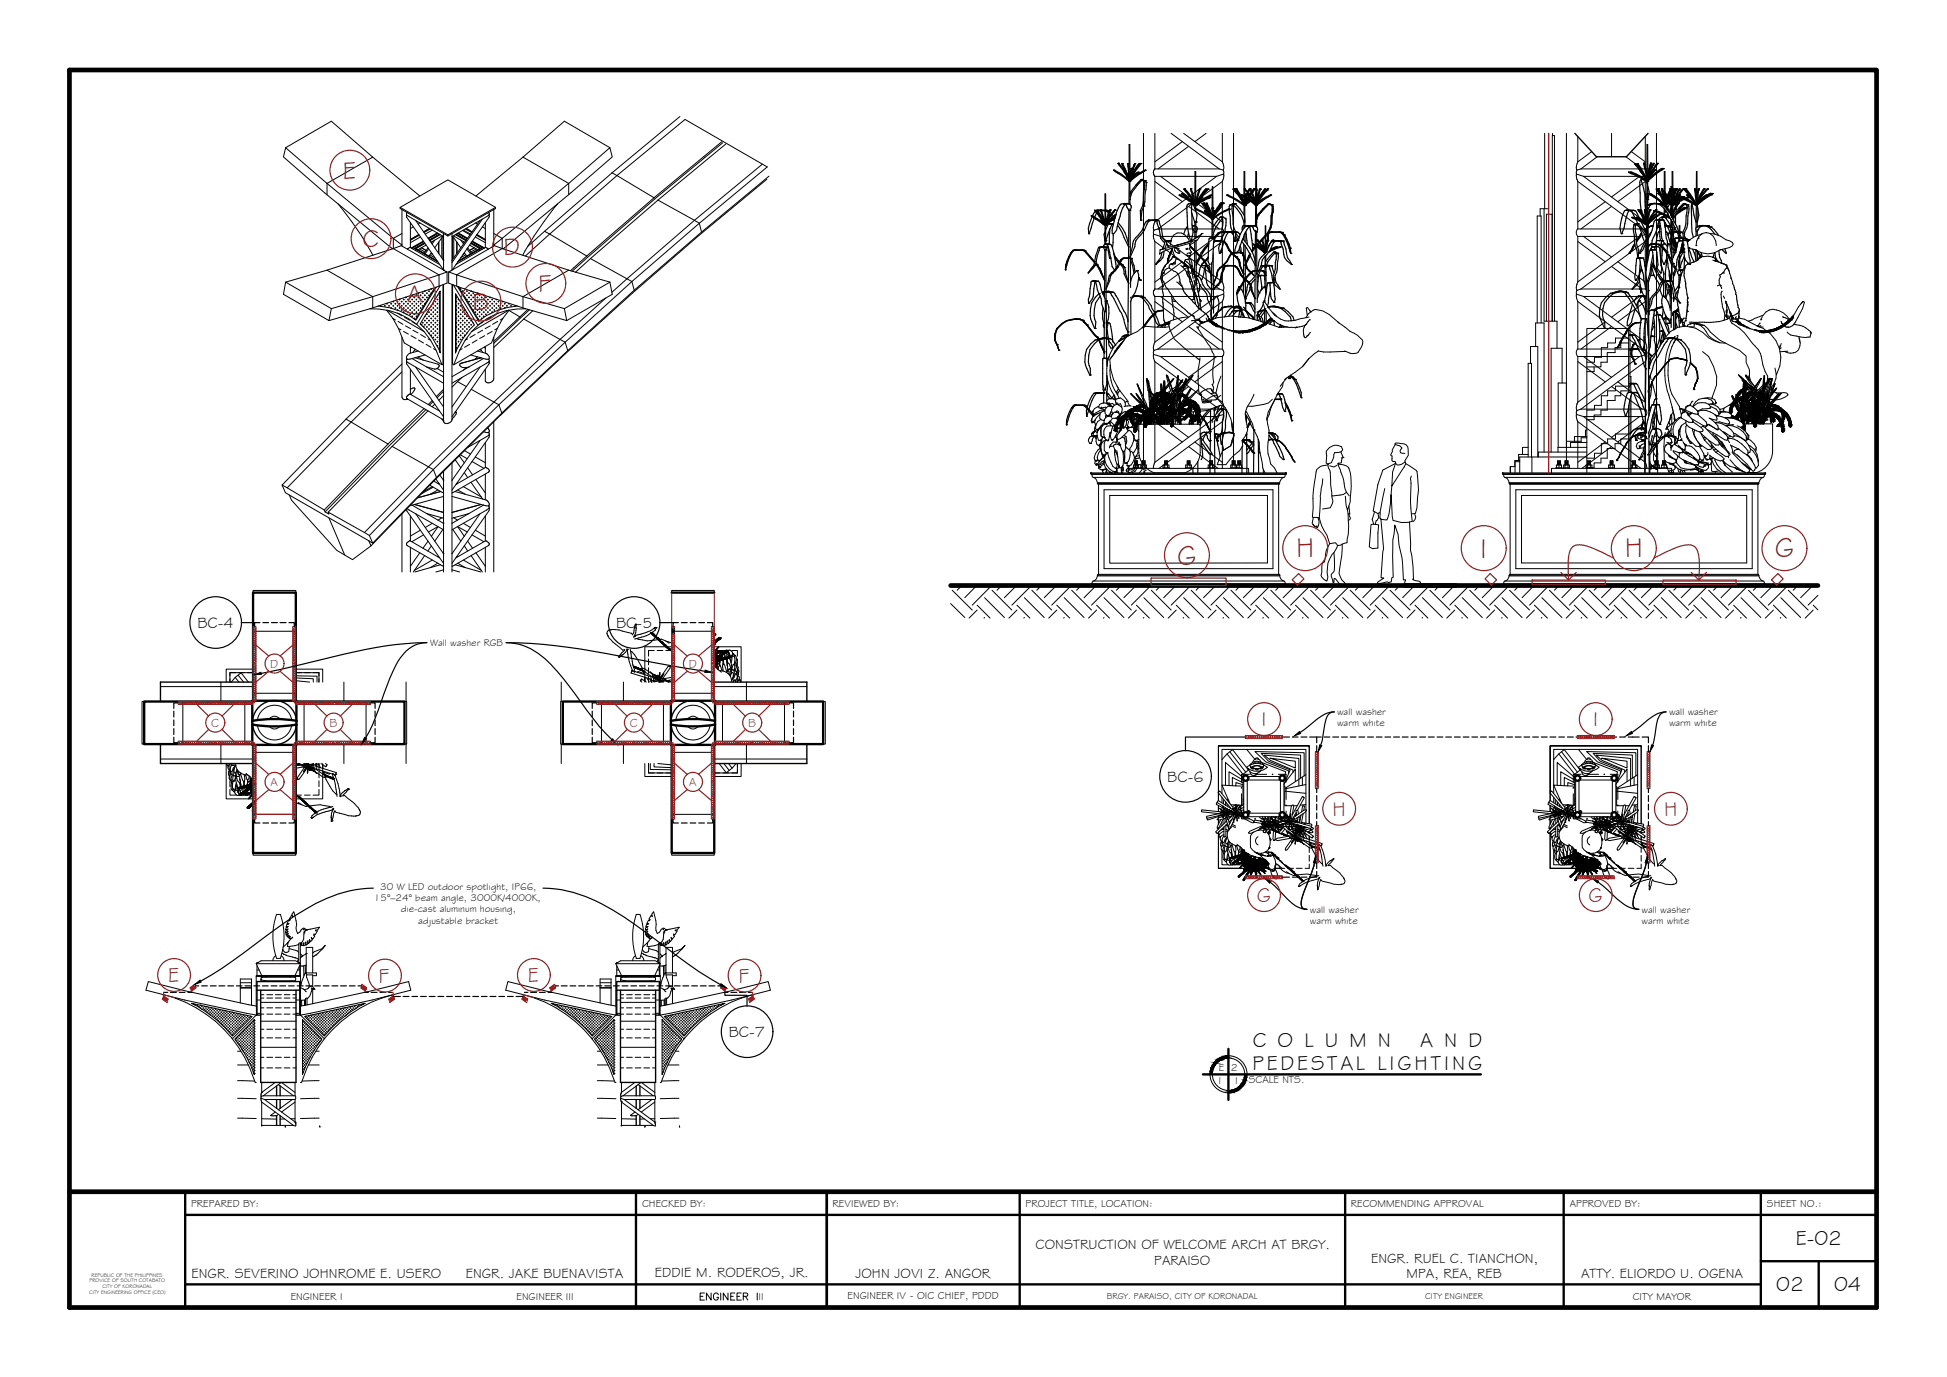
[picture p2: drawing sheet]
<svg xmlns="http://www.w3.org/2000/svg" width="420mm" height="297mm" viewBox="0 0 420 297" stroke-linecap="round" stroke-linejoin="round" font-family="sans-serif">
<defs><g id="words">
<g font-size="6.2" fill="#991b1e">
<text x="254" y="121.8">G</text>
<text x="279.7" y="120.3">H</text>
<text x="319.4" y="120.3">I</text>
<text x="350.6" y="120.3">H</text>
<text x="383" y="120.3">G</text>
</g>
<g font-size="5.4" fill="#991b1e">
<text x="74" y="38.5">E</text>
<text x="78.2" y="53.3">C</text>
<text x="108.7" y="55.1">D</text>
<text x="87.9" y="65.2">A</text>
<text x="116.2" y="62.9">F</text>
<text x="101.9" y="66.8">B</text>
</g>
<g font-size="4.5" fill="#991b1e">
<text x="272.2" y="156.6">I</text>
<text x="343.8" y="156.6">I</text>
<text x="287.5" y="176">H</text>
<text x="359.2" y="176">H</text>
<text x="271.2" y="194.5">G</text>
<text x="342.8" y="194.5">G</text>
<text x="36.3" y="211.8">E</text>
<text x="81.7" y="211.9">F</text>
<text x="113.9" y="211.8">E</text>
<text x="159.3" y="211.9">F</text>
</g>
<g font-size="4.5">
<text x="270.3" y="225.7">C O L U M N</text>
<text x="306.5" y="225.7">A N D</text>
<text x="270.3" y="230.8">PEDESTAL LIGHTING</text>
<text x="387.5" y="268.5">E-02</text>
<text x="383.3" y="278.5">02</text>
<text x="395.8" y="278.5">04</text>
</g>
<g font-size="3.4">
<text x="42.6" y="135.4">BC-4</text>
<text x="133" y="135.4">BC-5</text>
<text x="251.9" y="168.6">BC-6</text>
<text x="157.3" y="223.6">BC-7</text>
</g>
<g font-size="3">
<text x="223.5" y="269.5">CONSTRUCTION OF WELCOME ARCH AT BRGY.</text>
<text x="41.3" y="275.7">ENGR. SEVERINO JOHNROME E. USERO</text>
<text x="100.5" y="275.7">ENGR. JAKE BUENAVISTA</text>
<text x="141.3" y="275.5">EDDIE M. RODEROS, JR.</text>
<text x="184.6" y="275.7">JOHN JOVI Z. ANGOR</text>
<text x="249.1" y="272.8">PARAISO</text>
<text x="295.9" y="272.4">ENGR. RUEL C. TIANCHON,</text>
<text x="303.5" y="275.7">MPA, REA, REB</text>
<text x="341.2" y="275.7">ATTY. ELIORDO U. OGENA</text>
</g>
<g font-size="2.6" fill="#991b1e">
<text x="58.3" y="144">D</text>
<text x="148.6" y="144">D</text>
<text x="45.6" y="156.8">C</text>
<text x="71.1" y="156.8">B</text>
<text x="135.9" y="156.8">C</text>
<text x="161.4" y="156.8">B</text>
<text x="58.4" y="169.5">A</text>
<text x="148.7" y="169.5">A</text>
</g>
<g font-size="2.2">
<text x="92.8" y="139.3">Wall washer RGB</text>
<text x="288.5" y="154.2">wall washer</text>
<text x="360.2" y="154.2">wall washer</text>
<text x="288.5" y="156.7">warm white</text>
<text x="360.2" y="156.7">warm white</text>
<text x="80.7" y="194.4">15°–24° beam angle, 3000K/4000K,</text>
<text x="82" y="192.1">30 W LED outdoor spotlight, IP66,</text>
<text x="86.5" y="196.8">die-cast aluminum housing,</text>
<text x="282.7" y="196.9">wall washer</text>
<text x="354.2" y="196.9">wall washer</text>
<text x="90.3" y="199.2">adjustable bracket</text>
<text x="282.7" y="199.2">warm white</text>
<text x="354.2" y="199.2">warm white</text>
<text x="262.5" y="233.8">1</text>
<text x="263" y="231">E</text>
<text x="265.6" y="231">2</text>
<text x="266.1" y="233.8">1</text>
<text x="269.5" y="233.7">SCALE NTS.</text>
<text x="41.2" y="260.4">PREPARED BY:</text>
<text x="138.6" y="260.4">CHECKED BY:</text>
<text x="179.7" y="260.4">REVIEWED BY:</text>
<text x="221.3" y="260.3">PROJECT TITLE, LOCATION:</text>
<text x="291.5" y="260.4">RECOMMENDING APPROVAL</text>
<text x="338.8" y="260.4">APPROVED BY:</text>
<text x="381.3" y="260.4">SHEET NO.:</text>
<text x="62.7" y="280.4">ENGINEER I</text>
<text x="111.5" y="280.4">ENGINEER III</text>
<text x="163.7" y="280.4">II</text>
<text x="182.9" y="280.3">ENGINEER IV - OIC CHIEF, PDDD</text>
<text x="352.3" y="280.4">CITY MAYOR</text>
</g>
<g font-size="1.9">
<text x="238.8" y="280.2">BRGY. PARAISO, CITY OF KORONADAL</text>
<text x="307.6" y="280.3">CITY ENGINEER</text>
</g>
<g font-size="1.1">
<text x="19.8" y="275.4">REPUBLIC OF THE PHILIPPINES</text>
<text x="19.3" y="279.1">CITY ENGINEERING OFFICE (CEO)</text>
<text x="19.3" y="276.6">PROVICE OF SOUTH COTABATO</text>
<text x="22.1" y="277.9">CITY OF KORONADAL</text>
</g>
</g></defs>
<!-- layer: 0.05 -->
<g fill="none" stroke="#000" stroke-width=".22">
<path d="M80.4 33.9l-9.8 5.7v2.4M112.9 33.9l9.8 5.7v2.4M132.1 37.3l9 5.4M147.8 25.8l17.8 10.2M156 30.8l-14.7 12.1-17.9 15.6M249 37.8l.2 .2M249 37.7v.1M249.2 36.4h.1M249.2 36.4l-.3 .8 .1 .5M263.1 36.4l.8 .3M263.8 34.9l.1 .2a1.89 1.89 0 0 1 0 1.6M263.9 36.7l.2 .5-.1 .3"/>
<path d="M264 37.5v1l-.2 .6M264 37.5l-1.4 .5M340.2 37.5l1.5 .5M340.3 36.7l-.2 1.2 .4 1.2M340.5 34.9l-.1 .1a1.93 1.93 0 0 0-.1 1.7M341.2 36.4l-.9 .3M347.8 28.8v5M355.1 36.4a1.21 1.21 0 0 1 0 1.6M70.6 58.3l9.8 5.7v2.4M86.7 50.4l-1.8 1v2.2l9.8 5.7v2.4M87.9 53.7h.1M88.5 53.4l-.6 .3"/>
<path d="M89.7 53.7v.4M90.6 53.7l1.1 .7M91.4 52l-2.7 1.5M91.4 52.1l-2.5 1.5M91.6 52.4l-2.4 1.3M91.7 52.4l-2.1 1.3 4.9 2.8-4.9-2.9M91.7 52.5l-1.9 1.1 4.5 2.6M91.9 54l-1-.5 1 .5M91.9 52.9l-1.7 1M92.4 53.5l-.9 1.1M92.5 51.5l2-1.2-2 1.2M92.5 53.7l-.8 1.1"/>
<path d="M92.8 55l1.1 .6M93 54.7l.3 .2M93 54.6l.3 .2M93.1 54.5l-.5 .7M93.3 52.1l-.2 .3M93.8 53.5l1.8-2.5v5M93.8 51.8l-.5 .8M94.4 50.2l-2 1.2M94.7 52.2v2.5M94.8 50.5l-2.2 1.3M94.9 50.6l-2.2 1.2M95 50.6l-2.2 1.3"/>
<path d="M95.3 51.3v4.3M95.5 50.9l-2.5 1.4M97.7 51v5M97.7 51l1.7 2.5M97.8 50.9l2.5 1.4M97.9 51.3v4.3M98.3 50.6l2.2 1.3M98.4 50.6l2.2 1.2M98.5 50.5l2.1 1.3M98.6 52.2v2.5M98.6 52.3v2.3M98.8 56.5l4.9-2.9z"/>
<path d="M98.9 50.2l2 1.2M99.4 51.8l.6 .8M99.9 52.1l.3 .3M100.2 54.5l.5 .7M100.2 54.6l-.2 .2M100.3 54.7l-.4 .2M100.5 55l-1.1 .6M100.8 53.7l.7 1.1M100.8 51.5l-2-1.2 2 1.2M100.9 53.5l.9 1.1M101.3 54l1.1-.5-1.1 .5M101.3 52.9l1.8 1"/>
<path d="M101.6 52.5l1.9 1.1-4.5 2.6M101.6 52.4l2.1 1.2M101.7 52.4l2.4 1.3M101.9 52.1l2.5 1.5-2.5-1.5M101.9 52l2.7 1.5M102.7 53.7l-1.1 .7M103.5 53.7v.4M104.8 53.4l.6 .3M105.4 53.7h.1M106.6 50.4l1.8 1v2.2l-9.8 5.7v2.4M117.5 49.9l9.1 5.3M122.7 58.3l-9.8 5.7v2.4"/>
<path d="M127.4 55.8l9 4.9 .5 1.9M142 43.2l8.9 5 .5 1.9M248.9 50.5l1.5 .5M249 49.6l-.1 1.3 .3 1.2M249.2 47.9l-.3 1.2 .1 .5M249.9 49.4l-.9 .2M263.8 49.4a1.13 1.13 0 0 1 0 1.6M263.8 50.9v.1M340.5 49.4a1.21 1.21 0 0 0 0 1.6M354.4 49.4l.8 .2M355 47.9l.1 .1a1.93 1.93 0 0 1 .1 1.6M355.2 51.7l-.2 .4"/>
<path d="M355.2 49.6l.2 .6-.1 .3M355.3 50.5l.1 .4-.3 1M355.3 50.5l-1.5 .5M82 66h.3M82.1 65.9v.2M82.9 66h.3M83.1 65.9v.2M83.4 65.5h.2M83.5 66.3h.1M83.5 66.9l8 4.6M83.5 65.4v.2M83.9 66h.2"/>
<path d="M83.9 65.9v.2M84.3 65.5h.2M84.3 66.4h.2M84.4 65.4v.2M84.4 66.3v.2M84.8 65.1h.2M84.8 66h.2M84.8 68.7l.5 .3M84.9 65v.2M84.9 65.9v.2M85.2 65.5h.2M85.2 66.4h.2"/>
<path d="M85.3 65.4v.2M85.3 66.3v.2M85.7 65.1h.2M85.7 66h.2M85.7 66.9h.2M85.8 67.5l.9 .6M85.8 65v.2M85.8 65.9v.2M85.8 66.8v.1M85.9 69.3l1.1 .7M86 70.9l.5 .2M86.1 64.6h.3"/>
<path d="M86.1 65.5h.3M86.1 66.4h.3M86.2 64.5v.2M86.2 65.4v.2M86.2 66.3v.2M86.6 65.1h.2M86.6 66h.2M86.6 66.9h.2M86.7 65v.2M86.7 65.9v.2M86.7 66.8v.2M87 64.6h.2"/>
<path d="M87 65.5h.2M87 66.4h.2M87 67.3h.2M87.1 71.5l1 .6M87.1 64.5v.2M87.1 65.4v.2M87.1 66.3v.2M87.1 67.2v.3M87.3 68.4l1.1 .7M87.5 64.2h.2M87.5 65.1h.2M87.5 66h.2"/>
<path d="M87.5 66.9h.2M87.5 70.3l1.1 .6M87.6 64.1v.2M87.6 65v.2M87.6 65.9v.2M87.6 66.8v.2M87.6 67.7h.1M87.7 67.8h.1M87.8 78v.6M87.8 78l.5 .3M87.9 77.5l-.2 .2 .1 .3M87.9 64.6h.3"/>
<path d="M87.9 65.5h.3M87.9 66.4h.3M87.9 67.3h.3M88.1 64.5v.2M88.1 65.4v.2M88.1 66.3v.2M88.1 67.2v.3M88.4 76.2l-.2 .2a.9 .9 0 0 0-.3 1.1M88.4 64.2h.2M88.4 65.1h.2M88.4 66h.2M88.4 66.9h.2"/>
<path d="M88.4 67.8h.2M88.5 64v.3M88.5 65v.2M88.5 65.9v.2M88.5 66.8v.2M88.5 67.7v.2M88.5 77.5h-.6M88.7 72.4l1.1 .6M88.9 63.7h.2M88.9 64.6h.2M88.9 65.5h.2M88.9 66.4h.2"/>
<path d="M88.9 67.3h.2M88.9 68.2h.2M88.9 69.4l1 .6M88.9 63.6v.2M88.9 64.5v.2M88.9 65.4v.2M88.9 66.3v.2M88.9 67.2v.3M88.9 68.1v.3M89.1 71.2l1.1 .6M89.3 64.2h.2M89.3 65.1h.2"/>
<path d="M89.3 66h.2M89.3 66.9h.2M89.3 67.8h.2M89.3 68.7h.2M89.4 64v.3M89.4 65v.2M89.4 65.9v.2M89.4 66.8v.2M89.4 67.7v.2M89.4 68.6v.2M89.7 63.7h.3M89.7 64.6h.3"/>
<path d="M89.7 65.5h.3M89.7 66.4h.3M89.7 67.3h.3M89.7 68.2h.3M89.9 63.6v.2M89.9 64.5v.2M89.9 65.4v.2M89.9 66.3v.2M89.9 67.2v.3M89.9 68.1v.3M90.2 77l1.2 .7M90.2 63.2h.2"/>
<path d="M90.2 64.2h.2M90.2 65.1h.2M90.2 66h.2M90.2 66.9h.2M90.2 67.8h.1M90.3 73.3l1.1 .7M90.3 63.2v.2M90.3 64v.3M90.3 65v.2M90.3 65.9v.2M90.3 66.8v.2M90.3 67.7v.1"/>
<path d="M90.7 63.7h.2M90.7 64.6h.2M90.7 65.5h.2M90.7 66.4h.2M90.8 70h.1M90.8 72.2l1 .6M90.8 63.6v.2M90.8 64.5v.2M90.8 65.4v.2M90.8 66.3v.2M90.9 70h.1M91.1 63.2h.3"/>
<path d="M91.1 64.2h.3M91.1 65.1h.3M91.1 66h.3M91.1 69.6h.3M91.2 70.4h.1M91.2 63.1v.3M91.2 64v.3M91.2 65v.2M91.2 65.9v.2M91.2 69.5v.2M91.4 70.5h.1M91.6 62.8h.2"/>
<path d="M91.6 63.7h.2M91.6 64.6h.2M91.6 65.5h.1M91.6 69.2h.2M91.6 70h.2M91.7 68.2h.1M91.7 62.7v.2M91.7 63.6v.2M91.7 64.5v.2M91.7 65.4v.2M91.7 68.2v.2M91.7 69v.3"/>
<path d="M91.7 70v.2M91.9 74.3l1.1 .6M92 63.2h.2M92 64.2h.2M92 67.8h.2M92 68.7h.2M92 69.6h.2M92 70.5h.2M92.1 63.1v.3M92.1 64v.3M92.1 67.7v.2M92.1 68.6v.2"/>
<path d="M92.1 69.5v.2M92.1 70.4v.2M92.1 71.3v.1M92.2 71.4h.1M92.4 73.1l.5 .3M92.5 62.8h.2M92.5 63.7h.2M92.5 67.3h.2M92.5 68.2h.2M92.5 69.2h.2M92.5 70h.2M92.5 71h.2"/>
<path d="M92.5 71.9h.2M92.6 62.7v.2M92.6 63.6v.2M92.6 67.2v.3M92.6 68.1v.3M92.6 69v.3M92.6 70v.2M92.6 70.9v.2M92.6 71.8v.2M92.9 62.3h.3M92.9 63.2h.2M92.9 66.9h.3"/>
<path d="M92.9 67.8h.3M92.9 68.7h.3M92.9 69.6h.3M92.9 70.5h.3M92.9 71.4h.3M92.9 72.3h.3M93 62.3v.2M93 63.1v.3M93 66.8v.2M93 67.7v.2M93 68.6v.2M93 69.5v.2"/>
<path d="M93 70.4v.2M93 71.3v.2M93 72.2v.3M93.2 66l-.2 .1M93.4 62.8h.1M93.4 65.5h.2M93.4 66.4h.2M93.4 67.3h.2M93.4 68.2h.2M93.4 69.2h.2M93.4 70h.2M93.4 71h.2"/>
<path d="M93.4 71.9h.2M93.4 72.8h.2M93.5 65.4v.2M93.5 66.3v.2M93.5 67.2v.3M93.5 68.1v.3M93.5 69v.3M93.5 70v.2M93.5 70.9v.2M93.5 71.8v.2M93.5 72.7v.2M93.6 75.2l.5 .4"/>
<path d="M93.9 65.1h.2M93.9 66h.2M93.9 66.9h.2M93.9 67.8h.2M93.9 68.7h.2M93.9 69.6h.2M93.9 70.5h.2M93.9 71.4h.2M93.9 72.3h.2M93.9 73.2h.2M93.9 65v.2M93.9 65.9v.2"/>
<path d="M93.9 66.8v.2M93.9 67.7v.2M93.9 68.6v.2M93.9 69.5v.2M93.9 70.4v.2M93.9 71.3v.2M93.9 72.2v.3M93.9 73.1v.2M94 74.2h.1M94.3 64.6h.2M94.3 65.5h.2M94.3 66.4h.2"/>
<path d="M94.3 67.3h.2M94.3 68.2h.2M94.3 69.2h.2M94.3 70h.2M94.3 71h.2M94.3 71.9h.2M94.3 72.8h.2M94.3 73.7h.2M94.3 74.6h.2M94.4 79.5l1.3 .8M94.4 63.8h.1M94.4 64.5v.2"/>
<path d="M94.4 65.4v.2M94.4 66.3v.2M94.4 67.2v.3M94.4 68.1v.3M94.4 69v.3M94.4 70v.2M94.4 70.9v.2M94.4 71.8v.2M94.4 72.7v.2M94.4 73.6v.2M94.4 74.5v.2M94.4 63.7h.1"/>
<path d="M94.7 63.2h.2M94.7 64.2h.2M94.7 65.1h.2M94.7 66h.2M94.7 66.9h.2M94.7 67.8h.2M94.7 68.7h.2M94.7 69.6h.2M94.7 70.5h.2M94.7 71.4h.2M94.7 72.3h.2M94.7 73.2h.2"/>
<path d="M94.7 74.2h.2M94.7 75h.2M98.4 64.2h.2M98.4 65.1h.2M98.4 66h.2M98.4 66.9h.2M98.4 67.8h.2M98.4 68.7h.2M98.4 69.6h.2M98.4 70.5h.2M98.4 71.4h.2M98.4 72.3h.2"/>
<path d="M98.4 73.2h.2M98.4 74.2h.2M98.4 75h.2M98.5 64v.3M98.5 65v.2M98.5 65.9v.2M98.5 66.8v.2M98.5 67.7v.2M98.5 68.6v.2M98.5 69.5v.2M98.5 70.4v.2M98.5 71.3v.2"/>
<path d="M98.5 72.2v.3M98.5 73.1v.2M98.5 74v.3M98.5 75v.2M98.8 64.6h.2M98.8 65.5h.3M98.8 66.4h.3M98.8 67.3h.3M98.8 68.2h.3M98.8 69.2h.3M98.8 70h.3M98.8 71h.3"/>
<path d="M98.8 71.9h.3M98.8 72.8h.3M98.8 73.7h.3M98.8 74.6h.2M98.9 64.5v.2M98.9 65.4v.2M98.9 66.3v.2M98.9 67.2v.3M98.9 68.1v.3M98.9 69v.3M98.9 70v.2M98.9 70.9v.2"/>
<path d="M98.9 71.8v.2M98.9 72.7v.2M98.9 73.6v.2M98.9 74.5v.2M99 61.9h.1M99.3 62.3h.2M99.3 65.1h.1M99.3 66h.2M99.3 66.9h.2M99.3 67.8h.2M99.3 68.7h.2M99.3 69.6h.2"/>
<path d="M99.3 70.5h.2M99.3 71.4h.2M99.3 72.3h.2M99.3 73.2h.2M99.4 62.2v.3M99.4 65.9v.2M99.4 66.8v.2M99.4 67.7v.2M99.4 68.6v.2M99.4 69.5v.2M99.4 70.4v.2M99.4 71.3v.2"/>
<path d="M99.4 72.2v.3M99.4 73.1v.2M99.7 62.8h.2M99.7 66.4h.2M99.7 67.3h.2M99.7 68.2h.2M99.7 69.2h.2M99.7 70h.2M99.7 71h.2M99.7 71.9h.2M99.7 72.8h.2M99.7 75.2l-.5 .4"/>
<path d="M99.9 62.7v.2M99.9 66.3v.2M99.9 67.2v.3M99.9 68.1v.3M99.9 69v.3M99.9 70v.2M99.9 70.9v.2M99.9 71.8v.2M99.9 72.7v.2M100.2 62.3h.2M100.2 63.2h.2M100.2 66.9h.2"/>
<path d="M100.2 67.8h.2M100.2 68.7h.2M100.2 69.6h.2M100.2 70.5h.2M100.2 71.4h.2M100.2 72.3h.2M100.3 62.3v.2M100.3 63.1v.3M100.3 64v.1M100.3 66.8v.2M100.3 67.7v.2M100.3 68.6v.2"/>
<path d="M100.3 69.5v.2M100.3 70.4v.2M100.3 71.3v.2M100.3 72.2v.3M100.4 64.2h.1M100.7 62.8h.2M100.7 63.7h.2M100.7 64.6h.2M100.7 67.3h.1M100.7 68.2h.2M100.7 69.2h.2M100.7 70h.2"/>
<path d="M100.7 71h.2M100.8 71.8l-.1 .1M100.8 62.7v.2M100.8 63.6v.2M100.8 64.5v.2M100.8 67.4v.1M100.8 68.1v.3M100.8 69v.3M100.8 70v.2M100.8 70.9v.2M100.9 73.1l-.5 .3M101.1 63.2h.2"/>
<path d="M101.1 64.2h.2M101.1 65.1h.2M101.1 68.7h.2M101.1 69.6h.2M101.1 70.5h.2M101.2 63.1v.3M101.2 64v.3M101.2 65v.2M101.2 68.6v.2M101.2 69.5v.2M101.2 70.4v.2M101.3 74.3l-1.1 .6"/>
<path d="M101.6 62.8h.2M101.6 63.7h.2M101.6 64.6h.2M101.6 65.5h.2M101.6 69.2h.2M101.6 70h.2M101.7 62.8v.1M101.7 63.6v.2M101.7 64.5v.2M101.7 65.4v.2M101.7 69v.3M101.7 70v.2"/>
<path d="M101.7 66.4h.1M102 63.2h.2M102 64.2h.2M102 65.1h.2M102 66h.2M102 66.9h.2M102 69.6h.1M102.1 63.1v.3M102.1 64v.3M102.1 65v.2M102.1 65.9v.2M102.1 66.8v.2"/>
<path d="M102.1 69.7h.1M102.4 63.7h.3M102.4 64.6h.3M102.4 65.5h.3M102.4 66.4h.3M102.4 67.3h.3M102.5 72.2l-1.1 .6M102.6 63.6v.2M102.6 64.5v.2M102.6 65.4v.2M102.6 66.3v.2M102.6 67.2v.3"/>
<path d="M102.9 63.2h.3M102.9 64.2h.3M102.9 65.1h.3M102.9 66h.3M102.9 66.9h.3M102.9 67.8h.3M103 73.3l-1.1 .7M103 63.2v.2M103 64v.3M103 65v.2M103 65.9v.2M103 66.8v.2"/>
<path d="M103 67.7v.2M103.1 68.7h.1M103.4 63.7h.2M103.4 64.6h.2M103.4 65.5h.2M103.4 66.4h.2M103.4 67.3h.2M103.4 68.2h.2M103.4 69.2h.1M103.5 63.6v.2M103.5 64.5v.2M103.5 65.4v.2"/>
<path d="M103.5 66.3v.2M103.5 67.2v.3M103.5 68.1v.3M103.5 69v.1M103.8 64.2h.3M103.8 65.1h.3M103.8 66h.3M103.8 66.9h.3M103.8 67.8h.3M103.8 68.7h.3M103.9 64v.3M103.9 65v.2"/>
<path d="M103.9 65.9v.2M103.9 66.8v.2M103.9 67.7v.2M103.9 68.6v.2M104.1 71.2l-1 .6M104.3 63.7h.2M104.3 64.6h.2M104.3 65.5h.2M104.3 66.4h.2M104.3 67.3h.2M104.3 68.2h.2M104.4 69.4l-1 .6"/>
<path d="M104.4 63.7v.1M104.4 64.5v.2M104.4 65.4v.2M104.4 66.3v.2M104.4 67.2v.3M104.4 68.1v.3M104.6 72.4l-1.1 .6M104.7 64.2h.2M104.7 65.1h.2M104.7 66h.2M104.7 66.9h.2M104.7 67.8h.2"/>
<path d="M104.8 77.5h.6M104.9 64v.3M104.9 65v.2M104.9 65.9v.2M104.9 66.8v.2M104.9 67.7v.2M104.9 76.2l.3 .2a.72 .72 0 0 1 .2 1.1M105.2 64.6h.2M105.2 65.5h.2M105.2 66.4h.2M105.2 67.3h.2M105.3 64.5v.2"/>
<path d="M105.3 65.4v.2M105.3 66.3v.2M105.3 67.2v.3M105.4 77.5l.2 .2-.1 .3M105.5 78v.6M105.5 78l-.5 .3M105.6 78h-.1M105.7 64.2h.2M105.7 65.1h.2M105.7 66h.2M105.7 66.9h.2M105.7 64.1v.2"/>
<path d="M105.7 65v.2M105.7 65.9v.2M105.7 66.8v.2M105.7 67.7h.1M105.8 70.3l-1.1 .6M106 68.4l-1.1 .7M106.1 64.6h.2M106.1 65.5h.2M106.1 66.4h.2M106.1 67.3h.2M106.2 71.5l-1 .6M106.2 64.5v.2"/>
<path d="M106.2 65.4v.2M106.2 66.3v.2M106.2 67.2v.3M106.6 65.1h.2M106.6 66h.2M106.6 66.9h.2M106.7 65v.2M106.7 65.9v.2M106.7 66.8v.2M107 64.6h.2M107 65.5h.2M107 66.4h.2"/>
<path d="M107.1 64.5v.2M107.1 65.4v.2M107.1 66.3v.2M107.3 70.9l-.5 .2M107.4 69.3l-1.1 .7M107.4 65.1h.3M107.4 66h.3M107.4 66.9h.3M107.5 67.5l-1 .6M107.6 65v.2M107.6 65.9v.2M107.6 66.8v.1"/>
<path d="M107.9 65.5h.3M107.9 66.4h.3M108 65.4v.2M108 66.3v.2M108.4 65.1h.2M108.4 66h.2M108.5 68.7l-.6 .3M108.5 65v.2M108.5 65.9v.2M108.8 65.5h.3M108.8 66.4h.3M108.9 65.4v.2"/>
<path d="M108.9 66.3v.2M109.3 66h.2M109.4 65.9v.2M109.7 65.5h.2M109.8 66.9l-8 4.6M109.8 67l2.4 1.4M109.9 65.4v.2M110.2 66h.2M110.3 65.9v.2M111.1 66h.2M111.2 65.9v.2M113 68.8l9 5 .5 1.8"/>
<path d="M114.3 66.8l-7.7 7.3M130.7 64.3a905 905 0 0 0-52 50.6M248.9 76.4l1.5 .5M249 75.6l-.1 1.2 .3 1.2M249 62.6v.1M249.2 64h.1M249.2 62.3v.1a1.13 1.13 0 0 0 0 1.6M249.2 73.8l-.1 .2a1.98 1.98 0 0 0-.1 1.6M249.2 62.3v.1M249.9 75.3l-.9 .3M263.1 62.3l.8 .3M263.8 75.3a1.12 1.12 0 0 1 0 1.6"/>
<path d="M263.8 60.8l.1 .2a1.98 1.98 0 0 1 0 1.6M263.9 62.6l.2 .5-.1 .3M264 63.4v1l-.2 .7M264 63.4l-1.4 .6M340.2 63.4v1l.3 .7M340.2 63.4l1.5 .6M340.3 62.6l-.1 .8M340.5 75.3a1.21 1.21 0 0 0 0 1.6M340.5 60.8l-.4 1.3 .2 .5M341.2 62.3l-.9 .3M354.4 75.3l.8 .3 .2 .5-.1 .3M355 73.8l.1 .2a1.98 1.98 0 0 1 .1 1.6"/>
<path d="M355.1 62.3a1.21 1.21 0 0 1 0 1.6M355.3 76.4v.9l-.3 .7M355.3 76.4l-1.5 .5M74.7 90.4l9 5.4M84.6 96.3l8.9 5 .7 1.7M86.7 80.2l-10.9 10.8-13.8 14.2M87.8 86h.1M87.9 86h.1M88.5 85l-.8 .6 .2 .4M88.7 85.1h.1M91.9 88.4l-8 7.8-13.8 14.2M93.5 86.6l-.8 .8"/>
<path d="M95.4 90.4l.3 .1M95.7 84.4l-1.4 1.4M98.7 82.3l1.9 1.1M101.7 84l6 3.3 .6 1.8M249 88.7l-.1 .4 .3 .8M249 88.5v.2M249.2 88.3h.1M249.2 89.9h.1M249.2 99.7l-.3 1.3M249.2 88.3l-.2 .4M263.1 88.3l.8 .2M263.8 86.8l.1 .1a2 2 0 0 1 0 1.6"/>
<path d="M263.9 88.5l.2 .6-.1 .3M264 89.4v.9l-.2 .7M264 89.4l-1.4 .5M286.9 96.5a2.23 2.23 0 0 1 2.6-.1l.2 .6-.2 .4-1.5 .2-.2 1-.5 1.2-.7 .3-.4-.2v-2.6zM289.3 97.5l.5 1.2M289.6 98.8l-.1 .4a.66 .66 0 0 1-.8 .8v.1a3.2 3.2 0 0 1 2.4 .9 16 16 0 0 1-.3 9.1l-.3-1-.2-2.1M289.8 98.7l-.4 .1M289.8 98.7h.1M300.4 99.3v-.9l-.3-.3 .4-.7-.1-.3 .7-1.5h.7a2.16 2.16 0 0 1 2 .8l.1 1.8-.8 1.2 .3 .6 2.2 1.5a12.2 12.2 0 0 1 .3 5.9l-.1 2.1-.4 1.3-.8 .1M300.4 99.3l.1 .2h.3M300.7 99.6h.4l.1 .3-2.8 1.5-1.1 3.1-1 5.7 .3 .1-.1 .4-.4 1.3 .4 1.1M301.1 95.9l1 .3 .5 .4a.81 .81 0 0 0-.4 1l.9 .2"/>
<path d="M301.2 99.9l-.7 1.9-.1 3 3-4.8M303.2 99.6l-.7 .5-.6 .2h-.4l-.3-.3M340.2 89.4l1.5 .5M340.3 87.2l-.2 .8 .2 .5M340.3 88.5l-.2 1.2 .4 1.3M340.4 86.9l-.1 .3M340.5 86.8l-.1 .1M341.2 88.3l-.9 .2M355.1 88.2a1.21 1.21 0 0 1 0 1.7M62.4 106.8l17.2 9.9M71 111.7l3.4 8M87.7 109.9l.1 .3"/>
<path d="M87.8 109.7l.5 .3M88.5 109.1h.1M88.5 116.7l-.3 .1a.6 .6 0 0 0-.3 .9M95.4 106.2l.3 .1M97.9 106.2l-.4 .1M98.5 104.3l.1 .1M98.6 104.2l.2 .1M104.8 116.7h.1a.83 .83 0 0 1 .6 .9l-.1 .1M104.8 100.8l.1 .1a.66 .66 0 0 1 .5 .9v.1M104.8 109.1h.6M104.9 107.9l.2 .1a.9 .9 0 0 1 .3 1.1M105.4 109.1l.2 .2-.1 .3"/>
<path d="M105.5 109.6v.6M105.5 109.6l-.5 .4M235.5 102.2h42M235.7 102.3h41.8M235.9 103h41.2M236.8 104.1h39.3M236.9 104.3h39.2M238.3 105.6h36.4v17.1h-36.4zM239.5 106.9h34v14.5l-34 .1zM283.4 111.6l-.2 1.4 .3 .1v.3h.2l.1 .3 .4-.2-.1 .2 .1 .2 .3-.4a2.52 2.52 0 0 0 0-1.8M285.5 103.3l-.6 3.7-.2 4.7 .5 1.7 1.1 2 .6 1.9 1.3-.2 .5 .6 .5-.1 1.5-.5v-.7a16.9 16.9 0 0 0 .2-5.5M286.9 117.3a5.1 5.1 0 0 0-.9 3.3l-.2 .6-.5 .5-.1 2.1a1.36 1.36 0 0 0 1.1 1.5 2.36 2.36 0 0 0 .1-1.8 5.5 5.5 0 0 1 1.5-4.3l.8-1.5"/>
<path d="M287.4 107a2.21 2.21 0 0 1-.3 2.5l-1.7 .3M288.5 100.4l-.6 .3-1-.2M288.8 100.1l.1 .5a15.5 15.5 0 0 1 1.4 5l.3 .6-.7 .5-2.5 .3-.3-3.5a5.1 5.1 0 0 0-.5-3v-.4l-.2 .2a2.23 2.23 0 0 0-2.5 2.4l-.2 1.3a21.4 21.4 0 0 0-.3 5.5l-.2 2 1.5 .2M289.6 117.4a28 28 0 0 1-.6 6.3 3.5 3.5 0 0 0 1.3 2.1v.4a1.39 1.39 0 0 1-1.8-.9l-.3-.4-.3-.1v.8l-.2 .1-.3-1a.94 .94 0 0 1 .5-1.4l.1-1.4-.1-2.7M290.6 106.2l.6 .8M291.1 109.2l.2 1.7h-.4l-.1-.8M291.1 110.9l.3 .9-.4 .5M295.9 113.1l1.6 .1-.2 1.8v3.2l-1.1 .1-.7-.3zM296.6 110.3l.7 .5M298.8 105.4l-1 5.1M300.4 104.8l-.2 1.9M304.2 112.6l.2 4.7a4.9 4.9 0 0 0 .3 2.6l.3 4.6v.4l-.2 .1 .9 .3a.74 .74 0 0 1 .9 .5l-1.1 .3-1.2-.1v.3h-1.1l-.1-.7 .2-.5h-.4a22.4 22.4 0 0 0-1-7.4l-.2-2.4-.7-2-.4 3.2 .1 8-.3 .1-.2 .9-.6 .2-.2-.2-2.1 .4v-.4l1.3-.8-.6-.1 .4-5.6 .2-.6-.6-6.6h-.2l.1-1.2h-.3l-.2 .3 .1 .8-.4 .6h-.1l-.2 .8"/>
<path d="M304.5 102.7l-.1 .6 .1 1a34.1 34.1 0 0 0 .3 8.2l-.9 .2h-1.5l-1.8-.4-.4-5.6a12.8 12.8 0 0 1-.9 5.5l-1.3-.2M305.3 111l.2 .5-.1 .6-.4 .4M324.4 102.2h56.5M324.5 102.3h56.2M324.7 103h55.8M325.7 104.1h53.9M325.8 104.3h53.7M327.1 105.6h51v17.1h-51zM328.3 106.9h48.6v14.5h-48.6zM54.6 136.2h9.2M95.4 122l.3 .2M97.9 122l-.4 .2"/>
<path d="M144.9 139.5h-5.8v7.6M144.9 136.2h9.2M154.1 139.5h5.8v7.6M205.1 130.2l3.1 3M205.4 126.3l-.3 .3M205.5 127.3l4.3 4.3M207.6 126.3l-1.1 1M210.8 126.3l-2.6 2.6M210.9 131.6l-1.8 1.7M210.9 130.5l2.8 2.8M212.5 133.2l-.2 .1M212.5 128.9l4.2 4.3"/>
<path d="M214 126.3l-4.2 4.2M214.1 127.3l4.3 4.3M216.2 126.3l-1.1 1M219.4 126.3l-2.7 2.6M219.5 131.6l-1.8 1.7M219.5 130.5l2.7 2.8M221.1 133.2l-.2 .1M221.1 128.9l4.2 4.3M222.6 126.3l-4.2 4.2M222.7 127.3l4.2 4.3M224.7 126.3l-1 1M228 126.3l-2.7 2.6"/>
<path d="M228 131.6l-1.7 1.7M228 130.5l2.8 2.8M229.7 133.2l-.2 .1M229.7 128.9l4.2 4.3M231.2 126.3l-4.3 4.2M231.3 127.3l4.2 4.3M233.3 126.3l-1 1M235.5 126.1h42M235.7 126h41.8M235.9 125.3h41.2M236.6 126.3l-2.7 2.6M236.6 131.6l-1.7 1.7"/>
<path d="M236.6 130.5l2.8 2.8M236.8 124.2h39.4M236.9 124.1h39.3M238.3 133.2l-.2 .1M238.3 128.9l4.2 4.3M239.8 126.3l-4.3 4.2M239.9 127.3l4.2 4.3M241.9 126.3l-1 1M245.2 126.3l-2.7 2.6M245.2 131.6l-1.7 1.7M245.2 130.5l2.8 2.8M246.8 133.2l-.1 .1"/>
<path d="M246.8 128.9l4.3 4.3M248.4 126.3l-4.3 4.2M248.5 127.3l4.2 4.3M250.5 126.3l-1 1M253.7 126.3l-2.6 2.6M253.8 131.6l-1.7 1.7M253.8 130.5l2.8 2.8M255.4 133.2l-.1 .1M255.4 128.9l4.3 4.3M257 126.3l-4.3 4.2M257 127.3l4.3 4.3M259.1 126.3l-1 1"/>
<path d="M262.3 126.3l-2.6 2.6M262.4 131.6l-1.7 1.7M262.4 130.5l2.8 2.8M264 133.2l-.1 .1M264 128.9l4.3 4.3M265.6 126.3l-4.3 4.2M265.6 127.3l4.3 4.3M267.7 126.3l-1 1M270.9 126.3l-2.6 2.6M271 131.6l-1.7 1.7M271 130.5l2.8 2.8M272.6 133.2l-.1 .1"/>
<path d="M272.6 128.9l4.3 4.3M274.2 126.3l-4.3 4.2M274.2 127.3l4.3 4.3M276.3 126.3l-1 1M279.5 126.3l-2.6 2.6M279.6 131.6l-1.7 1.7M279.6 130.5l2.8 2.8M281.2 133.2l-.1 .1M281.2 128.9l4.3 4.3M282.7 126.3l-4.2 4.2M282.8 127.3l4.3 4.3M284.9 126.3l-1 1"/>
<path d="M288.1 126.3l-2.6 2.6M288.2 131.6l-1.7 1.7M288.2 130.5l2.8 2.8M289.8 133.2l-.1 .1M289.8 128.9l4.3 4.3M291.3 126.3l-4.2 4.2M291.4 127.3l4.3 4.3M293.5 126.3l-1 1M296.7 126.3l-2.6 2.6M296.8 131.6l-1.7 1.7M296.8 130.5l2.8 2.8M298.4 133.2l-.1 .1"/>
<path d="M298.4 128.9l4.3 4.3M299.9 126.3l-4.2 4.2M300 127.3l4.3 4.3M302 126.3l-.9 1M305.3 126.3l-2.6 2.6M305.4 131.6l-1.7 1.7M305.4 130.5l2.7 2.8M307 133.2l-.1 .1M307 128.9l4.3 4.3M308.5 126.3l-4.2 4.2M308.6 127.3l4.3 4.3M310.6 126.3l-.9 1"/>
<path d="M313.9 126.3l-2.6 2.6M313.9 131.6l-1.7 1.7M313.9 130.5l2.8 2.8M315.6 133.2l-.1 .1M315.6 128.9l4.3 4.3M317.1 126.3l-4.2 4.2M317.2 127.3l4.3 4.3M319.2 126.3l-.9 1M322.5 126.3l-2.6 2.6M322.5 131.6l-1.7 1.7M322.5 130.5l2.8 2.8M324.1 133.2v.1"/>
<path d="M324.1 128.9l4.4 4.3M324.4 126.1h56.5M324.5 126h56.2M324.7 125.3h55.8M325.7 124.2h53.9M325.7 126.3l-4.2 4.2M325.8 127.3l4.3 4.3M325.8 124.1h53.7M327.8 126.3l-.9 1M331 126.3l-2.5 2.6M331.1 131.6l-1.7 1.7M331.1 130.5l2.8 2.8"/>
<path d="M332.7 133.2l-.1 .1M332.7 128.9l4.4 4.3M334.3 126.3l-4.2 4.2M334.3 127.3l4.4 4.3M336.4 126.3l-1 1M339.6 126.3l-2.5 2.6M339.7 131.6l-1.7 1.7M339.7 130.5l2.8 2.8M341.3 133.2l-.1 .1M341.3 128.9l4.3 4.3M342.9 126.3l-4.2 4.2M342.9 127.3l4.4 4.3"/>
<path d="M345 126.3l-1 1M348.2 126.3l-2.6 2.6M348.3 131.6l-1.7 1.7M348.3 130.5l2.8 2.8M349.9 133.2l-.1 .1M349.9 128.9l4.3 4.3M351.5 126.3l-4.2 4.2M351.5 127.3l4.3 4.3M353.6 126.3l-1 1M356.8 126.3l-2.6 2.6M356.9 131.6l-1.7 1.7M356.9 130.5l2.8 2.8"/>
<path d="M358.5 133.2l-.1 .1M358.5 128.9l4.3 4.3M360 126.3l-4.2 4.2M360.1 127.3l4.3 4.3M362.2 126.3l-1 1M365.4 126.3l-2.6 2.6M365.5 131.6l-1.7 1.7M365.5 130.5l2.8 2.8M367.1 133.2l-.1 .1M367.1 128.9l4.3 4.3M368.6 126.3l-4.2 4.2M368.7 127.3l4.3 4.3"/>
<path d="M370.8 126.3l-1 1M374 126.3l-2.6 2.6M374.1 131.6l-1.7 1.7M374.1 130.5l2.8 2.8M375.7 133.2l-.1 .1M375.7 128.9l4.3 4.3M377.2 126.3l-4.2 4.2M377.3 127.3l4.3 4.3M379.4 126.3l-1 1M382.6 126.3l-2.6 2.6M382.7 131.6l-1.7 1.7M382.7 130.5l2.8 2.8"/>
<path d="M384.3 133.2l-.1 .1M384.3 128.9l4.3 4.3M385.8 126.3l-4.2 4.2M385.9 127.3l4.3 4.3M388 126.3l-1 1M391.2 126.3l-2.6 2.6M391.3 131.6l-1.7 1.7M391.3 130.5l1 1.1M392.3 128.4l-2.1 2.1M39.5 151.3v9.2M47.7 147.1v4.2M49.6 146.4v.7"/>
<path d="M50.9 145.1h-1.3v.7M51.5 145.1h1.2M52.8 151.3v9.2M53.4 145.1h1.2M54.6 144.3h-5.8v2.8M54.6 149.5h9.2M55.5 155.3a3.7 3.7 0 0 1 3.7-3.2 3.7 3.7 0 0 1 3.8 3.2M55.5 156.4a3.7 3.7 0 0 0 3.7 3.2 3.7 3.7 0 0 0 3.8-3.2M58.1 155.1a1.38 1.38 0 0 1 2.3 0M58.1 156.7a1.38 1.38 0 0 0 2.3 0M63.8 144.3h5.8v2.8M63.8 145.1h1.3"/>
<path d="M65.6 151.3v9.2M65.7 145.1h1.2M67.6 145.1h1.2v.7M68.8 146.4v.7M74.2 147.1v4.2M79 151.3v9.2M87.6 147.1v4.2M121.1 147.1v4.2M129.8 151.3v9.2M134.5 147.1v4.2M140 142.1v1.3M140 144v1.3"/>
<path d="M140 145.9v1.2M141.2 140.3h-1.2v1.2M141.8 140.3h1.2M143.2 151.3v9.2M143.7 140.3h1.2M144.9 149.5h9.2M145.8 156.4a3.7 3.7 0 0 0 3.7 3.2 3.7 3.7 0 0 0 3.7-3.2M145.8 155.3a3.7 3.7 0 0 1 3.7-3.2 3.7 3.7 0 0 1 3.7 3.2M148.4 156.7a1.38 1.38 0 0 0 2.3 0M148.4 155.1a1.38 1.38 0 0 1 2.3 0M154.1 140.3h1.3M155.9 151.3v9.2"/>
<path d="M156 140.3h1.3M157.9 140.3h1.2v1.2M159.1 142.1v1.3M159.1 144v1.3M159.1 145.9v1.2M161.1 147.1v4.2M169.3 151.3v9.2M47.7 160.5v4.2M48.8 164.7v7.6h5.8M49.6 170.3v1.2h1.3M49.6 164.7v1.2M49.6 166.6v1.2"/>
<path d="M49.6 168.4v1.3M51.5 171.5h1.2M53.4 171.5h1.2M54.6 162.3h9.2M54.6 175.7h9.2M63.8 171.5h1.3M65.7 171.5h1.2M68.8 170.3v1.2h-1.2M68.8 164.7v1.2M68.8 166.6v1.2M68.8 168.4v1.3M69.6 164.7v7.6h-5.8"/>
<path d="M74.2 160.5v4.2M87.6 160.5v4.2M121.1 160.5v4.2M134.5 160.5v4.2M139.1 164.7v2.8h5.8M140 166v.7h1.2M140 164.7v.7M141.8 166.7h1.2M143.7 166.7h1.2M144.9 162.3h9.2M144.9 175.7h9.2M154.1 166.7h1.3"/>
<path d="M156 166.7h1.3M159.1 166v.7h-1.2M159.1 164.7v.7M159.9 164.7v2.8h-5.8M161.1 160.5v4.2M269.5 174.8l-.2 .2 .3 .3-.1 .1M341.1 174.8l-.2 .2 .3 .3-.1 .1M276.3 187.3h.9M277.9 187.3h1.2M279.7 187.3h1.3M282.5 186.4v.9h-.9M282.5 181.1v.9"/>
<path d="M282.5 182.7v1.2M282.5 184.5v1.3M347.9 187.3h1M349.5 187.3h1.2M351.4 187.3h1.2M354.2 186.4v.9h-1M354.2 181.1v.9M354.2 182.7v1.2M354.2 184.5v1.3M41.7 216.5h.1M41.7 216.5v.1M42 216.8h.1"/>
<path d="M42.6 216.8h.1M42.6 216.8v.1M42.9 217.1h.1M42.9 217.1v.1M43.2 216.8h.1M43.2 217.5h.1M43.3 216.9h.1M43.3 217.4v.1M43.5 217.1h.1M43.6 217.1v.1M43.6 217.7h.1M43.8 217.5h.1"/>
<path d="M43.9 217.4v.1M44.1 217.1h.1M44.1 217.7h.1M44.2 217.1v.1M44.2 217.7v.1M44.4 217.5h.1M44.4 218h.1M44.4 217.4v.1M44.4 218v.1M44.7 217.7h.1M44.7 218.3h.1M44.7 217.2h.1"/>
<path d="M44.7 217.7v.1M44.7 218.3v.1M45 217.5h.1M45 218h.1M45 218.6h.1M45 217.4v.1M45 218v.1M45 218.6v.1M45.3 217.7h.1M45.3 218.3h.1M45.3 218.8l.1 .1M45.3 217.7v.1"/>
<path d="M45.3 218.3v.1M45.6 217.5h.1M45.6 218h.1M45.6 218.6h.1M45.6 217.4v.1M45.6 218v.1M45.6 218.6v.1M45.9 217.7h.1M45.9 218.3h.1M45.9 218.9h.1M45.9 217.7v.1M45.9 218.3v.1"/>
<path d="M45.9 218.8v.2M46.2 218h.1M46.2 218.6h.1M46.2 219.2h.1M46.2 217.5h.1M46.2 218v.1M46.2 218.6v.1M46.2 219.1v.2M46.5 217.7h.1M46.5 218.3h.1M46.5 218.9h.1M46.5 219.5h.1"/>
<path d="M46.6 217.7v.1M46.6 218.3v.1M46.6 218.8v.2M46.6 219.4v.2M46.8 218.6h.1M46.8 219.2h.1M46.8 219.8h.1M46.9 218h-.1M46.9 218.6v.1M46.9 219.1v.2M46.9 219.7v.2M47.1 217.7h.1"/>
<path d="M47.1 218.3h.1M47.1 218.9h.1M47.1 219.5h.1M47.2 217.7v.1M47.2 218.3v.1M47.2 218.8v.2M47.2 219.4v.2M47.4 218h.1M47.4 218.6h.1M47.4 219.2h.1M47.4 219.8h.1M47.5 218v.1"/>
<path d="M47.5 218.6v.1M47.5 219.1v.2M47.5 219.7v.2M47.7 218.3h.1M47.7 218.9h.1M47.7 219.5h.1M47.8 218.3v.1M47.8 218.8v.2M47.8 219.4v.2M48 218h.1M48 218.6h.1M48 219.2h.1"/>
<path d="M48 219.8h.1M48 218v.1M48 218.6v.1M48 219.1v.2M48 219.7v.2M48.3 218.3h.1M48.3 218.9h.1M48.3 219.5h.1M48.3 218.3v.1M48.3 218.8v.2M48.3 219.4v.2M48.6 218h.1"/>
<path d="M48.6 218.6h.1M48.6 219.2h.1M48.6 219.8h.1M48.6 218v.1M48.6 218.6v.1M48.6 219.1v.2M48.6 219.7v.2M48.9 218.3h.1M48.9 218.9h.1M48.9 219.5h.1M48.9 218.3v.1M48.9 218.8v.2"/>
<path d="M48.9 219.4v.2M49.2 218.6h.1M49.2 219.2h.1M49.2 219.8h.1M49.2 218.6v.1M49.2 219.1v.2M49.2 219.7v.2M49.5 218.3h.1M49.5 218.9h.1M49.5 219.5h.1M49.5 218.3v.1M49.5 218.8v.2"/>
<path d="M49.5 219.4v.2M49.8 218.6h.1M49.8 219.2h.1M49.8 219.8h.1M49.8 218.6v.1M49.8 219.1v.2M49.8 219.7v.2M50.1 218.3h.1M50.1 218.9h.1M50.1 219.5h.1M50.2 218.3v.1M50.2 218.8v.2"/>
<path d="M50.2 219.4v.2M50.4 218.6h.1M50.4 219.2h.1M50.4 219.8h.1M50.5 218.6v.1M50.5 219.1v.2M50.5 219.7v.2M50.7 218.9h.1M50.7 219.5h.1M50.8 218.8v.2M50.8 219.4v.2M51 218.6h.1"/>
<path d="M51 219.2h.1M51 219.8h.1M51.1 218.6v.1M51.1 219.1v.2M51.1 219.7v.2M51.3 218.9h.1M51.3 219.5h.1M51.4 218.8v.2M51.4 219.4v.2M51.6 219.2h.1M51.6 219.8h.1M51.6 218.7h.1"/>
<path d="M51.6 219.1v.2M51.6 219.7v.2M51.9 213v-1.8h2.4v5.6M51.9 218.9h.1M51.9 219.5h.1M51.9 212h2.4M51.9 213h2.4M51.9 213.1h2.4M51.9 213v3.4M51.9 218.8v.2M51.9 219.4v.2M52.2 219.2h.1"/>
<path d="M52.2 219.8h.1M52.2 219.1v.2M52.2 219.7v.2M52.5 218.9h.1M52.5 219.5h.1M52.5 218.8v.2M52.5 219.4v.2M52.8 219.2h.1M52.8 219.8h.1M52.8 219.1v.2M52.8 219.7v.2M53.1 219.5h.1"/>
<path d="M53.1 219h.1M53.1 219.4v.2M53.4 219.2h.1M53.4 219.8h.1M53.4 219.1v.2M53.4 219.7v.2M53.7 219.5h.1M53.8 219.4v.2M54 219.2h.1M54.1 219.2v.1M55.5 209.2h.4M55.5 208.3v2.1"/>
<path d="M55.5 218.6h.8M55.5 215.7h.8M55.7 207.6h-.2v.2M56.3 217.4h.6M56.3 215.3h.6M56.3 214.6h.6M56.3 218.8h.6M56.3 216.2h7.6M56.3 211.4l.8 .2M56.3 211.4v.3M56.5 210.8h.1M56.5 210.8l-.2 .6"/>
<path d="M57.4 210.6v.2M57.4 211.6v.1M57.6 217.4h1.2M57.6 215.3h1.2M57.6 214.6h1.2M57.6 218.8h1.2M59.4 217.4h1.3M59.4 215.3h1.3M59.4 214.6h1.3M59.4 218.8h1.3M60.8 205.6l.9 .5 2 .5 .8 .3M61.3 217.4h1.3"/>
<path d="M61.3 215.3h1.3M61.3 214.6h1.3M61.3 218.8h1.3M62 204.2l.2-.9-1.1 1M62.4 204.6l1.7 .5 .4 .3M62.4 204.2l-.1 1.1-.4 .1-.6-.1-.3-.5M62.6 210.6v.2M62.6 211.6v.1M62.9 202.5l-.7 .8M63.1 202.2l-.1 .1M63.2 217.4h.7M63.2 215.3h.7"/>
<path d="M63.2 214.6h.7M63.2 218.8h.7M63.7 210.8l.1 .5-.1 .3M63.9 218.6h.8M63.9 215.7h.8M64.2 209.2h.5M64.3 201.4l-.3-.7v-1.3l-.6-2.7-.4 .5 .1 .5-.2-.3-.5 .8 .3 .2-.2 .2-.2-.1-.4 .7h.5l-.5 .2-.2 .5 .5-.1-.5 .3-.1 .5 .5-.2-.5 .5v.3l.5-.3-.4 .5 .1 .3 .4-.4-.4 .5 .2 .3 .3-.4 .1 .2-.3 .3 .3 .1 .2-.3 .1 .1-.3 .3 .5 .1 .2-.3 .1 .1M64.5 207l-.3 .5M64.5 203.7l-2.4 .5M64.7 208.3v2.1M64.8 203.4l-.3 .2v4h.2v.2M64.8 205.7l.5 .5"/>
<path d="M64.8 203.4v4.4M64.8 208.1v2.3M64.9 213l.8 .5M64.9 203.4l-.1 .3 .1-.3M65.1 215.8v1.2M65.2 206.4l-.4 .3M65.2 206.3v.1M65.4 200.5h.2zM65.5 208.4l.1 2.1M65.6 201.2h.1M65.7 213.5l.8-.3 .1-.2 .4-.2a.81 .81 0 0 1 .9 .7l-.3-.2-.2 .1a2.81 2.81 0 0 1-1.1 2.1M65.7 213.5l.4 .4"/>
<path d="M65.7 215.7v1.2M65.8 200.8l.4-.2-.4-.3a1.04 1.04 0 0 0-1.1 .8l-.5 .3M65.8 200.8l-.1 .1-.2 1.7-.7 1M65.8 200.8l-.2 .4M65.9 208.3v1.6M65.9 215.7v1.1M65.9 215.7l-1 .1M66 219.2h.1M66 209.9h-.1M66 205.8l-.8 .6M66 209.9l-.3 .2-.8 2.6M66 219.2v.1"/>
<path d="M66 209.9h2.3v.6h-.8M66 209.9l.1 .4M66.1 205.7h.1M66.1 200.6l2.9-.6-.5 .6h-.4v.2h.4l-.5 .8-.3-.1v.3l.2 .1-.4 .7-.3-.4 .2 .5-.4 .4-.2-.4v.6l-.3 .3-.1-.6-.1 .7-.3 .2v-.7l-.1 .7-.5 .1 .2-.6-.2 .6-.4-.1 .2-.4-.2 .4-.2-.1M66.1 208.2l-1.2 .2M66.1 209.9v-5.5h1.4v5.5M66.1 205.7l-.1 .2M66.1 210.3l.7 2.2-.1 .4M66.1 210.3h1.4v2.5M66.2 200.6h.1M66.3 219.5h.1M66.3 215.4v1.4"/>
<path d="M66.3 215.3h-.3l-.1 .2v1.3M66.3 219.4v.2M66.6 219.2h.1M66.6 219.8h.1M66.6 219.1v.2M66.6 219.7v.2M66.9 219.5h.1M66.9 219h.1M66.9 219.4v.2M67.2 213.1l.1 .1zM67.2 219.2h.1M67.2 219.8h.1"/>
<path d="M67.2 219.1v.2M67.2 219.7v.2M67.4 213.4h.1M67.5 205.6l.3-.3 1.7-.6 .7-.8-2 2.1M67.5 218.9h.1M67.5 219.5h.1M67.5 213.4v3.1M67.6 218.9v.1M67.6 219.4v.2M67.8 219.2h.1M67.8 219.8h.1M67.9 213.3h-.5"/>
<path d="M67.9 219.1v.2M67.9 219.7v.2M68.1 218.9h.1M68.1 219.5h.1M68.2 218.8v.2M68.2 219.4v.2M68.2 206h.1M68.2 206l-.7 .4M68.4 219.2h.1M68.4 219.8h.1M68.5 218.7h.1M68.5 219.1v.2"/>
<path d="M68.5 219.7v.2M68.7 218.9h.1M68.7 219.5h.1M68.7 218.8v.2M68.7 219.4v.2M69 218.6h.1M69 219.2h.1M69 219.8h.1M69 218.6v.1M69 219.1v.2M69 219.7v.2M69.3 218.9h.1"/>
<path d="M69.3 219.5h.1M69.3 218.8v.2M69.3 219.4v.2M69.6 218.6h.1M69.6 219.2h.1M69.6 219.8h.1M69.6 218.6v.1M69.6 219.1v.2M69.6 219.7v.2M69.8 218.9h.2M69.8 219.5h.2M69.9 218.3v.1"/>
<path d="M69.9 218.8v.2M69.9 219.4v.2M70.2 218.6h.1M70.2 219.2h.1M70.2 219.8h.1M70.2 218.6v.1M70.2 219.1v.2M70.2 219.7v.2M70.5 218.3h.1M70.5 218.9h.1M70.5 219.5h.1M70.5 218.3v.1"/>
<path d="M70.5 218.8v.2M70.5 219.4v.2M70.8 218.6h.1M70.8 219.2h.1M70.8 219.8h.1M70.9 218.6v.1M70.9 219.1v.2M70.9 219.7v.2M71.1 218.3h.1M71.1 218.9h.1M71.1 219.5h.1M71.2 218.3v.1"/>
<path d="M71.2 218.8v.2M71.2 219.4v.2M71.4 218.6h.1M71.4 219.2h.1M71.4 219.8h.1M71.4 218h.1M71.5 218v.1M71.5 218.6v.1M71.5 219.1v.2M71.5 219.7v.2M71.7 218.3h.1M71.7 218.9h.1"/>
<path d="M71.7 219.5h.1M71.8 218.3v.1M71.8 218.8v.2M71.8 219.4v.2M72 218h.1M72 218.6h.1M72 219.2h.1M72 219.8h.1M72.1 218v.1M72.1 218.6v.1M72.1 219.1v.2M72.1 219.7v.2"/>
<path d="M72.3 218.3h.1M72.3 218.9h.1M72.3 219.5h.1M72.3 218.3v.1M72.3 218.8v.2M72.3 219.4v.2M72.6 218h.1M72.6 218.6h.1M72.6 219.2h.1M72.6 219.8h.1M72.6 218v.1M72.6 218.6v.1"/>
<path d="M72.6 219.1v.2M72.6 219.7v.2M72.9 217.7h.1M72.9 218.3h.1M72.9 218.9h.1M72.9 219.5h.1M72.9 217.7v.1M72.9 218.3v.1M72.9 218.8v.2M72.9 219.4v.2M73.2 218h.1M73.2 218.6h.1"/>
<path d="M73.2 219.2h.1M73.2 219.8h.1M73.2 218v.1M73.2 218.6v.1M73.2 219.1v.2M73.2 219.7v.2M73.5 217.7h.1M73.5 218.3h.1M73.5 218.9h.1M73.5 219.5h.1M73.5 217.7v.1M73.5 218.3v.1"/>
<path d="M73.5 218.8v.2M73.5 219.4v.2M73.8 218.6h.1M73.8 219.2h.1M73.8 217.5h.1M73.8 218h.1M73.8 218.6v.1M73.8 219.1v.2M74.1 217.7h.1M74.1 218.3h.1M74.1 218.9h.1M74.1 217.7v.1"/>
<path d="M74.1 218.3v.1M74.1 218.8v.2M74.4 217.5h.1M74.4 218h.1M74.4 218.6h.1M74.4 219.2h.1M74.5 217.4v.1M74.5 218v.1M74.5 218.6v.1M74.5 219.1v.1M74.7 217.7h.1M74.7 218.3h.1"/>
<path d="M74.7 218.9h.1M74.8 217.7v.1M74.8 218.3v.1M74.8 218.8v.2M75 217.5h.1M75 218h.1M75 218.6h.1M75.1 217.4v.1M75.1 218v.1M75.1 218.6v.1M75.3 217.7h.1M75.3 218.3h.1"/>
<path d="M75.4 217.2h.1M75.4 217.7v.1M75.4 218.3v.1M75.6 217.5h.1M75.6 218h.1M75.6 217.4v.1M75.6 218v.1M75.9 217.1h.1M75.9 217.7h.1M75.9 217.1v.1M75.9 217.7v.1M76.2 217.5h.1"/>
<path d="M76.2 217.4v.1M76.5 217.1h.1M76.5 217.7h.1M76.5 217.1v.1M76.8 217.5h.1M76.8 216.9h.1M76.8 217.4v.1M77.1 217.1h.1M77.1 217.1v.1M77.4 216.8h.1M77.4 216.8v.1M78 216.8h.1"/>
<path d="M78.1 216.8h.1M78.4 216.5v.1M119.3 216.5h.1M119.4 216.5v.1M119.7 216.8h.1M120.2 216.8h.2M120.3 216.8v.1M120.5 217.1h.1M120.6 217.1v.1M120.8 216.8h.1M120.8 217.5h.1M120.9 216.9h.1"/>
<path d="M120.9 217.4v.1M121.1 217.1h.1M121.2 217.1v.1M121.2 217.7h.1M121.4 217.5h.1M121.5 217.4v.1M121.7 217.1h.1M121.7 217.7h.1M121.8 217.1v.1M121.8 217.7v.1M122 217.5h.1M122 218h.1"/>
<path d="M122.1 217.4v.1M122.1 218v.1M122.3 217.7h.1M122.3 218.3h.1M122.4 217.2h.1M122.4 217.7v.1M122.4 218.3v.1M122.6 217.5h.1M122.6 218h.1M122.6 218.6h.1M122.7 217.4v.1M122.7 218v.1"/>
<path d="M122.7 218.6v.1M122.9 217.7h.2M122.9 218.3h.2M123 218.8l.1 .1M123 217.7v.1M123 218.3v.1M123.2 217.5h.2M123.2 218h.2M123.2 218.6h.2M123.3 217.4v.1M123.3 218v.1M123.3 218.6v.1"/>
<path d="M123.5 217.7h.2M123.5 218.3h.2M123.5 218.9h.2M123.6 217.7v.1M123.6 218.3v.1M123.6 218.8v.2M123.8 218h.2M123.8 218.6h.2M123.8 219.2h.2M123.9 217.5h.1M123.9 218v.1M123.9 218.6v.1"/>
<path d="M123.9 219.1v.2M124.1 217.7h.1M124.1 218.3h.1M124.1 218.9h.1M124.1 219.5h.1M124.2 217.7v.1M124.2 218.3v.1M124.2 218.8v.2M124.2 219.4v.2M124.4 218h.1M124.4 218.6h.1M124.4 219.2h.1"/>
<path d="M124.4 219.8h.1M124.5 218v.1M124.5 218.6v.1M124.5 219.1v.2M124.5 219.7v.2M124.7 217.7h.1M124.7 218.3h.1M124.7 218.9h.1M124.7 219.5h.1M124.8 217.7v.1M124.8 218.3v.1M124.8 218.8v.2"/>
<path d="M124.8 219.4v.2M125 218h.1M125 218.6h.1M125 219.2h.1M125 219.8h.1M125.1 218v.1M125.1 218.6v.1M125.1 219.1v.2M125.1 219.7v.2M125.3 218.3h.1M125.3 218.9h.1M125.3 219.5h.1"/>
<path d="M125.3 218.3v.1M125.3 218.8v.2M125.3 219.4v.2M125.6 218h.1M125.6 218.6h.1M125.6 219.2h.1M125.6 219.8h.1M125.7 218v.1M125.7 218.6v.1M125.7 219.1v.2M125.7 219.7v.2M125.9 218.3h.1"/>
<path d="M125.9 218.9h.1M125.9 219.5h.1M126 218.3v.1M126 218.8v.2M126 219.4v.2M126.2 218h.1M126.2 218.6h.1M126.2 219.2h.1M126.2 219.8h.1M126.3 218v.1M126.3 218.6v.1M126.3 219.1v.2"/>
<path d="M126.3 219.7v.2M126.5 218.3h.2M126.5 218.9h.2M126.5 219.5h.2M126.6 218.3v.1M126.6 218.8v.2M126.6 219.4v.2M126.8 218.6h.2M126.8 219.2h.2M126.8 219.8h.2M126.9 218.6v.1M126.9 219.1v.2"/>
<path d="M126.9 219.7v.2M127.1 218.3h.2M127.1 218.9h.2M127.1 219.5h.2M127.2 218.3v.1M127.2 218.8v.2M127.2 219.4v.2M127.4 218.6h.2M127.4 219.2h.2M127.4 219.8h.2M127.5 218.6v.1M127.5 219.1v.2"/>
<path d="M127.5 219.7v.2M127.7 218.3h.1M127.7 218.9h.1M127.7 219.5h.1M127.8 218.3v.1M127.8 218.8v.2M127.8 219.4v.2M128 218.6h.1M128 219.2h.1M128 219.8h.1M128.1 218.6v.1M128.1 219.1v.2"/>
<path d="M128.1 219.7v.2M128.3 218.9h.1M128.3 219.5h.1M128.4 218.8v.2M128.4 219.4v.2M128.6 218.6h.1M128.6 219.2h.1M128.6 219.8h.1M128.7 218.6v.1M128.7 219.1v.2M128.7 219.7v.2M128.9 218.9h.1"/>
<path d="M128.9 219.5h.1M129 218.8v.2M129 219.4v.2M129.2 219.2h.1M129.2 219.8h.1M129.3 218.7h.1M129.3 219.1v.2M129.3 219.7v.2M129.5 213v-1.8h2.4v5.6M129.5 218.9h.1M129.5 219.5h.1M129.5 212h2.4"/>
<path d="M129.5 213h2.4M129.5 213.1h2.4M129.5 213v3.4M129.6 218.8v.2M129.6 219.4v.2M129.8 219.2h.2M129.8 219.8h.2M129.9 219.1v.2M129.9 219.7v.2M130.1 218.9h.2M130.1 219.5h.2M130.2 218.8v.2"/>
<path d="M130.2 219.4v.2M130.4 219.2h.2M130.4 219.8h.2M130.5 219.1v.2M130.5 219.7v.2M130.7 219.5h.2M130.8 219h.1M130.8 219.4v.2M131 219.2h.1M131 219.8h.1M131.1 219.1v.2M131.1 219.7v.2"/>
<path d="M131.3 219.5h.1M131.4 219.4v.2M131.6 219.2h.1M131.7 219.2v.1M133.1 209.2h.4M133.1 218.6h.8M133.1 215.7h.8M133.1 208.3v2.1M133.3 207.6h-.2v.2M133.9 217.4h.7M133.9 215.3h.7M133.9 214.6h.7"/>
<path d="M133.9 218.8h.7M133.9 216.2h7.6M134 211.4l.7 .2M134 211.4v.3M134.1 210.8h.1M134.1 210.8l-.1 .6M135 210.6v.2M135 211.6v.1M135.2 217.4h1.2M135.2 215.3h1.2M135.2 214.6h1.2M135.2 218.8h1.2"/>
<path d="M137.1 217.4h1.2M137.1 215.3h1.2M137.1 214.6h1.2M137.1 218.8h1.2M138.4 205.6l1 .5 2 .5 .7 .3M138.9 217.4h1.3M138.9 215.3h1.3M138.9 214.6h1.3M138.9 218.8h1.3M139.7 204.2l.1-.9-1.1 1M140 204.6l1.7 .5 .4 .3M140 204.2v1.1l-.6 .2-.4-.2-.4-.5"/>
<path d="M140.2 210.6v.2M140.2 211.6v.1M140.5 202.5l-.7 .8M140.8 202.2l-.2 .1M140.8 217.4h.7M140.8 215.3h.7M140.8 214.6h.7M140.8 218.8h.7M141.3 210.8l.2 .5-.2 .3M141.5 218.6h.8M141.5 215.7h.8M141.9 201.4l-.3-.7a8.9 8.9 0 0 0-.5-4l-.5 .5 .2 .4-.1 .1-.2-.3-.5 .8 .3 .2-.2 .2-.1-.1-.4 .7h.4l-.5 .2-.1 .5 .4-.1-.5 .3v.5l.5-.2-.5 .5v.3l.5-.3-.5 .5 .1 .3 .4-.4-.3 .5 .1 .3 .3-.4 .1 .2-.2 .3 .2 .1 .2-.3 .1 .1-.2 .3 .4 .1 .2-.3 .1 .1"/>
<path d="M141.9 209.2h.4M142.1 203.6v4h.2v.2M142.1 207l-.3 .5M142.1 203.7l-2.3 .5M142.3 208.3v2.1M142.4 205.7l.6 .5M142.4 203.4v4.4M142.4 208.1v2.3M142.4 203.4l-.3 .2M142.5 213l.8 .5M142.5 203.4l-.1 .3M142.7 215.8v1.2"/>
<path d="M142.7 206.4h.1M142.9 206.3l-.2 .1M143.1 200.5h.1zM143.2 208.4v2.1M143.3 201.2h.1M143.3 213.5l.7-.2 .6-.5a.83 .83 0 0 1 1 .7l-.4-.2-.3 .1-.4 1.4-.7 .7M143.3 213.5l.4 .4M143.3 215.7v1.2M143.5 200.8l.3-.2-.4-.3a.98 .98 0 0 0-1.1 .8l-.4 .3M143.5 208.3v1.6M143.5 200.8l-.2 .1-.1 .6a2.3 2.3 0 0 1-.8 2.1M143.5 200.8l-.2 .4"/>
<path d="M143.5 215.7l-1 .1M143.5 209.9h.1M143.6 205.8l-1.2 .9M143.6 219.2h.2M143.7 209.9l-.3 .2-.9 2.6M143.7 209.9h2.2v.6h-.8M143.7 219.2v.1M143.7 205.7l-.1 .2M143.7 209.9v.4M143.7 200.6l2.9-.6-.5 .6h-.4v.2h.4l-.4 .8-.3-.1v.3l.2 .1-.5 .7-.3-.4 .2 .5-.4 .4-.2-.4 .1 .6-.4 .3-.1-.6-.1 .7-.3 .2v-.7l-.1 .7-.4 .1 .1-.6-.2 .6-.3-.1v-.4l-.1 .4-.2-.1M143.7 210.3l.7 2.2-.1 .4M143.7 209.9v-5.5h1.4v5.5"/>
<path d="M143.7 210.3h1.4v2.5M143.7 208.2l-1.2 .2M143.8 200.6h.1M143.8 215.4v1.4M143.9 215.3h-.3l-.1 .2v1.3M143.9 219.5h.2M144 219.4v.2M144.2 219.2h.2M144.2 219.8h.2M144.3 219.1v.2M144.3 219.7v.2M144.5 219.5h.2"/>
<path d="M144.6 219h.1M144.6 219.4v.2M144.8 213.1l.1 .1zM144.8 219.2h.1M144.8 219.8h.1M144.9 219.1v.2M144.9 219.7v.2M144.9 213.4h.1M145.1 218.9h.1M145.1 219.5h.1M145.1 205.6l.4-.3 1.6-.6 .7-.8-2 2.1M145.1 213.4v3.1"/>
<path d="M145.2 218.9v.1M145.2 219.4v.2M145.4 219.2h.1M145.4 219.8h.1M145.5 219.1v.2M145.5 219.7v.2M145.5 213.3h-.5M145.7 218.9h.1M145.7 219.5h.1M145.8 218.8v.2M145.8 219.4v.2M145.8 206h.1"/>
<path d="M145.8 206l-.7 .4M146 219.2h.1M146 219.8h.1M146 218.7h.1M146 219.1v.2M146 219.7v.2M146.3 218.9h.1M146.3 219.5h.1M146.4 218.8v.2M146.4 219.4v.2M146.6 218.6h.1M146.6 219.2h.1"/>
<path d="M146.6 219.8h.1M146.7 218.6v.1M146.7 219.1v.2M146.7 219.7v.2M146.9 218.9h.1M146.9 219.5h.1M147 218.8v.2M147 219.4v.2M147.2 218.6h.2M147.2 219.2h.2M147.2 219.8h.2M147.3 218.6v.1"/>
<path d="M147.3 219.1v.2M147.3 219.7v.2M147.5 218.9h.2M147.5 219.5h.2M147.6 218.3v.1M147.6 218.8v.2M147.6 219.4v.2M147.8 218.6h.2M147.8 219.2h.2M147.8 219.8h.2M147.9 218.6v.1M147.9 219.1v.2"/>
<path d="M147.9 219.7v.2M148.1 218.3h.2M148.1 218.9h.2M148.1 219.5h.2M148.2 218.3v.1M148.2 218.8v.2M148.2 219.4v.2M148.4 218.6h.1M148.4 219.2h.1M148.4 219.8h.1M148.5 218.6v.1M148.5 219.1v.2"/>
<path d="M148.5 219.7v.2M148.7 218.3h.1M148.7 218.9h.1M148.7 219.5h.1M148.8 218.3v.1M148.8 218.8v.2M148.8 219.4v.2M149 218.6h.1M149 219.2h.1M149 219.8h.1M149.1 218h.1M149.1 218v.1"/>
<path d="M149.1 218.6v.1M149.1 219.1v.2M149.1 219.7v.2M149.3 218.3h.1M149.3 218.9h.1M149.3 219.5h.1M149.4 218.3v.1M149.4 218.8v.2M149.4 219.4v.2M149.6 218h.1M149.6 218.6h.1M149.6 219.2h.1"/>
<path d="M149.6 219.8h.1M149.6 218v.1M149.6 218.6v.1M149.6 219.1v.2M149.6 219.7v.2M149.9 218.3h.1M149.9 218.9h.1M149.9 219.5h.1M150 218.3v.1M150 218.8v.2M150 219.4v.2M150.2 218.6h.1"/>
<path d="M150.2 219.2h.1M150.2 219.8h.1M150.3 218h-.1M150.3 218.6v.1M150.3 219.1v.2M150.3 219.7v.2M150.5 217.7h.1M150.5 218.3h.1M150.5 218.9h.1M150.5 219.5h.1M150.6 217.7v.1M150.6 218.3v.1"/>
<path d="M150.6 218.8v.2M150.6 219.4v.2M150.8 218h.2M150.8 218.6h.2M150.8 219.2h.2M150.8 219.8h.2M150.9 218v.1M150.9 218.6v.1M150.9 219.1v.2M150.9 219.7v.2M151.1 217.7h.2M151.1 218.3h.2"/>
<path d="M151.1 218.9h.2M151.1 219.5h.2M151.2 217.7v.1M151.2 218.3v.1M151.2 218.8v.2M151.2 219.4v.2M151.4 218h.2M151.4 218.6h.2M151.4 219.2h.2M151.5 217.5h.1M151.5 218v.1M151.5 218.6v.1"/>
<path d="M151.5 219.1v.2M151.7 217.7h.1M151.7 218.3h.1M151.7 218.9h.1M151.8 217.7v.1M151.8 218.3v.1M151.8 218.8v.2M152 217.5h.1M152 218h.1M152 218.6h.1M152 219.2h.1M152.1 217.4v.1"/>
<path d="M152.1 218v.1M152.1 218.6v.1M152.1 219.1v.1M152.3 217.7h.1M152.3 218.3h.1M152.3 218.9h.1M152.4 217.7v.1M152.4 218.3v.1M152.4 218.8v.2M152.6 217.5h.1M152.6 218h.1M152.6 218.6h.1"/>
<path d="M152.7 217.4v.1M152.7 218v.1M152.7 218.6v.1M152.9 217.7h.1M152.9 218.3h.1M153 217.2h.1M153 217.7v.1M153 218.3v.1M153.2 217.5h.1M153.2 218h.1M153.3 217.4v.1M153.3 218v.1"/>
<path d="M153.5 217.1h.1M153.5 217.7h.1M153.6 217.1v.1M153.6 217.7v.1M153.8 217.5h.1M153.9 217.4v.1M154.1 217.1h.2M154.1 217.7h.1M154.2 217.1v.1M154.2 217.7h.1M154.4 217.5h.2M154.5 216.9h.1"/>
<path d="M154.5 217.4v.1M154.7 217.1h.2M154.8 217.1v.1M155 216.8h.2M155.1 216.8v.1M155.7 216.8h-.1M156 216.5v.1M47.1 220.1h.1M47.2 220.1v.1M47.4 220.4h.1M47.5 220.4v.1M47.7 220.1h.1"/>
<path d="M47.7 220.7h.1M47.8 220.1v.1M47.8 220.7v.1M48 220.4h.1M48 221.1h.1M48 220.4v.1M48 221v.1M48.3 220.1h.1M48.3 220.7h.1M48.3 221.3h.1M48.3 220.1v.1M48.3 220.7v.1"/>
<path d="M48.3 221.3v.1M48.6 220.4h.1M48.6 221.1h.1M48.6 221.6h.1M48.6 220.4v.1M48.6 221v.1M48.6 221.6v.1M48.9 220.1h.1M48.9 220.7h.1M48.9 221.3h.1M48.9 221.9h.1M48.9 220.1v.1"/>
<path d="M48.9 220.7v.1M48.9 221.3v.1M48.9 221.9v.1M49.2 220.4h.1M49.2 221.1h.1M49.2 221.6h.1M49.2 222.2h.1M49.2 220.4v.1M49.2 221v.1M49.2 221.6v.1M49.2 222.2v.1M49.5 220.1h.1"/>
<path d="M49.5 220.7h.1M49.5 221.3h.1M49.5 221.9h.1M49.5 222.5h.1M49.5 220.1v.1M49.5 220.7v.1M49.5 221.3v.1M49.5 221.9v.1M49.5 222.4v.2M49.8 220.4h.1M49.8 221.1h.1M49.8 221.6h.1"/>
<path d="M49.8 222.2h.1M49.8 222.8h.1M49.8 220.4v.1M49.8 221v.1M49.8 221.6v.1M49.8 222.2v.1M49.8 222.7v.2M50.1 220.1h.1M50.1 220.7h.1M50.1 221.3h.1M50.1 221.9h.1M50.1 222.5h.1"/>
<path d="M50.1 223.1h.1M50.2 220.1v.1M50.2 220.7v.1M50.2 221.3v.1M50.2 221.9v.1M50.2 222.4v.2M50.2 223v.2M50.4 220.4h.1M50.4 221.1h.1M50.4 221.6h.1M50.4 222.2h.1M50.4 222.8h.1"/>
<path d="M50.5 220.4v.1M50.5 221v.1M50.5 221.6v.1M50.5 222.2v.1M50.5 222.7v.2M50.7 220.1h.1M50.7 220.7h.1M50.7 221.3h.1M50.7 221.9h.1M50.7 222.5h.1M50.8 220.1v.1M50.8 220.7v.1"/>
<path d="M50.8 221.3v.1M50.8 221.9v.1M50.8 222.4v.2M50.8 224.4h.1M51 220.4h.1M51 221.1h.1M51 221.6h.1M51 222.2h.1M51 224h.1M51.1 224.6h.1M51.1 220.4v.1M51.1 221v.1"/>
<path d="M51.1 221.6v.1M51.1 222.2v.1M51.1 224v.1M51.3 229.7h2.3M51.3 233.1l3.6 .1M51.3 226.8h.7M51.3 236.9l4 .1M51.3 220.1h.1M51.3 220.7h.1M51.3 221.3h.1M51.3 221.9h.1M51.3 223.7h.1"/>
<path d="M51.3 224.4h.1M51.3 224.9h.1M51.4 220.1v.1M51.4 220.7v.1M51.4 221.3v.1M51.4 221.9v.1M51.4 223.7v.1M51.4 224.3v.1M51.4 224.9v.1M51.6 220.4h.1M51.6 221.1h.1M51.6 221.6h.1"/>
<path d="M51.6 223.4h.1M51.6 224h.1M51.6 224.6h.1M51.6 225.2h.1M51.6 220.4v.1M51.6 221v.1M51.6 221.6v.1M51.6 223.4v.1M51.6 224v.1M51.6 224.6v.1M51.6 225.2v.1M51.9 220.1h.1"/>
<path d="M51.9 220.7h.1M51.9 221.3h.1M51.9 223.1h.1M51.9 223.7h.1M51.9 224.4h.1M51.9 224.9h.1M51.9 225.5h.1M51.9 220.1v.1M51.9 220.7v.1M51.9 221.3v.1M51.9 223v.2M51.9 223.7v.1"/>
<path d="M51.9 224.3v.1M51.9 224.9v.1M51.9 225.5v.1M52.2 220.4h.1M52.2 221.1h.1M52.2 222.8h.1M52.2 223.4h.1M52.2 224h.1M52.2 224.6h.1M52.2 225.2h.1M52.2 225.8h.1M52.2 226.3l.1 .1"/>
<path d="M52.2 220.4v.1M52.2 221v.1M52.2 222.7v.2M52.2 223.4v.1M52.2 224v.1M52.2 224.6v.1M52.2 225.2v.1M52.2 225.7v.2M52.5 226.7h.1M52.5 220.1h.1M52.5 220.7h.1M52.5 222.5h.1"/>
<path d="M52.5 223.1h.1M52.5 223.7h.1M52.5 224.4h.1M52.5 224.9h.1M52.5 225.5h.1M52.5 226.1h.1M52.5 220.1v.1M52.5 220.7v.1M52.5 222.4v.2M52.5 223v.2M52.5 223.7v.1M52.5 224.3v.1"/>
<path d="M52.5 224.9v.1M52.5 225.5v.1M52.5 226v.2M52.5 226.6v.2M52.8 220.4h.1M52.8 222.2h.1M52.8 222.8h.1M52.8 224.6h.1M52.8 225.2h.1M52.8 225.8h.1M52.8 226.4h.1M52.8 227h.1"/>
<path d="M52.8 220.4v.1M52.8 222.2v.1M52.8 222.7v.2M52.8 224.6v.1M52.8 225.2v.1M52.8 225.7v.2M52.8 226.3v.2M52.8 227v.1M52.9 223.4l-.1 .1M52.9 224l-.1 .1M53.1 226.7h.1M53.1 220.1h.1"/>
<path d="M53.1 221.9h.1M53.1 222.5h.1M53.1 223.1h.1M53.1 223.7h.1M53.1 224.4h.1M53.1 224.9h.1M53.1 225.5h.1M53.1 226.1h.1M53.1 227.3h.1M53.1 220.1v.1M53.1 221.9v.1M53.1 222.4v.2"/>
<path d="M53.1 223v.2M53.1 223.7v.1M53.1 224.3v.1M53.1 224.9v.1M53.1 225.5v.1M53.1 226v.2M53.1 226.6v.2M53.1 227.3v.1M53.1 227.9h.1M53.2 228h.1M53.4 221.6h.1M53.4 222.2h.1"/>
<path d="M53.4 222.8h.1M53.4 223.4h.1M53.4 224h.1M53.4 224.6h.1M53.4 225.2h.1M53.4 225.8h.1M53.4 226.4h.1M53.4 227h.1M53.4 227.6h.1M53.4 228.2h.1M53.4 221.6v.1M53.4 222.2v.1"/>
<path d="M53.4 222.7v.2M53.4 223.4v.1M53.4 224v.1M53.4 224.6v.1M53.4 225.2v.1M53.4 225.7v.2M53.4 226.3v.2M53.4 227v.1M53.4 227.6v.1M53.4 228.2v.1M53.7 226.7h.1M53.7 221.3h.1"/>
<path d="M53.7 221.9h.1M53.7 222.5h.1M53.7 223.1h.1M53.7 223.7h.1M53.7 225.5h.1M53.7 226.1h.1M53.7 227.3l.1 .1M53.7 228h.1M53.7 228.5h.1M53.8 224.3l-.1 .1M53.8 224.9h-.1M53.8 229.1h.1"/>
<path d="M53.8 221.3v.1M53.8 221.9v.1M53.8 222.4v.2M53.8 223v.2M53.8 223.7v.1M53.8 225.5v.1M53.8 226v.2M53.8 226.6v.2M53.8 227.9v.1M53.8 228.5v.1M54 221.1h.1M54 221.6h.1"/>
<path d="M54 222.2h.1M54 222.8h.1M54 223.4h.1M54 224h.1M54 224.6h.1M54 225.2h.1M54 225.8h.1M54 226.4h.1M54 227h.1M54 227.6h.1M54 228.2h.1M54 228.8h.1"/>
<path d="M54 229.4h.1M54.1 221v.1M54.1 221.6v.1M54.1 222.2v.1M54.1 222.7v.2M54.1 223.4v.1M54.1 224v.1M54.1 224.6v.1M54.1 225.2v.1M54.1 225.7v.2M54.1 226.3v.2M54.1 227v.1"/>
<path d="M54.1 227.6v.1M54.1 228.2v.1M54.1 228.8v.1M54.1 229.3v.2M54.3 226.7h.1M54.3 220.7h.1M54.3 221.3h.1M54.3 221.9h.1M54.3 222.5h.1M54.3 223.1h.1M54.3 223.7h.1M54.3 224.4h.1"/>
<path d="M54.3 224.9h.1M54.3 225.5h.1M54.3 226.1h.1M54.3 227.3h.1M54.3 228h.1M54.3 228.5h.1M54.3 229.1h.1M54.3 229.7h.1M54.3 230.3h.1M54.4 220.7v.1M54.4 221.3v.1M54.4 221.9v.1"/>
<path d="M54.4 222.4v.2M54.4 223v.2M54.4 223.7v.1M54.4 224.3v.1M54.4 224.9v.1M54.4 225.5v.1M54.4 226v.2M54.4 226.6v.2M54.4 227.3v.1M54.4 227.9v.1M54.4 228.5v.1M54.4 229.1v.1"/>
<path d="M54.4 229.6v.2M54.4 230.2v.2M54.6 220.4h.1M54.6 221.1h.1M54.6 221.6h.1M54.6 222.2h.1M54.6 222.8h.1M54.6 223.4h.1M54.6 224h.1M54.6 224.6h.1M54.6 225.2h.1M54.6 225.8h.1"/>
<path d="M54.6 226.4h.1M54.6 227h.1M54.6 227.6h.1M54.6 228.2h.1M54.6 228.8h.1M54.6 229.4h.1M54.6 230h.1M54.6 230.6h.1M54.7 231.2v.1M54.7 220.4v.1M54.7 221v.1M54.7 221.6v.1"/>
<path d="M54.7 222.2v.1M54.7 222.7v.2M54.7 223.4v.1M54.7 224v.1M54.7 224.6v.1M54.7 225.2v.1M54.7 225.7v.2M54.7 226.3v.2M54.7 227v.1M54.7 227.6v.1M54.7 228.2v.1M54.7 228.8v.1"/>
<path d="M54.7 229.3v.2M54.7 229.9v.2M54.7 230.6v.1M54.9 220.1h.1M54.9 220.7h.1M54.9 221.3h.1M54.9 221.9h.1M54.9 222.5h.1M54.9 223.1h.1M54.9 223.7h.1M54.9 224.4h.1M54.9 224.9h.1"/>
<path d="M54.9 225.5h.1M54.9 226.1h.1M54.9 226.7h.1M54.9 227.3h.1M54.9 228h.1M54.9 228.5h.1M54.9 229.1h.1M54.9 229.7h.1M54.9 230.3h.1M54.9 230.9h.1M54.9 231.5h.1M56.3 220.3h7.6"/>
<path d="M56.3 222h.6M56.3 223.9h.6M56.3 225.9h7.6M56.3 228.1h.6M56.3 230.4h.6M56.3 236.9l.2 .8M56.3 236.9l.8 .3M56.4 236.5l-.1 .4M56.4 235.7v.1M56.5 235.7h.1M56.5 235.7l-.2 .5 .1 .3M56.8 236.4l-.4 .1"/>
<path d="M57.6 222h1.2M57.6 223.9h1.2M57.6 228.1h1.2M57.6 230.4h1.2M59.4 222h1.3M59.4 223.9h1.3M59.4 228.1h1.3M59.4 230.4h1.3M61.3 222h1.3M61.3 223.9h1.3M61.3 228.1h1.3M61.3 230.4h1.3"/>
<path d="M63.2 222h.7M63.2 223.9h.7M63.2 228.1h.7M63.2 230.4h.7M63.7 236.4l.1 .5-.1 .3M65.4 220.4h.1M65.4 221.1h.1M65.4 221.6h.1M65.4 222.2h.1M65.4 222.8h.1M65.4 223.4h.1M65.4 224h.1"/>
<path d="M65.4 224.6h.1M65.4 225.2h.1M65.4 225.8h.1M65.4 226.4h.1M65.4 227h.1M65.4 227.6h.1M65.4 228.2h.1M65.4 228.8h.1M65.4 229.4h.1M65.4 230h.1M65.4 230.6h.1M65.4 231.3h.1"/>
<path d="M65.4 220.4v.1M65.4 221v.1M65.4 221.6v.1M65.4 222.2v.1M65.4 222.7v.2M65.4 223.4v.1M65.4 224v.1M65.4 224.6v.1M65.4 225.2v.1M65.4 225.7v.2M65.4 226.3v.2M65.4 227v.1"/>
<path d="M65.4 227.6v.1M65.4 228.2v.1M65.4 228.8v.1M65.4 229.3v.2M65.4 229.9v.2M65.4 230.6v.1M65.4 231.2v.1M65.7 226.7h.1M65.7 220.7h.1M65.7 221.3h.1M65.7 221.9h.1M65.7 222.5h.1"/>
<path d="M65.7 223.1h.1M65.7 223.7h.1M65.7 224.4h.1M65.7 224.9h.1M65.7 225.5h.1M65.7 226.1h.1M65.7 227.3h.1M65.7 228h.1M65.7 228.5h.1M65.7 229.1h.1M65.7 229.7h.1M65.7 230.3h.1"/>
<path d="M65.7 220.7v.1M65.7 221.3v.1M65.7 221.9v.1M65.7 222.4v.2M65.7 223v.2M65.7 223.7v.1M65.7 224.3v.1M65.7 224.9v.1M65.7 225.5v.1M65.7 226v.2M65.7 226.6v.2M65.7 227.3v.1"/>
<path d="M65.7 227.9v.1M65.7 228.5v.1M65.7 229.1v.1M65.7 229.6v.2M65.7 230.2v.2M66 221.1h.1M66 221.6h.1M66 222.2h.1M66 222.8h.1M66 223.4h.1M66 224h.1M66 224.6h.1"/>
<path d="M66 225.2h.1M66 225.8h.1M66 226.4h.1M66 227h.1M66 227.6h.1M66 228.2h.1M66 228.8h.1M66 229.4h.1M66 221v.1M66 221.6v.1M66 222.2v.1M66 222.7v.2"/>
<path d="M66 223.4v.1M66 224v.1M66 224.6v.1M66 225.2v.1M66 225.7v.2M66 226.3v.2M66 227v.1M66 227.6v.1M66 228.2v.1M66 228.8v.1M66 229.3v.2M66.3 226.7h.1"/>
<path d="M66.3 221.3h.1M66.3 221.9h.1M66.3 222.5h.1M66.3 223.1h.1M66.3 223.7h.1M66.3 224.4h.1M66.3 224.9h.1M66.3 225.5h.1M66.3 226.1h.1M66.3 227.3h.1M66.3 228h.1M66.3 228.5h.1"/>
<path d="M66.3 229.1h.1M66.3 221.3v.1M66.3 221.9v.1M66.3 222.4v.2M66.3 223v.2M66.3 223.7v.1M66.3 224.3v.1M66.3 224.9v.1M66.3 225.5v.1M66.3 226v.2M66.3 226.6v.2M66.3 227.3v.1"/>
<path d="M66.3 227.9v.1M66.3 228.5v.1M66.3 229.1v.1M66.5 229.7h2.4M66.6 221.6h.1M66.6 222.2h.1M66.6 222.8h.1M66.6 223.4h.1M66.6 224h.1M66.6 224.6h.1M66.6 225.2h.1M66.6 225.8h.1"/>
<path d="M66.6 226.4h.1M66.6 227h.1M66.6 227.6h.1M66.6 228.2h.1M66.6 221.6v.1M66.6 222.2v.1M66.6 222.7v.2M66.6 223.4v.1M66.6 224v.1M66.6 224.6v.1M66.6 225.2v.1M66.6 225.7v.2"/>
<path d="M66.6 226.3v.2M66.6 227v.1M66.6 227.6v.1M66.6 228.2v.1M66.9 226.7h.1M66.9 220.1h.1M66.9 221.9h.1M66.9 222.5h.1M66.9 223.1h.1M66.9 223.7h.1M66.9 224.4h.1M66.9 224.9h.1"/>
<path d="M66.9 225.5h.1M66.9 226.1h.1M66.9 227.3h.1M66.9 228h.1M66.9 220.1v.1M66.9 221.9v.1M66.9 222.4v.2M66.9 223v.2M66.9 223.7v.1M66.9 224.3v.1M66.9 224.9v.1M66.9 225.5v.1"/>
<path d="M66.9 226v.2M66.9 226.6v.2M66.9 227.3v.1M66.9 227.9v.1M67.2 220.4h.1M67.2 222.2h.1M67.2 222.8h.1M67.2 223.4h.1M67.2 224h.1M67.2 224.6h.1M67.2 225.2h.1M67.2 225.8h.1"/>
<path d="M67.2 226.4h.1M67.2 227h.1M67.2 220.4v.1M67.2 222.2v.1M67.2 222.7v.2M67.2 223.4v.1M67.2 224v.1M67.2 224.6v.1M67.2 225.2v.1M67.2 225.7v.2M67.2 226.3v.2M67.2 227v.1"/>
<path d="M67.5 226.7h.1M67.5 220.1h.1M67.5 220.7h.1M67.5 222.5h.1M67.5 223.1h.1M67.5 223.7h.1M67.5 224.4h.1M67.5 224.9h.1M67.5 225.5h.1M67.5 226.1h.1M67.6 220.1v.1M67.6 220.7v.1"/>
<path d="M67.6 222.4v.2M67.6 223v.2M67.6 223.7v.1M67.6 224.3v.1M67.6 224.9v.1M67.6 225.5v.1M67.6 226v.2M67.6 226.6v.2M67.8 220.4h.1M67.8 221.1h.1M67.8 222.8h.1M67.8 223.4h.1"/>
<path d="M67.8 224h.1M67.8 224.6h.1M67.8 225.2h.1M67.8 225.8h.1M67.8 226.4h.1M67.9 220.4v.1M67.9 221v.1M67.9 222.7v.2M67.9 223.4v.1M67.9 224v.1M67.9 224.6v.1M67.9 225.2v.1"/>
<path d="M67.9 225.7v.2M67.9 226.3v.2M68.1 220.1h.1M68.1 220.7h.1M68.1 221.3h.1M68.1 223.1h.1M68.1 223.7h.1M68.1 224.4h.1M68.1 224.9h.1M68.1 225.5h.1M68.2 226.8h.7M68.2 220.1v.1"/>
<path d="M68.2 220.7v.1M68.2 221.3v.1M68.2 223v.2M68.2 223.7v.1M68.2 224.3v.1M68.2 224.9v.1M68.2 225.5v.1M68.4 220.4h.1M68.4 221.1h.1M68.4 221.6h.1M68.4 223.4h.1M68.4 224h.1"/>
<path d="M68.4 224.6h.1M68.4 225.2h.1M68.5 220.4v.1M68.5 221v.1M68.5 221.6v.1M68.5 223.4v.1M68.5 224v.1M68.5 224.6v.1M68.5 225.2v.1M68.7 220.1h.1M68.7 220.7h.1M68.7 221.3h.1"/>
<path d="M68.7 221.9h.1M68.7 223.7h.1M68.7 224.4h.1M68.7 224.9h.1M68.7 220.1v.1M68.7 220.7v.1M68.7 221.3v.1M68.7 221.9v.1M68.7 223.7v.1M68.7 224.3v.1M68.7 224.9v.1M68.9 236.9l-4 .1"/>
<path d="M68.9 233.1l-3.7 .1M69 220.4h.1M69 221.1h.1M69 221.6h.1M69 222.2h.1M69 224h.1M69 224.6h.1M69 220.4v.1M69 221v.1M69 221.6v.1M69 222.2v.1M69 224v.1"/>
<path d="M69 224.6v.1M69.3 220.1h.1M69.3 220.7h.1M69.3 221.3h.1M69.3 221.9h.1M69.3 222.5h.1M69.3 224.4h.1M69.3 220.1v.1M69.3 220.7v.1M69.3 221.3v.1M69.3 221.9v.1M69.3 222.4v.2"/>
<path d="M69.3 224.3h.1M69.6 220.4h.1M69.6 221.1h.1M69.6 221.6h.1M69.6 222.2h.1M69.6 222.8h.1M69.6 220.4v.1M69.6 221v.1M69.6 221.6v.1M69.6 222.2v.1M69.6 222.7v.2M69.8 220.1h.2"/>
<path d="M69.8 220.7h.2M69.8 221.3h.2M69.8 221.9h.2M69.8 222.5h.2M69.8 223.1h.2M69.9 220.1v.1M69.9 220.7v.1M69.9 221.3v.1M69.9 221.9v.1M69.9 222.4v.2M69.9 223v.2M70.2 220.4h.1"/>
<path d="M70.2 221.1h.1M70.2 221.6h.1M70.2 222.2h.1M70.2 222.8h.1M70.2 220.4v.1M70.2 221v.1M70.2 221.6v.1M70.2 222.2v.1M70.2 222.7v.2M70.5 220.1h.1M70.5 220.7h.1M70.5 221.3h.1"/>
<path d="M70.5 221.9h.1M70.5 222.5h.1M70.5 220.1v.1M70.5 220.7v.1M70.5 221.3v.1M70.5 221.9v.1M70.5 222.4v.2M70.8 220.4h.1M70.8 221.1h.1M70.8 221.6h.1M70.8 222.2h.1M70.9 220.4v.1"/>
<path d="M70.9 221v.1M70.9 221.6v.1M70.9 222.2v.1M71.1 220.1h.1M71.1 220.7h.1M71.1 221.3h.1M71.1 221.9h.1M71.2 220.1v.1M71.2 220.7v.1M71.2 221.3v.1M71.2 221.9v.1M71.4 220.4h.1"/>
<path d="M71.4 221.1h.1M71.4 221.6h.1M71.5 220.4v.1M71.5 221v.1M71.5 221.6v.1M71.7 220.1h.1M71.7 220.7h.1M71.7 221.3h.1M71.8 220.1v.1M71.8 220.7v.1M71.8 221.3v.1M72 220.4h.1"/>
<path d="M72 221.1h.1M72.1 220.4v.1M72.1 221v.1M72.3 220.1h.1M72.3 220.7h.1M72.3 220.1v.1M72.3 220.7v.1M72.6 220.4h.1M72.6 220.4v.1M72.9 220.1h.1M72.9 220.1v.1M124.7 220.1h.1"/>
<path d="M124.8 220.1v.1M125 220.4h.1M125.1 220.4v.1M125.3 220.1h.1M125.3 220.7h.1M125.3 220.1v.1M125.3 220.7v.1M125.6 220.4h.1M125.6 221.1h.1M125.7 220.4v.1M125.7 221v.1M125.9 220.1h.1"/>
<path d="M125.9 220.7h.1M125.9 221.3h.1M126 220.1v.1M126 220.7v.1M126 221.3v.1M126.2 220.4h.1M126.2 221.1h.1M126.2 221.6h.1M126.3 220.4v.1M126.3 221v.1M126.3 221.6v.1M126.5 220.1h.2"/>
<path d="M126.5 220.7h.2M126.5 221.3h.2M126.5 221.9h.2M126.6 220.1v.1M126.6 220.7v.1M126.6 221.3v.1M126.6 221.9v.1M126.8 220.4h.2M126.8 221.1h.2M126.8 221.6h.2M126.8 222.2h.2M126.9 220.4v.1"/>
<path d="M126.9 221v.1M126.9 221.6v.1M126.9 222.2v.1M127.1 220.1h.2M127.1 220.7h.2M127.1 221.3h.2M127.1 221.9h.2M127.1 222.5h.2M127.2 220.1v.1M127.2 220.7v.1M127.2 221.3v.1M127.2 221.9v.1"/>
<path d="M127.2 222.4v.2M127.4 220.4h.2M127.4 221.1h.2M127.4 221.6h.2M127.4 222.2h.2M127.4 222.8h.2M127.5 220.4v.1M127.5 221v.1M127.5 221.6v.1M127.5 222.2v.1M127.5 222.7v.2M127.7 220.1h.1"/>
<path d="M127.7 220.7h.1M127.7 221.3h.1M127.7 221.9h.1M127.7 222.5h.1M127.7 223.1h.1M127.8 220.1v.1M127.8 220.7v.1M127.8 221.3v.1M127.8 221.9v.1M127.8 222.4v.2M127.8 223v.2M128 220.4h.1"/>
<path d="M128 221.1h.1M128 221.6h.1M128 222.2h.1M128 222.8h.1M128.1 220.4v.1M128.1 221v.1M128.1 221.6v.1M128.1 222.2v.1M128.1 222.7v.2M128.3 220.1h.1M128.3 220.7h.1M128.3 221.3h.1"/>
<path d="M128.3 221.9h.1M128.3 222.5h.1M128.4 220.1v.1M128.4 220.7v.1M128.4 221.3v.1M128.4 221.9v.1M128.4 222.4v.2M128.4 224.4h.1M128.6 220.4h.1M128.6 221.1h.1M128.6 221.6h.1M128.6 222.2h.1"/>
<path d="M128.6 224h.1M128.7 224.6h.1M128.7 220.4v.1M128.7 221v.1M128.7 221.6v.1M128.7 222.2v.1M128.7 224v.1M128.9 229.7h2.3M128.9 233.1l3.7 .1M128.9 226.8h.7M128.9 236.9l4 .1M128.9 220.1h.1"/>
<path d="M128.9 220.7h.1M128.9 221.3h.1M128.9 221.9h.1M128.9 223.7h.1M128.9 224.4h.1M128.9 224.9h.1M129 220.1v.1M129 220.7v.1M129 221.3v.1M129 221.9v.1M129 223.7v.1M129 224.3v.1"/>
<path d="M129 224.9v.1M129.2 220.4h.1M129.2 221.1h.1M129.2 221.6h.1M129.2 223.4h.1M129.2 224h.1M129.2 224.6h.1M129.2 225.2h.1M129.3 220.4v.1M129.3 221v.1M129.3 221.6v.1M129.3 223.4v.1"/>
<path d="M129.3 224v.1M129.3 224.6v.1M129.3 225.2v.1M129.5 220.1h.1M129.5 220.7h.1M129.5 221.3h.1M129.5 223.1h.1M129.5 223.7h.1M129.5 224.4h.1M129.5 224.9h.1M129.5 225.5h.1M129.6 220.1v.1"/>
<path d="M129.6 220.7v.1M129.6 221.3v.1M129.6 223v.2M129.6 223.7v.1M129.6 224.3v.1M129.6 224.9v.1M129.6 225.5v.1M129.8 220.4h.2M129.8 221.1h.2M129.8 222.8h.2M129.8 223.4h.2M129.8 224h.2"/>
<path d="M129.8 224.6h.2M129.8 225.2h.2M129.8 225.8h.2M129.9 226.3l.1 .1M129.9 220.4v.1M129.9 221v.1M129.9 222.7v.2M129.9 223.4v.1M129.9 224v.1M129.9 224.6v.1M129.9 225.2v.1M129.9 225.7v.2"/>
<path d="M130.1 226.7h.2M130.1 220.1h.2M130.1 220.7h.2M130.1 222.5h.2M130.1 223.1h.2M130.1 223.7h.2M130.1 224.4h.2M130.1 224.9h.2M130.1 225.5h.2M130.1 226.1h.2M130.2 220.1v.1M130.2 220.7v.1"/>
<path d="M130.2 222.4v.2M130.2 223v.2M130.2 223.7v.1M130.2 224.3v.1M130.2 224.9v.1M130.2 225.5v.1M130.2 226v.2M130.2 226.6v.2M130.4 220.4h.2M130.4 222.2h.2M130.4 222.8h.2M130.4 223.4h.2"/>
<path d="M130.4 224h.2M130.4 224.6h.2M130.4 225.2h.2M130.4 225.8h.2M130.4 226.4h.2M130.4 227h.2M130.5 220.4v.1M130.5 222.2v.1M130.5 222.7v.2M130.5 223.4v.1M130.5 224v.1M130.5 224.6v.1"/>
<path d="M130.5 225.2v.1M130.5 225.7v.2M130.5 226.3v.2M130.5 227v.1M130.7 226.7h.2M130.7 220.1h.2M130.7 221.9h.2M130.7 222.5h.2M130.7 223.1h.2M130.7 223.7h.2M130.7 224.4h.2M130.7 224.9h.2"/>
<path d="M130.7 225.5h.2M130.7 226.1h.2M130.7 227.3h.2M130.8 228h.1M130.8 220.1v.1M130.8 221.9v.1M130.8 222.4v.2M130.8 223v.2M130.8 223.7v.1M130.8 224.3v.1M130.8 224.9v.1M130.8 225.5v.1"/>
<path d="M130.8 226v.2M130.8 226.6v.2M130.8 227.3v.1M130.8 227.9h.1M131 221.6h.1M131 222.2h.1M131 222.8h.1M131 223.4h.1M131 224h.1M131 224.6h.1M131 225.2h.1M131 225.8h.1"/>
<path d="M131 226.4h.1M131 227h.1M131 227.6h.1M131 228.2h.1M131.1 221.6v.1M131.1 222.2v.1M131.1 222.7v.2M131.1 223.4v.1M131.1 224v.1M131.1 224.6v.1M131.1 225.2v.1M131.1 225.7v.2"/>
<path d="M131.1 226.3v.2M131.1 227v.1M131.1 227.6v.1M131.1 228.2v.1M131.3 226.7h.1M131.3 221.3h.1M131.3 221.9h.1M131.3 222.5h.1M131.3 223.1h.1M131.3 223.7h.1M131.3 224.4h.1M131.3 224.9h.1"/>
<path d="M131.3 225.5h.1M131.3 226.1h.1M131.3 227.3h.1M131.3 228h.1M131.3 228.5h.1M131.4 229.1h.1M131.4 221.3v.1M131.4 221.9v.1M131.4 222.4v.2M131.4 223v.2M131.4 223.7v.1M131.4 224.3v.1"/>
<path d="M131.4 224.9v.1M131.4 225.5v.1M131.4 226v.2M131.4 226.6v.2M131.4 227.3v.1M131.4 227.9v.1M131.4 228.5v.1M131.6 221.1h.1M131.6 221.6h.1M131.6 222.2h.1M131.6 222.8h.1M131.6 224.6h.1"/>
<path d="M131.6 225.2h.1M131.6 225.8h.1M131.6 226.4h.1M131.6 227h.1M131.6 227.6h.1M131.6 228.2h.1M131.6 228.8h.1M131.6 229.4h.1M131.7 221v.1M131.7 221.6v.1M131.7 222.2v.1M131.7 222.7v.2"/>
<path d="M131.7 224.6v.1M131.7 225.2v.1M131.7 225.7v.2M131.7 226.3v.2M131.7 227v.1M131.7 227.6v.1M131.7 228.2v.1M131.7 228.8v.1M131.7 229.3v.2M131.7 223.4v.1M131.7 224v.1M131.9 226.7h.1"/>
<path d="M131.9 220.7h.1M131.9 221.3h.1M131.9 221.9h.1M131.9 222.5h.1M131.9 223.1h.1M131.9 223.7h.1M131.9 224.4h.1M131.9 224.9h.1M131.9 225.5h.1M131.9 226.1h.1M131.9 227.3h.1M131.9 228h.1"/>
<path d="M131.9 228.5h.1M131.9 229.1h.1M131.9 229.7h.1M132 230.3h.1M132 220.7v.1M132 221.3v.1M132 221.9v.1M132 222.4v.2M132 223v.2M132 223.7v.1M132 224.3v.1M132 224.9v.1"/>
<path d="M132 225.5v.1M132 226v.2M132 226.6v.2M132 227.3v.1M132 227.9v.1M132 228.5v.1M132 229.1v.1M132 229.6v.2M132 230.2v.2M132.2 220.4h.1M132.2 221.1h.1M132.2 221.6h.1"/>
<path d="M132.2 222.2h.1M132.2 222.8h.1M132.2 224.6h.1M132.2 225.2h.1M132.2 225.8h.1M132.2 226.4h.1M132.2 227h.1M132.2 227.6h.1M132.2 228.2h.1M132.2 228.8h.1M132.2 229.4h.1M132.2 230h.1"/>
<path d="M132.2 230.6h.1M132.2 220.4v.1M132.2 221v.1M132.2 221.6v.1M132.2 222.2v.1M132.2 222.7v.2M132.2 224.6v.1M132.2 225.2v.1M132.2 225.7v.2M132.2 226.3v.2M132.2 227v.1M132.2 227.6v.1"/>
<path d="M132.2 228.2v.1M132.2 228.8v.1M132.2 229.3v.2M132.2 229.9v.2M132.2 230.6v.1M132.2 231.2h.1M132.3 231.3h.1M132.3 223.4l-.1 .1M132.3 224l-.1 .1M132.5 220.1h.1M132.5 220.7h.1M132.5 221.3h.1"/>
<path d="M132.5 221.9h.1M132.5 222.5h.1M132.5 223.1h.1M132.5 223.7h.1M132.5 224.4h.1M132.5 224.9h.1M132.5 225.5h.1M132.5 226.1h.1M132.5 226.7h.1M132.5 227.3h.1M132.5 228h.1M132.5 228.5h.1"/>
<path d="M132.5 229.1h.1M132.5 229.7h.1M132.5 230.3h.1M132.5 230.9h.1M132.5 231.5h.1M133.9 220.3h7.6M133.9 222h.7M133.9 223.9h.7M133.9 225.9h7.6M133.9 228.1h.7M133.9 230.4h.7M134 236.9l.1 .7"/>
<path d="M134 236.9l.7 .3M134 236.5v.4M134.1 237.6h.1M134.1 235.7l-.1 .1M134.1 237.6v.1M134.1 235.7l-.2 .4 .1 .4M134.5 236.4l-.5 .1M135.2 222h1.2M135.2 223.9h1.2M135.2 228.1h1.2M135.2 230.4h1.2M137.1 222h1.2"/>
<path d="M137.1 223.9h1.2M137.1 228.1h1.2M137.1 230.4h1.2M138.9 222h1.3M138.9 223.9h1.3M138.9 228.1h1.3M138.9 230.4h1.3M140.8 222h.7M140.8 223.9h.7M140.8 228.1h.7M140.8 230.4h.7M141.3 236.4l.2 .5-.2 .3"/>
<path d="M143 220.4h.1M143 221.1h.1M143 221.6h.1M143 222.2h.1M143 222.8h.1M143 223.4h.1M143 224h.1M143 224.6h.1M143 225.2h.1M143 225.8h.1M143 226.4h.1M143 227h.1"/>
<path d="M143 227.6h.1M143 228.2h.1M143 228.8h.1M143 229.4h.1M143 230h.1M143 230.6h.1M143 231.3h.1M143.1 220.4v.1M143.1 221v.1M143.1 221.6v.1M143.1 222.2v.1M143.1 222.7v.2"/>
<path d="M143.1 223.4v.1M143.1 224v.1M143.1 224.6v.1M143.1 225.2v.1M143.1 225.7v.2M143.1 226.3v.2M143.1 227v.1M143.1 227.6v.1M143.1 228.2v.1M143.1 228.8v.1M143.1 229.3v.2M143.1 229.9v.2"/>
<path d="M143.1 230.6v.1M143.1 231.2v.1M143.3 226.7h.1M143.3 220.7h.1M143.3 221.3h.1M143.3 221.9h.1M143.3 222.5h.1M143.3 223.1h.1M143.3 223.7h.1M143.3 224.4h.1M143.3 224.9h.1M143.3 225.5h.1"/>
<path d="M143.3 226.1h.1M143.3 227.3h.1M143.3 228h.1M143.3 228.5h.1M143.3 229.1h.1M143.3 229.7h.1M143.3 230.3h.1M143.4 220.7v.1M143.4 221.3v.1M143.4 221.9v.1M143.4 222.4v.2M143.4 223v.2"/>
<path d="M143.4 223.7v.1M143.4 224.3v.1M143.4 224.9v.1M143.4 225.5v.1M143.4 226v.2M143.4 226.6v.2M143.4 227.3v.1M143.4 227.9v.1M143.4 228.5v.1M143.4 229.1v.1M143.4 229.6v.2M143.4 230.2v.2"/>
<path d="M143.6 221.1h.2M143.6 221.6h.2M143.6 222.2h.2M143.6 222.8h.2M143.6 223.4h.2M143.6 224h.2M143.6 224.6h.2M143.6 225.2h.2M143.6 225.8h.2M143.6 226.4h.2M143.6 227h.2M143.6 227.6h.2"/>
<path d="M143.6 228.2h.2M143.6 228.8h.2M143.6 229.4h.2M143.7 221v.1M143.7 221.6v.1M143.7 222.2v.1M143.7 222.7v.2M143.7 223.4v.1M143.7 224v.1M143.7 224.6v.1M143.7 225.2v.1M143.7 225.7v.2"/>
<path d="M143.7 226.3v.2M143.7 227v.1M143.7 227.6v.1M143.7 228.2v.1M143.7 228.8v.1M143.7 229.3v.2M143.9 226.7h.2M143.9 221.3h.2M143.9 221.9h.2M143.9 222.5h.2M143.9 223.1h.2M143.9 223.7h.2"/>
<path d="M143.9 224.4h.2M143.9 224.9h.2M143.9 225.5h.2M143.9 226.1h.2M143.9 227.3h.2M143.9 228h.2M143.9 228.5h.2M143.9 229.1h.1M144 221.3v.1M144 221.9v.1M144 222.4v.2M144 223v.2"/>
<path d="M144 223.7v.1M144 224.3v.1M144 224.9v.1M144 225.5v.1M144 226v.2M144 226.6v.2M144 227.3v.1M144 227.9v.1M144 228.5v.1M144 229.1v.1M144.1 229.7h2.4M144.2 221.6h.2"/>
<path d="M144.2 222.2h.2M144.2 222.8h.2M144.2 223.4h.2M144.2 224h.2M144.2 224.6h.2M144.2 225.2h.2M144.2 225.8h.2M144.2 226.4h.2M144.2 227h.2M144.2 227.6h.2M144.2 228.2h.2M144.3 221.6v.1"/>
<path d="M144.3 222.2v.1M144.3 222.7v.2M144.3 223.4v.1M144.3 224v.1M144.3 224.6v.1M144.3 225.2v.1M144.3 225.7v.2M144.3 226.3v.2M144.3 227v.1M144.3 227.6v.1M144.3 228.2v.1M144.5 226.7h.2"/>
<path d="M144.5 220.1h.2M144.5 221.9h.2M144.5 222.5h.2M144.5 223.1h.2M144.5 223.7h.2M144.5 224.4h.2M144.5 224.9h.2M144.5 225.5h.2M144.5 226.1h.2M144.5 227.3h.2M144.5 228h.1M144.6 220.1v.1"/>
<path d="M144.6 221.9v.1M144.6 222.4v.2M144.6 223v.2M144.6 223.7v.1M144.6 224.3v.1M144.6 224.9v.1M144.6 225.5v.1M144.6 226v.2M144.6 226.6v.2M144.6 227.3v.1M144.6 227.9v.1M144.8 220.4h.1"/>
<path d="M144.8 222.2h.1M144.8 222.8h.1M144.8 223.4h.1M144.8 224h.1M144.8 224.6h.1M144.8 225.2h.1M144.8 225.8h.1M144.8 226.4h.1M144.8 227h.1M144.9 220.4v.1M144.9 222.2v.1M144.9 222.7v.2"/>
<path d="M144.9 223.4v.1M144.9 224v.1M144.9 224.6v.1M144.9 225.2v.1M144.9 225.7v.2M144.9 226.3v.2M144.9 227v.1M145.1 226.7h.1M145.1 220.1h.1M145.1 220.7h.1M145.1 222.5h.1M145.1 223.1h.1"/>
<path d="M145.1 223.7h.1M145.1 224.4h.1M145.1 224.9h.1M145.1 225.5h.1M145.1 226.1h.1M145.2 220.1v.1M145.2 220.7v.1M145.2 222.4v.2M145.2 223v.2M145.2 223.7v.1M145.2 224.3v.1M145.2 224.9v.1"/>
<path d="M145.2 225.5v.1M145.2 226v.2M145.2 226.6v.2M145.4 220.4h.1M145.4 221.1h.1M145.4 222.8h.1M145.4 223.4h.1M145.4 224h.1M145.4 224.6h.1M145.4 225.2h.1M145.4 225.8h.1M145.4 226.4h.1"/>
<path d="M145.5 220.4v.1M145.5 221v.1M145.5 222.7v.2M145.5 223.4v.1M145.5 224v.1M145.5 224.6v.1M145.5 225.2v.1M145.5 225.7v.2M145.5 226.3v.2M145.7 220.1h.1M145.7 220.7h.1M145.7 221.3h.1"/>
<path d="M145.7 223.1h.1M145.7 223.7h.1M145.7 224.4h.1M145.7 224.9h.1M145.7 225.5h.1M145.8 220.1v.1M145.8 220.7v.1M145.8 221.3v.1M145.8 223v.2M145.8 223.7v.1M145.8 224.3v.1M145.8 224.9v.1"/>
<path d="M145.8 225.5v.1M145.8 226.8h.7M146 220.4h.1M146 221.1h.1M146 221.6h.1M146 223.4h.1M146 224h.1M146 224.6h.1M146 225.2h.1M146 220.4v.1M146 221v.1M146 221.6v.1"/>
<path d="M146 223.4v.1M146 224v.1M146 224.6v.1M146 225.2v.1M146.3 220.1h.1M146.3 220.7h.1M146.3 221.3h.1M146.3 221.9h.1M146.3 223.7h.1M146.3 224.4h.1M146.3 224.9h.1M146.4 220.1v.1"/>
<path d="M146.4 220.7v.1M146.4 221.3v.1M146.4 221.9v.1M146.4 223.7v.1M146.4 224.3v.1M146.4 224.9v.1M146.5 236.9l-4 .1M146.5 233.1l-3.7 .1M146.6 220.4h.1M146.6 221.1h.1M146.6 221.6h.1M146.6 222.2h.1"/>
<path d="M146.6 224h.1M146.6 224.6h.1M146.7 220.4v.1M146.7 221v.1M146.7 221.6v.1M146.7 222.2v.1M146.7 224v.1M146.7 224.6v.1M146.9 220.1h.1M146.9 220.7h.1M146.9 221.3h.1M146.9 221.9h.1"/>
<path d="M146.9 222.5h.1M146.9 224.4h.1M147 220.1v.1M147 220.7v.1M147 221.3v.1M147 221.9v.1M147 222.4v.2M147 224.3h.1M147.2 220.4h.2M147.2 221.1h.2M147.2 221.6h.2M147.2 222.2h.2"/>
<path d="M147.2 222.8h.2M147.3 220.4v.1M147.3 221v.1M147.3 221.6v.1M147.3 222.2v.1M147.3 222.7v.2M147.5 220.1h.2M147.5 220.7h.2M147.5 221.3h.2M147.5 221.9h.2M147.5 222.5h.2M147.5 223.1h.2"/>
<path d="M147.6 220.1v.1M147.6 220.7v.1M147.6 221.3v.1M147.6 221.9v.1M147.6 222.4v.2M147.6 223v.2M147.8 220.4h.2M147.8 221.1h.2M147.8 221.6h.2M147.8 222.2h.2M147.8 222.8h.2M147.9 220.4v.1"/>
<path d="M147.9 221v.1M147.9 221.6v.1M147.9 222.2v.1M147.9 222.7v.2M148.1 220.1h.2M148.1 220.7h.2M148.1 221.3h.2M148.1 221.9h.2M148.1 222.5h.2M148.2 220.1v.1M148.2 220.7v.1M148.2 221.3v.1"/>
<path d="M148.2 221.9v.1M148.2 222.4v.2M148.4 220.4h.1M148.4 221.1h.1M148.4 221.6h.1M148.4 222.2h.1M148.5 220.4v.1M148.5 221v.1M148.5 221.6v.1M148.5 222.2v.1M148.7 220.1h.1M148.7 220.7h.1"/>
<path d="M148.7 221.3h.1M148.7 221.9h.1M148.8 220.1v.1M148.8 220.7v.1M148.8 221.3v.1M148.8 221.9v.1M149 220.4h.1M149 221.1h.1M149 221.6h.1M149.1 220.4v.1M149.1 221v.1M149.1 221.6v.1"/>
<path d="M149.3 220.1h.1M149.3 220.7h.1M149.3 221.3h.1M149.4 220.1v.1M149.4 220.7v.1M149.4 221.3v.1M149.6 220.4h.1M149.6 221.1h.1M149.6 220.4v.1M149.6 221v.1M149.9 220.1h.1M149.9 220.7h.1"/>
<path d="M150 220.1v.1M150 220.7v.1M150.2 220.4h.1M150.3 220.4v.1M150.5 220.1h.1M150.6 220.1v.1M51.3 241.2l4 .1M56.5 242.8h.1M56.5 241.3l3.2 .1M56.5 242.8l-.1 .1M61.4 241.4h-.9M61.6 242.9v.3"/>
<path d="M62.7 241.3h1M63.3 242.8l.5 .1M63.7 242h.1M63.7 242l.1 .3M63.8 242.3h.1M63.8 242.3v.6M68.9 241.2l-4 .1M69 242.9v.3M128.9 241.2l4 .1M134.1 242.8h.1M134.1 242.9h-.1M134.1 241.3l3.2 .1"/>
<path d="M139 241.4h-.9M139.2 242.9l-.1 .3M140.3 241.3h1M141 242.8l.4 .1M141.3 242h.1M141.3 242.1l.1 .8M146.5 241.2l-4 .1M146.6 242.9l.1 .3"/>
<circle cx="269.5" cy="175.1" r=".28"/>
<circle cx="341.1" cy="175.1" r=".28"/>
</g>
<!-- layer: 0.30 -->
<g fill="none" stroke="#000" stroke-width=".3">
<path d="M339.9 28.8l4.6 5h6.5l4.6-5M54.5 156.3a4.8 4.8 0 0 0 4.7 4.3 4.8 4.8 0 0 0 4.8-4.3M54.5 155.5a4.8 4.8 0 0 1 4.7-4.4 4.8 4.8 0 0 1 4.8 4.4M54.6 147.1h-20v4.2M144.8 155.5a4.8 4.8 0 0 1 4.7-4.4 4.8 4.8 0 0 1 4.8 4.4M144.8 156.3a4.8 4.8 0 0 0 4.7 4.3 4.8 4.8 0 0 0 4.8-4.3M154.1 147.1h20v4.2M34.6 160.5v4.2h20M174.1 160.5v4.2h-20M55.5 213.6h9.2M56.3 219h-.8v-7.3h9.2v7.3h-.8M56.3 213.6v19.9h7.6v-19.9"/>
<path d="M133.1 213.6h9.2M133.9 219h-.8v-7.3h9.2v7.3h-.8M133.9 213.6v19.9h7.6v-19.9M59.7 234.3v2.1M59.7 237.2v1.9M60.5 234.3v2.1M60.5 237.2v1.9M137.3 234.3v2.1M137.3 237.2v1.9M138.1 234.3v2.1M138.1 237.2v1.9M59.7 240.7v2.1"/>
<path d="M60.5 240.7v2.1M137.3 240.7v2.1M138.1 240.7v2.1"/>
</g>
<!-- layer: 0.20 -->
<g fill="none" stroke="#000" stroke-width=".22">
<path d="M61.6 31.9l9 7.7 14.3 11.8 1.7 1.4 .1-.1M61.6 31.9l-.4 2 8.9 7.7 14.6 12.1M61.6 31.9l9.9-5.8 8.9 7.8 10.2 8.4M131.6 31.9l-9.8-5.8-8.9 7.8-10.2 8.4M146.7 25.1l-14.6 12.2-18.3 15.9M147.8 25.8l-14.7 12.1-19.7 17.3M155.8 30.6l-14.7 12.1-18 15.7M156.6 31.1l-14.6 12.1-17.8 15.5M164.5 35.4l-14.6 12.1-17.9 15.6M165.5 38.7a867.6 867.6 0 0 0-57.6 50.9M165.6 36a906.7 906.7 0 0 0-85.9 79.5M165.9 38a899.3 899.3 0 0 0-85.5 79.2l-.7-1.7-8.9-5"/>
<path d="M246.8 28.8v70.6M249.2 38h13.4l-13.4 9.9zM249.2 28.8v7.6h13.9l-10.4-7.6M255.4 28.8l8.4 6.1v-6.1M266.2 28.8v70.6M338 28.8v70.6M340.5 29.4v5.5l3-2.2M340.5 39.1l13.9 10.3h-13.9zM341.7 38h13.3v9.9zM355 29.4v7h-13.8l3.5-2.6M357.5 28.8v70.6M72.9 44a69 69 0 0 1 7.6 11.1"/>
<path d="M86.4 44.7l10.2 6 10.3-6M86.4 44.7v.3l10.2 5.9 10.3-5.9v-.3M86.4 44.7l10.2-5.9 10.3 5.9M86.6 53l9.9 5.7-16.1 5.3-8.9 2.6M86.6 53l-16 5.3-9 2.6-.4 2.6 9.8 5.7 .5-2.6M86.6 52.8v.2M86.7 45.2v7.9M87.8 46.4v.5l7.9 11.3v-7.8M87.8 46.4l7.9 4.6M87.9 45.8l-.2 .2 .1 .4M88.5 53.4l6.4 3.7M88.6 48v5.4"/>
<path d="M89.2 48.9l-.6 .4M89.7 47.6l6 8.6M90.4 50.6l-1.8 1.1M90.5 50.7l-1.9 1.1M90.6 48.1l-.3 .2M90.7 51.1l-2.1 1.3M92.7 49.3l-1.3 .7M92.9 49.4l-1.4 .8M93.3 49.6l-1.5 .9M96.5 58.7v2.4l-16.6 5.5-8.9 2.6M96.6 50.7v.2M96.8 58.7v2.4l2.2 .8 14.4 4.7 8.9 2.6"/>
<path d="M97.4 58.3l-.6 .4 16.1 5.3 8.9 2.6 .5 2.6M97.4 58.3h.1M97.5 50.4v7.8M97.5 56.1h.1M99.8 49.7l1.6 1M100 49.6l1.5 .9M100.4 49.4l1.4 .8M100.6 49.3l1.3 .7M102.6 51.1l2.1 1.3M102.6 48.1l.4 .2M102.8 50.7l1.9 1.1M102.9 50.6l1.8 1.1"/>
<path d="M103.6 47.6l-6.1 8.6M104.1 48.9l.6 .4M104.1 47.3l-6.6 9.3M104.7 48v5.4M104.8 53.4l-6.4 3.7M105.4 45.8l.2 .2-.1 .4M105.5 46.4l-8 4.6M105.5 46.4h.1M105.6 46.6l-.1 .3-7.9 11.3M106.4 53.2l-8.9 5.1M106.4 53.1v.1M106.6 52.7l.1 .1 1.7-1.4 14.3-11.8 8.9-7.7 .5 2-8.9 7.7-14.6 12.1"/>
<path d="M106.6 45.2v7.9M106.7 52.8v.2M106.7 53l16 5.3 8.9 2.6M106.7 53l-.3 .1M120.4 44a69 69 0 0 0-7.6 11.1M123.9 57.7v.1M249.2 52.1l13.9 10.2h-13.9zM249.9 49.4l13.9-10.3v10.3zM250.4 51h13.4v9.8zM340.5 51h13.3l-13.3 9.8zM61.6 60.9l9.9 5.7M79.8 66.6a14.8 14.8 0 0 1 14.3 9l1.3 3.1"/>
<path d="M83.4 66.9l1.4 1.8 1.2 2.2 1.2 3.1 8.2 4.7M86.7 78.5l-12 11.9-13.8 14.2 .7 1.7 .8 .5 .5 1.1 9.8 10.8 3.4 2 4-2.9M86.7 72.8v12.8a.76 .76 0 0 0 1.2 .5M87.8 78.6l7.9 11.3M88.3 78.3l7.4 4.4M88.6 74.7v1.5M88.6 79.7v5.3M88.8 74.9l-.2 .2M88.9 77.3l6.8 4M89.5 77.2l5 1.4a.51 .51 0 0 1 .3 .5 .51 .51 0 0 1-.5 .4l-.5 .1-1.8-.5M89.6 75.3l-.5 .7M89.7 75.4l-.3 .2"/>
<path d="M89.7 79.2l6 8.6M90.3 75.7l-1.9 .5M91.7 76.6l-3.2 .9M95.6 61.4v17.1l-.2 .2M95.7 61.4v29.4a.96 .96 0 0 0 1 .6 .96 .96 0 0 0 .8-.8v-29.2M97.7 61.4v17.1l.2 .2M99.4 78.4l-.2 .3 .2 .3 .3 .2 .9 .1M100.6 79.3l-.6 .6M101.3 79.1l-.8 .2M101.6 76.6l3.2 .9M103 77l-.6 .5M103 75.7l1.9 .5"/>
<path d="M103.5 75.4l.4 .2M103.6 79.2l-6.1 8.6M103.7 75.3l.5 .7M103.8 77.2h.1M103.8 77.2l-4.4 1.2M104.4 77.3l-6.9 4M104.5 74.9l.2 .2M104.7 74.7v1.5M105 78.3l-7.5 4.4M105.5 78.6l-8 11.3M106.6 72.8v8.9a1.09 1.09 0 0 1-1.9 .5v-2.5M109.9 66.9l-1.4 1.8-1.2 2.2-1.3 3.1-8.1 4.7"/>
<path d="M113.5 66.6a14.7 14.7 0 0 0-14.3 9l-1.3 3.1M113.9 66.7l-7.3 6.9M115 67l-8.4 8M131.6 60.9l-9.8 5.7M131.6 60.9l.5 2.6-9.8 5.7M249.2 64h13.4l-13.4 9.8zM249.2 78l13.9 10.3h-13.9zM249.9 75.3l13.9-10.2v10.2zM250.4 76.9h13.4v9.9zM340.5 65.1l13.9 10.2h-13.9zM340.5 76.9h13.3l-13.3 9.9zM341.2 62.3l13.8-10.2v10.2z"/>
<path d="M341.7 64h13.3v9.8zM87.9 86l7.5 4.4M88.5 85l6.4 3.7M88.6 84l.5-.3 .4 .1-.3 .7-.5 .6M91.5 88.1l-7.8 7.7-13.7 14.2M92.4 88.6l-7.8 7.7-13.8 14.2M93.3 86.4l-.9 .9M93.8 87.2l-.5 .5M95.4 90.4l.3 .4M95.7 84l-1.6 1.5M95.7 85.3l-1 1M97.5 99.9v23.5"/>
<path d="M98.3 99.2l1.1 1.7M98.3 88.8l.2 .2-.1 .4-.9 1M98.4 88.9l-.2 .1M99.1 98.3l1.1 1.6M99.4 98.1l1.4 .9M99.7 81.4l-2.2 2.1M100.2 97.2l1.3 .7M101.9 99.6l2.5 1.4M102.6 98.6l2.1 1.2M103.6 95l-6.1 8.6M104.4 93.2l1 .1M104.7 95.5v5.4"/>
<path d="M105.2 92.3l.4 .5-.2 .5M105.4 93.3l.2 .2-.1 .3M105.5 93.8v.6l-8 11.3M105.5 93.8l-4.5 2.7M106.6 91v32.4M107.9 89.6l-14.1 14-13.7 14.2-.5-1.1 .8 .5M244.9 100h.5M244.9 99.9h.5M244.9 99.7h.5M244.9 99.6h.5M244.9 99.5h.5M246.5 100h.6"/>
<path d="M246.5 99.9h.6M246.5 99.7h.6M246.5 99.6h.6M246.5 99.5h.6M249.2 89.9h13.4l-13.4 9.8zM251.3 100h.6M251.3 99.9h.6M251.3 99.7h.6l11.9-8.7v10M251.3 99.6h.6M251.3 99.5h.6M256.2 100h.6M256.2 99.9h.6"/>
<path d="M256.2 99.7h.6M256.2 99.6h.6M256.2 99.5h.6M261 100h.7M261 99.9h.7M261 99.7h.7M261 99.6h.7M261 99.5h.7M263.8 99.7v.2M265.9 100h.6M265.9 99.9h.6M265.9 99.7h.6"/>
<path d="M265.9 99.6h.6M265.9 99.5h.6M267.1 100h.7M267.1 99.9h.7M267.1 99.7h.7M267.1 99.6h.7M267.1 99.5h.7M336.1 100h.6M336.1 99.9h.6M336.1 99.7h.6M336.1 99.6h.6M336.1 99.5h.6"/>
<path d="M337.7 100h.7M337.7 99.9h.7M337.7 99.7h.7M337.7 99.6h.7M337.7 99.5h.7M341.2 88.3l13.8-10.3v10.3zM342.6 100h.6M342.6 99.9h.6M342.6 99.7h.6M342.6 99.6h.6M342.6 99.5h.6M347.5 100h.6"/>
<path d="M347.5 99.9h.6M347.5 99.7h.6M347.5 99.6h.6M347.5 99.5h.6M352.3 100h.6M352.3 99.9h.6M352.3 99.6h.6M352.3 99.5h.6M352.9 99.7h-.6l-11.8-8.7v10M355.1 99.8l-13.4-9.9h13.3v9.8l.3 1.3M357.2 100h.6M357.2 99.9h.6"/>
<path d="M357.2 99.7h.6M357.2 99.6h.6M357.2 99.5h.6M358.8 99.9h.1M358.8 100h.6M358.8 99.9h.6M358.8 99.7h.6M358.8 99.6h.6M358.8 99.5h.6M60.9 104.6l9.1 5.4M70 110l.1 .4 .9 .5-.2-.4M86.7 110.9v12.5"/>
<path d="M87.8 110.2l7.9 11.3M87.9 117.7l7.5 4.3M88.3 110l7.4 4.3M88.5 116.7l6.4 3.6M88.6 111.3v5.4M88.6 118.1v5.3M88.9 109l6.8 3.9M89.5 108.8l6.2 1.7-6.2-1.7M89.7 110.8l6 8.7M90.6 119.2l-2 3M90.7 114.4l-2.1 1.2M91.4 115.4l-2.5 1.5"/>
<path d="M91.7 119.8l-2.5 3.6M92 110.8l3.7 1M92.4 116.7l-1.1 1.6M92.8 104.7l2.6 1.5M93.1 117.8l-.8 1.1M93.3 112.9l-1.5 .9M93.3 105l-1.9 1.1M93.5 105.1l-2.6 1.4M93.6 103.8l1.3 .7M94.1 103.3l1.6 2.4M94.5 113.6l-2 1.2M94.5 105.7l-1.7 .9"/>
<path d="M94.5 113.6l-1.4 2.1M94.7 104.2l-.2 .1M94.7 104.3v.1M94.9 102.5l.8 1.1M95.1 106l-5 1.4M95.4 111.7l-.9 .5M95.6 114.2l-1.8 2.5M95.7 101.7v21.7M95.7 107.1l-7.2 2M97.5 103.6h.1M97.5 119.4h.1M97.5 107.1l7.3 2"/>
<path d="M97.7 114.2l1.7 2.5M97.9 111.7l.9 .5M98.2 106l6.7 1.9M98.8 105.7l1.6 .9M100 112.9l1.5 .9M100 105l3.9 2.2M100.2 117.8l.7 1.1M100.2 102l.7 1M100.8 114.8l-2-1.2 1.4 2.1M100.9 116.7l1.1 1.6M100.9 100.9l1.1 1.5M101.3 110.8l-3.8 1"/>
<path d="M101.6 104l2.6 3.7M101.6 119.8l2.5 3.6M101.9 115.4l2.5 1.5M102.6 114.4l2.1 1.2M102.7 119.2l2 3M102.7 103.4l2 2.9M103.6 110.8l-6.1 8.7M103.8 108.8l-6.3 1.7M104.4 109l-6.8 3.9M104.7 102.3v5.5M104.7 111.3v5.4M104.7 118.1v5.3"/>
<path d="M104.8 116.7l-6.4 3.6M104.8 100.8l-6.4 3.7M105 110l-7.5 4.3M105.4 117.7l-7.5 4.3M105.4 101.9l-7.5 4.3M105.5 110.2l-8 11.3M235.4 102h42.1l-.2 .3a.65 .65 0 0 1-.6 .9l-.5 .6-.1 .7h-39.2l-.1-.2a1.56 1.56 0 0 0-1.1-1.5v-.5zM237.1 104.5v19.4M243.5 102v-1h26v1M244.5 101v-.1h1.3v.1M244.6 100.9v-.6h1.1v.6M244.9 100.3v-.9h.5v.9"/>
<path d="M244.9 100.2h.5M244.9 100.1h.5M245.2 100.3v.6M246.2 100.9v-.6h1.2v.7M246.5 100.9v-1.5h.6v1.5M246.5 100.2h.6M246.5 100.1h.6M247.4 100.9h-1.3v.1M251 100.9h1.3v.1M251 100.4l-.9 .6M251.3 100.9v-1.5h.6v1.5M251.3 100.2h.6"/>
<path d="M251.9 100.1h-.6l-.2 .2M252.3 100.9v-.6h-1.3v.7M255.9 100.9v-.6h1.2v.7M256.2 100.9v-1.5h.6v1.5M256.2 100.2h.6M256.2 100.1h.6M257.1 100.9h-1.3v.1M260.7 100.9v-.6h1.3v.7M261 100.9v-1.5h.7v1.5M261 100.2h.7M261 100.1h.7l.1 .2M262 100.4l.8 .6"/>
<path d="M262 100.9h-1.3v.1M265.6 101v-.1h2.5v.1M265.6 100.9v-.6h1.2v.6M265.9 100.9v-1.5h.6v1.5M265.9 100.2h.6M265.9 100.1h.6M267.1 100.3v-.9h.7v.9M267.1 100.2h.7M267.1 100.1h.7M267.4 100.3v.6M268 100.9v-.6h-1.1v.7M275.9 104.5v19.4"/>
<path d="M324.3 102h56.7l-.3 .3a.65 .65 0 0 1-.6 .9l-.5 .6-.1 .7h-53.7l-.1-.2a1.44 1.44 0 0 0-1.1-1.4zM325.9 104.5v19.4M334.8 102v-1h25.9v1M335.8 101v-.1h1.3v.1M335.9 100.9v-.6h1.1v.6M336.1 100.3v-.9h.6v.9M336.1 100.2h.6M336.1 100.1h.6M336.4 100.3v.6M337.4 101v-.1h1.3v.1M337.4 100.9v-.6h1.3v.6M337.7 100.9v-1.5h.7v1.5"/>
<path d="M337.7 100.2h.7M337.7 100.1h.7M342.3 100.9h1.3v.1M342.6 100.9v-1.5h.6v1.5M342.6 100.2h.6M342.6 100.1h.6M343.5 100.9v-.6h-1.2v.7M347.1 101v-.7h1.3v.7M347.1 100.9h1.3M347.5 100.9v-1.5h.6v1.5M347.5 100.2h.6M347.5 100.1h.6"/>
<path d="M352 101v-.1h1.3v.1M352 100.9v-.6h1.2v.6M352.3 100.9v-1.5h.6v1.5M352.3 100.1h.6l.2 .2M352.3 100.2h.6M353.2 100.4l.9 .6M356.9 100.9v-.6h1.2v.7M357.2 100.9v-1.5h.6v1.5M357.2 100.2h.6M357.2 100.1h.6M358.1 100.9h-1.3v.1M358.4 101v-.1h1.3v.1"/>
<path d="M358.6 100.9v-.6h1v.6M358.8 100.2h.1M358.8 100.1h.1M358.8 100.3v-.9h.6v.9M358.8 100.2h.6M358.8 100.1h.6M359.1 100.3v.6M379.3 104.5v19.4M93.3 120.8l-3.9 2.2M94.5 121.5l-1.7 1M94.7 120l-.2 .1M95.1 121.8l-5.6 1.6"/>
<path d="M95.7 122.9l-1.6 .5M97.5 122.9l1.7 .5M98.2 121.8l5.6 1.6M98.6 120l.2 .1M98.8 121.5l1.6 1M100 120.8l3.9 2.2M236.9 123.9h39.2l.1 .2a1.72 1.72 0 0 0 1.1 1.4l.2 .8h-42.1l.3-.3a.65 .65 0 0 1 .6-.8l.3-.4zM324.3 126.3l.1-.2a1.06 1.06 0 0 1 .8-1l.6-1.2h53.7a1.85 1.85 0 0 0 1.2 1.6l.3 .8M267.9 174.9v1.7h1.7M267.9 171.2v2.5M268.4 168.3v7.1M269.2 168.3v7.1"/>
<path d="M269.2 167.5h7.1M269.2 168.3h7.1M269.2 176.2h7.1M269.2 175.4h7.1M269.6 167h-1.7v1.7M270.8 167h2.5M272.1 176.6h2.5M275.8 167h1.7v1.7M276.3 168.3v7.1M277.1 168.3v7.1M277.5 174.9v1.7h-1.7M277.5 170v2.5"/>
<path d="M339.5 174.9v1.7h1.7M339.5 171.2v2.5M340 168.3v7.1M340.7 168.3v7.1M340.8 167.5h7.1M340.8 168.3h7.1M340.8 176.2h7.1M341.2 167h-1.7v1.7M342.5 167h2.5M343.7 176.6h2.5M347.5 167h1.6v1.7M347.9 168.3v7.1h-7.1"/>
<path d="M348.7 168.3v7.1M349.1 174.9v1.7h-1.6M349.1 170v2.5M59.7 197.2h.8a14.1 14.1 0 0 1 0 9.5h-.8a14.5 14.5 0 0 1 0-9.5zM137.3 197.2h.8a14.5 14.5 0 0 1 0 9.5h-.8a14.5 14.5 0 0 1 0-9.5zM32 211.7l8.3 2.1 15 3.2v2l-15.5-3.3-8.3-2.1zM37.8 215.3a27.8 27.8 0 0 1 17.3 18.2h.2M55.3 217v-6.6h9.6v6.6M55.3 207.9l1-.7h7.5l1.1 .7zM55.3 210.6h9.6M55.3 219h.1M55.3 207.9l1.2 2.5"/>
<path d="M56.5 210.6v.2h7.2v-.2M57.3 211.7l-.2-.1h6.6v.1M59.5 206.2a1.21 1.21 0 0 0-.6 1M60.7 206.2a1.21 1.21 0 0 1 .6 1M63.1 211.6l-.3 .1M64.9 217l14.9-3.2 8.4-2.1 .4 1.9-8.3 2.1-15.4 3.3zM64.9 207.9l-1.2 2.5M84.8 214.6a27.7 27.7 0 0 0-19.7 18.9h-.2M109.6 211.7l8.3 2.1 15 3.2v2l-15.4-3.3-8.4-2.1zM115.4 215.3a27.7 27.7 0 0 1 17.3 18.2h.2M132.9 217v-6.6h9.6v6.6M132.9 207.9l1-.7h7.5l1.1 .7z"/>
<path d="M132.9 210.6h9.6M132.9 219h.1M132.9 207.9l1.2 2.5M134.1 210.6v.2h7.2v-.2M134.9 211.7l-.2-.1h6.6v.1M137.2 206.2a1.21 1.21 0 0 0-.7 1M138.3 206.2a1.21 1.21 0 0 1 .6 1M140.7 211.6l-.2 .1M142.5 217l14.9-3.2 8.4-2.1 .4 1.9-8.3 2.1-15.4 3.3zM142.5 219h.1M142.5 207.9l-1.2 2.5M162.4 214.6a27.7 27.7 0 0 0-19.7 18.9h-.2"/>
<path d="M56.5 233.5v2.2l2.9-2.2M56.5 237.7l6.8 5.1h-6.8zM60.1 239.3v.1M60.7 233.5l-3.9 2.9h6.9v-2.9M134.1 237.7l6.9 5.1h-6.9zM134.1 233.5v2.2l2.9-2.2M134.7 237.2h6.6v4.8zM137.8 239.3l-.1 .1M138.3 233.5l-3.8 2.9h6.8v-2.9M63.7 242v-4.8h-6.6l6.6 4.8"/>
<circle cx="265.1" cy="231.7" r="4"/>
<circle cx="265.1" cy="231.7" r="3.5"/>
</g>
<!-- layer: 0 -->
<g fill="none" stroke="#991b1e" stroke-width=".22">
<path d="M54.6 135.2h.6v8h-.6zM63.2 135.2h.6v8h-.6zM144.9 135.2h.7v8h-.7zM144.9 127.8v23.4M153.5 135.2h.6v8h-.6zM154.1 127.8v23.4M38.4 151.3h8v.7h-8zM38.4 159.9h8v.6h-8zM46.4 151.3h8v.7h-8zM46.4 159.9h8v.6h-8zM54.6 143.2h.6v8h-.6zM54.9 151.2v.4h-.5"/>
<path d="M63.2 143.2h.6v8h-.6zM63.5 151.2v.4h.5M64 151.3h8v.7h-8zM64 159.9h8v.6h-8zM72 151.3h8v.7h-8zM72 159.9h8v.6h-8zM128.8 159.9h8v.6h-8zM128.8 151.3h8v.7h-8zM136.8 159.9h8v.6h-8zM136.8 151.3h8v.7h-8zM144.9 143.2h.7v8h-.7zM145.2 151.2v.4h-.4"/>
<path d="M153.5 143.2h.6v8h-.6zM153.8 151.2v.4h.5M154.3 159.9h8v.6h-8zM154.3 151.3h8v.7h-8zM162.3 159.9h8v.6h-8zM162.3 151.3h8v.7h-8zM268.7 158.7h8v.6h-8zM340.4 158.7h8v.6h-8zM54.4 160.2h.5v.5M54.6 160.7h.6v8h-.6zM54.6 168.7h.6v8h-.6zM63.2 160.7h.6v8h-.6z"/>
<path d="M63.2 168.7h.6v8h-.6zM64 160.2h-.5v.5M144.8 160.2h.4v.5M144.9 168.7h.7v8h-.7zM144.9 160.7h.7v8h-.7zM153.5 168.7h.6v8h-.6zM153.5 160.7h.6v8h-.6zM283.8 162.1h.7v8h-.7zM283.8 178.1h.7v8h-.7zM355.4 162.1h.7v8h-.7zM355.4 178.1h.7v8h-.7zM268.7 188.9h8v.7h-8z"/>
<path d="M340.4 188.9h8v.7h-8zM35.1 215.4l.7 .5M35.1 215.4v.1l.7 .5M35.1 215.4h.1M35.1 215.3l.8 .5M35.2 215.3h.1M35.2 215.2l-.1 .2M35.3 215.3h.1M35.3 215.3l-.1-.7h.2v.4l.8 .5M35.3 214.1v.5l2.5 .7M35.3 215.2h.1M35.3 215.3l.1-.1 .6 .4"/>
<path d="M35.3 215.4l.6 .4M35.4 215.3h.1M35.4 215.1l.6 .5M35.4 215l.7 .5M35.4 215v.1M35.4 215.3h-.1M35.4 215.2v.1M35.4 215.1v.1M36.2 215.4l-.5 .7M36.3 215.5l-.3 .8-1-.8M41.1 213.1v.1M41.1 213.2l.1 .2"/>
<path d="M41.2 213.3v.8h.2v-.5M41.2 213.3h.1M41.3 213.2l.1 .1v.2M41.3 213.4h.1M41.3 213.3h.1M41.4 213.3h.1M41.4 213.3h-.1M41.4 213.5h.1M41.7 212.6l.5 .6M41.7 212.6l-.7 .5M41.8 212.7l-.7 .5M41.9 212.8l-.8 .5"/>
<path d="M41.9 212.8l-.5 .5M42 213l-.6 .3M42 213l-.6 .5M42.1 213.1l-.7 .6M42.1 213.1l-.7 .5M42.2 213.1l-.8 .6M42.2 213l-.2-.7-1 .7M42.3 213v.1M77.9 213.1l.8 .6M77.9 213v.1M78 213.1l.7 .5M78.1 213.1l.6 .6"/>
<path d="M78.1 212.4l1 .7M78.1 213l.6 .5M78.1 212.3l-.1 .7M78.1 213l.6 .4M78.2 212.8l.6 .5M78.3 212.8l.7 .5M78.4 212.7l.6 .5M78.4 212.6l.7 .5M78.4 212.6l-.4 .6M78.7 213.3h.2v.8h-.2v-.5M78.7 213.3h.1M78.8 213.4v.1"/>
<path d="M78.8 213.7h-.1M78.8 213.5h.1M78.8 213.3h.1M78.8 213.3v.1M78.9 213.4h.1M78.9 213.3h.1M79.1 213.1l-.2 .3M83.9 215.5l.2 .7M84 215.4l.5 .7M84.6 214.1h.2v.5M84.7 215l-.8 .5M84.7 215.2l.1-.6h.1v.7"/>
<path d="M84.8 215.3h.1M84.8 215.1l-.7 .5M84.8 215.2l-.6 .4M84.8 215l-.7 .5M84.8 215.2v.1M84.8 214.9l-.8 .6M84.8 215.4l-.6 .4M84.8 215.2h.1M84.9 215.2h.1M84.9 215.3h-.1M84.9 215.2l.2 .2M85 215.3h-.1"/>
<path d="M85 215.3l-.7 .5M85 215.4l-.7 .5M85.1 215.4h.1M85.1 215.4v.1M85.1 215.5l-.7 .5M85.1 215.5l-1 .8M112.7 215.4v.1M112.7 215.4h.1M112.7 215.4l.7 .5M112.8 215.3l.7 .5M112.9 215.2l-.2 .2M112.9 215.3h.1"/>
<path d="M112.9 215.2h.1M112.9 214.6l2.5 .7M112.9 215.4l.6 .4M113 215.3h.1M113 215.1l.7 .5M113 214.9l.7 .6M113 215.2l.6 .4M113 215v-.4h-.1l-.1 .7M113 215l.7 .5M113 215v.2M113 214.9l.9 .6M113.1 215.2v.1"/>
<path d="M113.1 215.3h.1M113.4 216l-.8-.5 1.1 .8M113.8 215.4l-.5 .7M113.9 215.6l-.2 .6M113.9 215.5v.1M118.7 213.1l.2 .3M118.9 213.3v.8h.1v-.5M118.9 213.3h-.1M118.9 213.4h.1M118.9 213.3h.1M119 213.3h.1M119 213.3v.1"/>
<path d="M119 213.3h-.1M119 213.5h.1M119 213.2h-.1M119.1 213.4l-.1 .1M119.3 212.6l.5 .6M119.4 212.6l-.7 .5M119.4 212.7l-.7 .5M119.5 212.8l-.7 .5M119.5 212.8l-.5 .5M119.6 213l-.6 .4M119.7 212.4l-1 .6M119.7 213l-.7 .5"/>
<path d="M119.7 212.3l.2 .8M119.7 213.1l-.7 .6M119.8 213.1l-.8 .5M119.9 213.1l-.8 .6M155.5 213.1l.9 .6M155.7 213.1l.7 .6M155.7 213l.7 .5M155.7 212.3l-.2 .8M155.7 212.4l1 .6M155.8 213l.6 .4M155.9 212.8l.5 .5M155.9 212.8l.7 .5"/>
<path d="M156 212.7l.7 .5M156 212.6l.7 .5M156 212.6l-.4 .6 .7 .4M156.4 213.4v.1M156.4 213.3h.1M156.4 213.2h.2M156.4 213.5h.1M156.4 213.3v.1M156.5 213.3h.1M156.5 213.4h.1M156.5 213.3v.8h-.2v-.5M156.7 213.2l-.2 .2"/>
<path d="M156.7 213.2h.1M156.8 213.1l-.1 .1M161.5 215.5l.3 .7M161.6 215.4l.5 .7M162.3 214.1h.1v.5M162.3 215.2l-.5 .4M162.4 215.2v.1M162.4 215.3h.1M162.4 215.1l-.7 .5M162.4 215l-.7 .5M162.4 215.1v.1M162.4 215.1l-.1-.2-.8 .6"/>
<path d="M162.4 215.4l-.6 .4M162.5 215.2h-.1M162.5 215.3h.1M162.5 215.2h.1M162.5 215.3h-.1M162.5 215.3v-.7h-.2v.4l-.7 .5M162.5 215.2l.2 .2M162.6 215.3h-.1M162.6 215.3l-.7 .5M162.7 215.4l-.7 .5M162.7 215.4h.1M162.7 215.5h.1"/>
<path d="M162.7 215.4v.1M162.7 215.5l-1 .8M162.7 215.5l-.7 .5"/>
<circle cx="55" cy="136.6" r=".23"/>
<circle cx="55" cy="136.1" r=".23"/>
<circle cx="55" cy="139.4" r=".23"/>
<circle cx="55" cy="139.8" r=".23"/>
<circle cx="55" cy="138.9" r=".23"/>
<circle cx="55" cy="138.4" r=".23"/>
<circle cx="55" cy="138" r=".23"/>
<circle cx="55" cy="135.6" r=".23"/>
<circle cx="55" cy="137.5" r=".23"/>
<circle cx="55" cy="137" r=".23"/>
<circle cx="63.5" cy="139.8" r=".23"/>
<circle cx="63.5" cy="139.4" r=".23"/>
<circle cx="63.5" cy="138" r=".23"/>
<circle cx="63.5" cy="136.6" r=".23"/>
<circle cx="63.5" cy="136.1" r=".23"/>
<circle cx="63.5" cy="138.9" r=".23"/>
<circle cx="63.5" cy="138.4" r=".23"/>
<circle cx="63.5" cy="135.6" r=".23"/>
<circle cx="63.5" cy="137.5" r=".23"/>
<circle cx="63.5" cy="137" r=".23"/>
<circle cx="145.3" cy="137.5" r=".23"/>
<circle cx="145.3" cy="138.9" r=".23"/>
<circle cx="145.3" cy="137" r=".23"/>
<circle cx="145.3" cy="138" r=".23"/>
<circle cx="145.3" cy="138.4" r=".23"/>
<circle cx="145.3" cy="139.4" r=".23"/>
<circle cx="145.3" cy="139.8" r=".23"/>
<circle cx="153.8" cy="136.1" r=".23"/>
<circle cx="153.8" cy="139.4" r=".23"/>
<circle cx="153.8" cy="135.6" r=".23"/>
<circle cx="153.8" cy="136.6" r=".23"/>
<circle cx="153.8" cy="138" r=".23"/>
<circle cx="153.8" cy="138.4" r=".23"/>
<circle cx="153.8" cy="137.5" r=".23"/>
<circle cx="153.8" cy="138.9" r=".23"/>
<circle cx="153.8" cy="139.8" r=".23"/>
<circle cx="153.8" cy="137" r=".23"/>
<circle cx="39" cy="151.6" r=".23"/>
<circle cx="39.4" cy="151.6" r=".23"/>
<circle cx="39.9" cy="151.6" r=".23"/>
<circle cx="40.4" cy="151.6" r=".23"/>
<circle cx="40.8" cy="151.6" r=".23"/>
<circle cx="41.3" cy="151.6" r=".23"/>
<circle cx="41.8" cy="151.6" r=".23"/>
<circle cx="42.2" cy="151.6" r=".23"/>
<circle cx="42.7" cy="151.6" r=".23"/>
<circle cx="43.2" cy="151.6" r=".23"/>
<circle cx="43.7" cy="151.6" r=".23"/>
<circle cx="44.1" cy="151.6" r=".23"/>
<circle cx="44.6" cy="151.6" r=".23"/>
<circle cx="45.1" cy="151.6" r=".23"/>
<circle cx="45.5" cy="151.6" r=".23"/>
<circle cx="46" cy="151.6" r=".23"/>
<circle cx="47" cy="151.6" r=".23"/>
<circle cx="47.4" cy="151.6" r=".23"/>
<circle cx="47.9" cy="151.6" r=".23"/>
<circle cx="48.4" cy="151.6" r=".23"/>
<circle cx="48.8" cy="151.6" r=".23"/>
<circle cx="49.3" cy="151.6" r=".23"/>
<circle cx="49.8" cy="151.6" r=".23"/>
<circle cx="50.2" cy="151.6" r=".23"/>
<circle cx="50.7" cy="151.6" r=".23"/>
<circle cx="51.2" cy="151.6" r=".23"/>
<circle cx="51.7" cy="151.6" r=".23"/>
<circle cx="52.1" cy="151.6" r=".23"/>
<circle cx="52.6" cy="151.6" r=".23"/>
<circle cx="53.1" cy="151.6" r=".23"/>
<circle cx="53.5" cy="151.6" r=".23"/>
<circle cx="54" cy="151.6" r=".23"/>
<circle cx="55" cy="146.4" r=".23"/>
<circle cx="55" cy="142.7" r=".23"/>
<circle cx="55" cy="144.6" r=".23"/>
<circle cx="55" cy="141.7" r=".23"/>
<circle cx="55" cy="145.5" r=".23"/>
<circle cx="55" cy="145" r=".23"/>
<circle cx="55" cy="144.1" r=".23"/>
<circle cx="55" cy="148.3" r=".23"/>
<circle cx="55" cy="140.8" r=".23"/>
<circle cx="55" cy="142.2" r=".23"/>
<circle cx="55" cy="140.3" r=".23"/>
<circle cx="55" cy="150.6" r=".23"/>
<circle cx="55" cy="146" r=".23"/>
<circle cx="55" cy="149.7" r=".23"/>
<circle cx="55" cy="149.2" r=".23"/>
<circle cx="55" cy="148.8" r=".23"/>
<circle cx="55" cy="147.4" r=".23"/>
<circle cx="55" cy="143.6" r=".23"/>
<circle cx="55" cy="141.2" r=".23"/>
<circle cx="55" cy="147.8" r=".23"/>
<circle cx="55" cy="150.2" r=".23"/>
<circle cx="55" cy="146.9" r=".23"/>
<circle cx="63.5" cy="146.4" r=".23"/>
<circle cx="63.5" cy="147.4" r=".23"/>
<circle cx="63.5" cy="147.8" r=".23"/>
<circle cx="63.5" cy="142.7" r=".23"/>
<circle cx="63.5" cy="144.1" r=".23"/>
<circle cx="63.5" cy="150.2" r=".23"/>
<circle cx="63.5" cy="149.7" r=".23"/>
<circle cx="63.5" cy="148.3" r=".23"/>
<circle cx="63.5" cy="143.6" r=".23"/>
<circle cx="63.5" cy="144.6" r=".23"/>
<circle cx="63.5" cy="142.2" r=".23"/>
<circle cx="63.5" cy="141.7" r=".23"/>
<circle cx="63.5" cy="140.3" r=".23"/>
<circle cx="63.5" cy="150.6" r=".23"/>
<circle cx="63.5" cy="145.5" r=".23"/>
<circle cx="63.5" cy="145" r=".23"/>
<circle cx="63.5" cy="149.2" r=".23"/>
<circle cx="63.5" cy="148.8" r=".23"/>
<circle cx="63.5" cy="146.9" r=".23"/>
<circle cx="63.5" cy="140.8" r=".23"/>
<circle cx="63.5" cy="146" r=".23"/>
<circle cx="63.5" cy="141.2" r=".23"/>
<circle cx="64.5" cy="151.6" r=".23"/>
<circle cx="65" cy="151.6" r=".23"/>
<circle cx="65.4" cy="151.6" r=".23"/>
<circle cx="65.9" cy="151.6" r=".23"/>
<circle cx="66.4" cy="151.6" r=".23"/>
<circle cx="66.8" cy="151.6" r=".23"/>
<circle cx="67.3" cy="151.6" r=".23"/>
<circle cx="67.8" cy="151.6" r=".23"/>
<circle cx="68.2" cy="151.6" r=".23"/>
<circle cx="68.7" cy="151.6" r=".23"/>
<circle cx="69.2" cy="151.6" r=".23"/>
<circle cx="69.7" cy="151.6" r=".23"/>
<circle cx="70.1" cy="151.6" r=".23"/>
<circle cx="70.6" cy="151.6" r=".23"/>
<circle cx="71.1" cy="151.6" r=".23"/>
<circle cx="71.5" cy="151.6" r=".23"/>
<circle cx="72.5" cy="151.6" r=".23"/>
<circle cx="73" cy="151.6" r=".23"/>
<circle cx="73.4" cy="151.6" r=".23"/>
<circle cx="73.9" cy="151.6" r=".23"/>
<circle cx="74.4" cy="151.6" r=".23"/>
<circle cx="74.8" cy="151.6" r=".23"/>
<circle cx="75.3" cy="151.6" r=".23"/>
<circle cx="75.8" cy="151.6" r=".23"/>
<circle cx="76.2" cy="151.6" r=".23"/>
<circle cx="76.7" cy="151.6" r=".23"/>
<circle cx="77.2" cy="151.6" r=".23"/>
<circle cx="77.7" cy="151.6" r=".23"/>
<circle cx="78.1" cy="151.6" r=".23"/>
<circle cx="78.6" cy="151.6" r=".23"/>
<circle cx="79.1" cy="151.6" r=".23"/>
<circle cx="79.5" cy="151.6" r=".23"/>
<circle cx="129.3" cy="151.6" r=".23"/>
<circle cx="129.7" cy="151.6" r=".23"/>
<circle cx="130.2" cy="151.6" r=".23"/>
<circle cx="130.7" cy="151.6" r=".23"/>
<circle cx="131.2" cy="151.6" r=".23"/>
<circle cx="131.6" cy="151.6" r=".23"/>
<circle cx="132.1" cy="151.6" r=".23"/>
<circle cx="132.6" cy="151.6" r=".23"/>
<circle cx="133" cy="151.6" r=".23"/>
<circle cx="133.5" cy="151.6" r=".23"/>
<circle cx="134" cy="151.6" r=".23"/>
<circle cx="134.4" cy="151.6" r=".23"/>
<circle cx="134.9" cy="151.6" r=".23"/>
<circle cx="135.4" cy="151.6" r=".23"/>
<circle cx="135.8" cy="151.6" r=".23"/>
<circle cx="136.3" cy="151.6" r=".23"/>
<circle cx="137.3" cy="151.6" r=".23"/>
<circle cx="137.7" cy="151.6" r=".23"/>
<circle cx="138.2" cy="151.6" r=".23"/>
<circle cx="138.7" cy="151.6" r=".23"/>
<circle cx="139.2" cy="151.6" r=".23"/>
<circle cx="139.6" cy="151.6" r=".23"/>
<circle cx="140.1" cy="151.6" r=".23"/>
<circle cx="140.6" cy="151.6" r=".23"/>
<circle cx="141" cy="151.6" r=".23"/>
<circle cx="141.5" cy="151.6" r=".23"/>
<circle cx="142" cy="151.6" r=".23"/>
<circle cx="142.4" cy="151.6" r=".23"/>
<circle cx="142.9" cy="151.6" r=".23"/>
<circle cx="143.4" cy="151.6" r=".23"/>
<circle cx="143.8" cy="151.6" r=".23"/>
<circle cx="144.3" cy="151.6" r=".23"/>
<circle cx="145.3" cy="141.2" r=".23"/>
<circle cx="145.3" cy="144.1" r=".23"/>
<circle cx="145.3" cy="145" r=".23"/>
<circle cx="145.3" cy="145.5" r=".23"/>
<circle cx="145.3" cy="140.3" r=".23"/>
<circle cx="145.3" cy="141.7" r=".23"/>
<circle cx="145.3" cy="144.6" r=".23"/>
<circle cx="145.3" cy="146.4" r=".23"/>
<circle cx="145.3" cy="146.9" r=".23"/>
<circle cx="145.3" cy="147.4" r=".23"/>
<circle cx="145.3" cy="148.3" r=".23"/>
<circle cx="145.3" cy="149.7" r=".23"/>
<circle cx="145.3" cy="146" r=".23"/>
<circle cx="145.3" cy="150.6" r=".23"/>
<circle cx="145.3" cy="142.2" r=".23"/>
<circle cx="145.3" cy="140.8" r=".23"/>
<circle cx="145.3" cy="142.7" r=".23"/>
<circle cx="145.3" cy="149.2" r=".23"/>
<circle cx="145.3" cy="147.8" r=".23"/>
<circle cx="145.3" cy="143.6" r=".23"/>
<circle cx="145.3" cy="148.8" r=".23"/>
<circle cx="145.3" cy="150.2" r=".23"/>
<circle cx="153.8" cy="141.7" r=".23"/>
<circle cx="153.8" cy="150.2" r=".23"/>
<circle cx="153.8" cy="144.6" r=".23"/>
<circle cx="153.8" cy="146.4" r=".23"/>
<circle cx="153.8" cy="140.8" r=".23"/>
<circle cx="153.8" cy="148.3" r=".23"/>
<circle cx="153.8" cy="149.7" r=".23"/>
<circle cx="153.8" cy="145" r=".23"/>
<circle cx="153.8" cy="150.6" r=".23"/>
<circle cx="153.8" cy="140.3" r=".23"/>
<circle cx="153.8" cy="141.2" r=".23"/>
<circle cx="153.8" cy="142.2" r=".23"/>
<circle cx="153.8" cy="142.7" r=".23"/>
<circle cx="153.8" cy="146.9" r=".23"/>
<circle cx="153.8" cy="148.8" r=".23"/>
<circle cx="153.8" cy="149.2" r=".23"/>
<circle cx="153.8" cy="144.1" r=".23"/>
<circle cx="153.8" cy="145.5" r=".23"/>
<circle cx="153.8" cy="146" r=".23"/>
<circle cx="153.8" cy="147.8" r=".23"/>
<circle cx="153.8" cy="143.6" r=".23"/>
<circle cx="153.8" cy="147.4" r=".23"/>
<circle cx="154.8" cy="151.6" r=".23"/>
<circle cx="155.3" cy="151.6" r=".23"/>
<circle cx="155.7" cy="151.6" r=".23"/>
<circle cx="156.2" cy="151.6" r=".23"/>
<circle cx="156.7" cy="151.6" r=".23"/>
<circle cx="157.2" cy="151.6" r=".23"/>
<circle cx="157.6" cy="151.6" r=".23"/>
<circle cx="158.1" cy="151.6" r=".23"/>
<circle cx="158.6" cy="151.6" r=".23"/>
<circle cx="159" cy="151.6" r=".23"/>
<circle cx="159.5" cy="151.6" r=".23"/>
<circle cx="160" cy="151.6" r=".23"/>
<circle cx="160.4" cy="151.6" r=".23"/>
<circle cx="160.9" cy="151.6" r=".23"/>
<circle cx="161.4" cy="151.6" r=".23"/>
<circle cx="161.8" cy="151.6" r=".23"/>
<circle cx="162.8" cy="151.6" r=".23"/>
<circle cx="163.3" cy="151.6" r=".23"/>
<circle cx="163.7" cy="151.6" r=".23"/>
<circle cx="164.2" cy="151.6" r=".23"/>
<circle cx="164.7" cy="151.6" r=".23"/>
<circle cx="165.2" cy="151.6" r=".23"/>
<circle cx="165.6" cy="151.6" r=".23"/>
<circle cx="166.1" cy="151.6" r=".23"/>
<circle cx="166.6" cy="151.6" r=".23"/>
<circle cx="167" cy="151.6" r=".23"/>
<circle cx="167.5" cy="151.6" r=".23"/>
<circle cx="168" cy="151.6" r=".23"/>
<circle cx="168.4" cy="151.6" r=".23"/>
<circle cx="168.9" cy="151.6" r=".23"/>
<circle cx="169.4" cy="151.6" r=".23"/>
<circle cx="169.8" cy="151.6" r=".23"/>
<circle cx="269.3" cy="159" r=".23"/>
<circle cx="269.7" cy="159" r=".23"/>
<circle cx="270.2" cy="159" r=".23"/>
<circle cx="270.7" cy="159" r=".23"/>
<circle cx="271.1" cy="159" r=".23"/>
<circle cx="271.6" cy="159" r=".23"/>
<circle cx="272.1" cy="159" r=".23"/>
<circle cx="272.5" cy="159" r=".23"/>
<circle cx="273" cy="159" r=".23"/>
<circle cx="273.5" cy="159" r=".23"/>
<circle cx="273.9" cy="159" r=".23"/>
<circle cx="274.4" cy="159" r=".23"/>
<circle cx="274.8" cy="159" r=".23"/>
<circle cx="275.4" cy="159" r=".23"/>
<circle cx="275.8" cy="159" r=".23"/>
<circle cx="276.3" cy="159" r=".23"/>
<circle cx="340.8" cy="159" r=".23"/>
<circle cx="341.3" cy="159" r=".23"/>
<circle cx="341.8" cy="159" r=".23"/>
<circle cx="342.2" cy="159" r=".23"/>
<circle cx="342.7" cy="159" r=".23"/>
<circle cx="343.2" cy="159" r=".23"/>
<circle cx="343.6" cy="159" r=".23"/>
<circle cx="344.1" cy="159" r=".23"/>
<circle cx="344.6" cy="159" r=".23"/>
<circle cx="345.1" cy="159" r=".23"/>
<circle cx="345.5" cy="159" r=".23"/>
<circle cx="346" cy="159" r=".23"/>
<circle cx="346.5" cy="159" r=".23"/>
<circle cx="346.9" cy="159" r=".23"/>
<circle cx="347.4" cy="159" r=".23"/>
<circle cx="347.9" cy="159" r=".23"/>
<circle cx="39" cy="160.2" r=".23"/>
<circle cx="39.4" cy="160.2" r=".23"/>
<circle cx="39.9" cy="160.2" r=".23"/>
<circle cx="40.4" cy="160.2" r=".23"/>
<circle cx="40.8" cy="160.2" r=".23"/>
<circle cx="41.3" cy="160.2" r=".23"/>
<circle cx="41.8" cy="160.2" r=".23"/>
<circle cx="42.2" cy="160.2" r=".23"/>
<circle cx="42.7" cy="160.2" r=".23"/>
<circle cx="43.2" cy="160.2" r=".23"/>
<circle cx="43.7" cy="160.2" r=".23"/>
<circle cx="44.1" cy="160.2" r=".23"/>
<circle cx="44.6" cy="160.2" r=".23"/>
<circle cx="45.1" cy="160.2" r=".23"/>
<circle cx="45.5" cy="160.2" r=".23"/>
<circle cx="46" cy="160.2" r=".23"/>
<circle cx="47" cy="160.2" r=".23"/>
<circle cx="47.4" cy="160.2" r=".23"/>
<circle cx="47.9" cy="160.2" r=".23"/>
<circle cx="48.4" cy="160.2" r=".23"/>
<circle cx="48.8" cy="160.2" r=".23"/>
<circle cx="49.3" cy="160.2" r=".23"/>
<circle cx="49.8" cy="160.2" r=".23"/>
<circle cx="50.2" cy="160.2" r=".23"/>
<circle cx="50.7" cy="160.2" r=".23"/>
<circle cx="51.2" cy="160.2" r=".23"/>
<circle cx="51.7" cy="160.2" r=".23"/>
<circle cx="52.1" cy="160.2" r=".23"/>
<circle cx="52.6" cy="160.2" r=".23"/>
<circle cx="53.1" cy="160.2" r=".23"/>
<circle cx="53.5" cy="160.2" r=".23"/>
<circle cx="54" cy="160.2" r=".23"/>
<circle cx="55" cy="174.8" r=".23"/>
<circle cx="55" cy="176.2" r=".23"/>
<circle cx="55" cy="166.8" r=".23"/>
<circle cx="55" cy="172.4" r=".23"/>
<circle cx="55" cy="172.9" r=".23"/>
<circle cx="55" cy="168.2" r=".23"/>
<circle cx="55" cy="161.2" r=".23"/>
<circle cx="55" cy="163" r=".23"/>
<circle cx="55" cy="162.6" r=".23"/>
<circle cx="55" cy="175.2" r=".23"/>
<circle cx="55" cy="164.9" r=".23"/>
<circle cx="55" cy="169.6" r=".23"/>
<circle cx="55" cy="165.4" r=".23"/>
<circle cx="55" cy="171.5" r=".23"/>
<circle cx="55" cy="175.7" r=".23"/>
<circle cx="55" cy="172" r=".23"/>
<circle cx="55" cy="167.2" r=".23"/>
<circle cx="55" cy="163.5" r=".23"/>
<circle cx="55" cy="162.1" r=".23"/>
<circle cx="55" cy="170.1" r=".23"/>
<circle cx="55" cy="165.8" r=".23"/>
<circle cx="55" cy="173.4" r=".23"/>
<circle cx="55" cy="166.3" r=".23"/>
<circle cx="55" cy="164" r=".23"/>
<circle cx="55" cy="173.8" r=".23"/>
<circle cx="55" cy="167.7" r=".23"/>
<circle cx="55" cy="161.6" r=".23"/>
<circle cx="55" cy="174.3" r=".23"/>
<circle cx="55" cy="171" r=".23"/>
<circle cx="55" cy="169.1" r=".23"/>
<circle cx="55" cy="170.6" r=".23"/>
<circle cx="55" cy="164.4" r=".23"/>
<circle cx="63.5" cy="163" r=".23"/>
<circle cx="63.5" cy="166.8" r=".23"/>
<circle cx="63.5" cy="170.6" r=".23"/>
<circle cx="63.5" cy="164" r=".23"/>
<circle cx="63.5" cy="175.7" r=".23"/>
<circle cx="63.5" cy="161.6" r=".23"/>
<circle cx="63.5" cy="175.2" r=".23"/>
<circle cx="63.5" cy="161.2" r=".23"/>
<circle cx="63.5" cy="164.9" r=".23"/>
<circle cx="63.5" cy="165.4" r=".23"/>
<circle cx="63.5" cy="174.8" r=".23"/>
<circle cx="63.5" cy="171.5" r=".23"/>
<circle cx="63.5" cy="167.7" r=".23"/>
<circle cx="63.5" cy="167.2" r=".23"/>
<circle cx="63.5" cy="163.5" r=".23"/>
<circle cx="63.5" cy="162.6" r=".23"/>
<circle cx="63.5" cy="171" r=".23"/>
<circle cx="63.5" cy="168.2" r=".23"/>
<circle cx="63.5" cy="172" r=".23"/>
<circle cx="63.5" cy="165.8" r=".23"/>
<circle cx="63.5" cy="172.4" r=".23"/>
<circle cx="63.5" cy="169.6" r=".23"/>
<circle cx="63.5" cy="164.4" r=".23"/>
<circle cx="63.5" cy="173.8" r=".23"/>
<circle cx="63.5" cy="172.9" r=".23"/>
<circle cx="63.5" cy="173.4" r=".23"/>
<circle cx="63.5" cy="162.1" r=".23"/>
<circle cx="63.5" cy="170.1" r=".23"/>
<circle cx="63.5" cy="169.1" r=".23"/>
<circle cx="63.5" cy="166.3" r=".23"/>
<circle cx="63.5" cy="174.3" r=".23"/>
<circle cx="63.5" cy="176.2" r=".23"/>
<circle cx="64.5" cy="160.2" r=".23"/>
<circle cx="65" cy="160.2" r=".23"/>
<circle cx="65.4" cy="160.2" r=".23"/>
<circle cx="65.9" cy="160.2" r=".23"/>
<circle cx="66.4" cy="160.2" r=".23"/>
<circle cx="66.8" cy="160.2" r=".23"/>
<circle cx="67.3" cy="160.2" r=".23"/>
<circle cx="67.8" cy="160.2" r=".23"/>
<circle cx="68.2" cy="160.2" r=".23"/>
<circle cx="68.7" cy="160.2" r=".23"/>
<circle cx="69.2" cy="160.2" r=".23"/>
<circle cx="69.7" cy="160.2" r=".23"/>
<circle cx="70.1" cy="160.2" r=".23"/>
<circle cx="70.6" cy="160.2" r=".23"/>
<circle cx="71.1" cy="160.2" r=".23"/>
<circle cx="71.5" cy="160.2" r=".23"/>
<circle cx="72.5" cy="160.2" r=".23"/>
<circle cx="73" cy="160.2" r=".23"/>
<circle cx="73.4" cy="160.2" r=".23"/>
<circle cx="73.9" cy="160.2" r=".23"/>
<circle cx="74.4" cy="160.2" r=".23"/>
<circle cx="74.8" cy="160.2" r=".23"/>
<circle cx="75.3" cy="160.2" r=".23"/>
<circle cx="75.8" cy="160.2" r=".23"/>
<circle cx="76.2" cy="160.2" r=".23"/>
<circle cx="76.7" cy="160.2" r=".23"/>
<circle cx="77.2" cy="160.2" r=".23"/>
<circle cx="77.7" cy="160.2" r=".23"/>
<circle cx="78.1" cy="160.2" r=".23"/>
<circle cx="78.6" cy="160.2" r=".23"/>
<circle cx="79.1" cy="160.2" r=".23"/>
<circle cx="79.5" cy="160.2" r=".23"/>
<circle cx="129.3" cy="160.2" r=".23"/>
<circle cx="129.7" cy="160.2" r=".23"/>
<circle cx="130.2" cy="160.2" r=".23"/>
<circle cx="130.7" cy="160.2" r=".23"/>
<circle cx="131.2" cy="160.2" r=".23"/>
<circle cx="131.6" cy="160.2" r=".23"/>
<circle cx="132.1" cy="160.2" r=".23"/>
<circle cx="132.6" cy="160.2" r=".23"/>
<circle cx="133" cy="160.2" r=".23"/>
<circle cx="133.5" cy="160.2" r=".23"/>
<circle cx="134" cy="160.2" r=".23"/>
<circle cx="134.4" cy="160.2" r=".23"/>
<circle cx="134.9" cy="160.2" r=".23"/>
<circle cx="135.4" cy="160.2" r=".23"/>
<circle cx="135.8" cy="160.2" r=".23"/>
<circle cx="136.3" cy="160.2" r=".23"/>
<circle cx="137.3" cy="160.2" r=".23"/>
<circle cx="137.7" cy="160.2" r=".23"/>
<circle cx="138.2" cy="160.2" r=".23"/>
<circle cx="138.7" cy="160.2" r=".23"/>
<circle cx="139.2" cy="160.2" r=".23"/>
<circle cx="139.6" cy="160.2" r=".23"/>
<circle cx="140.1" cy="160.2" r=".23"/>
<circle cx="140.6" cy="160.2" r=".23"/>
<circle cx="141" cy="160.2" r=".23"/>
<circle cx="141.5" cy="160.2" r=".23"/>
<circle cx="142" cy="160.2" r=".23"/>
<circle cx="142.4" cy="160.2" r=".23"/>
<circle cx="142.9" cy="160.2" r=".23"/>
<circle cx="143.4" cy="160.2" r=".23"/>
<circle cx="143.8" cy="160.2" r=".23"/>
<circle cx="144.3" cy="160.2" r=".23"/>
<circle cx="145.3" cy="175.7" r=".23"/>
<circle cx="145.3" cy="174.8" r=".23"/>
<circle cx="145.3" cy="169.6" r=".23"/>
<circle cx="145.3" cy="164.9" r=".23"/>
<circle cx="145.3" cy="171.5" r=".23"/>
<circle cx="145.3" cy="173.8" r=".23"/>
<circle cx="145.3" cy="164" r=".23"/>
<circle cx="145.3" cy="170.6" r=".23"/>
<circle cx="145.3" cy="172.4" r=".23"/>
<circle cx="145.3" cy="165.8" r=".23"/>
<circle cx="145.3" cy="168.2" r=".23"/>
<circle cx="145.3" cy="175.2" r=".23"/>
<circle cx="145.3" cy="161.6" r=".23"/>
<circle cx="145.3" cy="163" r=".23"/>
<circle cx="145.3" cy="172.9" r=".23"/>
<circle cx="145.3" cy="164.4" r=".23"/>
<circle cx="145.3" cy="165.4" r=".23"/>
<circle cx="145.3" cy="172" r=".23"/>
<circle cx="145.3" cy="161.2" r=".23"/>
<circle cx="145.3" cy="166.8" r=".23"/>
<circle cx="145.3" cy="170.1" r=".23"/>
<circle cx="145.3" cy="171" r=".23"/>
<circle cx="145.3" cy="174.3" r=".23"/>
<circle cx="145.3" cy="162.1" r=".23"/>
<circle cx="145.3" cy="162.6" r=".23"/>
<circle cx="145.3" cy="163.5" r=".23"/>
<circle cx="145.3" cy="167.7" r=".23"/>
<circle cx="145.3" cy="176.2" r=".23"/>
<circle cx="145.3" cy="166.3" r=".23"/>
<circle cx="145.3" cy="169.1" r=".23"/>
<circle cx="145.3" cy="167.2" r=".23"/>
<circle cx="145.3" cy="173.4" r=".23"/>
<circle cx="153.8" cy="172" r=".23"/>
<circle cx="153.8" cy="172.9" r=".23"/>
<circle cx="153.8" cy="166.8" r=".23"/>
<circle cx="153.8" cy="173.8" r=".23"/>
<circle cx="153.8" cy="174.8" r=".23"/>
<circle cx="153.8" cy="165.4" r=".23"/>
<circle cx="153.8" cy="172.4" r=".23"/>
<circle cx="153.8" cy="161.2" r=".23"/>
<circle cx="153.8" cy="168.2" r=".23"/>
<circle cx="153.8" cy="163.5" r=".23"/>
<circle cx="153.8" cy="175.7" r=".23"/>
<circle cx="153.8" cy="176.2" r=".23"/>
<circle cx="153.8" cy="171.5" r=".23"/>
<circle cx="153.8" cy="164" r=".23"/>
<circle cx="153.8" cy="164.4" r=".23"/>
<circle cx="153.8" cy="169.6" r=".23"/>
<circle cx="153.8" cy="170.6" r=".23"/>
<circle cx="153.8" cy="164.9" r=".23"/>
<circle cx="153.8" cy="165.8" r=".23"/>
<circle cx="153.8" cy="169.1" r=".23"/>
<circle cx="153.8" cy="175.2" r=".23"/>
<circle cx="153.8" cy="161.6" r=".23"/>
<circle cx="153.8" cy="162.1" r=".23"/>
<circle cx="153.8" cy="162.6" r=".23"/>
<circle cx="153.8" cy="163" r=".23"/>
<circle cx="153.8" cy="167.2" r=".23"/>
<circle cx="153.8" cy="167.7" r=".23"/>
<circle cx="153.8" cy="170.1" r=".23"/>
<circle cx="153.8" cy="171" r=".23"/>
<circle cx="153.8" cy="174.3" r=".23"/>
<circle cx="153.8" cy="166.3" r=".23"/>
<circle cx="153.8" cy="173.4" r=".23"/>
<circle cx="154.8" cy="160.2" r=".23"/>
<circle cx="155.3" cy="160.2" r=".23"/>
<circle cx="155.7" cy="160.2" r=".23"/>
<circle cx="156.2" cy="160.2" r=".23"/>
<circle cx="156.7" cy="160.2" r=".23"/>
<circle cx="157.2" cy="160.2" r=".23"/>
<circle cx="157.6" cy="160.2" r=".23"/>
<circle cx="158.1" cy="160.2" r=".23"/>
<circle cx="158.6" cy="160.2" r=".23"/>
<circle cx="159" cy="160.2" r=".23"/>
<circle cx="159.5" cy="160.2" r=".23"/>
<circle cx="160" cy="160.2" r=".23"/>
<circle cx="160.4" cy="160.2" r=".23"/>
<circle cx="160.9" cy="160.2" r=".23"/>
<circle cx="161.4" cy="160.2" r=".23"/>
<circle cx="161.8" cy="160.2" r=".23"/>
<circle cx="162.8" cy="160.2" r=".23"/>
<circle cx="163.3" cy="160.2" r=".23"/>
<circle cx="163.7" cy="160.2" r=".23"/>
<circle cx="164.2" cy="160.2" r=".23"/>
<circle cx="164.7" cy="160.2" r=".23"/>
<circle cx="165.2" cy="160.2" r=".23"/>
<circle cx="165.6" cy="160.2" r=".23"/>
<circle cx="166.1" cy="160.2" r=".23"/>
<circle cx="166.6" cy="160.2" r=".23"/>
<circle cx="167" cy="160.2" r=".23"/>
<circle cx="167.5" cy="160.2" r=".23"/>
<circle cx="168" cy="160.2" r=".23"/>
<circle cx="168.4" cy="160.2" r=".23"/>
<circle cx="168.9" cy="160.2" r=".23"/>
<circle cx="169.4" cy="160.2" r=".23"/>
<circle cx="169.8" cy="160.2" r=".23"/>
<circle cx="284.2" cy="163" r=".23"/>
<circle cx="284.2" cy="165.4" r=".23"/>
<circle cx="284.2" cy="179" r=".23"/>
<circle cx="284.2" cy="162.6" r=".23"/>
<circle cx="284.2" cy="169.1" r=".23"/>
<circle cx="284.2" cy="163.5" r=".23"/>
<circle cx="284.2" cy="164" r=".23"/>
<circle cx="284.2" cy="164.9" r=".23"/>
<circle cx="284.2" cy="165.9" r=".23"/>
<circle cx="284.2" cy="166.8" r=".23"/>
<circle cx="284.2" cy="167.7" r=".23"/>
<circle cx="284.2" cy="179.5" r=".23"/>
<circle cx="284.2" cy="178.6" r=".23"/>
<circle cx="284.2" cy="166.3" r=".23"/>
<circle cx="284.2" cy="167.3" r=".23"/>
<circle cx="284.2" cy="168.2" r=".23"/>
<circle cx="284.2" cy="169.6" r=".23"/>
<circle cx="284.2" cy="180" r=".23"/>
<circle cx="284.2" cy="164.4" r=".23"/>
<circle cx="284.2" cy="168.7" r=".23"/>
<circle cx="355.7" cy="165.4" r=".23"/>
<circle cx="355.7" cy="164.4" r=".23"/>
<circle cx="355.7" cy="166.3" r=".23"/>
<circle cx="355.7" cy="169.6" r=".23"/>
<circle cx="355.7" cy="180" r=".23"/>
<circle cx="355.7" cy="164" r=".23"/>
<circle cx="355.7" cy="165.9" r=".23"/>
<circle cx="355.7" cy="167.3" r=".23"/>
<circle cx="355.7" cy="168.2" r=".23"/>
<circle cx="355.7" cy="178.6" r=".23"/>
<circle cx="355.7" cy="162.6" r=".23"/>
<circle cx="355.7" cy="163" r=".23"/>
<circle cx="355.7" cy="163.5" r=".23"/>
<circle cx="355.7" cy="164.9" r=".23"/>
<circle cx="355.7" cy="167.7" r=".23"/>
<circle cx="355.7" cy="169.1" r=".23"/>
<circle cx="355.7" cy="179" r=".23"/>
<circle cx="355.7" cy="166.8" r=".23"/>
<circle cx="355.7" cy="168.7" r=".23"/>
<circle cx="355.7" cy="179.5" r=".23"/>
<circle cx="269.3" cy="189.2" r=".23"/>
<circle cx="269.7" cy="189.2" r=".23"/>
<circle cx="270.2" cy="189.2" r=".23"/>
<circle cx="270.7" cy="189.2" r=".23"/>
<circle cx="271.1" cy="189.2" r=".23"/>
<circle cx="271.6" cy="189.2" r=".23"/>
<circle cx="272.1" cy="189.2" r=".23"/>
<circle cx="272.5" cy="189.2" r=".23"/>
<circle cx="273" cy="189.2" r=".23"/>
<circle cx="273.5" cy="189.2" r=".23"/>
<circle cx="273.9" cy="189.2" r=".23"/>
<circle cx="274.4" cy="189.2" r=".23"/>
<circle cx="274.8" cy="189.2" r=".23"/>
<circle cx="275.4" cy="189.2" r=".23"/>
<circle cx="275.8" cy="189.2" r=".23"/>
<circle cx="276.3" cy="189.2" r=".23"/>
<circle cx="284.2" cy="180.9" r=".23"/>
<circle cx="284.2" cy="181.9" r=".23"/>
<circle cx="284.2" cy="180.4" r=".23"/>
<circle cx="284.2" cy="182.8" r=".23"/>
<circle cx="284.2" cy="184.7" r=".23"/>
<circle cx="284.2" cy="185.1" r=".23"/>
<circle cx="284.2" cy="181.4" r=".23"/>
<circle cx="284.2" cy="182.3" r=".23"/>
<circle cx="284.2" cy="183.3" r=".23"/>
<circle cx="284.2" cy="183.7" r=".23"/>
<circle cx="284.2" cy="184.2" r=".23"/>
<circle cx="284.2" cy="185.6" r=".23"/>
<circle cx="340.8" cy="189.2" r=".23"/>
<circle cx="341.3" cy="189.2" r=".23"/>
<circle cx="341.8" cy="189.2" r=".23"/>
<circle cx="342.2" cy="189.2" r=".23"/>
<circle cx="342.7" cy="189.2" r=".23"/>
<circle cx="343.2" cy="189.2" r=".23"/>
<circle cx="343.6" cy="189.2" r=".23"/>
<circle cx="344.1" cy="189.2" r=".23"/>
<circle cx="344.6" cy="189.2" r=".23"/>
<circle cx="345.1" cy="189.2" r=".23"/>
<circle cx="345.5" cy="189.2" r=".23"/>
<circle cx="346" cy="189.2" r=".23"/>
<circle cx="346.5" cy="189.2" r=".23"/>
<circle cx="346.9" cy="189.2" r=".23"/>
<circle cx="347.4" cy="189.2" r=".23"/>
<circle cx="347.9" cy="189.2" r=".23"/>
<circle cx="355.7" cy="180.9" r=".23"/>
<circle cx="355.7" cy="182.3" r=".23"/>
<circle cx="355.7" cy="182.8" r=".23"/>
<circle cx="355.7" cy="184.2" r=".23"/>
<circle cx="355.7" cy="180.4" r=".23"/>
<circle cx="355.7" cy="181.4" r=".23"/>
<circle cx="355.7" cy="181.9" r=".23"/>
<circle cx="355.7" cy="183.3" r=".23"/>
<circle cx="355.7" cy="183.7" r=".23"/>
<circle cx="355.7" cy="185.1" r=".23"/>
<circle cx="355.7" cy="185.6" r=".23"/>
<circle cx="355.7" cy="184.7" r=".23"/>
</g>
<!-- layer: 0.10 -->
<g fill="none" stroke="#000" stroke-width=".22">
<path d="M249.2 39.1l5.9 4.4M250.4 38l6.1 4.5M255.1 30.6l-5.9 4.3M256.5 31.6l-6.6 4.8M260.3 28.8l-2.4 1.8M333.3 28.8v16.2M334.2 28.8v16.2h-1.8v1.6M335 28.8v.4M350.9 33.8l3.5 2.6M352 32.7l3 2.2M353.8 38l-6 4.5M355 39.1l-5.9 4.4"/>
<path d="M355.4 31.2h.2M250.4 53.9h.1M250.6 59.5l-.1 .5 .5 1.9M250.7 59l.1 .1M250.7 60v.2M250.7 58.7l-.2 1M250.7 58.6l.1 .8M250.7 58.7h.1M250.8 59.4v.8M250.8 58.3l-.1 .4M250.9 53.7h.1M251.1 53.7l-.7 .2"/>
<path d="M251.1 57.7l-.3 .7M251.2 57.6l-.2 .8M251.2 57.6v.1M251.4 57.4l-.2 .2M251.4 57.4h.1M251.5 57.2l-.2 .4M251.5 57.3l-.1 .2M251.7 57l-.2 .2M252.1 56.7l-.4 .4M252.3 57.8a1.13 1.13 0 0 0-1.1 1.2l-.1-.3-.3 .7M252.3 57.8l1.1 .7 .3 .1a3.2 3.2 0 0 1 1 2.4M252.9 53.5v.1"/>
<path d="M252.9 55.7l-.9 1.1M252.9 55.7v.1M252.9 57.1l.3 .1M252.9 53.6l.6 1.9M253 56.8v.2M253 57a.65 .65 0 0 0-.7 .8M253 57h.7M253.1 56.8h.2l-.7 .1M253.2 55.4l.1 .1M253.3 55.5h.1M253.3 55.4l-.2-.1-.2 .4M253.3 55.5h.2"/>
<path d="M253.5 55.5l.7 .4M253.5 55.4h-.2M253.5 54l.4 .5 .4 .1M253.6 53l-2.5 .7M253.8 52.9h.1M253.8 52.9l-.2 .1M253.9 53.6l.1 .2M254 52.9h.1M254 52.9l-.4 .1M254 52.9h.2h-.4M254.1 53.9l.2 .3M254.2 55.9l-.4-.1-.2 .7h-.2l.3 .3-.5-.1 .1 .1"/>
<path d="M254.2 55.9l1.4 1.2M254.3 53.6l-.5-.1-.3 .1v.4l.2 .2M254.3 53.6h.1M254.3 52.8l-.3 .1M254.3 54.6h.1M254.4 54l.1 .2M254.5 54.2h.1M254.5 54.6h.1M254.5 54.2l-.2 .4M254.5 52.7l-.2 .1M254.8 57.3l.4 .2 .4-.2M255.1 57.5l1 1.2"/>
<path d="M255.1 56.5l-5.9 4.4M255.5 52.4l-1.2 .4M255.5 52.4h.1M255.6 57l.1 .2zM255.6 56.8h.1M255.6 57h.1M255.6 57.1l.1 .1M255.6 56.9v.1M255.6 57v.1M255.6 56.9l.3 .3M255.6 56.8l.3 .3M255.6 57.3h.1"/>
<path d="M255.6 56.5v.4M255.6 57.3l-.1 .1 .7 .1M255.7 57.4v.1M255.7 57.2h.2M255.7 57.2l-.1 .1M255.7 56.2l1.3 1.3M255.8 56l-.2 .6M255.8 56l-.1 .1M255.9 57.1v.1M255.9 57.2l.3 .3M256 58.7l.2 .3M256 57.3l.2 .2"/>
<path d="M256.1 58.5l.7 1.2M256.2 59l.2 .5M256.2 57.5h.1M256.2 58.5v.1M256.2 56h-.4M256.2 53.5v.2M256.2 53.7h-.3l.2 .1M256.2 56h.1M256.2 53.7h.1M256.2 56h.4l.2 1.2M256.2 57.5l.3 .1-.1 .2M256.2 54.6h.4a.34 .34 0 0 1 .4 .3 .34 .34 0 0 1-.3 .3v-.1h-.6z"/>
<path d="M256.3 51.2l-.1 .1M256.4 57.8l.1 .9M256.4 59.5h.1M256.4 57.8h.1M256.4 57.8v.4M256.4 57.8l.1 .1M256.4 59.5l.5 1.5M256.4 58.3l.6 .7M256.5 58.6l.6 1.8M256.5 57.5l-6.6 4.8M256.5 44.5l6.6 4.9M256.5 52.1l-1 .3"/>
<path d="M256.5 52.1h.1M256.6 55.4l.1 .3M256.6 59.6l.6 1.2M256.7 52.1l-.2-.6a1.93 1.93 0 0 0-2.1-1.2 1.93 1.93 0 0 0-1.7 1.6v1.3M256.7 55.8l-.3 .2M256.7 55.3v.2M256.7 55.3h.1M256.7 52.5v.1M256.7 52.6l.1 .2M256.7 53.6l.3 .6a.23 .23 0 0 1 .1 .3 .23 .23 0 0 1-.3 .1M256.7 52.1h-.2M256.7 55.6l.3 .4 .9 3.2"/>
<path d="M256.7 55.2v.1M256.7 53.6v.1M256.8 52.8l.1 .6M256.8 57.1l.4 .2-.2 .3M256.8 57.7v.1M256.8 53.4l-.1 .2M256.8 57.8h.2l.1 .5M256.9 53.4l-.1 .1M256.9 52l-.2 .1M256.9 57.7h.1M256.9 51.9l.1 .1M257 57.6h.1"/>
<path d="M257 57.6l-.1 .2M257 57.6l.2 .3M257 57.5v.1M257.1 57.9l.3 .3 .2 .6M257.1 58.2l.5 .6M257.1 58.3l.2 .7M257.2 57.9h.1M257.2 57.9v.1M257.3 59v.3M257.3 59.3l.2 .8M257.3 59.3h.1M257.4 52l-.6 .5-4.3 1.2-1.3 .5-1 .6 .2-.9"/>
<path d="M257.5 58.7l.2 .3M257.6 58.8l.1 .3M257.6 59.2l-.3 .1M257.7 59.1l.1 .2M257.7 59.1h.1M257.8 59.2h.1M257.8 59.5l.6 2.7M257.8 59.2v.1M257.8 59.3l.1 .6M257.9 43.5l5.9 4.4M258.3 51.1l-1.4 .9M258.3 51.1h.1"/>
<path d="M258.4 51.1h.1M258.4 51.8l-1.6 1M258.4 51.1h-.1M259.4 50.4h.1M259.4 50.4l-1 .7M259.4 50.4l-1 1.4-4.9 1.2h.1M259.4 50.4l-.1 .1M259.6 56h.1M259.7 56h.1M262.6 51l-6.1 4.4M263.8 52.1l-5.9 4.4M333.2 45v24.3h2.8v5.8"/>
<path d="M340.5 52.1l5.9 4.4M341.7 51l6.1 4.4M346.4 43.5l-5.9 4.4M347.8 57.5l6.6 4.8M347.8 44.5l-6.6 4.9M349.1 56.5l5.9 4.3M361.7 58.1h.1M361.7 58.1v.1M362.6 59.9v.2M362.6 59.9l-.1 .9M362.8 59.5l-.2 .4M363.1 58.3h.1"/>
<path d="M363.4 57.9l-.7 1.8M363.5 58.3l-.1 1 .2 .9M363.6 57.4l-.1 .8M363.6 57.4l-.3 .7M364.3 53.5h.3h-.3M364.3 53.5l1.5 .3M364.4 56.9l-.8 .5M364.7 53.5h.1M365.6 56.5l-.9 .3M365.6 56.5l-.5 .2M365.7 53.8l.2 .1M365.8 53.8a4.6 4.6 0 0 0 5.5 .1"/>
<path d="M365.8 53.8l.3 .2M366 53h.1M366.1 50h.1M366.4 51.4h.1M366.8 55.7l-1.2 .8M366.9 55.6l-.1 .1M366.9 54.4l.4 .9M367 55.5h.1M367 55.5l-.2 .2M367 55.4h.1M367.2 55l.1 .1M367.2 50.5a5.9 5.9 0 0 0-3 1.7"/>
<path d="M367.3 55.3l.3 .1a3.2 3.2 0 0 1 2.8 .6l.2 .4M367.3 55.3l-.3 .2M369 50.4l-.9-.2a2.41 2.41 0 0 0-2.1 2.8M369 50.4a2.88 2.88 0 0 1 1.4 2.6M369 50.4l1 .1 1.3 .5 1.1 .7 1.4 .6 .2 .3-.2 .4-.5 .4-2 .5M369.6 56.1l.6 .2M369.7 55.5h.1M369.7 55.4v.1v-.1M369.8 55v.1M370 56.2l.2 .1M370 54.5l-.4 1M370.1 56.3l.3 .1"/>
<path d="M370.2 56.3l.2 .1M370.3 55.9l-.2-.1 .2 .5M370.3 56.3h.1M370.4 56.4h.1M370.4 56.4l1 .3M370.5 56.4h.1M370.6 56.4l.1 .1M371.3 53.9h-.2M371.3 56.7l1.1 .4M371.4 56.8l.8 .2M371.4 53.8l-.2 .1M372.4 57.1l.1 .1"/>
<path d="M372.4 57.1l.3 .6M372.4 57.1l.2 .2M372.5 57.2l.6 1.2M372.5 57.2h.1M372.7 57.7l.5 1M372.7 57.7a1.54 1.54 0 0 0-.7 1.3l-.1-.3-.8 .6 .2 .4a1.55 1.55 0 0 0 0 1.9M373.2 58.7l.1 .3M373.3 59l.2 1M373.5 60l.1 .1M93.9 62l-4.3 7M94.1 62l-4.4 7.1a15 15 0 0 0-8.1-3.1M94.9 63v12.8"/>
<path d="M95 62.8v13.3a16.5 16.5 0 0 0-4.3-6.2zM95 61.6l-5.1 8.4M97.8 61.5l5.3 8.7M98.3 63.4l4.1 6.7a16.8 16.8 0 0 0-4.1 6zM98.4 63.6v12.2M98.7 61.8l4.6 7.5a14.9 14.9 0 0 1 8.4-3.3M99 61.9l4.4 7.3M238.6 77.3h.2M239.4 76.8h.1M239.6 78.8a8.7 8.7 0 0 0 1.5 6.2M240.3 76.4l-.8 1.1a11.6 11.6 0 0 0 1.8 6.3M240.6 74.5h.1"/>
<path d="M240.6 74.5a9.4 9.4 0 0 0-.1 10.8l.2 1M240.7 75.7l-.1 .1M240.7 75.7v.1M240.7 75.7l-.4 .7M240.7 75.8l-.4 .6M241.1 75l.1 .3M241.2 75.3l-.5 .5M241.5 73.6h.1M241.5 73.6l-.9 .9M242 74l-.5 .8M242 74l-1.3 1.7M242.3 73.8l-1.1 1.5"/>
<path d="M242.5 73l-1 .6M242.7 73.3l-3.1 4.2M243.1 72.7l-1.8 .9M243.1 72.7l-1.8 1M243.1 72.7l-1.1 1.3M249.2 65.1l5.9 4.3M250.4 64l6.1 4.4M250.7 60.6l.3 .4M250.7 60.2l.5 .7M250.9 61.4l.1 .5M250.9 61.8l-.1 .3 .3 1.7a1.79 1.79 0 0 0-.1 1.5v.1M251 66.2l.2 2.9a.45 .45 0 0 0 .2 .4 .45 .45 0 0 0 .4 0h.5"/>
<path d="M251 65.3v.9M251.1 60.6l.6 1.4 2 2.9M252.2 69.5h.1M252.3 69.8l.2 1.3 .9 2 2.5 2.2 3 2.4M252.3 69.8h.1M252.3 69.6h.1M252.3 69.6v.2M252.3 70.5l-1.4 .1-3.6-.2-.8 .3a6.4 6.4 0 0 1-2.4 1.5l-1 .5M252.3 69.5h.1M252.3 69.5h-.2M252.3 69.5v.1M252.9 63.7l.2 2.5a5.1 5.1 0 0 1 .1 2.8"/>
<path d="M253.1 64.5v.4l.6 .2M253.2 69l-.9 .5M253.6 64.8l3.2 2.9M253.9 60.8l1.3 1.2M254.5 60.7l.5 .8M255 61.7h.1M255 61.5v.2M255.2 62.3l.6 1.1M255.2 62l.1 .5M255.7 63.3l.8 .9M256.3 68.4l-3.1 .6M256.5 70.4l6.6 4.9"/>
<path d="M256.5 64.2l.5 .5M256.5 67.5l1.1 .8M256.8 60.7l.1 .3M256.9 61l.4 1.3M257 64.7l.5 .5M257.1 60.6l.4 1.1M257.2 62.2l.5 1.6M257.3 68l.4 .3M257.4 61.8l.1 .1M257.5 65.2l1.2 1.3M257.5 61.9h.1M257.5 61.9v.1"/>
<path d="M257.5 62l.1 .3M257.5 61.9l.1 .4M257.5 61.8v-.1l.1 .6M257.6 63.6l.1 .3M257.6 62.3l.1 .4M257.6 62.3h.1M257.6 62.3l.3 .9M257.6 62.6h.1M257.6 64.1l.1 .4M257.6 68.3l.1 .1M257.6 60.4l.2 .5M257.7 62.9v-.2l.2 .4"/>
<path d="M257.7 68.3l.1 .5 .6 .1M257.7 62.9l.1 .5-.2 .2M257.7 60.6l.1 .3M257.7 64.5l-.3 .1M257.7 64.5h.1M257.7 62.9l.2 .2M257.7 63.9l.3 1.7M257.7 64.5l-.6 .2M257.7 63.9l-.1 .2M257.8 60.9l.1 .5M257.9 63.1l.2 .7M257.9 69.4l5.9 4.4"/>
<path d="M257.9 61.4v.4M257.9 61.4l-.1 .7M258.1 63.7l.1 .5M258.1 64l.1 .2M258.2 61.1h.1M258.2 64.4l.2 .6M258.2 64.2l.2 .4M258.4 64.8l.1 .6M258.4 64.7l.4 1.9M258.4 62.1v.1M258.4 62.2h.1M258.4 68.9h.1"/>
<path d="M258.4 68.9l.3 .1M258.4 62.2l.2 1M258.4 70.6l-.1-.1 2.8 4.2 .5 1.2a3.6 3.6 0 0 1 .1 3.3v1.5l.2 1.7-.2 .7M258.5 69.1l-1.4 .1M258.5 77.4l.1 .1M258.6 66.5l.1 .1M258.6 66v.4M258.6 69.1h-.1M258.6 63.2l.1 .8M258.6 66.1l.1 .5M258.6 63.2l.1 .7M258.7 69h.1"/>
<path d="M258.7 63.9l.2 .6M258.7 69l-.2 .1M258.7 69l.3 .3M258.7 66.6l.4 .1 1.4 1.3 .4 .9M258.7 69.1h.1M258.7 65.3l.1 .7M258.7 69.1l.4 .4M258.7 69l.1 .1M258.8 69.1h-.2M258.9 64.5l.1 .2M258.9 64.7l.3 2.2M259 77.2l-.4 2.3v1.8"/>
<path d="M259 64.7v.1M259 64.7l.3 .2-.3 .2M259 69.3h.1M259 69.3l.1 .1M259.1 69.4h.1M259.1 69.5l.1 .1M259.1 69.5l.6 .1M259.2 69.6v.1M259.2 69.6h.1M259.2 69.7h-.3M259.5 69.4h-.4M259.8 69.6l-.6 .1"/>
<path d="M259.8 69.5v.1l-.7-.1M260.3 68.6l.2 .6M260.5 69.2l-.7 .3-.3-.1M260.6 68.2h.1M260.6 68.3h.1M260.6 69.1l.2 .1M260.6 69.1l-.1 .1M260.6 69.1h.1M260.8 69h.1M260.8 69l.3 .1M260.8 69.2l-1.8 .7-.5 1M260.8 69.2l.2 .1"/>
<path d="M260.9 68.7v.1M260.9 68.9h.1M260.9 68.8h.1M260.9 68.8l.1 .1M260.9 68.9l.3 .1M261 69.3l.2 .1M261 69.3l.4 .3M261.1 69.1h.1M261.1 69.1l.2 .1M261.2 69.5h.1M261.2 69.4h.1M261.2 69l.2 .2"/>
<path d="M261.2 69.4h.3M261.2 69v.1M261.3 69.2h.1M261.4 69.2l.4 .3M261.4 69.2h.1M261.4 69h.1M261.4 69.6l.8 .2M261.4 66.4h.1M261.4 69h-.2M261.4 69.7l.3 .2M261.4 69.6v.1M261.5 69.4h.1"/>
<path d="M261.5 69.4l.2 .1M261.6 69.5h.1M261.7 69.9h.1M261.7 69.5h.1M261.8 69.5h.1M261.8 69.9l.3 .3 1 .1M261.8 69.9l.8 .2M261.9 69.5h.1M261.9 69.5v.1M261.9 69.6h.1M261.9 69.6l.3 .2M262.2 69.8h.1"/>
<path d="M262.2 69.8l.1 .1M262.3 70.2l.3 .3 1.1 .1M262.3 70.2h.1M262.4 69.9h.1M262.4 69.9l.2 .2M262.5 70.4h.1M262.6 76.9l-6.1 4.5M262.6 70.1l.5 .2M263.1 70.3l.3 .2M263.1 70.3h.1M263.4 70.7l.5 .1M263.4 70.5h.1"/>
<path d="M263.7 70.6h.1M263.7 70.7h.1M263.8 78l-5.9 4.4M263.9 70.7l.3 .1M264 70.9h.6M264.2 70.9h.1M264.7 71.1h.3M265.5 71.2l-.6 .1M266.2 71.6h.1M266.3 71.6h.1M266.4 71.4h-1M266.4 71.4l-.6 .1"/>
<path d="M266.4 71.4h.8M266.4 71.4h.1M266.4 71.5h.1M266.4 71.5l-.1 .1M266.5 71.7h.1M266.8 71.4l-.4 .1M266.9 71.6h.1M266.9 71.8h.1M266.9 71.6l-.4 .1M267.2 71.4h.5M267.2 71.4l-.3 .2M267.2 71.4h.1"/>
<path d="M267.2 71.8h.1M267.3 68.4h.1M267.3 68.4a8.1 8.1 0 0 1 3.2 .5l2.5 .7M267.3 68.4a13.7 13.7 0 0 0-5.9 .6M267.6 71.5h.1M267.6 71.5l-.7 .3M267.7 71.4l-.1 .1M268 71.7l-.8 .1M268 71.5l-.5 .3M268 71.5h.1M268 71.7l.1 .1M268.1 71.8h.1"/>
<path d="M268.1 71.4l-.1 .1M268.1 71.4h.1M268.2 71.4h-.5M268.4 71.5h.1M268.4 71.5l-.4 .2M268.5 71.7h.1M268.6 71.4h.1M268.6 71.4l-.1 .1M268.6 71.7h.1M269 71.6l-.1 .1M269 71.6h.1M269.1 71.3l-.6 .4"/>
<path d="M269.1 71.3h.1M269.1 71.3l-1 .1M269.5 71.6h.1M269.5 71.2l-.4 .4M269.6 71.2h.1M269.6 71.2l-.5 .1M269.7 71.6h.1M269.8 71.3l-.6 .4-1.1 .1M269.8 71.3h.1M269.8 71.3l.7-.4-.6 .5M269.9 71.4l-.4 .2M270 71.1h.1"/>
<path d="M270 71.1l-.5 .1M270.5 70.9h.1M270.6 71.1l-.4 .3h-.3M270.6 71.1h.1M270.6 70.9h-.1M270.6 70.9h.1M270.8 70.8l-.2 .1M270.8 70.8h.1M270.8 71.1l-.4 .2M270.8 70.9l-.2 .2M271 70.7h.1M271 70.7l-.2 .1"/>
<path d="M271.1 70.9h.1M271.2 70.6h.2h-.1M271.3 70.6l-.5 .3M271.6 70.6h.1M271.7 70.4h.1M271.8 70.7h.1M271.9 70.3l-.5 .3M272.1 70.3h.1M272.2 70.6l-.4 .1M272.3 70.1l-.4 .2-.6 .7-.4 .1 .4-.5M272.5 70.4h.1M272.6 69.9l-.9 .9-.4 .1"/>
<path d="M272.6 70.3l-.4 .2M272.6 70.3h.1M272.6 69.9h.1M272.7 70.3h-.1M272.7 70.2h.1M272.8 69.8l-.6 .8M272.8 69.8h.1M272.8 69.8l-.2 .1M272.8 65.1l-.3 .1 .5 1.4M272.8 65.1h.1M272.8 65.1l.8 1.2M273 69.8l-.3 .5"/>
<path d="M273 66.6h.1M273 66.6l1.2 2M273 69.8h.1M273 70.1h.1M273 70.1l-.3 .1M273 69.6h.1M273 69.6l-.2 .2M273.1 69.9h.1M273.1 69.5l-.1 .1M273.5 69.8l2.5 .8h1.9M273.6 69.2h.1M273.6 69.2l-.6 .6"/>
<path d="M273.6 69.5h.1M273.6 69.5l-.1 .3-.4 .1M273.6 66.3l.1 .1a5.9 5.9 0 0 0 4.3 2.8l1.6-.1 2.9-.7M273.6 66.3h.1M273.9 68.9h.1h-.1M273.9 68.9l-.9 1.2M273.9 69.5l-.3 .1M273.9 69.4v.1M274.2 69.2l-.2 .1M274.2 69.2h.1M274.2 68.6l-.6 .9M274.2 68.6l.1 .1"/>
<path d="M274.3 68.7h.1M274.3 68.7l-.4 .7M274.3 68.7l.1 .1M274.4 68.9h.1M274.4 68.9l-.2 .3M274.4 68.8v.1M274.4 68.8h.1M274.4 68.8l.1 .1M274.5 68.9a6.5 6.5 0 0 0 5.3 1.7M274.5 68.9h-.1M276.2 62.4h.1M279.8 70.6h.1"/>
<path d="M279.9 70.6l-.3 .2M281.3 72a.63 .63 0 0 0 .5 .8l.3-.4M281.3 72h.1M282 69.9a1.93 1.93 0 0 0-.7 2.1M282 69.8a3.5 3.5 0 0 1-2.2 .8M282.1 72.4h.1M282.5 77.3a11 11 0 0 1-4.4 3.9l-1.8 2.1M282.6 69h.1M282.6 69l-.7 .9M282.6 66.9l.3 .4M282.7 71.7l-.6 .7M282.9 67.3l-.7-.9h-.3l.3 1.6"/>
<path d="M282.9 67.3l.9-.6a8.3 8.3 0 0 1 5.2 3l2.3 1.8M282.9 67.3l-.5 .3-.5 .9M284.4 75.7a12.4 12.4 0 0 0 4.8 .1h1.2M284.5 75.7a11.1 11.1 0 0 0-3.4 3.4M288.7 69.4l.3 .3M291.3 71.4a5.1 5.1 0 0 1 2.8 2.2 3.5 3.5 0 0 1-1.4 2.6 3.1 3.1 0 0 1-2.5-.5M330.3 78.4v-3.7h1.6v23.9M331.4 74.7v-5h1.8v27.8M331.7 69.7v-23.1h.9v23.1M333.7 69.3v-23.1h1.2v23.1M334.2 69.3v28.2M335 69.3v-40.1h.4v40.1"/>
<path d="M340.5 78l5.9 4.4M341.7 76.9l6.1 4.5M344 79.1v1.1h-1.6M346.4 69.4l-5.9 4.4M347.8 70.4l-6.6 4.9M349 75h.1M350.1 72.9h-1.5v1.1h-1.7v1h-1.3v2.1h-1.5v1h-1.7M350.3 72.9h1.2M351 71.3h.1M351.4 70.9h-9v31M351.5 74h-1.7v1h-1.3v1.1h-1.7v2h-1.3v1h-3.1M351.5 71v13.7"/>
<path d="M351.6 70.9h.1v1.3M351.7 72.3v12.4M353.8 64l-6 4.4M355 65.1l-5.9 4.3M359.3 78.8l.1 3.4 .4 2.1 1.5 5.5M359.5 73h.1M359.6 73h-.1M360 71.5l.2 .4M360 78v.8a15.3 15.3 0 0 0 .8 6.3l1.6 2.6 .1 .6M361.1 73.1a9.1 9.1 0 0 0-1.8 5.5M361.2 73.9l.5-.7a9.7 9.7 0 0 0-1.6 4.7M361.4 73.7l-.2 .3"/>
<path d="M361.4 72.6l-.2 .3M361.9 72.4l.2 .1M361.9 64.1v.2M361.9 64.8l.2 .9M362 70.6a5.7 5.7 0 0 0-3.2 3.2M362 70.6a6.5 6.5 0 0 1 6.7 2.3l2.4 1M362 70.6h.1M362 65.5l.2 1.1M362.1 72.6l-.3 .4M362.2 66.4v.4M362.2 66.7l.5 2M362.3 62h.1"/>
<path d="M362.3 61.8l-.4 2.5M362.3 62v.3M362.4 61.6l-.1 .4M362.5 60.8l-.2 1.2M362.5 60.8v.3M362.7 68.7l.5 .2 .1-.2h.5M362.7 68.7l.2 .4M362.9 69.1l.2 .5M362.9 69.1h.1M363.1 69.6l.1 .5 .3 .1M363.1 69.4l.4 .4M363.6 70.3h.1"/>
<path d="M363.6 60.3l.2 .9M363.8 60.9v1M363.8 69.1l-.4 .8 .2 .4M363.8 68.7h.1M363.8 61.8l.1 .7M363.9 68.7v.5M363.9 62.3l.2 1.3M364 67.7l-.1 1M364.1 63.5l.2 .8M364.1 66.7v.5M364.1 67l-.1 1.1M364.1 66.3l.1 1"/>
<path d="M364.2 64.4h.1M364.2 65.3h.1M364.2 65.1h.1M364.2 64.4v.5M364.2 64.8v.9M364.2 65.1v.2M364.2 65.3v.3M364.2 66.1h.1M364.2 66.1v.3M364.2 67.2h.1M364.2 64.1v.3M364.2 65.6l-.1 .8"/>
<path d="M364.2 65.6v.2M364.2 65.6v.5M364.6 70.5h1M364.7 69.9l-.5 .2-.1 .3M365.6 69.9v.5M365.6 69.7l-.9 .2a3.3 3.3 0 0 1 3.5 1.6 4.8 4.8 0 0 0 4.2 2.5M365.7 69.7l.1 .1M365.7 69.8h.1M365.8 69.8h.1M365.8 69.8l-.3 .1M365.8 69.8l.6 .1M365.8 69.8h.3a3.5 3.5 0 0 1 3 1.9l2 1.7 4.3 2.2 1.4 1.2v1.4l.7 1.6v1.5l.3 1"/>
<path d="M366.4 69.9h.1M366.4 69.9l.9 .3M367.3 70.2h.1M367.4 75.8l1.3 1.1 1.1 2.2 .7 2.1-.1 1.9-.9 2.8M370.8 69.4l-6.3 .1M370.8 69.4h.1M371 61.5l-.4 .2M371.1 61.5l.2 .1M371.3 61.6h.1M371.3 61.6l.2 .6M371.6 62.8a6.6 6.6 0 0 0 .3 4 2.97 2.97 0 0 1 .2 2.3M371.9 63.9l.3 .5"/>
<path d="M372.2 67.8l.1 .2M372.4 65l.2 .5M372.4 68.3l.1-.2 .1 .2 .6 .2 .6 1.3M372.4 65.1h.1M372.4 65.1l.1 .4M372.4 65.3l.3 1.7M372.4 67l.1 .9M372.5 68.1l.3 .7M372.5 67.9h.1M372.5 68.1l1.1 .3M372.5 67.9l-.1 .3M372.6 65.5l.7 1.6"/>
<path d="M372.6 65.5l.1 .2M372.6 67v.4M372.7 68.4l.1 .3M372.7 66.7v.3l-.2 .9M373.2 68.5a4 4 0 0 1-2.4 .9M373.3 67.1l.1 .2M373.3 67.1l.2 .6M373.3 67.3l.2 .4M373.4 67.5h.1M373.4 67.5l.1 .3M373.4 67.5v.1M373.4 67.7h.1"/>
<path d="M373.4 67.6l.1 .5M373.5 67.7h.1M373.5 67.7l.3 .4M373.5 68.1h.1M373.5 68.1v.1M373.5 68.1v.2l.1-.1M373.5 68.1l.4 .3M373.5 60l.4 1.2M373.5 68.3l.3 .4M373.6 68.9l.4 .4M373.7 68.2l.3 .3M373.8 69.7a12.1 12.1 0 0 1 4.4 4.4l.5 .5a5.5 5.5 0 0 1 1.7 4.1l.5 1.5 .6 .9-.1 1.1"/>
<path d="M373.8 68.4h-.2h.2M373.8 68.4v.1M373.8 68.4h.1M373.8 68.6v.1M373.8 68.7v.1M373.8 68.8h-.2l.2 .2M373.8 68.5h.1M373.9 61.2l.4 1M374 68.5a.78 .78 0 0 0 .9 .4M374 68.4v.1M374 69.3l.6 .1M374 68.8h.1"/>
<path d="M374.1 68.7v.1M374.1 68.8l-.5-.1-.1 .2 .2 .2M374.3 62.1l.3 1v.3M374.3 62.3l.1 .1M374.5 68.4v.3M374.6 63.4v.2M374.6 63.4l.1 .7M374.6 69.4l1.1 .4 .2 .2-.8-.2zM374.7 64l.3 1.8M374.8 69.3l.3 .1M374.9 69.1h.1M374.9 69.1v.1"/>
<path d="M374.9 65.6l.2 .7a.83 .83 0 0 1-.4 1.4 .81 .81 0 0 1-1.2 .2M374.9 69.2h.1M375 69.8l.4 .2 .9 .2M375 69.2h.1M375 69.2v.1M375 69.3h.1M375.1 69.3v.1M375.1 69.4h.1M375.2 69.4l.1 .1M375.2 67.5v.8a.42 .42 0 0 1-.6 .4h-.1l.2-.4M375.2 68.2l.1 .2a1.25 1.25 0 0 1-.7 1M375.2 68.6l1.3 .3 3 1.6"/>
<path d="M375.3 67l-.1 .6M375.3 69.5h.1M375.4 69.5h.1M375.4 69.5v.1M375.4 69.6l.1 .1M375.6 69.7h.1M375.9 70l.3 .1M376.1 70.4l.8 .1 .2 .1M376.2 70.1h.1M376.2 70.2h.1M376.2 70.1l.1 .1M376.3 70.2l.3 .2"/>
<path d="M376.6 70.4h.1M376.6 70.4l.1 .1M376.7 70.5h.1M376.8 70.5h.1M376.9 70.7h.1M376.9 70.7l.6 .1M377 70.6h.1M377.1 70.6h.1M377.1 70.6v.1M377.1 70.7h.1M377.6 70.9h.1M377.6 70.9h-.2"/>
<path d="M377.6 70.9h.2M378 71l.3 .1M378.4 71.1h.1M378.5 71.1h.1M378.6 71.1h.1M378.7 71.1h.1M378.7 71.1v.1M379 71.2l.3 .1M379 71.2h.1M379 71.2l-.2 .1M379.1 71.4h.6M379.2 70.3l1.3 .6 .7 .5"/>
<path d="M379.6 70.1l-.5 .2M379.7 69.7h.1M379.7 71.4h-.1M379.7 69.8l-.3 .6M379.7 71.4h.1M379.7 70.5l.8 .1M379.8 71.4h.4M379.8 71.4l-.4 .1M379.9 71.4h.1M380 68.9h.1M380 70.2l-.4 .3M380.2 71.4h.4"/>
<path d="M380.2 71.4l-.6 .3M380.3 68.3l-.3 .7M380.9 71.5l-.7 .3M380.9 71.5h.1M381.1 71.4h-.4l-.8 .3M381.2 71.4h.3M381.2 71.4l-.2 .1M381.3 71.3h.1M381.3 71.7h.1M381.4 71.7h.1M381.4 71.4l-.6 .4-.4-.1M381.4 71.4h.1"/>
<path d="M381.5 71.6h.1M381.5 71.6l-.1 .1M381.6 71.4h-.2M381.6 71.7l.5 .3 1.1 1.5 .8 1.7M381.8 71.6h.1M381.8 71.2h.1M381.9 71.3l-.3 .3M381.9 71.3h.1M382 71.3l-.4 .1M382 71.5h.1M382.1 71.1l-.2 .2M382.1 71.1h.1"/>
<path d="M382.1 71.4h.1M382.1 71.1h.3M382.3 71.5h.1M382.4 71.1l-.1 .1a1.76 1.76 0 0 1-1.4 .5M382.7 71.4l-.4 .1M382.9 71l-.5 .4-.6 .2M382.9 71h.1M383 70.9l-.6 .2M383 70.9h.1M383 79.4l.3 1.2M383 70.9h.2M383.2 71.2h.1"/>
<path d="M383.2 70.9h.1M383.2 71.2l-.5 .2M383.3 70.9l-.6 .5M383.6 71.1l-.4 .1M383.7 70.7h.1M383.7 70.7l-.5 .2M383.7 70.7l-.5 .5M383.8 70.6h.1M383.8 70.6l-.1 .1M383.9 70.5l-.1 .1M383.9 70.5h.1M383.9 70.8h.1"/>
<path d="M383.9 70.8l-.3 .3 .3-.1M383.9 71h.1M384 75.2a7.1 7.1 0 0 1-.7 5.7M384.1 70.5h.1M384.1 70.5h-.2M384.1 74.5l-.1 .7M384.2 70.4h.1M384.2 70.4l-.3 .4M384.2 70.3h.1M384.3 70.6h.1M384.3 69.3l.3 .5M384.4 70.7l-.4 .2"/>
<path d="M384.4 74.1l-.4 1.1M384.4 75l-.4 .3M384.4 69.6l.3 .4M384.5 70.3l-.6 .7M384.5 70.2l-.3 .2M384.5 70.2h.1M384.6 69.9l.1 .1M384.7 70h.1M384.7 68.4l.3 .1M384.7 70l-.2 .3M384.9 70h.1M384.9 70h-.2"/>
<path d="M385 68.5l.7 .2 .3 .4M385.1 70.3l.3 .3h.5M385.4 69.7l-.4 .2-.6 .8M385.4 69.7l-.4 .6-.6 .4M385.4 69.6v.1M385.4 70l-.5 .3M385.4 69.5h.1M385.7 71.6l.1 .2a2.23 2.23 0 0 0 1.9 .7l1.3 .3 1.6-.1 .2-.9M385.7 69.4l-.3 .2M385.7 69.4h.1M385.7 69.4v.1M385.7 69.8l-.4 .3"/>
<path d="M385.8 70.6h.1M385.8 69.2l-.4 .8M385.8 69.2h.1M385.8 75.8l-1.7 .1M385.8 69.7l-.1 .1M385.9 69.2h.1M385.9 69.5h.1M385.9 69.5l-.1 .2M386 69.6l-.3 .2M386 69.2h.1M386 69.1l-.1 .1M386 69.2l-.1 .3"/>
<path d="M386.1 69h.1M386.1 69l-.1 .1M386.1 69l-.1 .2M386.1 69.5l-.2 .2M386.2 68.9a4.2 4.2 0 0 0-4.4-2l-.7 .4a3.2 3.2 0 0 1-1.9 1.2l-1.9 .8M386.2 68.9l-.1 .1M386.2 69.4l-.2 .1M386.2 68.8v.1M386.2 69.4l-.1 .1M386.4 68.9h.1M386.4 68.9l-.2 .5M386.5 68.7v.1"/>
<path d="M386.5 68.6v.1M386.5 68.7l-.3 .1M386.5 68.7l-.1 .2M386.5 69h.1M386.7 68.4h.1M386.7 68.4l-.2 .2M386.8 68.3l-.1 .1M386.8 68.3h.1M386.8 68.3l-.2 .6-.4 .5M387 68.5l-.5 .6M387 68.4v.1M387.1 68l-.3 .3"/>
<path d="M387.1 69.9l.5 .1a4.6 4.6 0 0 1 3.1 1.5l.1 .3M388.2 72.6l.2 1.2M388.3 73a2.15 2.15 0 0 1-1.9 3.2l-1.3-.4M388.7 65.5l.4-.5 .3 .2a17.6 17.6 0 0 1-2.5 5l-.7 .4h-.3M389 65.1l-.9 1.1-1 1.9-.1 .3M390.8 71.8l-.1-.3 .1 .4M235.2 95.7h.1M235.3 95.7h.1M235.4 95.7h.1M235.6 93.5h.1M235.6 93.5v.6M235.6 90.3l-.1 .4 .2 .5"/>
<path d="M235.6 90.3l.1 .9M235.6 90.9l.3 .2M235.8 93.5h.1M235.8 94.2l.6-.2 .3 .1-.7 .2-.6 1.4M235.8 94.1l-.6 .2-.3 .5v.3l.3 .6M235.8 89.2l.3 .2v.1M235.8 89.5h.2M235.9 91.1l-.2 .1M236 88.5l-.2 1M236 89.5h.1M236 89.5l.1 .2M236.1 89.7l-.3 .2-.2 .4"/>
<path d="M236.2 94.2l.4 .5M236.2 91l.3 .8M236.2 91l-.3 .1M236.3 94l-.5 .1M236.3 92.9l-.7 .6M236.3 92.9l-.5 .6M236.3 99.4l.3 .1M236.3 90.6l-.4 .4M236.3 99.4l.2-.1 .2 .1M236.4 99.4l-.1 .5 .2 .5 .1-.1M236.4 93a.94 .94 0 0 0-.6 1.1M236.4 93l.4 .2"/>
<path d="M236.5 91.7l-.3 .9 .2 .4M236.5 94.1h.1M236.7 99.4l-.1 .1M236.8 94l-.1 .1a1.44 1.44 0 0 0 .5 2M236.8 93.2a2.24 2.24 0 0 0 .2 1.7l.4 .2M236.9 93.1l-.1 .1M236.9 99.2v.1M236.9 99.3l.3 .1M236.9 99.2l-.2 .2M236.9 99.2l-.3 .3M237 89.2l-.9 .5M237 92.9h-.2l.1 .2"/>
<path d="M237 92.7l-.1 .1M237 92.7l-.2-.1-.1 .2M237 92.9l-.1 .2M237.1 87.7a1.94 1.94 0 0 0-1.4 1.2l.1 .6M237.1 87.7l.1 .3 1.2 .5M237.2 96.1h.1M237.2 92.6l-.2 .3M237.2 96.1l.1 .4M237.2 92.5v.1M237.2 96.1l.2 .6M237.4 89.4l-.2 .1a2.15 2.15 0 0 0-1 1.5M237.4 96.7a2.23 2.23 0 0 0-1.1 2.7"/>
<path d="M237.4 96.7v.2M237.4 96.9h.1M237.5 89.1l-1.4 .4M237.5 95.8h-.3l.1 .3M237.5 95.8v.2M237.5 97.1l-.4 .6-.3 1 .1 .5M237.5 95.9v.2a1.98 1.98 0 0 0 .3 1.8M237.5 96.3l.3 1.7M237.5 96l-.2 .1M237.6 90.5a1.96 1.96 0 0 0-1.2 2l.3 .3h.2M237.6 95.8l-.1 .2M237.6 92.4l-.1 .5 .1 1.2"/>
<path d="M237.6 92.4v1.7M237.6 95.1l-.1 .7M237.6 94.1l.3 .1M237.7 87.8v.4l-.2-.2zM237.7 94.9v.7M237.7 94.9l-.3 .2M237.7 95.4l-.1 .4M237.7 94.9l-.1-.1-.2 .3M237.7 95.1v.4M237.8 98h.2M237.8 92l-.6 .6M237.9 98v.4l.2 .1"/>
<path d="M237.9 94.2l-.2 .7M237.9 94.2l.2 .1M237.9 98.4l.2 .1M238 98l.3 .2 .4-.2h-.2l-.2 .2M238 98l.4 .5M238 94.3l-.2 .3M238.1 98.5l-.9 .9M238.1 99.9l-1.1 .5 .1 .6a1.01 1.01 0 0 0 1.2 .2l.5-.1M238.1 98.5h.1M238.1 99.4v.5M238.1 98.2v.3M238.1 98.5l.1 .2"/>
<path d="M238.1 94.3l.2 .1M238.2 98.7l.2 .3M238.2 98.7l-1.3 1.4M238.2 90.7h.1M238.3 91.6l-.6 .2-.8 1M238.3 90.7l-.1 .4 .3 .3M238.3 94.2l-.2 .1M238.3 99.8v.3M238.3 99.8l-.2 .1M238.3 94.4h.1M238.3 94.4l.6 .6M238.3 88.6h-1l-1.2 .8"/>
<path d="M238.3 90.5l-.1 .2M238.3 99l.1 .2M238.4 99.1a2.75 2.75 0 0 0 2.4 2.6l.2-.2-.3 .4M238.4 99.3l-.6 .3-.6 .5-.5 .2M238.4 99.1v.2M238.4 99.3l-.1 .5M238.4 99v.1M238.4 91.3l-.5 .2-.9 1.2M238.4 88.6l-.9 .4-.1 .3-.1 .9 .4 .4 .5 .1M238.4 88.6a1.07 1.07 0 0 0 .5 1.1M238.5 98.2l-.1 .8M238.5 91.4l.4 .1"/>
<path d="M238.5 91.4l.3-.1 .1 .2M238.6 91.5h-.2a1.11 1.11 0 0 0-.8 .9M238.6 90.1l-.3 .6M238.6 90.1h.1M238.7 97.6v.4M238.7 94.9a1.54 1.54 0 0 0-1.2 1.4M238.7 94.9l-.4 .7v1.5l.4 .6h.4M238.8 88l-.3-.2-.7 .2M238.9 89.6l-.4 .1 .1 .4M238.9 86.8v.3M238.9 95h.3M238.9 89.7l.3-.1 .1 .1"/>
<path d="M238.9 89.7l.2 .1M239.1 97.6a3.3 3.3 0 0 0 .6 2.1l.5 .9 .5 .4M239.1 97.7h-.4M239.1 87l.3-.1v.3h-.1zM239.1 97.6v.1M239.1 91.3h.5M239.1 91.3l-.2 .2M239.1 89.8l-.5 .3M239.2 87.3l-.5-.3-.5-.1-.9 .3-.2 .5M239.2 87.3l.4 .3M239.2 87.2l.4 .1 .3 .4M239.2 87.2v.1"/>
<path d="M239.2 91.1l.3 .1M239.3 89.7l-.2 .1M239.4 89.6l.3 .2M239.4 94.2l-.2 .8v-.1l-.3 .1M239.4 94.2h.1M239.4 87.2l.7-.2 .4 .4M239.4 96.5v.1M239.5 86h-.3l-.4 .4v.3l.4 .5M239.5 86h.1M239.5 86h.7l.5 .3M239.5 93.4l-.1 .8M239.5 93.4l.2 .1"/>
<path d="M239.6 91.3l.1 .5M239.6 89.2l.3 .3M239.6 87.6v.1M239.6 90.9l1 .9M239.6 94.1l.2 .7M239.6 90.9v.4M239.6 94.1l-.2 .1M239.6 90.8l-.5 .5M239.7 87.4l-.1 .2M239.8 93.2l-.2 .9M239.8 93.2l-.3 .2M239.8 94.8l.4 .1h-.3z"/>
<path d="M239.8 89.8h-.7M239.9 87.7h.1M239.9 87.7a1.19 1.19 0 0 0-1.5 .9M239.9 87.7h.3M240 89l-.3-.2-.4 .9M240.1 89.3l-.3 .4v.4M240.2 92l-.3-.2a1.42 1.42 0 0 0-1.7 1.1l.1 1.5M240.2 92l-.4 1.2M240.2 89.2l-.2-.1 .1 .2M240.2 87.7a1.12 1.12 0 0 0-.2 1.4M240.3 96.3h-.7l-.2 .2M240.3 96.3l.6 1.4"/>
<path d="M240.4 91.8h.1M240.4 91.8l-.2 .2M240.4 92.8h.1M240.4 92.8l.2 .1M240.4 92.8v.1M240.5 87.4l.7-.2 .9 .6a1.29 1.29 0 0 1-.2 1.4M240.5 91.8h.1M240.5 87.4l-.3 .3M240.5 85.3l.2 1M240.5 92l.1 .4M240.5 92.4l-.1 .3 .2 .2M240.5 92h.1"/>
<path d="M240.5 92.4h.1M240.6 92.9h.1M240.6 92.5h.1M240.6 92l.1 .1M240.6 92.4v.1M240.6 91.8h-.2M240.6 91.8l.1 .3M240.6 92.4h.1M240.6 92.4v.2M240.7 94.2l.2 .2M240.7 94.2l-.6 .7M240.7 92.2h.1"/>
<path d="M240.7 92.1v.1M240.7 92.1h.1M240.7 92.8l-.1 .2M240.7 91.6l-.1 .2M240.7 89l.3-.4 .4 .2 .1 .4M240.7 89l-.2-.1-.4 .4M240.7 89h.1M240.7 91.6l.1 .1M240.8 91.7l.1 .1M240.8 92.8v.1M240.8 93.1h.1M240.8 92.8h.1"/>
<path d="M240.8 86.9l-.1-.5a1.18 1.18 0 0 1 1.3-.4 1.18 1.18 0 0 1 .8 .9l.1 .7M240.8 86.9h.3l-.1 .3zM240.8 95.8l-.5 .2v.3M240.8 88.9h.1M240.8 88.9l-.1 .1M240.8 88.9v.1M240.8 92.9v.2M240.8 92.9h.1M240.8 92.4l.1 .1M240.8 92.4l-.2 .3M240.8 91.8h.1M240.8 92.4h.1"/>
<path d="M240.8 89h.6l.2 .5M240.8 95.8l1 .3M240.9 92.5h.1l-.1 .4M240.9 92.5l-.1 .3M240.9 91.8h.1M240.9 84.7h.1M240.9 92.9h-.1M240.9 92l.1 .1M240.9 92l-.2 .1M240.9 91.7l-.1 .1M240.9 97.7h.1M240.9 94.4l.1 .4"/>
<path d="M240.9 97.7l.1 .2M240.9 94.4l.1 .1M241 92.8v.3M241 92.1h.1M241 92.2l-.2 .2M241 92.8l-.2 .1M241 92.5h.1M241 92h.1M241 92.2h.1M241 92.1v.1M241 94.6h.1M241 91.3h.1"/>
<path d="M241 94.6l.3 .2M241 91.4l-.1-.2-.1 .4 .1 .1M241 87.2l.8-.1 .3 .8M241 97.2l.5 3.2M241 97.9l-.4-.8-.1 .5 .5 2.5M241 97.9l.2 .7M241 92.4l-.1 .1M241 94.8l-.1 .7-.2-.1a1.18 1.18 0 0 0-1.1 .8l-.2 .3M241 91.3v.1M241 92.4h.1M241 83.3l.3 .5M241 94.9l.3 .7"/>
<path d="M241.1 91.6v.1M241.1 91.7v.1M241.1 91.8l-.1 .2M241.1 91.8h.1M241.1 91.6l-.2 .1M241.1 85h.1M241.1 85l.4 .9M241.1 92.3l.4 .2M241.1 92.2l-.1 .2M241.1 92.2h.1M241.1 91.3h.1M241.2 91.6h.1"/>
<path d="M241.2 91.1l.2-.1 .1 .1M241.2 91h.1M241.2 91l-.2-.2v.5M241.2 90.6l.1 .4M241.2 90.6h.1M241.2 90.6l-.3-.4h-.8l-.5 .7M241.2 90.1v.4M241.3 91h.1M241.3 91.4l-.1-.1-.2 .2M241.3 91.5l-.1 .1M241.3 90.6h-.1M241.3 90.1l-.7 .1"/>
<path d="M241.3 92.9l-.6 1.3M241.3 91.4v.1M241.3 87.2v.1M241.3 91.5h.1M241.3 91.3h.1M241.3 93.1l-.2 .1M241.3 95.6h.1M241.3 90.5v.1M241.3 90.5h.1M241.3 95.6l.4 .3M241.3 83.8l2 2.8M241.3 90v.2"/>
<path d="M241.3 90.5l.1 .2M241.3 90.2v.3M241.3 90v.1M241.4 91.4l-.1 .1M241.4 90.1l.2 .1M241.4 90l-.1 .1M241.4 90.1l-.1 .1M241.4 91.2h.1M241.4 91.2l-.1 .1M241.4 90.8h.1M241.4 90.7h.1M241.4 90h-.1"/>
<path d="M241.4 90l.1-.3-.3 .2 .1 .2M241.5 91.1h.1M241.5 90.7h.1M241.5 90.1l-.1 .1M241.5 91h.1M241.5 90.3l-.1 .4M241.5 91.2h.1M241.5 91.1l-.1 .1M241.5 95.4l.9 2.1M241.5 90.2l-.2 .4M241.5 90.2v.1M241.5 91.1v.1"/>
<path d="M241.6 91.2v.1M241.6 91.3l-.2 .1M241.6 90.3h-.1M241.6 90.2h.1M241.6 91.3l.1 .9M241.6 89.5v.1M241.6 89.6h.1M241.6 89.6l-.2 .5M241.6 91.3h.1M241.6 89.6l-.2 .4M241.6 89.6v.5M241.6 89.5h.1"/>
<path d="M241.6 90.1v.1M241.6 90.2v.1M241.6 90.2h-.1M241.7 90.9h.1M241.7 90.5h.1M241.7 95.9h.1M241.7 90.8v.1M241.7 89.4l-.1 .2M241.7 90.3h.1M241.7 90.2v.1M241.7 90.7h.1M241.7 90.7v.1"/>
<path d="M241.7 90.7l-.3 .1M241.7 90.4h.1M241.7 92h.1M241.7 92.2l-.3 .2 .1 .1M241.7 90.3v.2M241.7 92.8v.1M241.7 92.2l-.2 .3M241.7 92.8l-.1 .3M241.8 91l-.3 .1M241.8 90.4h.1M241.8 90.1l.2-.2v.3M241.8 90.1v.2"/>
<path d="M241.8 92.8h.1M241.8 92.7v.1M241.8 90.4l-.1 .1M241.8 90.3l-.1 .1M241.8 92l.1 .3M241.8 92.8l-.3 .6M241.8 91l.1 .3M241.8 90.1l-.2 .1M241.8 89.3l-.1 .3M241.8 90.9v.1M241.8 89.3l-.2 .2M241.9 91.3v.4"/>
<path d="M241.9 92.4v.3M241.9 91.3h.1M241.9 92.3l-.2 .5M241.9 92.3h.1M241.9 92.7l-.1 .1M241.9 90.8l-.4 .2M241.9 90.4v.2M241.9 90.6h.1M241.9 90.6l-.1 .1M241.9 90.4h-.1M241.9 91.7v.1M241.9 91.7h-.1l.1 .4"/>
<path d="M241.9 91.7h.1M241.9 92.1h.1M241.9 92.7h.1M241.9 92.1v.1M241.9 89.2v.1M241.9 90.4h.1M241.9 90.8l.1 .5M241.9 91.8l.1 .1M241.9 89.1h.1M241.9 90.8l.2 .2M241.9 91.7l.1 .1M241.9 89.3h.1"/>
<path d="M241.9 89.3l-.3 .8M241.9 89.2l-.1 .1M242 90.7h.1M242 90.7l-.1 .1M242 91.8h-.1M242 91.4h.1M242 91.4l.1 .1M242 91.8h.1M242 91.3v.1M242 90.6l.1-.1v.1M242 90.6v.1M242 90.7l.1 .3"/>
<path d="M242 89.1l-.1 .1M242 90.6h.1M242 92.2l-.1 .1M242 90.2h.1M242 92.1l.1 .1M242 91.9h.1M242 90.5h.1M242 92.5l-1 1.5v.6M242 90h.1M242 92.1h.1M242.1 90.2h.1M242.1 90v.2"/>
<path d="M242.1 91v.1M242.1 91h.1M242.1 91.7h.1M242.1 89.2l-.2 .1M242.1 92.2h.1M242.1 91.5h.1M242.1 92.3l-.2 .4M242.1 92.3h-.2v.2M242.1 90.4l-.1 .1M242.1 92.1h.1M242.1 90.2h-.1M242.1 92.2v.1"/>
<path d="M242.1 91.1h.1M242.1 92.2l-.1 .2M242.1 94.3l.5 .2M242.1 90.2v.2M242.1 90.4l.1 .1M242.1 90.6h.1M242.2 90.1l-.1 .1M242.2 92.1l-.1 .1M242.2 92h.1M242.2 92l-.1 .1M242.2 91.7h.1M242.2 91.3h.1"/>
<path d="M242.2 91.7h-.1M242.2 90.6v.1M242.2 90.1l.2 .1M242.2 90.5l.1 .1M242.2 92.1l.2 .3M242.2 90.5l-.1 .1M242.2 90.6h.1M242.2 91.3l.2 .1M242.2 91.3l-.1 .2M242.2 90.7h.1M242.2 92.1l-.3 .6M242.3 89.7h.1"/>
<path d="M242.3 90h-.1M242.3 91.8l-.1 .3M242.3 91.8l-.1 .2M242.3 91.9h.1M242.3 91.7l-.3 .1M242.3 91.7h.1M242.3 91.3h.1M242.3 90.6h.1M242.3 90l.1 .2M242.3 91.7v.1M242.3 91.4h.1M242.3 91.4l-.1 .3"/>
<path d="M242.3 91.5h.1M242.3 90.9h.1M242.4 89.8h.1M242.4 89.8l-.2-.1-.1 .3M242.4 91.4l-.1 .3M242.4 90.3h.1M242.4 89.8l-.1 .2M242.4 90.2v.1M242.4 90.2h.1M242.4 97.4v2v1l-.2 .2M242.4 97.6l.3 .8M242.4 91h.1"/>
<path d="M242.4 91l-.2 .3M242.4 91h-.3M242.4 89.7l.1 .2M242.4 89.7v.1M242.4 91.1l-.1 .3M242.4 91v.1M242.5 89.6l-.1 .1M242.5 90.9l-.1 .1M242.5 90.7h.1M242.5 90.7l-.2 .2M242.5 90.5h.1M242.5 90.2h-.1"/>
<path d="M242.5 89.6v.3M242.5 93.9l.5 .2 .2 1.1-.3 .9M242.5 90.8h.1M242.5 90.7v.1M242.5 90.6h.1M242.5 90.5l-.3 .2M242.5 89.9v.1M242.5 90.6v.1M242.5 89.9h.1M242.5 90.5v.1M242.6 94.5h.1M242.6 94.5l.3 1.6"/>
<path d="M242.7 90.5l-.2 .2M242.7 90.5h.1M242.7 90.4h.1M242.7 90.4v.1M242.7 90.2l-.3 .1M242.7 90.4l-.2 .1M242.7 90.2v.1M242.7 90.3v.1M242.7 97.4h-.4l.1 .1M242.7 90.3h.1M242.7 89.5v.1M242.7 89.5l-.1-.1-.1 .2"/>
<path d="M242.7 98.5v1.4M242.7 92.2l-.3 .2M242.7 92.2l-.3-.1v.3M242.7 89.6h.1M242.7 89.6v.1M242.7 89.5h.1M242.7 99.9h.1M242.7 89.7h.1M242.7 90.3l.2 .1M242.7 92.1l.3 .1 .2 .3M242.7 99.9h.3M242.7 97.2v2.1"/>
<path d="M242.8 90.1h.1M242.8 90.1l-.1 .1M242.8 89.9v.1M242.8 89.9l-.3 .1M242.8 90.1l-.1 .2M242.8 89.9h.1M242.8 90v.1M242.9 96.1a1.13 1.13 0 0 1-.5 1.4M242.9 90.4l.1 .1M242.9 90l-.1 .1M242.9 90h.3M242.9 90h-.1"/>
<path d="M242.9 96.5l.4 .2M243 89.2v.1M243 89.8h.1M243 89.8l-.2 .1M243 89.3v.1M243 89.2l-.1-.1-.2 .1v.3M243 89.3h.1M243 89.4h.1M243 89.9l-.1 .1M243 89.9h.1M243 89.7h.1M243 89.7v.1"/>
<path d="M243 89.6v.1M243 89.6l-.3 .1M243 89.8v.1M243 90.5l.1 .1M243.1 88.8l-.1 .4M243.1 90.6h.1M243.1 90.7a1.54 1.54 0 0 1-.4 1.5M243.1 88.9a.87 .87 0 0 0-1.2 .4M243.1 88.8h.1M243.1 90.6v.1M243.1 88.8l.1 .1M243.1 89.8h.1"/>
<path d="M243.2 89.8v.1M243.2 89.8h.1M243.2 89.5h.1M243.2 89.5l-.2 .1M243.2 90h.1M243.2 89.8h-.1M243.2 99.8l-.2 .1M243.2 90l-.3 .4M243.2 99.8v.2M243.2 89.1h.1M243.2 89.6l-.2 .1M243.2 89.6h.1"/>
<path d="M243.2 92.5h.1M243.2 89.9h.1M243.2 88.9v.2M243.2 92.5l.2 .3M243.2 89h.1M243.2 88.9h.1M243.2 90.5l-.1 .1M243.2 89.3h.1M243.2 89.1h.3l-.2 .2M243.2 90.5l-.1-.1 .1 .1M243.2 89.9v.1M243.2 89v.1"/>
<path d="M243.2 96.7l.5 .3M243.2 89.9l-.2 .6M243.2 88.9v.1M243.2 89.5v.1M243.3 89.6l-.1 .2M243.3 89.3l-.1 .2M243.3 89.3l-.3 .1M243.3 86.6h.1M243.3 89.9h-.1M243.3 89.9h.1M243.3 89.3h.1M243.3 99.7l-.1 .7"/>
<path d="M243.3 86.6l-.5 .2M243.3 86.6l.5 .9M243.3 89.7h.2M243.4 92.2l.1 .1M243.4 92.2l.1-.2 .3 .2-.3 .1M243.4 92.1l-.3 .3M243.4 89.5h-.1M243.4 89.3h.1M243.4 92.8l.1 .1-1.6 1.7-.9 .2M243.4 89.5h.1M243.4 92.8h.3l.4 .3 .4 .6M243.5 89.4l-.1 .1"/>
<path d="M243.5 89.7h.1M243.5 89.4l-.2 .1M243.5 89.3h.1M243.5 88.9l.3-.1-.1 .2M243.5 88.9h.1M243.5 89.3v.1M243.5 89.7l.1 .1-.3 .1M243.5 89.4l.2 .1-.2 .2M243.5 88.8h.1M243.5 88.7v.2M243.5 88.6v.1M243.5 88.6h-.2l-.1 .3"/>
<path d="M243.5 88.6l.3-.2v.2M243.5 88.7v.1M243.5 92.3l-.3 .2M243.5 89.7l.3 .1M243.5 89.1h.1M243.6 89.2h.1M243.6 89.2l-.1 .1M243.6 90.8l-.3 1.1 .1 .3M243.6 89.1h.1M243.6 89.1h-.1M243.6 92.3l-.4 .2M243.7 89.2h.1"/>
<path d="M243.7 89.4h.1M243.7 89.1h.1M243.7 97h.1M243.7 97a2.54 2.54 0 0 1-.5 2.8M243.7 89l-.1 .1M243.7 89h.1M243.7 89.6h.1M243.7 92.2l1 .1M243.7 89.1l-.1 .1M243.8 88.7h.1M243.8 89.6h.1M243.8 90.1h.1"/>
<path d="M243.8 89.4h.1M243.8 88.6v.1M243.8 88.6l.3 .1M243.8 89.8h.1M243.8 88.9h.1M243.8 89.8l-.6 .7M243.8 89.9h.1M243.8 89.5h.1M243.8 90.4h.1M243.8 90.3v.1M243.8 90.3h.1M243.8 89.1h.1"/>
<path d="M243.8 97.3l.3 .1a1.76 1.76 0 0 1 .7 1.3M243.9 89.4h.1M243.9 89.3h.1M243.9 89.3l-.1 .1M243.9 89.9h-.1M243.9 89.6l-.1 .3M243.9 89.9h.1M243.9 89.9v.2M243.9 90.6h.1M243.9 90.5v.2M243.9 89.1l-.1 .3M243.9 89.1l-.2 .1"/>
<path d="M243.9 89.6h.1M243.9 90.1h.1M243.9 90.2h.1M243.9 89.6h-.1M243.9 90.5l-.3-.1-.5 .3M243.9 89.1h.1M243.9 89.4l-.1 .2M243.9 90.1v.1M243.9 90.4h.1M243.9 90.1l-.1 .2M243.9 90.7h.1M243.9 90.5h.1"/>
<path d="M243.9 88.8l.1 .1M243.9 88.8l-.1 .1M243.9 90.4v.1M244 89.6h-.1M244 89.8l-.1 .1M244 90v.1M244 89h.1M244 89.1l-.1 .2M244 89.4h.1M244 89.6h.1M244 89.8h.1M244 89.8l.1 .1"/>
<path d="M244 90h.1M244 90.1h.1M244 90.3l.1 .1M244 90.4h.1M244 90.8h.1M244 90.8v.1M244 88.9h.1M244 89.1h.1M244 90l-.1 .1M244 90.3v.1M244 90.4h-.1M244 89l-.1 .1"/>
<path d="M244 90.3h.1M244 90.1l-.1 .1M244 92.2h-.1M244 90.5v.1M244 89.3h.1M244 89.5v.1M244 89.9h.1M244 90.6h.1M244 90.6l-.1 .1M244 90.9h.1M244 90.6v.2M244 88.9v.1"/>
<path d="M244 89.3v.1M244.1 88.9h.1M244.1 88.8h.1M244.1 88.9l-.2 .2M244.1 89.3h.1M244.1 89.4h.1M244.1 89.3v.1M244.1 89.6h.1M244.1 90.4h.1M244.1 90.6h.1M244.1 90.6h-.1M244.1 90.4h-.1"/>
<path d="M244.1 90.9l.1 .2M244.1 88.8h-.2M244.1 88.5h.1M244.1 90.7v.2M244.1 89.1h.1M244.1 89.6l.1 .1M244.1 89.9h.1M244.1 89.8v.1M244.1 89.7h.1M244.1 89.8h.1M244.1 89.7v.1M244.1 90.1h.1"/>
<path d="M244.1 90v.1M244.1 90h.1M244.1 89.9v.1M244.1 90.1l.1 .1M244.1 90.2v.1M244.1 90.2h.1M244.1 90.7v.1M244.1 90.9h.1M244.1 90.7l.2 .1M244.1 90.7h.1M244.1 88.5v-.3l-.2 .1-.1 .3M244.1 88.7h.1"/>
<path d="M244.1 90.8v.1M244.1 87.6l-1.5 .1M244.1 88.7v.1M244.1 88.6h.1M244.1 89.1l.1 .1M244.1 89.2h.1M244.1 89.4l.1 .2M244.1 89.5v.1M244.1 89.5h.1M244.1 89.9l.1 .2M244.1 90.3v.1M244.1 90.3l.2 .2"/>
<path d="M244.1 90.3h.1M244.1 90.4l.1 .1M244.1 90.8h.1M244.1 89.1h-.1M244.2 88.6h.1M244.2 88.5l-.1 .1M244.2 88.7h.1M244.2 89.2h.1M244.2 89.3l-.1 .1M244.2 89.3h.1M244.2 89.2v.1M244.2 89.7v.1"/>
<path d="M244.2 89.8v.1M244.2 89.9h.1M244.2 90.1h.1M244.2 90.3h.1M244.2 90.5l.1 .1M244.2 90.5h.1M244.2 90.6h.1M244.2 91.1h.1M244.2 91.3h.1M244.2 91v.1M244.2 90.5v.1M244.2 91h.1"/>
<path d="M244.2 88.5h.1M244.2 88.8h.1M244.2 88.6v.1M244.2 88.8l-.1 .1M244.2 88.7l-.2 .2M244.2 88.9h.1M244.2 88.8v.1M244.2 89.1l.1 .1M244.2 89.1h.1M244.2 89h.1M244.2 89.4h.1M244.2 89.6h.1"/>
<path d="M244.2 90.2h.1M244.2 90.2l-.1 .1M244.2 90.7h.1M244.2 91.1l.1 .3M244.2 89.1v.1M244.2 88.8l-.2 .1M244.3 88.6v.1M244.3 88.4h.1M244.3 88.6h.1M244.3 88.5h.1M244.3 88.5h-.2M244.3 88.9h.1"/>
<path d="M244.3 89.1h-.1M244.3 89.1h.1M244.3 89v.1M244.3 89.2v.2M244.3 89.4h-.1M244.3 90.5h.1M244.3 90.5v.2M244.3 90.6h.1M244.3 90.8h.1M244.3 91h.1M244.3 91.4h.1M244.3 89.8h.1"/>
<path d="M244.3 89.6v.1M244.3 89.4h.1l-.2 .2M244.3 89.2h.1M244.3 89.4h.1M244.3 90.7v.1M244.3 88.9v.1M244.3 90.6l.2 .1M244.3 88.7h.1M244.3 89h.1M244.3 89.1v.1M244.3 90.8l.1 .2M244.3 90.9v.1"/>
<path d="M244.3 90.9h.1M244.3 91.2v.1M244.3 91.3v.1M244.3 91.2l.1 .1M244.3 91.3h.1M244.3 91.4l.1 .2 .1-.1M244.3 89.7l-.1 .1M244.3 89.7l.2 .1M244.3 91.2h.1M244.3 88.3h.1M244.3 88.3v.1M244.3 88.4v.1"/>
<path d="M244.3 88.8v.1M244.3 88.8h.1M244.3 91h.2M244.3 91.5h.1M244.4 85.3l-.4-.4 2.3 2.5M244.4 91.3h.1M244.4 88.5h.1M244.4 88.7h.1M244.4 91.1l.1 .2M244.4 91.1h.1M244.4 89.2h.1M244.4 85.3l1.6 1.4"/>
<path d="M244.4 88.8h.1M244.4 85.3l-.3-.4 1.9 1.8M244.4 88.7v.1M244.4 88.2h.2M244.4 88.2h.1M244.4 88.3h-.1M244.4 88.5l.1 .1M244.4 88.8l-.1 .2M244.4 91h.1M244.4 91.6h.1M244.4 91.4l.1 .1M244.4 89.6l.3 .1"/>
<path d="M244.4 88.3h.1M244.4 88.4h.1M244.4 88.4l-.1 .1M244.5 91.4v.1M244.5 88.5h.1M244.5 88.4h.1M244.5 88.4v.1M244.5 88.7h-.1M244.5 88.6h.1M244.5 88.6v.1M244.5 91.2h.1M244.5 91.3h.1"/>
<path d="M244.5 91.5h.1M244.5 91.5v.1M244.5 91.6h.1M244.5 91.6v.1M244.5 89.4h.2M244.5 88.1v.1M244.5 93.7l.1 .3M244.5 90.7l.1 .3M244.5 90.7h.1M244.5 89.8h.1M244.5 91.7h.1M244.5 93.7l.1 .1"/>
<path d="M244.5 88.1h.1M244.5 88.3h.1M244.5 88.7h.1M244.5 88.8h-.1M244.5 91.1l.1 .1M244.5 88.1h-.2l-.2 .4M244.5 88.7v.1M244.5 87.7h.1M244.5 88.5v.1M244.5 91.7l.1 .1M244.5 91.7l-.3 .4-.7 .2M244.5 87.7l.2 .2"/>
<path d="M244.5 91v.1M244.6 88.3h.1M244.6 91.2v.1M244.6 91.5h.1M244.6 91.8h.1M244.6 89.6h.1M244.6 88.7h.1M244.6 88h.1M244.6 88.2h.1M244.6 88.4l-.1 .1M244.6 88.4h.1M244.6 91.3h.1"/>
<path d="M244.6 91.4h.1M244.6 91.4h.2M244.6 89.6v.1M244.6 89.4h.1M244.6 94h.1M244.6 88.1h.1M244.6 88.2v.1M244.6 91.3v.1M244.6 94a3.5 3.5 0 0 1-.9 3M244.6 94l.1 .1M244.6 91.6h.1M244.6 88.3v.3h-.1"/>
<path d="M244.6 91.7h.1M244.6 91.7v.1M244.6 91.7l.1 .1M244.6 89.7l-.1 .1M244.6 89.3l.1-.2-.4 .3M244.6 88l.1 .1M244.6 88.5h.1M244.6 91.6v.1M244.6 89.3v.1M244.6 93.8l.3 1.2M244.6 91l.2 .4M244.6 93.8h.1"/>
<path d="M244.7 88h.1M244.7 88.3h.1M244.7 91.5l.1 .1M244.7 91.5h.1M244.7 91.9h.1M244.7 91.8l.1 .1M244.7 89.4l.1 .1-.2 .1M244.7 89.4l.4-.2-.1 .2M244.7 88l-.1 .1M244.7 88.5h.1M244.7 89.9l.2 .3-.2 .1-.1-.1zM244.7 89.2l-.1 .1"/>
<path d="M244.7 88.1h.1M244.7 87.9h.1M244.7 88v.1M244.7 91.6h.1M244.7 92.3l.1 .1M244.7 92.8h-.1v.3l.3 .1M244.7 92.8l.1 .1M244.7 87.9v.1M244.8 88h.1M244.8 88l-.1 .1M244.8 88.1h.1M244.8 88.1v.1"/>
<path d="M244.8 88.3h-.1M244.8 88.3h.1M244.8 88.2v.1M244.8 91.4h.1M244.8 91.4v.1M244.8 91.6h.1M244.8 91.6h-.1M244.8 91.9h.1M244.8 92.9l.1 .1M244.8 89.5h.1M244.8 89.4h.1M244.8 89.2h.1"/>
<path d="M244.8 88.5v.2l-.3-.1M244.8 88.5h.1M244.8 92.9h.1M244.8 92.8v.1M244.8 88v.1M244.8 91.8h.1M244.8 87.8l.1 .1M244.8 87.8h.1M244.8 88.2h.1M244.8 88.2l.1 .1M244.8 88.3l-.1 .1M244.8 91.5h.1"/>
<path d="M244.8 92.4l.1 .2M244.8 92.4h-.2l.2 .4M244.8 91.9l.1 .1M244.8 89.6h.1M244.8 89.4h.2M244.8 88.6h.4M244.8 98.7h.1M244.8 92.4h.1M244.8 91.8v.1M244.8 98.7l.2 .3M244.8 98.7a2.11 2.11 0 0 1-1.3 1.8M244.9 87.8h-.1"/>
<path d="M244.9 87.9h.1M244.9 88.3h.1M244.9 88.2h.1M244.9 93.2v.1M244.9 92.6h.1M244.9 88.6h.1M244.9 93.3h.1M244.9 87.8h.1M244.9 89.6h.1M244.9 87.9l-.3 .1M244.9 92.1l-.1-.1-.1 .3M244.9 92.1h.1"/>
<path d="M244.9 92.8h.1M244.9 88.3l.2 .1-.2 .1M244.9 88.5h.1M244.9 92v.1M244.9 87.9v.1M244.9 87.8h.2M244.9 88.1v.1M244.9 88.1h.1M244.9 88v.1M244.9 92.2h.1M244.9 93.2h.1M244.9 89.6l.5 .3-.1-.2"/>
<path d="M244.9 92.1v.1M244.9 91.6h.1M244.9 95l.2-.1 .2 .2M244.9 95l.4 .1M245 88h.1M245 88.1h.1M245 88v.1M245 88.1l-.1 .2M245 91.6h.1M245 91.7h.1M245 89.7v.1l-.3-.1M245 89.6h.1"/>
<path d="M245 91.6v.1M245 89.4h.1M245 89.6v.1M245 88.3h.1M245 88.2h.1M245 87.9v.1M245 91.7l.1 .1M245 91.7l-.1-.1-.1 .2M245 91.8h.1M245 91.7v.1M245 99a1.61 1.61 0 0 1-1.3 2.4M245 98.9h.1"/>
<path d="M245 88.5h.1M245.1 87.7h.1M245.1 87.8h.1M245.1 87.9h.1M245.1 93.1h.1M245.1 93.1l-.2 .1M245.1 92.7l-.2 .1M245.1 92.4h.1M245.1 92.4l-.2 .2M245.1 91.7h.1M245.1 89.4l.1 .1M245.1 92.7h.1"/>
<path d="M245.1 88.3h.1M245.1 88.5h.1M245.1 87.7v.1M245.1 91.7v.1M245.1 93.2h.1M245.1 87.9l-.1 .1M245.1 93.1l-.2 .2v-.1M245.1 92.9l.1 .1M245.1 92.9h.1M245.1 92.8v.1M245.1 92.9v.2M245.1 92.8l-.2 .1"/>
<path d="M245.1 92.8h.1M245.1 91.3h.1M245.1 91.3l-.1-.1-.1 .4M245.1 88.7h.1M245.1 88.5l.1 .1M245.1 88.2v.1M245.1 88.3h.3l-.3 .2M245.1 88.2l.4-.2-.1 .2M245.1 88.1h.1M245.1 89.3h.1M245.2 87.8h-.1M245.2 87.8h.1"/>
<path d="M245.2 87.8v.1M245.2 88l-.1 .1M245.2 91.3v.1M245.2 92.6l-.1 .2M245.2 92.4l-.1 .3M245.2 92.5h.1M245.2 89.5h.1M245.2 89.3h.1M245.2 88h.1M245.2 88l-.1 .2M245.2 88.6h.2M245.2 88.6h.1"/>
<path d="M245.2 92.4v.1M245.2 91.4v.1M245.2 91.4h.1M245.2 93h.1M245.2 93l-.1 .1M245.2 92.4l.2 .1 .3 .6M245.2 87.9h.1M245.2 87.9v.1l.2-.1M245.2 87.7v.1M245.2 89.5l-.2 .1M245.2 89.6v.1M245.2 89.5h.2"/>
<path d="M245.2 92v.4M245.2 92.2l-.2 .2M245.2 92l-.3 .2M245.2 91.7l-.2 .1M245.2 91.3h.1M245.2 89.3l-.1 .1M245.2 88.1h.1M245.2 92.2h.1M245.2 92.1h.2M245.2 87.6h.1M245.2 87.6l.1 .1M245.3 92.1h.1"/>
<path d="M245.3 87.7h-.2M245.3 87.7h.1M245.3 91.3h-.1M245.3 89.7h.1M245.3 89.3h.1M245.3 91.6l-.1 .1M245.3 91.6h.1M245.3 92h.1M245.3 87.8l-.1 .1M245.3 87.9h.1M245.3 87.8h.1M245.3 91h.1"/>
<path d="M245.3 91.9v.1M245.3 91.8l-.1 .2M245.3 91.8h.1M245.3 91l-.1-.2-.1 .1 .1 .4M245.3 89.7l.1 .2M245.3 92v.1M245.3 92l-.1 .1M245.3 91.6v.2M245.3 95.9l.3 .9a1.87 1.87 0 0 1-.8 1.9M245.3 92l-.1 .2M245.3 89.9l.1 .2M245.3 91v.1"/>
<path d="M245.3 91.8v.1M245.3 88.3h.1M245.4 87.7h.1M245.4 87.9h.1M245.4 87.8h.1M245.4 88.5h.1M245.4 95.1v.5M245.4 95.6l-.1 .3a2.04 2.04 0 0 1-.8 1.8M245.4 95.1h-.1M245.4 95.6l.3 .3M245.4 95.1l.2 .1M245.4 87.8v.1"/>
<path d="M245.4 87.5l.1 .1M245.4 87.7v.1M245.4 88.5v.1M245.4 90.1l-.9 .6 .2-.4M245.4 90.1l-.8 .9M245.4 87.8v.2M245.4 89.5h.1M245.4 88.3h.1M245.4 91.9l-.1 .1M245.4 89l.1 .3M245.4 87.9v.1M245.4 91.5l-.1 .3"/>
<path d="M245.4 91.5l-.1 .1M245.4 91.3l-.2 .2M245.4 89.5l.1 .2h-.3M245.4 88.7h.1M245.4 88.2v.1M245.4 88.6h.1M245.4 91.4h.1M245.4 91.3h.1M245.4 89.9v.1M245.5 87.5h.1M245.5 87.5l-.2 .1M245.5 87.8h.1"/>
<path d="M245.5 90.7h.1M245.5 90.6l-.1-.1-.1 .1v.4M245.5 90.7v.1l.3-.1M245.5 89.4l-.1 .1M245.5 89.3h.1M245.5 89.5h.1M245.5 88.3l.5 .1M245.5 88.6l.2 .1M245.5 88.2l-.1 .1M245.5 91.3l-.1 .1M245.5 90.6v.1M245.5 89.3v.1"/>
<path d="M245.5 94.9l.2 1.3M245.5 96.4l.2 .3M245.5 89.4v.1M245.5 91.3h-.1M245.5 87.6h.1M245.5 87.4h.1M245.5 87.7l-.1 .1M245.5 87.7h.1M245.5 89.6h.1M245.6 87.7l.1 .1M245.6 87.8h.1M245.6 87.6h.1"/>
<path d="M245.6 87.4h.1M245.6 87.6v.1M245.6 87.7h.1M245.6 87.6h-.1M245.6 87.8l-.1 .1M245.6 91.3l-.1 .1M245.6 91.2v.1M245.6 89.6h.1M245.6 91.2h.1M245.6 83.3l-.2-.5 1 2.1M245.6 91.2l-.1 .1M245.6 91.1h.1"/>
<path d="M245.6 88.3l.1 .1-.3 .1M245.6 89.9h.1M245.6 91.1v.1M245.6 87.7v.1M245.7 87.4l-.2 .1M245.7 87.4v.1M245.7 87.7h.1M245.7 87.6h-.1M245.7 87.6h.1M245.7 91l-.4 .1M245.7 91h.1M245.7 90.2v.2"/>
<path d="M245.7 90.2l-.2 .4M245.7 89.9v.2l-.3-.2M245.7 89.9v.2M245.7 88.1h.1M245.7 88.1l-.2 .1M245.7 91.1h.1M245.7 89.9h.1M245.7 87.8h.1M245.7 91v.1M245.7 91l-.1 .1M245.7 91.1h-.1M245.7 87.4l.3 .1"/>
<path d="M245.7 87.4l.1 .1M245.7 88.5h.1M245.7 90.5h.1M245.7 87.5h.1M245.7 87.7h-.1M245.7 90.4h.1M245.7 90.9v.1M245.7 90.1l.2-.2 .1 .2M245.7 90.1v.1M245.7 90.9h.1M245.7 88.7h.1M245.7 88.5v.2"/>
<path d="M245.7 88.7l.3 .1M245.7 90.4v.1M245.7 91l.1 .6M245.7 91v.2M245.7 89.6h.1M245.8 87.8h.1M245.8 87.4h.1M245.8 87.8h-.1M245.8 90.9l-.1 .1M245.8 90.8h.1M245.8 89.6l.1 .2h-.3M245.8 89.6h.5"/>
<path d="M245.8 88.1h.1M245.8 87.5h.1M245.8 94.8l-.4 .3M245.8 96.8l-.2 .1M245.8 87.7h.1M245.8 87.7v.1M245.8 87.6h.1M245.8 89.6h.1M245.8 89.4h.1M245.8 88.1l-.1 .2M245.8 90.7h.1M245.8 90.7l-.1 .2"/>
<path d="M245.8 90.8v.1M245.9 87.4h.1M245.9 87.7h.1M245.9 87.5l-.1 .2M245.9 87.5h.1M245.9 89.6h-.2M245.9 89.4v.2M245.9 89.4l-.5 .1M245.9 89.6h.1M245.9 88.1h.1M245.9 98.3l-.8 .2M245.9 90.8h.1"/>
<path d="M245.9 91.4h.1M245.9 89.7l.1 .1M245.9 98.8l-.9 .1M245.9 90.8h.3M246 86.7l.7 .7M246 87.7h.1M246 87.5v.2M246 90.2h.1M246 90.7h.1M246 90.7l-.1 .1M246 90.6v.1M246 90.6h.1"/>
<path d="M246 90.1v.1M246 90.1h.1M246 90h.1M246 90.8h.1M246 88.2h.2l-.1 .2M246 88.2l-.2 .1M246 88.2h.1M246 90.6l-.1 .1M246 90.8h-.1M246 88.6h.1M246 87.7l.1 .1M246 87.4h.1"/>
<path d="M246 87.4v.1M246 87.7l-.1 .1M246 90.4h.1M246 90.2h.3M246 88.4l-.3 .1M246 87.5h.1M246 87.8h.1M246 87.5v.1M246 87.6h.1M246 90.5v.1M246 90.5h-.3M246 89.8v.2"/>
<path d="M246 88.6v.2M246 88.8h.1M246 88.4h.1M246 91.3h.1M246 90.5h.1M246.1 87.6l.1 .1M246.1 87.5l.1 .1M246.1 87.5h.1M246.1 88.8l.2 .1M246.1 88.4h.1M246.1 87.4l.1 .1M246.1 87.4h.1"/>
<path d="M246.1 90.4h.1M246.2 90.5l-.2 .1M246.2 90.5h.1M246.2 90.4h.1M246.2 88.4l.1 .1M246.2 87.5h.1M246.2 87.7l-.1 .1M246.2 87.7h.2M246.2 87.7h.1M246.2 87.4h.1M246.2 87.6h.1M246.2 90h.1"/>
<path d="M246.2 89.9h.1M246.2 89.7l-.2 .1M246.2 90h.3M246.2 89.8h.1M246.2 91h.1M246.2 89.7h.1M246.2 89.9v.1M246.2 89.8v.1M246.2 89.7v.1M246.2 91.2h.1M246.2 90.8v.2M246.2 90.9h.1"/>
<path d="M246.2 90.4v.1M246.2 91.2l-.2 .1M246.2 90.8v.1M246.2 91v.5M246.2 90.6h.1M246.3 87.5h.1M246.3 87.7h.1M246.3 87.7h-.1M246.3 87.4h.1M246.3 89.6v.1M246.3 90.9h.1M246.3 89.9h.1"/>
<path d="M246.3 89.7l-.1 .1M246.3 89.6h.1M246.3 90.6h.1M246.3 90.5h.1M246.3 87.6v.1M246.3 90.5v.4M246.3 87.6h.1M246.3 90.2h.1M246.3 90.4h.1M246.3 90.3v.1M246.3 90.4l.3 .2M246.3 90.3h.1"/>
<path d="M246.3 88.7v.2M246.3 88.3l.2 .1-.1 .1M246.3 88.3l-.1 .1M246.3 88.3h.1M246.3 88.5h.1M246.3 88.7h.1M246.3 90.3v.3M246.3 87.4h-.1l.1 .1M246.3 87.4l.2 .1M246.3 88.5l-.3 .1M246.3 88.9l.3 .2M246.3 88.9h.1"/>
<path d="M246.4 87.7h.1M246.4 90.2l-.2 .2M246.4 90.2h.1M246.4 90.2h.4M246.4 87.7h.3M246.4 87.6h.1M246.4 87.5l-.1 .1M246.4 90.2l-.1 .1M246.4 88.5l.4 .2M246.4 88.5h.1M246.4 90.1v.1M246.5 87.4h.1"/>
<path d="M246.5 87.5v.1M246.5 87.5h.1M246.5 90.1h.1M246.5 87.6h.1M246.5 87.7h.1M246.5 89.7l.3 .1M246.5 89.6h-.2M246.5 89.6v.1M246.5 89.6h.1M246.5 90.4l.1 .1M246.5 87.6v.1M246.5 89.7h.1"/>
<path d="M246.5 87.5v.2M246.5 87.6l-.1 .1M246.5 90h.1M246.5 87.5l.2 .1M246.5 90v.1M246.6 87.4h-.1v.1M246.6 87.4l.1 .2M246.6 87.4h.1M246.6 90h.1M246.6 90.5v.1M246.6 90.5h.1M246.6 90.6l.2 .3"/>
<path d="M246.6 88.9h.1M246.6 88.9v.2M246.6 87.7h-.1M246.6 88.8v.1M246.6 90.4v.1M246.6 87.7h.1M246.6 90.1l-.2 .1M246.6 90.1h.1M246.6 88.6l-.3 .1M246.6 89.1l.2 .2M246.6 89.1h.1M246.6 88.6h.1"/>
<path d="M246.7 87.4l-1.5-2.5 2 2.7M246.7 87.7h.1M246.7 87.8h.1M246.7 87.7v.1M246.7 90h.1M246.7 90.1h-.1M246.7 90v.1M246.7 87.4l.1 .2M246.7 87.6v.1M246.7 87.6h.1M246.7 88.5h.1M246.7 88.5h-.2"/>
<path d="M246.7 87.4h.1M246.8 87.7h.1M246.8 87.6h.1M246.8 89.9l-.2 .1M246.8 89.7h.1M246.8 89.6h.3M246.8 90h.1M246.8 90.2h.1M246.8 90.2v.2M246.8 88.7h.1M246.8 87.6h-.1M246.8 89.6h.1"/>
<path d="M246.8 89.9h.1M246.8 89.5h.1M246.8 89.4h.1M246.8 89.3v.2M246.8 90.3h.1M246.8 90.6l.1 .1M246.8 90.6h.1M246.8 88.6h.1M246.8 88.5h.1M246.8 88.7l.1 .1M246.8 87.8h.1M246.8 89.8v.1"/>
<path d="M246.8 89.5v.1M246.8 90v.1M246.8 89.3h.1M246.8 87.8l.1 .1M246.8 89.8h.1M246.8 87.9h.1M246.8 89.4v.2M246.8 90.1h.1M246.8 90.7h.1M246.8 90.4l-.2 .1M246.8 90.7v.2M246.8 90.4l.2 .1"/>
<path d="M246.8 90.9l.1 .2M246.8 88.5v.2M246.8 88.7h.2M246.8 89.1h.1M246.8 87.6l.2 .2M246.8 87.8v.1M246.9 87.9l.5 .5M246.9 87.8h.1M246.9 87.9h.1M246.9 87.8h-.1M246.9 90h.1M246.9 89.3l-.4 .3"/>
<path d="M246.9 91.5l.1 .2M246.9 90.3h.1M246.9 89.1h.1M246.9 88.8h.1M246.9 89.1v.2M246.9 89.1h.2M246.9 89.3h.1M246.9 89.8v.1M246.9 89.3l-.1 .1M246.9 90.1h.1M246.9 91.5h-1.2v6.1a5 5 0 0 0 3.4 4.4M246.9 90.7h.1"/>
<path d="M246.9 89.9h.1M246.9 90.3v.1h.2M246.9 87.9h.2M246.9 89.9v.1M246.9 91h.1M246.9 91.1v.2M246.9 91.7l.2 .5M246.9 91.7v.3M246.9 91.3l.1 .3M246.9 91.3v.2M246.9 90.2h.1M246.9 91.1h.1"/>
<path d="M246.9 88.8l-.3 .1M246.9 88.8l.1 .1M246.9 90.1v.1M246.9 91v.1M246.9 92h.1M247 90.7h-.1M247 90.5l-.1 .2M247 90.5h.1M247 90.7l-.1 .3M247 87.7v.1M247 90.7h.1M247 88.7h.1"/>
<path d="M247 89.9h.1M247 91.7h.1M247 91.7h-.1M247 91.6h.1M247 87.8l.1 .1M247 91.3h.1M247 90.1h.1M247 90.3h.1M247 90.2h.1M247 90.2v.1M247 90.2l-.1 .1M247 90.4h.1"/>
<path d="M247 90.5v.1M247 90.7v.2M247 90.9l-.1 .1M247 87.9l.1 .1M247 87.9h.1M247 90.9h.1M247 90.9v.4M247 90.7l.1 .2M247 90.6h.1M247 90.4v.1M247 90.6v.1M247 88.9h.1"/>
<path d="M247 91.3l.1 .1M247 90.1v.1M247 89.9l-.1 .2M247.1 90h.1M247.1 89.9h.1M247.1 89.9v.1M247.1 89.9l-.2 .2M247.1 90.3h.1M247.1 90.1v.1M247.1 90.4h.1M247.1 90.4h-.1M247.1 88h.1"/>
<path d="M247.1 89.7l-.2 .1M247.1 89.2l-.2 .1M247.1 89.2h.1M247.1 89.7h.1M247.1 91.7h.1M247.1 91.7v.1M247.1 90.6v.3M247.1 90.6h.1M247.1 90.4v.1M247.1 88.9h.1M247.1 88.7v.1M247.1 90.3v.1"/>
<path d="M247.1 90.1h.1M247.1 89.5h.1M247.1 90.8v.1M247.1 90.8l-.1 .1M247.1 91.3h.1M247.1 87.9v.1M247.1 87.4l-1.7-4.6 2.3 5.3M247.1 89.1v.1M247.1 89.1h.1M247.1 89.4h.1M247.1 89.3v.1M247.1 89.3h.1"/>
<path d="M247.1 89.5h.3M247.1 90.5v.1M247.1 88.8h.1M247.1 89.4v.1M247.1 89.2v.1M247.1 88.8v.1M247.1 89.6v.1M247.1 90.9l.1 .1M247.1 88.9v.1M247.1 91.9h.1M247.1 87.5h.1M247.1 88l.3 .4"/>
<path d="M247.1 87.5l-1.9-2.6 2 2.7M247.1 89h.1M247.1 91.9v.2M247.1 92.1h.1M247.1 91.5v.2M247.1 91.4v.1M247.1 90.5l.2 .1M247.1 90.2v.3M247.1 90.2v.1M247.1 92.1v.1M247.1 90.5h.1M247.1 89.7l.1 .1"/>
<path d="M247.1 87.5l.1 .1M247.1 90.9v.1M247.2 90.1h.1M247.2 89h.1M247.2 88.8l-.1 .1M247.2 89.1h.1M247.2 89.2h.1M247.2 89.1v.1M247.2 89.8h.1M247.2 89.8l.1 .1M247.2 89.9h.1M247.2 89.2l-.1 .2"/>
<path d="M247.2 91h.1M247.2 91.7h.1M247.2 90v.1M247.2 91v.1M247.2 91.7v.1M247.2 90.1l-.1 .1M247.2 90h.1M247.2 89.2v.1M247.2 87.6l.4 .5M247.2 88.7v.1M247.2 88.9h.1M247.2 89v.1"/>
<path d="M247.2 89l-.1 .1M247.2 87.6h.1M247.2 91.1v.2M247.2 92.2h.1M247.2 92.1l-.1 .1M247.2 89.9v.1M247.2 88.8h.1M247.2 89.8v.1M247.2 92.1h.1M247.2 88.7h.1M247.3 88.7h.1M247.3 88.6l-.1 .1"/>
<path d="M247.3 88.6h.1M247.3 88.7h-.1M247.3 88.8h.1M247.3 88.7v.1M247.3 88.8h-.1M247.3 89.1h.1M247.3 88.9l-.1 .1M247.3 89.8h.1M247.3 91.3l-.1 .1M247.3 90.7v.1M247.3 90.1l.1 .1M247.3 90.6h.1"/>
<path d="M247.3 89.9l-.1 .2M247.3 89.8v.1M247.3 90.6v.1M247.3 88.9h.1M247.3 88.5h.1M247.3 89.6l-.2 .1M247.3 92.1l-.2 .1v-.1M247.3 92v.1M247.3 91.7h.1M247.3 91.7h-.1M247.3 91.6h.1M247.3 91.6l-.1 .1"/>
<path d="M247.3 89.7v.1M247.3 92h.1M247.4 88.5h.1M247.4 88.7h.1M247.4 88.6l-.1 .1M247.4 88.7h-.1M247.4 88.7v.1M247.4 89l-.2 .1M247.4 89h.1M247.4 89.1h.1M247.4 89.4h.1M247.4 89.1v.1"/>
<path d="M247.4 89.1l-.2 .1M247.4 90.9v.1M247.4 91l-.2 .1M247.4 90.2v.3M247.4 89.7l.1 .2-.1 .3M247.4 89.6v.1M247.4 89.6h.1M247.4 89.6l-.1 .1M247.4 88.6v.1M247.4 91.3h.1M247.4 91.3h-.1M247.4 90.9h.1"/>
<path d="M247.4 89.7l-.1 .1M247.4 88.4h.1M247.4 88.4v.1M247.4 88.5l-.1 .1M247.4 88.5v.1M247.4 88.9h.1M247.4 88.9v.1M247.4 91.2v.1M247.4 90.6h.1M247.4 90.2h.1M247.4 91.2l-.1 .1M247.4 90.3h.1"/>
<path d="M247.4 91.2h.1M247.4 91.6h-.1M247.4 89.5v.1M247.4 91.6h.1M247.4 89.6h-.1M247.4 88.8h.1M247.4 88.4l-.1 .1M247.4 89.2h.1M247.4 89.2v.1M247.4 89.3v.1M247.4 90.8v.1M247.4 91.7l-.1 .3"/>
<path d="M247.4 91.7h.1M247.4 91.3v.3M247.4 91.3l.2 .1M247.4 89.4v.1M247.4 91.5h5.3M247.5 88.3h.1M247.5 88.3l-.1 .1M247.5 88.4h.1M247.5 88.3v.1M247.5 88.5h.1M247.5 88.4h-.1M247.5 88.4l.1 .1"/>
<path d="M247.5 88.8h.1M247.5 89h.1M247.5 89v.1M247.5 91l-.1 .2M247.5 89.4l.1 .2M247.5 89.4h.1M247.5 91.1l.1 .2M247.5 90.8l-.1 .1M247.5 90.8h.1M247.5 89.4h-.1M247.5 90.8v.1M247.5 88.6h.1"/>
<path d="M247.5 88.6l.1 .1M247.5 89.1v.1M247.5 89.1h.1M247.5 90.7h.1M247.5 90.5h.1M247.5 91h.1M247.5 90.5v.2M247.5 90.5l-.2 .2M247.5 90.5l-.1 .1M247.5 89.9h.1M247.5 89.3l-.1 .1M247.5 88.5v.1"/>
<path d="M247.5 89.2l-.1 .1M247.5 90.9v.1M247.5 89.3h.1M247.5 90.9l.1 .1M247.5 89.3v.1M247.5 90.7v.1M247.6 88.6h.1M247.6 88.3h.1M247.6 88.3v.1M247.6 88.3h-.1M247.6 88.5h.1M247.6 88.8h.1"/>
<path d="M247.6 88.8v.1M247.6 88.9l-.1 .1M247.6 88.9h.1M247.6 89.1l-.1 .1M247.6 89.9h.1M247.6 90.6h.1M247.6 89.1l-.1 .2M247.6 91h.1M247.6 91.3v.1M247.6 91.4l.1 .1M247.6 91.3h.1M247.6 91.2v.1"/>
<path d="M247.6 88.2v.1M247.6 88.7h.1M247.6 91.2h.1M247.6 90.5h.1M247.6 90.4l-.1 .1M247.6 90.2v.2M247.6 90.2l-.2 .1M247.6 90.2h-.2M247.6 89.6l-.1 .3M247.6 89.1h.1M247.6 88.2h.1M247.6 90.7l-.1 .1"/>
<path d="M247.6 90.2h.1M247.6 90.7h.1M247.6 90.5h-.1M247.6 88.1h.1M247.6 88.2l.1 .1M247.6 88.4l.2 .1M247.6 88.7v.1M247.6 89.1l.1 .3M247.6 91v.2M247.6 91.3l.3 .2M247.6 88.1v.1M247.6 88.4h.1"/>
<path d="M247.6 90.4v.1M247.6 88.8l.1 .1M247.6 90.4h.1M247.7 88.1h-.1M247.7 88.5h.1M247.7 88.6h.1M247.7 88.6l-.1 .1M247.7 90.5l-.1 .1M247.7 91.3h.1M247.7 89.5h.1M247.7 88.9l-.1 .2M247.7 90.5h.1"/>
<path d="M247.7 90.4h.1M247.7 90.6h.1M247.7 88.1h.1M247.7 88.5v.1M247.7 90.4v.1M247.7 88.7h.1M247.7 88.7l.1 .1M247.7 90.4h-.1M247.7 90.6l-.1 .1M247.7 88.1l.1 .1M247.7 88.3l.2 .1M247.7 90.7h.1"/>
<path d="M247.7 89.9l-.2 .1M247.7 89.9h.1M247.7 89.4v.1M247.7 88.3h.1M247.7 91.5h.1M247.7 90.6v.1M247.7 90.7h-.1M247.8 88.5h.1M247.8 89.9l-.2 .3M247.8 89.9h.1M247.8 88.3h.1M247.8 82.4v-.2v.3"/>
<path d="M247.8 88.1l.1 .1M247.8 88.1h.1M247.8 88.1h-.1M247.8 88.2v.1M247.8 88.3l.1 .1M247.8 88.4v.1M247.8 90.3l-.1 .2M247.8 88.8l.1 .3M247.8 88.8l-.1 .1M247.8 90.2h.1M247.8 90.3l-.2 .4M247.8 89.8l-.1 .1"/>
<path d="M247.8 89.8h.1M247.8 90.9l.1 .1M247.8 90.9l-.2 .1M247.8 83l.1 .5M247.9 83.5l-.5-1.8 .3 2.4 .8 2.8M247.9 88.2h.1M247.9 88.5h.1M247.9 88.4h.1M247.9 89.8h.1M247.9 89.2h.1M247.9 89.8v.1M247.9 90.2l-.2-.1v.3"/>
<path d="M247.9 89.8l.2 .1M247.9 89.9h.1M247.9 89.9l.1 .1M247.9 83.5l.2 .8M247.9 90.2l-.1 .1M247.9 90.6l-.2 .1M247.9 82.6v-.4v.6M247.9 88.5v.1M247.9 88.1h.1M247.9 88.4v.1M247.9 88.2l.1 .1M247.9 88.3h.1"/>
<path d="M247.9 91.5h.1M247.9 91.4h.1M247.9 90.5h.1M247.9 91.2h.1M247.9 89.6l-.1 .2M247.9 89.6h-.3M247.9 89.6h.1M247.9 89.1h.3M247.9 91v.2M247.9 89.1h.1M247.9 91.2v.1M247.9 91.3l.1 .1"/>
<path d="M247.9 91h.1M247.9 91.2l-.1 .1M247.9 89.1v.1M247.9 90.5v.1M247.9 91.3h.1M247.9 85l.2 3.3M247.9 88.5l.1 .1M247.9 88.6h.1M247.9 88.6l-.1 .2M247.9 90.5l.2 .1M247.9 90.5l-.1 .4M247.9 89.5v.1"/>
<path d="M247.9 90.1v.1M248 88.1v.1M248 88.4l-.1 .1M248 88.4h.1M248 88.2l-.1 .1M248 88.3h.1M248 88.3l-.1 .1M248 90.3l-.3 .3M248 89.4l-.1 .1M248 89.8h.1M248 89.6v.1M248 91.4v.1"/>
<path d="M248 88.1h.1M248 90l-.2 .3M248 90.3h.1M248 90.9h.1M248 91.5h.1M248 88.6h-.1M248 88.2v.1M248 90.9l-.1 .1M248 88.2h.1M248 88.5h.1M248 88.4v.1M248 88.3v.1"/>
<path d="M248 89.7h.1M248 89.6h.1M248 89.7l.2 .1M248 88.6l.1 .3M248 88.5v.1M248 90.8v.1M248 90.8l.2 .2M248 90.8h.1M248 89.7v.1M248 84.4l-.2-.3 .3 .3M248 84.4l-.2-.3 .3 .4M248 90.3l.2 .2"/>
<path d="M248 89.8l.1 .1M248 89.4h.1M248 84.4l.8 .6M248.1 84.2l-.5-2.5 .9 3M248.1 88.2h.1M248.1 88.3h.1M248.1 88.3h-.1M248.1 89.4h.1M248.1 89.3l-.4 .1M248.1 89.3h.1M248.1 88.9h.1M248.1 88.9h.3"/>
<path d="M248.1 90.2l-.1 .1M248.1 90.2l.1 .1M248.1 90.6h.1M248.1 90.6l.1 .1M248.1 89.3v.1M248.1 89.4h-.1M248.1 84.2v.2M248.1 89.9l-.4 .6M248.1 84.4v.2M248.1 89.2h.1M248.1 89.2v.1M248.1 84.5l2.1 2"/>
<path d="M248.1 88.8h.1M248.1 91h.1M248.1 91.2v.1M248.1 84.4l.7 .6M248.1 84.6l.2 .9M248.1 84.3v.1M248.1 84.5v.1M248.1 89.9l-.1 .1M248.2 89.2h.1M248.2 88.3h.1M248.2 88.3l-.2 .1M248.2 89.8l-.1 .1"/>
<path d="M248.2 89.8h.1M248.2 88.8h.1M248.2 91h.1M248.2 91.2l.1 .1M248.2 90l-.1 .2M248.2 89.2l-.1 .1M248.2 90v.2M248.2 84.5v.3M248.2 89.1h.1M248.2 88.4h.1M248.2 88.3v.1M248.2 89.4l.4 .1"/>
<path d="M248.2 89.1v.1M248.2 88.4l-.2 .1M248.2 90.5h.1M248.2 90.5v.1M248.2 88.4l.1 .1M248.2 89.9v.3M248.2 89.4l.1 .1-.4 .1M248.2 88.7h.3M248.2 90.7h.1M248.2 91l.1 .5M248.2 88.7h.1M248.2 90.2v.3"/>
<path d="M248.2 89.6h.1M248.2 90.5v.5M248.2 89.2h.2M248.3 86.3l-.1 2M248.3 89.9l.1 .2M248.3 89.9h.1M248.3 89.8l.1 .1M248.3 89.1h.1M248.3 89.8h.1M248.3 89.6v.2M248.3 89.2h.1M248.3 89.6h.1"/>
<path d="M248.3 88.5h.1M248.3 88.5l-.1 .2M248.3 91.5l-.2-.2h-.2l.1 .2M248.3 89.9l-.1 .1M248.3 85.2v.3M248.3 89.1h-.1M248.3 89.8v.1M248.3 91.5h.1M248.3 90.2h.1M248.3 90.4l.2 .2M248.3 90.4h.1M248.3 89l-.1 .1"/>
<path d="M248.3 89h.1M248.3 84.7l.7 .8M248.3 85.5l.1 .2M248.3 85.4l.1 .3M248.3 89v.1M248.3 90.1h.1M248.4 90.1h.1M248.4 89.8v.1M248.4 89h.1M248.4 89l-.1 .1M248.4 89.3l-.1 .1M248.4 89.3h.1"/>
<path d="M248.4 89.9h.1M248.4 88.9v.1M248.4 88.9h.1M248.4 86.7v.6M248.4 88.9l-.1 .1M248.4 85.5h.1M248.4 88.2h.1M248.4 90.3h.1M248.4 90.3v.1M248.4 90.4h.1M248.4 89.9v.2M248.4 90h.1"/>
<path d="M248.4 90.6v.3M248.4 90.1h-.1l.1 .3M248.4 90.5h.1M248.4 90.5l.1 .1M248.4 90.4h-.1M248.4 89.2h.1M248.4 89.2v.1M248.4 87.4h.1M248.4 87.2h.1M248.4 87.7h.1M248.4 87.8l.1 .7M248.4 88.2l-.2 .1"/>
<path d="M248.4 88.5h.4M248.4 87.8v.4M248.4 85.7l.1 .5M248.4 90.9h.1M248.4 88.5h.1M248.4 88.2l.1 .1M248.4 87.1l.1 .1M248.4 87.3v.2M248.4 87.5v.2M248.4 87.7v.1M248.4 90.7h.1M248.4 87.2v.1"/>
<path d="M248.4 90.1v.1M248.4 90.6v.1M248.4 87.1v.1M248.5 87.2h.1M248.5 90.4h.1M248.5 90.9v.5M248.5 90.7h.1M248.5 90.5h.1M248.5 90.2h.1M248.5 90.2l-.1 .1M248.5 90.9h.1M248.5 90.8h.1"/>
<path d="M248.5 90.7v.1M248.5 90.9v.1M248.5 89.2h.1M248.5 89.9h.1M248.5 90.5h-.1M248.5 88.9v.1M248.5 89v.1M248.5 89h.1M248.5 88.9h.1M248.5 89.3l-.1 .1M248.5 87.7h.1M248.5 88.1v.2"/>
<path d="M248.5 86.9h.1M248.5 87h.1M248.5 87.4l-.1 .1M248.5 87.5l-.1 .5M248.5 87.7l-.1 .1M248.5 88.3h.1M248.5 87l-.1 .1M248.5 90.6h.1M248.5 90.6v.1M248.5 86.9v.1M248.5 87.7h-.1M248.5 87v.4"/>
<path d="M248.5 88.9l-.1 .1M248.5 88.2v.1M248.5 91.4h.1M248.5 87.4v.1M248.5 86.6v.3M248.5 90.4v.1M248.5 90.8v.6M248.5 84.9l.3 1.2M248.5 90.7l.1 .1M248.5 91h.1M248.5 89.9l.1 .2M248.5 89.1v.1"/>
<path d="M248.5 89.1h.1M248.5 86.2v.2M248.5 86h.1M248.5 90.2l.1 .1M248.5 90h.1M248.5 89.3h.1M248.5 88.8h-.1M248.5 88.8h.1M248.5 88.8v.1M248.5 88.8h.2M248.5 88.7v.1M248.5 89.5h.1"/>
<path d="M248.6 86.4h.1M248.6 89.2v.1M248.6 90.4h.1M248.6 90.3h.1M248.6 90.9h.1M248.6 90.2h.1M248.6 90.7h.1M248.6 90.1h.1M248.6 90.1l-.1 .1M248.6 90.6h.1M248.6 90.5v.1M248.6 89.9h.1"/>
<path d="M248.6 89.2h.1M248.6 89.7h.1M248.6 89.7v.2M248.6 86.6h.1M248.6 88.1l-.1 .1M248.6 88.1h.1M248.6 86.5v.2M248.6 86.8v.3M248.6 90.9v.1M248.6 89.9h-.1M248.6 90.6v.1M248.6 89.3h.1"/>
<path d="M248.6 86.4v.1M248.6 86.5v.3M248.6 90.1v.1M248.6 90.1l.1 .1M248.6 90.1h.2l-.1 .2M248.6 90.4v.1M248.6 90.6l.1 .1M248.6 90.5h.2M248.6 89.5l-.3 .1M248.6 89.9l.2 .2M248.6 86.7h.1M248.6 87.2l.2 .2"/>
<path d="M248.6 87.7h.1M248.6 87.2l.1 .9M248.6 89.5h.1M248.6 87.1v.1M248.6 90.8v.2M248.6 86.7l.1 .1M248.6 91l-.1 .4M248.7 88v.1M248.7 88.8v.1M248.7 89.2h.1M248.7 90.2h.1M248.7 90.7h.1"/>
<path d="M248.7 90.3l-.1 .1M248.7 89.4l-.1 .1M248.7 89.3v.1M248.7 89.5l.2 .1M248.7 88h.1M248.7 88.1l-.1 .3h.4l-.2 .1M248.7 88.2v.1M248.7 88.8v.4M248.7 90.3h.1M248.7 90v.1M248.7 89.4h.1M248.7 89.5h.1"/>
<path d="M248.7 88.8h.1M248.7 89.2v.1M248.7 88.1h.1M248.7 89.4v.1M248.7 90v.2M248.7 86.8h-.1M248.7 87.1h.1M248.7 89.1h.1M248.7 88.9v.2M248.7 90h.1M248.7 89.4h.3M248.7 88.6l-.2 .1"/>
<path d="M248.7 88.7v.1M248.7 88.7h.1M248.7 88.6h.1M248.7 88.7h.2M248.7 87.7h.1M248.7 87.7l.1 .1M248.7 86.7v.1M248.7 90.1l-.1 .1M248.7 87.1l-.1 .1M248.7 88.6v.1M248.8 88.8l.1 .1M248.8 89.1h.1"/>
<path d="M248.8 88.8h-.1M248.8 88.7v.1M248.8 87.4h.1M248.8 90.7h.1M248.8 90.8l-.2 .1M248.8 90.5h.1M248.8 90.5l-.1 .2M248.8 90.4h.1M248.8 87.4v.2M248.8 87.7h.1M248.8 87.7h-.1M248.8 88h.1"/>
<path d="M248.8 88v.1M248.8 88.5h.1M248.8 88.8h.1M248.8 87.8v.1M248.8 87.9v.1M248.8 88.7h.1M248.8 86.1v.3M248.8 88.5l-.1 .1M248.8 87.7v.2M248.8 90.7v.1M248.8 90.6h.1M248.8 90.8l-.2 .2"/>
<path d="M248.8 87.7v.1M248.8 86v.1M248.8 86.2h.1M248.8 87.6v.1M248.8 88l.1 .1M248.8 87l-.2 .2M248.8 90.1h.1M248.8 87.1h.1M248.8 86.4l.1 .3M248.8 85l1.8 1.6M248.8 87.7l.1 .2M248.8 85.8h.1"/>
<path d="M248.8 89.9h.1M248.8 89.8v.1M248.8 89.9l.1 .2M248.8 85.8v.2M248.8 86.1h.1M248.8 87.2v.1M248.8 88.3h.1M248.8 88.3h.3v.2M248.8 90.1v.6M248.8 89.8h.1M248.8 85l.6 .5M248.8 86h.1"/>
<path d="M248.8 87.4v.3M248.9 88.9h.1M248.9 88.9v.1M248.9 89.6l-.3 .1M248.9 90h.1M248.9 86.1h.1M248.9 86.1l.1-.1 .1 .3M248.9 88.4h.1M248.9 88.5h.1M248.9 88.7h.1M248.9 88.5v.1M248.9 88.1v.1"/>
<path d="M248.9 88.2h.1M248.9 89.2v.2M248.9 90l-.1 .1M248.9 89.6h.1M248.9 88.1h.1M248.9 86.9l-.1 .2M248.9 86h-.1M248.9 88.2l-.1 .1M248.9 86.8v.1M248.9 87.2l-.1 .2M248.9 88h.1M248.9 87.9v.1"/>
<path d="M248.9 87.5v.2M248.9 89.4h.1M248.9 86.3l.1 .1M248.9 86.3l-.1 .1M248.9 86.9v.1M248.9 88.7h.2M248.9 88v.1M248.9 87.7l.1 .1M248.9 90.1l.1 .1M248.9 86.3h.1M248.9 88.6v.1M248.9 90.1l-.1 .2"/>
<path d="M248.9 87.5h.1M248.9 87.7h.1M248.9 86.9h.1M249 87.8h.1M249 90.2h.1M249 88.9h-.1M249 87.8l-.1 .1M249 89.6h.1M249 91.1v.4M249 86.4l-.2 .2M249 88.8v.1M249 91.1l-.2 .4"/>
<path d="M249 89.1v.3M249 91.2l.9 .3M249 88.8v.3M249 89.1h.1M249 87.4l.1 .1M249 87.4l-.1 .1M249 86.8v.6M249 89.5v.1M249 89.6l.2 .1M249 85.7h.1M249 85.8h-.2M249 85.9l-.1 .1"/>
<path d="M249 88.3h.1M249 89.1l-.1 .1M249 89.4h.1M249 85.7v.2M249 87.8l.1 .1M249 87.7h.1M249 89.4v.1M249 89.5h.1M249 85.9l.2-.1 .1 .2M249 88h.1M249 88h-.1M249 86.7l-.1 .2"/>
<path d="M249 90.2l-.2 .6M249 89.6h.2M249 85.5h.1M249.1 88.7l-.1 .1M249.1 88h.1M249.1 87.5l-.1 .2M249.1 90.2l-.6 1.2M249.1 90h.1M249.1 90h.5M249.1 85.5l-.1 .2M249.1 85.5h.1M249.1 88.6h.1"/>
<path d="M249.1 88.5v.2M249.1 88.5h.1M249.1 88v.2M249.1 88.2h.1M249.1 88.6l.2 .1M249.1 87.9v.1M249.1 87.5h.1M249.1 90.2h.1M249.1 89.9v.1M249.1 88.5h-.2M249.1 88.2l-.1 .1M249.1 88.1h.1"/>
<path d="M249.1 85.5l.1 .1M249.1 90.2l-.1 .2M249.1 88.7h.1M249.1 85.2h.1M249.1 90l.2 .4M249.1 85.6h.1M249.1 88.3h.1M249.1 88.3h.2M249.2 87.9v.1M249.2 87.5h.1M249.2 87.1l-.1 .4M249.2 85.1h.1"/>
<path d="M249.2 85.1l-.1 .1M249.2 89.8h-.4M249.2 89.7v.1M249.2 85.6l-.2 .1M249.2 88.4h.1M249.2 91h-.2h.2M249.2 85.6h.1M249.2 87.1h.1M249.2 91l.7 .3M249.2 87.1l.1 .1M249.2 87.4h.1M249.2 87.4v.1"/>
<path d="M249.2 85h.1M249.2 85.2h.1M249.2 85.1v.1M249.2 89.6h.1M249.2 87.5l.7 .2M249.2 89.8h.1M249.2 85.6l.2 .2M249.2 91l5.9 4.4M249.2 87.6l.1 .1M249.3 87.7h.1M249.3 87.7l-.1 .1M249.3 87.2l-.1 .2"/>
<path d="M249.3 85h.1M249.3 85.1h.1M249.3 89.8h.1M249.3 90.4h.1M249.3 86h.1M249.3 88.3h.1l-.3 .2M249.3 88.5v.2M249.3 88.7h.1M249.3 88.3h.1M249.3 88h.1M249.3 88.5h.1M249.3 88.3h.2"/>
<path d="M249.3 87.2h.1M249.3 86l-.3 .4M249.3 86.9v.3M249.3 85l-.1 .1M249.3 85.4h.1M249.3 85.2v.1M249.3 84.9h.1M249.3 89.6h.1M249.3 89.8l.1 .1M249.3 89.8l.3 .1M249.3 88v.1M249.3 88l-.2 .1"/>
<path d="M249.3 88.2h.1M249.3 85.2h.1M249.3 89.7v.1M249.3 90.4l-.3 .7M249.3 85.3v.1M249.3 86.9h.1M249.3 87.9v.1M249.3 87.9l-.2 .1M249.3 88.2v.1M249.3 87.4v.1M249.3 85.1l.1 .1M249.3 89.7h.1"/>
<path d="M249.3 90.2h.1M249.3 86.4l.2 .5M249.3 88.1v.1M249.3 88.1h.1M249.4 87.8l-.2 .1M249.4 87.1v.2M249.4 87.2h.1M249.4 87.2h-.1M249.4 86.8l-.1 .1M249.4 87.1h.1M249.4 85.4h.1M249.4 85.4v.1"/>
<path d="M249.4 85.2h.1M249.4 85l-.1 .1M249.4 84.9h.1M249.4 90.2h.1M249.4 90.3l.1 .3M249.4 85.5l.2 .2M249.4 87.8h.1M249.4 90.2v.1M249.4 87.4h.1M249.4 87.7v.1M249.4 86.8l.1 .1M249.4 84.9v.1"/>
<path d="M249.4 85.2l.1 .1M249.4 84.9l.1 .1M249.4 84.9l-.1 .2M249.4 90.2h.3M249.4 89.9l.2 .1M249.4 85.4h.2M249.4 85.9v.1M249.4 88.5h.1M249.4 88.7h.1M249.4 89.9l.1 .1M249.5 88.5h.1M249.4 87.7h.1"/>
<path d="M249.4 85.8l.2 .2M249.4 87.4h.2M249.4 85.8v.1M249.4 86.8h.1M249.4 87.3v.1M249.4 87.7l.5 .3M249.5 87.4h.1M249.5 86.9v.1M249.5 87l-.1 .1M249.5 85.4h-.1M249.5 85.4h.1M249.5 84.9h.1"/>
<path d="M249.5 85v.1M249.5 85.1h.1M249.5 88.5v.2M249.5 88.7h.1M249.5 88.7l.1 .1M249.5 84.9v.1M249.5 88.3h.1M249.5 86.9h.1M249.5 85.3h.1M249.5 88.1l.1 .1M249.5 88.1h-.2M249.5 88.1h.1"/>
<path d="M249.5 90.6l.1 .1M249.5 90.6l.4 .7M249.5 88.3l.1 .1-.2 .1M249.5 88.4h.1M249.5 86.3l.1 .2M249.6 87.2h.1M249.6 86.9h.1M249.6 85.2h.1M249.6 85.1v.1M249.6 84.9h-.1M249.6 84.9h.1M249.6 90.7l.2 .2"/>
<path d="M249.6 88.2h.1M249.6 85.1h.1M249.6 89.9v.1M249.6 90h.1M249.6 90.6v.1M249.6 88.2l-.1 .1M249.6 87.3h.1M249.6 87.3l-.1 .1M249.6 86.6l-.1 .3M249.6 84.8l-.2 .1M249.6 85.3h.1M249.6 84.8v.1"/>
<path d="M249.6 84.8h.1M249.6 85h.1M249.6 89.9h.1M249.6 90l.1 .2M249.6 90.4h.1M249.6 90.4v.2M249.6 90.4l.3 .1M249.6 85.4v.2M249.6 85.6v.1M249.6 86.2l.2 .4M249.6 88.3h.1M249.6 88.8h.1"/>
<path d="M249.6 86l-1 1.1M249.6 86.2l-.6 .5M249.6 85l.1 .1M249.6 85.6h.1M249.6 85.4h.1M249.6 86l.1 .1M249.6 85.7l.2 .1M249.6 87.1h.2M249.6 87.4l-.2 .2M249.6 87.1v.1M249.6 85.2v.1M249.6 84.7h.1"/>
<path d="M249.6 90h.2M249.6 88.3l.2 .1-.3 .1M249.6 88.6v.2M249.6 88.6h.1M249.6 88.8l.1 .1M249.6 86.5v.1M249.6 87.2l.3 .5M249.6 86.5h.1M249.7 86.6v.1M249.7 84.7h.1M249.7 85.1h.1M249.7 85.1v.1"/>
<path d="M249.7 84.9h.1M249.7 88.9l-.4 .7M249.7 90h.1M249.7 88.9h.1M249.7 84.9h-.1M249.7 86.1l-.1 .1M249.7 86.1l.2 .2M249.7 86.5v.1M249.7 86.7l-.1 .4M249.7 87h.1M249.7 86.7h.1M249.7 85.2h.1"/>
<path d="M249.7 85h.1M249.7 90.2h.1M249.7 90.5h.1M249.7 88.2h.1M249.7 88.2l.1 .1M249.7 88.3h.1M249.7 88.4l.2 .1M249.7 88.9l-.4 .8M249.8 86.7h.1M249.8 86.9h.1M249.8 85.2h-.1M249.8 85.2h.1"/>
<path d="M249.8 85l-.1 .1M249.8 85.1h.1M249.8 84.9h-.1M249.8 90l.1 .1M249.8 90.9l.1 .3M249.8 85.5h.1M249.8 85.8h.1M249.8 88.3h-.1M249.8 86.5v.1M249.8 85h.1M249.8 85v.1M249.8 90.9h.1"/>
<path d="M249.8 85.4h.1M249.8 88.9h.1M249.8 85.8v.1M249.8 87.1v.1M249.8 86.6v.1M249.8 90l.6 .2M249.8 85.8l.1 .1M249.8 85.1v.1M249.8 84.7h.1M249.8 84.9h.1M249.8 90.2h.1M249.8 90.7h.1"/>
<path d="M249.8 90.7v.2M249.8 90.7h.3M249.8 85.2v.2M249.8 85.4l-.2 .2M249.8 88.3h.1M249.8 88.9l.1 .2M249.8 90.8v.1M249.8 90.6v.1M249.8 90.2l.1 .1M249.9 86.9h.1M249.9 86.7h.1M249.9 86.9h-.1"/>
<path d="M249.9 86.7v.1M249.9 86.8v.1M249.9 86.3h.1M249.9 86.3l-.1 .2M249.9 85.2h.1M249.9 84.7h.1M249.9 84.7l-.2 .2M249.9 84.8l-.1 .1M249.9 84.8h.1M249.9 90.1l-.1 .1M249.9 90.2h.1M249.9 90.1h.1"/>
<path d="M249.9 90.3v.2M249.9 90.3l.2 .1v.1M249.9 88.7l-.1 .2M249.9 88.7h.1M249.9 88.7h.2M249.9 89.1h.1M249.9 91.3l.1 .2M249.9 86.3l.1 .4M249.9 85.9l.5 .4M249.9 87.7l.1 .4M249.9 87.1h-.1M249.9 85.1h.1"/>
<path d="M249.9 84.9h.1M249.9 87.1l.5 1.1M249.9 89.1l-.3 .8M249.9 86.9h.2M249.9 86.5v.1M249.9 85.1l.1 .1M249.9 84.9v.2M249.9 90.5h.1M249.9 91.2l.2 .3M249.9 91.2h.1M249.9 88.5h.1M249.9 88.3l.1 .1"/>
<path d="M249.9 89.1l.2 .2M249.9 86.3l.2 .2M249.9 86.3l.1 .2M250 86.5h.1M250 86.7h.1M250 85.2h.1M250 84.8h.1M250 84.8l-.1 .1M250 84.9h.1M250 85.1h.1M250 86.5l.8 1.8M250 88.5l-.4 .1"/>
<path d="M250 88.4l-.1 .1M250 88.5l.1 .1M250 89.1h.1M250 88.5h.1M250 85.2l-.4 .5M250 88.4h.1M250 86.5l.1 .1M250 86.9h.1M250 86.4v.1M250 88.1h.1M250 86.9l-.1 .2M250 84.7h.1"/>
<path d="M250 85h.1M250 85v.1M250 90.5h.1M250 90.9l-.1 .3M250 90.9l.5 .1-.1 .2M250 90.9h.1M250 88.8h.1M250 88.9v.2M250 88.9h.3M250 88.8v.1M250 90.5l.1 .1M250 85.1v.1"/>
<path d="M250 88.9h.1M250 88.1l-.1 .2M250 86.7l.1 .2M250.1 85.2h.1M250.1 90.5h.1M250.1 89.3h.1M250.1 88.3l.1-.5-.3 .5M250.1 86.9l.4 1.1M250.1 84.7l-.1 .1M250.1 84.7v.1M250.1 84.9h.1M250.1 90.6v.1"/>
<path d="M250.1 90.6l.2 .2M250.1 90.7l.2 .1M250.1 91.5h.1M250.1 84.7h.1M250.1 85.2v.1M250.1 88.5h.1M250.1 89.3v.1M250.1 85l.2 .4M250.1 86.5v.1M250.1 86.6h.1M250.1 85v.1M250.1 89.4l-.5 .5"/>
<path d="M250.1 86.6l.2 .1M250.1 86.1l.2-.1v.3M250.1 84.8h.1M250.1 84.8v.1M250.1 85.1h.1M250.1 85.1v.1M250.1 84.7l.1 .1M250.1 84.6h.1M250.1 88.6h.1M250.1 88.5v.1M250.1 89.4l.1 .1M250.1 85.2l.1 .1"/>
<path d="M250.1 88.4l.1 .1M250.1 88.6l.1 .1M250.1 85.3h.1M250.1 86.1v.1M250.1 85.1l.1 .2M250.1 86.6l.1 .2M250.1 84.6v.1M250.2 85h.1M250.2 85.3h.1M250.2 84.8h.1M250.2 85.1h.1M250.2 91.3l-.1 .2"/>
<path d="M250.2 91.3l.2 .1M250.2 84.6l.2 .1M250.2 88.7l.2 .1M250.2 89.1h.1M250.2 89.2h.1M250.2 89.2l-.1 .1M250.2 88.7l.2 .2M250.2 88.7h.1M250.2 89.1h.3M250.2 89.5v.1M250.2 91.3h.1M250.2 85.3v.1"/>
<path d="M250.2 89.1v.1M250.2 89.5h.1M250.2 86.5l.4 .4M250.2 88.5l.1 .2M250.2 84.9v.1M250.2 84.8l.1 .1M250.2 85.4h.1M250.2 90.4h.1M250.2 86.8l.5 1.2M250.2 89.6h.1M250.2 91l.2 .1M250.2 85.4l.3 .7"/>
<path d="M250.2 85l.1 .2M250.2 85.3l-.4 .5M250.2 84.9h.1M250.2 85l.2 .2M250.3 85.5l-.4 .4M250.3 86.7h.1M250.3 86.7l-.1 .1M250.3 86.3h.1M250.3 84.9h.1M250.3 90.7h.1M250.3 90.8v.1M250.3 89.6l.1 .1"/>
<path d="M250.3 89.5v.1M250.3 84.8h-.1M250.3 86.7l.4 .4M250.3 90.5h.1M250.3 85.2h.1M250.3 90.4h.1M250.3 84.9l.1 .1M250.3 90.2h.1M250.3 90.2l-.1 .2h.1M250.3 90.9l.1 .1M250.3 90.9h.1M250.3 87.8l-.3-.8 .4 1"/>
<path d="M250.3 88.9h.1M250.3 89.5h.1M250.3 89.5h-.1M250.3 87.8l-.2 .7M250.3 87.8l-.3 .7M250.3 87.8l.1 .4M250.3 90.4v.1M250.3 85.4h.1M250.3 85.2l.2 .3M250.4 86.3h.1M250.4 85.2h.1M250.4 90.5h.1"/>
<path d="M250.4 85.1h.1M250.4 85.4h-.1M250.4 90.2h-.1M250.4 88h.1M250.4 84.6h.1M250.4 84.7h.1M250.4 88.9h.1M250.4 89.3v.1M250.4 89.4l-.1 .1M250.4 89.3h.1M250.4 89.9h.1M250.4 89.7v.2"/>
<path d="M250.4 90.1v.1M250.4 89.7v.1M250.4 85.2v.1M250.4 84.6v.1M250.4 86.3l.2 .3M250.4 85.4v.1M250.4 86.3v.1M250.4 86v.3M250.4 86h.1M250.4 85.1v.1M250.4 85.4h.1M250.4 91.4l.2 .1"/>
<path d="M250.4 84.7l-.1 .1M250.4 89.3l.2 .1M250.4 89.8v.1M250.4 89.9v.1M250.4 84.8l-.1 .1M250.4 90.1h.1M250.4 91.1v.1M250.4 89.4h.1M250.4 88l.1 .2M250.4 85h.1M250.4 85.5h.1M250.4 85.3h.1"/>
<path d="M250.4 85.6h.1M250.4 90h.1M250.4 90.4h-.1M250.4 88.9l.1 .2M250.4 85v.1M250.4 90v.1M250.4 90.4h.1M250.4 91.2l.1 .1M250.4 88.2l.4 .6M250.4 85.3l.5 .8M250.4 88.2l.2 .2M250.4 89.9l6.1 4.4"/>
<path d="M250.4 85.5v.1M250.4 90.5l.1 .1M250.4 88.2h.1M250.4 85.6l.1 .2M250.5 86.5h.1M250.5 86.3h.1M250.5 85.3h.1M250.5 85.2v.1M250.5 85.2h.1M250.5 85.5h.1M250.5 85.5l-.1 .1M250.5 90.3h.1"/>
<path d="M250.5 90.6h.1M250.5 90.3l-.1 .2M250.5 91.3l-.1 .1M250.5 91.3h.1M250.5 91.3l.1 .1M250.5 84.8h.1M250.5 84.5h.1M250.5 84.5l-.1 .1M250.5 89.1h.1M250.5 89.5l-.1 .3M250.5 89.6h.1M250.5 84.7l-.1 .1"/>
<path d="M250.5 90.2h.1M250.5 84.8v.3M250.5 85.5l.3 .7M250.5 84.7v.1M250.5 89.5h.1M250.5 88v.2M250.5 86.5l.1 .1M250.5 86.1l-.1 .2M250.5 86.1h.1M250.5 85.8h.1M250.5 89.8h.1M250.5 89.1l.2 .2"/>
<path d="M250.5 86.1l.3 .8M250.5 89h.1M250.5 85.6l.1 .2M250.5 88.2l.1 .2M250.5 85.8l.4 .6M250.5 85.2v.3M250.5 85h-.1M250.5 85.1v.1M250.5 88.2h.1M250.6 88.4h.1M250.6 86.3h.1M250.6 89.7l-.1 .1"/>
<path d="M250.6 89.7h.1M250.6 89.8l-.2 .2M250.6 90.2v.2M250.6 90.2h-.3M250.6 91.5h.1M250.6 90.5v.1M250.6 85.8h.1M250.6 89.6h.1M250.6 88.4l.2 .4M250.6 86.3v.2M250.6 88.4l.1 .1M250.6 90.1h.1"/>
<path d="M250.6 90.4h.1M250.6 90.1v.1M250.6 90.4v.1M250.6 90.5h.1M250.6 91.4h.1M250.6 89.4h.1M250.6 90.5l.1 .2M250.6 89.6v.1M250.6 88.4l.2 .5M250.6 86.5v.1M250.6 86.6v.3M250.6 88.3v.1"/>
<path d="M250.6 86.9l.1 .2M250.7 90l.1 .2M250.7 90l-.3 .1M250.7 84.5h.1M250.7 84.5l-.2-1.7v1.9M250.7 89.4h.1M250.7 89.6h.1M250.7 90.9h.1M250.7 90.8v.1M250.7 87.1l.1 1.2M250.7 84.5v.3M250.7 89.4l-.1 .2"/>
<path d="M250.7 84.9h.1M250.7 90.7v.2M250.7 90.7v.1M250.7 91.3h.1M250.7 89.6h-.1M250.7 90.9l.1 .1M250.7 89.3v.1M250.7 90.7h.1M250.7 85.1v.3M250.7 84.8v.1M250.7 84.8h.1M250.7 84.9v.2"/>
<path d="M250.7 91.3l-.1 .2M250.7 88.8h.1M250.7 85.4l.1 .1M250.7 89.8h-.1M250.7 89.8h.1M250.7 89.9v.1M250.7 90.2l-.1 .2M250.7 84.4v.1M250.7 90.2h.1M250.7 91.3l-.1 .1M250.7 89.1h.1M250.7 89.8v.1"/>
<path d="M250.7 84.7h.1M250.7 84.7v.1M250.7 85.4l.1 .2M250.8 85.5h.1M250.8 85.5v.1M250.8 85.8h.1M250.8 85.6h.1M250.8 88.9l-.1 .2M250.8 89.9h.1M250.8 89.8v.1M250.8 90.2h.1M250.8 90.2h-.1"/>
<path d="M250.8 85l-.1 .1M250.8 88.3h.1M250.8 88.9h.1M250.8 91.1v.2M250.8 91.3v.1M250.8 91l-.1 .3M250.8 89.1h.1M250.8 85.6v.4M250.8 91v.1M250.8 84.7l-.1 .1M250.8 84.7v.1M250.8 84.7h.1"/>
<path d="M250.8 84.8v.2M250.8 88.3v.4M250.8 88.8v.1M250.8 85v.6M250.8 88.8h.1M250.8 86l.1 .1M250.8 86h.1M250.8 87h.1M250.8 86.9l.1 .1M250.8 86.9h.1M250.8 89.3v.1M250.8 90.1h.1"/>
<path d="M250.8 90.1v.1M250.8 90.4l-.1 .3M250.8 90.5h.1M250.8 91.4v.1M250.8 91.4h.1M250.8 88.7h.1M250.8 86.9l.2 .3M250.8 85.6l.1 .2M250.8 88.7v.1M250.8 86.2v.1M250.8 86.2l.1 .1M250.9 86.1h.1"/>
<path d="M250.9 87.3h.1M250.9 87.5h.1M250.9 87.7v.2h.1M250.9 87.8h.1M250.9 87.7h.1M250.9 88.3h.1M250.9 88.8h.1M250.9 89.6l.1 .1M250.9 89.5l-.2 .1M250.9 89.6l-.1 .2M250.9 90h.1M250.9 84.2l-.2-1.4 .1 1.9"/>
<path d="M250.9 90.2h.1M250.9 90.5h.1M250.9 90.2l.1 .1M250.9 91h-.1M250.9 91h.1M250.9 89.5v.1M250.9 90l-.1 .1M250.9 90.2l.2 .3M250.9 84.2l.1 .5M250.9 86.1l.3 .6M250.9 86.4l.1 .2M250.9 86.4h.1"/>
<path d="M250.9 85.8v.3M250.9 89.1h.1M250.9 87.1v.2M250.9 87.6h.1M250.9 88.3l-.1 .2h.2M250.9 88.5l-.1 .2M250.9 89.2l.1 .2M250.9 89.1l-.2 .2M250.9 89.2l-.1 .2M250.9 89.4v.1M250.9 89.9h-.1M250.9 89.9h.1"/>
<path d="M250.9 89.9v.1M250.9 87.1h.1M250.9 90.5l.1 .1M250.9 90.7v.3M250.9 90.7h.1M250.9 86.3v.2M250.9 86.3l.1 .3M251 88.7v.1M251 87.4v.2M251 87.6h.1M251 87.6l-.1 .1M251 88v.2"/>
<path d="M251 88.5h-.1M251 88.5h.1M251 88.8h-.1M251 88.8h-.2M251 89.1l-.1 .1M251 89.7v.1M251 89.8h.1M251 87.3h.1M251 84.7h.1M251 84.5h.1M251 89.8v.2M251 90.9h.1"/>
<path d="M251 90.6l.1 .1M251 91h.1M251 88.2h.1M251 87.9v.1M251 89.7h.1M251 89.8l-.1 .1M251 87.3v.1M251 90h.1M251 90v.1M251 90.9v.1M251 84.8l.2 1.6M251 84.7v.1"/>
<path d="M251 90.6h.1M251 87.9h.1M251 88.8h.1M251 84.8h.1M251 89.8v.3M251 86.6h.1M251 87.2v.1M251 87.5v.1M251 88.2v.1M251 89l.1 .1M251 89l-.1 .1M251 89.6v.1"/>
<path d="M251 90.1v.2M251 91.1l-.2 .3M251 91.1h.1M251 84.4l-.1 .1M251 87.5h.1M251 86.6l.2 .5M251 87.3l.1 .1M251 84.4v.3M251 84.7v.2M251 86.6l.2 .3M251 88.4h.1M251 87.8v.1"/>
<path d="M251 88.3h.1M251 88.3l.1 .2M251 88.4v.1M251 88.2l-.1 .1M251 88.7l.1 .1M251 88.5v.2M251 88.7h.1M251 88.8v.2M251 89.4v.2M251 89.4l.1 .1M251 90.3l.1 .1M251 91.3h.1"/>
<path d="M251 91l.2 .1M251 91.4h.1M251 87.8h.1M251 89.6h.1M251 90.3l.2 .1M251 90.3h.1M251 84.1l-.1 .1M251.1 86.4v.1M251.1 87.4v.1M251.1 87.6v.1M251.1 87.6h.1M251.1 87.7h.1"/>
<path d="M251.1 87.7l.1 .1M251.1 88h.1M251.1 87.9v.1M251.1 88v.1M251.1 88.1l-.1 .1M251.1 88.2l-.1 .1M251.1 88.2h.1M251.1 88.5h.1M251.1 88.4h-.1M251.1 89.1l-.1 .3M251.1 89.3h.1M251.1 89.5l-.1 .1"/>
<path d="M251.1 89.5h.1M251.1 91.3l.1 .2M251.1 90.6v.1M251.1 88.1h.1M251.1 89.1h.1M251.1 90.6h.1M251.1 87.8h-.1M251.1 88.5h-.1M251.1 86.5v.1M251.1 86.6h.1M251.1 86.9h.1M251.1 88.8l.1 .2"/>
<path d="M251.1 89.1l.1 .2M251.1 88.8h.1M251.1 90.3l.2 .3M251.1 90.5l.1 .1M251.1 90.7h.1M251.1 88.1l.1 .1M251.1 88.1v.1M251.1 89.3l.1 1.1M251.1 87.5l.1 .1M251.2 86.4h.1M251.2 86.3v.1M251.2 86.5h.1"/>
<path d="M251.2 86.9h.1M251.2 86.9v.1M251.2 87.8v.1M251.2 88.2h.1M251.2 88.2v.3M251.2 88.2l.1 .1M251.2 88.5v.3M251.2 89.1h-.1M251.2 88.8v.1M251.2 89.1h.1M251.2 89v.1M251.2 89.3h.1"/>
<path d="M251.2 84.2v-2l-.2 2.2M251.2 90.7v.1M251.2 86.7h.1M251.2 86.5v.1M251.2 88.5h.1M251.2 88.8h.1M251.2 90.7h.1M251.2 88.8h-.1M251.2 86.4v.1M251.2 90.6h.1M251.2 90.4l-.1 .1M251.2 84.2v.2"/>
<path d="M251.2 86.3h.1M251.2 85.7h.1M251.2 86.1h.1M251.2 85.9h.1M251.2 87.9h.1M251.2 87.1h.1M251.2 87.5h.1M251.2 87.6v.1M251.2 88.5l.1 .2M251.2 88.9v.1M251.2 84.9h.1M251.2 85.1h.1"/>
<path d="M251.2 84.7h.1M251.2 84.5h.1M251.2 86.6h.1M251.2 90.9v.1h-.2M251.2 91.1l.1 .3-.2-.1M251.2 91.1h.1M251.2 85.9v.7M251.2 84.9v.2M251.2 86.7v.1M251.2 85.1v.8M251.2 84.4v.3M251.2 84.7v.2"/>
<path d="M251.2 90.8v.1M251.2 87v.1M251.2 85.8v.1M251.2 87.7v.1M251.2 87.7h.1M251.2 88.1h.1M251.2 88v.1M251.2 87.8h.1M251.2 88.1v.1M251.2 87.9v.1M251.2 88.6h.1M251.2 87.1l.8 1.4"/>
<path d="M251.2 85.1v.7M251.2 85.8v.7M251.2 87.1l.4 .8M251.2 86.5v.3M251.2 87.8v.2M251.2 88h.1M251.2 86.8l.3 .6M251.2 90.6v.1M251.3 87.9h.1M251.3 87.2h.1M251.3 88v.2M251.3 88.3l-.1 .2"/>
<path d="M251.3 88.3h.1M251.3 88.7l-.1 .1M251.3 84.8l-.1 .1M251.3 84.5h.1M251.3 91.5l.3-.4v.4M251.3 87.9l.3 .6M251.3 84.8l-.1 .3M251.3 84.3v.5M251.3 83.8l-.1 .1M251.3 84.1l-.1 .1M251.3 84.3l-.1 .1M251.3 84.1v.2"/>
<path d="M251.3 87.9v.1M251.3 88.7h.1M251.3 87.8v.1M251.3 88.2l.1 2M251.3 90.3l.1 .2M251.3 90.7h.2M251.3 90.6h.1M251.4 90.5l-.2 .1M251.4 89.9v.1M251.4 90.6h.1M251.4 89.8h.1M251.4 90.3l-.2 .1"/>
<path d="M251.4 89.8l.2 .4 .2-.4M251.4 90l.5 1.3M251.5 84.6l.2 .1M251.5 83.9l-.2-1.7v1.9M251.5 90.4l-.1 .1M251.5 83.9v1.1M251.5 85.6h.1M251.5 88.5l.2 .1 .1 1.2M251.5 85v.1M251.5 84.9h.2M251.5 85.2h.1M251.5 87.2h.1"/>
<path d="M251.5 86.4v.1M251.5 86.6h.1M251.5 88.4l.1 .1M251.5 88.5l-.1 1.5M251.5 86h.1M251.5 90.7l.3 .8M251.5 86.6v.5M251.5 88.3v.2M251.5 85.4l.1 .4M251.5 85.5v.3M251.5 87.1v.1M251.5 85.6v1"/>
<path d="M251.5 87.4h.1M251.5 85v.6M251.5 87.2v.2M251.5 85.6l.1 .1M251.5 85.2h.3M251.5 87.3h.1M251.5 87.3v.1M251.5 86.5h.1M251.5 86.5v.1M251.5 85.8v.2M251.5 87.2v.1M251.5 86v.5"/>
<path d="M251.5 85.8h.1M251.5 87.4l.1 .1M251.5 87.7l.1 .1M251.5 85.1h.1M251.5 86v.1M251.5 86.5l.1 .3M251.6 85.8h.1M251.6 85.6h.1M251.6 85.2h.1M251.6 85.1l-.1 .1M251.6 87.1l-.1 .1M251.6 85.9h.1"/>
<path d="M251.6 85.1h.1M251.6 85.9l.1 .8M251.6 85.8v.1M251.6 87.1v.1M251.6 86.8v.3M251.6 87.2l-.1 .1M251.6 87.5h.1M251.6 87.4v.1M251.6 87l-.1 .1M251.6 88.5h.1M251.6 86.8l-.1 .1M251.6 87.5v.1"/>
<path d="M251.6 87.2v.2M251.6 87.4h-.1M251.6 87.9h.1M251.6 88.5l.5 .7M251.6 87.6l.2 .3M251.6 85.7v-.4v.5M251.6 87.4v.2M251.6 85.7l.1 .1M251.6 87.9l.2 .4M251.7 80.9l.4 1.9M251.7 85.1l.1 .1M251.7 84.9h.1"/>
<path d="M251.7 84.7l.2 .2M251.7 84.7h.1M251.7 86v.1M251.7 85.8h.1M251.7 84.7v.1M251.7 84.8v.1M251.7 90.5h.1M251.7 85.8v.3M251.7 90.5v.1M251.7 86.7l.1 1M251.7 86.1h.1M251.7 86.3h.1"/>
<path d="M251.7 86.1l.1 .2M251.7 80.9l.7 1.7M251.8 85.2h.1M251.8 86.1h.1M251.8 85.8v.1M251.8 85.8h.1M251.8 85.7h.1M251.8 86.6v.5M251.8 86.3l-.1 .1M251.8 89.8v.2M251.8 86.3h.1M251.8 89.9l-.2 .3"/>
<path d="M251.8 89.6l-.2-.1-.1 .4M251.8 85.6l-.1 .2M251.8 85.6h.1M251.8 85.2l.2 .2M251.8 86h.1M251.8 85.9h.1M251.8 85.9v.1M251.8 86v.1M251.8 87.7l.8 .7M251.8 90.8v.1M251.8 90l-.3 .3M251.8 90v1"/>
<path d="M251.8 87.7v.3M251.8 87.9v.1M251.8 90.3l-.1 .2M251.8 90.9v.1M251.8 85.7l-.1 .1M251.8 85.7h.2M251.8 88.3h.1M251.8 91.1h.1M251.8 88l.7 .5M251.8 87.2l.1 .5M251.8 91h.1M251.8 87.1h.1"/>
<path d="M251.8 87.1v.1M251.8 90.8h.1M251.8 91.1l.1 .2M251.8 88.3l.2 .2M251.8 88l.1 .2M251.9 85.2l.1 .1M251.9 85.2h.1M251.9 86.1h-.2M251.9 86h.1M251.9 85.8h.1M251.9 85.8v.1M251.9 85.7h.1"/>
<path d="M251.9 85.7v.1M251.9 89l.1 2.3M251.9 91.3v.2M251.9 86.1l-.1 .2M251.9 84.9h.1M251.9 84.9h.2M251.9 85l-.2 .1M251.9 85h.1M251.9 85.9h.1M251.9 88.1v.1M251.9 88.2l.1 .1M251.9 81l.6 1.5"/>
<path d="M252 85.4h.1M252 85.3v.1M252 86h-.2M252 85.9h.1M252 85.6h.1M252 88.3l.1 .3M252 88.3h.1M252 88.3l.1 .1M252 88.5h.1M252 86l-.1 .1M252 88.5l.2 .5M252 85.4l.2 .1"/>
<path d="M252 85.8h.1M252 85.7h.1M252 85.7v.1M252 89.4l.1 .6M252 89.4h.1M252 89.1v.3M252.1 85.6l-.1 .1M252.1 85.6h-.3M252.1 85.9h.1M252.1 85.6h.1M252.1 85.2h.1M252.1 88.4h.1"/>
<path d="M252.1 90v1.5M252.1 85.9l-.1 .1M252.1 89.2l-.1 .1M252.1 89.2h.1M252.1 85.7l-.1 .1M252.1 85.8h.1M252.1 85.4v.1M252.1 85.4h.2M252.1 84.9h.1M252.1 85.8h-.1M252.1 85.6v.1M252.1 89.3h.1"/>
<path d="M252.1 88.4l.3 .3M252.1 89.3l.1 .1 .1-.1M252.1 85.8v.1M252.1 85h.1M252.1 88.5l.3 .2M252.1 90.7l.2 .3M252.1 90.7h.1M252.2 85.2h.1M252.1 84.9v.3M252.1 88.6l.2 .4M252.1 82.8l-.7 .8M252.1 88.6l.2 .2"/>
<path d="M252.1 88.5l.2 .2M252.1 88.4l.1 .1M252.2 85.5l.1 .3M252.2 85.7h.1M252.2 85.6v.1M252.2 85.6h.1M252.2 85.5h.1M252.2 84.9l.1 .5M252.2 85.2h-.3M252.2 90.6h.1M252.2 90.6l.1 .1M252.2 90.6l-.1 .1"/>
<path d="M252.2 90.5l.1 .1M252.2 89.9h.1M252.2 85h-.1M252.2 90.5h.1M252.2 87.1l-.3 .4M252.2 85.7l.1 .1M252.2 87.7l.1 .2M252.2 87.7h.1M252.2 89.4l-.2 .3M252.2 89.4h.1M252.2 89l-.1 .1M252.2 88.8h.1"/>
<path d="M252.2 85.7l-.1 .1M252.2 83.2l.7 1.7M252.2 88.7h.1M252.2 85.7l-.4 .6M252.3 85.6h.2M252.3 85.6h.1M252.3 90.2l-.2 .3M252.3 86.3h.1M252.3 90.3h.1M252.3 90.6h.1M252.3 90.7v.2M252.3 90.5v.1"/>
<path d="M252.3 90.5h.1M252.3 87.9h.1M252.3 87.7h.1M252.3 89.4v-.1l-.1 .1M252.3 88.7l-.1 .1M252.3 90.2v.1M252.3 90.6v.1M252.3 90.7h.1M252.3 90.3v.1M252.3 90.4h.1M252.3 90.4l-.1 .1M252.3 90.4v.1"/>
<path d="M252.3 87.6h.1M252.3 87.7v.1M252.3 84.7l.1 .5zM252.3 87.6v.1M252.3 89.3h.1M252.3 86.6l-.5 .5zM252.3 88.8h.1M252.3 89.2v.1M252.3 89v.1M252.3 86.1v.1M252.3 85.4h.1M252.3 86.3l.1 .1"/>
<path d="M252.3 86.4l.1 .1M252.3 86.4v.1M252.3 86.5h.1M252.3 86.4h.1M252.3 90.1v.1M252.3 91h.1M252.3 90.9h.1M252.3 90.7l.1 .1M252.3 90.3l.1 .1M252.3 90.1v.2M252.3 90.2h.1M252.3 90v.1"/>
<path d="M252.3 90h.1M252.3 87.9v.1M252.3 88h.1M252.4 87.8h.1M252.3 85.8h.1M252.3 85.3v.1M252.3 89.2l-.1 .1M252.3 90.1h.1M252.3 90.9v.1M252.4 85.4h.1M252.3 89.3l-.1 .1M252.3 89.1l.1 .1"/>
<path d="M252.3 88.8v.1M252.3 85.2h.1M252.3 86.2l-.5 .6M252.4 85.2h.1M252.4 86.1l-.1 .2M252.4 91h.1M252.4 90.1l.1 .1M252.4 90.1h.1M252.4 90.4v.1M252.4 89.8h.1M252.4 89.8l.1 .1M252.4 89.8l-.1 .2"/>
<path d="M252.4 87.7h.1M252.4 87.8l.1 .1M252.4 87.9h.1M252.4 87.5h.1M252.4 87.6h.1M252.4 82.6l-.3 .2M252.4 87.5l-.1 .1M252.4 86.1h.1M252.4 87.7h-.1M252.4 88.7l-.1 .1M252.4 89.1h.1M252.4 86.4h.1"/>
<path d="M252.4 89.2l.1 .2-.2-.1M252.4 86.5h.1M252.4 86.6l.1 .1M252.4 86.6h.1M252.4 90.7h.1M252.4 90.8h.1M252.4 90.5h.1M252.4 89.9h.1M252.4 89.9v.2M252.4 89.6h.1M252.4 87.7l.1 .1M252.4 88h.1"/>
<path d="M252.4 87.6l.1 .1M252.4 87.5v.1M252.4 86.2h.1M252.4 85.2l.3 .9M252.4 86l-.7 .7M252.4 86l-.1 .1M252.4 88.7h.1M252.4 85.2l.2 .7M252.4 86.1v.1M252.5 86.7h.1M252.5 82.5l.7-.8-1.7 2.2M252.5 86.2h.1"/>
<path d="M252.5 86h.1M252.5 86.7l-.7 .4M252.5 86.2l-.1 .2M252.5 86.5v.1M252.5 86.9v.1M252.5 86.9h.1M252.5 90.5h.1M252.5 90.7h-.1M252.5 90.7h.1M252.5 90.3h.1M252.5 89.8h.1M252.5 89.8l-.1 .1"/>
<path d="M252.5 87.4l-.1 .1M252.5 87.4h.1M252.5 87.8h.1M252.5 87.9h.1M252.5 87.9l-.1 .1M252.5 87.7h.1M252.5 87.7v.1M252.5 87.4v.1M252.5 87.5h.1M252.5 87.6v.1M252.5 87.5v.1M252.5 87.6h.1"/>
<path d="M252.5 89.9h.1M252.5 82.5l-.1 .1M252.5 90.2h.1M252.5 86h-.1M252.5 88.5l-.1 .2M252.5 82.5l.8-.8-.7 1M252.5 86l.1 .2M252.5 86l.1 .1M252.5 85.2h.1M252.5 85.3h.1M252.5 86.5h.1M252.5 87h.1"/>
<path d="M252.5 90.9h.1M252.5 89.8l.1 .1M252.5 89.5h.1M252.5 89.5l.1 .1M252.5 89.5v.3M252.5 89.7v.1M252.5 87.8v.1M252.6 87.7h.1M252.5 91.5l.1-.2 .1 .2M252.5 82.8l-1 1.3M252.5 85.2v.1M252.5 85.6l-.7 .7"/>
<path d="M252.5 90.9l-.1 .1M252.5 82.8l.6 1.7M252.5 86.2v.1M252.6 85.5h.1M252.6 86.9l-.8 .3M252.6 86.3h.1M252.6 86.3l-.1 .2M252.6 86.5h.1M252.6 87h.1M252.6 87.2h.1M252.6 90.7l-.1 .2M252.6 90.2h.1"/>
<path d="M252.6 90.5h.1M252.6 89.9v.1M252.6 89.6l-.1 .1M252.6 89.6h.1M252.6 87.8h.1M252.6 87.4h.1M252.6 87.7v.1M252.6 87.5h.1M252.6 87.4v.1M252.6 87.5h-.1M252.6 87.6h.1M252.6 89.4l-.5 .6"/>
<path d="M252.6 88.9l-.3 .2M252.6 90.5h-.1M252.6 89.9h.1M252.6 89.4h.1M252.6 82.7l-.1 .1M252.6 82.7l.6 1.7zM252.6 90.2h-.1M252.6 86.9h.1M252.6 90h.1M252.6 89.4v.2M252.6 88.9l-.2 .3M252.6 86.2v.1"/>
<path d="M252.6 86.1h.1M252.6 86.4h.1M252.6 87v.2M252.6 85.2h.1M252.6 89.9h.2l-.2 .3M252.6 90.4v.3M252.6 90.4v.1M252.6 87.8l-.1 .1M252.6 87.5l-.1 .1M252.6 87.5v.2M252.6 86.2h.1M252.6 85.2l.2 .5"/>
<path d="M252.6 86.9v.1M252.6 87l.1 .2M252.6 90.4l-.1 .1M252.6 85.2l-.2-.5 .2 .8M252.6 88.8l.3 .2M252.6 85.5l.1 .4M252.6 85.9l-.1 .1M252.6 91.9h.1M252.6 88.8v.1M252.6 88.4l-.1 .1M252.6 86.1v.1M252.6 88.4h.1"/>
<path d="M252.6 89.7h.1M252.6 86.3l.1 .2M252.6 86.3l.2 .1M252.6 85.9h.1M252.6 86.5v.1M252.6 86.5l.2 .1M252.6 87.1h.1M252.6 87.1l.1 .1M252.6 89.3l.1 .1M252.6 89.3h.1M252.6 89.3v.1M252.6 89.5v.1"/>
<path d="M252.6 87.4l-.1 .1M252.6 87.9h.1M252.6 87.8v.1M252.6 91.8h.1M252.6 91.8l.1 .1M252.6 91.3l.1 .1M252.6 87.5v.1M252.6 85.9l.1 .2M252.7 86.3h.1M252.7 87.2h.1M252.7 87.2v.1M252.7 87.3l-.1 .1"/>
<path d="M252.7 88h.1M252.7 88v.1M252.7 85l-.1 .2M252.7 90.2l-.1 .2M252.7 90.2h.1M252.7 89.6h.1M252.7 89.9h.1M252.7 89.7h.1M252.7 89.7v.1M252.7 89.4h.1M252.7 87.5h.1M252.7 87.7h-.1"/>
<path d="M252.7 87.8h.1M252.7 91.6h.1M252.7 91.7l-.1 .1M252.7 88.9l-.3 .3M252.7 87.4h.1M252.7 87.7h.1M252.7 87.9h.1M252.7 89.7l.2 .1M252.7 89.6l.2 .1M252.7 86.1l.1 .3M252.7 88.8h.1M252.7 85.8l-.1 .1"/>
<path d="M252.7 87.9v.1M252.7 85.9l.1 .2M252.7 86.5h.1M252.7 86.1h.1M252.7 86.8l-.1 .1M252.7 87.1h.1M252.7 87.3v.1M252.7 85h.1M252.7 89.3v.1M252.7 87.6v.1M252.7 92h.1M252.7 91.9v.1"/>
<path d="M252.8 92.1h.1M252.7 87.4l-.1 .1M252.7 87.7v.1M252.7 88.2h.1M252.7 88.1v.1M252.7 88.3h.1M252.7 91.5h.1M252.7 91.4h.1M252.7 91.9h.1M252.7 89.2h.1M252.7 88.1h.1M252.7 91.4v.1"/>
<path d="M252.7 89.2l-.1 .1M252.7 86.4h.1M252.7 86.4v.1M252.7 88.3h.2M252.7 86.8h.1M252.7 91.6v.1M252.7 88.2l-.1 .2M252.8 86.6v.1M252.8 86.6h.1M252.8 86.6l-1 .5M252.8 86.7l.1 .1M252.8 86.9h.1"/>
<path d="M252.8 85v.2M252.8 85h-.1M252.8 88.4l-.8 1M252.8 90h-.1M252.8 89.4h.1M252.8 89.4v.2M252.8 89.4l-.2 .1M252.8 89.3v.1M252.8 89.3h.1M252.8 87.7h.1M252.8 87.4h.1M252.8 87.4v.1"/>
<path d="M252.8 88h.1M252.8 87.9h.1M252.8 87.9h-.1M252.8 88.2h.1M252.8 88.3h.1M252.8 88.4h.1M252.8 88.2l-.1 .1M252.8 88.5h.1M252.8 91h.1M252.8 91.1h.1M252.8 91.2h.1M252.8 91.2l-.1 .2"/>
<path d="M252.8 91.5h.1M252.8 91.6h.1M252.8 91.8v.1M252.8 91.9v.1M252.8 92h.1M252.8 86.7h.1M252.8 91.5l-.1 .1M252.8 91.9h.1M252.8 92v.1M252.8 86.5v.1M252.8 85.7l.1 .3M252.8 86.7l-.1 .1"/>
<path d="M252.8 86.1l.1 .6M252.8 86.6l-.3 .1M252.8 86.8h.1M252.8 86.4v.2M252.8 88.6h.1M252.8 86.4h.1M252.8 86.9l-.1 .2M252.8 89.7h.1M252.8 89.8l-.2 .2M252.8 89.8h.1M252.8 88.9l-.1 .4M252.8 89.2v.1"/>
<path d="M252.8 89.2h.1M252.8 87.5h.1M252.8 87.5l-.1 .1M252.8 87.5l.1 .1M252.8 87.8h.1M252.8 88.6l.1 .1M252.8 88.8v.1M252.8 88.9h.1M252.8 91.7v.1M252.8 91.8h.1M252.8 91.8l.1 .1M252.8 91.8h-.2"/>
<path d="M252.8 86.9l.1 .1M252.8 85.2h.1M252.8 88.8h.1M252.8 88.6l-.2 .2M252.8 89h.1M252.8 91.7h.1M252.8 87.3v.1M252.8 85.7h.1M252.8 88l-.1 .1M252.8 86.6l.1 .1M252.8 86.4l.1 .3M252.9 85.7l.2 .1"/>
<path d="M252.9 86.9v.2M252.9 86.9h.1M252.9 89h.1M252.9 87h.1M252.9 87l-.1 .3M252.9 88.5v.1M252.9 85.2h-.1M252.9 85.2h.1M252.9 89.5h.1M252.9 89.1h.1M252.9 87.6h.1M252.9 87.6v.1"/>
<path d="M252.9 87.7h-.1M252.9 87.7h.1M252.9 88v.1M252.9 88h.1M252.9 88.2v.1M252.9 88.2h.1M252.9 88.4l-.1 .1M252.9 88.6h.1M252.9 88.8h.1M252.9 89.1l-.1 .1M252.9 89.4h.1M252.9 89.3h.1"/>
<path d="M252.9 89.6h.1M252.9 90.2h.1M252.9 90.9h.1M252.9 90.9l-.1 .1M252.9 91.1h.1M252.9 91.1l-.1 .1M252.9 91.3h.1M252.9 91.6h.1M252.9 91.7v.1M252.9 91.4h.1M252.9 91.9h.1M252.9 92v.1"/>
<path d="M252.9 86.7v.1M252.9 86.8v.1M252.9 85.7h.1M252.9 86.9v.1M252.9 89.7h.1M252.9 88.3h.1M252.9 88.4h.1M252.9 89.8h.1M252.9 91.5h.1M252.9 91.6v.1M252.9 91.6h-.1M252.9 86.7h.1"/>
<path d="M252.9 88.5h.1M252.9 91.4v.1M252.9 86.7v.4M252.9 88.5l-.1 .1M252.9 88.3v.1M252.9 89v.1M252.9 89.6v.1M252.9 84.8l-.1 .1M252.9 87.4v.2M252.9 87.3v.1M252.9 87.4l.1 .1M252.9 85v.2"/>
<path d="M252.9 91v.1M252.9 87.7v.1M252.9 87.9h.1M252.9 87.8l-.1 .1M252.9 87.8h.1M252.9 87.9l-.1 .1M252.9 87.9l.1 .1M252.9 88.1v.1M252.9 88.7v.1M252.9 89.2h.1M252.9 89.2v.2M252.9 89.5v.1"/>
<path d="M252.9 90.6h.1M252.9 90.7h.1M252.9 90.7v.2M252.9 91.3v.1M252.9 91.5v.1M252.9 91.8h.1M252.9 91.9v.1M252.9 86h.1M252.9 88.7h.1M252.9 84.9h.1M252.9 86l.3 .7M252.9 91.3h-.2"/>
<path d="M252.9 87.2h.1M252.9 91.5l.1 .1M252.9 84.9l-.2 .1M252.9 90.8v.1M252.9 86.7v.3M252.9 85.9l.1 .1M252.9 87.3l.1 .1M252.9 87.1v.1M252.9 87.2l.1 .1M252.9 87.1h.1M252.9 87.6l.1 .1M252.9 85.2h-.2"/>
<path d="M252.9 90.8h.1M252.9 88.1h.1M252.9 87.8v.1M252.9 88.1l.1 .1M252.9 88.4h.2M252.9 88.3h.2M252.9 88.9v.1M252.9 90.6v.1M252.9 90.7l.1 .1M252.9 91h.1M252.9 91.1v.2M252.9 91.8l.1 .1"/>
<path d="M252.9 85.9h.1M252.9 84.9v.1M252.9 88.9h.1M252.9 90.4h.1M252.9 87.2v.1M252.9 86.8l.1 .3M252.9 91.1l.1 .1M252.9 85.2l-.2 .3M252.9 91.7v.2M252.9 87.1l.1 .2M252.9 87l.1 .1M253 85.9v.1"/>
<path d="M253 87.1h.1M253 87.5l.1 .2M253 87.5h.1M253 87.4h.1M253 87h.1M253 87.8h.1M253 84.9h.1M253 84.9h-.1M253 90.4h.1M253 89.4h.1M253 89.7h.1M253 87.7v.1"/>
<path d="M253 87.9l.1 .1M253 88h.1M253 88l-.1 .1M253 88l.1 .2M253 88.2l-.1 .1M253 88.2h.1M253 88.4h.1M253 88.6h.1M253 88.5h.1M253 88.5h-.1M253 88.8v.1M253 88.8h.1"/>
<path d="M253 88.7l-.1 .1M253 88.7h.1M253 89v.1M253 88.9v.1M253 88.9h.1M253 89h.1M253 89.1h.1M253 89.2v.1M253 89.3h.1M253 89.2h.1M253 89.5h.1M253 89.5v.1"/>
<path d="M253 89.6l-.1 .3h.1M253 89.4l-.1 .1M253 89.6v.1M253 89.9h.1M253 89.6v.3M253 90.1h.1M253 89.9v.2M253 90.1l-.1 .1M253 90.3h.1M253 90.2v.1M253 90.2h.1M253 90.4h-.1"/>
<path d="M253 90.2l-.1 .2M253 90.6l.1 .1M253 90.4l-.2 .1 .1 .1M253 90.6h.1M253 90.7h.1M253 90.6v.1M253 90.8v.1M253 90.9l-.1 .2M253 90.9h.1M253 91.1h.1M253 91.4h.1M253 91.6l-.1 .1"/>
<path d="M253 91.6h.1M253 91.7h.1M253 91.8h.1M253 91.9h.1M253 85.9h.1M253 87.4v.1M253 90.3v.1M253 89.2h-.1M253 91.6v.1M253 87.1l.1 .3M253 90.6h-.1M253 86h.1"/>
<path d="M253 89.3v.1M253 86h-.1M253 85.1h.1M253 89.4v.1M253 90.1v.1M253 90.7h-.1M253 87.3v.1M253 87.1l.1 .2M253 87.7h.1M253 86.4h.1M253 87.8v.1M253 87.9h.1"/>
<path d="M253 89.1v.1M253 89.1l.1 .1M253 89.6h.1M253 89.9l-.1 .3M253 90.4v.2M253 91.5v.1M253 91.3h.1M253 91.4l.1 .1M253 91.5h.1M253 91.7l-.1 .1M253 86l.1 .3M253 89.1l-.1 .1"/>
<path d="M253 91.3v.1M253 91.4v.1M253 91.5l.1 .1M253 91.2h.1M253 90.1l.1 .1M253.1 86.1h.1M253.1 86.1l.1 .1M253.1 86l.3 .2M253.1 87.4h.1M253.1 88.7h.1M253.1 88h.1M253.1 88h-.1"/>
<path d="M253.1 88.3h.1M253.1 88.4h.1M253.1 88.5h.1M253.1 88.3l.1 .2M253.1 88.5l-.1 .1M253.1 88.5l.1 .1M253.1 88.9h.1M253.1 89.1h.1M253.1 89.6h.1M253.1 89.4h.1M253.1 90.2h.1M253.1 90.4h.1"/>
<path d="M253.1 90.7h.1M253.1 90.8h.1M253.1 90.7v.1M253.1 90.9h.1M253.1 90.9l.1 .1M253.1 91.1h.1M253.1 91.3h.1M253.1 91.6h.1M253.1 91.5h.1M253.1 85.8h.1M253.1 86.3l-.1 .1M253.1 86.3h.1"/>
<path d="M253.1 89.1h-.1M253.1 88.3v.1M253.1 90.8v.1M253.1 91.1l-.1 .1M253.1 91h.1M253.1 91.3h-.1M253.1 87.3l.1 .3M253.1 91.5h5.9v6.1a5 5 0 0 1-3.3 4.4M253.1 87.3v.1M253.1 90.9v.4M253.1 87.7l-.1 .1M253.1 85.8l-.1 .1"/>
<path d="M253.1 85.9l-.1 .1M253.1 85.9h.1M253.1 86h.1M253.1 88.2l.2 .3M253.1 88.2h.1M253.1 89h.1M253.1 88.7v.1M253.1 89.6v.1M253.1 89.9h.1M253.1 88.2l.1 .1M253.1 88.8h.1M253.1 88.8l-.1 .1"/>
<path d="M253.1 88.9v.2M253.1 89l.1 .1M253.1 89.3v.1M253.1 89.7v.2M253.1 89.7h.1M253.1 89.9l.1 .2M253.1 90.1h.1M253.1 90.3h.1M253.1 90.2l.1 .1M253.1 90.6h.1M253.1 90.5v.1M253.1 90.4v.1"/>
<path d="M253.1 90.5h.1M253.1 90.4l.1 .1M253.1 90.6l.1 .2M253.1 91.1l.1 .2M253.1 91.3v.1M253.1 91.4h.1M253.1 85.4l-.3 .3M253.1 91.4l.1-.1v.2M253.1 90.3v.1M253.1 90.6v.1M253.1 84.5h.1M253.1 85.4l.1 .2"/>
<path d="M253.1 87.7h.1M253.1 89.3h.1M253.1 91v.1M253.1 91.5h-.1M253.1 87.4l.1 .2M253.2 85.8h.1M253.2 86.2h.1M253.2 86.7h.1M253.2 88.6h.1M253.2 84.5h.1M253.2 88.2h.1M253.2 88.5h.1"/>
<path d="M253.2 88.9v.1M253.2 88.7h.1M253.2 88.8v.1M253.2 89.2v.1M253.2 89.6h.1M253.2 89.4v.2M253.2 89.6h-.1M253.2 89.4v.1M253.2 89.7h.1M253.2 89.7v.1M253.2 90.1l-.1 .1M253.2 90h.1"/>
<path d="M253.2 90.2l-.1 .1M253.2 90.5v.1M253.2 90.8h.1M253.2 91h.1M253.2 85.8l-.1 .1M253.2 84.5l.1 .4M253.2 88.6v.1M253.2 89.9v.1M253.2 87.6h.1M253.2 89.2h.1M253.2 86.3h.1M253.2 88.3h.1"/>
<path d="M253.2 90.6h.1M253.2 88.5h.2M253.2 86.3l-.2 .1M253.2 86.3v.1M253.2 87.6l-.1 .1M253.2 84.5l.1 .3M253.2 85.6l-.1 .2M253.2 86.6l.2 .7zM253.2 88.1h.1M253.2 86.4v.3M253.2 89.3v.1M253.2 90v.1"/>
<path d="M253.2 90.1h.1M253.2 90.2h.1M253.2 90.4h.1M253.2 90.8h-.1M253.2 91h-.1M253.2 85.6l.1 .3-.1 .1h.1M253.2 89.1h.1M253.2 90l.7 .3M253.2 88.1l-.1 .1M253.2 88.8h.1M253.2 85.6h.1M253.2 88.5l.1 .1"/>
<path d="M253.2 86.2v.2M253.2 86.2l.2 .3 .1 .1v-.2M253.2 88l.1 .1M253.2 88.6l.1 .1M253.2 89.8v.1M253.2 89.9h.1M253.2 90.3h.1M253.2 89.9l.5 .2M253.2 90.4v.9M253.2 88l.2 .5M253.2 88.1l.2 .4M253.2 89.5v.1"/>
<path d="M253.2 89.5h.5M253.2 85.7v.1M253.2 88h.1M253.2 89.6v.2M253.2 90.1v.3M253.2 89.4l.2 .1M253.2 89.2l.4 .3M253.2 88v.1M253.3 86h.1M253.3 86.2h.1M253.3 87h.1M253.3 88.1h.1"/>
<path d="M253.3 89.1l-.1 .1M253.3 88.7v.1M253.3 88.8h.1M253.3 88.9h.1M253.3 88.8h-.1M253.3 88.7h.1M253.3 84.8h.1M253.3 86l.1 .1M253.3 84.9h.1M253.3 84.9l-.4 .3M253.3 89.1h.1M253.3 84.8v.1"/>
<path d="M253.3 88.6v.1M253.3 88.9v.1M253.3 88.1l.1 .4M253.3 86.2h-.1M253.3 88.6h.1M253.3 88.8v.1M253.3 88.5v.1M253.4 86.2h.1M253.4 86.2v.1M253.4 84.8h-.2M253.4 88.7l-.1 .1M253.4 88.7h.1"/>
<path d="M253.4 86h.1M253.4 89.1l.2 .2zM253.4 89.1h.1M253.4 88.5h.1M253.4 85.2l.1 .2M253.4 86.1h.1M253.4 85.2h.1M253.4 88.9h.1M253.4 88.8h.1M253.4 86.5h.1M253.4 86.3h.1M253.4 85.3h.1"/>
<path d="M253.4 85.2h.2M253.4 88.9v.2M253.4 89h.1M253.4 88.9l.1 .3M253.4 85.2v.1M253.4 85.3l.2 .3M253.5 85.4h.1M253.5 86.1h.1M253.5 85l.5-.5v2M253.5 85.2l-.1 .1M253.5 85.2h.1M253.5 88.6h.1"/>
<path d="M253.5 88.5h.1M253.5 88.5v.1M253.5 85.4v.2M253.5 88.9h.1M253.5 85l-.7 .7M253.5 87.7l-.3 .3M253.5 88.5h-.1M253.5 87.7v.2M253.5 86.3h.1M253.5 86.1l.1 .1M253.5 86.3l.1 .2M253.5 89.1h.1"/>
<path d="M253.5 85.6h.1M253.5 89.2l.1 .1M253.5 85l-.1 .2M253.5 85h.1M253.5 88.8h.1M253.5 88.7l-.1 .1M253.5 88.7h.1M253.5 88.6v.1M253.5 88.6l-.1 .1M253.5 87.6v.9M253.5 89.2h.1M253.5 88.9v.1"/>
<path d="M253.5 88.7v.1M253.5 88.9v.3M253.6 84.1h.1M253.6 84.2l.1 .1M253.6 84.2h.1M253.6 85.1h.1M253.6 88.6h.1M253.6 88.8h.1M253.6 88.6v.1M253.6 88.7h.1M253.6 88.5h.1M253.6 86.2l-.1 .8"/>
<path d="M253.6 86l-.2 .1M253.6 86v.2M253.6 86h-.3M253.6 84v.1M253.6 84h.1M253.6 89.2l.1 .3M253.6 85.2h.1M253.6 88.9h.1M253.6 85.5l-.1 .1M253.6 85.2v.8M253.6 85.5l-.3 .5M253.6 88.8v.1"/>
<path d="M253.6 88.9l-.1 .2M253.6 89.2l.2 .1M253.7 83.9v.1M253.7 84.3h.1M253.7 84h.1M253.7 84.9h.1M253.7 88.7h.1M253.7 89.6h.1M253.7 84.9l-.6 .5M253.7 84.9l-.1 .3M253.7 88.7l-.1 .1M253.7 83.9l-.5 .6"/>
<path d="M253.7 83.9h.1M253.7 84.3v.1M253.7 84v.1M253.7 84.1v.1M253.7 84.1h.1M253.7 88.4h-.1M253.7 88.5l-.1 .2M253.7 88.5h.1M253.7 89.6v.5M253.7 84.4h.1M253.7 89.6l.2 .5M253.7 84.2v.2"/>
<path d="M253.7 84.4v.1M253.7 84.4l-.3 .4M253.7 90.1h.1M253.7 90.2v.7M253.7 90.9v.6M253.7 89.8l.1 .3M253.7 84.4l-.1 .1M253.7 83.8h.1M253.7 83.8v.1M253.7 88.5v.2M253.7 83.9v.3M253.8 83.6l-.7 .9"/>
<path d="M253.8 88.6l.1 .1M253.8 88.5h.1M253.8 83.6l-.1 .2M253.8 89.6h-.1M253.8 83.7l-.6 .8M253.8 88.7h.1M253.8 90.1l.4 .2M253.9 88.7l-.2 .1M253.9 88.7h.1M253.9 88.5h.1M253.9 90.3l-.2 .2M253.9 89l.1 .6"/>
<path d="M253.9 90.3l.3 .1M253.9 89l-.1 .3M253.9 87.1v.6M253.9 90.3h.1M253.9 88.8l.1 .6M253.9 88.4l-.1 .1M253.9 90.3l.1 .2M253.9 88.4h.1M253.9 87l-.4 .7M253.9 87.1l.1 .3M253.9 87v.7M254 88.7v.9"/>
<path d="M254 88.4h.1M254 88.5h.1M254 88.4v.1M254 88.7l-.1 .3M254 88.7h.1M254 86.5l-.8 1.1M254 90.7v.1M254 88.7l-.2 .6M254 86.4v.1M254 90.7l-.3 .2M254 88.5l.1 .1M254 89.6l.2 .7"/>
<path d="M254 90.6v.2M254 83.7h.1M254 85.3l.1 .9M254 83.8h.1M254 84.1l-.3 .3M254 83.7v.4M254.1 83.1v-2l-.3 2.5M254.1 84.6h.1M254.1 84.7h.1M254.1 83.3h.1M254.1 84.9h.1M254.1 88.6h.1"/>
<path d="M254.1 88.6l-.1 .1M254.1 88.2l-.1 .2M254.1 88.2h.1M254.1 88.3l-.1 .1M254.1 88.3h.1M254.1 83.3l-.1 .4M254.1 83.1v.2M254.1 84.4v.2M254.1 85l-.1 1.4M254.1 83.2l-.1 .5M254.1 84.6v.4M254.1 83.1l.2-2-.1 2"/>
<path d="M254.1 83.9h.1M254.1 83.8l.1 .1M254.1 83.8h.1M254.1 84h.1M254.1 84.4l.1 .1M254.1 88.6h.2M254.1 88.5h.1M254.1 86.7l-.4 1.8M254.1 84.7v.1M254.1 84.4v.1M254.1 83.8l-.1 .3M254.1 84.4h.1"/>
<path d="M254.1 86.2l-.1 .2M254.2 83.9h.1M254.2 83.8h.1M254.2 84h.1M254.2 83.7v.1M254.2 84.6h.1M254.2 84.5v.1M254.2 84.7h.1M254.2 84.7l-.1 .1M254.2 85.5h.1M254.2 83.1h.1M254.2 88.1h.1"/>
<path d="M254.2 83.9l-.1 .1M254.2 84.6v.1M254.2 90.5l.1 .2M254.2 90.3l.3 .1M254.2 90.4h.1M254.2 83.1v.1M254.2 83.2l-.1 .6M254.2 83.9h-.1M254.2 83.9v.1M254.2 85.4h.1M254.2 86.1h.1M254.2 88.4l.1 .1"/>
<path d="M254.2 88.1v.2M254.2 88.1l-.1 .1M254.2 88.3h.1M254.2 88.3l-.1 .2M254.2 88.4h.1M254.2 86.1l-.1 .1M254.2 91v.1M254.3 83.8h.1M254.3 83.8v.1M254.3 84.3l-.1 .1M254.3 84.4h.1M254.3 88h.1"/>
<path d="M254.3 90.7h.1M254.3 88.3h.1M254.3 88.6h.1M254.3 88.5h.1M254.3 88.2l-.1 .1M254.3 84.3h.1M254.3 90.7l-.3 .1M254.3 88v.2M254.3 90.4v.3M254.3 90.4l-.3 .3M254.3 90.4l.2 .1M254.3 90.4h.1"/>
<path d="M254.3 87.7v.2M254.3 83.9l-.1 .1M254.3 84.6h.1M254.3 87.9v.1M254.3 89.9v.3M254.3 90.4v.2M254.3 90.7l-.1 .3M254.3 83.9h.1M254.3 87.7l-.2 .5M254.3 84.7l-.2 .2M254.3 84.3v.1M254.3 84.4v.2"/>
<path d="M254.3 85.4v.1M254.3 85.3l-.1 .3M254.3 85.5l-.1 .1M254.3 85.6l-.1 .2h.1M254.3 85.9h.1M254.3 88.8h.1M254.3 89.5v.1M254.3 89.5h.1M254.3 88.7v.1M254.3 88.4h.2M254.3 88.4h.1M254.3 85.3l-.2 .2"/>
<path d="M254.3 85.3h.1M254.3 85.4h.1M254.3 85.5v.1M254.3 85.3v.1M254.3 85.6h.1M254.3 88.6v.1M254.3 89.3v.6M254.3 88.7v.6M254.3 91h-.1v.5M254.3 87.7h.1M254.3 86h.1M254.3 84.4h.2"/>
<path d="M254.3 85.6v.2M254.3 85.9l-.1 .2M254.3 87.7v.1M254.3 89.7h.1M254.3 89.7v.1M254.3 89.3h.1M254.3 88.8v.1M254.3 85.2h.2M254.3 85.9l.7-1-.7 1.1M254.3 86l-1.2 2M254.3 86v.1M254.3 84.6l-.1 .1"/>
<path d="M254.3 85.8v.1M254.3 87.4h.1M254.3 88.5v.1M254.3 85.2v.1M254.3 87.4v.3M254.4 87.3h.1M254.4 87.6h.1M254.4 85.4h.1M254.4 87.3v.3M254.4 87.6l-.1 .1M254.4 89.5l-.1 .4M254.4 89.7v.1"/>
<path d="M254.4 89.6h.1M254.4 89.6l-.1 .1M254.4 89.5v.1M254.4 89.5h-.1M254.4 87.3l-.1 .1M254.4 87.2h.2M254.4 84.1l.1 .2M254.4 84.3h.1M254.4 84.3l.1 .1M254.4 89.3h.1M254.4 90.7v.3l-.2 .1M254.4 89.5h.1"/>
<path d="M254.4 89.4v.1M254.4 89.4h.1M254.4 89.3h-.1M254.4 88.5v.1M254.4 89.3v.1M254.4 88.6h.1M254.4 88.3h.1M254.4 84.1l-.4 .5M254.4 88.5h.1M254.4 90.7l.1 .5M254.4 87.2v.1M254.5 84.3h.1"/>
<path d="M254.5 84.2h.1M254.5 84.4h.1M254.5 85.2l-.1 .2M254.5 85.3h.1M254.5 85.4l-.2 .2M254.5 89.2h.1M254.5 89.1v.1M254.5 89.1h.1M254.5 89.1l-.2 .2M254.5 89l-.2 .1M254.5 89h-.1M254.5 88.5l-.1 .1"/>
<path d="M254.5 85.1h.1M254.5 88.4h.1M254.5 88.3h.1M254.5 88.2l-.1 .1M254.5 88.2h.1M254.5 88.3v.1M254.5 88.3h-.2M254.5 89.2l-.1 .1M254.5 89v.1M254.5 88.5h.1M254.5 90.4l.5 .2M254.5 90.5l.5 .1"/>
<path d="M254.5 91h.1M254.5 85.1l-.2 .1M254.5 85.5h.1M254.5 85.3v.1M254.5 90.5l-.1 .2M254.5 84.4l-.2 .2M254.5 87.2h.1M254.5 86.9h.1M254.5 87h.1M254.5 87.3h.1M254.5 87.3v.2M254.5 87.5l-.1 .1"/>
<path d="M254.5 87.5h.1M254.5 88.8v.2M254.5 88.7l-.2 .1M254.5 88.7h.1M254.5 88.1h.1M254.5 85.1l.1 .1M254.5 88.4l.1 .1M254.5 88.1l-.2 .1M254.5 87.2v.1M254.5 87.4v.1M254.5 88.1v.1M254.5 88.2v.1"/>
<path d="M254.5 85.1v.1M254.5 87.5l-.2 .4M254.5 90.1l-.2 .2M254.5 87l-.1 .2M254.6 86.9l.2 .1M254.6 87.2v.1M254.6 85.4h.1M254.6 86.8v.1M254.6 88.8l-.1 .2M254.6 88.9h.1M254.6 88.5h.1M254.6 85.2h-.1"/>
<path d="M254.6 85.2h.1M254.6 88.4h.1M254.6 88.8h-.1M254.6 88.8h.1M254.6 90.9v.6v-.6M254.6 90.9v.1M254.6 86.8l-.1 .2M254.6 88.3v.1M254.6 88.7v.1M254.6 91v.5M254.6 90.1l-.1 .3M254.6 86.7h.1"/>
<path d="M254.6 87v.1M254.6 86.8h.1M254.6 88.6h.1M254.6 84.9l.1 .1M254.6 85.2l-.2 .6M254.6 84.9h.1M254.6 86.7l.1 .1M254.6 89.6l-.3 .3M254.6 86.7v.1M254.6 87.1l.1 .1M254.6 87.3h.1M254.6 87.1v.2"/>
<path d="M254.6 87.2h.1M254.6 87.3v.1M254.6 88h.1M254.6 88.6v.2M254.6 88.5v.1M254.6 88.6v.1M254.6 85.1h-.1M254.6 85.1h.1M254.6 87.1h.1M254.6 89.6h.1M254.6 88.6l.2 .1M254.6 88.5l.2 .1"/>
<path d="M254.6 88l-.1 .1M254.6 90.5v.4M254.6 87.4l-.1 .1M254.6 85.1v.1M254.7 87.2h.1M254.7 87.1v.1M254.7 86.5v.2M254.7 86.3v.2M254.7 87.1h.1M254.7 88h.1M254.7 88.5h.1M254.7 88.1l-.1 .1"/>
<path d="M254.7 88.4h.1M254.7 88.2h.1M254.7 86.3l-.1 .4M254.7 86.5h.1M254.7 86.8h.1M254.7 88v.1M254.7 90.5h.1M254.7 85l-.1 .1M254.7 86.9h.1M254.7 86.7v.1M254.7 84.8l-.1 .1M254.7 88.3h.1"/>
<path d="M254.7 88.3v.1M254.7 88.3l-.1-.1v.1M254.8 88h.1M254.8 90.5l.1-.3v1.3M254.8 90.2l-.1 1.3 .1-.9M254.8 88.7l.5 .3M254.8 88.4v.1M254.8 88.1l-.1 .1M254.8 88.1h.1M254.8 88l-.1 .1M254.8 90.1v.1M254.8 88.7l-.2 .9"/>
<path d="M254.8 90.2h.1M254.8 88.2h.1M254.8 88.6h.1M254.8 84.7l-.3 .4M254.8 90.1l-.1 .4M254.8 88v.1M254.8 88.7v.1M254.8 87.2l-.2 .2M254.8 87.8h.1M254.8 87.8l.3 .1M254.8 88.3h.1M254.8 89.8v.3"/>
<path d="M254.8 88.6l.3 .2M254.8 88.5h.1M254.8 88.7l.2 .1M254.8 87.1v.1M254.8 87.1l-.1 .1M254.8 88.5v.1M254.8 87.8l-.2 .2M254.8 87h.1M254.8 88.5h.2M254.8 88.4h.1M254.8 88.4h.2M254.8 87v.1"/>
<path d="M254.9 85.4l-.8 2.8M254.9 88.1h.1M254.9 88h.1M254.9 88.1l-.1 .1M254.9 88.4h.1M254.9 88v.1M254.9 88.3h.1M255 88.5h.1M255 87.7h.1M255 88v.1M255 88h.1M255 85.4h.1"/>
<path d="M255 88.3h.1M255 88.4v.1M255 88.4h.1M255 88.2v.1M255 88.3l-.2-.1v.2M255 90.6h.1M255 88.2l-.1 .1M255 88.1h.1M255 87.7l-.2 .1M255 88.8h.1M255 88.3v.2M255 88.8l-.1 .6"/>
<path d="M255 85.4l-.3 .9M255 88.2h.1M255 88.5v.2M255 88.9v.3l.1-.1M255 87.8h.1M255 87.7h.2M255 82.1l-.8 1M255 85.2h.1M255 85.2l.1 .1M255 88.1v.1M255 88.8l.2 .1M255 88.9h.1"/>
<path d="M255.1 88.8l-.1 .1M255.1 87.9h.1M255.1 85.4h.1M255.1 85.3v.1M255.1 85.4l.2 .1M255.1 88.2l-.1 .1M255.1 88.3h.1M255.1 85.2v.1M255.1 88.2h.1M255.1 85.2l-.1 .2M255.1 82l-.9 1.2M255.1 85.2v.2"/>
<path d="M255.1 88.7h.1M255.1 89.1h.1M255.1 83.7l-1 1.3M255.1 87.2h.1M255.1 87.8l-.2 .2M255.1 88h-.1M255.1 87.8v.1M255.1 84.9l.1 .2M255.1 85.1l-1.2 1.9M255.1 88.7v.1M255.1 85.1h.1M255.1 88.5h.1"/>
<path d="M255.1 87.2l-.5 .7M255.1 88.8h.1M255.1 88.4h.1M255.1 83.7h.1M255.1 84.9v.1M255.1 88.1h.1M255.1 87.5h.1M255.1 87.9v.2M255.1 88.5v.2M255.1 87.8h.1M255.1 87.6h.3M255.1 84.9h.1"/>
<path d="M255.1 88.5h.2M255.1 88.1h.2M255.1 88.1v.1M255.1 88.3h-.1l.1 .1M255.1 88h.1M255.1 83.7l-.4 1.3M255.1 87.9v.1M255.1 87.6h.1M255.1 84.9l-.8 1.1M255.1 88.8h.2M255.1 84.9v.2M255.1 82.4l-5.9 4.4"/>
<path d="M255.1 83.6v.1M255.1 87.5v.1M255.1 83.6l-.6 .8M255.2 88v.1M255.2 88.1h.1M255.2 88.9l-.1 .2M255.2 87.1v.1M255.2 87.5h.1M255.2 87.8h.1M255.2 85.1h.3l-.1 .1M255.2 85.1h.1M255.2 88.5h.1"/>
<path d="M255.2 88.4l.1 .1M255.2 88.4h.1M255.2 88.3h.1M255.2 87.1l-.1 .1M255.2 89.1l-.6 .5M255.2 85.1v.1M255.2 88.9l.1 .1M255.2 87.8l.2 .2h-.2M255.2 87.7l-.1 .1M255.2 87.7h.1M255.2 85.2l-.1 .1M255.2 88.3v.1"/>
<path d="M255.2 85.2h.2M255.2 85.4h.1M255.2 81.9l-1 1.3M255.3 88.1l.1 .1M255.3 87.7h.1M255.3 81.9l-1.1 1.9M255.3 85.4h.1M255.3 90.5h.1M255.3 85.2h.1M255.3 88.4h.1M255.3 88.4l.1 .1M255.3 88.3h.1"/>
<path d="M255.3 89h.1M255.3 88.1h.1M255.3 88.8l.1 .1M255.3 88.5v.1M255.3 88.7v.1M255.3 88.6h.1M255.3 88.8h.1M255.3 88.7h.1M255.3 88.6v.1M255.3 87.7l-.1 .1M255.3 83.3l-1 1M255.3 85.5h.1"/>
<path d="M255.3 85.4h.2M255.3 85.5l.2 .2M255.3 88.2h.1M255.3 88.6h.2M255.3 88.2v.1M255.3 88.3l.2 .1M255.3 89l-.1 .1M255.3 83.3l-.2 .3M255.3 85.4v.1M255.3 88.1v.3M255.4 89.3l-.1 .2-.1-.1M255.4 88.7l.1 .1"/>
<path d="M255.4 88.7h.1M255.4 88.7v.1M255.4 88.8h.1M255.4 87.4h.1M255.4 87.4h.2l-.2 .2M255.4 87.3v.1M255.4 86.9h.1M255.4 83.1l-1 1M255.4 90.5h.1M255.4 85.2h.1M255.4 88.5h.1M255.4 87.3l-.4 .4"/>
<path d="M255.4 88.2h.1M255.4 87.6l-.1 .1M255.4 87.6h.1M255.4 86.8h.1M255.4 88.6h.1M255.4 88.2h-.1M255.4 90.3h.1M255.4 90.2h.1M255.4 88.9l-.1 .1M255.4 83.9l-.3 1M255.4 90.3l-.3 .2h.3M255.4 90.4v.1"/>
<path d="M255.4 85.2l.1 .2M255.4 90.2v.1M255.4 90.4h.1M255.4 86.9l-.3 .3M255.5 89.1h.1M255.5 87.6l-.2 .1M255.5 87.6h.1M255.5 87.6h.2M255.5 86.6h.1M255.5 85.7h.1M255.5 90.3h.1M255.5 90.3v.1"/>
<path d="M255.5 88.3h.1M255.5 88.5h.1M255.5 88.2h.1M255.5 88.4h.1M255.5 88.4l-.1 .1M255.5 88.5v.1M255.5 88.8h.1M255.5 90.4h-.1M255.5 90.4h.1M255.5 86.6l-.3 .5M255.5 82.7l-1.2 1.2M255.5 85.5h.1"/>
<path d="M255.5 88.6v.2M255.5 86.7h.1M255.5 86.7v.1M255.5 86.6v.1M255.5 89.1l.6 .3M255.5 85.6l.1 .2M255.5 85.3h.1M255.5 85.3l.2 .1M255.5 90.4l.1 .2M255.5 90.2h.1M255.5 88.2v.1M255.5 88.6h.1"/>
<path d="M255.5 88.6l.1 .1M255.5 83.2l-.5 2M255.5 86.8h.1M255.5 89.1l-1 1M255.5 83.2h.1M255.5 85.5v.2M255.5 88.8l-.1 .1M255.6 86.8h.1M255.6 87.3h.1M255.6 87.4h.1M255.6 87.3h.2M255.6 87.2v.1"/>
<path d="M255.6 86.8l-.2 .1M255.6 86.8h.2M255.6 86.6h.1M255.6 86.7h.1M255.6 90h.1M255.6 90.1h-.2v.1M255.6 90.1h.1M255.6 90.6h.1M255.6 90.2h.1M255.6 88.3h.1M255.6 88.5l.1 .1M255.6 88.5h.1"/>
<path d="M255.6 87.2l-.2 .1M255.6 85.6h-.1M255.6 85.5v.1M255.6 89.1h.1M255.6 89l.6 .3M255.6 87.2h.1M255.6 85.2h.1M255.6 85.2h-.2M255.6 85.8h.1M255.6 82.8l.3-1.1-.6 1.6M255.6 88.7h.1M255.6 83.1h.1"/>
<path d="M255.6 83l-.1 .2M255.6 88.7l-.1 .1M255.6 83.1l-.1 .1M255.6 83l-.1 .1M255.6 83.1l-.3 .9M255.6 85.8l-.8 1.2M255.6 82.8v.2M255.7 87.5h.1M255.7 87.6h.1M255.7 87.4h.1M255.7 87.4l.1 .1M255.7 87.1l-.1 .2"/>
<path d="M255.7 86.4h.1M255.7 86.5l-.1 .1M255.7 86.5h.1M255.7 85.4h.1M255.7 85.2h.1M255.7 85.4v.1M255.7 90.1h.1M255.7 88.6h.1M255.7 88.7h.1M255.7 87.4v.1M255.7 87.5v.1M255.7 87.1l-.1 .1"/>
<path d="M255.7 87.1h.1M255.7 86.4v.1M255.7 86.5v.1M255.7 85.2v.2M255.7 85.4h.2M255.7 85.7h.1M255.7 90.2h.1M255.7 90.1v.1M255.7 90.5h.1M255.7 90.5l-.1 .1M255.7 90.2l-.2 .2M255.7 88.5h.1"/>
<path d="M255.7 88.7l.1 .1M255.7 88.6v.1M255.7 83h.1M255.7 82.8l-.1 .3M255.7 82.8l-.1 .2M255.7 88.5v.1M255.7 85.7l-.1 .1M255.7 83l-.3 .9M255.7 86.7h.1M255.7 86.6h.1M255.7 86.6l-.1 .1M255.7 85.5h-.1"/>
<path d="M255.7 85.5h.1M255.7 89.9h.2M255.7 89.9l-.2 .1 .2 .1M255.7 89.9h.1M255.7 90.2v.3M255.7 90.3h.1M255.7 88.4h.1M255.7 88.5l-.1-.1-.1 .2M255.7 88.6l.2 .1M255.7 87.2h.1M255.7 82.7l-.1 .1M255.7 82.7v.1"/>
<path d="M255.8 87.3h.1M255.8 87.5h.1M255.8 87.1l-.1 .1M255.8 87.2h.2M255.8 87.2h.1M255.8 86.7h.1M255.8 86.5h.1M255.8 86.7v.1M255.8 90l-.1 .1M255.8 90h.1M255.8 88.3l-.1 .1M255.8 88.3h-.3"/>
<path d="M255.8 88.3h.1M255.8 88.5h.1M255.8 88.8h.1M255.8 87.4h.1M255.8 90.2h.1M255.8 88.8l-.3 .3M255.8 88.4h.1M255.8 87.3l-.1 .1M255.8 88.4v.1M255.8 87.1h.1M255.8 87.1v.1M255.8 86.3h.1"/>
<path d="M255.8 86.3l-.1 .2M255.8 86.6h.1M255.8 86.8h.1M255.8 89.9h.1M255.8 85.5l-.1 .2M255.8 82.4l-.1 .1M255.9 85.4l1-1.6-2.6 4.3M255.9 87.4l-.1 .1M255.9 87.4h.1M255.9 86.3h.1M255.9 86.6h.1M255.9 86.5l-.1 .1"/>
<path d="M255.9 86.5h.1M255.9 89.9h.1M255.9 85.4h.1M255.9 88.5h.1M255.9 86l-.4 .6M255.9 88.8h.1M255.9 85.4l-.1 .1M255.9 90.1h.1M255.9 90l-.2 .2M255.9 88.7h.1M255.9 88.8l.1 .1M255.9 82.4l.2-.7-.4 1"/>
<path d="M255.9 88.7v.1M255.9 87.3l-.1 .1M255.9 87l.1 .1M255.9 87l-.1 .1M255.9 87h.1M255.9 87.2h.3l-.2 .1M255.9 87.3h.1M255.9 86.4v.1M255.9 86.3v.1M255.9 86h.1M255.9 85.9h.1M255.9 85.9l.3 .1"/>
<path d="M255.9 85.9l.2 .4M255.9 89.6h.1M255.9 89.7h.1M255.9 89.7l-.2 .2M255.9 90h.1M255.9 90l.1 .1M255.9 88.6h.1M255.9 88.6v.1M256 88.7h.1M255.9 88.5v.1M255.9 86.3h-.1M255.9 85.9v.1"/>
<path d="M256 87.2h.1M256 87.4h.1M256 87.3v.1M256 86.6v.1M256 86.6l.1 .1M256 86.5h.1M256 86.5l-.1 .1M256 86.4l-.1 .1M256 90v.1M256 89.8l-.1 .2M256 90.1h.1M256 90.1l-.1 .3-.1-.2"/>
<path d="M256 88.6h.1M256 88.4h-.2M256 88.4h.1M256 88.7l.1 .1M256 87.3h.1M256 86.4h.1M256 85.9h.1M256 85.9l-.1 .1M256 88.5h.1M256 88.9l.1 .1M256 87.2l-.1 .1M256 86.4h-.1"/>
<path d="M256 88.9h.1M256 87.4h-.1M256 87.1v.1M256 87h.1M256 87.4h.2M256 87.1h.1M256 86.7h-.2M256 86.7h.1M256 86.6h.2M256 85.8h.1M256 86.3h.1M256 89.7h.1"/>
<path d="M256 90h.1M256 88.5h.3l-.1 .2M256 88.5h-.1M256 88.5v.1M256.1 85.2l.9-1.4-1.1 2.1M256.1 86.7h.1M256.1 86.3h.1M256.1 89.7h.1M256.1 89.4h.2M256.1 88.5h.1M256.1 88.5h-.1M256.1 89h.1"/>
<path d="M256.1 88.6h.1M256.1 88.6l.1 .2M256.1 88.4v.1M256.1 86.7l-.4 .4M256.1 89.8h.1M256.1 86.4l-.1 .1M256.1 86.4h.1M256.1 85.6l.1 .1M256.1 85.6h.1M256.1 85.8h.1M256.1 86.2v.1M256.1 86.2h.1"/>
<path d="M256.1 86.1h.1M256.1 89.4h.1M256.1 89.9h.1M256.1 89.8l-.1 .2M256.1 88.8h.1M256.1 88.7h.1M256.1 88.9h.1M256.1 88.9l.1 .2M256.1 88.8v.1M256.1 88.9v.1M256.2 86.6h.1M256.2 86.4h.1"/>
<path d="M256.2 86.4v.1M256.2 86.1h.1M256.2 85.9h.1M256.2 86.1v.1M256.2 86.2l-.1 .1M256.2 89.8h.1M256.2 89.6l-.1 .2M256.2 90.1h.1M256.2 88.7v.1M256.2 88.8h.1M256.2 88.8h-.1M256.2 88.9h.1"/>
<path d="M256.2 88.8v.1M256.2 86.5h.1M256.2 86.5v.1M256.2 85.9v.1M256.2 88.7h.1M256.2 87.3h.1M256.2 89.8v.1M256.2 85.8h.1M256.2 85.8v.1M256.2 86h.1M256.2 89.3l-.1 .1M256.2 87.3v.1"/>
<path d="M256.2 86.3v.1M256.2 86.3h.1M256.2 86.3l-.2 .1M256.2 89.5h-.2l-.1 .1 .1 .1M256.2 89.9h.1M256.2 89.9v.2h-.2M256.2 87.1h.1M256.2 89.5h.1M256.2 87.1v.1M256.2 88.9v.3M256.2 82.2l.4-.5-.7 .7M256.2 82.2l-.4 .4"/>
<path d="M256.2 87.4h.1M256.2 87h.1M256.2 87v.1M256.2 87l-.2 .2M256.2 87.1h.2M256.2 86.5h.2M256.2 85.7l-.1 .1M256.2 85.7h.1M256.2 85.8l.2 .1M256.2 89.1v.1M256.2 89.2v.1M256.2 89.2h.1"/>
<path d="M256.2 89h.1M256.2 89.4v.1M256.2 88.1l-.2 .3M256.2 89.1h.1M256.2 86.6v.1M256.2 82.2h.1M256.3 87.4h.2M256.3 86.4h.1M256.3 89.5h.1M256.3 89.4v.1M256.3 85.8h.1M256.3 86h.1"/>
<path d="M256.3 86.6v.1M256.3 86.7l.1 .1M256.3 89.2h.1M256.3 89.5v.1M256.3 89.6l-.1 .2M256.3 88.6h.1M256.3 89h.1M256.3 88.7l.2 .1M256.3 88.8l.1 .2M256.3 89.1h.1M256.3 89.1l.1 .2M256.3 89.4h.1"/>
<path d="M256.3 89v.1M256.3 89.9v.1M256.3 82.2l-.5 .5M256.3 86.6h.1M256.3 87h.1M256.3 86.3h.1M256.3 89.6h.1M256.3 88.8h.1M256.3 86l-.1 .2M256.4 87l-.2 .1M256.4 87h.1M256.4 86.4l.1-.1-.3 .1"/>
<path d="M256.4 86.4h.1M256.4 86.4h-.1M256.4 86.8h.1M256.4 86.8v.1M256.4 89.6h.1M256.4 89.6l-.1 .3M256.4 88.8v.1M256.4 89.3h.1M256.4 89h.1M256.4 89.1l.1 .1M256.4 89.1h.1M256.4 89v.1"/>
<path d="M256.4 86.5v.1M256.4 86.5h.1M256.4 86.9v.1M256.4 88.8h.1M256.4 88.9v.1M256.4 87.3h.1M256.4 86.9h.1M256.4 88.9h.1M256.4 87.2l-.2 .1M256.4 87.2h.1M256.4 87.3l.1 .1M256.4 87.1h.1"/>
<path d="M256.4 86.6h.1M256.4 85.9v.1M256.4 86.7v.1M256.4 86.7h.1M256.4 89.6l.1 .1M256.4 88.8l.1 .1M256.4 86.6v.1M256.5 87.3h.1M256.5 87.4h.1M256.5 87.1h.1M256.5 86.4h.1M256.5 86.6h.1"/>
<path d="M256.5 86.3h.1M256.5 86.4v.1M256.5 86.5h-.1M256.5 86.5h.1M256.5 86.6v.1M256.5 86.7l-.1 .1M256.5 87.2v.1M256.5 89.3h.1M256.5 89.4l-.1 .2M256.5 88.8h.1M256.5 89.4v.1M256.5 86.7h.1"/>
<path d="M256.5 87.1v.1M256.5 88.9h.1M256.5 89.3v.1M256.5 89.2v.1M256.5 89.7h.1M256.5 87v.1M256.5 86.6l.2 .1M256.5 86.3l-.1 .1M256.5 86.5h.2M256.5 88.7h.1M256.5 89v.2M256.5 89.2h.1"/>
<path d="M256.5 87h.1M256.5 96.3l4.5 3.4M256.5 83.4l-6.6 4.9M256.5 86.9v.1M256.5 86.9h.1M256.5 87.6h.1M256.5 87.4l.2 .1M256.5 87.8h.1M256.5 89.6h.1M256.5 88.9l.2 .2M256.5 89.5h.1M256.5 89.3l.1 .1"/>
<path d="M256.5 87.8l-.4 .6M256.5 89.1h.1M256.5 87.8l-.4 .5M256.6 86.3h.1M256.6 86.3h-.1M256.6 86.4l-.1 .1M256.6 86.4l.1 .1M256.6 89.5h.1M256.6 88.7h.1M256.6 86.2v.1M256.6 86.9l.1 .1M256.6 87.2l-.1 .1"/>
<path d="M256.6 87.9h.1M256.6 89.6l-.1 .1M256.6 89.1h.1M256.6 89.2h.1M256.6 86.4h.1M256.6 86.9h.1M256.6 87.2h.1M256.6 89.5v.1M256.6 86.6h.1M256.6 86.5v.1M256.6 91.3h.1M256.6 86.7h.1"/>
<path d="M256.6 87.2l.2 .1M256.6 87.2l-.1 .2M256.6 87.9l-.1 .3 .2-.1M256.6 88.4h.1M256.6 88.4l-.1 .3M256.6 88.6h.1M256.6 88.6l.1 .2M256.6 89.4v.1M256.6 89.4h.1M256.6 89.5l.2 .1M256.7 86.5h.1M256.7 86.6h.1"/>
<path d="M256.7 91.5h.1M256.7 88.4h.1M256.7 86.7h.1M256.7 87h.1M256.7 86.7v.1M256.7 87.5h.1M256.7 87.5l-.2 .3M256.7 87.8l-.1 .1M256.7 87.8h.1M256.7 88.1h.1M256.7 88.8h.1M256.7 89.1h.1"/>
<path d="M256.7 88.8v.1M256.7 89.1h-.1M256.7 89.4h.1M256.7 89.2h.1M256.7 89.7h.1M256.7 89.5h.1M256.7 89.5l.1 .1M256.7 91l-.1 .5M256.7 86.4h.1M256.7 88.4h-.1M256.7 86.6v.1M256.7 88.3v.1"/>
<path d="M256.7 86.3h.1M256.7 86.5l.1 .1M256.7 86.4v.1M256.7 88h.1M256.7 86.8l.1 .1M256.7 87l.1 .2M256.7 87.4v.1M256.7 87.5l.2 .1M256.7 87.7h.1M256.7 88l.1 .2M256.7 88.1l-.2 .2v.1h.2M256.7 88.3h.1"/>
<path d="M256.7 88.3l.1 .2M256.7 88.5h.1M256.7 88.9h.1M256.7 88.9v.1M256.7 89.3h.1M256.7 89.3h.2M256.7 89.3v.1M256.7 89.4v.1M256.7 81.7l-.4 .5M256.7 81.7l-.5 .5M256.7 89.2v.1M256.7 81.7l-1 1.2 .2-.5"/>
<path d="M256.7 91h.3M256.7 86.3v.2M256.7 87.7v.1M256.7 88v.1M256.7 90.9v.1M256.7 86.6l.1 .1M256.7 91h.1M256.8 86.4h.1M256.8 91.4h.1M256.8 88.1h.1M256.8 88.5h.1M256.8 87.7l-.1 .1"/>
<path d="M256.8 86.9h.1M256.8 86.7h.1M256.8 87h.1M256.8 87.3h.1M256.8 87.7l.1 .4M256.8 88.5v.3M256.8 88.8h.1M256.8 89.1h.1M256.8 89.3h.1M256.8 89.7v.2M256.8 89.6h.1M256.8 86.9v.1"/>
<path d="M256.8 86.3l-.1 .1M256.8 86.3h.1M256.8 86.6h.1M256.8 88.2h.1M256.8 88.8v.1M256.8 89.1l.1 .2M256.8 89.7v.1M256.8 89.8l.1 .1M256.8 89.8h.1M256.8 86.3h.2M256.8 89.7h.1M256.8 87.2h.1"/>
<path d="M256.8 86.6l.1 .1M256.8 86.9l.2 .2M256.8 87.3l.1 .1M256.8 87.9h.1M256.8 87.6h.1M256.8 88.2v.1M256.8 89.5l.1 .1M256.8 89.5h.1M256.8 89.4v.2M256.8 89.6v.1M256.8 90.1h.1M256.8 89.9v.2"/>
<path d="M256.8 88.9v.2M256.8 88.9l.7 .8M256.8 87.6l.1 .1M256.8 88.3h.1M256.8 86.8h.1M256.8 86.7l.1 .2M256.8 87.2v.1M256.8 89.1l.6 .7M256.9 87.2h.1M256.9 87.2l.1 .1M256.9 86.6h.1M256.9 86.7h.1"/>
<path d="M256.9 86.4v.1M256.9 86.6l.2 .2M256.9 86.9h.1M256.9 86.8h.1M256.9 87.2l.1 .2M256.9 87.4v.2M256.9 87.7h.1M256.9 87.7v.1M256.9 88.2h.1M256.9 88.5h.1M256.9 88.2l.1 .3M256.9 88.3h.1"/>
<path d="M256.9 88.3l-.1 .2M256.9 88.5v.3h-.1M256.9 89.3l.1 .1v.1M256.9 89.9h-.1M256.9 90.1h.1M256.9 89.3l.5 .5M256.9 86.4h.1M256.9 87.5h.1M256.9 87.5l.1 .1M256.9 88.8h.1M256.9 89.5h.1M256.9 89.6h.1"/>
<path d="M256.9 89.9h.1M256.9 86.9h-.1M256.9 86.5h.1M256.9 86.5v.1M256.9 90.4h.1M256.9 87.8h.1M256.9 87.9h.1M256.9 88.1h.1M256.9 87.9l.1 .3-.1-.1M256.9 88h.1M256.9 89.6l.3 .1-.1 .1M256.9 89.9v.1"/>
<path d="M256.9 90l.1 .1M256.9 90h.1M256.9 90.2v.2M256.9 90.3h.1M256.9 90.4l-.2 .5M256.9 87.8v.1M256.9 88.1v.1M256.9 90.4l.1 .1M257 87.2h.1M257 86.3l-.1 .1M257 86.3h.1M257 86.6h.1"/>
<path d="M257 86.5h.1M257 91.3l-.2 .1M257 87.6v.1M257 88.2h.1M257 89.7v.1M257 89.5v.1M257 89.9h-.1M257 89.7v.2M257 89.7h.1M257 90.1v.1M257 90.1h.1M257 90.5v.1"/>
<path d="M257 90.6l-.2 .1M257 89.6h.1M257 90.6v.1M257 90.1l-.1 .1M257 87.5h.1M257 87.5v.1M257 86.4h.1M257 90.7h.1M257 90.4h.1M257 91.3h.1M257 87.4h.1M257 88.5h.1"/>
<path d="M257 89.5h.1M257 89.8h.1M257 90.2v.2M257 90.2h.1M257 90.7l.1 .2M257 87.4v.1M257 90.4v.1M257 87.3v.1M257 87.6h.1M257 87.3h.1M257 87.6l.1 .1M257 91h.1"/>
<path d="M257 87.7v.2l-.1-.1M257 87.8h.1M257 89.9h.1M257 90.5h.1M257.1 90.7h.1M257 90.5v.2M257 90.6h.1M257 90.9h.1M257 86.3h.2M257 89.9l.1 .1M257.1 87.7h.1M257.1 86.5h.1"/>
<path d="M257.1 86.8h.1M257.1 86.7v.1M257.1 86.6v.1M257.1 86.3h.1M257.1 86.6h.1M257.1 86.7l.2 .1M257.1 90v.1M257.1 90.1h.1M257.1 91h.1M257.1 91v.3M257.1 89.8h.1M257.1 90h.1"/>
<path d="M257.1 89.8l.2 .1M257.1 90l-.1 .1M257.1 90l-.1 .2M257.1 90.5h.1M257.1 90.4v.1M257.1 90.7l-.1 .2M257.1 90.9v.1M257.1 87.3h.1M257.1 86.6h-.1M257.1 91.5h.1M257.1 90.1l.5 .2M257.1 87.2h.1"/>
<path d="M257.1 87.2v.1M257.1 87.3l.2 .1M257.1 87.3h.2M257.1 91.3h.1M257.1 91.4h.1M257.1 90.2l.1 .1M257.1 90.2h.1M257.1 91.3v.1M257.1 91.2h.1M257.1 91.2v.1M257.1 91.4v.1M257.2 87.6h.1"/>
<path d="M257.2 87.3h.1M257.2 86.5h-.1M257.2 86.3h.1M257.2 86.3v.1M257.2 86.6l.1 .1M257.2 86.6h.1M257.2 90.3v.1M257.2 91.2h.1M257.2 90h.1M257.2 90.3l-.1 .1M257.2 90.1h.1M257.2 90.3h.1"/>
<path d="M257.2 90v.1M257.2 81.1l-.5 .6M257.2 87.7h.1M257.2 87.6h.2M257.2 87.7l.1 .1M257.2 86.4h.1M257.2 86.4v.1M257.2 90.5l.1 .1M257.2 90.1l.1 .2M257.2 90.4h.1M257.2 90.5l-.1 .2M257.2 90.9h.1"/>
<path d="M257.2 90.9l-.1 .1M257.2 90.5h.1M257.2 90.6h.1M257.2 87.6v.1M257.3 87.4h-.3M257.3 87.4h.1M257.3 87.8v.1M257.3 86.8h.1M257.3 86.6h.1M257.3 90.9l-.1 .3M257.3 89.9l-.1 .1M257.3 90.4h.1"/>
<path d="M257.3 90.3v.1M257.3 90.4l.1 .1M257.3 90.6h.1M257.3 90.9h.1M257.3 89.9h.1M257.3 90.6v.1M257.3 89.9h.2l.2 .2M257.3 81.1l-1.6 1.9M257.3 87.3h.1M257.3 87.8h.1M257.3 86.7v.1M257.3 86.4l-.1 .1"/>
<path d="M257.3 86.4h.1M257.3 86.4l.1 .1M257.3 86.7h.1M257.3 86.8v.1M257.3 87.4l.2 .2M257.3 87.9h.1M257.3 86.6v.1M257.3 86.9h.1M257.3 90.7l.1 .1M257.4 87.7h.1M257.4 87.7v.1M257.4 87.8h.1"/>
<path d="M257.4 87.8l.1 .2M257.4 86.4h.1M257.4 86.6h.1M257.4 86.7v.1M257.4 86.7h.1M257.4 86.8h.1M257.4 90.5h.1M257.4 90.5l-.1 .1M257.4 90.6h.1M257.4 90.9h.1M257.4 87.8l-.1 .1M257.4 89.8l-.1 .1"/>
<path d="M257.4 87.6h.1M257.4 87.4h.1M257.4 87.4h-.1M257.4 91h.1M257.4 86.5h.1M257.4 86.6h.3M257.4 90.5v.1M257.4 90.8v.1M257.4 86.9h.1M257.4 80.9l-1.7 2.1M257.5 81l-2.1 2.9M257.5 87.4l.1 .1"/>
<path d="M257.5 88h.1M257.5 86.5l-.1 .1M257.5 86.9h.1M257.5 86.8h.1M257.5 86.6l.1 .2M257.5 87.6h.1M257.5 87.5h.1M257.5 88l.1 .2M257.5 90.7l-.1 .1M257.5 90.9h.1M257.5 86.8v.1M257.5 86.5v.1"/>
<path d="M257.5 86.9l.1 .1M257.5 90.7h.1M257.5 90.7l.1 .1M257.5 90.8h.1M257.5 89.7h.1M257.5 90.6h.1M257.5 89.7l-.1 .1M257.5 87.5v.1M257.5 90.4h.1M257.6 87.5h.1M257.6 87.6v.1M257.6 87.9h.1"/>
<path d="M257.6 87.9l-.1 .1M257.6 87.6l.1 .1M257.6 87.6h.1M257.6 86.7h.1M257.6 86.5v.1M257.6 86.8h.1M257.6 87h.1M257.6 90.3h.1M257.6 90.7h-.1M257.6 90.7h.1M257.6 90.3l-.2 .2M257.6 87.8v.1"/>
<path d="M257.6 90.8l-.3 .1M257.6 86.7h.3M257.6 86.9h.1M257.6 86.8v.1M257.6 90.8h.1M257.6 90.3v.2M257.6 87.7h-.2M257.6 87.7h.1M257.6 88.2h.1M257.6 90.9h.1M257.6 90.2v.1M257.6 89.7h-.1"/>
<path d="M257.6 87.1h.1M257.6 89.7l.3 .2M257.7 87.7l.1 .2M257.7 88h.1M257.7 88.2h.1M257.7 88v.2M257.7 88.2l.1 .2M257.7 86.6l-.1 .1M257.7 86.6h.1M257.7 86.9v.2M257.7 86.8l.1 .1M257.7 87l.1 .2 .1-.1"/>
<path d="M257.7 86.9h.1M257.7 90.5h.1M257.7 90.5l.1 .1M257.7 90.7h.1M257.7 90.8h.1M257.7 88.2h-.1M257.7 90.8h-.1M257.7 89.6h.1M257.7 90.7h-.1M257.7 87.7h.1M257.7 86.9l-.1 .2M257.7 91h.1"/>
<path d="M257.7 87.8l.2 .1M257.7 88l.2 .1M257.7 90.6v.1M257.7 90.6h.1M257.7 90.1h.1M257.7 87.8h.1M257.7 90.1v.1M257.7 90.2l-.1 .1M257.8 87.9h-.1M257.8 87.9h.1M257.8 86.8v.1M257.8 86.8h.1"/>
<path d="M257.8 86.9h.1M257.8 87l.1 .1M257.8 87h.1M257.8 86.9v.1M257.8 90.6l-.3 .1M257.8 90.1h.1M257.8 89.6h-.1M257.8 89.6h.1M257.8 89.6l-.3 .1M257.8 90.6h.1M257.8 88.4h.1M257.8 86.7h.1"/>
<path d="M257.8 87.2h.1M257.8 86.8h.2v.1M257.8 90.7v.3l-.1-.2M257.8 90.7h.1M257.8 88.5l.1 .1M257.8 88.5h.1M257.9 88h.1M257.9 88.1h.1M257.9 88.3h.1M257.9 87.1h.1M257.9 86.9h.1M257.9 90.4h.1"/>
<path d="M257.9 90.4l-.2 .1M257.9 90.4v.1M257.9 90.7v.1M257.9 90.7h.1M257.9 90.5h.1M257.9 90.5l-.1 .1M257.9 90.7h-.1M257.9 89.6l.2 .4M257.9 95.4l5.9 4.4M257.9 90.3v.1M257.9 88.6h.1M257.9 90.3h.1"/>
<path d="M257.9 89.9h.1M257.9 87.9h.1M257.9 88v.1M257.9 88l.2 .1M257.9 88.6l.1 .2M257.9 86.8h-.1M257.9 87.2h.1M257.9 87.2v.1M257.9 87.1v.1M257.9 90.8h.1M257.9 90.1h.1M257.9 90h.1"/>
<path d="M257.9 90v.1M257.9 89.9v.1M257.9 86.7v.1M257.9 88.5h.1M257.9 86.9l.1 .1M257.9 86.9v.2M257.9 87.3h.1M257.9 88.8h.1M257.9 88.8h-1M257.9 87.3l.1 .1M258 88.1h.1M258 88.5h.1"/>
<path d="M258 88.8l.1 .3M258 88.8h.1M258 86.9v.1M258 90.3h-.1M258 90h.1M258 88.1v.1M258 87h.1M258 90.1l-.3 .1M258 89.6h.2M258 86.9h.1M258 90.1h.1M258 90.2h.1"/>
<path d="M258 88.2h.1M258 88.2l.1 .1M258 88.3h.1M258 90.5h.1M258 87.2v.2M258 87l.3 .1M258 87.4h.2M258 90.4h.1M258 90.4h-.1M258 90.5l-.1 .3M258 87.2h.1M258 89.6h-.2"/>
<path d="M258 89.6l.2 .3M258.1 88.7h.1M258.1 88.3l-.2-.1-.1 .3M258.1 88.1l-.1 .1M258.1 88.3v.1M258.1 88.2v.1M258.1 88.2h.1M258.1 88.7l-.1 .1M258.1 88.7l.1 .1M258.1 89.1v.2M258.1 86.9h.1M258.1 87.2h.1"/>
<path d="M258.1 87.1v.1M258.1 87.2l-.1 .2M258.1 90.1h.1M258.1 90.2h.1M258.1 90.3h.1M258.1 90.4h.1M258.1 90.3v.1M258.1 90.6h.1M258.1 90.5h-.2M258.1 90h.1M258.1 89.6h.1M258.1 90.5v.1"/>
<path d="M258.1 90.5h.1M258.1 90l-.1 .1M258.1 89h.1M258.1 89v.1M258.1 89.3v.2M258.1 87.1l.1 .1M258.1 87.3v.1M258.1 87.4h.1M258.1 87.3h.1M258.1 90.1l-.1 .1M258.1 88.5h.1M258.1 89.5v.1"/>
<path d="M258.1 90.2v.1M258.1 87.5h.1M258.1 88.3l.1 .2M258.1 89.5h.1M258.1 88.5l-.2-.1v.2M258.1 88.5l.1 .1M258.1 89.3h.1M258.1 88.4h.1M258.1 90v.1M258.1 88.3h.1M258.2 89h.1M258.2 88.5h.1"/>
<path d="M258.2 88.5l.1 .1M258.2 88.8h.1M258.2 88.6h.1M258.2 89.2l-.1 .1M258.2 90.3h.1M258.2 87.4h.1M258.2 87.7h.1M258.2 87.4v.3M258.2 90.2h.1M258.2 90.4h.1M258.2 90.4l-.1 .3v-.2M258.2 90.1h.1"/>
<path d="M258.2 89.6h.1M258.2 87.2h-.1M258.2 90.3v.1M258.2 87.2h.1M258.2 89v.1M258.2 90.2h-.1M258.2 89.2l.1 .1M258.2 89.4v.2M258.2 89.4h.1M258.2 87.1h.1M258.2 87.2l.2 .1M258.2 87.3h.1"/>
<path d="M258.2 87.3l.1 .1M258.2 87.5h.1M258.2 87.5l.1 .2M258.2 89.9h.1M258.2 89.9l-.1 .1M258.2 90.4l.1 .1M258.2 90.5h.1M258.2 88.6l.1 .1M258.2 89l.1 .1M258.3 88.7h.1M258.3 88.6v.1M258.3 88.8h.1"/>
<path d="M258.3 88.8l.1 .1M258.3 89.3h.1M258.3 89.1l.1 .2M258.3 89.4l.1 .2M258.3 87.3v.1M258.3 87.1l-.1 .1M258.3 87.4h.1M258.3 87.7l.1 .2M258.3 89.9h.1M258.3 90h.1M258.3 90l-.1 .1M258.3 89.6h.1"/>
<path d="M258.3 88.7v.1M258.3 87.3h.1M258.3 87.4h-.1M258.3 88.7l.1 .2M258.3 89.8l-.1 .1M258.3 89.3l.1 .1M258.3 87.7h.1M258.3 87.4l-.1 .1M258.3 89.9v.1M258.3 90.2h.1M258.3 89.7h.1M258.3 88.8h.2"/>
<path d="M258.3 87.3l.1 .1M258.4 89.6h.1M258.4 88.9h.1M258.4 88.8h.1M258.4 88.9v.1M258.4 89h.1M258.4 89v.1M258.4 89.3h.1M258.4 89.1h.1M258.4 87.5v.2M258.4 87.7h.1M258.4 87.7v.1"/>
<path d="M258.4 88v.1M258.4 89.7l-.1 .1M258.4 90.2v.1M258.4 90.1h-.2M258.4 90.2l-.1 .3M258.4 90.2h.1M258.4 89l-.1 .1M258.4 89.6v.1M258.4 89.7h.1M258.4 90.1h.1M258.4 90.1v.1M258.4 89.3v.1"/>
<path d="M258.4 89.4h.1M258.4 87.3h.1M258.4 87.3l-.1 .1M258.4 87.5h.1M258.4 87.4l.1 .1M258.4 87.8v.1M258.4 87.9h.1M258.4 87.9v.1M258.4 89.8h.1M258.4 89.8l-.1 .1M258.4 89.2h.1M258.4 90.3v.1"/>
<path d="M258.4 88.8v.2M258.4 90h.1M258.4 89l.1 .1M258.4 89.5h.1M258.4 89.9h.1M258.4 87.5v.1M258.4 87.4h.1M258.4 88h.1M258.4 88.2v.1M258.4 89.5v.1M258.4 89.7v.1M258.4 90.3h.1"/>
<path d="M258.4 87.6h.1M258.4 89.4l.1 .1M258.4 90.4l.1 .2M258.4 89.9l.1 .1M258.4 89.1l.1 .1M258.5 87.6h.1M258.5 87.6l.2 .2M258.5 87.9h.1M258.5 87.7h.1M258.5 88l-.1 .1M258.5 88.3h.1M258.5 88.1h.1"/>
<path d="M258.5 88.1l-.1 .2M258.5 88.4v.1M258.5 89.2v.1M258.5 89.4h.1M258.5 89.5h.1M258.5 89.6h.1M258.5 89.6h-.1M258.5 89.9v.1M258.5 89.9h.1M258.5 89.9l-.2 .1M258.5 90v.1M258.5 88v.1"/>
<path d="M258.5 89.1v.1M258.5 89.4l-.1 .1M258.5 90.2h.1M258.5 90h.1M258.5 90.6h.1M258.5 90.6v.3h.3l.2-.2M258.5 90.2l-.1 .1M258.5 89.3h-.1M258.5 87.7l.1 .1M258.5 87.5h.1M258.5 87.7v.2M258.5 88.2h.1"/>
<path d="M258.5 88.2v.1M258.5 88.3l.1 .2M258.5 88.8h.1M258.5 88.6h.1M258.5 88.6v.2M258.5 88.9h.1M258.5 89.5v.1M258.5 90.1v.1M258.5 90.1h.1M258.5 91.2h.1M258.5 90.9h.1M258.5 89.2h.1"/>
<path d="M258.5 89.1h.1M258.5 91.2v.3M258.5 88.1v.1M258.5 90.9v.3M258.6 89.7h.1M258.6 87.7v.1M258.6 88.1h.1M258.6 87.9v.1M258.6 88.3h-.1M258.6 88.3h.1M258.6 88.1h-.1M258.6 88.5l-.1 .1"/>
<path d="M258.6 89.2v.1M258.6 89.3h.1M258.6 89.2h.1M258.6 89.2l-.1 .1M258.6 89.3l-.1 .1M258.6 89.7l-.2 .1M258.6 89.7l-.1 .3M258.6 91.2h.1M258.6 87.8h.1M258.6 89.6v.1M258.6 88.5h.1M258.6 88h.1"/>
<path d="M258.6 87.8l.2 .2h-.1M258.6 88l.3 .3M258.6 88.3v.2M258.6 88.5v.1M258.6 88.6h.1M258.6 88.8h.1M258.6 88.6v.2M258.6 88.8l-.1 .2h.1M258.6 88.8v.2M258.6 89v.1M258.6 89l-.1 .1M258.6 89.1v.1"/>
<path d="M258.6 89.1h.1M258.6 89.6h.1M258.6 88v.1M258.6 89h.1M258.6 81l.1 3M258.6 89.8h.1M258.6 89.7l.1 .3-.2 .2M258.7 84l-2.2 2.3M258.7 89.4v.1M258.7 89.3h.1M258.7 88h.1M258.7 88.2l-.1 .1"/>
<path d="M258.7 88.6h.1M258.7 88.8h.1M258.7 89.4h.1M258.7 89.4l-.2 .1M258.7 89.5v.3M258.7 89.8h.1M258.7 89.5h.1M258.7 84l-2.3 2M258.7 84v.4a.73 .73 0 0 0 .5 .8M258.7 89h.1M258.7 88.2v.1M258.7 88.2h.1"/>
<path d="M258.7 88.3h.1M258.7 88.4v.2M258.7 89.2h.1M258.7 89.3l.1 .1M258.7 89.8v.1M258.7 89.5l.1 .1M258.7 89.2v.1M258.7 88.5h.1M258.7 88.9h.1M258.7 88.7l.1 .1M258.7 88.3l.2 .2M258.7 88.7h.1"/>
<path d="M258.7 88.7v.1M258.7 88.9v.2M258.7 89.1l-.1 .2M258.7 88.9l.1 .1M258.7 89.9a.3 .3 0 0 1 .1 .4 .3 .3 0 0 1-.4 .1M258.7 89.9v.4h-.3M258.7 89.2l.1 .1M258.7 88.9v.1M258.8 88.5h.1M258.8 88.5l.1 .3-.2-.1M258.8 88.8h.1M258.8 88.8l.1 .1-.1 .1"/>
<path d="M258.8 89h.1M258.8 89h-.1M258.8 89l.1 .3M258.8 89.6h.1M258.8 89.4h.1M258.8 89.3h.1M258.8 91.1h.1M258.8 89.4v.1M258.8 89.5h.1M258.8 88.3h.1M258.8 89.5v.1M258.8 91.1l-.2 .1"/>
<path d="M258.9 90.1l.1 .3M258.9 88.5h.1M258.9 88.7h.1M259 90.4l-.1 .2h-.4M259 90.4v.3M259 90.7v.3l-.2 .1M259 91v.6M259.2 85.1h.1M259.2 85.2l.3 1.7 1.3-.1 .6-.2v-.3M259.2 85v.2M261.3 83.9a2.45 2.45 0 0 0-2.3 .9l.2 .3M261.4 83.9l.1 .4"/>
<path d="M261.4 84.1l.1 .1M261.4 86.6h-1.7M261.5 84v.2M261.5 82.9l.2 .2a1.19 1.19 0 0 1 0 1.4M261.5 84.3l.5 .5M261.5 84.2v.1M261.6 84.4l.4 .4M262 84.8l-.8 .1M262 84.8a.83 .83 0 0 1 .8 1.1l-.5 .4h-2.2M262.7 86a10.9 10.9 0 0 1 3.5 7.4l.1 .2a4.2 4.2 0 0 1-.8 2.6l-1.6 1M262.8 85.7l-.1-.2a1.19 1.19 0 0 0-1.5 .2l-1.1 .6-.5-.2 .1 .5-.2 .3M263.3 87.4h.1"/>
<path d="M263.3 87.4l-2.8 1.1-1.6 .2M263.3 87.4h.7M263.4 85.3l-1 .7M263.5 81.1l-.7 1.8-.4 1.9M265.4 96.3l-1.5 .9M268.1 95v1.3M268.1 95h.1M268.1 96.2a4.6 4.6 0 0 1-1.9 2l-1.7 2h-1.8l1.2-3M268.8 88.7a12.4 12.4 0 0 1 1.8 4.1 7.4 7.4 0 0 1 1.2 4.2l.7 4 .5 1M268.9 93.7h.1M269.2 92.2h.1M269.2 92.2a1.69 1.69 0 0 1-.3 1.6l-.8 1.2"/>
<path d="M270.6 92.8h.1M270.6 85l-.7 1.6a4.6 4.6 0 0 0-.8 5l.1 .6M270.6 92.7v.1M271.7 96.9l.1 .1M273.4 90.6l.5 2.2v1.2a11.6 11.6 0 0 0 .3 6.1l.8 .9 .6 1M273.4 90.4v.2M273.7 94.9h.1M274.6 86.1l-.9 .8-1 .3-2.5 .5-1-.1M275.1 86.2l-.8 1.6-.4 1.6-.5 1.1M275.1 86.1l-.7 1.4a3.7 3.7 0 0 0-1 3.1M276.9 82.5l-.1 .9-1.1 1.6-.6 1.1M277.7 81.5l-.5 .4"/>
<path d="M328 99.6h-1.1v2.3M328 99.3h-1.1v1.4M329.8 96.5h-1.3v1.5M329.8 98.6v-20.2h.7v20.2M329.8 98h-2.1v1.3M330.6 98.6v3.3M336.3 96.5v-13.9h1.7v13.9M337.1 82.6v-7.5h-2.4v22.4M338 95.2h3.2M342.4 92.8h-.3v1.4M342.4 94.2h-2.6v1M342.4 94.4h-1.2v1"/>
<path d="M342.4 98.6h-14.4v3.3M342.4 95.4h-3.5v1.1M342.4 97.5h-10.4v1.1M342.4 96.5h-6.2v1M346.4 95.3l-5.9 4.4M347.8 83.4l6.6 4.9M347.8 96.3l-4.6 3.4M349.1 82.4l5.9 4.4M351.5 94.7h-1.7v1h-1.3v1.1h-1.7v2h-1.3v1.1h-1.5v1h-1.6M351.5 84.3h-1.7v1.1h-1.3v1h-1.7v2.1h-1.3v1h-1.5v1h-1.6M351.5 93.6h-2.9v1.1h-1.7v1h-1.3v2.1h-1.5v1h-1.7M351.5 83.3h-2.9v1h-1.7v1.1h-1.3v2h-1.5v1.1h-1.7"/>
<path d="M351.5 87.7v7.3M351.5 95.1v6.8M351.7 95.2l.3-.6v7.3M351.7 86.3v8.4M351.7 94.8v7.1M351.7 81.2h.3v1.5M352 82.8v1.9M352 85.4v8M352 94.4v.1M352.5 94.1h.1M353.6 93.9l-.2 .2 .1 .5 1.5 .3M353.7 99.2h.1"/>
<path d="M353.7 93.8h-.2M353.7 96.2l.3 .2-.2 .1zM353.8 89.9l-6 4.4M354.1 94.1l.2 .2-.3 .2zM354.2 94.7l.1 .3h.2M354.2 98.5h.1M354.2 98.5l-.5 .7M354.3 95h.1M354.5 95h.1M354.6 94.8l-.1 .2M354.7 97.3l-1 1.9M354.8 95.2l-1.2 .2-.3 .3-.2 .6 .4 .5 1.2-.2"/>
<path d="M354.8 94l-.5 .3M354.8 97.5l-.4 1-.7 .7M354.9 97.6l.1 .1M354.9 94h.1M354.9 95.7l-.5 .1-.4 .5M355 97.7h.1M355 97.8l-.2 .7 .2 1.4M355 95.9h.1M355 96.2l-.2 .1-.2 .8 .4 .6M355 94.9l-.2 .2 .2 .8M355 93.4a1.17 1.17 0 0 0-1.4 .4M355 94.1h.1"/>
<path d="M355 91l-5.9 4.3M355.3 94.6h.1M356 99.5a1.57 1.57 0 0 0 1.4 1.3l.3-.2M356.1 81l.2 .9M356.2 97h.1M356.3 96.9v.1M356.5 96l.5 .1M356.5 95.7h.1M356.6 82.7l.8 3.1M356.6 95.9h-.1M356.6 95.6v.1M356.6 95.7v.2"/>
<path d="M356.7 95.3l.2 .2 .5 .1M356.7 92v-.1v.2M356.7 92.1l.1 .4M356.7 92.1h.1M356.9 96.3h-.5M356.9 97.8l-.1 1.4 .3 .5M357 96.8h-.1M357.1 96h.1M357.1 99.7l.6 .4M357.1 96l-.1 .1M357.1 90v.4M357.1 90l-.1 1 .2 1.4"/>
<path d="M357.1 90.1v.1M357.2 92.3l-.1 .1M357.2 95.7h.1M357.2 95.9l-.1 .1M357.3 96.3h.1M357.3 96.3v.1M357.3 95.8h-.3l.1 .2M357.3 94.1l-.3 .2M357.3 95.7h.1M357.3 93.2l.2 2.2-.1 .2M357.4 94.1h.1M357.4 85.6l.1 .7"/>
<path d="M357.4 95.6h.1M357.4 95.6l-.8 .3M357.4 89l-.3 1M357.5 86.3l.1 1M357.5 86.3v.1M357.5 88.7l-.1 .5M357.5 96.3h-.2M357.5 96.3l-.4 .2-.4 1 .6 .9 .4 .1M357.5 96.1l-.2 .1h.2M357.5 96l.1 .4M357.6 95.9l.1 6M359.2 99.4l1.1 .5 .8 .1 .6-.3"/>
<path d="M359.2 94.3l-.1 2 .1 3.2 .5 .9 .4 1.5M359.2 97.1l-.1 .1M359.4 93.3l-.1 .7M359.5 96h.1M359.5 96l.5-.3 .5 .3M359.5 96l-.3 .8 .1 .6 1.3 1.1 .8 .5 .5 .1M359.6 92.3h.2M359.6 94l.5 .3M359.7 92.5l.4 .2 .1 .4M359.7 92.5l-.2 .1M359.8 93.6v.2M359.8 93.6v.3"/>
<path d="M359.8 93.6l-.5 .2M359.8 94v.1M359.8 92.3h.1M359.9 92.3h.1M359.9 92.3l-.1 .1M359.9 92.3l-.2 .2M360 94l-.1 .2M360 91.2h.1M360 91.2l.3 .2 .1 .3M360 95.5l.4 .5 .5 .2M360 98l.4 .6 1 .5M360.1 94.3a1.08 1.08 0 0 1 .6 1.3"/>
<path d="M360.1 93.5l-.1 .4M360.1 93.4l-.3 .2M360.1 94.1l.1-.1-.1 .3M360.1 99.9l.2 .2 1.2 .5M360.2 93.1l-.3 .1 .2 .2M360.2 93.4l-.1 .1M360.2 95.7l.1 .1M360.2 93.1l-.1 .3M360.3 98.2l-.1 .2M360.3 95.9h.1M360.4 98.4l-.1 .1M360.4 98.3v.1"/>
<path d="M360.5 96h.1M360.5 96.5l.1 .2M360.5 96l.3 .2M360.5 96.1h.1M360.5 99.9v.2M360.5 96l.1 .3M360.5 96l.1 .5M360.6 89.6v.6l-.6 1M360.6 89.5l-.3 1.3-.8 1.9M360.6 93.5l-.3 .4M360.6 92.7l-.4 .6M360.6 96.4h.1"/>
<path d="M360.7 89.4l.1 2M360.8 95.2l-.2 .3 .1 .1-1-.2M360.8 98.6l-.1 .2M360.8 96.1v.1M360.8 96.2h.1M360.8 87.9l.7 2.8M360.9 94.2l.2 .1M360.9 94.2h.1M360.9 98.7v.2M360.9 96.1l-.1 .1M361 100v.3M361 97.3l1.1 1.2h.2"/>
<path d="M361 98.8v.1M361.1 91.2h.1M361.1 91.2l-1 .9h-.3v.2M361.1 97.2l1.2 .4h.8v-.2l-.1 .2M361.1 88.9l-.6 .8M361.2 99.9l.1 .5M361.3 89.9l-.1 .6M361.4 90v.9M361.4 94.6l.2 .1M361.4 95.6l.1 .2M361.4 95.6l-.1 .3M361.4 90.2v.1"/>
<path d="M361.4 99.1l.3 .3M361.5 94.7l-.1 .9M361.5 99.1h-.1M361.5 95.8v.1M361.7 99.4v.3M361.7 95.4l-.2 .6M361.8 99.6l-.1 .1M362 94.9l.8 .1M362.1 98.6l-.4 .9 .2 .4 .8 1a3.9 3.9 0 0 0 3.3 0M362.1 96l1 1 .4 .1M362.2 97.6h.1M362.2 94.9l-.2 .1"/>
<path d="M362.2 93.6l.3 .2M362.3 93.1h.1M362.3 92.7l-.1 .8M362.5 88.1l1.1 .2M362.5 96.4h-.2M362.5 88.3l.3 1.2M362.7 97.6l-.3 .3-.1 .7 .8 .5 2.7 1.2 .7-.1M362.7 88.2l-.2 .1M362.7 88.2l.4 .2 .1 .3M362.8 88.2h.1M362.8 91.9l-.3 .9v1l.2 .6M362.8 90a2.89 2.89 0 0 0-2 4"/>
<path d="M362.8 96.8h.1M362.8 90.1a2.9 2.9 0 0 0-1.5 4.1M362.8 96.7v.1M362.9 96.8h.1M362.9 96.9l-1.6-1.1-.6 .5-.1 .8M362.9 94.9h.1M362.9 94.9l.2 .2M362.9 96.9l.3 .6M362.9 96.8v.1M362.9 94.6l-.2 .3 .1 .1M362.9 94.7l-.1 .3M362.9 91.8h.1"/>
<path d="M363.2 88.7v.3M363.2 97.5l3 1.9 .4 .5M363.2 97.4l1.2 .3M363.2 95.3l.2 .3M363.3 97l1.7 1.1 1 .9M363.3 99.2l.3 .5 .4 .2M363.4 95.6l.5 .4-.2 .2M363.4 95.6l.3 .6M363.4 88.3l-.2 .4M363.4 99.3l.2 .4M363.5 88.8l-.7 .4M363.5 95.8l.5 .2"/>
<path d="M363.6 96.8l-.3 .2 .2 .1M363.6 99.9l2.4 .6M363.7 96.2l-.1 .8-.1 .1M363.7 96.2a1.83 1.83 0 0 1 2 .7l1.1 1.6v.7l-.3 .1M363.7 97.7v.1M363.7 99.4l.4 .5M363.7 96.2h.1M363.8 90.7a1.64 1.64 0 0 0 1.5 1.8M363.8 91.1l-.9 .7-.6 1-.1 1.8-.3 .1M363.8 99.5h.1M363.8 97.7h.1M363.9 97.7l.5 .1"/>
<path d="M363.9 88.9l-.2-.1 .2-1 .7-.4 .6 .3a2.33 2.33 0 0 1 1.3 1.4M363.9 88.5l1.7 .8 .8 .1M364 93.9v.4l.7 1.4h.3M364 89l.9 .2 .1-.1M364 89l.2 .5 .8 .8 .3 .5M364 89l-.3-.2-.8 .5-.1 .7a3.9 3.9 0 0 0 2.4 1.1M364 91.7l-.2 .3v1.2l.2 .8M364 89l.5 .7M364 97.6l-.4 .2M364.1 94.1l-.1 .1M364.2 97.8l.4 .1M364.2 94.3v.3"/>
<path d="M364.4 97.8l.3 .1M364.4 97.8l-.6-.1 1.3 .5M364.5 97.9h.3M364.7 87.4l-.5 .1a1.66 1.66 0 0 0-.7 1.4M364.8 99.9l.4 .3M364.8 95.2l.3 .5M365 89h-.3M365 86.8h.1M365.1 90.4l2.5 1.4 .6 .1M365.2 89.1l-.5 .3-.1 .4M365.3 92.5a7.1 7.1 0 0 0 1.5 3.6l-.2 .2h-.6l-1.4-1.3-.6-1M365.3 86.5l-.6 .9"/>
<path d="M365.3 91l1.9 1.3 .3 .5-.1 .3-.7 .1-1.4-.7M365.3 90.8l-.1 .3M365.4 87.7a2.85 2.85 0 0 1 3.3-.5l.4 .5M365.4 87.7h-.1M365.5 98.6v.2l.1-.1M365.6 98.7l-.1 .2M365.7 98.7l-.2 .2M365.7 92.7l-.2 1 .6 1.2M365.7 98.8l-.2 .1M365.8 99.1h.2h-.2M366 99v.2M366 99l.5 .3"/>
<path d="M366.3 99.4l1.9 .4 .1 .2M366.3 89.4l1.9 1.6 .2 .7-.2 .2M366.4 88.8a3.4 3.4 0 0 1 3.9 .9M366.4 99.6l1.9 .3M366.4 99.6h.1M366.5 89.1l-.1 .3M366.5 89.1l-.2 .3h.1M366.5 99.7l1.8 .6M366.5 99.3h.1M366.6 99.9l-.1 .3M366.8 98.8l.4 .5 .1-.1 .2 .1M366.8 96.5l.9 1.4 .1 .8-.3 .6"/>
<path d="M367 99.7h.1M367 99.7l-.1 .1M367.1 92.2l.4-.3 .5 .4 2.8 2.9 .3 .5-.2 .3h-.7a10 10 0 0 1-3.4-2.8M367.1 99.7l-.2 .1M367.1 93.5l.5 1M367.2 96.1l-.3 .2M367.3 96.1l-.3 .2M367.5 99.3h-.3M367.6 94.5l.2 .5M367.7 91.8l-.2 .1M367.7 98.2l.2 .2M367.7 85.9l.8-.1 .9 .1 .6 .3 .3 .6"/>
<path d="M367.8 98.5l.1 .1M367.8 95l1.6 1.6-.2 .3-.7 .1-1.6-1.1-.5-.7M367.8 98.4l.4 .7M367.9 98.4h.3M368.1 94.4l-.5 .1M368.1 91.9h.1M368.1 91.9l-.1 .4M368.2 99.1l.1-.1 .2 .2M368.3 91.8h.1M368.3 94.6l-.5 .4M368.3 91.5l2.3 1.2M368.4 99.9h.2v.2h-.2z"/>
<path d="M368.4 92.7l3.8 2.2 .5 .1 .2-.3-.2-.6-.6-.6M368.4 91.7h.1M368.6 97.6v.4l-.4 .4-.2-.1-.1 .1M368.6 91.6l-.3 .2M368.7 94.9a9.2 9.2 0 0 0 3.7 3.6h.6l.2-.3-.2-.6M368.8 91.5l1.8 1.2M368.8 90.2l1.4 1M368.9 98.9l.5 .7-.2 .5-.5 .1-.4-.2M368.9 98.9h.1M369 98.9v.1M369 88.1l-1.7 .1-.9 .6M369.1 87.7l-.1 .4"/>
<path d="M369.1 87.7a2.08 2.08 0 0 1 1.9 1.8l-.3 .2M369.1 87.2a1.88 1.88 0 0 1 2.1 1.9M369.3 99.8l.1 1.7a1.46 1.46 0 0 0 1.6 0M369.3 95.7a3.5 3.5 0 0 0 2.3 2.8l.4 .6-.8 .3-.9-.3-1.3-.9-.1 .8-.4 .2-.3-.1M369.3 87.2h.1M369.4 99h.1M369.4 98.9a4.1 4.1 0 0 0 2.1 3M369.5 87.2l.2-.4a2.47 2.47 0 0 0-3.1-.7l-.7 .6-.5 1M369.5 87.2h-.8M369.6 87.1h.6M369.7 86.8l-.2 .4M369.7 93.4l-.1 .2 1.9 1.8"/>
<path d="M369.8 96.4l-.3 .1M369.8 98.8l-.5 .2-.4-.1M370.1 91.1l1-.1 2 .5 .2-.3M370.1 99a4.2 4.2 0 0 0 2.3 2.9M370.1 89.5l.6 .2M370.1 93.8l2 2.3M370.2 91.2h.1M370.2 91.2a4.4 4.4 0 0 1 3.9 2.2l.1 .7-.3 .2-2.2-1.2M370.2 91.2l.5 .6 .1 .7M370.2 86.7l.2 .2-.1-.1-.1 .3M370.2 89.6h.1M370.3 89.7h.4"/>
<path d="M370.3 89.7l.2 .6v.3l-1.6-.4M370.3 96.9v.1M370.4 97l-.5 .1M370.4 86.9l-.2 .2M370.6 92.7h.1M370.7 97.3l-.4 .3M370.7 89.7l1.6 .5 .7 .5 .3 .5M370.8 92.3l1.3 1.2M370.8 92.5l-.2 .2M370.9 89.2l.1 .1M370.9 95.3l1.2 .9M371 89.3h.1"/>
<path d="M371.2 88.8v.2l1.5-.1 .7 .2 .4 .7M371.2 88.8l.9-.1 .3 .2M371.3 89.1h-.1l-.2 .2M371.4 96.2l1.6 1.4M371.5 95.2l1.4 2.3M371.6 96.4l-.6-.8 1.4 1M371.9 99.5l.3 .9M372.1 88l-.2 .7M372.1 99.6l.2 .8M372.3 93.3l-.2 .1M372.4 90.2a4.7 4.7 0 0 1 3.6 1M372.4 91.8a4.1 4.1 0 0 1 4.5 2.3v.8"/>
<path d="M372.6 93.6h-.3M372.8 94.8l.4 .7M372.9 97.5l.1 .1M372.9 97.5v.1M372.9 97.6h.1M372.9 98.5l.1 .2M372.9 97.6l.5 .4M373 97.6v.1M373.1 87.4h.4M373.2 88.3h.1M373.3 91.2l-.2 .3M373.3 89l-.1 .1"/>
<path d="M373.3 89v.1M373.3 89h.1M373.3 88.9h.1M373.3 88.9v.1M373.3 88.7h.1M373.3 88.5h.1M373.3 88.6h.1M373.3 88.7l-.2 .4M373.3 89.1h.1M373.3 88.8h.1M373.3 88.6v.1M373.3 88.5v.1"/>
<path d="M373.3 99.2a7.7 7.7 0 0 0 3.4 2.7M373.4 89.1h-.1M373.4 88.3h-.2M373.4 88.3v.1M373.4 88.3h.1M373.4 88.3l-.2 .4 .1-.1M373.4 88.7h.1M373.4 88.5h.1M373.4 88.8l-.1 .1M373.4 88.4h.1M373.4 88.4l-.1 .1M373.4 89v.1"/>
<path d="M373.4 89h.1M373.4 87.6h.1M373.4 96l.5 1.3-.1 .3 2.4 2.6 1.2 1 .2 .4-.6 .3h2.2M373.5 87.6h.1M373.5 88h.1M373.5 88l-.3 .3M373.5 88.4h.1M373.5 88.7h.1M373.5 89h.1M373.5 94.1l-.4 .1-.3 .5a2.05 2.05 0 0 1 2.1 .4l1 .7 1.3 1.4v.7l-.1 .2-1.9-1.3-1.7-.7M373.5 87.9v.1M373.5 89v.1"/>
<path d="M373.5 89.1v.3M373.5 90l.5 .1M373.5 88.1h.1M373.5 88.3h.1M373.5 88.1l-.1 .2M373.5 88.6v.1M373.5 88.7l.1 .1M373.6 87.7h.1M373.6 87.7l-.3 .3h.1M373.6 88h.1M373.6 87.8l-.2 .2M373.6 88.3l-.1 .1"/>
<path d="M373.6 88.7h.1M373.6 88.7l.1 .4-.2-.1M373.6 89.1h.1M373.6 87.6v.1M373.6 88.3h.1M373.6 87.6h.1M373.6 88.4h.1M373.6 88.4l.1 .1M373.6 88.8h.1M373.6 88.3v.1M373.7 85.4l1 2.1M373.7 88h-.1"/>
<path d="M373.7 88h.1M373.7 89h.1M373.7 89.6l.1 .1M373.7 89.9h.1M373.7 89.6h.1M373.7 87.3h.1M373.7 87.4l-.3 .2M373.7 87.7h.1M373.7 88v.1M373.7 88.1l.1 .3-.2-.1M373.7 88.7h.1M373.7 88.5v.2"/>
<path d="M373.7 85.4l.7 1.1M373.7 88.7v.1M373.7 88.5h.1M373.7 89.9v.1M373.8 87.4h.2v.1M373.8 87.3v.1M373.8 87.4l-.2 .2M373.8 87.4h.1M373.8 87.7h.1M373.8 87.7h-.1M373.8 87.7l.1 .2M373.8 89.8l-.1 .1"/>
<path d="M373.8 89.8l-.2 .2-1.4 .1M373.8 85.3l.6 1M373.8 89.7h.1M373.8 89.7v.1M373.8 89.7l.3 .2M373.9 88l-.1 .2-.1-.2M373.9 87.9v.1M373.9 87.1v.1M373.9 87.1h.1M373.9 87.1l-.3 .1 .1 .1M373.9 87.2l-.1 .1M374 87.4h.1"/>
<path d="M374 87.4v.1M374 87.5h.1M374 90.1h.1M374 87.5l-.1 .4-.1-.2M374 86.9l-.1 .2M374 90.1l1.3 .5 .5 .4M374.1 86.9h-.1M374.1 87.5h.1M374.1 87.5l.4 .1M374.1 89.9h.1M374.1 87.2h.1M374.1 86.8v.1"/>
<path d="M374.1 86.8h.1M374.1 87.1h.1M374.1 87.2l.1 .2-.2 .1M374.1 89.9l.4 .2M374.1 89.9l-.1 .2M374.1 91.7l-1.8 .1M374.1 93.5l.4 .1 2.2 1.4 .2-.1M374.2 86.7h-.2l.1-.1-.6 .6-1.6 1-.8 .1M374.2 86.8l-.4 .1 .2 .1M374.2 87.1l-.3 .1M374.2 86.7l-.1 .1M374.2 94a4 4 0 0 1 3.5 2.8"/>
<path d="M374.2 86.7h.1M374.4 86.9h-.3M374.4 87.2l-.2 .1-.1-.1M374.4 87.1v.1M374.4 86.3h.1M374.4 86.3l.1 .1M374.4 87.2l.1 .2M374.4 90.1h.1M374.4 90.1v.1M374.4 86.5h.1M374.4 87.1v-.2v.2M374.4 86.5l1.2 1.9"/>
<path d="M374.4 90.1l.2 .2M374.5 86.5h.1M374.5 86.3h.1M374.5 90.1h.2M374.5 86.5h-.1M374.5 87.3v.1M374.5 87.1l-.1 .1M374.5 87.4l.1 .3M374.5 87.4h.1M374.5 86.6h.1M374.5 86.4h.1M374.5 90.1h.1"/>
<path d="M374.5 86.4l.2 .4M374.5 90.1v.1M374.6 86.3h.1M374.6 86.7v.1M374.6 87.3h-.1M374.6 87.7h.1M374.6 87.3l-.1 .1M374.6 86.4h.1M374.6 86.7h.1M374.6 89.9h.2v.2M374.6 89.9l-.2 .2M374.6 86.6h.1"/>
<path d="M374.6 86.6l.3 .7M374.6 85.7h.1M374.6 86h.1M374.6 86l-.2 .3M374.6 86.1h.1M374.6 87.6v.1M374.6 87.6v.4l.2-.2M374.6 86.3l.3 .1M374.6 86.8h.1M374.6 89.7l.2 .1M374.6 89.7v.2M374.6 90.2h.1"/>
<path d="M374.6 87.6h.1M374.6 89.7h.1M374.6 86.8v.1M374.6 90.2v.1M374.7 85.3l.1 .1M374.7 85.3h.1M374.7 86.1h.1M374.7 86.9h.1M374.7 86.1l-.1 .2M374.7 86.3h.1M374.7 90.1l.1 .2M374.7 87.5l.6 1.1"/>
<path d="M374.7 87.5l-.1 .1M374.7 90v.1M374.7 86.8h.1M374.7 85.7h-.1M374.7 85.8h.1M374.7 85.7h.1M374.7 85.6h.1M374.7 85.8l-.2 .2h.1M374.7 85.8l-.1 .2M374.7 87.7l.1 .1M374.7 89.6h.2M374.7 89.5v.1"/>
<path d="M374.7 89.5h.1M374.7 89.6l-.1 .1M374.7 90.3h.1M374.7 90h.1M374.7 97h.1M374.7 85.6v.2M374.7 86.8l.1 .1M374.8 85.6h.1M374.8 85.5l-.1 .1M374.8 86.7h.1M374.8 87.8h.1M374.8 86.7l-.1 .1"/>
<path d="M374.8 89.4h.1M374.8 89.4l-.1 .1M374.8 86h.1M374.8 85.5l-.2 .1v.1M374.8 85.5h.1M374.8 86h-.2M374.8 86.6h.1M374.8 87l.1 .2M374.8 87.8l.1 .1M374.8 87.9h.1M374.8 87.9v.4M374.8 86.5h.1"/>
<path d="M374.8 86.5v.1M374.8 89.4l.3 .2M374.8 90.1l.2 .2M374.8 90.1h.1M374.8 90.3h.1M374.8 90.4h.1M374.8 86.1h.1M374.8 86.6v.1M374.8 85.1h.1M374.8 88.3h.1M374.8 86.4v.2M374.8 87.8v.1"/>
<path d="M374.8 86l.1 .1M374.8 86.9l.1 .3M374.9 85.1h.1M374.9 85.4h.1M374.9 85.3v.1M374.9 85.8h.1M374.9 86v.1M374.9 86.1h.1M374.9 86.8l-.1 .1M374.9 87.9v.2M374.9 86h.1M374.9 86.4h.1"/>
<path d="M374.9 86.2l-.3 .1M374.9 89.8v.2l.2-.1M374.9 89.7h.1M374.9 90.3h.1M374.9 89.4h-.1M374.9 89.7v.1M374.9 90.3l-.1 .1M374.9 90.4h.1M374.9 86.6h.1M374.9 90.3h-.1M374.9 86.7v.1M374.9 90.2v.1"/>
<path d="M374.9 86.4l-.1 .1M374.9 98.1l2.1 2 1.2 1.5h.2l.2-.2 .2-.5M374.9 91.8l.7 .3 .7 .7M374.9 85.3h.1M374.9 85.7h.1M374.9 85.7l-.1 .1M374.9 85.8l.1 .1M374.9 87.2h.1M374.9 88.1v.2M374.9 88.1h.1M374.9 86.2l.2 .1M374.9 86.2h.1"/>
<path d="M374.9 89.6h.1M374.9 89.7l-.1 .1M374.9 85.7v.1M374.9 84.9h.1M374.9 84.9l-.1 .2M374.9 85.2h.1M374.9 88.1l.1 .4 .1-.1M374.9 86.1v.1M374.9 89.4l.3 .1M374.9 89.4h.1M374.9 89.7l.1 .2M374.9 89.3h.1"/>
<path d="M374.9 89.3l-.1 .1M374.9 90.2h.1M374.9 89.2h.1M374.9 90.4v.1M374.9 89.2v.2M374.9 87.2l.8 1.2M374.9 85.2v.1M374.9 88.1l.1 .1M375 85.2h.1M375 85.5h.1M375 85.2l-.3 .1M375 85.5h-.1"/>
<path d="M375 85.9h.1M375 88.1h.1M375 88.2v.1M375 89.3h.1M375 89.6l-.1 .1M375 90.3v.1M375 90.3h.1M375 90.4h.1M375 89.1l-.1 .2M375 90.4v.1M375 85.1v.1M375 89.3l-.1 .1"/>
<path d="M375 89.1l-.1 .1M375 89.6h.1M375 90.2h.1M375 84.8l.2 .1M375 85.1h.1M375 85.5l.1 .1M375 85.4h.1M375 88.3h.1M375 86.1h-.1M375 85.9l-.1 .1M375 86.1h.1M375 89.2l.1 .1"/>
<path d="M375 89.2h.1M375 89.2h-.1M375 89.9l-.1 .3M375 89.9h.1M375 90.1h.1M375 85.4v.1M375 85.6l-.4-.4 1.2 1.4M375 85h.1M375 88.5h.1M375 89.9v.1M375 90.1v.1M375.1 88.4h.1"/>
<path d="M375.1 85.6l-.5-.4 1.3 1.3M375.1 86.4h.1M375.1 85.9h.1M375.1 86h.1M375.1 86.3h.1M375.1 86.3l-.2 .3M375.1 89.6v.1M375.1 89.6h.1M375.1 90v.1M375.1 90h.1M375.1 89h.3M375.1 89l-.1 .1"/>
<path d="M375.1 90.2h-.1M375.1 90.1v.1M375.1 84.7l-.1 .1M375.1 85l-.1 .1M375.1 86.3v.1M375.1 88.3v.1M375.1 85.6l.1 .2M375.1 85h.1M375.1 88.4l.1 .4v-.2M375.1 89.3l-.1 .1 .2 .1M375.1 89.7h.1M375.1 89.7l.1 .1"/>
<path d="M375.1 89.8v.1M375.1 89.9h.1M375.1 86.3l-.2-.5 .7 1.4M375.1 89.8h.1M375.1 89.3h.2M375.1 86.3l.6 1.4M375.1 89.3h.1M375.2 85h.1M375.2 85.2h.1M375.2 84.9l.1 .1M375.2 84.9h.1M375.2 85.2v.1"/>
<path d="M375.2 84.9h-.3M375.2 85.2h-.2M375.2 85.2v.2M375.2 88.4h.1M375.2 88.5v.1M375.2 86h.1M375.2 89.5v.2M375.2 89.6h.1M375.2 89.1l-.1 .2M375.2 89.8h.1M375.2 89.1h.1M375.2 89.1l-.2 .1"/>
<path d="M375.2 89.8l-.2 .1M375.2 89.9h-.1M375.2 89.9h.1M375.2 89.5h.1M375.2 89.7v.1M375.2 89.7h.1M375.2 89.7v.2M375.2 86.6l.1 .1M375.2 84.6h.1M375.2 88.8v.2M375.2 88.8l-.1 .2M375.2 89.8v.1"/>
<path d="M375.2 86.3l-.2-.5 .7 1.4M375.2 88.8h.1M375.2 85.3v.1M375.2 86.1h.1M375.2 81l1.3 1.5M375.2 84.6h.2M375.2 84.8h.1M375.2 85.3l-.1 .3M375.2 88.6h.1M375.2 85.8l.4 .1M375.2 86v.1M375.2 89.5l.1 .1"/>
<path d="M375.2 89.5l.1 .2M375.2 89.2h.1M375.2 88.7h.1M375.2 88.7l.1 .1M375.2 88.7v.1M375.2 85.8l.2 .1M375.3 84.5h.1M375.3 84.7l-.1 .2M375.3 84.7h.1M375.3 85h.1M375.3 85.3h.1M375.3 88.6h.1"/>
<path d="M375.3 88.8h.1M375.3 86.1h.1M375.3 89.3h.1M375.3 89.3l-.2 .1 .1 .1M375.3 89.7h.1M375.3 89.1h.1M375.3 89.1h-.1M375.3 88.8h.3M375.3 88.6l-.1 .1M375.3 85.3h-.1M375.3 88.8h-.1M375.3 84.9h.1"/>
<path d="M375.3 84.7l.1 .1M375.3 85.2v.1M375.3 85v.2M375.3 89.6h.1M375.3 84.9v.1M375.3 97a.86 .86 0 0 0-1.1 .6l1.1 .9M375.3 85.2h.1M375.4 84.7h.1M375.4 84.7h-.1M375.4 84.7h-.3M375.4 84.9h-.1M375.4 86.2v.1"/>
<path d="M375.4 86.2l-.1 .2M375.4 89.6v.1M375.4 89.7h.1M375.4 84.6v.1M375.4 86.3h.1M375.4 84.4h.1M375.4 85.9h.1M375.4 89.7l.1 .2M375.4 89.1h-.1v.2M375.4 89.1h.1M375.4 88.6h.1M375.4 88.6h-.1"/>
<path d="M375.4 89v.1M375.4 89.3v.1M375.4 85.9l.2 .3M375.5 84.4h.1M375.5 84.7h.1M375.5 89.7h.2M375.5 89.3v.1M375.5 89.1l-.1 .2M375.5 89.1h.1M375.5 88.6l-.2 .2M375.5 88.6h.1M375.5 84.3h.1"/>
<path d="M375.5 84.5l-.1 .1M375.5 84.8h.1M375.5 84.9l-.1 .2-.1-.1M375.5 85h.1M375.5 84.7v.2M375.5 85.9h.1M375.5 89.4l-.3 .1M375.5 89.4h.1M375.5 88.5v.1M375.5 89.9l.1 .2M375.5 89.9h.3M375.5 89.1v.2"/>
<path d="M375.5 88.6h.3M375.5 86h.1M375.5 86.9l.2 .2M375.6 84.4h.1M375.6 84.5h.1M375.6 84.4v.1M375.6 84.4l-.4 .2M375.6 87h.1M375.6 86h.1M375.6 85.9h-.1M375.6 89.5l-.3 .1M375.6 89.1l.1 .1"/>
<path d="M375.6 89.1h.1M375.6 88.8v.2M375.6 88.8h.1M375.6 89.5v.1M375.6 87l.1 .1M375.6 87.5l-.4 .1M375.6 81.2l1.1 1.1M375.6 87.9l.1 .1M375.6 85.8h.1M375.6 90.1l.2 .2M375.6 89.3h.1M375.6 89.3v.2"/>
<path d="M375.6 90.1h.2M375.6 87.2l.1 .2M375.6 88h.1M375.6 87.9v.1M375.6 89v.1M375.6 87.1l.1 .1M375.6 89.1l.1 .2M375.6 86.2l.3 .2M375.7 87.2h.1M375.7 87.2v.1M375.7 87.5l.1 .1M375.7 87.5h.1"/>
<path d="M375.7 87.4v.1M375.7 87.7l-.1 .2M375.7 87.7h.1M375.7 84.4h.1M375.7 85.8h.1M375.7 86l-.1 .2M375.7 86h.1M375.7 89.7h.1M375.7 89.6l.1-.2 .1 .2M375.7 89.6h.1M375.7 89.2v.1M375.7 89.2l-.1 .1"/>
<path d="M375.7 88.3h.1M375.7 88.3v.1M375.7 88.4l-.2 .1M375.7 88.4h.1M375.7 85.8l-.1 .1M375.7 89.2h.1M375.7 88h.1M375.7 87.5v.2M375.7 89l-.1 .1M375.7 89.6v.1M375.7 84.6h.1M375.7 84.6l-.1 .3-.1-.2"/>
<path d="M375.7 86v.2M375.7 90.3l.2 .4M375.7 90.3h.1M375.7 89.3h.1M375.7 88.4l.3 .1v.3M375.7 87.1h.1M375.7 87.3v.1M375.7 84.5h.1M375.7 84.5v.1M375.7 87.1v.1M375.7 92.3l.3 .1M375.8 86.8h.1"/>
<path d="M375.8 86.8v.1M375.8 86.9v.1M375.8 86.9h.1M375.8 87.3h.1M375.8 87.6h.1M375.8 84.5h.1M375.8 86.2h.1M375.8 86h-.1M375.8 85.8h.1M375.8 90.3l.1 .1M375.8 90.1h.1M375.8 89.8h.1"/>
<path d="M375.8 89.3h.1M375.8 89.3v.1M375.8 89.8v.1M375.8 88h.1M375.8 87.6l-.1 .1M375.8 87l-.1 .1M375.8 86.7h.1M375.8 86.7v.1M375.8 87.2l-.1 .1M375.8 84.4h.2M375.8 84.3v.1M375.8 84.3h.1"/>
<path d="M375.8 84.7h.1M375.8 84.3l-.4 .1M375.8 92.3h.1M375.8 85.7h.1M375.8 89.9h.1M375.8 89.4h.1M375.8 88.6v.3M375.8 88.2l.1 .1M375.8 88.2l-.1 .1M375.8 88.6h.1M375.8 88.9l-.1 .1M375.8 88.2h.1"/>
<path d="M375.8 88.9h.1M375.8 90.6h.1M375.8 86.6v.1M375.8 87.5v.1M375.8 87.2h.1M375.8 87.9v.1M375.8 88v.2M375.8 87.9l-.1 .1M375.8 87.8l.1 .1M375.8 84.2v.1M375.8 84.4h.1M375.8 84.2h.1"/>
<path d="M375.8 85.9h.1M375.8 85.8l.1 .1M375.8 91l.1 .1M375.8 89.4l.1 .1M375.8 86.6h.1M375.8 87.8v.1M375.8 99.8l.8 .5M375.9 88.8l.4 .7M375.9 85.9l.2 .1M375.9 86.5h.1M375.9 86.4h.1M375.9 86.5l-.1 .1"/>
<path d="M375.9 87.5l-.1 .1M375.9 87.4h.1M375.9 87.4v.1M375.9 87.5l.2 .1M375.9 92.4h.1M375.9 85.6h.1M375.9 85.9h.1M375.9 86.1l-.2 .1M375.9 86.1h.1M375.9 90.6h.1M375.9 90.1v.1M375.9 89.6l-.1 .2"/>
<path d="M375.9 89.6h.1M375.9 89.5l.1 .1M375.9 88.1v.2M375.9 88.1h.1M375.9 88.8l-.1 .1M375.9 88.8h.1M375.9 86.4v.1M375.9 89.5h.1M375.9 86.9h.1M375.9 87.9l.1 .2M375.9 86.3h.1M375.9 86.3v.1"/>
<path d="M375.9 86.9h-.1M375.9 86.6h.1M375.9 87.1l-.1 .1M375.9 86.9l.1 .1M375.9 87.3h.1M375.9 84.2h.1M375.9 84.4h.1M375.9 84.4v.2h-.2M375.9 82l.6 .8M375.9 85.9l.1 .1M375.9 85.8h-.1M375.9 85.8l-.4-.1 .2 .1"/>
<path d="M375.9 90.6v.1M375.9 90.9l.1 .1M375.9 90.9v.1M375.9 90.9h.1M375.9 90.6h-.1l.1 .3M375.9 90.7h.1M375.9 90.4l.1 .1M375.9 89.6l.1 .2M375.9 88.3l.3 .2M375.9 88.3h.1M375.9 87.9l.1 .1M375.9 84.2h-.1"/>
<path d="M375.9 87.9v.1M375.9 90.4h.1M375.9 88.8l.2 .3M376 86.2h.1M376 86.3h.1M376 86.8h.1M376 86.6h.1M376 86.6h-.2M376 87.2v.1M376 87.7l.1 .2M376 84l.1 .1M376 84h.1"/>
<path d="M376 84.4v.1l.1-.1M376 84.4h.1M376 84.1l-.1 .1M376 88.8l-.1 .1M376 88.9h.1M376 86v.1M376 86.1h.1M376 85.8h.1M376 86l-.1 .1M376 89.6h.1M376 88.3l-.3 .1M376 88.8h.1"/>
<path d="M376 88.3h.1M376 84.4h-.1M376 88h.1M376 88.3h-.1M376 81.9l.5 .7M376 88.8h-.1M376 86.2v.1M376 86.8l-.1 .1M376 87l.1 .1M376 87.3l.1 .2M376 91.2l.1 .1M376 91l-.2-.1v.1"/>
<path d="M376 89.9l-.1 .2M376 89.9l.1 .1M376 89.6v.2M376 88.1h.1M376 88.1h-.1M376 88v.1M376 87.6v.1M376 89.8v.1M376 91h.1M376 89.8h.1M376 87.3h.1M376 86.5h.1"/>
<path d="M376 86.5v.2M376 86.9h.1M376 87.6h.1M376 87.7h.1M376 84.2h.1M376 84.1h.1M376 89.1h.1M376 92.4v.1M376 89.7h.1M376 87.3l.1 .1M376 87.4h.1M376 92.4h.2"/>
<path d="M376.1 86.9h.1M376.1 86l-.1 .2M376.1 86.5h.1M376.1 86.3h-.1M376.1 86.6h.1M376.1 86.9v.1M376.1 87.3h.1M376.1 87.3v.2M376.1 87.6l-.1 .1M376.1 87.6h.1M376.1 87.5v.1M376.1 87.9h.1"/>
<path d="M376.1 87.9l-.1 .1M376.1 89.1h.1M376.1 84.2h.1M376.1 84.1h-.1M376.1 84.1h-.3h-.1l.1 .1M376.1 84.1h.1M376.1 88.9h.1M376.1 88.8h.1M376.1 88.8l-.1 .1M376.1 85.6h-.3l.2 .2M376.1 85.6h.1M376.1 90.1l-.2 .3"/>
<path d="M376.1 90.2l.1 .1M376.1 90.1v.1M376.1 89.8v.1M376.1 86h.1M376.1 85.8h-.2M376.1 89.8h.1M376.1 90h.1M376.1 88.1h.1M376.1 91.3h.1M376.1 87.4h.1M376.1 85.3v1.8M376.1 90v.2"/>
<path d="M376.1 87.4v.1M376.1 86.5h-.1M376.1 89.1l.2 .3M376.1 88.8l.2 .5M376.1 87.7l.1 .2M376.1 83.9h.1M376.1 83.9l-.1 .1M376.1 92.3l.1 .1M376.1 92h.1M376.1 91.3l.1 .3M376.1 90v.1M376.1 89.9h.1"/>
<path d="M376.1 89.9v.1M376.1 88v.1M376.1 88.2h.1M376.1 88h.1M376.1 87.1l.1 .9M376.1 84.4l.1-1.7 .1 2.6M376.1 92l.1 .1M376.1 92.4h.1M376.1 84.4v.7M376.1 88.1v.1M376.1 89.9l.2 .3M376.2 92.4h.1"/>
<path d="M376.2 92.1l-.3-.1 .2 .3M376.2 91.8h.1M376.2 90.8l-.1 .5M376.2 90.3v.2M376.2 90.3l.1 .2M376.2 90v.1M376.2 88.3h.1M376.2 88.2l-.2 .1M376.2 88.6l-.2 .2M376.2 88.7h.1M376.2 88.6v.1M376.2 88h.1"/>
<path d="M376.2 92.1h.1M376.2 89l-.2 .1M376.2 88.5h.1M376.2 90.5h.1M376.2 90.8h.1M376.2 91.9h.1M376.2 90h.1M376.2 92l.1 .4M376.2 92l.1-.1 .1 .1M376.2 90.8l-.1-.4-.1 .2 .1 .3M376.2 90.6l.2 .1M376.2 90.2h.1"/>
<path d="M376.2 90.1h.1M376.2 90.1v.1M376.2 88.2l-.1 .1 .3 .1M376.2 88.5v.1M376.2 88h-.1M376.2 89.4h.1M376.2 88.6l.1 .7M376.2 82.2l.3 .3M376.3 83.8l.1 .1M376.3 83.8h.1M376.3 83.8h.1l-.1 1.2M376.3 90.9v.2"/>
<path d="M376.3 90.3h.1M376.3 89.3v.1M376.3 83.9h.1M376.3 89.4v.8l.3 .1M376.3 90.8v.1M376.3 84l.1 .1M376.3 84h.1M376.3 84.4h.1M376.3 83.9v.1M376.3 91.1l-.2 .2M376.3 90.9h.1M376.3 90.5l-.1 .1"/>
<path d="M376.3 90.4h.1M376.3 91.1v.2M376.3 90.5h.1M376.3 84.1h.1M376.3 84.3v.1M376.3 91.5l-.1 .3M376.3 91.5l.1 .4M376.3 91.5h.1M376.3 91.3v.2M376.3 88l.1 .2h-.2M376.3 91.6h.1M376.3 85.5v.3"/>
<path d="M376.3 90.2v.1M376.4 86.4l.1 1.6M376.4 83.9l-.1 .1M376.4 83.9h.1M376.4 92.3h.1M376.4 92.7h-.1M376.4 92.3l-.1 .4M376.4 91.9h.1M376.4 91.6h.1M376.4 91.2l-.1 .1M376.4 91.2l.1 .1M376.4 90.9h.1"/>
<path d="M376.4 90.7h.1M376.4 88.6h.1M376.4 88h.1M376.4 88.6l-.2 .1M376.4 92.7v.1M376.4 92.3v.1M376.4 91.2h.1M376.4 88.4h.1M376.4 90.7l-.1 .1M376.4 90.7l-.1 .2M376.4 86.4l.5 1.5M376.4 90.2l.2 .3"/>
<path d="M376.4 85.5v-2.8l.2 3.3M376.4 85.9l-.4-1.1 .4 1.6M376.4 92v.3M376.4 92h.1M376.4 92.7h.1M376.4 92.8l.1 .1M376.4 92.8l.2-.1v.2M376.4 92h.2l-.1 .3M376.4 92.4v.3M376.4 92.4h.1M376.4 91.6h.2l-.2 .3M376.4 91.1l-.1 .1"/>
<path d="M376.4 90.9v.1M376.4 88.4v.2M376.4 88h-.1M376.4 83.3l.2-1.2v2.6M376.4 85.8v.2M376.4 91v.2M376.4 91.9v.1M376.4 85.9l.3 .7v-.1M376.4 92.8l.8 1.1-.1 .8M376.5 92.3l.1 .2-.2 .2M376.5 88h.1M376.5 88.6h.1"/>
<path d="M376.5 91.4h1.9M376.5 91.4l-.2 .2M376.5 86.6v1.4M376.5 88.6v.4M376.5 91.8h.1M376.5 91.3v.1M376.5 88.6l.1 1.7M376.5 91.3h.1M376.5 89.1l.1 1.1M376.6 90.2h.1M376.6 83.7l.1 .1M376.6 83.8h.1"/>
<path d="M376.6 90.5h-.1M376.6 82.7l.1 .1M376.6 82.5l.1 .2M376.6 83l.1 .2M376.6 82.6v.2M376.6 85.2h.1M376.6 83.9l.1 .1M376.6 83.9h.1M376.6 84.2h.1M376.6 88.2h.1M376.6 88.5h.1M376.6 88.6h.1"/>
<path d="M376.6 88.5v.1M376.6 88h.1M376.6 88v.1M376.6 88.5l-.1 .1M376.6 88.1h.1M376.6 88.4h.1M376.6 90.5h.1M376.6 90.2l.1 .3M376.6 81.1l1.9 2.7M376.6 85.4h.1M376.6 85.5h.1M376.6 84.1v.1"/>
<path d="M376.6 88.4v.1M376.6 90.6h.3M376.6 83.8v.1M376.6 88.1v.1M376.7 83.6l-.1 .1M376.7 83.8h.1M376.7 84.1h-.1M376.7 88h.1M376.7 88.2l-.4 .1 .3 .1M376.7 84.1l-.1 1.5M376.7 81l.7 .9M376.7 89.9l.6 1.5"/>
<path d="M376.7 89.9l.5 1.3-.1-.5M376.7 90.5h-.3v.4M376.7 87.4v.6M376.7 88.6v1.5M376.7 82.8v1.3M376.7 86.6l.5 1.5M376.7 90.2l-.1 .1M376.8 82.3l1.6 1.6-3.2-3.1 1.5 1.6M376.8 80.9l.6 .9M376.8 88h.1M376.8 82.7l.1 3.8M376.8 82.7l1.2 1.2"/>
<path d="M376.8 82.9l1.3 1.5M376.8 82.7l-.1-.6v.7M376.8 90.7l.3 .7M376.8 82.4l1.6 1.6M376.8 80.8l.6 .9M376.8 89.5l-.1 .4M376.8 82.7l.7 1M376.8 88.6v.9M376.8 89.5l.2 .1-.2 .5M376.8 87.9l.1 .1M376.8 83.7h.1M376.8 88l.1 .2-.3 .1 .2 .2"/>
<path d="M376.8 88.5h.1M376.8 88.6h.1M376.8 88.6h.2M376.8 88.5l-.1 .1M376.9 87.9h.1M376.8 88.5v.1M376.8 87.8h.1M376.8 89.5v.1M376.8 83.3l.9 1.2M376.8 87.7v.3M376.9 87h.1M376.9 86h.1"/>
<path d="M376.9 85.9h.1M376.9 85.8h.1M376.9 85h.1M376.9 85.3v.1M376.9 85.3h.1M376.9 87.9h-.1M376.9 88h.1M376.9 88l.2 .1M376.9 86.2h.1M376.9 88h-.1M376.9 85.8v.8M376.9 87v.1"/>
<path d="M376.9 94.3v.6M376.9 98a7.6 7.6 0 0 1 1.9 2.9M376.9 85.4v.4M376.9 86.4h.1M376.9 85.6v.1M376.9 85.6h.1M376.9 85.3l.1 .5M376.9 84.9h.1M376.9 85.5h.1M376.9 85.5v.1M376.9 85.4h.1M376.9 85.4v.1"/>
<path d="M376.9 83.8v.1M376.9 83.8h.1M376.9 84.1h-.1M376.9 84.1h.1M376.9 83.7v.1M376.9 83.7h.1M376.9 87.2h.1M376.9 85.8l.2 1.4M376.9 93.4a.97 .97 0 0 1 .4 1.3M376.9 91.1h.1M376.9 86.3h.1M376.9 85.3v.5"/>
<path d="M376.9 90.9v.5M376.9 98.1l.5 .3 .6 .6 .2 .6M376.9 86.4v.1M376.9 85.8v.1M376.9 83.7l.1 .1M376.9 83.9h.1M376.9 85.7h.1M376.9 94.9h.1M376.9 87.4l-.8-2.5 1.1 2.6M376.9 84.9v.1M376.9 87.2v.1M376.9 87.4l.3 .7"/>
<path d="M376.9 84.9l.1 .1M377 85.9h.1M377 85.8l.1 .1M377 85.8h.1M377 85.7h.1M377 85h.1M377 85.1l.1 .1M377 83.6h-.1v.1M377 83.8h-.1M377 83.9l-.1 .2M377 83.9h.1M377 90.1h.1"/>
<path d="M377 90.1l.1 .1M377 85.5l.2 .2M377 88.6h.1M377 88.6v.1M377 90.5l.1 .1M377 83.8h.1M377 91.1l-.1 .3M377 85.8v.5M377 85.9v.1M377 84.8h.1M377 85.5h.1M377 83.9l-.1 .2 .3-.1"/>
<path d="M377 86h.1M377 88.7h.2M377 88.7h.1M377 88.5v.1M377 88.5h.1M377 88.7l.1 1.4M377 85.5h-.1M377 90.1l-.1 .1M377.1 85.9h.1M377.1 85h.1M377.1 85.4h.1M377.1 85.2v.1h-.2"/>
<path d="M377.1 90.8h.1M377.1 88.1v.2M377.1 88.1h.1M377.1 86.6v.7M377.1 85.2h.1M377.1 85.9h-.1M377.1 85.8v.1M377.1 85.8h.1M377.1 86.6l.1-.1 .1 .2M377.1 86.7v.1M377.1 86.8v.1M377.1 86.9h.1"/>
<path d="M377.1 85.4l-.1 .1M377.1 85.2v.1M377.1 90.1v.1M377.1 88v.1M377.1 88h.1M377.1 88l.1 .1M377.1 88.3l-.3 .1 .2 .1M377.1 88.3h.1M377.1 86.9v.1M377.1 89.9l-.1 .2M377.1 90.2v.5M377.1 87h.1"/>
<path d="M377.1 87v.1M377.1 87.2h.1M377.1 84.7l.1 .2M377.1 84.8h.1M377.1 84.7h.1M377.1 85.3h.1M377.1 84.8l-.2 .1M377.1 88.7h.1M377.1 87.1l.1 .1M377.1 84.8l.1 .1M377.1 90.7v.1M377.2 87.5h.1"/>
<path d="M377.2 87.2v.2M377.2 87.9h.1M377.2 84.9h.1M377.2 85.2h.1M377.2 84.9l.1 .3M377.2 88.7l.2 .1M377.2 88.7h.1M377.2 87.5l.2 .7M377.2 84.8h.1M377.2 84h.1M377.2 94.6v.2l-.3 .1M377.2 88.1h.1"/>
<path d="M377.2 84.7h.1M377.2 88.6h.1M377.2 84.7h-.1M377.2 88.6l.1 .1M377.2 88.8l.2 .5 .2-.2M377.2 83.9v.1M377.2 88.6h.3M377.2 88.1l.1 .1M377.2 81.1l.2 .6M377.2 88.8h.1M377.2 88.8l.1 .2M377.3 86.6l-.1 .3-.1-.1"/>
<path d="M377.3 86.6l.1 .1M377.3 86.7v.2M377.3 86.7h.1M377.3 86.6h.1M377.3 85.2l-.2 .2M377.3 84v.1M377.3 85.6h.1M377.3 88.7l.1 .1M377.3 89.1h.1M377.3 88.7h.1M377.3 88.9v.1M377.3 89l.1 1.1"/>
<path d="M377.3 89v.1M377.3 86.9h.1M377.3 89.4h.1M377.3 86.9l-.2 .1M377.3 86.9l.1 .3M377.3 87.5h.1M377.3 89.6l.1 1M377.3 84.7h.1M377.3 83.6h.1M377.3 85.6v.1M377.3 88.2v.2l-.3 .1 .2 .1M377.3 88.2h.1"/>
<path d="M377.3 94.7l-.4 .2M377.3 85.1h.1M377.3 86.9h.2M377.3 87.8l.7 .6M377.3 87.8l.6 .6M377.3 85.1v.1M377.3 94.7l1.2 1 .5 .8-.1 .5M377.4 87.2h.1M377.4 89.4h.1M377.4 86.9h.1M377.4 87.2h-.2M377.4 87.4l-.1 .1"/>
<path d="M377.4 87.2v.6M377.4 85l-.1 .1M377.4 84.6v.1M377.4 84.6h.1M377.4 84.7h.1M377.4 85h.1M377.4 90v.1M377.4 87.4h.1M377.4 90.1v1.3M377.4 96a3.5 3.5 0 0 1 2 3.7M377.4 94.5l-.2 .1M377.4 87.7h.1"/>
<path d="M377.4 86.5h.1M377.4 86.3v.2M377.4 87.2l.2 .2M377.4 87.7v.2M377.4 87.8h.1M377.4 84.6h.2M377.4 84.8l.1 .1M377.4 88.8l.1 .2M377.4 88.8v.1M377.4 88.9h.1M377.4 88.8h.1M377.4 84.7v.1"/>
<path d="M377.4 90.1l.2 .1M377.4 87.4v.1M377.4 87.7l-.1 .1M377.4 81.9l1.3 1.6M377.4 88l.5 .5M377.4 88.9v.1M377.4 86.3l-.4 .3M377.4 81.7l.4 .6M377.4 89.3v.1M377.4 86.5l-.1-.1-.2 .3M377.4 86.5v.2M377.4 87.4l.2 .1"/>
<path d="M377.4 87.5h.1M377.4 87.5l.2 .3-.2-.1M377.4 87.7l.1 .1M377.4 89.2h.1M377.4 88.2h.1M377.4 90.7h.1M377.4 90.7l.1 .1M377.4 83.6l.1 .1M377.4 89h.1M377.4 88.2l.1 .1M377.4 89h.2M377.4 86.7h.1"/>
<path d="M377.5 86.6h.1M377.5 86.7v.1M377.5 86.8v.1M377.5 86.9l.1 .2M377.5 87.8l.1 .1M377.5 85.1l-.2 .1M377.5 83.8h.1M377.5 86.9h.1M377.5 90.3l-.1 .2M377.5 89h-.1M377.5 90.8h.1M377.5 84.9h.1"/>
<path d="M377.5 84.9v.2M377.5 84.9l-.1 .1M377.5 83.6l.1 .1M377.5 83.6h.1M377.5 83.7h.1M377.5 87.2h.2M377.5 86.9l.1 .1M377.5 89h.1M377.5 88.3v.3M377.5 88.6h.1M377.5 88.3h.1M377.5 90.8l.1 .1"/>
<path d="M377.5 83.7l.2 .3M377.6 87.1h.1M377.6 87.5h.1M377.6 87.4v.1M377.6 87.9v.1M377.6 90h.1M377.6 90v.2M377.6 90.6l-.2 .1M377.6 90.6v.2M377.6 90.6h.1M377.6 90.3v.3M377.6 85.1h-.1"/>
<path d="M377.6 84.6h.1M377.6 84.9h.1M377.6 87.1h.4M377.6 89.7h.1M377.6 89v.1M377.6 89.1l.1 .1M377.6 89.1h.1M377.6 89h.1M377.6 88.3l.1 .2M377.6 90.2h.1M377.6 83.7h.1M377.6 90.9h.1"/>
<path d="M377.6 85.1h.1M377.6 87.1l-.1 .1M377.6 90.2v.1M377.6 89.7l-.3 .1M377.6 88l.1 .1M377.6 90l.1 .1M377.6 90.3h.1M377.6 90.8h.1M377.6 90.5h.1M377.6 90.5v.1M377.6 90.5l.1 .1M377.6 90.3v.2"/>
<path d="M377.6 84.6l.1 .1M377.6 84.7h.1M377.6 86.9h.1M377.6 87l.1 .2M377.6 86.9v.1M377.6 86.9h.2M377.6 87.4h.1M377.6 87h.1M377.6 86.1h.1M377.6 89l.3 .1M377.6 88.7h.1M377.6 88.3h.1"/>
<path d="M377.6 89.1v.1M377.6 89.7l.1 .2M377.6 89.2h-.2M377.6 89.1l-.1 .1M377.6 89.2h.1M377.7 90.9h.1M377.7 90.6v.1M377.7 90.2h.1M377.7 90.1v.2M377.7 90.3h.1M377.7 90.5h.1M377.7 90h.1"/>
<path d="M377.7 89.7v.1M377.7 89.9v.1M377.7 84.6v.1M377.7 84.5h.1M377.7 84.6h.1M377.7 87.2h.1M377.7 87.1h.1M377.7 87.3h.1M377.7 87.4h.1M377.7 87.2v.1M377.7 87.3l-.1 .1M377.7 88.8h.1"/>
<path d="M377.7 88.8h-.3M377.7 90.5v.1M377.7 90.1h.1M377.7 87.3v.1M377.7 88.7v.1M377.7 90.3h-.1M377.7 90.3l.1 .2M377.7 84.7h.1M377.7 85l-.7 1M377.7 85l-.1 .1M377.7 84.7v.1M377.7 89.2l.1 .2"/>
<path d="M377.7 90.7h.1M377.7 90l.1 .1M377.7 90v.1M377.7 87.7l.1 .1M377.7 87.7h.1M377.7 84.8h.1M377.7 84.5v.1M377.7 84.8v.2M377.7 84.8l-.1 .1M377.7 86.9h.1M377.7 89.6h.1M377.7 89.2l.4 .1"/>
<path d="M377.7 89.2h.1M377.7 89.3h.1M377.7 88.5v.3M377.7 88.5h.1M377.7 96.8a4.3 4.3 0 0 1 1.8 3.6l-.4 .6-.3-.1M377.7 89.6l-.1 .1M377.7 89.7l.2 .1M377.7 89.2v.1M377.7 89.5v.2M377.7 84l.1 .1M377.7 89.3l.3 .2M377.7 96.8v.7l-.5 .1"/>
<path d="M377.8 90.4h.1M377.8 90.9h-.1M377.8 90.1h.1M377.8 90.4h.2l-.1 .2M377.8 89.8l-.1-.1v.2M377.8 89.8h.1M377.8 87.8h.1M377.8 87.7h-.1M377.8 87.7h.1M377.8 85h.1M377.8 84.5h.1M377.8 84.7l.1 .2"/>
<path d="M377.8 83.8h.1M377.8 84h-.1M377.8 86.2l.2 .1M377.8 86.2h.1M377.8 86.1v.1M377.8 86.1h.1M377.8 89.2h.1M377.8 88.5h.1M377.8 89.5h.1M377.8 90.6l-.1 .1M377.8 86.9h.1M377.8 90.9h.1"/>
<path d="M377.8 85l-.4 .5M377.8 89.5h-.1M377.8 84.1h.1M377.8 86.9v.1M377.8 84.1l.3 .3M377.8 85.3l.2 .1M377.8 85.3h.1M377.8 85l.2-.1v.2M377.8 85v.3M377.8 90.2h.1M377.8 90.6h.1M377.8 89.8l-.1 .2"/>
<path d="M377.8 89.4l.1 .1M377.8 87.8l.1 .1M377.8 87.6h.1M377.8 84.5l.1 .1M377.8 83.8l.1 .1M377.8 87.6h-.1h.1M377.8 87l-.1 .1M377.8 87.2h.2M377.8 87.2h.1M377.8 87.2v.1M377.8 87.3h.2M377.8 87h.1"/>
<path d="M377.8 86.9h.2M377.8 89.4h.1M377.8 86.2v.2h.3M377.8 86.2l-.3 .1M377.8 88.5l.1 .2M377.8 89.4v.1M377.8 89.4l-.1 .1 .1-.1M377.8 85.2v.1M377.8 87.6v.1M377.8 90.1v.1M377.8 82.3l.9 1.2M377.8 87l.1 .1"/>
<path d="M377.8 89.4l-.1 .1M377.8 89.2l-.1 .1M377.9 90.1l-.1 .1M377.9 90.6l-.1 .2M377.9 90.6h-.1M377.9 90.1h.1M377.9 89.8v.1M377.9 89.8h.1M377.9 87.5l-.1 .1M377.9 87.6h.1M377.9 87.5v.1M377.9 84.5h.1"/>
<path d="M377.9 84.9h.1M377.9 84.7h.1M377.9 83.9l-.1 .1M377.9 83.9h.1M377.9 87.1h.1M377.9 86.9h.1M377.9 85.9v.1M377.9 89.5h.1M377.9 88.5h-.1M377.9 89.9h.1M377.9 90.4h.1M377.9 89.9v.1"/>
<path d="M377.9 89.6v.1M377.9 87.9h.1M377.9 87.6l.1 .1M377.9 87.5h.1M377.9 87.7l.1 .1M377.9 84.6l.1 .1M377.9 84.6h.1M377.9 87.1h-.1M377.9 86l-.1 .1M377.9 86l.1 .1M377.9 89h.1M377.9 89.6h.1"/>
<path d="M377.9 89.1h.1M377.9 88.7l.2 .2M377.9 87.7h.1M377.9 86h.1M377.9 87.4v.1M377.9 84.9l-.1 .1M377.9 89v.1M377.9 89.5v.1M377.9 88.4v.1M378 89.9h.1M378 87.7h.1M378 87.9h.1"/>
<path d="M378 87.5h-.1M378 87.5h.1M378 87.8h.1M378 84.7h.1M378 84.4l-.1 .2M378 84.4h.1M378 87.3h.1M378 87.4h.1M378 86.9v.2M378 85.8v.2M378 86h.1M378 87.3l-.1 .1"/>
<path d="M378 87.9l-.1 .1M378 88.4h.1M378 88.3h.1M378 88.8h.1M378 88.8l-.1 .2M378 89.7v.1M378 83.9l.2 .3M378 86.9h.1M378 87.4h-.1M378 84.7v.1M378 88.3v.1M378 89.6v.1"/>
<path d="M378 85.1h.1M378 85.2h.2M378 85.3h.1M378 90.1l-.1 .3M378 90.2h.1M378 89.7h.1M378 87.4v.1M378 87.8v.1M378 87.6h.1M378 87.2l.2 .1M378 87.2h.1M378 87.2v.1"/>
<path d="M378 86.5l.2 .1M378 85.8h.1M378 85.8l.1 .1M378 86.9h.2M378 89.5l.2 .1M378 89.5h.1M378 90.1l.2 .9M378 84.7l-1 1.5M378 91.3v-.1l.2 .2-.2-.1-.1 .1M378 90.1h-.2M378 87.5v.1M378 88l-.3 .1"/>
<path d="M378 90v.1M378 87.6l.1 .1M378 84l-.2 .1M378 87.1h.1M378 90h.1M378 86.6h.1M378 89.8v.1M378 89.8h.1M378 89.9h-.1M378.1 85.3h.1M378.1 89.9l-.1 .1M378.1 87.7h.1"/>
<path d="M378.1 87.7v.1M378.1 87.8h.1M378.1 87.4h-.1M378.1 87.3h.1M378.1 87.6h.1M378.1 87.5v.1M378.1 87.4h.1M378.1 84.6l-.1 .1M378.1 84.1h.1M378.1 86.4l-.1 .1M378.1 86.3h.1M378.1 86.6l-.1 .3"/>
<path d="M378.1 86.6h.1M378.1 88.1h.1M378.1 87.8l-.1 .1M378.1 88.1l-.1 .2M378.1 89.8h.1M378.1 89.4h.1M378.1 86.9h.1M378.1 86.4h.1M378.1 89.8v.1M378.1 87.9h.1M378.1 89.9l.1 .2M378.1 87.3v.1"/>
<path d="M378.1 89.3v.1M378.1 88.7l.1 .1M378.1 86.3v.1M378.1 90l-.1 .1M378.1 87.6l.1 .1M378.1 87.5h.1M378.1 84.4h.1M378.1 86.9l.1 .1M378.1 90h.1M378.1 86.2h.1M378.1 86.4l.1 .1M378.1 86.2v.1"/>
<path d="M378.1 86.2l.2 .1M378.1 85.9l.1 .2M378.1 87.8v.1M378.1 88.1v.1M378.1 88.9h.1M378.1 89h.1M378.1 88.9v.1M378.1 88.2l-.2 .2M378.2 89v.1M378.2 87.7h.1M378.2 87.3h.1M378.2 87.3l-.1 .1"/>
<path d="M378.2 87.5v.1M378.2 87.4l-.1 .1M378.2 87.2v.1M378.2 87v.1M378.2 87h.1M378.2 86.9h.1M378.2 86.7h.1M378.2 86.9h-.1M378.2 88.5h.1M378.2 88.5l.1 .1M378.2 88.6h.1M378.2 90.1v.1"/>
<path d="M378.2 90.1v.3M378.2 89.8h.1M378.2 89l-.1 .3M378.2 87.4h.1M378.2 89l.1 .1M378.2 87.2h.1M378.2 87.7h-.1M378.2 90.2h.1M378.2 83.6h.1M378.2 86.6v.3M378.2 89.8l.1 .1M378.2 89.6h.1"/>
<path d="M378.2 88.5l-.2 .3M378.2 89.1h.1M378.2 87.6v.1M378.2 87.6h.1M378.2 87.5h.1M378.2 84.4h.1M378.2 87.2h-.2M378.2 87.1v.1M378.2 86.2h.1M378.2 85.6h.1M378.2 85.6v.1M378.2 85.9h.1"/>
<path d="M378.2 86.1h.1M378.2 85.9l-.1 .1M378.2 86.6h.1M378.2 88v.1M378.2 91.2h.1M378.2 90.2h.2M378.2 86.9v.1M378.2 90.1l.1 .1M378.2 89.9h.1M378.2 86.1v.1M378.2 84.4l-.2 .3M378.2 88.1l-.1 .1"/>
<path d="M378.2 85h.1M378.2 84.8v.2M378.2 84.8l-.2 .3M378.2 84.8h.1M378.2 88.8v.2M378.2 83.6l.3 .2M378.2 87.4l-.5 .2 .2-.1M378.2 87l.1 .1M378.2 85.7h.1M378.2 85.7v.2M378.2 89.8v.1M378.2 90.4l.1 .1"/>
<path d="M378.2 90.4h.1M378.2 88.8h.1M378.2 88l-.5 .2M378.2 87.7h.3M378.2 86.6v.1M378.2 87.3v.1M378.2 89.7l.1 .1M378.3 84.3l1.8-2.7-1.6 2.9M378.3 85h.1M378.3 89.1h.1M378.3 89.1v.1M378.3 89h.1"/>
<path d="M378.3 87.7h.1M378.3 87.3h.1M378.3 87.6v.1M378.3 87.4h.1M378.3 87.5h.1M378.3 87.6h.1M378.3 84.3h.1M378.3 84.9v.1M378.3 87h.1M378.3 86l-.1 .1M378.3 86l.1 .1M378.3 88.6h.1"/>
<path d="M378.3 85.8h.1M378.3 85.7h.1M378.3 85.8l-.1 .1M378.3 86.9h.1M378.3 86.9v.1M378.3 86.9l.1 .1M378.3 87.7h-.1M378.3 88.4h.1M378.3 88.6v.1M378.3 90.5h.1M378.3 90.2h.1M378.3 89.3h.1"/>
<path d="M378.3 89.2v.1M378.3 87.8h.1M378.3 89.2h.1M378.3 84.3l-.1 .1M378.3 84.3l-.3 .4M378.3 88.8l-.2-.2 .2 .2M378.3 88.8h.1M378.3 88.8h-.1M378.3 88.4v.1M378.3 86.9l-.1 .1M378.3 86.7l.1 .1M378.3 87.5l.1 .2"/>
<path d="M378.3 87.1l.1 .1M378.3 87.2h.1M378.3 86.7h.1M378.3 86.5v.1M378.3 86.6h-.1M378.3 86.6h.1M378.3 85.8l.2 .2M378.3 85.9v.1M378.3 85.9h.1M378.3 86.8v.1M378.3 88.5h.1M378.3 88.5v.1"/>
<path d="M378.3 88.7h.1M378.3 87.9l-.6 .3M378.3 89.3l-.1 .3M378.3 91h.1M378.3 89.3l.1 .1M378.3 87.1h.1M378.3 88.7v.1M378.3 90.7l.1 .1M378.3 90.7l-.2 .5M378.3 91l-.1 .2M378.4 89.2h-.1M378.4 89.2v.2"/>
<path d="M378.4 88.9l-.1 .2M378.4 88.9h.1M378.4 87.3h.1M378.4 87.7h.1M378.4 87.5h.1M378.4 87.4h.1M378.4 87.6h.1M378.4 91.8h.1M378.4 87.1h.1M378.4 86.8h.2M378.4 86.6h-.2M378.4 86.6h.1"/>
<path d="M378.4 86.4h.1M378.4 85.5h.1M378.4 86.9h.1M378.4 88.5l.1 .1M378.4 91v.1M378.4 90.9l.2 .1M378.4 90.8v.1M378.4 90.8l.1 .1M378.4 90.1l.1 .1M378.4 89.4h.1M378.4 89.2h.1M378.4 87h.1"/>
<path d="M378.4 91l-.3 .3M378.4 85.7v.1M378.4 87v.1M378.4 87.7v.1M378.4 88.7l.1 .2M378.4 89.4l.1 .1M378.4 90.2h.1M378.4 84l-.3 .4M378.4 84.8l-.1 .1M378.4 85h-.2M378.4 88.8v.1M378.4 89.1h.1"/>
<path d="M378.4 87.3l.1 .1M378.4 87.8h.1M378.4 84.1h.1M378.4 87l.1 .1M378.4 86.4l-.1 .1M378.4 85.8h.1M378.4 85.6v.2M378.4 85.6l-.2 .1M378.4 86.8v.1M378.4 87.7l-.1 .1M378.4 88.3l-.1 .1M378.4 88.5h.1"/>
<path d="M378.4 88.7h.1M378.4 88.8h.1M378.4 91.1l.1 .2M378.4 91.1h.1M378.4 91.4h.1M378.4 90.2l.1 .1M378.4 85.5l-1 .8M378.4 85.6h.1M378.4 87.8l-.4 .2M378.4 91.5l.1 .2M378.4 90.9l-.1 .1M378.4 91.8l.1 .1"/>
<path d="M378.4 91.4v.1M378.4 86.1l.1 .1M378.4 87.2l-.2 .1M378.4 89.4l.4 .4M378.4 87.8l-.7 .3M378.4 91.4h-.1M378.4 87.8l-.2 .3M378.4 85.4l.1 .1M378.5 89h.1M378.5 88.9h.1M378.5 89l-.1 .1M378.5 87.5l-.1 .1"/>
<path d="M378.5 87.4h.1M378.5 87.4l-.1 .1M378.5 87.5v.1M378.5 87.5h.1M378.5 87.6l-.1 .1M378.5 87.6h.1M378.5 87.8h.1M378.5 87.7h.1M378.5 84.7h-.1M378.5 87.1v.1M378.5 87.1h.1M378.5 86.4h.1"/>
<path d="M378.5 86.2v.1M378.5 85.5v.1M378.5 85.5h.1M378.5 86h.1M378.5 86v.1M378.5 86.1v.1M378.5 91.5v.1M378.5 89.6l-.1 .4M378.5 89.5v.1M378.5 89.5h.1M378.5 88.6l-.1 .1M378.5 86.1h-.1"/>
<path d="M378.5 83.9h.1M378.5 83.8h.1M378.5 85.5l.1 .1M378.5 91.9v.1M378.5 89.6v.1M378.5 91.6v.1M378.5 84.7h.1M378.5 88l-.6 .7M378.5 88.9v.1M378.5 88.8h.1M378.5 91.9h.1M378.5 91.9l.1 .1"/>
<path d="M378.5 87.8v.1M378.5 88h.1M378.5 87.9h.1M378.5 91.6h.1M378.5 84.7h.2M378.5 89.6l.3 .3M378.5 87.3h.1M378.5 85.6h.1M378.5 85.8h.1M378.5 85.9h.1M378.5 85.9v.2M378.5 86.3h.1"/>
<path d="M378.5 89.5l.1 .2M378.5 89.6h.1M378.5 90.9h.1M378.5 91.3l-.1 .1M378.5 91.3h.1M378.5 89.7v.1M378.5 84.7l-.1 .1M378.5 89.5l.1 .1M378.5 86.3v.1M378.5 84.9h.1M378.5 87.8v.2M378.5 85.9v.1"/>
<path d="M378.5 86.4v.1M378.5 83.9l-.2 .4M378.5 89.1l-.1 .1M378.5 89.1h.1M378.5 88.5v.1M378.5 87.4v.1M378.5 87.4l.1 .1M378.5 87.6v.1M378.5 88.1h.1M378.5 83.7v.1M378.5 89.1l.3 .3M378.5 86.8h.1"/>
<path d="M378.5 85.8v.1M378.5 86.1h.1M378.5 92l.1 .1M378.5 91.7h.1M378.5 90.6l-.3-.1 .1 .2M378.5 90.6h.1M378.5 90v.3M378.5 89.8l.1 .2M378.5 90l.2 .1M378.5 88.5h.1M378.5 89.8l.3 .1M378.5 87.6h.2"/>
<path d="M378.5 86.5h.1M378.5 86.2h.1M378.5 87.3v.1M378.5 84.5l-.1 .3M378.6 86.6h.1M378.6 84.7l-.1 .2M378.6 84.8h.1M378.6 89v.1M378.6 88.5v.2M378.6 88.9h.1M378.6 88.7l-.1 .1M378.6 88.7h.1"/>
<path d="M378.6 87.6h.1M378.6 88h.1M378.6 87.8h.1M378.6 87.8h-.1M378.6 88.1h.1M378.6 84.5v.1M378.6 87.4l.1 .1M378.6 89.6h.1M378.6 86.8l-.1 .1 .2 .1M378.6 86.8l.1 .1M378.6 86.7h.1M378.6 86.2l.1 .1"/>
<path d="M378.6 85.7l-.1 .1M378.6 85.7h.1M378.6 85.9h.1M378.6 92.1h.1M378.6 91.3h-.1M378.6 90.5l-.1 .2M378.6 90.5h.1M378.6 89.8v.1M378.6 89.8h.1M378.6 85.6l.7 .9M378.6 86.6v.2M378.6 85.8h.1"/>
<path d="M378.6 84.5h.1M378.6 85.6v.2M378.6 88l-.1 .1M378.6 88h-.1M378.6 88.1l-.4 .4M378.6 89.1h.1M378.6 87.5h.1M378.6 87.5v.1M378.6 88.3h.1M378.6 88.2v.1M378.6 88.1v.1M378.6 88.2h.1"/>
<path d="M378.6 84.6v-.1l.2 .1M378.6 84.6l.1 .1M378.6 83.8h.1M378.6 89.9h.1M378.6 87.4h.1M378.6 89.1l.2 .2M378.6 86.6l.2 .1M378.6 85.8v.1M378.6 90.1h.1M378.6 91v.1M378.6 91.7h.1M378.6 91.7l-.2-.1v.2"/>
<path d="M378.6 89.9v.1M378.6 89.9l.2 .3M378.6 89.9l.2 .1M378.6 83.8l-.1 .1M378.6 91.2h.1M378.7 85.2h.1M378.7 84.7l-.1 .1M378.7 88.8h.1M378.7 88.7h.1M378.7 88.8l-.1 .1M378.7 88.7v.1M378.7 88.5v.2"/>
<path d="M378.7 88.1h.1M378.7 87.7h.1M378.7 87.7l-.1 .1M378.7 87.9h.1M378.7 88.1h-.1M378.7 88.5h.1M378.7 88.4v.1M378.7 88.4h.1M378.7 88.3h.1M378.7 84.7h.1M378.7 84.5h.1M378.7 87.4h.1"/>
<path d="M378.7 87.2v.1M378.7 85.2l.6 .8M378.7 91.6h.1M378.7 90.4l-.1 .1M378.7 90.1v.3M378.7 87.6h.1M378.7 87.1h.1M378.7 92.1h.1M378.7 85.2h.2M378.7 90.1h.1M378.7 85.2l-.3 .3M378.7 85.2l.1 .1"/>
<path d="M378.7 87.4v.1M378.7 87.6l.1 .1M378.7 87.6v.1M378.7 87.8h.1M378.7 88h.1M378.7 88.3v.1M378.7 88.6h.1M378.7 87.3h.1M378.7 87.5h.1M378.7 87.3v.1M378.7 86.6l.1 .1M378.7 87h.1"/>
<path d="M378.7 86.9h.1M378.7 86.6h.1M378.7 86.3l.1 .2M378.7 92l.1 .1M378.7 90.1l.1 .1M378.7 87.2h.1M378.7 86.3h.1M378.7 87.1v.1M378.7 84.3l.2 .2M378.7 90.4h.1M378.7 87l-.3 .2M378.7 87l-.4 .3"/>
<path d="M378.7 89l-.1 .1M378.7 87.5h-.1M378.8 83.5l1.2-1.9-1.6 2.4M378.8 85.2h.1M378.8 84.7h.1M378.8 84.7h-.1M378.8 89h-.2M378.8 88.8h.1M378.8 88h.1M378.8 88.3h.1M378.8 87.7h.1M378.8 87.7v.1"/>
<path d="M378.8 87.8h.1M378.8 87.8v.1M378.8 87.8l-.1 .1M378.8 88.1v.1M378.8 88.1h.1M378.8 88l-.1 .1M378.8 88.5h.1M378.8 88.5l-.1 .2M378.8 88.8v.1M378.8 88.9h.1M378.8 89.1h.1M378.8 87.2h.1"/>
<path d="M378.8 90.8l-.2 .2M378.8 91.3l-.1 .2M378.8 91.7h.1M378.8 90.4v.4M378.8 90.2l-.1 .2M378.8 87.2l-.4 .1M378.8 90.5h.1M378.8 86.7h.1M378.8 90.8h.1M378.8 84.2l.2 .2M378.8 83.5l-.1 .1M378.8 86.5v.2"/>
<path d="M378.8 90.2h.1M378.8 87l-.1 .1M378.8 83.5l-.2 .3M378.8 88.2h.1M378.8 88.4h.1M378.8 88.2v.1M378.8 88l.1 .1M378.8 88.2l-.1 .1M378.8 88.4v.1M378.8 88.7h.1M378.8 88.7v.1M378.8 89v.1"/>
<path d="M378.8 89h.1M378.8 89.4h.1M378.8 89.3v.1M378.8 89.6h.1M378.8 89.8h.1M378.8 89.8v.1M378.8 90.1h.1M378.8 90h.1M378.8 90v.1M378.8 90.3h.1M378.8 90.4v.1M378.8 87.3h.1"/>
<path d="M378.8 87h.1M378.8 86.6v.1M378.8 86.5l-.1 .1M378.8 86.5l.2 .2M378.8 85.2v.1M378.8 90.8l.1 .2M378.8 91.6v.1M378.8 91.7l-.1 .2M378.8 89.3h.1M378.8 89.4h.2M378.8 91.2h.1M378.8 88.9v.1"/>
<path d="M378.8 91.3h.1M378.8 91.2v.1M378.8 90.3l-.1 .1M378.8 90.1v.1M378.8 85.3l.1 .1M378.8 87.3l-.1 .2M378.8 85v.2M378.8 85h.1M378.8 90.7v.1M378.8 87.9v.1M378.8 87.9h.1M378.8 88.2l.2 .1"/>
<path d="M378.8 88.6v.1M378.8 89.4v.2M378.8 89.9v.1M378.8 90.2v.1M378.8 90.5v.1M378.8 84.1h.1M378.8 85.2l.1 .2M378.8 87.8h.2M378.8 87l.1 .2M378.8 85.3h.1M378.8 92.1h.1M378.8 90.6v.2"/>
<path d="M378.8 88.6h.1M378.8 90.6h.1M378.8 85l-.1 .2M378.8 90.7v.2M378.8 89.9h.1M378.9 85l.1 .2M378.9 90.5h.1M378.9 87.9h.1M378.9 88.1h.1M378.9 88.1l-.1 .1M378.9 88.5h.1M378.9 88.4h.1"/>
<path d="M378.9 88.4h-.1M378.9 88.4l.1 .1M378.9 88.7v.1M378.9 88.7h.1M378.9 88.6h.1M378.9 88.6v.1M378.9 89.1h.1M378.9 88.9h.1M378.9 89.3h.1M378.9 89.4h.1M378.9 89.1l-.1 .2M378.9 89.4h-.1"/>
<path d="M378.9 89.8h.1M378.9 90.1l-.1 .1M378.9 90.3h.1M378.9 90.7h.1M378.9 90.8h.1M378.9 91h.1M378.9 85.2h.1M378.9 88h.1M378.9 86.9h.1M378.9 85.2h-.1M378.9 91.6h.1M378.9 90.8v.2"/>
<path d="M378.9 90.9h.1M378.9 91.2v.3M378.9 91.5h.1M378.9 91.2h.1M378.9 89.8v.1M378.9 91.6h-.1M378.9 91.5l-.1 .1M378.9 90.3l-.1 .1M378.9 89.3v.1M378.9 91l-.1 .2M378.9 88.9h-.1M378.9 85.4l.4 .5"/>
<path d="M378.9 89.6h.1M378.9 88v.1M378.9 88.8h.1M378.9 88.9v.1M378.9 88.8v.1M378.9 89h.1M378.9 89.2h.1M378.9 89.2l.1 .1M378.9 89.8l-.1 .1M378.9 89.6l-.1 .3M378.9 89.9h.1M378.9 90.1h.1"/>
<path d="M378.9 90.4h.1M378.9 90.5l.1 .1M378.9 90.5v.2M378.9 90.7l.1 .1M378.9 90.5l-.1 .1M378.9 90.7h-.1M378.9 91.5v.1M378.9 90h.1M378.9 83.9l.1 .3M378.9 88h.2M378.9 87.8h.1M378.9 87.2h.1"/>
<path d="M378.9 91.7l.1 .1M378.9 91.8l-.1 .3M378.9 88.1l.1 .1M378.9 89.3l-.1 .1M378.9 91.9h.1M378.9 91.4h3.6v6.1M378.9 89.9h-.1M378.9 89.1v.1M378.9 90v.1M378.9 91v.1M378.9 91.6v.1M378.9 96.7v.6l-.1 .1"/>
<path d="M379 85h-.1M379 88.3h.1M379 90l-.1 .1M379 88.6h.1M379 89h.1M379 88.8h.1M379 88.3h-.2M379 88.3v.2M379 88.5h.1M379 88.6l.1 .1M379 89.1h-.1M379 89.1h.1"/>
<path d="M379 89.4h.1M379 89.3v.1M379 89.4v.1M379 89.7h.1M379 89.6v.1M379 89.7v.1M379 89.8l-.1 .1M379 89.9h.1M379 89.8v.1M379 89.8h.1M379 90h.1M379 90.2h.1"/>
<path d="M379 90.1h.1M379 90.3h.1M379 90.3l-.1 .2M379 90.3h-.1M379 90.8h.1M379 91h.1M379 91.1v.1M379 91.1h.1M379 91.2h.1M379 91.3h.1M379 91.4h.1M379 91.3v.1"/>
<path d="M379 85.2h.1M379 84.2l-.1 .1M379 84.3h.1M379 84.2h.1M379 84.1v.1M379 88.2h.1M379 87.7v.1M379 87.8h.1M379 87.7h.1M379 86.9h.1M379 91.8l-.1 .1M379 91.8h-.1"/>
<path d="M379 90.2l-.1 .1M379 91.2v.1M379 83.8l.3 .4M379 88.2v.1M379 89v.1M379 89.9v.1M379 90.1v.2M379 91.4l-.1 .1M379 84.9v.1M379 84.9h.1M379 88.5l.1 .1M379 88.8l.1 .1"/>
<path d="M379 89l.1 .1M379 89.1l.1 .2M379 89.3h.1M379 89.5l.1 .1M379 89.5h.1M379 89.3l.1 .1M379 90l.1 .1M379 90v.1M379 90.6l.1 .1M379 90.8l-.2 .4M379 85.2l.1 .1M379 86.1l.2 .7"/>
<path d="M379 86.8v.1M379 91.7v.1M379 87.5h.2M379 86.7v.2M379 91.6v.1M379 86.8h.1M379.1 85h.1M379.1 90.7l-.1 .1M379.1 88.7h.1M379.1 88.3h.1M379.1 88.4h.1M379.1 89.6h.1"/>
<path d="M379.1 88.7l-.1 .1M379.1 88.7v.1M379.1 88.9v.2M379.1 89.1h.1M379.1 88.9h.1M379.1 88.9l.1 .2M379.1 89.3h.1M379.1 89.8h.1M379.1 90.1h.1M379.1 90.1v.1M379.1 90.6h.1M379.1 90.5h.1"/>
<path d="M379.1 90.3v.2M379.1 90.7h.1M379.1 90.6v.1M379.1 90.9l-.1 .1M379.1 90.8v.1M379.1 91.1h.1M379.1 91.2h.1M379.1 85.2h.1M379.1 88.2h.1M379.1 87.5h.1M379.1 87l-.3-.1v.1M379.1 84.8h.1"/>
<path d="M379.1 90.3h.1M379.1 87.6l-.2 .1M379.1 89.6l.4 .3-.4-.3M379.1 91.1v.1M379.1 87.7h.1M379.1 87.7l-.3 .1M379.1 88.4v.1M379.1 88.6h.1M379.1 89.1v.2M379.1 89.5h.1M379.1 89.4v.1M379.1 89.4h.1"/>
<path d="M379.1 89.4l.1 .1M379.1 89.6v.2M379.1 89.9v.2M379.1 90h.1M379.1 89.9l.1 .1M379.1 89.9h.1M379.1 90l.1 .1M379.1 90.2v.1M379.1 88h.1M379.1 88.8h.1M379.1 90.5l-.1 .1M379.1 90.1l.7 .3"/>
<path d="M379.1 85.3h.1M379.1 88.2v.1M379.1 88.3v.1M379.1 89.5v.1M379.1 89.8v.1M379.1 88.6v.1M379.1 85.3l.2 .6M379.1 87.5l-.1 .1M379.1 87.5l-.3 .3M379.1 85l.1 .1M379.1 85.1v.1M379.1 85v.1"/>
<path d="M379.1 84.7h.1M379.1 88.5h.1M379.1 88.5v.1M379.1 89.6l.1 .1M379.1 90.2h.1M379.1 88.7l.2 .1M379.1 87.9v.1M379.1 87.8v.1M379.1 87.7l.1 .3M379.1 87.7l.1 .1M379.1 86.7l-.1 .1M379.1 88.9l.2 .6"/>
<path d="M379.1 88.5l.1 .1M379.1 86.7l.1 .2M379.1 89.1h.2M379.1 88.7l.1 .1M379.1 86.8h.1M379.1 89.6l.1-.1 .1 .1M379.2 85.1h.1M379.2 84.8l.1 .1-.2 .1M379.2 88.6v.1M379.2 88.6h.1M379.2 88.4h.1M379.2 88.5h.1"/>
<path d="M379.2 89.3h.1M379.2 89.8h.1M379.2 89.7h.1M379.2 90.1h.1M379.2 90h.1M379.2 90.3h.1M379.2 85.3v.1M379.2 85.4h.1M379.2 86.8l.1-.1zM379.2 89.5h.1M379.2 87.6h.1M379.2 87.6l.1 .1"/>
<path d="M379.2 87.5h.1M379.2 88.7h.1M379.2 86.8h.1M379.2 87.5v.1M379.2 87.8h.1M379.2 90l.4 .2M379.2 87.6l-.1 .1M379.2 85.3h.1M379.2 87.8l-.1 .1M379.2 88.7l-.1 .2M379.2 89.5l-.1 .1M379.2 89.7v.1"/>
<path d="M379.2 90v.1M379.2 90.2h.1M379.2 89.8l.2 .2M379.2 87.5l-.1 .1M379.2 85.4l.1 .1M379.2 89h.1M379.2 89v.1M379.2 89l.2 .1M379.2 88h.1M379.2 87.8l.1 .1M379.2 87.7h.1M379.2 85.1l.1 .1"/>
<path d="M379.2 85.4l.1 .4M379.3 85.2h.1M379.3 84.7h.2l-.1 .1M379.3 84.7l-.2 .1M379.3 84.7h.1M379.3 88.2h.1M379.3 88.5h.1M379.3 85.5h.1M379.3 85.3h.1M379.3 85.5l.1 .6M379.3 85.9h.1M379.3 89.1v.1"/>
<path d="M379.3 89.6h.1M379.3 89.4h.1M379.3 89.3h.1M379.3 88.1l-.1 .1M379.3 88h.1M379.3 88.1h.1M379.3 87.4l-.1 .1M379.3 87.7h.1M379.3 87.4l.1 .2M379.3 87.4h.1M379.3 88v.1M379.3 89.3v.1"/>
<path d="M379.3 89.5v.1M379.3 90.6l.3 .2M379.3 85.9l.2 .3M379.3 89.6h-.1M379.3 89.6l.2 .1M379.3 84.8l.3 .1-.3 .1M379.3 88.3l-.1 .1M379.3 85.3h-.1M379.3 85.2l-.1 .1M379.3 90.5l.3 .2M379.3 88.9l-.1-.1v.2M379.3 89.5h.1"/>
<path d="M379.3 89.4l.1 .1M379.3 87.9l.1 .1M379.3 87.8h.1M379.3 88.1v.1M379.3 88.3h.1M379.3 89.2h.1M379.3 87.8v.1M379.3 88.1l-.2 .3M379.3 89.4v.1M379.3 85h.1M379.3 88.2v.1M379.3 88.8h.1"/>
<path d="M379.3 90.7l-.2 .4M379.3 88.4h.1M379.3 86h.1M379.3 88.6h.1M379.3 88.1l.1 .1M379.3 86l.1 .1M379.4 85v.2M379.4 85v.1M379.4 88.5h.1M379.4 88.3h.1M379.4 88.3v.1M379.4 88.4l-.1 .1"/>
<path d="M379.4 88.2h.1M379.4 84.8h.1M379.4 85.6l.2 .1M379.4 85.6h.1M379.4 85.5v.1M379.4 85.5h.1M379.4 89.5h.1M379.4 88.7h.1M379.4 88.7l-.1 .1M379.4 89.9h.1M379.4 88.9l.1 .2M379.4 88.8v.1"/>
<path d="M379.4 88.8h.1M379.4 87.3v.1M379.4 87.1l.1 1M379.4 87.4h-.1M379.4 87.1l-.3 .4M379.4 85.2h.1M379.4 88.2v.1M379.4 88.6v.1M379.4 88.9h.1M379.4 90.4l.2 .1M379.4 90.4l-.3 .3M379.4 86.6l-.6 .7"/>
<path d="M379.4 85.1l.1 .1M379.4 85.1h.1M379.4 89v.1M379.4 89.1h.1M379.4 89.8h.1M379.4 89.6h.1M379.4 89.4h.1M379.4 89.3h-.1M379.4 88.1h.1M379.4 88.7l.1 .1M379.4 87.8h-.1M379.4 88h.1"/>
<path d="M379.4 88.1v.1M379.4 86.6l-.1-.8v.8M379.4 88.5h-.1M379.4 86.1l.1 .1M379.4 89.1v.1M379.4 89.5v.1M379.4 87.4h.1M379.5 88.5l-.1 .1M379.5 88.5h.2M379.5 88.4h.1M379.5 85.4h.1M379.5 89.8h.1"/>
<path d="M379.5 89.7v.1M379.5 89.6h.1M379.5 89.4v.1M379.5 88.5v.2M379.5 88.5h.1M379.5 88.1h.1M379.5 87l.1 1.2M379.5 90.4l.2 .1M379.5 89.7l-.1 .2M379.5 84.7l-.1 .1M379.5 88.2l-.1 .1M379.5 88.2h.1"/>
<path d="M379.5 85.7l.1 .1M379.5 85.8h.1M379.5 85.7h.1M379.5 85.5h-.1M379.5 85.5h.1M379.5 85.3l.1 .1M379.5 85.3h.1M379.5 85.4l-.1 .1M379.5 85.3v.1M379.5 86.9l.1 .3M379.5 89.5h.1M379.5 89.2h.1"/>
<path d="M379.5 89.5v.1M379.5 89.2l-.1 .2M379.5 88.8h.1M379.5 88.8l.1 .2M379.5 88.9h.1M379.5 87.3h.1M379.5 87.3l.1 .3M379.5 85.2h.2M379.5 89.1h.1M379.5 90.4v.1M379.5 86.9l.1 .1M379.6 84.7h.1"/>
<path d="M379.6 84.9h.1M379.6 85.8v.1M379.6 85.8h.1M379.6 85.7h.1M379.6 85.4h.1M379.6 85.5h.1M379.6 85.2h.1M379.6 85.2v.2M379.6 89.1h.1M379.6 89h.1M379.6 88.8h.1M379.6 88.7h.1"/>
<path d="M379.6 88.2v.1M379.6 89.1l-.1 .1M379.6 89.2h-.1M379.6 87.1h.1M379.6 90.9l-.1 .5M379.6 86.3h.1M379.6 86.3v.1M379.6 86.9l.1 1.2M379.6 86.3l-.2-.5 .1 .7M379.6 90.3l-.2 .1M379.6 88.3h.1M379.6 88.2h.1"/>
<path d="M379.6 84.7l-.2-.3 .2 .3M379.6 89.4l-.1 .1M379.6 89.2l.1 .5-.1-.3M379.6 89.7h.1M379.6 89.7l-.1 .1M379.6 89.4h.1M379.6 89.2h.1M379.6 85h.1M379.6 88.4h.1M379.6 89.4v.1M379.6 89.1v.1M379.6 89.2v.2"/>
<path d="M379.6 85v.1M379.6 90.5h.1M379.6 84.9h.2M379.6 85.1l.2 .1M379.6 85.1h.1M379.6 88.1v.1M379.6 88l-.2 .1M379.6 88.3v.1M379.6 85.9l.1 .1M379.6 85.9h.1M379.6 85.3h.1M379.6 89.6h.1"/>
<path d="M379.6 89.5h.1M379.6 88.1h.1M379.6 88l.1 .1M379.6 87.7h.1M379.6 88.4l.1 .1M379.6 89.3h.1M379.6 89.6v.1M379.6 86.8l.3 1.2M379.6 85v.2M379.6 88v.1M379.6 89.4v.2M379.6 90.2l.9 .4-.3-.1"/>
<path d="M379.6 86.8l-.2 .3M379.6 89.3v.1M379.7 84.8l-.1 .1M379.7 84.7h.1M379.7 84.9h.1M379.7 88.1l-.1 .2M379.7 85.2h.1M379.7 85.3v.3M379.7 85.3h.1M379.7 90.2h.1M379.7 89.1h.1M379.7 88.4h.1"/>
<path d="M379.7 86h.1M379.7 84.8h.1M379.7 90.2l.1 .1M379.7 86.9l.1 .4M379.7 90.1l.1 .1M379.7 88h-.1M379.7 88.4v.1M379.7 88.1h-.1M379.7 87h.1M379.7 88.5v.3M379.7 88.1h.1M379.7 88.5h.1"/>
<path d="M379.7 88h.1M379.7 88v.1M379.7 88.3h.1M379.7 88.2h.1M379.7 88.2v.1M379.7 88.2h.2M379.7 85.5h.1M379.7 85.9h.1M379.7 85.3l.1 .1M379.7 88.8h.1M379.7 84.7v.1M379.7 85.2v.1"/>
<path d="M379.7 85.7h.1M379.7 88.8l.2 .8M379.7 88.5l.1 .3M379.8 85h-.2M379.8 88.5h.1M379.8 88.2h.1M379.8 85.5v.1M379.8 85.9l-.1 .1M379.8 85.4h.1M379.8 90.5h.1M379.8 88.8h.1M379.8 89.1h.1"/>
<path d="M379.8 91.2h.1M379.8 91.4h.1M379.8 84.8l-.1 .1M379.8 86.6v1M379.8 88.8v.3M379.8 91.2l-.2 .2M379.8 91.2l.1 .1M379.8 90.4l.1 .1M379.8 90.4l.2 .1M379.8 89.1l.1 .4M379.9 84.8h.1M379.9 84.9h.1"/>
<path d="M379.9 88.2h.1M379.9 88.3h-.2M379.9 91.3h.1M379.9 91.3l-.1 .1M379.9 88.3h.1M379.9 85.1h.1M379.9 85.2h.1M379.9 85.2l.1 .1M379.9 88.3v.1M379.9 88.1v.1M379.9 88v.1M379.9 88h-.1"/>
<path d="M379.9 88.2v.1M379.9 85.8h.1M379.9 85.5v.1M379.9 85.7h.1M379.9 85.6h.1M379.9 90.5v.3M379.9 90.8h.1M379.9 90.8l-.2 .4M379.9 88h.1M379.9 90.5h-.3v.9M379.9 90.9h.2M379.9 85.1v.1"/>
<path d="M379.9 88.3l.2 .2M379.9 87.2h.1M379.9 85.3l.1 .1M379.9 85.4l.1 .1M379.9 89.9v.4M379.9 88.4h.1M379.9 88.3h.2M379.9 85.8l-.1-1.7v2l-.1-.1M379.9 87.9v.2M379.9 90.3h.1M379.9 88.5h.1M379.9 88.1h.1"/>
<path d="M379.9 91.4h.1M379.9 85.6v.1M379.9 88.4l.1 .1M379.9 85.8v.2M379.9 86.3l.1 .7M379.9 85.9l-.5 .7M380 84.9h-.1M380 85.1h-.1M380 84.9h.1M380 88.4h.1M380 88.3h.1M380 88.2h.1"/>
<path d="M380 88.2l-.1 .1M380 91.3l-.1 .1 .2-.1M380 86.4h.1M380 85.6h.1M380 85.8h.1M380 86.3h.1M380 90.9h.1M380 90.9l-.2 .3M380 91.3h.2M380 90.2l-.1 .1M380 90.5h-.1M380 90.5h.1"/>
<path d="M380 87.1h.1M380 86.9h.1M380 87.1v.5M380 90.4v.1M380 91.2v.1M380 88.5l.1 .6M380 84.9v.5M380 85.7v.1M380 90.2h.1M380 85.4v.4M380 86.3l.1 1.3M380 87l-.1 .1"/>
<path d="M380 90.5h.2M380.1 88.2h.1M380.1 84.6l.1-.5-.1 .8M380.1 90.8l-.1 .1M380.1 90.1l-.1 .1M380.1 84.6l-.1-.5v.8M380.1 88.5v.9M380.1 89.7l-.1 .5M380.1 84.6v.3M380.2 88.1h.1M380.1 88l.1 .1M380.1 88l-.2 .1"/>
<path d="M380.1 91.3h.1M380.1 91h.1M380.1 90.5l-.2 .3M380.1 89.9v.1M380.1 89.9h.1M380.1 91l-.2 .3M380.1 84.9h.1M380.1 90v.1M380.1 84.9l.1 .1M380.2 84.9h.1M380.2 88.3h.1M380.2 88.3v.1"/>
<path d="M380.2 88h.1M380.2 88.3l.1 .2M380.2 90.9h.2M380.2 90.9l-.1 .2M380.2 90h.1M380.2 90.5h.1M380.2 90.7l-.1 .1M380.2 85v.5M380.2 85h.1M380.2 86.9l-.1 1.1M380.2 90.8v.1M380.2 88.4h.1"/>
<path d="M380.2 88.4l-.1 .1M380.2 88.2h.1M380.2 88.2v.1M380.2 90.9h.1M380.2 90.1h.2M380.2 90.1h.1M380.2 90.1h-.1M380.2 90.8h.1M380.2 85.5h.1M380.2 85.8l.8-.9-1.4 1.9M380.2 90v.1M380.2 88.1v.1"/>
<path d="M380.2 90.2h.1M380.2 90.2l-.2 .2M380.2 85.5v.1M380.2 85.7h.1M380.2 85.5l-.3 .4M380.3 84.9l-.1 .1M380.3 84.9h.1M380.3 85l.1 .1M380.3 85h.2M380.3 88.2h.1M380.3 90.9h.1M380.3 91.2l.1 .2"/>
<path d="M380.3 91.2l-.1 .1M380.3 90.9l-.1 .1M380.3 86l.1 1.4M380.3 89.5l-.1 .4M380.3 91.2h.1M380.3 84.1l-.1 .8zM380.3 89.1l-1 1M380.3 84.9v.1M380.3 85.9v.1M380.3 90.5h.1M380.3 85.2h-.1M380.3 85.3h.1"/>
<path d="M380.3 88.5h.1M380.3 88.2l.1 .1M380.3 88.3h.1M380.3 88.2h-.1M380.3 90.5v.1h.3M380.3 89.6h.1M380.3 85.2h.1M380.3 88.5v.6M380.4 85.3h.1M380.4 85.1h.1M380.4 85.1l.1 .1M380.4 88l-.2 .1"/>
<path d="M380.4 90.4h.1M380.4 88.5l-.1 .6M380.4 85.3v.1M380.4 88.3h.1M380.4 88h.1M380.4 85.1v.1M380.4 90.2l-.2 .3M380.4 90.2h.1M380.4 85.5h.1M380.4 90.1h.1M380.4 90.1v.1M380.4 88.3v.2"/>
<path d="M380.4 88.2h.1M380.4 88.3l.1 .1M380.4 90.6l-.2 .2M380.4 91.4h.1M380.4 87.7h.2l-.1 .2M380.4 88.5h.1M380.4 89.7v.1M380.4 89.7l-.3 .2M380.4 89.8l-.3 .2M380.4 87.7h.1M380.4 89.7h.1M380.4 87.5v.5"/>
<path d="M380.4 88.5v.5M380.4 83.5l-.1 1.4M380.4 85h.1M380.4 90.5l-.2 .2M380.4 90.9l.1 .2M380.4 86.9l.1 .2M380.4 87.3h.1M380.4 87l.1 .1M380.4 88.6v.2M380.4 88.1v.1M380.4 90.9h.1M380.4 87.3h.2"/>
<path d="M380.4 85.2h.1M380.4 89l-.1 .1M380.5 85.3h.1M380.5 85.2h.1M380.5 90.2h.1M380.5 87.9l-.1 .2M380.5 88.3h.1M380.5 88.2h.1M380.5 90.2l-.1 .2M380.5 86.9h.1M380.5 87.2l-.1 .1M380.5 87.3h-.1"/>
<path d="M380.5 83.4l-.2 1.5M380.5 88.5l-.1 .3M380.5 88.4v.1M380.5 88.5l-.1 .1M380.5 90.2v.1M380.5 91.3h.1M380.5 88.4l-.1 .2M380.5 85h.1M380.5 85.2l.3-.4-2 2.9M380.5 88.5h.1M380.6 88.3h.1M380.5 90.4l-.1 .1"/>
<path d="M380.5 91.1l-.1 .3M380.5 91.1v.2M380.5 91.1h.1M380.5 91.2h.1M380.5 86h.1M380.5 87.1l-.1 .3M380.5 87.3h.1M380.5 89.4l-.2 .2M380.5 90.2h-.1M380.5 90.2l-.1 .1 .2 .1M380.5 89.4h.1M380.5 84.8l.1 .4"/>
<path d="M380.5 85.6l-.1 1.9M380.5 85.2l-.3 .3M380.6 85.5h.1M380.6 85.1h.1M380.6 85.2h.1M380.6 85.5v.1M380.6 85.6v.1M380.6 89.9h.1M380.6 88.5h.1M380.6 88l-.2 .1M380.6 88h.1M380.6 90.1h.1"/>
<path d="M380.6 90.4h.1M380.6 87.7h.1M380.6 87.3v.1M380.6 89.3h.1M380.6 85v.1M380.6 85.6h.1M380.6 85.6l-.2 1.2M380.6 85.2v.1M380.6 85.1l-.1 .1M380.6 89.3l.1 .1M380.6 89.4h.1M380.6 91v.1"/>
<path d="M380.6 91.1h-.1M380.6 91v.2M380.6 90.1v.1M380.6 89.3l-.1 .1M380.6 91.2l.1 .1M380.6 85.7l.1 .1M380.6 90l-.2 .1M380.6 90.2h.1M380.6 88.2h-.1M380.6 88.2h.1M380.6 90.6l.1 .2M380.6 86.5h.1"/>
<path d="M380.6 86.4h.1M380.6 86.6h.1M380.6 89.4v.1M380.6 89.5l-.2 .2M380.6 83.3l-.1 1.5M380.6 82.9l.1-.8v.8M380.6 83l.1-.9-.2 1M380.6 86.4v.5M380.6 88.5l-.2 .5M380.6 85.7l-.1 .2M380.6 91l.1 .2M380.7 85.3h.1"/>
<path d="M380.7 89.9h.1M380.7 89.9h-.1M380.7 88.4v.1h-.1M380.7 88h.1M380.7 88.3h.1M380.7 88.2v.1M380.7 88.4v.1M380.7 90.4h.1M380.7 90.8v.1M380.7 90.9h.1M380.7 82.5v-1.5l-.3 2.1M380.7 89.4h.1"/>
<path d="M380.7 89.1l-.2 .2M380.7 89.8h.1M380.7 89.8h-.3M380.7 88.3v.1M380.7 88.2h.1M380.7 89.4h-.1M380.7 83.4v.8M380.7 84.6v.1M380.7 89.8v.1M380.7 90.9l-.1 .1M380.7 85.7l-.1 .7M380.7 85.2h.1"/>
<path d="M380.7 88.5h.1M380.7 90.1h.2M380.7 90.1l-.2 .1M380.7 90.8h.1M380.7 89h.1M380.7 83.9v.3M380.7 84.5v.1M380.7 87.8v.2M380.7 89v.1M380.7 83.9v.1M380.7 87.8l-.1 .2M380.7 88.3h-.1"/>
<path d="M380.7 88.5h.2M380.7 88.3l.1 .1M380.7 88.3h.3M380.7 89.9v.2M380.7 89.9l-.1 .2M380.7 85.8v.7M380.7 90.7v.1M380.7 89.1h.1M380.7 85.8h.1M380.7 88.1v.1M380.7 88.1h.1M380.7 85.3l.1 .1"/>
<path d="M380.7 84.3l-.1 .4M380.7 83.1v.8M380.8 83.1l1.3-1.5-5.1 4.7M380.8 85.2v.1M380.8 85.4v.1M380.8 85.8h.1M380.8 85.3l.2 .1M380.8 85.6l.1 .1M380.8 85.8l.1 .1M380.8 85.7h.1M380.8 88l-.1 .1M380.8 88.5h.1"/>
<path d="M380.8 88.4h.1M380.8 88.3h.1M380.8 89.8h.1M380.8 89.8v.1M380.8 89.9h.1M380.8 90.3v.3M380.8 90.3l-.1 .1M380.8 82.8v-1.8l-.1 1.9M380.8 88.9h.1M380.8 85.2h.1M380.8 85.6h.1M380.8 85.3h.1"/>
<path d="M380.8 90.3h.1M380.8 88.9l-1.2 1.3M380.8 88.9v.1M380.8 83.1v1.3M380.8 85.6v.2M380.8 90.7h.1M380.8 90.7l-.1 .1M380.8 83.1l-.2 1.7M380.8 84.4l-.2 .4M380.8 85.5h-.2M380.8 85.5h.1M380.8 85.5h.2"/>
<path d="M380.8 88.1h.1M380.8 90.6h.1M380.8 89.1h.1M380.8 90.7l-.1 .2M380.8 89l.1 .1M380.8 89.2h.3M380.8 89.2l-.1 .2M380.8 90.6v.1M380.9 88.4h.1M380.9 88.5h.1M380.9 88.1l-.2 .2M380.9 88.1h.1"/>
<path d="M380.9 89.9h.2M380.9 89.9h-.1M380.9 90.5h.1M380.9 89.1h.1M380.9 90.6h.1M380.9 90.6v.1M380.9 89.1l-.1 .1M380.9 89.5v.2M380.9 89.5h-.3M380.9 89.5h.1M380.9 89.1h-.2M380.9 85.9v.1"/>
<path d="M380.9 86h.1M380.9 88.5l-.5 .5M380.9 90.5l-.1 .1M380.9 85l-.1 .2M380.9 85.3h.1M380.9 88.3h.1M380.9 89.7l-.1 .1M380.9 88.9h.1M380.9 88.8v.1M380.9 90.7h.1M380.9 90.7h-.1M380.9 88.9l-.1 .1"/>
<path d="M380.9 89.7h.1M380.9 88.4v.1M380.9 86l-.5 1.4M380.9 85.7h.1M381 85.4v.1M381 85.7h.1M381 86v.1M381 88.3h.1M381 88.3v.1M381 88.4h.1M381 88.5v.1M381 88.7h.3"/>
<path d="M381 90.1v.2M381 89.7h.1M381 88.7h.1M381 90.6h.1M381 90.5h.1M381 90.5v.1M381 85.8h.1M381 90.1h.1M381 85.5h.1M381 86h.1M381 85.5v.2M381 85.9h.1"/>
<path d="M381 85.8l.3 .1M381 88.2v.1M381 88.4v.1M381 89.6h.1M381 90.3h.1M381 90.4v.1M381 90.4h.1M381 85.8v.2M381 85.8v.1M381 90.3v.1M381 85.7h.2M381 86.1l.1 .1"/>
<path d="M381 88.2h.1M381 88.1h.1M381 88.2h.3M381 88.5h.2M381 88.5h.1M381 89.6l.1 .1M381 88.7v.1M381 88.7l.1 .1M381 90.3l.4 .3-.2-.3M381 88.1v.1M381 89.6l-.1 .1M381 86.2l-.2 1"/>
<path d="M381 88.6h.1M381 88.6l-.2 .3M381.1 89.7h.3v.3M381.1 85.5l1.3-3.9-1 4.2M381.1 88.7h.1M381.1 88.8h.1M381.1 88.1h.1M381.1 88v.1M381.1 89.3h.1M381.1 89h.2M381.1 89.3v.2M381.1 89l-.2 .1"/>
<path d="M381.1 85.5h.1M381.1 86.2h.1M381.1 86.2l-.5 1.8M381.1 85.5l.3-.8-.2 .9M381.1 88.7v.1M381.1 88.6h.1M381.1 88.5l.1 .1M381.1 88.3l.1 .2M381.1 89.5l-.1 .1M381.1 89.7l-.2 .2M381.1 89.7h.1M381.1 87.9l.1 .1"/>
<path d="M381.1 88h.1M381.1 89.2h.1M381.1 89.4h.1M381.1 89.4v.1M381.1 88.5h.1M381.1 89.2v.1M381.1 85.5l.1 .1M381.1 89.6v.1M381.1 86.2l-.4 1.6M381.2 85.7h.1M381.2 86h.1M381.2 86.1h.1"/>
<path d="M381.2 86l.1 .1M381.2 86.4h.1M381.2 86v.4M381.2 88.5h.1M381.2 88.5v.1M381.2 90.1v.1M381.2 90.1h.1M381.2 89.9v.2M381.2 89.5h.1M381.2 89.5h-.1M381.2 88h.1M381.2 90.3l.3 .3-.3-.3"/>
<path d="M381.2 88.6l-.1 .1M381.2 88.8l-.1 .2M381.2 88.8h.1M381.2 89.4l-.1 .1M381.2 88.8l-.3 .1M381.2 85.7v.1M381.2 86v.1M381.2 88.3h.1M381.2 89.9h.1M381.2 90.3h-.2M381.2 90.2l-.1 .1M381.2 88.6h.1"/>
<path d="M381.2 85.6h.1M381.2 86.6h.1M381.2 86.4l.1 .1M381.2 87.8l-.2 .3M381.2 90.2v.1M381.2 85.8l.1 .1M381.2 85.8h.1M381.2 90.2h.1M381.2 88.3l.1 .1M381.2 86.5l-.2 .8 .2-.7M381.3 85.6l-.1 .1M381.3 86.1h.1"/>
<path d="M381.3 85.9h.1M381.3 86.4v.3M381.3 89.4h.1M381.3 88.2v.1M381.3 88.5h.1M381.3 88.5v.1M381.3 88.4h.1M381.3 89.4v.1M381.3 90.1h.1M381.3 85.6l.3-.9-.3 1.1M381.3 85.6h.1M381.3 82.6l-.5 1.1"/>
<path d="M381.3 85.8h.1M381.3 89.4h-.1M381.3 90.1l-.1 .1M381.3 86.5l-.1 .1M381.3 86.3h.1M381.3 89.5h.1M381.3 88.3h-.1M381.3 88.7h.1M381.3 88.3v.1M381.3 88.6h.1M381.3 89.5l-.2 .1M381.3 88.3h.1"/>
<path d="M381.3 86.3v.2M381.3 88.7l.1 .1M381.3 88.3h.4M381.3 89.3v.1M381.3 88.4l.1 .1M381.3 89.4h.2M381.3 86h.1M381.3 87.8h.1M381.3 89h.1M381.3 89l.1 .1M381.3 87.8l-.1 .2M381.4 85.8l.1 .1"/>
<path d="M381.4 86v.1M381.4 86h.1M381.4 86.1h.1M381.4 88.6v.1M381.4 88.3h.1M381.4 88.6h.1M381.4 89.5l.2 .1M381.4 89.9h.1M381.4 90h.1M381.4 88.2l-.1 .1M381.4 88.2h.1M381.4 88.8h.1"/>
<path d="M381.4 88.7h.1M381.4 89.1v.1M381.4 88.8h-.2M381.4 89.2l-.1 .2M381.4 84.5h.1M381.4 85.8h.1M381.4 89h.1M381.4 88.8l.1 .1 .1-.1M381.4 88.7l.1 .1M381.4 88.6v.2M381.4 89v.1M381.4 82l.1 .1"/>
<path d="M381.4 84.5l-.4 .1M381.4 86.3h-.1v.1M381.4 86.1l.1 .1M381.4 88.5h.1M381.4 90l-.1 .1M381.4 88.2l.1 .1M381.4 86.3l-.6 1.7M381.4 82.5l-.6 1.7M381.5 85.9l-.2 .1M381.5 85.9h.1M381.5 86h.1M381.5 86.9v.1"/>
<path d="M381.5 87.1v.1M381.5 89.2h.1M381.5 89.3v.1M381.5 88.5h.1M381.5 88.5l-.1 .1M381.5 88.6l.1 .2M381.5 88.6h.1M381.5 86.2l1.5-3.5-1.3 3.9M381.5 88.3h.1M381.5 88.2h.1M381.5 88.1h.1M381.5 87.5h.1"/>
<path d="M381.5 89.2h-.1M381.5 86.2l-.1 .1M381.5 89.3h.1M381.5 87.3l.1 .4M381.5 88.2v.1M381.5 89.3l.1 .1M381.5 89.2v.1M381.5 87.7h.1M381.5 87.6v.1M381.5 87.5l-.2 .3M381.5 87.7h-.1M381.5 87.3h.1"/>
<path d="M381.5 82.1l.2-.5-.1 .6M381.5 87.4l.1 .1M381.5 82.1l-.1 .1M381.6 86.4h.1M381.6 87.2h.1M381.6 87.7v.1M381.6 87.7h.1M381.6 87.6h.1M381.6 88.4l-.1 .1M381.6 88.5h.2M381.6 88.5l.1 .2M381.6 89.4h.1"/>
<path d="M381.6 89.4l-.2 .1M381.6 88.4h.1M381.6 82.2h.1M381.6 86.6h.1M381.6 86.8v.1M381.6 88h.1M381.6 88.1v.1M381.6 88.3v.1M381.6 88l-.3 .4M381.6 88.1h.1M381.6 88v.1M381.6 86.8l-.4 1"/>
<path d="M381.6 87.6l-.6 .5M381.6 88h-.1M381.6 86.9h.1M381.6 87.2v.1M381.6 87.5v.1M381.6 88.3h.1M381.6 89.1v.1M381.6 88.8h.1M381.6 88.8v.1M381.6 89.4l.3 .2v.2M381.6 87.5v.2M381.6 89.1l-.1 .1"/>
<path d="M381.6 87.5h.1M381.6 86.6l-.4 1.2M381.6 87.5l-.1 .1M381.6 87.4h.1M381.6 86.6l.1 .1M381.6 87.1h.1M381.6 87.1l.1 .1M381.6 87.4v.1M381.6 88.9l.1 .1M381.6 89.6v.3M381.6 89.2h.1M381.6 89.2h-.1"/>
<path d="M381.6 88.9h.1M381.6 89.6h.1M381.6 88.6h.2M381.6 87.7l-.4 .5M381.6 88l-.1 .2M381.6 82.2l-.8 2.1M381.6 89v.1M381.7 86.5h.1M381.7 86.6h-.1M381.7 86.9h.1M381.7 87.4h.1M381.7 87.4l.1 .1"/>
<path d="M381.7 87.7l-.1 .2M381.7 88.3h.1M381.7 89h.1M381.7 88.7h.1M381.7 88.6h.1M381.7 88.7v.1M381.7 88.8h.1M381.7 88.8v.1M381.7 89.9h.1M381.7 87.7h.1M381.7 88.3h-.1M381.7 89v.1"/>
<path d="M381.7 87.7l-.4 .4M381.7 87.4l-.1 .1M381.7 88h.1M381.7 86.4h.1M381.7 86.4l.1 .1M381.7 86.6l.1 .2M381.7 87.2h.1M381.7 87.7l.2 .1M381.7 88l.1 .1M381.7 88.2l.1 .2M381.7 88.3l.1 .1M381.7 88.4h.1"/>
<path d="M381.7 89.1h.1M381.7 88.9h.1M381.7 89.2l.1 .1M381.8 89.1h.1M381.7 87.7h-.1M381.7 89.1v.1M381.7 89l.1 .1M381.7 85.6l-.2 .2M381.7 82.3l.3 .2M381.8 88.4h.1M381.8 86.8h.1M381.8 86.8v.1"/>
<path d="M381.8 86.9l.1 .2M381.8 87.2h.1M381.8 86.9v.2M381.8 87.2l.1 .1M381.8 87.7h.1M381.8 88.4v.1M381.8 88.5v.1M381.8 88.5h.1M381.8 88.6l-.1 .1M381.8 88.6h.1M381.8 88.9h.1M381.8 89.1v.2"/>
<path d="M381.8 89.2h.1M381.8 82.1l-.9 2.8M381.8 86.9h.1M381.8 87.7l-.5 .6M381.8 86.5l-.1 .1M381.8 87.7l-.5 .5M381.8 88.1h.1M381.8 87.5h.1M381.8 87.5l.1 .2M381.8 88.1l.1 .1M381.8 88.9v.2M381.8 88.7l.1 .2"/>
<path d="M381.8 89.3h.1M381.8 89.3l-.2 .1M381.8 82l.4-.4-3.4 3.4M381.8 89h.1M381.8 89v.1M381.8 81.9l.1-.3-.1 .3M381.8 84.2v.1M381.8 86.1l.9 .1M381.8 84.2l-.4 1.6M381.8 86.7h.1M381.8 87.1l.1 .1M381.8 87.1h.1"/>
<path d="M381.8 87.8l.1 .2M381.8 88.2h.1M381.8 89.1l.1 .1M381.8 89.7l-.4 .3M381.8 88.4h.2M381.8 86l.9 .2M381.8 87.1v.1M381.8 89.7h.1M381.9 87.4h.1M381.9 88.1h.1M381.9 87.9h.1M381.9 88.1l.1 .1"/>
<path d="M381.9 88.6h.1M381.9 88.9h.1M381.9 89l.2 .1M381.9 89h.1M381.9 88.9v.1M381.9 88.2l.2 .1M381.9 88.2l-.2 .1M381.9 88.4h.1M381.9 87.2h.1M381.9 87.4v.1M381.9 87.8h.1M381.9 88.8h.1"/>
<path d="M381.9 87.5h.1M381.9 87.3v.1M381.9 88.8v.1M381.9 87.2h-.1M381.9 87.2l.1 .2M381.9 87.7h.1M381.9 87.8l.1 .3M381.9 88v.1M381.9 88h.1M381.9 88.2h.1M381.9 89.2h.1M381.9 89.8h.1"/>
<path d="M381.9 87.5l.1 .1M381.9 87.1v.1M381.9 87.7v.1M382 87.6h.1M382 88.1h.1M382 88.2h.1M382 89.1h.1M382 88.8h.1M382 88.6l-.1 .2M382 89.1l-.1 .1M382 89.3l.1 .1M382 89.1v.2"/>
<path d="M382 89.3l-.2 .1 .3 .1M382 89.7h.1M382 90h.1M382 88.6h.1M382 89.7v.1M382 89.7l-.1 .1M382 89.3h.1M382 87.7l-.1 .1M382 88.9h.1M382 88.9l.1 .2M382 89.8l.1 .2M382 90.3h.1"/>
<path d="M382 90.8h.1M382 87.7h.1M382 87.7h.2M382 87.6v.1M382 87.5l.1 .1M382 89.8h.1M382 89.8l.1 .1M382.1 89.1h.1M382.1 89.4h.1M382.1 89.2v.1M382.1 89.2h.1M382.1 89.1v.1"/>
<path d="M382.1 89.6v.1M382.1 89.7h.2M382.1 89.7h-.1M382.1 90.1h.1M382.1 89.9v.1M382.1 90.3h.1M382.1 90.1v.2M382.1 90.1l-.1 .1M382.1 89.7h.1M382.1 89.9h.1M382.1 90v.1M382.1 89h.1"/>
<path d="M382.1 89.5v.1M382.1 90.4v.1M382.1 90.6v.2M382.1 90.6l-.1 .2h.1M382.1 90.8h.1M382.1 87.6h-.1M382.1 87.4h.1M382.1 88.8h.1M382.1 90.5v.1M382.1 90.6h.1M382.1 90.3v.1M382.1 82.7v.3"/>
<path d="M382.1 88.8l.2 .1-.2 .1M382.1 89l.2 .1M382.1 89.3h.1M382.1 89.3l.1 .1M382.1 89.5h.1M382.1 89.5l.1 .1h.1M382.1 83l.4-1.4-1 4.4M382.1 90.9l.1 .3 .1-.3M382.1 89.7v.2M382.1 89.8h.1M382.1 90.8v.1M382.1 87.6h.2"/>
<path d="M382.1 88.3l-.1 .2h.2M382.1 83.2l.3 .6-.5 .4M382.1 89.7l.1 .1M382.1 89.3v.1M382.1 89.4v.1M382.1 83l-.3 1.2M382.2 89.4h.1M382.2 89.8h.1M382.2 89.9v.1M382.2 90l-.1 .1M382.2 89.9h.1M382.2 90h.1"/>
<path d="M382.2 90.6h.1M382.2 87.7h.1M382.2 87.4h.1M382.2 87.4l.2 .1-.1 .1M382.2 88.7l-.1 .1M382.2 88.7l.1 .1M382.2 89.2h.1M382.2 89.2v.2M382.2 89.1v.1M382.2 89.4l.1 .2M382.2 90l.2 .1M382.2 90.2l-.1 .1"/>
<path d="M382.2 90.1h.1M382.2 90.3l.1 .1M382.2 90.7v.1M382.2 90.8l-.1 .1M382.2 90.8h.1M382.2 90.7h.1M382.2 87.6l.3 .1M382.2 87.3h.1M382.2 87.3v.1M382.2 87.6h.1M382.2 88.5v.2M382.2 88.5h.1"/>
<path d="M382.2 83.9l.2 .2M382.3 89.7v.1M382.3 89.7h.1M382.3 89.6h.1M382.3 90.3h.1M382.3 90.8v.1M382.3 89.8v.1M382.3 89.8l.1 .1M382.3 90.4l-.2 .2M382.3 90.5h.1M382.3 90.3l.1 .1M382.3 90.7h.1"/>
<path d="M382.3 90.6h.1M382.3 87.7h.1M382.3 87.6h.1M382.3 87.4h.1M382.3 88.8h.1M382.3 88.3h.1M382.3 89.6v.1M382.3 90.7v.1M382.3 87.6v.1M382.3 90.5v.1M382.3 89.1h.1M382.3 89.2h.1"/>
<path d="M382.3 89.8h.1M382.3 90.1h.1M382.3 90.6l.1 .1M382.3 90.8l.1 .1M382.3 87.5h.1M382.3 87.3h.2M382.3 87.3l-.1 .1M382.3 88.3h-.2M382.3 89.9h.1M382.3 88.5h.1M382.4 89.1v.1h-.1M382.4 89.2l.1 .1"/>
<path d="M382.4 89.6h.1M382.4 89.4v.2M382.4 89.6v.2M382.4 89.9v.2l.1-.1M382.4 89.1h.2M382.4 90.1v.2M382.4 90.4v.2h-.1M382.4 87.6h.1M382.4 90.4h.1M382.4 90.7h.1M382.4 90.1h.1M382.4 89.9h.1"/>
<path d="M382.4 89.8v.1M382.4 89.1h.1M382.4 90.7v.2M382.4 87.3h.1M382.4 88.3h.1M382.4 89.8h.1M382.4 90.3h-.1M382.4 90.9h.1M382.4 87.4h.1M382.4 87.4l.2 .1M382.4 88.4h.1M382.4 88.2h.1"/>
<path d="M382.4 90.2l.1 .3M382.5 89.3h.1M382.5 89.8h.1M382.5 89.9h.1M382.5 89.9v.1M382.5 90.5h.1M382.5 89.1h.1M382.5 87.6h.1M382.5 87.6v.1M382.5 87.4h.1M382.5 87.3l-.1 .1M382.5 88v.2"/>
<path d="M382.5 88.2h.1M382.5 88.3h-.2l.3 .2M382.5 88.3l-.4-.2 .1 .2M382.5 90h.1M382.5 88h.1M382.5 87.7h.1M382.5 97.5a5 5 0 0 1-3.3 4.4M382.5 89.7h.1M382.5 89.6l.2 .1M382.5 89.6h.1M382.5 89.6v.2M382.5 89.7l.3 .2h-.1"/>
<path d="M382.5 90l.1 .1M382.5 90l-.1 .2M382.5 90.7h.1M382.5 87.7h.2M382.5 88l.3 .1M382.5 88.6h.1M382.5 88.6l-.2 .2M382.5 84.2l.3 .2M382.5 89.7v.1M382.6 90.1h.1M382.6 90.3l-.1 .1M382.6 90.1v.2"/>
<path d="M382.6 90.3h.1M382.6 89.1v.2M382.6 89.1h.1M382.6 87.5l-.1 .1M382.6 87.5h.1M382.6 87.4h.1M382.6 88.5v.2l.5-.2M382.6 88.5h.1M382.6 89.7h.1M382.6 90v.1M382.6 89.9h.1M382.6 90h.1"/>
<path d="M382.6 90.4v.1M382.6 90.6h.1M382.6 90.4h.1M382.6 90.6l-.1 .2h.2M382.6 87.6h.1M382.6 88.7h.1M382.6 89.3h.1M382.6 88.2l-.1 .1M382.6 90.5v.1M382.7 89.9v.1M382.7 90h.1M382.7 89.9h.1"/>
<path d="M382.7 89.9l-.1 .1M382.7 90.3h.1M382.7 90.7h.1M382.7 90.8v.1M382.7 90.7v.1M382.7 90.6h.1M382.7 89.7h.1M382.7 89.1h-.1M382.7 89.1l.2 .1M382.7 89.1h.1M382.7 89.3h.1M382.7 87.7h.1"/>
<path d="M382.7 90.9h.1M382.7 86.2l-.8 .9M382.7 87.6h.1M382.7 86.2h.1M382.7 89.9v.2M382.7 90.6v.1M382.7 90.8h.1M382.7 89.6v.1M382.7 90.2h.1M382.7 90l.2 .2M382.7 90.2v.1M382.7 87.6l.2 .1"/>
<path d="M382.7 87.4h.1M382.7 87.3h.1M382.7 87.4l.1 .1M382.7 89.6h.1M382.7 87.6v.1M382.7 90.2l.1 .1M382.7 83.5l.4-.8-1.4 3.8M382.7 87.3l-.2 .1M382.7 87.4l.3-.1-.1 .1M382.8 90.5h.1M382.8 90.8l-.1 .4v-.3M382.8 90h.1"/>
<path d="M382.8 90.3h.1M382.8 90.5l-.1 .1M382.8 90.4h.1M382.8 90.7h.1M382.8 90.8l-.1 .1M382.8 90.7v.1M382.8 89.7h.1M382.8 89.8h.2M382.8 89.8h.1M382.8 89.7v.1M382.8 89.7h-.1M382.8 87.3h.1"/>
<path d="M382.8 87.4h.1M382.8 88.2h.1M382.8 88.6h.1M382.8 88.1h.1M382.8 88.1v.1M382.8 90.8h.1M382.8 90.2h.1M382.8 90.4v.1M382.8 87.3l-.1 .1M382.8 90.5l.2 .2-.1 .1M382.8 89.6v.1M382.8 87.5l-.1 .1"/>
<path d="M382.8 87.5h.1M382.8 87.6h.1M382.8 88.2l-.1 .1 .2 .1M382.8 89.6h.1M382.8 88.5v.1M382.9 90.2v.3M382.9 89.2h.1M382.9 89.2v.2M382.9 89.4h.1M382.9 84.5l-.9 1.2M382.9 87.7h.1M382.9 87.4h.1"/>
<path d="M382.9 88.4l-.1 .1M382.9 88.4h.1M382.9 84.5l.5-.8-1.1 1.3M382.9 89.1v.1M382.9 84.5l.6 .4M382.9 90.5h.1M382.9 90.8h.1M382.9 89.1l.2 .2M382.9 89.1h.1M382.9 89.4l-.3 .1 .1 .1M382.9 87.6h.1M382.9 87.6v.1"/>
<path d="M382.9 88.2h.1M382.9 89.7l.2 .1M382.9 87.3h.1M382.9 87.4l.1 .2h-.1M382.9 87.7l.2 .1M383 89.8v.1M383 89.8h.1M383 87.5h.1M383 87.5l.1-.1h.2l-.1 .1M383 87.4h.1M383 89.9h.2M383 89.9h.1"/>
<path d="M383 89.7v.1M383 87.6l.1 .1M383.1 89.8l.1 .1M383.1 89.8h.1M383.1 87.5h.1M383.1 88.2h.1M383.1 87.7h.1M383.1 89.7h.1M383.1 89.7v.1M383.1 89.7h.3M383.1 89.3h.1M383.1 89.3l.1 .2-.4 .1 .1 .1"/>
<path d="M383.1 89.3l.3 .1M383.1 87.8h.1M383.1 88.5h.4M383.1 88.5h.1M383.2 86l.7-1.2-2 2.3M383.2 87.7l-.1 .1M383.2 87.7h.1M383.2 87.7l.1 .2 .1-.2M383.2 88.1v.1M383.2 88.2l-.2 .1 .2 .1M383.2 88.2h.1M383.2 88.1l-.4-.1 .1 .2"/>
<path d="M383.2 87.5h.1M383.2 89.9v.1M383.2 89.9h.1M383.2 88.4h.1M383.2 88.4l-.1 .1M383.2 90l.2 .1M383.2 90h.1M383.2 87.5v.2M383.2 87.5h.3M383.3 89.9h.1M383.3 87.6h.1M383.3 87.7h.1"/>
<path d="M383.3 88l-.1 .1M383.3 88h.1M383.3 89.9l.1 .2M383.3 80.5v.1M383.3 87.7l.1 .1M383.3 88.3l.2 .2M383.3 88h.2M383.3 84.7h1.6a.78 .78 0 0 1 1 .5l-1.6 .8-1.1 .3M383.3 88.3h.1M383.3 80.6l-.1 1-.4 1.2-.5 .8M383.4 89.4v.3M383.4 89.4h.1"/>
<path d="M383.4 89.4l.2 .2M383.4 87.7h.1M383.4 87.6h.1M383.4 87.8l.1 .1M383.4 87.8h.1M383.4 89.7h.1M383.4 90.1l.1 .1M383.4 90.1h.1M383.4 87.4h.1M383.4 87.6l.1 .1M383.5 90.2h.1M383.5 90.1h-.1"/>
<path d="M383.5 88h.1M383.5 88.5v.1h.2M383.5 88.5v.1M383.5 88.5h.1M383.5 88.2l-.2 .1M383.5 88v.1M383.5 87.6h.1M383.5 88.2h.1M383.5 87.9v.2M383.5 90.1h.3M383.5 90.2l.1 .1M383.5 90.1h.1"/>
<path d="M383.5 87.5l-.1 .1M383.5 87.5h.1M383.5 87.7h.1M383.5 87.7h-.1M383.5 87.6h.2M383.5 87.8h.2M383.5 88l.1 .2M383.5 88.1v.1M383.5 90.1l.2 .4M383.5 87.8h.1M383.5 89.9h.1M383.5 92h.1"/>
<path d="M383.5 87.8l.1 .2M383.6 89.9h.1M383.6 88h.1M383.6 91.6v.1M383.6 91.7h.1M383.6 88h.2M383.6 88.2l.1 .1M383.6 90.3h.1M383.6 88.2h.1M383.6 90.3l.1 .2M383.6 89.6v.3h-.3M383.6 89.6l.2 .1"/>
<path d="M383.6 89.6h.1M383.6 87.7h.1M383.7 90.5h.1M383.7 91.8h.1M383.7 91.8v.1M383.7 91.9h.1M383.7 87.6l-.1 .1M383.7 91.7l-.1 .1M383.7 88.3l.1 .2M383.7 88.6h.1M383.7 91.7h.1M383.7 87.7h.1"/>
<path d="M383.7 88.3h.1M383.7 90.4h.2M383.7 91.8l-.3 .2 .3-.1M383.7 87.6h.1M383.7 87.8h.1M383.7 87.7v.1M383.7 87.7h.3l-.2 .1M383.7 87.9l.2 .1M383.7 91.7v.1M383.8 89.7h.1M383.8 89.7v.2M383.8 88h.1"/>
<path d="M383.8 87.8h.1M383.8 88v.1M383.8 91.6h.1M383.8 91.8v.2M383.8 91.7h.1M383.8 88.6l.3 .1M383.8 88.6h.1M383.8 90.5l.1 .1M383.8 91.8h.1M383.8 90.1h.1M383.8 90.6h.1M383.8 90.6l.1 .1"/>
<path d="M383.8 90.5v.1M383.8 88.5h.1M383.8 88.5l-.1 .1M383.8 88.1l.1 .2M383.8 89.9v.2M383.8 89.9l.2 .2M383.8 89.9h.1M383.8 88.2l.1 .1M383.8 91.6h-.2M383.8 92h.1M383.8 88.5v.1M383.8 84.9l-1.1 1.3"/>
<path d="M383.8 87.8l.1 .1M383.9 90.6v.1M383.9 90.7l.1 .1M383.9 90.6l.3 .1M383.9 90.7h.1M383.9 85.4l.5-.5-2.4 2.7M383.9 87.7h.1M383.9 88h.1M383.9 87.9v.1M383.9 87.9h.2M383.9 91.7h.1M383.9 91.9h.1"/>
<path d="M383.9 91.7l-.2 .1M383.9 88.1v.1M383.9 88.5h.1M383.9 88v.3M383.9 91.6h.1M383.9 91.9l-.1 .1M383.9 90.6h.1M383.9 90.4h.1M383.9 89.9h.1M383.9 87.9l.1 .1M383.9 91.4l.1 .1M383.9 91.5l-.1 .1"/>
<path d="M383.9 91.5h.1M383.9 91.8v.1M383.9 91.8h.1M383.9 88l.1 .1M383.9 88.3h.1M383.9 91.7v.1M384 90.8h.1M384 90.9v.1M384 85.2l.3-.4-2.4 2.7M384 91.4h.1M384 91.7v.1M384 91.6h.1"/>
<path d="M384 88.3h-.3M384 91.7h.1M384 90.9h.1M384 91.8v.1M384 85.2l-2.1 2M384 90.2v.2M384 90.3h.1M384 91.5h.1M384 91.8h.1M384 90.4h.1M384 91v.1M384 90.1v.1"/>
<path d="M384 90.1h.1M384 88h.1M384 91.5v.1M384 91.6v.1M384 88.8h.3M384 88.8h.1M384 88.7h.1M384 88.1l.2 .2M384 91.1l.3 .2M384 91h.1M384.1 91.1v.2M384.1 90.9l-.1 .1"/>
<path d="M384.1 90.1l.3 .6M384.1 87.9h.1M384.1 88.1h.1M384.1 88v.1M384.1 88h.1M384.1 88h.2M384.1 88.1l.1 .1M384.1 91.2v.1M384.1 91.3h.1M384.1 91.3l-.2 .1M384.1 91.4l-.1 .1M384.1 91.6h.1"/>
<path d="M384.1 88.7l-.1 .1M384.1 91.2h.1M384.1 90.9l.2 .1M384.1 90.9h.1M384.1 87.9v.1M384.1 91.6h.2M384.1 91.4h.1M384.1 91.6v.2M384.1 88.6v.1M384.1 88.6l.1 .1M384.2 91h.1M384.2 91.3h.1"/>
<path d="M384.2 91.3l.2 .3M384.2 90.6h.1M384.2 90.7h.1M384.2 88.3h.1M384.2 91.4h.1M384.2 91.5l.1 .3M384.2 91.5h.1M384.2 88.4h.1M384.2 91.7h.1M384.2 91.5l-.1 .1M384.2 88.3l.1 .1M384.2 88.3v.1"/>
<path d="M384.3 91.6v.1M384.3 91.3h.1M384.3 90.4l-.1 .3M384.3 88h.1M384.3 91.6h.1M384.3 88.4h.1M384.3 88.4l-.3 .1 .1 .1M384.3 88.2l-.1 .1M384.3 88.2h.1M384.3 91h.1M384.3 91.7v.1M384.3 91.8l.1 .2"/>
<path d="M384.3 91.8l.2 .2M384.3 91.6l.2 .1M384.3 88v.1M384.3 88.2l.2 .1M384.3 91.3l.1 .1M384.3 88.1h.1M384.3 88.1v.1M384.3 88.8h.1M384.3 88.9h.1M384.3 88.9l.2 .1M384.3 88.2l.1 .1M384.4 92.2l.1 .2"/>
<path d="M384.4 92v.2M384.4 92.2l.2 .2M384.4 92l.2 .1M384.4 91.3h.1M384.4 91.6h.1M384.4 91.2h.1M384.4 91.2v.1M384.4 90.7l-.1 .3M384.4 90.7v.1M384.4 90.7h.1M384.4 88.3h.1M384.4 88.8h.1"/>
<path d="M384.4 90.7l.1 .1M384.4 88.8l-.1 .1M384.5 92.9v.1M384.5 92.7v.1M384.5 92.8v.1M384.5 92.6l.1 .1M384.5 91.7h.1M384.5 91.3v.1M384.5 89v.1M384.5 89.1h.1M384.5 90.7h.1M384.5 89h.1"/>
<path d="M384.5 91.3h.1M384.5 92.6l.1 .2M384.5 93l.1 .2M384.5 93l.1 .1M384.5 92.7h.1M384.5 92.4v.2M384.5 92.4h.1M384.5 90.8l.1 .2M384.5 88.3h.1M384.5 88.4h.1M384.5 89.3h.1M384.5 90.7h-.1"/>
<path d="M384.5 90.8h.1M384.5 88.5h.1M384.5 88.3v.2M384.5 90.5h.1M384.5 91.2v.1M384.6 92.4h.1M384.6 91.6h.1M384.6 91.1h.1M384.6 91v.1M384.6 91h.1M384.6 89.1h.1M384.6 89.1l-.1 .2"/>
<path d="M384.6 90.5h.1M384.6 88.5h.1M384.6 88.4h.1M384.6 90.3h.1M384.6 91.7h.1M384.6 92.8h.1M384.6 90.2v.1M384.6 89h.1M384.6 89.5v.1M384.6 89.6h.1M384.6 89.7h.1M384.6 89.8h.1"/>
<path d="M384.6 89.9h.1M384.6 89.9v.1M384.6 90.3l-.1 .2M384.6 90.5h-.1M384.6 90.5l-.2 .2M384.6 90.7h.1M384.6 90.6v.1M384.6 90.7v.1M384.6 91.6v.1M384.6 89v.1M384.6 89.1h-.1M384.6 91.1l-.1 .2"/>
<path d="M384.6 91.1l.1 .1M384.6 89.5h.1M384.6 92.2h.1M384.6 93.2h.1M384.6 92.8l.1 .1M384.6 91.2h.1M384.6 89.3h.1M384.6 89.4h.1M384.6 89.2l.1 .1M384.6 89.4v.1M384.6 89.8v.1M384.6 90v.2"/>
<path d="M384.6 90.8h.1M384.6 90.8v.2M384.6 88.8l.1 .2M384.6 88.8h.3M384.6 88.8h.1M384.6 90h.1M384.6 91.5h.1M384.6 89.3v.1M384.6 92.3h.1M384.7 92.7h.1M384.7 92.6h.1M384.7 91.2h.1"/>
<path d="M384.7 91.5h-.1M384.7 91.3v.1M384.7 91.5h.1M384.7 90.2h.1M384.7 89.3l.1 .1M384.7 89.5h.1M384.7 89.6h-.1M384.7 89.6l-.1 .2M384.7 89.8h-.1M384.7 90h.1M384.7 90l.1 .1M384.7 90.4l-.1 .1"/>
<path d="M384.7 90.5v.1M384.7 90.7l.1 .1M384.7 90.6h.1M384.7 90.7h.1M384.7 90.8h.1M384.7 89.8h.1M384.7 90.2h-.1M384.7 89.5v.1M384.7 90.5h.1M384.7 89.1l.1 .1M384.7 89h.1M384.7 91l-.1 .6"/>
<path d="M384.7 93.2h.1M384.7 91.5l.1 .2M384.7 92l-.1 .1M384.7 92h.1M384.7 93.1l.1 .1M384.7 89.7v.1M384.7 89.5l.1 .1M384.7 89.4v.1M384.7 89.7h.1M384.7 89.9v.1M384.7 90.2v.1M384.7 90.3h.1"/>
<path d="M384.7 90.6v.2M384.7 91h.1M384.7 90.8v.2M384.7 89l-.1 .1M384.7 89h.2M384.7 89.7l.1 .1M384.8 92.4h.1M384.8 91.6v.1M384.8 89.4h.1M384.8 89.2v.1M384.8 89.6h.1M384.8 89.8h.1"/>
<path d="M384.8 89.8l.1 .1M384.8 90.3h.1M384.8 90.5l.1 .1M384.8 90.5l-.1 .1M384.8 90.8h.1M384.8 90.5h.1M384.8 88.8h.1M384.8 89.2h.2M384.8 92.8h.1M384.8 90.3v.1M384.8 92.8l-.1 .1M384.8 92.4l-.1 .2"/>
<path d="M384.8 91.7h.1M384.8 91.7v.1M384.8 91.8h.1M384.8 89.3h.1M384.8 89.3v.1M384.8 89.4l.1 .1M384.8 90.1h.1M384.8 90.3l.1 .3M384.8 90.4h.1M384.8 90.4v.1M384.8 90.6v.2M384.8 91.8l-.1 .2"/>
<path d="M384.9 92v.1M384.9 92.3l-.1 .1M384.9 91.9v.1M384.9 91.9l-.2 .1M384.9 89.5h.1M384.9 89.3v.2M384.9 89.6h.1M384.9 89.6v.2M384.9 89.8v.1M384.9 89.9h.1M384.9 89.9v.3M384.9 90.3h.1"/>
<path d="M384.9 90.1h.1M384.9 90.2h.1M384.9 89.2h.1M384.9 89l.2 .3M384.9 89h.2M384.9 88.6h.1M384.9 88.6v.2M384.9 88.8h.1M384.9 88.6l-.3-.3v.3h-.3l.1 .2M384.9 88.5v.3M384.9 89.5v.1M384.9 90.2l-.1 .1"/>
<path d="M384.9 90h.1M384.9 92.7l-.1 .1M384.9 89.2v.1M384.9 92.7h.1M384.9 92.7h.1l-.1 .4M384.9 92.1h.1M384.9 93.1h.1M384.9 93.1l-.1 .1M384.9 92.3v.2M384.9 92.3v.1M384.9 89.8h.1M384.9 90l.1 .1"/>
<path d="M384.9 89.8l.1 .1M384.9 90.5h.1M384.9 89.3l.3 .1M384.9 88.5l.2 .3M384.9 89.3h.1M384.9 92.1v.2M384.9 92.2h.1M384.9 92.3h.1M384.9 88.5h.1M384.9 92.5h.1M384.9 92.4v.1M384.9 92.4h.1"/>
<path d="M384.9 90.1l.1 .2h-.1M384.9 92.7l.1 .1M384.9 92.5v.2M384.9 93h.1M385 92.7v.1M385 92.8h.1M385 89.5h.1M385 89.8h.1M385 89.7v.1M385 90.1h.1M385 89.9h.1M385 89.9v.2"/>
<path d="M385 90.2h.1M385 89.6v.1M385.1 89.5l.3 .2M385.1 89.5h.1M385.1 89h.1M385.1 89.1h.1M385.1 89.3h.1M385.1 89.3l.1 .1M385.1 88.8v.2M385.1 88.8h.3v.5M385.1 89l.1 .1M385.2 89.4l.5 .2"/>
<path d="M385.2 89.4l-.1 .1M385.2 89.4h.1M385.2 89.5h.1M385.2 89.2l.2 .1M385.2 89.2l-.1 .1M385.3 89.2h.1M385.4 89.5v.1M385.4 89.9h.2M385.4 89.9h.1M385.4 89.7v.2M385.4 89.7l.3 .1M385.4 89.2h.1"/>
<path d="M385.4 89.1h.1M385.4 89.2v.1M385.4 89.3h.1M385.4 89.6v.1M385.6 90h.1M385.6 90l.1 .2M385.6 89.8l.1 .4M385.6 89.5l.1-.2 .2 .2M385.6 89.1l-.1-.1-.1 .1M385.6 89.5h.1M385.6 89.1l.1 .5M385.6 89.1l.1 .1"/>
<path d="M385.7 89.8l.2 .1M385.7 89.6h.1M385.7 89.5h.1M385.7 89.4v.1M385.7 90.2v.1M385.7 90.3v.2M385.7 90.3h.1M385.7 90.5l.3 .5M385.7 90.5h.1M385.7 90.2h.1M385.7 90.2l.3 .1M385.7 90.2l.1 .1"/>
<path d="M385.8 90.3l.1 .2M385.8 90.2h.1M385.8 90.4h.1M385.8 89.8h.1M385.9 89.8h.1M385.9 89.8h-.1M385.9 89.8v.1M385.9 89.5h.1M385.9 89.5v.3M385.9 89.9h.1M385.9 90.7l.1 .1M385.9 90.7h.1"/>
<path d="M385.9 90.5h.1M385.9 90.1l.1 .1M386 89.7l-.1 .1M386 89.6l.1 .5M386 89.6v.1M386 91v.3M386 91l.1 .2M386 91.3h.1M386 90.9v.1M386 90.9l.2 .1M386 90.1v.1M386 91.5l.1 .1"/>
<path d="M386 91.3l.1 .1M386 90.8h.1M386 90.3h.1M386 90.1l.2-.1 .1 .2M386 91.3v.2M386 90.2v.1M386.1 91.6l.1 .1M386.1 91.6h.1M386.1 91.3l.2 .1M386.1 91.4l.1 .2M386.1 90.1l-.1 .1M386.1 91.2h.1"/>
<path d="M386.1 90.6h.1M386.1 90.6l-.2-.1v.2M386.1 90.5h.1M386.1 90v.1M386.2 91.7a.24 .24 0 0 0-.1 .3 .24 .24 0 0 0 .2 .1M386.2 90.5l-.1 .1M386.2 91.6v.1M386.2 91.7v.2M386.2 91.8h.1M386.2 91.9v.1M386.2 91.6l.2 .2M386.2 90.6h.1"/>
<path d="M386.2 90.6v.1M386.2 90.5h.1M386.2 90.5h-.1M386.2 91.7h.1M386.2 90.5h.2l-.1 .3M386.2 90.5v.1M386.2 90.4v.1M386.3 90.2v.1M386.3 90.3l-.1 .2M386.3 90.9l-.1 .1M386.3 91.6h.1M386.3 92.1h.1"/>
<path d="M386.4 92.1h.1M386.4 91.7h.1M386.4 91.3l.1-.1v.5M386.4 91.3l-.1 .1M386.4 91.3h.1M386.4 90.8h.1M386.4 90.8l-.1 .1M386.5 90.8v.4M386.5 91.2l-.1 .1M386.5 91.6l.1 .1M386.5 91.6h.1M386.5 91.2v.1"/>
<path d="M386.5 91.3h.1M386.5 91.7l-.1 .1M386.6 91.7v.2l-.2 .2M386.6 91.7h.1M236.6 100l.3 .1v.1l-.3 .1zM237.2 100.7h.4l-.2 .3zM237.9 101.5l.2 .5M238.1 101.3l-.2 .2M238.3 100.1l.5 1.1M238.3 100.1l-.8 .5M238.7 101.7v.3zM238.8 101.3h-.7l-.1 .2h-.1"/>
<path d="M238.8 101.2l.2 .8M238.8 101.2l.7 .6 .6 .2M238.8 101.7h-.1M239.5 101.9l-.1 .1M239.5 101.8v.1M239.5 101.9l.1 .1M239.9 101.9v.1M240.6 101.7l.1 .2M240.7 101.9h.1M240.7 101.9l-.3 .1M240.7 101.9v.1M240.8 101l.2 .5"/>
<path d="M241 101l.1 .8 .2 .2M241 100.1v.8M241 100.9l-.3 .1M241 100.1l.5 .3M241.5 100.4l.1 .3M241.5 100.4l-.2 .2 .2 .2M241.6 100.7l-.4 .4-.4-.1M241.6 100.7v.1M241.6 100.8v.1M241.9 100.9l.1 1.1M242 102h.1M242 101.5h.1"/>
<path d="M242.1 100.7l-.1 .8M242.2 100.6l-.2 .3h-.4M242.2 100.6l.1 .4M242.2 100.5l.2 .8M242.3 101l.1 .3M242.4 101.3l-.2 .7M242.4 101.3l-.4 .1M242.4 101.3l-.4 .2M243.1 101.3v.3M243.1 101.3l.1 .1-.1 .2M243.2 100.4l.3 .2M243.5 101.1l.2 .3"/>
<path d="M243.5 101.1h.1l.1 .3M243.5 100.8l-.4 .5M243.5 100.5l.1 .3M243.5 100.5v.1M243.6 100.8l-.1 .3M243.6 101.9l-.1 .1M243.7 100.5l-.1 .3M244.9 100.7v.2M244.9 100.9l-.2 .5-.7 .5h-.5l-.4-.3M245.2 100.1l-.3 .8M245.2 100.1h.1M245.5 100.2a1.7 1.7 0 0 1-1.2 1.8"/>
<path d="M246.4 100.7l.1 .1-.1 .2M246.4 101l.4 .3 .5 .1-.4 .4M246.4 100.1l-1.3 .1M246.4 100.7v.3M246.5 101.1l-.6 .9M246.7 100.6l-.3 .1M246.9 101.8l-.1 .2M246.9 101.8v.2M249 102h6.7M272.6 101.3v.7M326 100.7l-.1 1.2M326 100.7v1.2"/>
<path d="M326 100.7h.9M342.3 100.4l-.9 .6M342.6 100.1l-.2 .2M356 100.1l.3 .8M356.3 100.9l-.2 .2 .2 .1-.3-.1M356.3 100.9l.1 .1M356.4 100.3v.7M356.4 101l-.1 .2M356.5 100.4a1.04 1.04 0 0 0 1 .8M356.9 100.6l.8 .7M357.5 101.2h-.1M357.7 100.1l-.2 .2 .2 .3"/>
<path d="M357.7 100.6h.1M357.7 100.5v.1M360 101.6l.6 .3M361 101.4l.2 .5M361.1 101.9h.1M361.1 101.9h-.3M361.2 100.1l-.1 .2M361.5 100.6h.1M361.5 100.6l-.1 .1 .2 .2M361.6 100.9l-.3 .4-.6 .2-.5-.1M361.6 100.9v-.2l.9 .6 .8 .2M362 101l.2 .7 .4 .2"/>
<path d="M362.6 101.3l.1 .6M362.9 101.4l.3 .5M363.3 101.5l.4 .4M364.9 101.2l-1.6 .3M365.1 101.2l.2 .1-.1-.1M365.6 100.2l.1 .2M365.8 101.2h.6l.1 .3M365.8 101.2h.4M365.8 101.2l-.9 .2-.4-.1M366 100.5v.4M366 100.7l.5 .3M366 100.6l.5 .4"/>
<path d="M366.1 100.2l.8 .5 .6 .1 .2-.3M366.2 101.1l-.2-.3 .6 .5M366.2 101.2v.3h.3M366.4 101.2h-.2M366.4 101.3l1.1 .5M366.5 101.5v.4M366.9 101.7l.1 .2M366.9 101.7l.4 .1-.2 .1M366.9 101.7l-.3 .1M367 101.2l.6 .4-.1 .2M367.1 101.5h.1l.2 .1-.1 .1M367.5 101.8v.1"/>
<path d="M367.7 100.3h.8l.2 .1a.9 .9 0 0 1-.5 1.1l-1.7-.5M367.8 100.4h.2l-.1 .3zM368.3 100l.1 .1M370.2 101.7v.2M374.4 100.9l.3 .3 2 .7M374.4 100.9l1.7 .8M374.6 101l.5 .3M375.1 101a4.1 4.1 0 0 1-3.4-1.7l.5 1 1.6 1.5v.1M376.6 100.3l1.3 1M376.6 100.3l.8 .8M376.8 100.7l.3 .2M377.2 101h.1"/>
<path d="M377.4 101.2l.5 .1M377.9 101.2v.1M378.8 100.9h.1M54.6 127.8v-.4h9.2v.4M131.1 137l.1 .3M131.2 137.3l1 1.2 2.2 1.7h.4l-1.2 1.3M131.7 135.9h1.9l2.6 .7 .3 .3M132 135.8l-.6 .1-.3 .4-.1 .4 .3 .6M135.3 139.9v.2M136.8 137.3l.1 .1M136.9 137.3h.1M136.9 137.3l-.2 .2"/>
<path d="M137.1 134.8h.1M137.1 134.8l-.3 1.6-.3 .5M137.1 134.7v.1M137.1 134.7h.1M137.1 137.1l-.2 .2M137.1 137.1h.1M137.2 134.6v.1M137.2 134.7l.1 .9M137.2 134.6h.1M137.2 135.4v1l-.4 1M137.2 134.7h.1M137.3 137.7l-.4 .1"/>
<path d="M137.3 137.7a9.7 9.7 0 0 0 4.7 .3M140.3 136.5l.3 .1M140.4 136.5h.1M140.5 136.6h.2M140.5 136.7h.1M140.6 136.7h.1M140.7 136.6h.1M140.7 136.5l.1 .1M140.7 136.6l.1 .1M140.7 136.8h.1M140.7 136.7h.1M140.7 136.7l.1 .1"/>
<path d="M140.8 136.8h.1M140.8 136.6h.1M140.8 136.9h.1M140.8 136.7h.1M140.8 136.9l.2 .1M140.9 136.9h.1M140.9 136.8h.1M140.9 136.7h.1M140.9 137l-.4-.4-1.1 .5-2.1 .6M140.9 136.8l.2 .1M140.9 136.3l-.2 .2M140.9 136.7l.2 .2"/>
<path d="M140.9 137h.1M141 136.9h.1M141 136.9l.1 .1M141 137l.1 .1M141.1 137.1h.1M141 136.8h.1M141 137.1l.2 .2M141 137.1h.1M141.1 137h.1M141.1 135.6l.3-.2a12.1 12.1 0 0 1-4.3 1.7M141.1 136.9l.1 .1M141.1 136.9h.1"/>
<path d="M141.1 137.1h.2M141.2 137l.2 .2M141.2 137.3l.4 .1M141.2 137.3l.2-.1 .2 .2M141.2 137.2l.5 .4M141.2 137.1l.2 .1M141.4 135.9l-.7 .6M141.4 135.9h.1M141.4 135.4l.2 .1M141.4 137.4l.1 .1M141.5 137.5l.2 .2M141.6 135.4h.1"/>
<path d="M141.6 135.5h.1M141.6 135.5l-.2 .4M141.6 137.7h.1M141.6 137.4l.1 .1M141.6 137.7l.2 .1M141.7 137.7l.2 .2M141.7 137.7h.1M141.7 137.5h.1M141.7 137.6h.1M141.7 137.5l.2 .1M141.7 137.7h.3M141.8 137.7h.1"/>
<path d="M141.8 137.6h.1M141.8 137.6l.2 .2M141.9 137.9l.2 .2M141.9 137.8l.1 .1M141.9 137.9h.1M141.9 137.7h.1M141.9 137.8h.1M142 137.7h.1M142 137.9h.1M142 137.9l.3 .1M142 137.8l.3 .2M142 137.7l.1 .1"/>
<path d="M142.1 137.8h.1M142.1 137.9h.1M142.1 138.1l.2 .2M142.1 138.1h.2M142.1 138l.1 .1M142.2 138.1h.1M142.2 138l.5-.1 1.7 .9M142.3 138.1l.4 .3M142.3 138l.1 .1M142.3 138.1h.1M142.3 138.1l.2 .1M142.3 138.2l.4 .3"/>
<path d="M142.3 138.3l.4 .1M142.5 138.5l.2 .1M142.6 138.5l.1 .2M142.7 138.5h.1M142.7 138.5l.3 .2M142.7 138.4v.1M142.7 138.7l.1 .1M142.7 138.6v.1M142.8 138.5h.1M142.8 138.5l.2 .2M142.8 138.7h.1M142.8 138.8h.1"/>
<path d="M142.9 138.8h.1M142.9 138.7l-.1 .1M142.9 138.7l.4 .2M142.9 138.8l.1 .1M142.9 138.6l.1 .1M143 138.7h.1M143 138.8h.1M143 138.9l.2 .2M143 138.9h.1M143 138.9l.6 .2 .1 .2M143 138.7l.2 .1M143.2 138.8l.1 .1"/>
<path d="M143.2 139.1h.1M143.3 138.9h.1M143.3 139.1h.1M143.3 139.1l.1 .2 .4 .1M143.3 139.1l.4 .2M143.3 138.9l.2 .2M143.3 139.1v.1M143.5 139.1h.1M143.5 139.3l.3 .3M143.6 139.3h.1M143.7 139.3h.1M143.7 139.3l.2 .1"/>
<path d="M143.7 139.6h.1M143.8 138.3l1.1 .5M143.8 139.6v.1M143.8 139.4l.1 .2M143.8 139.6h.1M143.8 139.5l.2 .1M143.8 139.7l.2 .1M143.9 139.5h.1M143.9 139.6l.2 .1M143.9 139.4v.1M143.9 139.6h.1M143.9 139.7h.1"/>
<path d="M143.9 139.5l.2 .1M144 139.6h.1M144 139.8l.1 .1M144 139.8h.1M144 139.8l.4 .1M144.1 139.6l.3 .3M144.1 139.6l.1 .1M144.1 139.7l.2 .1M144.1 139.9h.1M144.1 139.8v.1M144.1 139.9l.2 .1M144.2 139.7h.1"/>
<path d="M144.2 140h.1M144.3 139.8v.1M144.4 140h.1M144.4 139.9v.1M144.4 140l.3 .2M144.5 140h.1M144.9 127.8v-.4h9.2v.4M154.1 139.1h.1M154.1 139h.1M154.1 138.8h.1M154.1 138.9h.1M154.1 138.5h.1"/>
<path d="M154.1 138.4h.1M154.1 138.6h.1M154.1 136.8h.1M154.1 136.7h.1M154.1 136.7l.2 .1M154.1 136.9v.2M154.1 138.8v.1M154.1 136.7v.1M154.2 139.1h.1M154.2 139.1h-.1M154.2 139l-.1 .1M154.2 139h.1"/>
<path d="M154.2 138.9h.1M154.2 138.9v.1M154.2 138.8h.1M154.2 138.7h.1M154.2 138.7v.1M154.2 138.6v.1M154.2 138.6h.1M154.2 138.3l.1 .1M154.2 138.3h.1M154.2 138.5h.1M154.2 138.5v.1M154.2 136.7h.1"/>
<path d="M154.2 136.9h.1M154.2 137.1h.1M154.2 136.9v.2M154.2 138.6v.2M154.2 138.8v.1M154.2 138.4h.1M154.2 138.4v.1M154.2 136.8h.1M154.2 137h.1M154.2 136.8l.1 .1M154.2 136.7h-.1M154.2 136.8v.1"/>
<path d="M154.3 138.7l-.1 .1M154.3 138.5h.1M154.3 138.4h.1M154.3 138.7h.1M154.3 137h.1M154.3 136.8h.1M154.3 136.7v.1M154.3 136.8v.1M154.3 136.8h-.1M154.3 136.9v.1M154.3 136.9h.1M154.3 138.2h.1"/>
<path d="M154.3 138.3h-.1M154.3 138.3h.1M154.3 138.5l-.1 .1M154.3 138.6v.1M154.3 138.5v.1M154.3 138.2l.1 .1M154.4 138.3h.1M154.4 138.3l-.1 .1M154.4 138.1h.1M154.4 138.2h.1M154.4 138.2h-.1M154.4 138.4h.1"/>
<path d="M154.4 138.4l-.1 .1M154.4 138.4l.1 .1M154.5 138.4h.1M154.5 138.3h.1M154.5 138.1v.1M154.5 138.2h.1M154.5 138.4v.1M154.5 138.3v.1M154.5 138.5h-.2M154.5 138.4h-.1M154.5 138.5h.1M154.6 138v.1"/>
<path d="M154.6 138.1h.1M154.6 138.1h-.1M154.6 138.3h.1M154.6 138.2h.1M154.6 138.2h-.1M154.6 138h.1M154.6 138.2v.1M154.6 138.3h-.1M154.6 138.3l-.1 .2M154.6 138.4h.1M154.6 138.1v.1M154.7 138h.1"/>
<path d="M154.7 137.9h.1M154.7 138h-.1M154.7 138.1h.1M154.7 139.9h.2l-.5 .4zM154.7 137.9v.1M154.7 138.2h.1M154.7 138.2h-.1M154.7 138.1v.1M154.7 138.2l-.1 .1M154.7 138h.2M154.8 137.9h.1M154.8 137.9h-.1"/>
<path d="M154.8 138.1h.1M154.8 138h.1M154.8 138.2h.1M154.8 137.8h.1M154.9 139.9l.3-.3-1.1 1.1M154.9 138.1h.1M154.9 138h.1M154.9 137.9h.1M154.9 138v.1M154.9 138.1l-.1 .1h-.1M154.9 137.9v.1M154.9 137.7v.1"/>
<path d="M154.9 137.7h.1M154.9 137.8h-.1M154.9 137.8h.1M154.9 139.6l-.8 .8M154.9 138l.1 .1M154.9 139.6l.2-.1-.2 .1M154.9 139.6l-.1 .2M155 137.7h.1M155 137.9h.1M155 137.8h.1M155 137.6h.1M155 137.6v.1"/>
<path d="M155.1 137.6h.1M155 138h.1M155 137.9v.2M155.1 137.8h.1M155.1 137.7h.1M155.1 137.7h-.2M155.1 137.8l-.2 .1M155.1 137.9h.1M155.1 138h.1M155.1 137.7v.1M155.1 137.7l.1 .1M155.1 137.8v.2"/>
<path d="M155.2 137.5h.1M155.2 137.6h.1M155.2 137.5v.1M155.2 137.6v.1M155.2 137.7h.1M155.2 137.8h.1M155.2 137.7h-.1M155.2 137.9h.1M155.2 137.8v.1M155.2 137.5l.1 .1M155.2 137.7l.1 .1M155.2 137.7v.1"/>
<path d="M155.3 137.6h-.1M155.3 137.6h.1M155.3 137.5h.1M155.3 137.7h.1M155.3 137.6v.1M155.3 137.8l-.1 .1M155.3 137.9h.1M155.3 137.5v.1M155.3 137.8h.1M155.3 137.7v.1M155.3 137.7l.1 .1M155.4 137.6v.1"/>
<path d="M155.4 137.5v.1M155.4 137.5h.1M155.4 137.8h.1M155.4 137.7h.1M155.4 137.7v.1M155.4 137.6h.1M31.1 151.3h-.5v9.2h.5M34.6 148.1h20M49.9 147.1l.9-1 .8 1M50.8 146.1l1.2-1 1.6 2M51.4 145.7l1.2 1.4M54.6 145.1h-5v2"/>
<path d="M63.8 146.2l3.8 .2v.7M63.8 145.1h5v2M63.8 146.8l3 .3M63.8 145.8l4.6 .1v1.2M87.3 151.3h.5v9.2h-.5M121.5 151.3h-.5v9.2h.5M133.6 141.6h.1M133.6 141.5v.1M133.6 141.8h.1M133.6 141.5h.1M133.6 141.6v.2M133.6 141.7h.1"/>
<path d="M133.6 141.7v.1M134.1 141.4l-.5 .3M134.4 141.3l-.3 .1M135.3 140.2l-.3 .5-.8 .6M135.3 140.2a14.1 14.1 0 0 0 1.2 4.4l.4 .4 .1-.1M135.3 140.2h.1M135.3 140.1h.1M135.3 140.1v.1M136 140l.1 .4M136.1 140.4l.5 3.1M136.1 140.4l.8 .9 1.7 2.8M136.3 144.8h.1"/>
<path d="M136.6 143.5l.4 1.4M136.6 143.4v.1M136.7 143.7l.2 .1M136.7 144.8l-.3-.2-.2 .6 4.4 1.3M136.7 143.8h.4M136.7 143.9h.1M136.8 144h.2M136.8 143.9l.1 .1M136.9 144h.1M136.9 144h.6M136.9 143.8h.1M137 144.9l3.4 1.1"/>
<path d="M137 144l.8 .3M137 144l.1 .1M137.1 144.1h.4M137.1 143.8h.1M137.1 143.8l.1 .1M137.2 144.1h.1M137.2 143.9l.1 .1M137.3 144h.1M137.3 144.2h.1M137.4 144.2h.1M137.4 144.2l.4 .1M137.5 144h.1"/>
<path d="M137.5 144.1h.1M137.5 144.1l.5 .2M137.5 144l.1 .1M137.5 145l.2-.1 1.3 .4M137.6 144.2h.1M137.6 144.1h.1M137.7 144.3l.1 .1M137.8 144.4l.3 .1M137.8 144.3l.5 .1M137.8 144.3h.1M137.9 144.3h.2M138.1 144.3h.1"/>
<path d="M138.1 144.5v.1M138.1 144.3l.4 .1M138.1 144.6l.7 .1M138.3 146.7h.1M138.4 144.6l.5 .2M138.5 146.5l-.3 .4 .3 .2M138.5 146.5h.1M138.5 146.5l1 .6M138.5 144.4l.2 .2-.6-.1M138.6 144.2h.1M138.6 144.1l.5 .1 3 2.1M138.6 144.2l.2 .4 2.8 2.1"/>
<path d="M138.6 144.3l-.1 .1M138.6 144.1v.1M138.7 144.8l.4 .7M138.8 144.8h.1M138.8 144.8l.1 .1M138.9 144.9h.1M138.9 144.8h.1M138.9 144.9h.3M139.1 146.1v.8v-.8M139.6 146.2l.5 .9M139.7 145.6l.1 .1M140 146.8v.3"/>
<path d="M140.2 146.5l.3 .4M140.4 145.1v-.1l.4 .4M140.4 145.8l.3 1M140.4 146.5l.2 .4M140.5 146.9h.1M140.5 147.1h.1M140.7 145.4h.1M140.8 145.8h.1M140.8 145.4l.2 .1M140.8 145.4h.1M140.9 145.5h.1M140.9 145.5l.5 .2"/>
<path d="M140.9 146.2l.2 .6M141 145.5h.1M141.1 147h.1M141.1 146.7l.1 .1M141.1 147.1h.1M141.1 145.7h.1M141.1 145.7h.3M141.2 145.7h.1M141.2 147.1h.1M141.3 145.8l.6 .1M141.4 146h.1M141.4 145.7h.1"/>
<path d="M141.4 145.7l.4 .2M141.5 145.9h.1M141.5 145.9l.1 .1M141.6 146h.1M141.6 146h.4M141.6 145.8h.1M141.6 146l.4 .1M141.7 146.4l-.9-.6 1.3 .9M141.7 146.4l-.3-.4 .8 .7M141.7 146.4l.4 .3M141.8 145.9h.1M141.9 145.8h.1"/>
<path d="M141.9 145.8l.2 .6M141.9 145.7h.1M141.9 146.6l-1.4 .3v.2M141.9 145.7l.2 .4M141.9 145.7v.1M142 146.1h.1M142 145.9h.1M142.1 146.7l.1 .1M142.1 146.3v.1M142.1 146h.1M142.1 146.7l.2 .1M142.1 145.9l.1 .1"/>
<path d="M142.1 146.3h.1M142.1 146.1l.2 .1M142.1 146.4l.1 .3M142.1 146.1l.1 .2M142.2 146.2h.1M142.2 146.6h.1M142.2 146.5h.1M142.2 146.3l.1 .2M142.2 146.3l.1 .1M142.2 146h.1M142.2 146.8l-1.1 .2M142.2 146.7h.1"/>
<path d="M142.3 146.8h.1M142.3 146.2h.1M142.3 147h.1M142.3 146.8v.1M142.3 146v.2M142.3 146.2v.5M142.3 146.8l-1.1 .3M142.3 146.5v.1M142.3 146.7h.1M142.3 146.9v.2M142.3 146.9l-.2 .2M142.3 146.7l.1 .1"/>
<path d="M142.3 146.9h.1M142.3 146.4l-.1 .1M142.4 146.9h.1M142.4 145.1h.1M142.4 146.8h.1M142.4 146v.3M142.4 146.2h.1M142.4 147.1v-.1v.1M142.4 146l.1 .1M142.4 146v.1M142.4 146.3h.1M142.4 145.1v.9"/>
<path d="M142.4 145.1l-.1 .9M142.4 146.9h.2M142.5 147l.2 .1M142.5 146.9v.2M142.5 146.9l.4 .2M142.5 147.1h.1M142.6 146.9l.5 .2M142.7 146.8l-.1 .1M142.7 147.1h.1M142.8 146.8h.1M143 146.4h.1M143 146.3h.1"/>
<path d="M143 146.4h.2M143 146.3l.1 .1M143 147l.2 .1M143.2 146.4h.1M143.2 145.4h.1M143.3 145.4l-.9 1.3v-.5M143.3 145.4l-.8 1.4M143.4 146.6h.1M143.4 146.6l-1 .2M143.5 146.7h.1M143.5 146.6h.1l-1.2 .3M143.6 146.6h.1"/>
<path d="M143.7 146.9l.3 .1M143.7 146.9l.5 .2M143.7 146.8v.1M143.9 146.8h.1M143.9 146.8l.4 .1M144 147h.1M144.1 147h.1M144.1 147h-.1l.7 .1M144.1 147l.3 .1M144.1 146.8l.2 .1M144.3 147h.1M144.3 147.1h.1"/>
<path d="M144.3 140l.4 .2M144.3 146.9h.1M144.3 146.9l.4 .2M144.5 143.7h.1M144.5 143.7l-.4 .1-1.7 2.5M144.6 143.7h.1M144.6 143.7v.4l-1.9 2.7M144.7 140.2h.1M144.7 147.1h.1M144.7 140.2l.2 .2-.2-.1M144.8 147.1h.1M144.9 147.1h.1"/>
<path d="M144.9 146.6l-1.9 .4M144.9 146.1l-2 .4M154.1 141h.1M154.1 141.1h.1M154.1 140.6h.1M154.1 142.7h.1M154.1 142.5h.1M154.1 142.5l.1 .1M154.1 142.6h.1M154.1 142.8h.1M154.1 142.2h.1M154.1 142.3h.1"/>
<path d="M154.1 142.4l.1 .1M154.1 142.4v.1M154.1 142.4h.1M154.1 143.5l1.6 1.5M154.1 148.1h20M154.1 141.6h.3M154.1 141.3l.9 .2M154.1 140l.1 .2M154.1 142.8v.1M154.1 141.5l.3 .1M154.2 141h.1M154.2 142.6h.1"/>
<path d="M154.2 142.7h-.1M154.2 142.8h.1M154.2 142.2l.1 .1M154.2 142.1h.1M154.2 142.1h-.1M154.2 142.2h.1M154.2 142.4h.1M154.2 142.5h.1M154.2 141.4l.5 .2zM154.2 141.1h.1M154.2 142.7h.1M154.2 142.3h.1"/>
<path d="M154.2 140.6h-.1M154.2 143.6h.1M154.2 141v.1M154.2 140.9v.1M154.2 140.9h.1M154.3 141h.1M154.2 140.5h.1M154.2 142.3l-.1 .1M154.2 140.2h.1M154.2 143.6l.2 .1M154.3 140.9h.1M154.3 140.9v.1"/>
<path d="M154.3 140.5h.1M154.3 142.6h.1M154.3 142.6h-.1M154.3 142.8h.1M154.3 142.5h.1M154.3 142.1h.1M154.3 142.3h.1M154.3 142.4l-.1 .1M154.3 142.4h.1M154.3 142.7h.1M154.3 142.3v.1M154.3 142.7h-.1"/>
<path d="M154.3 143.5l-.1 .1M154.3 142.6l-.1 .1M154.3 142.5v.1M154.3 142.2h.1M154.3 142h.1M154.3 143.5h.1M154.3 140.4l.1-.1-.2 .3zM154.3 141h-.1M154.3 140.8v.1M154.3 143.7h.1M154.3 140.4h.1M154.3 142v.1"/>
<path d="M154.3 142.1l-.1 .1M154.3 140.8h.1M154.3 142.2v.1M154.3 143.3v.2M154.3 143.3l.3 .1M154.4 140.9h.1M154.4 141h.1M154.4 140.9v.1M154.4 140.8h.1M154.4 143.8h.1M154.4 143.7h.1M154.4 143.3h.1"/>
<path d="M154.4 142.6h.1M154.4 142.7h.1M154.4 142.7l-.1 .1M154.4 142.2h.1M154.4 142h.1M154.4 142l.1 .1M154.4 142.2l-.1 .2v-.1M154.4 140.4l.2 .3M154.4 142.6v.1M154.4 142.3h.1M154.4 140.8v.1M154.4 142.6v.2"/>
<path d="M154.4 142.8h.1M154.4 140.9h-.1M154.4 143.2h.1M154.4 143.5h.1M154.4 142.4h.1M154.4 142.5h.1M154.4 142.5h-.1M154.4 142.1h.1M154.4 142.1h-.1M154.4 142.2v.1M154.4 141.6l.8 .2M154.4 141.6l.5 .1"/>
<path d="M154.4 140.8l.1 .1M154.4 142.4v.2M154.4 142.6h.3M154.4 143.2h.2M154.4 143.2l-.1 .1M154.5 142.1h.1M154.5 140.9h.1M154.5 140.9v.1M154.5 141h.1M154.5 141.8h.1M154.5 142h.1M154.5 143h.2"/>
<path d="M154.5 142.4h.1M154.5 142.5h.1M154.5 142.6h-.1M154.5 142.3h.1M154.5 143l-.1 .2M154.5 142v.1M154.5 143.5l-.1 .3M154.5 143.3v.1M154.5 142.4h-.1M154.5 142.1h-.1M154.5 140.8h.1M154.5 140.8v.1"/>
<path d="M154.5 143.5h.1M154.5 142.6v.1M154.5 142.6h.1M154.5 142.7h.1M154.5 142.7l-.1 .1M154.5 141.9h.1M154.5 142.1v.2M154.5 142.9h.1M154.5 142.9v.1M154.6 141h.1M154.6 140.8h.1M154.6 140.7h.1"/>
<path d="M154.6 140.7v.1M154.6 140.9v.1M154.6 142.8h.1M154.6 142.7l-.1 .2h.3M154.6 142.6h.1M154.6 142.1v.1M154.6 140.7l-.1 .1M154.6 142.4h.1M154.6 142.1h.1M154.6 141.8l-.5-.1 .9 .1M154.6 142.1h-.1M154.6 140.9h.1"/>
<path d="M154.6 143.4h.1M154.6 142.7h.1M154.6 143.4l-.1 .1M154.6 142.4v.1M154.6 141.9h.1M154.6 142l-.1 .1M154.6 142h.1M154.6 142.2h.1M154.6 140.8v.1M154.6 141l.2 .5M154.6 142.4v.2M154.6 142.5h.1"/>
<path d="M154.6 143.2h.1M154.6 142.5v.1M154.6 142v.1M154.6 141.9l-.2 .1M154.6 141.9v.1M154.7 140.8h.1M154.7 140.8l-.1 .1M154.7 140.7l-.1 .1M154.7 140.7h.1M154.7 140.7v.1M154.7 140.9h.1M154.7 142.6h.1"/>
<path d="M154.7 142.3h.1M154.7 143h.1M154.7 142.6v.1l.1-.1M154.7 142.4h.1M154.7 142.6l-.1 .1M154.7 141.9h-.1M154.7 142h.1M154.7 142.1h.1M154.7 142.6h-.1M154.7 142l-.1 .1M154.7 140.8h.2M154.7 142.3v.1"/>
<path d="M154.7 143v.1M154.7 143.2l-.1 .1M154.7 140.8l.1 .1M154.7 142v.1l.1-.1M154.7 142v.1M154.7 143.8h.1M154.7 143.1h.1M154.7 141.6l.4 .1M154.7 141.6l.2 .1M154.7 143.1v.1M154.7 143.8l-.2 .2M154.8 142.4h.1"/>
<path d="M154.8 140.9h.1M154.8 140.9h-.1M154.8 140.7h.1M154.8 140.8h.1M154.8 140.8l.1 .1M154.8 142.9h.1M154.8 142.5h.1M154.8 142.5l-.2 .1M154.8 141.9h.1M154.8 142h.1M154.8 142.3v.1M154.8 142.9l-.1 .2"/>
<path d="M154.8 141.8h.1M154.8 140.7h-.1M154.8 142.3h.1M154.8 142.4l-.4 .1M154.8 141.9l-.1 .1M154.8 141.9v.1M154.8 142.2l-.1 .1M154.8 141.9v.3M154.8 142.5v.4M154.8 142.2l.1 .1M154.9 140.7h.1M154.9 140.8h.1"/>
<path d="M154.9 140.7h-.1M154.9 142.7l-.3 .1M154.9 142.6h.1M154.9 142.4h.1M154.9 142.5v.1M154.9 142.3l.1 .1M154.9 141.6v.1M154.9 141.9h.1M154.9 141.9v.1M154.9 142.4l-.1 .1M154.9 142.5l-.1 .1M154.9 140.7v.1"/>
<path d="M154.9 142l-.1 .1M154.9 142.5h.1M154.9 141.8v.1M154.9 142h.1M154.9 141.8l-.8 .1M154.9 140.8v.1M154.9 141.7l.2 .1M154.9 140.7l.1 .1M154.9 142.3h.1M154.9 141.8h.1M154.9 142.3h.2M154.9 142.4l.1 .1"/>
<path d="M155 140.7h.1M155 142.5h.1M155 140.8h.1M155 140.8h-.1M155 140.7v.1M155 142.4h.1M155 142.5h-.1M155 141.7h.1M155 141.8h.1M155 141.8l-.1 .2M155 142.4h-.1M155 141.8h-.1"/>
<path d="M155 141.5l.7 .4-.6-.2M155 140.6l-.1 .1M155 140.6v.1M155 140.6h.1M155.1 140.7h.1M155 142.4h.2M155 142.5l.1 .1M155 142.6h.1M155 142.3h.1M155 142.5l-.1 .1M155 141.5h.1M155 141.5l.1 .1"/>
<path d="M155 141.8l.1 .1M155.1 140.8h.1M155.1 140.6h.1M155.1 142.3l.1 .1M155.1 141.5h.1M155.1 141.9h.1M155.1 140.7h-.1M155.1 140.7v.1M155.1 140.6v.1M155.1 142.5h.1M155.1 142.6h.1M155.1 141.6h.1"/>
<path d="M155.1 141.5h-.1M155.1 141.7v.1M155.1 141.7h.1M155.1 141.8v.1M155.1 141.8h.2M155.1 141.8l.1 .3M155.2 140.7h.1M155.2 140.6h.1M155.2 142.4h.1M155.2 141.6h.1M155.2 141.5h.1M155.2 141.8h-.1"/>
<path d="M155.2 141.7v.1M155.2 141.8l.5 .2-.4-.2M155.2 143.2h-.3l-.2 .5 .2 .7M155.2 143.2l.1 .4M155.2 140.6v.1M155.2 140.7h-.1M155.2 140.5h.1M155.2 140.5v.1M155.2 140.7v.1M155.2 140.8h.1M155.2 142.3h.1M155.2 142.2h.1"/>
<path d="M155.2 142.4l-.1 .1M155.2 142.4l-.1 .2M155.2 141.4h.1M155.2 141.4l.1 .1M155.2 141.5v.1M155.2 142.3v.1M155.2 142.1v.1M155.2 141.8h.1M155.2 142.4v.1M155.2 142.5h.1M155.2 142.5v.1M155.3 140.7h.1"/>
<path d="M155.3 140.6h.1M155.3 140.5h-.1M155.3 141.5h.1M155.3 141.4h.1M155.3 141.8h-.1M155.3 144.7a2.49 2.49 0 0 1 2.6 2.4M155.3 140.5h.1M155.3 142.5l.1 .4M155.3 140.6v.1M155.3 140.5l.1 .1M155.3 140.5v.1M155.3 142.3h.1"/>
<path d="M155.3 142.5h.1M155.3 142.3l-.2-.1 .1 .2M155.3 141.6h.1M155.3 141.6h-.1M155.3 141.6v.1M155.3 141.5v.1M155.3 141.5v.2M155.4 141.5h.1M155.4 140.5l-.1 .1M155.4 140.6h.1M155.4 140.7h.1M155.4 140.6v.1"/>
<path d="M155.4 140.5h.1M155.4 142.4h.1M155.4 142.2h.1M155.4 142.3h.1M155.4 142.4l-.1 .1M155.4 141.3l.1 .1M155.4 141.3h.1M155.4 141.6h.1M155.4 141.8h.1M155.4 143.6l-.4 .3 .1 .6M155.4 141.5v.1M155.4 142.3v.1"/>
<path d="M155.4 143.6l.5 1.1M155.4 142.9l-.2 .3M155.4 142.4v.2M155.4 141.9l.1 .2M155.4 140.4l-.1 .1M155.4 140.4v.1M155.4 142.4v.1M155.4 142.4h-.2M155.4 141.4l-.1 .1M155.4 141.4h.1M155.4 140.6h-.1M155.4 141.1l-.3 .4"/>
<path d="M155.4 140.4h.1M155.4 142.5h.1M155.4 142.2h-.1l.1 .1M155.4 142.2h.2M155.4 140.4l.1 .1M155.4 142.5v1.1M155.5 140.5h.1M155.5 140.5l-.1 .1M155.5 140.6h.1M155.5 140.4h.1M155.5 140.4v.1M155.5 140.6v.1"/>
<path d="M155.5 140.7h.1M155.5 142.1v.1M155.5 142.1h.1M155.5 142.4h.1M155.5 141.4v.1M155.5 141.2h.1M155.5 141.5h.1M155.5 141.4h.1M155.5 141.4l-.1 .1M155.5 141.5h-.1M155.5 142.3h.1M155.5 140.5h-.1"/>
<path d="M155.5 142.2h.1M155.5 142.4l-.1 .1M155.5 141.2l.1 .1M155.5 141.2h.2M155.5 141.3v.1M155.5 140.5v.1M155.5 141.3h.1M155.6 142.3h.1M155.6 140.5h-.1M155.6 140.5h.1M155.6 140.6h.1M155.6 140.5v.1"/>
<path d="M155.6 140.4h.1M155.6 142.2v.1M155.6 142.1h.1M155.6 141.3h.1M155.6 141.4h.1M155.6 140.4v.1M155.6 142.3l-.1 .1M155.6 140.6l-.1 .1M155.7 140.5h.1M155.7 140.6h.1M155.6 140.5l.1 .1M155.7 140.4h.1"/>
<path d="M155.6 142.2h.1M155.6 142.4h.1M155.6 142.1l.1 .1M155.6 141.4h-.1M155.6 141.4l-.1 .1M155.7 140.5v.1M155.7 140.4h-.1M155.7 142.3h.1M155.7 142.2h-.1M155.7 142.2h.1M155.7 141.3l-.1 .1M155.7 141.1v.1"/>
<path d="M155.7 141.1h.1M155.7 141.3h.1M155.7 141.2v.1M155.7 141.2h.1M155.7 140.5l-.1 .1M155.7 140.4v.1M155.7 142.4h.1M155.7 142.3v.1M155.7 141v.1M155.7 141.4h.1M155.7 141h.1M155.7 141l.1 .1"/>
<path d="M155.8 142.3h.1M155.8 141.2h.1M155.8 140.4l-.1 .1M155.8 140.4h.1M155.8 140.5h.1M155.8 140.4v.1M155.8 142.2v.1M155.8 142.2h-.1M155.8 142.3v.1M155.8 142.4h.1M155.8 142.2h.1M155.8 141.3h.1"/>
<path d="M155.8 141h.1M155.8 141.1h.1M155.8 141.3h-.1M155.8 141.2v.1M155.8 141.3l-.1 .1M155.8 140.7h.1M155.8 142.2l-.1 .1M155.8 141.3l.3 .7M155.8 140.7h-.2l-.3 .7M155.8 142.1v.1M155.8 142.1h.1M155.8 141l.1 .1"/>
<path d="M155.9 142.3h.1M155.9 142.1h.1M155.9 142.1h-.2l.1 .1M155.9 141.1h.1M155.9 141.2h.1M155.9 141.1l-.1 .1M155.9 142.1l.1 .1M155.9 142h.1M155.9 142.2v.1M155.9 142.2l-.1 .2M155.9 141h.1M155.9 141h-.1"/>
<path d="M155.9 141.2l-.1 .1M155.9 142.2h.1M155.9 140.9h.1M156 142.1h.1M156 142.2h.1M156 142.3h.1M156 142.2h-.1M156 141.1h.1M156 140.9v.1M156 141h.1M156 141.2h.1M156 141.1l-.1 .1"/>
<path d="M156 142.1v.1M156 142.2v.1M156 142.1l-.1-.1 .1 .1M156 140.9h.1M156 141v.1M156 142.1v-.2l-.4 .2M156 142l.1 .1M156 141.1v.2v-.2M156 140.8h.1M156 142h.1M156 142.3v1.1M156 143.3l-.1 .3 .2 1.2"/>
<path d="M156.1 142.1h.1M156.1 142h.1M156.1 142.2h.1M156.1 142.3h.1M156.1 140.8v.1M156.1 140.9h.1M156.1 140.8h.1M156.1 141.1h.1M156.1 141h.1M156.1 142.3h-.1M156.1 141v.1M156.1 140.9v.1"/>
<path d="M156.1 142.2v.1M156.1 142.2l.1 .1M156.1 142.2l-.1 .4M156.2 142.2h.1M156.2 142.1h.1M156.2 140.7h.1M156.2 140.7v.1M156.2 140.8h.1M156.2 142.2h-.2M156.2 142.3v1M156.2 142h.1M156.2 142.3h.1"/>
<path d="M156.2 141h.1M156.2 140.9h.1M156.2 141l.1 .1M156.2 140.9v.1M156.2 141l-.1 .1M156.2 143.3l.6 1.6M156.2 140.8v.1M156.2 141.9v.1M156.2 143.3h-.2M156.3 142v.1M156.3 141.9h.1M156.3 142.1h.1"/>
<path d="M156.3 142.2l-.1 .1M156.3 142.2h.1M156.3 140.7h-.1M156.3 140.9h.1M156.3 141.1h.1M156.3 141.9l-.1 .1M156.3 140.7h.1M156.3 140.8h.1M156.3 141h.1M156.3 140.9v.1M156.3 141.1v.7M156.3 141v.1"/>
<path d="M156.3 142.1v.1M156.3 140.8v.1M156.3 140.7l.1 .1M156.3 141.8h.3M156.3 141.8v.1M156.4 141.9h.1M156.4 141.9l.1 .1M156.4 142.1h.1M156.4 142l-.1 .1M156.4 142.2h.1M156.4 141.9v.1M156.4 140.7h.1"/>
<path d="M156.4 140.6v.1M156.4 140.6h.1M156.4 140.9h.1M156.4 140.8v.1M156.4 140.5l-.1-.1h-.3l-.2 .2-.1 .4M156.4 142h.1M156.4 142.2h-.1M156.4 142.1v.1M156.4 140.8h.1M156.4 140.7l.1 .1M156.4 140.6h.2M156.5 140.8h.1"/>
<path d="M156.5 142h.1M156.5 142.1h.1M156.5 142.1h-.1M156.5 140.5h.1M156.5 140.5v.1M156.5 140.6h.1M156.5 140.7h.1M156.5 140.9h.1M156.5 140.4v.1M156.5 140.4l-.2 .3M156.5 140.4l.2-.2 .3 .1 .2 .4M156.5 142.2h.1"/>
<path d="M156.5 142v.1M156.5 140.6v.1M156.5 140.7v.1M156.5 140.7h-.1M156.5 140.9h-.1M156.5 140.8v.1M156.5 142v.2M156.5 141.8l.1 .1M156.5 141.9h.1M156.5 141.8h.1M156.5 140.5h.2M156.6 141.9h.1"/>
<path d="M156.6 141.9l-.1 .1M156.6 141.9v.1M156.6 140.5h.1M156.6 140.6h.1M156.6 140.7h-.1M156.6 140.6v.1M156.6 140.7l-.1 .2M156.6 140.7h.1M156.6 141.8h.1M156.6 142.1h.1M156.6 142h.2M156.6 141.8l.1 .1"/>
<path d="M156.6 142h.1M156.6 142.1l-.1 .1M156.6 140.5v.1M156.6 140.8h.1M156.6 140.7l.1 .1M156.7 142h.1M156.7 141.9h.1M156.7 142l-.1 .1M156.7 140.5l-.1 .1M156.7 140.8h.1M156.7 140.7v.1M156.7 140.7h.1"/>
<path d="M156.7 140.5h.1M156.7 140.7h-.1M156.7 140.6h.1M156.7 140.6v.1M156.7 141.9v.1M156.7 141.8v.1M156.7 141.8h.1M156.7 140.5l.1 .1M156.7 142.1h.1M156.7 142.1l.2 1.3M156.8 142h.1M156.8 142.1h.1"/>
<path d="M156.8 142v.1M156.8 141.9h.1M156.8 142.1h-.1M156.8 140.6h.1M156.8 140.5h.1M156.8 140.7h.1M156.8 140.6v.1M156.8 145.1l.3-.4 .2 .1-.1 .6M156.8 141.8h.1M156.8 140.6l.1 .7M156.8 141.9v.1M156.8 140.5v.1"/>
<path d="M156.8 141.8h.3M156.8 141.8l.1 .1M156.8 142.1l.3 1M156.9 142h.1M156.9 141.8h.1M156.9 141.9h.1M156.9 142l-.1 .1M156.9 142.2l-.1 .4M157 141.8h.1M156.9 142.1h.1M156.9 143.5l.1 .3M157 141.7v.1"/>
<path d="M157 141.9h.1M157 142.1h.1M157 141.9l-.1 .1M157 141.7h.1M157 141.8v.1M157 141.7l-.2 .1M157 142.5l-.2 .5M157 141.9v.1M157 143.7v1.1l.3-.5h.4M157 142h.1M157 143.7l-.1-.3 .2-.4a1.91 1.91 0 0 1 .7 1.5l.5-1.2 .3 .3-.2 1M157.1 141.8h.1"/>
<path d="M157.1 141.7h.1M157.1 142.1h.1M157.1 141.9h.1M157.1 141.8v.1M157.1 141.7v.1M157.1 141.7l.1 .1M157.1 141.9l-.1 .1M157.1 141.7l.1-.4a.72 .72 0 0 0-.8 .5M157.2 141.7h.1M157.2 141.8h.1M157.2 141.8l-.1 .1M157.2 140.7l.2 .7"/>
<path d="M157.2 141.9h.1M157.2 141.7l.1 .1M157.2 140.7h.1M157.2 140.7l.2 .3-.1-.1M157.2 140.7v-.4a.86 .86 0 0 1 1 .8M157.2 140.8l.1 .1M157.3 141.6l.1 .1M157.3 141.7h.1M157.3 141.7v.1M157.3 141.6v.1M157.3 141.8h.1M157.3 141.9h.1"/>
<path d="M157.3 141.6h.1M157.3 140.9l.1 .2M157.3 141.8v.1M157.3 141.9l.6 1.6v.8M157.4 141.8h.1M157.4 141.7v.1M157.4 141.8v.1M157.4 141.7h.1M157.4 141.2h.1M157.4 141.8l-.1 .1M157.4 141.7l.1 .1M157.4 141.8v.2"/>
<path d="M157.4 141.4l.5 .1-.3 1.1M157.4 141.4l-.2 .3M157.4 141v.4M157.5 141.7h.1M157.5 141.8h.1M157.5 141.8h-.1M157.5 141.7v.1M157.5 144.3h-.2M157.5 144.3h.2M157.6 145.8l.3-1.2 .2-.2 .1 .1a1.2 1.2 0 0 1 .2 1.3l-.3 .7M157.6 145.8l.2-.5 .2-.2h.2v.6l-.3 1.1M157.7 144.3l-.3 1.3"/>
<path d="M157.8 143l.2-1.3 .1-.2h.2a1.6 1.6 0 0 1 .1 1.9M158 141.4l.1-.3h.3l.1 .2v.5M158.1 141.3l-.3 .5M158.1 140.9l.2 .2M158.4 144.7l.1-.1a.72 .72 0 0 1 .5 .9M158.5 146.7h-.3v.4M158.5 141.4h.1M158.5 146.7h.1M158.5 141.4a1.29 1.29 0 0 1 .2 1.5M158.5 142.9h.3M158.6 146.7h.1v.4M158.6 143.2l-.1 .2"/>
<path d="M158.7 145.4l-.3 .8-.4 .3M158.8 145.3l.3 .4M158.8 145.3l-.1 .1M158.8 142.9v.2M158.8 143.1v.6M158.8 143.1l.1 .8-.3 .8M158.9 143.5l.1 .1a.79 .79 0 0 1 .3 1M159.1 145.7l.4 .3 .1 .2-.2 .6M159.1 145.7v.3l-.4 1M159.3 144.5l-.4 .5M159.3 144.6l.2 .1-.2 .9-.2 .1M159.3 144.5v.1"/>
<path d="M159.4 146.8l.3-.1 .1 .4M159.4 146.8l-.4 .3M159.4 145l-.2 .7M159.5 146.5l.1 .2M159.6 146.7h.1M177.6 151.3h.5v9.2h-.5M34.6 163.7h20M49 164.7v.5l.4-.2M49.2 165.2h.1M49.2 165.1v.3M49.4 165l-.2 .6 .1 .3 .4 .2M49.5 166.1l-.1 .7"/>
<path d="M49.7 166.1l.3 .4 .3-.8 .4-.4a2.34 2.34 0 0 0-.4 1.9M49.7 166.1l-.4 .8 .2 .4a.81 .81 0 0 0 .4 1M49.7 164.7l-.3 .3M49.8 166.4a.61 .61 0 0 0 .5 .7M49.9 166.9l-.3 .4-.2-.1M49.9 168.2v.5M49.9 168.7l.3 .3M50 168.9l-.1 1.2 .3 .4M50 164.9l-.3 1.2M50.1 164.7l-.1 .4h.2M50.1 167.2l-.3 .8 .1 .7M50.2 165.1h.1"/>
<path d="M50.2 170.5h.1M50.2 168.6a1.54 1.54 0 0 0 .2 1.7l.3 .1 .3-1.5M50.2 170.5l.4 .3M50.2 170v.5M50.3 168.4l-.1 .2M50.3 165.1h.1M50.4 167.2l-.2 1.1 .3 .3 .3-1M50.5 170.7l.1 .2M50.5 164.7v.4h-.3M50.6 170.8l.2 .4a.51 .51 0 0 0 .8 .2l-.2-.6M50.8 170.4l-.2 .4M50.8 164.7a2.39 2.39 0 0 0 2.7 2.5"/>
<path d="M50.8 167.5l.1 .9 .5 1.6M50.9 165.1l-.1 .2a1.26 1.26 0 0 0 0 1.5l.4-.8M50.9 170l-.2 .5M51 167.3a1.92 1.92 0 0 0 .6 1.5h.2l.1-.4-.2-.3M51 167.3l-.2 .3M51.1 167.5h.4l.2-.5v1.2M51.1 169.2l-.2 1.2 .2 .1 .3-.1 .1-.2M51.1 167.5h.1M51.2 166.1l-.4 1.2-.1 .1-.4-.2M51.3 170.1h.1M51.3 170h.1M51.3 166.2l-.2 1.3"/>
<path d="M51.4 170h.1M51.4 170.1h.1M51.4 170l-.1 .1M51.4 170v-.1v.1M51.4 170.8l.1 .2M51.4 170.8l.1 .1M51.4 170.4l.2 .7M51.4 170.5l-.1 .4M51.4 170.2h.1M51.4 170.1v.1M51.4 170v.1M51.4 170.6v.1"/>
<path d="M51.4 170.1l.1 .1M51.4 170.2h.2M51.5 170.2h.1M51.5 170.1h.1M51.5 170h.1M51.5 167.5h-.2M51.5 170v.1M51.5 170.1v.1M51.5 166.4v.7l.5-.3M51.6 170.2h.1M51.6 170h.1M51.6 170.1h.1"/>
<path d="M51.6 170v.1M51.6 171.1l.2 .5h.2l.3-.2M51.6 171.1l-.1 .1M51.6 170.1v.1M51.6 169.9h.1M51.6 169.9v.1M51.6 170l.1 .1M51.7 170h.1M51.7 170.1h.1M51.7 169.9v.1M51.7 169.9h.1M51.7 168.8l.2 .9"/>
<path d="M51.7 169.8l-.1 .1M51.7 168l.1 .4M51.7 169.8v.1M51.8 169.9v.1M51.8 170h-.2M51.8 170h.1M51.8 169.8h.1M51.8 169.8h-.1M51.8 169.9h.1M51.8 170v.1M51.8 169.8l.1 .1M51.8 169.7h.1"/>
<path d="M51.8 170l.1 .1M51.8 170.1h.1M51.8 170.6l.2 .6M51.9 169.9h.1M51.9 170h.1M51.9 168.5l.2 1.2M51.9 170v.1M51.9 170.1h.1M51.9 169.9v.1M51.9 169.7v.2M51.9 166.9l.6 1.7a.76 .76 0 0 0 .2-1.1v-.4M51.9 169.7h.1"/>
<path d="M51.9 168.8l-.1 .5M51.9 170.1h-.1M51.9 169.8h.1M51.9 169.7l.1 .1M51.9 171.3l.1 .1M51.9 171.3h.1M52 169.8h.1M52 170h.1M52 169.8l-.1 .1M52 171.2l-.1 .1M52 171.1h.1M52 171.2h.1"/>
<path d="M52 171.1v.1M52 171.4h.1M52 171.3v.1M52 171.2v.1M52 169.9v.1M52 169.2l-.1 .4M52 169.8l.1 .1M52 169.9h.1M52 171.3h.1M52 171.1l.1 .1M52 171.3l.1 .1M52.1 170h.1"/>
<path d="M52.1 169.9h-.1M52.1 169.9h.1M52.1 169.7v.1M52.1 169.7l-.1 .1M52.1 171.3h.1M52.1 171.2h.1M52.1 171.3l.1 .1M52.1 171.2v.1M52.1 169.8h.1M52.1 171.2h-.1M52.1 171.3l-.1 .1M52.1 169.7h.1"/>
<path d="M52.1 169.8v.1M52.1 171.4h.1M52.1 171.3v.1M52.1 171.1v.1M52.1 171h.1M52.1 171.1h.1M52.2 169.9h.1M52.2 169.8h.1M52.2 171.4h.1M52.2 171.3h.1M52.2 171.2h.1M52.2 171l-.1 .1"/>
<path d="M52.2 171.2v.1M52.2 171.1h.1M52.2 171.1v.1M52.2 170h.1M52.2 171h.1M52.2 170l.3 .1v.7M52.2 169.9v.1M52.2 169.7h.1M52.2 169.7v.1M52.2 169.7l.1 .1M52.2 171.3v.1M52.2 171v.1"/>
<path d="M52.2 169.8v.1M52.3 171.1h.1M52.3 169.8h.1M52.3 169.7h.1M52.3 169.7l-.1 .1M52.3 171.3h.1M52.3 171.2h.1M52.3 169.8v.1M52.3 171.3v.1M52.3 169.9v.1M52.3 169.9h.1M52.3 170h.1"/>
<path d="M52.3 171.2v.1M52.3 171.1l-.1 .1M52.3 170.9l-.1 .1M52.3 171.1l.1 .1M52.3 171h.1M52.3 171v.1M52.3 170.9v.1M52.4 169.9h.1M52.4 169.8h.1M52.4 169.6h.1M52.4 171.2h.1M52.4 171h.1"/>
<path d="M52.4 171.1h.1M52.4 170.8l.1 .1M52.4 170.8l-.1 .1M52.4 169.7h.1M52.4 169.7v.1M52.4 169.6l-.1 .1M52.4 169.6l.1 .1M52.4 170.8h.1M52.4 171v.1M52.5 169.7h.1M52.5 169.8h.1M52.5 169.8v.1"/>
<path d="M52.5 169.7v.1M52.5 170.9h.1M52.5 171.1l-.1 .1M52.5 171.1h.1M52.5 170.9v.1M52.5 171h.1M52.5 170.9l-.1 .1M52.5 170.8h.1M52.5 170.8v.1M52.5 169.9a.73 .73 0 0 1-1 .6l.1-.3M52.5 169.8l.1 .1M52.5 171.1l-.2 .3"/>
<path d="M52.5 169.9h.1M52.5 169.6h.1M52.5 171l.1 .1M52.5 170.9h.2M52.5 171v.1M52.6 169.7h.1M52.6 169.7l-.1 .1M52.6 169.9h.1M52.6 170.8h.1M52.6 171.1h.1M52.6 170.9h.1M52.6 168.6v1.1"/>
<path d="M52.6 169.6l-.1 .1M52.6 169.6h.1M52.6 170.9l.1 .1M52.6 170.8l.1 .1M52.7 169.7h.1M52.7 169.7v.1M52.7 169.8v.1M52.7 169.9h.1M52.7 169.7h-.1M52.7 169.6h.1M52.7 171h.1M52.7 170.8h.1"/>
<path d="M52.7 170.9h.1M52.7 170.8h-.1M52.7 170.7h.1M52.7 169.6v.1M52.7 169.9l.2 .6M52.7 171l-.1 .1M52.7 169.5h.1M52.7 169.5v.1M52.7 168.5v1M52.7 170.8l.1 .1M52.7 169.2l-.1 .4M52.8 169.7h.1"/>
<path d="M52.8 169.6v.1M52.8 169.6h.1M52.8 169.7h-.1M52.8 169.5h-.1M52.8 169.5h.1M52.8 169.5v.2M52.8 170.7h.1M52.8 170.9h.1M52.8 170.9l-.1 .1M52.8 171h.1M52.8 170.8h.1M52.8 170.6l-.1 .2"/>
<path d="M52.8 170.6v.1M52.8 170.8v.1M52.8 170.7v.1M52.8 169.5l.2-.1v.2M52.8 169.5v.1M52.8 167.1l.6 1.2 .3-.3v-.7M52.9 169.7l-.2 .1M52.9 169.6h-.1M52.9 169.6h.1M52.9 169.7h.1M52.9 170.8h.1M52.9 170.9h.1"/>
<path d="M52.9 170.6l.1 .1M52.9 170.6l-.1 .1M52.9 170.5l-.1 .1M52.9 170.5h.1M52.9 170.6h.1M52.9 170.5l.1 .1M53 169.6h.1M53 170.6h.1M53 171.4h.1M53 169.6v.1M53 169.7h.1M53 169.7h-.1"/>
<path d="M53 169.5h.1M53 170.8h.1M53 170.8l-.2 .1M53 170.7h.1M53 170.7l-.1 .1M53 170.6v.1M53 170.5h.1M53 171.2h.1M53 170.5v.1M53 171.3h.1M53 171.3v.1M53 169.7v.1l-.1-.1"/>
<path d="M53 170.4h.1M53 169.5v.1M53 170.8v.3l-.3 .4h-.3v-.2M53 171.4l.1 .1M53 169.4h.1M53.1 171.4h.1M53.1 171.3h.1M53.1 171.3l-.1 .1M53.1 171.3h-.1M53.1 171.4v.1M53.1 171.5h.1M53.1 171.2h.1"/>
<path d="M53.1 169.7h.1M53.1 170.5h.1M53.1 170.7v.1M53.1 170.8h.1M53.1 170.8h-.1M53.1 170.5h-.1M53.1 170.6h.1M53.1 170.6l-.1 .1M53.1 166.8l1.5 1.5M53.1 171.2v.1M53.1 169.5l.1 .1M53.1 170.4h.1"/>
<path d="M53.1 169.5h.1M53.1 170.5v.1M53.2 169.5h.1M53.2 171.3l-.1 .1M53.2 171.2h.1M53.2 171.3h.1M53.2 171.4h-.1M53.2 171.4h.1M53.2 169.6h.1M53.2 169.6l-.1 .1M53.2 169.4l-.2 .1M53.2 169.4h.1"/>
<path d="M53.2 169.4v.1M53.2 169.7h.1M53.2 170.5h.1M53.2 170.6h.1M53.2 170.4h.1M53.2 170.3h.1M53.2 170.3l-.1 .2M53.2 169.7l-.4 .3-.1-.2M53.2 170.5v.1M53.2 171.2l.1 .1M53.2 169.6l.1 .1M53.2 169.5h.2"/>
<path d="M53.2 170.4l-.1 .1M53.2 170.3l.1 .1M53.2 171.2v.2M53.3 171.3h.1M53.3 171.4h.1M53.3 171.2h.1M53.3 169.5h.1M53.3 169.4h.1M53.3 169.6h.1M53.3 169.6l.1 .1M53.3 170.4h.1M53.3 170.6h.1"/>
<path d="M53.3 170.6l-.2 .1M53.3 171.3h-.1M53.3 169.7h.1M53.3 170l.3 .1M53.3 169.9h-.2l.6 .2M53.3 169.7l.1 .3M53.3 171.2v.1M53.3 171.3v.1M53.3 171.4h-.1M53.3 169.4l-.1 .1M53.3 170.5h.1M53.3 170.5h-.1"/>
<path d="M53.3 170.3h.1M53.3 170.4v.1M53.3 170.3v.1M53.3 171.3l.1 .1M53.3 171.1v.1M53.3 171.1h.1M53.3 174.2h.1M53.3 174.3h.1M53.3 174.2v.1M53.3 170.2h.1M53.3 170.2v.1M53.3 169.3l.1 .1"/>
<path d="M53.4 170.3h.1M53.4 171.2h.1M53.4 171.3h.1M53.4 171.1l.1 .1M53.4 171.4h.1M53.4 171.1h.1M53.4 174.3h.1M53.4 174.1h.1M53.4 174.2h.1M53.4 174.1v.1M53.4 169.6h.1M53.4 169.5v.1"/>
<path d="M53.4 169.6v.1M53.4 169.5h.1M53.4 169.4v.1M53.4 169.4h.1M53.4 170.5h.1M53.4 170.4h.1M53.4 170.2v.1M53.4 170.2h.1M53.4 170h.1M53.4 170.1l1.2 .5M53.4 170v.1M53.4 171.1v.1"/>
<path d="M53.4 169l.1 .3M53.4 170.1l-.4-.1 .4 .1M53.4 171.2l.1 .1M53.4 171.3l.1 .1M53.4 171.3v.1M53.4 174.2l.1 .1M53.4 174h.1M53.4 169.7h.1M53.4 171.2v.1M53.4 168.3l.2 .3M53.4 170.7l-.4 .5M53.4 168.3l-.1 1.1"/>
<path d="M53.4 170.1v.2M53.4 170.5v.2M53.4 170.1h.2M53.5 171.2h-.1M53.5 171.1h.1M53.5 171.2h.1M53.5 171.4h.1M53.5 171.1h-.1M53.5 174.1l-.1 .1M53.5 174.3h.1M53.5 174l-.1 .1M53.5 174.1h.1"/>
<path d="M53.5 174.2h.1M53.5 174.1v.1M53.5 174h.1M53.5 174v.1M53.5 169.3l-.1 .1M53.5 170.3h.1M53.5 170.3l-.2 .1M53.5 170.3l.1 .1M53.5 170.5h.1M53.5 170.2l-.1 .1M53.5 171.3h.1M53.5 169.3h.1"/>
<path d="M53.5 171.3v.1M53.5 174.2l.1 .1M53.5 174.1l.1 .1M53.5 169.4h-.1M53.5 169.5h.1M53.5 169.4h.1M53.5 169.6h.1M53.5 170.1h.1M53.5 169.6l.1 .4M53.6 171.2h.1M53.6 171.1h.1M53.6 171.3h.1"/>
<path d="M53.6 171.1h-.1M53.6 174.3h.1M53.6 174.2h.1M53.6 174h-.1M53.6 169.4h.1M53.6 169.3l-.1 .1M53.6 169.5h.1M53.6 169.6h.1M53.6 170.4l-.1 .1M53.6 170.2l-.1 .1M53.6 170.1h.1M53.6 170.3v.1"/>
<path d="M53.6 174h.1M53.6 170.4h.1M53.6 169.7v.3M53.6 171.2v.1M53.6 171.1l-.1 .1M53.6 174.1h.1M53.6 173.9v.2M53.6 174v.1M53.6 169.5v.1M53.6 169.3l.1-.1v.2M53.6 169.3v.1M53.6 170.3h.1"/>
<path d="M53.6 171.1v.1M53.6 173.9h.1M53.6 169.4v.1M53.6 168.6l-.2 .3M53.6 170.4l-.2 .3M53.6 174.1v.1M53.6 174.1l.1 .1M53.6 173.8h.1M53.6 169.5l.1 .1M53.6 170.2v.1M53.6 170h.1M53.6 170.1l.4 .2"/>
<path d="M53.6 174l.2 .1M53.6 170.1l.2 .1M53.7 174h.1M53.7 171.1h.1M53.7 171.2h.1M53.7 171.2h-.1M53.7 174.3h.1M53.7 174.2v.1M53.7 174.2h.1M53.7 173.9l-.1 .1M53.7 169.4h.1M53.7 169.4h-.1"/>
<path d="M53.7 169.6h.1M53.7 170.3h.1M53.7 170.1h-.1M53.7 170h.1M53.7 173.9h.1M53.7 170h-.1M53.7 170v.1M53.7 171.1h-.1M53.7 171.1v.1M53.7 174.1h.1M53.7 171.2l-.1 .1M53.7 174.1h-.1"/>
<path d="M53.7 173.8h.1M53.7 169.3h.1M53.7 170.3l-.1 .1M53.7 170.1h.1M53.7 170.1h.6M53.7 170.1h.2M53.7 174v.1M53.7 173.9v.1M53.8 171.1h.1M53.8 169.4h.1M53.8 171h.1M53.8 171.2h.1"/>
<path d="M53.8 174.1h.1M53.8 174.1l-.1 .1M53.8 174.2h.1M53.8 173.9v.1M53.8 174h.1M53.8 169.4v.2M53.8 170l-.1 .1M53.8 170.1v.1M53.8 170h.1M53.8 169.9v.1M53.8 169.3v.1M53.8 171v.1"/>
<path d="M53.8 170h.2M53.8 171.1l-.1 .1M53.8 171.1v.1M53.8 173.8h.1M53.8 173.8h-.1v.1M53.8 173.9h.1M53.8 173.8v.1M53.8 169.6h.1M53.8 169.3h.1M53.8 169.2v.1M53.8 169.4l.1 .1M53.8 170.1h.1"/>
<path d="M53.8 169.9h.1M53.8 172.2l-.1 .1 .1-.1M53.8 169.2h.1M53.8 173.9v.2M53.8 171l.1 .1M53.8 170.2h.1M53.8 170.2l.4 .1M53.9 171.1h.1M53.9 171h.1M53.9 171.1h-.1M53.9 171.2h.1M53.9 173.8h.1"/>
<path d="M53.9 173.9h.1M53.9 173.9l-.1 .1M53.9 173.8h-.1M53.9 169.2h.1M53.9 169.3h.1M53.9 169.2h-.1M53.9 169.2v.1M53.9 170h-.1M53.9 170h.1M53.9 169.9v.1M53.9 170.1l.7 .1M53.9 173.8v.1"/>
<path d="M53.9 169.5h.1M53.9 169.1v.2M53.9 169.5v.4M53.9 171h-.1M53.9 173.9v.1M53.9 167.5l.1 .6-.2 .5h-.2M53.9 171.1v.1M53.9 174h.1M53.9 174l-.1 .1M53.9 173.6h.1M53.9 173.6v.2M53.9 169.4h.1"/>
<path d="M53.9 169.1h.1M53.9 169.3l.1-.2 .1 .2M53.9 169.9h.1M53.9 169.8v.1M53.9 169.8h.1M53.9 169.5l.2 .1M53.9 169.1l.1 .3M53.9 169.4l.2 .2M54 169.4h.1M54 171h.1M54 171l-.1 .1M54 173.8l.1 .1"/>
<path d="M54 173.6v.1M54 168.9h.2v.2M54 169.1h.1M54 169.4l-.4 .1M54 169.4v.1M54 170h.1M54 170l-.1 .1M54 173.8h.1M54 169.5h.1M54 169.5v.1M54 169.8h-.1M54 168.9h.1"/>
<path d="M54 169.5v.3M54 170.4l.1 .5M54 170l.3 .1M54 170.1l.6 .3M54 171.1h.1M54 170.9h.1M54 171.1v.1M54 173.7h.1M54 173.7v.1M54 168.8h.3M54 169.3h.1M54 169.9h.1"/>
<path d="M54 169.9h-.1M54 169.7v.1M54 169.7l.1 .1M54 169.7h.1M54 168h.1M54 174h.1M54 168.8h.1M54 168.8l-.1 .3M54 169.3v.1M54 170.2l.4 .2M54.1 171.1h.1M54.1 171h.1"/>
<path d="M54.1 170.9h.1M54.1 170.9l-.1 .1M54.1 170.9v.1M54.1 173.9h.1M54.1 173.9l-.1 .1M54.1 173.8h.1M54.1 169.6h.1M54.1 169.2h.1M54.1 169.3h.1M54.1 169.3h-.1M54.1 169.5h.1M54.1 169.8h.1"/>
<path d="M54.1 171l-.1 .1M54.1 169.8v.1M54.1 169.8l-.1 .1M54.1 168.6h.1M54.1 173.6l-.1 .1M54.1 173.6h.1M54.1 173.6v.1M54.1 173.5l-.1 .2M54.1 173.5v.1M54.1 173.5h.1M54.1 169.4h.1M54.1 169.9v.1"/>
<path d="M54.1 169.7h.1M54.1 169.2v.1M54.1 169.9h.1M54.1 169.7v.1M54.1 171v.1M54.1 173.7v.1M54.1 173.7h.1M54.1 173.5l.1 .1M54.1 168.5h.1M54.1 169.4h-.2M54.1 169.4l-.2 .1M54.1 169.1v.1"/>
<path d="M54.1 170.9h.3M54.1 169.2v.2M54.1 168.5h.3M54.1 168.5l-.1 .3M54.2 170.9h.1M54.2 171h.1M54.2 171.1h.1M54.2 173.6h.1M54.2 173.8l-.1 .1M54.2 173.8h.1M54.2 173.4h.1M54.2 169.1h.1"/>
<path d="M54.2 169.2h.1M54.2 169.9h.1M54.2 171v.1M54.2 171l.2 .4M54.2 169.7h.1M54.2 169.1h-.3M54.2 170.9h.2M54.2 170.9l.1 .1M54.2 170.9v.1M54.2 173.7h.1M54.2 173.4l-.1 .1M54.2 173.4l.1 .1"/>
<path d="M54.2 173.6l.2 .1M54.2 168.3l-.1 .2M54.2 168.3h.1M54.2 168.3h.3M54.2 169.1v.1M54.2 173.5h.1M54.2 168.9h.1M54.2 170.3l.2 .1M54.3 173.5h.1M54.3 171h.1M54.3 170.9h.1M54.3 171l-.1 .1"/>
<path d="M54.3 173.7h.1M54.3 173.6h.1M54.3 173.5v.1M54.3 173.5l-.1 .1M54.3 170.1h.1M54.3 169.8h.1M54.3 169.2v.1M54.3 169.2h.1M54.3 169.4h.1M54.3 169.3h.1M54.3 169.1h.1M54.3 169.7h.1"/>
<path d="M54.3 169.8v.1M54.3 169.3v.1M54.3 169.1l-.1 .1M54.3 170.1h.3M54.3 170.9v.2M54.3 168.1v.1M54.3 168.8l-.1 .1M54.3 169.7v.1M54.3 169.8l-.1 .1M54.3 171h-.1M54.3 171.1h.1M54.3 173.7l-.1 .1"/>
<path d="M54.3 173.4h.1M54.3 173.5l.1 .1M54.3 173.3h.1M54.3 168.7h.1M54.3 168.6h.1M54.3 168.1h.1M54.3 169.3l-.1 .1M54.3 169.9h.1M54.3 168.7v.1M54.3 168.6v.1M54.3 168.1l-.1 .2M54.3 168.1l.1 .1"/>
<path d="M54.3 169.3v.1h-.1M54.3 171v.1M54.3 167.9l-.3 .1M54.4 170.8v.1M54.4 170.8h.1M54.4 171h.1M54.4 170.9h.1M54.4 173.6h.1M54.4 168h.1M54.4 168.2h.1M54.4 168.5h.1M54.4 169.2h-.1"/>
<path d="M54.4 169.2h.1M54.4 169.2h.1v.2M54.4 169.1h-.1M54.4 169.1h.1M54.4 169.6h.1M54.4 169.9h.1M54.4 169.6v.1M54.4 169.6l-.1 .1M54.4 169.6l-.1-.1-.1 .2M54.4 170.9v.1M54.4 169.4h.1M54.4 169.5h.1"/>
<path d="M54.4 168.6h-.3M54.4 169.1v.1M54.4 173.5v.1M54.4 173.3h.1M54.4 173.5h.1M54.4 173.3l-.1 .2M54.4 169.3h.1M54.4 168.2h.1v.1M54.4 171.5h.1M54.4 169.7l-.1 .1M54.4 169.7h.1M54.4 169.5v.1"/>
<path d="M54.4 169.8h.1M54.4 168l-.1 .1M54.4 170.4h.2M54.4 173.4h.1M54.4 173.3v.1M54.4 173.2v.1M54.4 168.3h.1M54.4 169.3l.1 .1M54.4 171.4l.2-.1-.3 .3zM54.5 170.8h.1M54.5 170.9h.1M54.5 170.8v.1"/>
<path d="M54.5 170.9l-.1 .1M54.5 173.4h.1M54.5 173.2h.1M54.5 173.2h-.1M54.5 174.9h.1M54.5 175v.1M54.5 175.1v.1M54.5 174.9v.1M54.5 175h.1M54.5 175.1h.1M54.5 169.2h.1M54.5 169.1l-.1 .1"/>
<path d="M54.5 169.4h-.1M54.5 169.1h.1M54.5 169.3h.1M54.5 169h.1M54.5 169l-.1 .1M54.5 169v.1M54.5 169.4h.1M54.5 169.7l-.1 .1M54.5 169.5h.1M54.5 169.8h.1M54.5 171.4h.1M54.5 173.1v.1"/>
<path d="M54.5 168.3l-.1 .2M54.5 169.7h.1M54.5 169.5l-.1 .1M54.5 171.6h.1M54.5 173h.1M54.5 173.1h.1M54.6 173.2h.1M54.5 171h.1M54.5 170.9v.1M54.5 173.3h-.1M54.5 168.2h.1M54.5 175l.1 .1"/>
<path d="M54.5 174.8v.1M54.6 175.2h.1M54.5 174.8h.1M54.6 174.8h.1M54.5 174.8l.1 .1M54.5 169.2v.1M54.6 169.7h.1M54.5 169.4v.1M54.5 173.3h.1M54.6 172.8h.1M54.6 172.9h.1M54.6 173.1h.1"/>
<path d="M54.6 173h.1M54.6 173.2v.1M54.6 170.8h.1M54.6 170.9h.1M54.6 170.9v.1M54.6 173.3h.1M54.6 173.5h.1M54.6 173.5l-.2 .1M54.6 173.4h.1M54.6 173.4h-.1M54.6 173.1v.1M54.6 175.1v.1"/>
<path d="M54.6 175.1h.1M54.6 174.9h.1M54.6 175h.1M54.6 169.1h.1M54.6 169.2h.1M54.6 169.4h.1M54.6 169.2v.1M54.6 169.3h.1M54.6 169.5v.1M54.6 169.6l-.2 .1M54.6 169.6h.1M54.6 174.9v.1"/>
<path d="M54.6 173.1v.2M54.6 171.6v.2M54.6 171.1l-1 1.2 .7-.7-.5 .6M54.6 171.4l-.8 .8M54.6 172.7h.1M54.6 172.7v.1M54.6 172.9l-.1 .1M54.6 173.3v.1M54.6 171.3h.1M54.6 174.7v.2M54.6 169.3v.1M54.6 169h.1"/>
<path d="M54.6 169l-.1 .1M54.6 169.4l-.1 .1M54.6 170h-.8M54.6 170.8v.1M54.6 171.2v.1M54.6 170.9h-.1M54.6 171.3h-.1M63.8 164.7h.1M63.8 173.1l1.2 .4M63.8 164.7l.2 .1M63.9 164.7l.2 .1M64 171.6h.1"/>
<path d="M64 171.6l.4 .2M64.1 164.8l.6 .1M64.1 171.5l-.3-.1 .2 .2M64.1 164.8h.1M64.1 171.6l.2 .2M64.1 164.8l.7 .2M64.1 168.1h.1M64.2 168.1h.1M64.3 171.9h.1M64.3 164.7l.3 .1M64.3 171.9l.1 .1M64.3 173.1l1.7 .9 .5-.1"/>
<path d="M64.4 172l.1 .1M64.4 171.9h-.1M64.4 164.7h.1M64.4 165h.2M64.4 172h.1M64.4 171.9l.4 .2M64.4 171.8h.1M64.4 171.8l.2 .1M64.5 164.8h.1M64.5 164.7h.1M64.5 172.1h.1M64.5 171.9h.1"/>
<path d="M64.5 172v.1M64.6 165h.1M64.6 172.2h.1M64.6 172.1l.3 .2M64.6 172.1h.1M64.6 172.1v.1M64.6 164.7l.4 .3M64.6 171.9h.1M64.6 172h.1M64.6 164.8l.4 .2M64.6 164.8h.1M64.6 171.9l.1 .1"/>
<path d="M64.7 172.2h.1M64.7 172.2l.1 .2M64.7 172l.1 .1M64.7 164.9h.1M64.7 172.3l.8 .4M64.8 172.1h.1M64.8 165h.1M64.8 172.1l.2 .1M64.8 172.4l.7 .3M64.8 172.3v.1M64.9 172.4h.1M64.9 172.5h.1"/>
<path d="M64.9 172.3h.1M65 172.2h.1M65 172.3l.2 .2M65 172.5h.1M65 172.4h.1M65 172.5l.2 .2M65 165h.1M65.2 165.2h.1M65.2 172.5h.1M65.2 172.7l.3 .2M65.2 172.7l.5 .2M65.3 165.1h.1"/>
<path d="M65.3 165.2h.1M65.4 172.8h.1M65.4 172.9l.1 .1M65.4 172.7h.1M65.5 172.7l.2 .2M65.5 166.5h.1M65.5 172.7h.1M65.5 173l.2 .1M65.5 173h.2M65.5 165.4h.1M65.5 164.7l.2 .2M65.6 165.5h.1"/>
<path d="M65.6 172.9h.1M65.7 172.9h.1M65.7 164.7l.4 .3M65.7 173.1v.1M65.7 173h.1M65.7 173l.2 .1M65.7 165.5h.1M65.7 173.2h.1M65.7 172.9l.3 .3M65.8 173.2l.2 .1M65.8 173.2h.1M65.8 173.1h.1"/>
<path d="M65.8 173.2v.1M65.8 173.3h.1M65.8 164.8l-2 .4M65.8 165.4l-2 .3M65.9 173h.1M65.9 164.7l.4 .3M65.9 173.3l.3 .3M65.9 173.1h.1M65.9 173.2l-.1 .1M65.9 165h.1M65.9 173.1l.1 .1-.1-.1M66 173.4h.1"/>
<path d="M66 165.1l-1.8 2.7v.3M66 173.3h.1M66 173.2h.1M66 173.4l.2 .1M66 164.7l.3 .2M66 173.2l.1 .1M66.1 173.3l.3 .3M66.1 173.3l.1 .1M66.1 173.6h.1M66.1 173.3h.1M66.2 173.6l.3 .1M66.2 173.6l.2 .2"/>
<path d="M66.2 173.5h.1M66.2 164.7l.1 .2M66.2 173.5l.4 .3M66.2 164.9l-.1 .1M66.3 165.7l.1 .1M66.3 165h.1M66.3 165l-.8 1.5M66.3 165.7h.1M66.3 164.9h.1M66.3 166.7h.1M66.3 165l-1.1 .2M66.3 164.8h.1"/>
<path d="M66.3 165.8h.1M66.3 164.7l.1 .1M66.3 165l-1 .2M66.4 165.6h.1M66.4 165.6l-1.8 2.4-.4 .1M66.4 165l.1 .5M66.4 165.6l-.1-.4-.8 1.3M66.4 166.7h.1M66.4 165.8l-.1 .9M66.4 165h.1M66.4 165.6v.2M66.4 173.8h.1"/>
<path d="M66.4 165.2h.1M66.4 164.9h.1M66.4 165.2l.1 .2M66.5 165h.1M66.5 165.6h.1M66.5 173.8l.2 .3M66.5 164.8v.2M66.5 164.9h.1M66.5 165.7h.1M66.5 165.8l-.1 .9M66.5 165.8h.1M66.5 165.7v.1"/>
<path d="M66.5 165.5h.1M66.5 173.8h.1M66.5 164.7v.1M66.5 165.4v.3M66.5 173.8l.2 .1M66.5 173.7h.1M66.5 165.8l.1 .1M66.5 165.8l.2 .1M66.5 173.7l.1 .1M66.5 165.2h.1M66.5 165.3v.1M66.5 165l1.5 1.1-1-.7"/>
<path d="M66.5 165.2l.9 .6-.4-.4M66.5 165l.5 .4M66.5 165.2l.1 .3M66.5 165.5l.1 .2M66.6 165.6h.1M66.6 165.2h.1M66.6 165.3h.1M66.6 165.8h.1M66.6 173.7l.1 .1M66.6 165.2l-.1 .1M66.6 164.7l-.2 .3M66.6 165.7l.2 .4"/>
<path d="M66.6 173.8l.3 .2M66.6 165.5h.1M66.6 165.5l.2 .3M66.7 174h.1M66.7 165.5l3 2.1 .5 .1M66.7 165.5h.1M66.7 173.9h.1M66.7 165.7h.1M66.7 174l.2 .1M66.7 174.1h.1M66.8 165.8h.1M66.8 174.1l.5 .5"/>
<path d="M66.8 165.8l.4 .1M66.8 165.7l.4 .2M66.8 174v.1M66.8 173.8a7.3 7.3 0 0 1 4.6 .3M66.8 165.8v.2M66.8 174h.1M66.8 166.1h.1M66.8 166.2h.1M66.8 173.9l.1 .1M66.8 166l.6 .1M66.8 173.9v.1M66.8 166h.1"/>
<path d="M66.8 166v.2M66.8 174l.2 .1M66.9 174.2h.1M66.9 166h.1M66.9 166l.4 .1M66.9 174l.1 .1M66.9 174.1h.2M66.9 174.1h.1M67 174.1h.1M67 174.2l.5 .3M67 174.1l.3 .3M67.1 174.1v.1"/>
<path d="M67.1 165.2l2.9 2 .2 .5M67.1 174.2h.1M67.1 174.4l.4 .2M67.1 166h.1M67.1 176.4l.2 .1M67.1 176.4h.1M67.2 165.9h.1M67.2 174.4h.1M67.2 176.3l-.1 .1M67.3 166.1h.1M67.3 166.1l.5 .2M67.3 166.1l.3 .1"/>
<path d="M67.3 174.6l.2 .1M67.4 174.6h.1M67.4 165.8h.1M67.4 174.6v.1M67.4 174.7h.1M67.4 174.7l.1 .1M67.5 174.8h.1M67.5 174.7h.1M67.5 166.2h.1M67.5 174.6l.2 .1M67.5 165.1h.2M67.6 174.7h.1"/>
<path d="M67.6 164.9h.1M67.6 174.8h.1M67.6 174.8v.1M67.6 164.9l-1 .1M67.6 174.9h.1M67.6 164.8h.1M67.6 164.8l-1.1 .2M67.6 174.8l.2 .1M67.6 174.7l.2 .1M67.6 165.1l.2 .6M67.7 174.7v.1M67.7 174.9h.1"/>
<path d="M67.7 174.9v.1M67.7 164.8l-.1 .1M67.7 166.3h.1M67.7 175h.1M67.7 174.7l.2 .2M67.7 166.3l.1 .1M67.7 166.3l.6 .6M67.7 175h.3M67.8 175h.1M67.8 174.9h.1M67.8 175v.1M67.8 166.4h.1"/>
<path d="M67.8 175.1h.1M67.8 174.8h.1M67.8 166.4h.2M67.9 174.9h.1M67.9 175h.1M67.9 175.1l.2 .3a1.46 1.46 0 0 0-1 1M67.9 175.1h.1M67.9 174.9l.1 .1M67.9 175.2h.3M67.9 175.2h.1M67.9 166.1h.1M67.9 175l.2 .1"/>
<path d="M68 175h.1M68 175.1h.1M68 175.2h.1M68 166.1h.1M68.1 175.1h.1M68.1 175v.1M68.1 175.4l-.2 .1M68.1 175.1l.2 .1M68.1 175.2h.1M68.2 175.2l.2 .2M68.2 165.3l4.4 1.4-.2 .5-.3-.1M68.2 164.7v.3l-1.4 .2"/>
<path d="M68.2 164.7h.1M68.2 164.9h.1M68.2 164.9l.3 .5M68.3 175.2h.1M68.3 175.4h.1M68.3 166.9h.1M68.3 165.9l3.5 1.1M68.4 166.9h.1M68.4 165.3l-.3-.3 .3 1.1M68.4 175.3l-.1 .1M68.4 166.7l-.1 .2M68.6 164.7l.6 .9"/>
<path d="M68.8 164.7v.3M69 166.1v.2M69.3 164.7l1 .7M69.6 166.9l.3 .1M69.6 166.3l.5 .8M69.6 165.8v-.8v.8M69.7 167h.1M69.7 166.5l1.3 .5 .2-.2M69.8 166.9v.1M69.8 167h.1M69.9 167l.4 .2M69.9 167.2l1.1 .3"/>
<path d="M69.9 167h.1M70 167.3h.7M70.1 167.3l.2 .1M70.2 167.7h.1M70.2 167.7a10.1 10.1 0 0 0 2.5 3.7M70.2 164.7l.4 .3-.3 .4M70.3 165.4h.1M70.3 167.4l-.1 .2M70.3 167.4l1.1 .2M70.4 167.5h.1M70.4 167.5l.6 .1M70.6 167.3h.1"/>
<path d="M70.7 167.3v.1M70.8 167.6l.5 .2M70.9 167.6h.1M71 167.6h.4M71.1 167.7l.1 .1M71.2 167.8h.1M71.2 167.5v.1M71.2 167.6h.1M71.2 167.8l.2 .1M71.3 167.8h.1M71.3 167.8l.7 .1M71.4 167.9h.1"/>
<path d="M71.4 167.9h.5M71.4 167.6l.1 .1M71.5 167.7h.1M71.5 176.3v.3M71.5 167.9h.1M71.5 176.5v.7M71.5 177.2h.1M71.5 168h.2M71.5 167.9v.1M71.6 177.2h-.1M71.6 174.7h.1M71.7 168h.1"/>
<path d="M71.7 177.1l-.2 .1M71.7 177.1h.1M71.7 168h.4M71.8 166.9h.1l.4 .4a14.1 14.1 0 0 1 1.1 4.4M71.8 167l.4 1.4M71.8 166.9v.1M71.8 168h.1M71.8 168l.3 .2M71.8 174.5l-.4 .3a10.4 10.4 0 0 0-4.1 1.7l.3-.2M71.8 174.5h.1M71.8 174l-2.5 .7-1 .5M71.9 167.9h.1"/>
<path d="M71.9 174.5h.1M72 174.5l-.5 .9v1.1M72 167.9h.1M72.1 174.4l-.3 .1M72.2 168.4l.5 3M72.2 168.4h.1M72.5 167h.1M72.7 171.4v.4M73.4 171.7h.1M73.4 171.8h.1M73.4 171.8v.1M73.4 171.7v.1"/>
<path d="M74.7 170.5l-.3 .1M75.1 170.1h.1M75.2 170.1l-.9 .5-.9 1.1M75.2 170.3h.1M75.2 170.3l-1.2 1.4 .4-.1 2.1 1.8 1 1.2M75.2 170.2h.1M75.2 170.2v.1M75.2 170.1h.1M75.2 170.1v.1M77 176h-1.8l-2.7-.8-.2-.3-.6 2.2M77.6 174.8l-.1-.2 .3 .5-.2 .6-.3 .2-.5 .1M140 164.7v2h4.9"/>
<path d="M140.3 164.7v1.3l4.6 .1M141.1 164.7v.7l3.8 .2M142 164.7l2.9 .3M154.1 163.7h20M155.2 164.7l1.5 2 1.3-1M156.2 164.7l1.2 1.5M157.2 164.7l.8 1 .8-1M159.1 164.7v2h-5M262.7 173.1l-.2 .4 1.4 .8v-.4M262.9 160.9h.1M262.9 160.9v9.9v-9.9h19.6v16.8v-16.8zM262.9 179.6v7.7h4.6h-4.6z"/>
<path d="M262.9 173.8v1.3M262.9 175.5h.1M262.9 176.1v.4M262.9 176.9v.9M262.9 178.6v.2M263 175.9h.1M263 179.9l.1 .2M263.3 175.2l1 .3M263.5 174.8l.8 .6M263.7 171.2v-9.5h18.1v13M263.7 163.9l1.1-1.3 1.2-.9 3.4 4.4-1.2 .9M263.7 172v1.2"/>
<path d="M263.7 174.1v.7M263.7 174.9v.3M263.7 175.9v.3M263.7 177.3v.8M263.7 178.8v.2M263.7 175.4l-3.3 .7-.1 .2 .2 .2 3.5-.8 .2-.2M263.8 175l.4 .4M263.8 174.9l-.6-.5 1 1-.9-.1M263.9 173.9h.1M263.9 173.9l.1 .4 .4 .2M263.9 174.3l.3 1M263.9 175.8l-3.3 1.1-.1-.4"/>
<path d="M264 175.2l-4.7-.5v.4l3.8 .4M264 176.1l-1 .3-.4 .4 .5 .1 1.4-.4M264 175.8l-.3 .4M264 174.3l.4 1.1M264 176.6l-.9 1.9-.4 .3v-.5l.7-1.5M264.1 172.5l-.1 .9M264.1 175v.2M264.1 179.4l-.9 .5-.1 .6 .1 .1 .6-.5h.3M264.1 178.9h-.3l-.7 .5-.1 .5M264.1 178.6l-.1 .3M264.1 174.4v.2M264.1 174.9h.1"/>
<path d="M264.2 175.8h.1M264.2 176.6l-.1 1.1M264.2 175.4h.1M264.2 175.7l.9 2.5M264.2 175.4l-1.2 .5M264.3 175.5l-1.3 .4M264.3 175.4h.1M264.3 175.5l.6 1.2M264.3 176l-.2 .1M264.4 175.4h.1M264.4 175.5l.5 1.2M264.4 175.4l.9-.2-.8 .2 .1 .1"/>
<path d="M264.4 174.2l-.1 .3M264.5 175.5l.2 .2M264.5 173v.7l.1-.5M264.5 175.5l.4 .3M264.5 178v2.5h-.4v-2.1M264.5 178h.3l.2 .4M264.5 178.9l.4 .2M264.5 179.3l.5 .1M264.6 175.4l.7 .3M264.6 174.5h-.3l-.1 .2M264.6 176.7v.6M264.6 177.2h.1"/>
<path d="M264.6 175.5l.1 .1M264.7 174.4l-.4 .7M264.7 177.1l-2.4 2.4 .4 .3 2.2-2.1M264.7 175.8h.1M264.8 175.8h.1M264.8 162.6l3.4 4.4v6.7l-2.6-.1M264.8 174.5l-.3 .9 1.1-.5-.4-.2M264.9 175.2h.3a1.47 1.47 0 0 1 1.5 .2M264.9 174.5l-.5 .9M265 173.6l-.1 .3M265 179.1h.1M265 179.1v.1"/>
<path d="M265 172.4l-.2 .2M265 178h-.2M265 174.6l-.3 .6M265 178.3h.1M265.1 174.7h-.1M265.1 175.4l.5 .2M265.2 178.7h.1M265.2 172.7l-.1 .3M265.2 175.7l-.3 .1 .5 .4M265.2 174.7h.1M265.2 174.7l1.5 .6M265.3 178.7v.2l-.1-.2"/>
<path d="M265.3 177.5l.1 .1M265.3 176.2l-.4 .1M265.4 162.2l3.4 4.4M265.4 174.9l-.6 .2M265.5 176.3l-.8-.6 .6 2M265.6 178.4v.1M265.6 174.3l-.1 .1M265.6 174.9l.1 .1M265.6 178.5a2.21 2.21 0 0 0-.6 2.6 2.21 2.21 0 0 0 2.3 1.3M265.6 175l.9 .5M265.7 178.2l-.1 .3M265.7 174.9h.1"/>
<path d="M265.7 178.1l.9 .4M265.8 176.8v.1M265.8 174.9h.1M265.8 175.2l.3 .2M265.9 175.2l-1.1 .3M265.9 176.1l-.9 .7M265.9 177.8l.8 .4M265.9 176.7l-.7 .6M266 174.4l.7 1M266.1 177.3h.1M266.1 177.3l-.1 .2M266.1 177.3v.1"/>
<path d="M266.1 174.6l-.1 .1M266.2 175.4l-.9 .3-.9-.2-.5 .8 .4-.9M266.3 175.9l-.9 .3v.1M266.3 174.4l.1 .1M266.3 174.9l-3.4-2.2v-1.6v1.6l-.2 .1v.3l2.9 1.8M266.4 175.5h.1M266.4 175.6l-1.4 2.7 .2 .4M266.5 173.6l-.5 .4M266.6 175.4l-.1 .1M266.7 174.2h.1M266.7 174.2l-.4 .2-3.1-3.8-.4 .4 2.8 3.4M266.7 174.1v.1"/>
<path d="M266.7 174.2v1.1l-.6-.9M266.7 174.2l.1 1.2M266.7 174.9h-.2M266.7 174.4l-.5 .2M266.7 169.5l1.5 .1M266.7 174.1v1.1M266.8 175.4h.1M266.8 175.5h.1M266.8 175.4l-1.2 .4 1.2-.3M266.8 176h.1M266.8 176l-.1-.4-.6 1.3 .6-1.4 .6 1M266.8 176v.1"/>
<path d="M266.8 175.6l.2 1.5M266.9 175.4h.1M266.9 175.5h.1M266.9 175.5l.9 .6M266.9 175.8h.1M267 177.1l-.2-1.1-1.3 2.5-.3 .2 .1 .2M267 175.5l1.4 .7M267 174.9l-.2 .1M267 175.6v.1M267 174.8l-.2 .1M267 175.9l-.1 .1M267.1 175.9h.1"/>
<path d="M267.1 175.8l3.1 1.7 .5-.1-.3-.4-1.4-.7M267.2 173.6l-.5 .4M267.3 175.8l1.1 .4M267.4 174.2l-.7 .2M267.5 173.7l-.8 .4v-.5v.5l-.5 .3M267.5 174.7h.1M267.5 174.2l.4 .1-.7 .4M267.5 175.5l.7 .4M267.7 173.8l-.9 1.6M267.7 173.8l-.9 1.4M267.8 176.1l-.9-.5 .5 .9M267.8 175.4l.6 .1"/>
<path d="M267.9 175.1l-1 .4M268 175.1l-1.2 .3M268.1 173.7l-.5 .5M268.2 169.3l-1.5-.5v.7l-3-.1 1.7 3.9M268.2 167.7l-3.7-3.2v4.9M268.2 168.3l-3-1.8v2.9M268.2 168.9l-2.3-1.2v1.8M268.4 174.7h.1M268.4 175.3l-1.2 .3M268.4 174.1l-.9 .6 .2 .2M268.4 174.9v-.2l-1.4 .4M268.4 172.8l-.2 .1"/>
<path d="M268.4 174.1l-.1 .1M268.4 173.3l-.2 .2M268.4 172.3l-.2 .1M269 161.7l1.8 2a.42 .42 0 0 1 .5-.2 .42 .42 0 0 1 .4 .3M269.2 165.8h.1M269.7 166.5a1.52 1.52 0 0 0 2.3-.2l-1.2 .1-1.5-.6 .4 .7a.83 .83 0 0 0 .7 .8 .83 .83 0 0 0 1-.5M269.8 165.3l.8 .5h-.5l-.4-.7-.7 .4 .3 .3M270.1 165.5a1.9 1.9 0 0 1 2.3 0M270.2 165.5h.1a1.86 1.86 0 0 1 1.9 0 1.69 1.69 0 0 1-2 0zM270.3 164.5a.9 .9 0 0 1 .9-.8 .9 .9 0 0 1 .9 .8 1.83 1.83 0 0 0-2.4 .6l.7-.3M270.6 165.8l.6 .1 .7-.1M270.9 165.9l.2 .2h.3l.1-.2"/>
<path d="M271.3 179.1h1.4M271.4 179.1h.1M271.5 179.1h-.1M271.8 176.3l.9 .5M271.8 178.7h.1M271.9 165.8l.7-.5-.2 .5zM272 177.1l.8 .1M272.1 177.1l1.2 .8M272.1 177.1l-1.4-.2-.1 .3 .1 .2 2.3 .3M272.1 164.4l5.4 2.1-.3 1.1M272.1 164.5l.7 .6-1.1-.4-1.3 .1a.98 .98 0 0 1 1.6 0M272.4 176.2l.6 1.5-.8-.5"/>
<path d="M272.5 178.6l.2 .1M272.5 177.7h-.1M272.6 165.3l.2-.2 .7 .4-1.5 .8M272.7 176.6l.6 1.2-.3-.1M272.7 178.5h.1M272.7 176.5l.7 1.4M272.7 178.5l.2 .2-.2-.1M272.7 178.5l.2 .1M272.8 178.5l.1 .1M272.8 178.8h.1M272.9 178.6h.1M272.9 178.2l-1.1 .5"/>
<path d="M272.9 178l-3.2 1.3-.3 .4 .5 .1 3.1-1.3M272.9 176.2l.7 1.4M273 178.2l-.4 1.2 .4 .2 .6-1.3M273 176.2v.3M273 176.5l.6 .3M273.1 177.8v.1M273.1 179.4a2.81 2.81 0 0 1 .8 3.4 2.14 2.14 0 0 1-2.6 1.2 2.14 2.14 0 0 1-1.5-2.4 1.78 1.78 0 0 1 .8-2.1M273.1 178h.1M273.3 178.1l-1.5 .6M273.3 178l-.3 1.1M273.3 177.2h.1M273.4 178h.1"/>
<path d="M273.4 179.1l-.1 .1M273.4 178l.5 1.2M273.4 178l-.4 1.1M273.5 178h.1M273.5 177.8h.1M273.5 179.6l.4-.4 .3 .5M273.5 178l1 .7M273.5 179.6h.1M273.6 178h.1M273.6 177.7l.2 .1M273.6 178.2l.6 1.5M273.6 176.2v.6"/>
<path d="M273.6 179.6h.1M273.6 177.7h.1M273.6 177.9h.1M273.6 177.8v.1M273.6 178l.6 .4 .3-.3M273.7 179.4l-.1 .3M273.7 179.5h.1M273.7 179.4v.3M273.7 179.4l.1 .2M273.7 179.5v.4M273.7 177.9h.2M273.7 177.4h.5"/>
<path d="M273.8 177.9h1.2M273.8 179.9h-.1M273.8 178.3v.2M273.8 178.8l-.6 .5M273.8 179.6h.1M273.8 179.4h.1a.31 .31 0 0 1 .1 .4 .31 .31 0 0 1-.2 .2M273.8 179.4l.1 .2M273.9 176.9l-.4 1.1M273.9 176.2l-.5 1.1 .2 .1M273.9 176.9l-.5 1-1.1-.2 1 .3-1 .4 1.1-.4M273.9 177.8h1.1M273.9 178.3h.4"/>
<path d="M274.1 163.6l5.4 .6v1.5zM274.1 176.4l.4 .4-.1-.5 .2 .5 .5 .1M274.1 178.5l-.3 .2M274.1 177l.5 .3M274.1 178.5l.3 .3M274.1 177.2l.4 .2M274.1 177.3l.3 .1M274.2 179h.4M274.2 176.6l-.3 .8M274.3 178h.2M274.3 177.4l-.4 .2M274.4 178.5l.7-.6 .9 .6"/>
<path d="M274.4 178.8l.2 .1M274.4 179l.4 .1M274.4 178.9h.1M274.4 178.9h.3M274.5 177.2h.2zM274.5 177.5l.5 .3M274.5 178.7l.4 .4M274.5 177.9l-.3 .1M274.6 177.5l.4 .2M274.6 176.8l.2 .3 .3-.1v.7M274.6 179.1h.2M274.7 177.2h.1"/>
<path d="M274.7 177.2l.1 .1M274.7 179.1h.1M274.8 179h.1M274.8 179.1l-.4-.3-.4 .4M274.8 177.2l.2 .1-1.4 .7h1.1h-1.1l.9 .7M274.8 177.4l.2 .3zM274.8 179.2h.1M274.9 178.1l-.1 .9M274.9 177.3l-.4-.5 .3 .5-.4 .1M274.9 178.4l-.4 .3M274.9 177.3l.2 .5M274.9 179.1l-.2 1.9 .2 .3 .3-.3 .1-1.8"/>
<path d="M274.9 177.7l-.2 .1M275 177.9l-.3 .1M275 177.3l-1.5 .6M275.1 178v1.4l.1-1.4 .7 1.2M275.1 177.8l-.8 .7M275.1 177.8h.1M275.2 177.8h.1M275.1 177.2h.1M275.1 177.2h-.2M275.2 177.8l.8-.7-.7 .7 1.5 .1M275.2 177.8l1 .2M275.2 176.2l-.1 .8"/>
<path d="M275.2 178l.7 1.2M275.2 176.9l.5 .1M275.3 176.4l1.5 .2M275.3 179.2h.1M275.3 176.2l-.2 1.6M275.3 176.9h-.1M275.3 179.3l.3 .1M275.3 177.9l.1 .1M275.3 178.3v.9M275.3 179.2l.2 .1M275.3 178.3l.1 .1M275.4 179.4l.8 .2"/>
<path d="M275.4 176.9l-.2 .2M275.4 178.1v.1M275.4 179.4h.1M275.4 178.3l.1 .1M275.5 179.2v.1M275.5 176.2l-.1 .2M275.5 179.4h.1M275.5 179.5h.1M275.5 179.4l.6 .1h-.4M275.5 179.3l.2 .1M275.5 179.4l.1 .1M275.6 179.5h.1"/>
<path d="M275.6 178.5l.7 .6 .3-.4-.2-.2M275.6 178.5h.3M275.6 179.4h.1M275.6 178.6l.8 .6 .4-.6-.2 .2M275.7 176.9v.1M275.7 177.9l1.1 .1M275.7 177.7h.2M275.7 178.3h.9M275.8 179.6l.4 .1M275.8 176.9l-.6 .3M275.8 177.6l.3 .2M276 176.2h.1"/>
<path d="M276 177.1v.1M276.1 179.5h.1M276.1 179.7l.2 .1M276.2 179.8l.6 .1M276.2 179.7l.1 .1M276.2 177.9l3 2.5M276.2 178l-.9-.1 .2 .2M276.3 177.3l.6 .6M276.4 176.8l.1 .2-1 .8M276.4 178.5l.2 .3M276.5 179.8h.3M276.5 176.3l-.2 .3"/>
<path d="M276.5 178.2l-1-.1a1.42 1.42 0 0 0 1.3 .5M276.5 179.9l.2 .1M276.6 179.7l.2 .1M276.6 176.3l-.2 .1M276.6 176.9l1.6 .3-.8 .7M276.6 176.9l1.1 .2M276.6 176.9h.1M276.6 180h.3M276.7 179.8h.2M276.7 179.9l.3 .1M276.8 179.8h.1M276.8 177.7h.3"/>
<path d="M276.8 177.2l.9 .1M276.8 179.8l.2 .1M276.8 177.9h.1M276.8 176.3l.1 .3M276.9 178.5l-.8 1M277 179.9h.1M277 177.6l-.3 .1M277.1 180h.1M277.1 169.6h.2v1.1M277.1 177.1l-1.1 .3M277.2 180l.3 .2-.5-.1M277.2 177.7h-.2"/>
<path d="M277.2 176.9l1.1 .3M277.2 177.6h.2M277.3 178.8l-.9 1.1M277.3 176l-.1 .1 .3 .3M277.3 177.3l.2 .2M277.3 178.2l.7 .6M277.4 178.3h.7h-.7M277.4 177h-.1M277.4 177.5l-.7 .2M277.5 176h.2M277.5 176.3l.4 .5-.4 .1M277.6 176.4h.3"/>
<path d="M277.7 179.2l-.1 .3h.5l-.2 .1M277.7 178.3l-.1 .2M277.8 176.9h.2M277.9 176.8l.3 .3-1-.2M277.9 176.1l.2 .2v.2v-.3l-.2-.1 .1 .4M277.9 176.3h.1M277.9 179.5l-.2 .6 .5 .3-.2-.1M277.9 177.2l-1.1 .8 .3 .4 1.2-.9M277.9 177.8h.4M277.9 179.6l1 .7M278 178.3l.1 .2-.1 .6 .1-.3 1 .9M278 178.7h-.1l.1 .1"/>
<path d="M278 179.4l1.4 1M278.1 179.4h.1M278 176.6v.2M278.1 166.9v-.6l-4.9-1.9-2.4-2.3 10.6 .3v5M278.1 179.4l1.3 .9M278.1 178.3h.1M278.1 176.9h.1M278.1 177v.1M278.1 178.7v.1M278.1 176.6l.1 .1M278.2 178.6l.2 .4M278.3 177.2h.1"/>
<path d="M278.3 177.2l-1 .6M278.3 177.8h.3M278.3 177.2l-.2 1.3M278.3 177.3l.5 1.1M278.3 178.9v.1M278.4 177.2h.1M278.4 177.4l-.2 1.3M278.4 177.8h.2l-.2-.1v.1M278.5 177.2l1.6 .2M278.5 177.2l.9 .7M278.5 175.6l-.2 1.4-.1-.3M278.5 177.4l.2 .6"/>
<path d="M278.5 177.3l1.6 .2M278.6 175.6l-.2 1.5M278.6 177.1v.1M278.6 178l.2 .3h-.6M278.6 176.9l.6-2.9-.1-.4-.4 .2-.5 2.9-.5-1 .6 1.4M278.6 177.1l4.4 1.2v.2M278.7 177.8l.6 .3-.5 .2M278.7 176.6l2.7-1.9h.5l-.2 .5-2.8 1.9M278.8 178.8h.1M278.8 178.4l.2 .4M278.8 178.3l.8 .1M278.9 178.9l-.3-.6h.2l.2 .7"/>
<path d="M278.9 178.8l-.6 .2M278.9 178.3h.5M279 177.6l3.8 1.1 .2-.2 .4 .2-.2 .2h-.4M279 178.8h.2M279 166.6v-.5l-4.8-2.1-1.4-1.1 7.5 .7v5.9M279.1 179.2l.4 .7M279.2 177.7l.8 .5M279.2 178.2l.7 .4M279.3 176.5l-.9 .7M279.4 176.6l-1 .6-.9-.9-1.1 .5-.2-.2-1 .9M279.4 178l-1-.7 .4 1M279.4 177.2h.6"/>
<path d="M279.5 175.7l.1 .4M279.5 168.6v-2.7l-2.3 3M279.5 179.6v.6M279.5 179.1l.1 1.3M279.6 179.1h.1M279.6 179.1l-.1 1.1-.6-.9 .5 1M279.6 178.4h.1M279.6 178.9l-.4 .2 .4-.1M279.6 179.6l.1-.5 .5-.1-.6 .6M279.7 178.7l-.1 .4-.9 .3M279.7 177l-.1 .2M279.7 178.5v.2l.5-.2"/>
<path d="M279.7 178.7v.4M279.7 178.5l-.8 .5M279.7 179.8l-.1 .2M279.7 175.2l-.6 1.1M279.8 178.5l.2 .1M279.8 177.9l.4 .2M279.8 179.8h.1M279.8 176.9l.1 .3M279.9 176.4h.1M279.9 176.4l.2 .9M280 173.8h-.9M280 177.9l-.1 .1"/>
<path d="M280 174.8l1.5-2.7-.4-.3-2.2 4M280 176.9l-.9 .3M280 179.2l-.1 .6M280 179.7h.4l.1 .3M280.1 177.3h.1M280.1 177.5h.1M280.1 178v.1M280.1 179.6l-.6 .8M280.1 179.6h.1M280.1 177.3l.1 .1M280.1 179v.1M280.2 178l.1 .5"/>
<path d="M280.2 179l.1-.2-.6 .2M280.2 175.6l-.1-.8-.4 .1 .1 1M280.2 179.4l-.1 .2M280.2 178l.2 .6M280.3 178.5h.1M280.3 178l.2 .6 .1-.5M280.3 176.2l.2 1.3M280.3 178.9h.1M280.3 176.3h.3l.1 .1M280.4 178.8l-.8 .8M280.4 178.6l-.7 .3M280.4 179.1l-.8 1.1"/>
<path d="M280.4 179.2l.2 .8M280.4 179.4l-.1 .3M280.5 178.9h-.1M280.5 178.8v.2M280.5 178.8l-.2 .4M280.5 178.7h.1M280.5 178.6l-.9-.4 .8 .5-.2 .7M280.5 177.3h.1M280.5 178.7v.2M280.5 179.1l.1 .5M280.5 178.8l.8 .4M280.5 178.7l.8 .5"/>
<path d="M280.5 179.7h-.1M280.5 178.6h.1M280.5 179l.1 .6M280.5 178.8v.3l-.4 .5M280.6 178.9l-.2 .2M280.6 179l.2 .9M280.6 179.2l.2 .7M280.6 176.8h-.2M280.6 178.4h.1M280.6 178.6l-.1 .1M280.6 178.1l-.1 .5 .2-.2M280.7 167.9v-5l-8.5-.4 1.5 1.7 4.7 1.9-1.3 3.2"/>
<path d="M280.7 178.4l.2-.2-.4 .3M280.7 178.5h.1M280.8 178.6l-.3 .1M280.8 178.5h.1M280.8 175.8l-.3 1.6M280.8 178.1v.2M280.8 179.1l.2 .8M280.8 178.6l2.6 1.9-.2 .3-2.4-1.6M280.9 177.4l2.1 .4 .1 .3-.1 .2M281 178.2l-.3 .3M281 178.5h.1M281.1 167.6v1.8"/>
<path d="M281.1 178.5l.2 .2v.2M281.1 179.4l-.2 .1M281.2 175.5l-.4 2.1M281.3 178.5h.8M281.3 174.8l.2-.9-.4-.1-.2 1.4M281.3 178.7l.8 .2M281.4 179.8l.7 1.2M281.5 178.4l-.1 .1M281.6 177.6l-.2 .2M281.6 178.4l-.9 .1M281.6 177.6l-.3 .2M281.6 179.7l-.4 .2"/>
<path d="M281.6 179.1l.8-.3h.4l-.1 .4-.5 .3M281.7 178.4l-.9 .2 1 .6-.2 .4-1-.6M281.8 171.1l-4.6-.4v3.1h1.6M281.8 175v2.6M281.8 179.9v.6M281.8 169.2l-4.5 1M281.8 173.6l-1.2 .1M281.8 167.1l-4.5 3M282 178.9h.2M282.5 179.5v.2M282.7 179.1l.5 .1 .1 .4h-.3l-.7-.2M334.3 173.1l-.2 .4 1.4 .8v-.4"/>
<path d="M334.5 160.9h.1M334.5 160.9v9.9v-9.9h19.7v16.8v-16.8zM334.5 179.6v7.7h4.6h-4.6zM334.5 173.8v1.3M334.5 175.5h.1M334.5 176.1v.4M334.5 176.9v.9M334.5 178.6v.2M334.6 175.9h.1M334.6 179.9l.1 .2M334.8 174.4l.6 .5M334.8 174.4l1.1 1-1-.1"/>
<path d="M334.9 175.2l1 .3M335.1 174.8l.9 .6M335.3 171.2v-9.5h18.1v13M335.3 163.9l1.1-1.3 1.2-.9 3.4 4.4-1.2 .9M335.3 172v1.2M335.3 174.1v.7M335.3 174.9v.3M335.3 175.9v.3M335.3 177.3v.8M335.3 178.8v.2M335.3 175.4l-3.3 .7v.2l.1 .2 3.7-.9M335.4 175l.4 .4"/>
<path d="M335.5 173.9l.1 .4 .4 .2M335.5 173.9h.1M335.5 174.3l.4 1M335.5 175.8l-3.3 1.1-.1-.4M335.6 175.2l-4.7-.5v.4l3.7 .4M335.6 176.1l-1 .3-.3 .4 .4 .1 1.4-.4M335.6 175.8l-.2 .4M335.6 174.3l.4 1.1M335.6 176.6l-1 1.9-.3 .3v-.5l.7-1.5M335.7 172.5v.9M335.7 179.4l-.9 .5-.2 .4 .1 .3 1-.5M335.7 178.9l-1 .5-.1 .5"/>
<path d="M335.7 178.6v.3M335.7 174.4v.2M335.7 174.9h.1M335.7 175v.2M335.7 175.8h.1M335.7 176.6v1.1M335.8 175.7l.9 2.5M335.8 175.5v.1M335.8 175.4l-1.2 .5M335.9 175.4h.1M335.9 175.5l-1.3 .4M335.9 176l-.2 .1"/>
<path d="M336 175.4h.1M336 175.5l.5 1.2M336 175.4l.9-.2-.8 .2M336 174.2v.3M336 173l.1 .7 .1-.5M336.1 175.5l.4 .3M336.1 175.4l.1 .1M336.1 179.3l.4 .1M336.2 178l-.1 2.5h-.4v-2.1M336.2 178l.3 .1 .2 .3M336.2 175.4l.7 .3M336.2 178.9l.3 .2"/>
<path d="M336.2 174.5l-.5 .2M336.2 176.7v.6M336.2 177.2h.1M336.3 175.5v.1M336.3 174.4l-.4 .7M336.3 177.1l-2.4 2.4 .4 .3 2.2-2.1M336.3 175.7l-.3-.2 .5 1.2M336.3 175.8h.1M336.3 175.8h.2M336.4 162.6l3.4 4.4v6.7l-2.6-.1M336.4 174.5l-.3 .9M336.5 175.2h.3a.78 .78 0 0 1 1.1 .1l.4 .1"/>
<path d="M336.5 174.5l-.5 .9M336.6 179.1h.1M336.6 178h-.2M336.6 173.6l-.1 .3M336.6 179.1l.1 .1M336.6 172.4l-.2 .2M336.6 178.3h.1M336.6 174.6l-.3 .6M336.7 174.7h-.2M336.7 175.4l.5 .2M336.8 172.7l-.1 .3M336.8 175.7l-.3 .1 .5 .4"/>
<path d="M336.8 174.7l.4 .2-1.1 .5M336.8 178.7v.2M336.8 174.7h.1M336.8 174.7l1.5 .6M336.8 178.7l.1 .2M336.9 177.5l.1 .1M336.9 176.2l-.4 .1M337 162.2l3.4 4.4M337 174.9l-.6 .2M337.1 176.3l-.8-.6 .7 2M337.1 174.3v.1M337.2 174.9l.1 .1"/>
<path d="M337.2 178.4v.1M337.2 175l.9 .5M337.3 178.2a1.25 1.25 0 0 1-.7 1 2.25 2.25 0 0 0 2.3 3.2M337.3 178.1l.9 .4M337.4 174.9h.1M337.4 175.2l.3 .2M337.4 176.8v.1M337.4 176.1l-.8 .7M337.5 175.2l-1.1 .3M337.5 176.7l-.7 .6M337.5 177.8l.7 .4M337.7 177.3h.1"/>
<path d="M337.7 177.3l-.1 .2M337.7 174.6l-.1 .1M337.8 177.3l-.1 .1M337.8 175.4l-.9 .3-.9-.2-.5 .8 .4-.9M337.9 174.9l-3.4-2.2v-1.6v1.6l-.2 .4 2.8 1.8M337.9 175.9l-.9 .3 .1 .1M337.9 174.4l.1 .1M337.9 175.5h.1M338 175.6l-1.3 2.7 .1 .4M338.1 173.6l-.5 .4M338.2 175.4l-.1 .1M338.2 174.2l-.3 .2-3-3.8-.2 .1-.3 .3 2.8 3.4"/>
<path d="M338.2 174.2h.1M338.2 174.4l-.4 .2M338.3 174.9h.1M338.3 173.6v.5l-.5 .3M338.3 174.6v.6M338.3 174.2l.1 1.1-.7-.9 .6 1M338.3 175.5l-.6 1.4M338.3 174.1l-.1 .1M338.3 174.2l.1 1.2M338.3 174.9h-.2M338.3 173.6l.1 .5 .6-.4M338.3 169.5l1.5 .1"/>
<path d="M338.4 174.1v.5M338.5 175.5h.1M338.4 175.4l-1.1 .4 1.1-.3 .5 1M338.4 176h.1M338.4 175.4h.1M338.4 176v-.4l-.6 1.3M338.4 175.6l.2 1.5M338.5 175.4h.1M338.5 175.5l.9 .6M338.5 174.9l-.1 .1M338.5 175.8h.1M338.6 175.6v.1"/>
<path d="M338.6 177.1l-.2-1.1-1.3 2.5-.3 .2v.2M338.6 174.8h.1M338.6 175.9l-.2 .2M338.7 175.8l3.1 1.7 .5-.1-.3-.4-1.4-.7M338.7 174.8l-.3 .1M338.7 175.9h.1M338.8 173.6l-.4 .4M339 174.2l-.6 .2M339 174.7h.1M339 175.5l.8 .4M339.1 174.2l.4 .1-.7 .4M339.3 173.8l-.9 1.6"/>
<path d="M339.3 173.8l-.8 1.4M339.4 176.1l-.9-.5 .5 .9M339.5 175.4l.4 .1M339.6 175.1l-1.1 .4 1.5 .7-1-.4M339.6 175.1l-1.1 .3M339.6 173.7l-.4 .5M339.8 169.3l-1.5-.5v.7l-3-.1 1.7 3.9M339.8 167.7l-3.8-3.2v4.9M339.8 168.3l-3-1.8v2.9M339.8 168.9l-2.2-1.2v1.8M339.9 175.3l-1.1 .3M340 174.7h.1"/>
<path d="M340 172.3l-.2 .1M340 174.1l-.9 .6 .2 .2M340 174.9l-.1-.2-1.3 .4M340 172.8l-.2 .1M340 174.1l-.1 .1M340 173.3l-.2 .2M340.6 161.7l1.8 2.1a.41 .41 0 0 1 .4-.3 .41 .41 0 0 1 .4 .3M341.4 166.5a1.52 1.52 0 0 0 2.3-.2l-1.3 .1-1.5-.6 .5 .7a.83 .83 0 0 0 .7 .8 .83 .83 0 0 0 .9-.5M341.5 165.3l.7 .5h-.5l-.5-.7-.6 .4 .3 .3h-.1M341.7 165.5a1.97 1.97 0 0 1 2.3 0M341.8 165.5h.1a1.86 1.86 0 0 1 1.9 0 1.63 1.63 0 0 1-2 0zM341.9 164.5a.92 .92 0 0 1 .9-.8 .92 .92 0 0 1 .9 .8 1.87 1.87 0 0 0-2.5 .6l.8-.3"/>
<path d="M342.2 165.8l.6 .1 .7-.1M342.5 165.9l.2 .2h.3l.2-.2M342.9 179.1h.1M342.9 179.1h1.4M343.1 179.1h.1M343.4 176.3l.9 .5M343.4 178.7h.1M343.5 165.8l.7-.5-.2 .5zM343.7 177.1l1.2 .8M343.7 164.4l5.3 2.1-.2 1.1M343.7 164.5l.7 .6-1.2-.4-1.2 .1a1.02 1.02 0 0 1 1.7 0M343.9 177.7l1.1 .2 .5-1-.4 1.1"/>
<path d="M343.9 177.7l.9 .3-.9 .4 1-.4-.3 1.1M344 176.2l.6 1.5-.8-.5M344.1 178.6l.2 .1M344.1 177.7h-.1M344.2 165.3l.2-.2 .7 .4-1.4 .8M344.3 176.6l.6 1.2-.3-.1M344.3 176.5l.8 1.4M344.3 178.5l.2 .1M344.3 178.5l.2 .2-.2-.1M344.4 178.8h.1M344.4 177.2l-2.1-.3-.1 .2 .1 .3 2.3 .3M344.5 178.2l-1.1 .5"/>
<path d="M344.5 178.6h.1M344.5 176.2l.6 1.4M344.6 178l-3.3 1.3-.3 .4 .5 .1 3.1-1.3M344.6 176.2l.1 .3M344.7 178.2l-.5 1.2 .4 .2 .6-1.3M344.7 176.5l.5 .3M344.7 177.8v.1M344.8 179.4a2.95 2.95 0 0 1-.1 4.4 2.15 2.15 0 0 1-2.4-.1 2.15 2.15 0 0 1-.9-2.1 1.72 1.72 0 0 1 .8-2.1M344.8 178h.1M344.8 179.1v.1M344.8 179.1h.1M344.9 179.1h.1"/>
<path d="M344.9 178.1l-1.5 .6M345 178h.1M345 177.2h.1M345 178l-.4 1.1M345.1 178h.1M345.1 178h-.1M345.1 177.8h.1M345.1 179.6l.4-.4 .3 .5M345.1 179.6h.1M345.1 177.8l.1 .1M345.1 176.2l.1 .6M345.2 178h.1"/>
<path d="M345.2 177.9h.1M345.2 179.7l.1-.3v.3M345.2 178.2l.5 1.5M345.2 179.6h.1M345.2 177.7l.2 .1M345.2 178l.6 .4 .3-.3M345.3 177.4h.5M345.4 179.5h.1M345.4 179.4v.2M345.4 179.5l-.1 .4M345.4 179.4l.1 .2M345.4 179.4h.1"/>
<path d="M345.4 178.3v.2M345.4 177.9h.1M345.4 178.8l-.6 .5M345.4 179.6h.1M345.4 177.9h1.2M345.4 179.4l.1 .1a.3 .3 0 0 1 .1 .3 .3 .3 0 0 1-.2 .2M345.4 179.9h.1M345.5 176.2l-.5 1.1 .2 .1M345.5 177.8h1.1M345.5 178.3h.4M345.7 163.6l5.4 .6v1.5zM345.7 176.4l.4 .4"/>
<path d="M345.7 178.5l.4 .3M345.7 177.2l.4 .2M345.7 177.3l.3 .1M345.7 178.5l-.3 .2M345.7 177l.5 .3M345.8 179h.4M345.9 176.6l-.4 .8M345.9 178h.2M345.9 177.4l-.4 .2M346 178.5l.7-.6 .9 .6M346 179l.4 .1M346 178.9h.1"/>
<path d="M346 178.8l.2 .1M346.1 178.9h.1M346.1 177.5l.5 .3M346.1 178.7l-1-.7 .4 1.2M346.1 176.8l.4 .5M346.1 177.9l-.3 .1M346.2 176.8l-.3-.5 .3 .5 .6 .1M346.2 176.8l.2 .5M346.2 179.1h.2l-.3-.3-.5 .4M346.2 176.8l.2 .3 .3-.1v.7M346.3 177.2h.1M346.3 177.2h-.2"/>
<path d="M346.3 177.2l.1 .1M346.3 179.1l.1 .1M346.4 177.3l-.4 .1M346.4 179h.1M346.4 177.4l.2 .3M346.5 177.4l.1 .3-.4-.2M346.5 178.4l-.4 .3M346.5 178.1l-.1 .9M346.5 177.3l.3 .5M346.5 177.9l-.3 .1M346.5 179.1h-.1l-.1 1.9 .2 .3 .3-.3 .1-1.8M346.5 177.7l-.1 .1"/>
<path d="M346.6 177.2l-1.5 .8h1.2h-1.1l.9 .6 .4 .5M346.6 177.3l-1.5 .6M346.7 178v1.4l.1-1.4 .7 1.2-.7-1.2M346.7 177.8h.1M346.7 177.8l-.8 .7M346.8 177.8h.1M346.7 177.2h-.2h.1M346.7 177.2h.1M346.8 177.8l.8-.7-.8 .7M346.8 177.8l1.1 .2M346.8 176.9h.5M346.8 176.2l-.1 .8"/>
<path d="M346.9 179.3h.1M346.9 179.2h.1M346.9 179.3l.3 .1M346.9 176.2l-.1 1.6M346.9 177.8l1.5 .1M346.9 176.4l1.5 .2M346.9 176.9h-.1M347 177.9v.1M347 178.3l-.1 .9M347 179.4h.1M347 179.2l.1 .1M347 178.3v.1"/>
<path d="M347 178.1v.1M347 179.4l.8 .2M347 176.9l-.2 .2M347 178.3h.2M347 176.2v.2M347.1 179.4h.1M347.1 179.4l.5 .1h-.3M347.1 179.5h.2M347.1 179.3l.2 .1M347.1 179.4l.2 .1M347.2 178.3l-.1 .1M347.2 178.5h.4"/>
<path d="M347.3 179.5h.1M347.3 179.4h.1M347.3 177.9l1.1 .1M347.3 177.7h.2M347.3 178.3h.9M347.4 179.6l.4 .1M347.4 176.9l-.6 .3M347.4 177.6l.3 .2M347.6 176.2h.1M347.6 177.1v.1M347.7 179.7l.2 .1M347.8 177.9l3.1 2.5"/>
<path d="M347.8 178l-.9-.1 .2 .2M347.9 179.8l.1 .1M347.9 177.3l.6 .6M347.9 176.8l.2 .2-1 .8M348 178.5l.1 .2-.2 .4-.7-.6 .7 .7 .5-.6-.2 .2M348.1 179.8h.3M348.1 178.5l.1 .3M348.1 176.3l-.2 .3M348.1 178.2l-1-.1 .5 .4 .8 .1M348.1 179.7l.3 .1M348.1 179.9l.3 .1M348.1 176.3l-.1 .1"/>
<path d="M348.2 176.9l1.6 .3M348.2 176.9l1.1 .2M348.2 176.9h.1M348.3 179.8h.1M348.3 179.9l.5 .1M348.4 177.7h.3M348.4 179.8h.1M348.4 179.8l.2 .1M348.4 177.9h.1M348.4 176.3l.1 .3M348.4 177.2l.9 .1M348.5 178.5l-.8 1"/>
<path d="M348.6 179.9l.1 .1M348.6 179.9h.1M348.6 179.9l.6 .3-.7-.2M348.6 177.6l-.3 .1M348.7 169.6h.2v1.1M348.7 177.1l-1.1 .3M348.8 177.7h-.2M348.8 176.9l1.1 .3M348.8 177.6h.2M348.9 178.8l-.9 1.1h.4M348.9 176l.1 .4M349 177.3l.1 .2"/>
<path d="M349 178.2l.6 .6M349 178.3h.7h-.7M349 177h-.1M349 177.5l-.6 .2M349.1 176h.2M349.2 176.4h.3M349.2 176.3l.3 .5-.4 .1M349.3 175.7l.5 1 .5-2.9 .4-.2 .1 .4-.5 2.9M349.3 179.2l-.1 .2 .5 .1-.2 .1M349.3 175.7l.6 1.4M349.4 178.3l-.2 .2M349.4 176.9h.2"/>
<path d="M349.5 176.3h.1M349.5 176.8l.3 .3-1-.2M349.5 177.2l-1.1 .8 .3 .4 1.2-.9M349.5 176.1l.2 .1v.3v-.3l-.2-.1 .2 .4M349.5 177.8h.3M349.5 179.5l-.2 .7M349.5 178.3l.1 .8M349.5 179.6l1 .7M349.6 179.1l.1-.3 1 .9M349.6 178.7l-.1 .1M349.6 176.6v.2M349.7 166.9v-.6l-4.9-1.9-2.4-2.3 10.6 .3v5"/>
<path d="M349.7 179.4l1.3 1M349.7 179.4h.1M349.7 176.9h.1M349.7 177v.1M349.7 178.7v.1M349.7 178.3h.1M349.7 176.6l.1 .1M349.8 178.6l.2 .4M349.8 176.7l.2 .3 .1-1.4v1.5M349.8 177.2l-.8 .7M349.9 177.2h.1M349.9 177.2l-.2 1.3"/>
<path d="M349.9 177.2l-.9 .6M349.9 177.8h.3M350 177.2h.1M350 177.4l-.2 1.3M350 177.3l.4 1.1M350 177.8h.1h-.1M350.1 177.2l.9 .7M350.1 177.4l.2 .6M350.1 177.2l1.6 .2M350.1 177.3l1.6 .2M350.2 177.1l-.1 .1M350.2 178l.2 .3h-.6"/>
<path d="M350.2 177.1l4.4 1.2v.2M350.3 177.8l.6 .3-.4 .2M350.3 176.6l2.8-1.9h.5l-.2 .5-2.9 1.9M350.4 178.4l.2 .4M350.4 178.8h.1M350.5 178.9l-.3-.6h.2l.2 .7M350.5 178.8h-.1M350.5 178.3l.7 .1M350.5 178.8l-.6 .2v-.1M350.6 178.3h.4M350.6 178.8h.2M350.6 166.6v-.5l-4.9-2.1-1.3-1.1 7.5 .7v5.9"/>
<path d="M350.6 177.6l3.9 1.1 .1-.2 .4 .2-.2 .2h-.4M350.7 179.2l.4 .7M350.8 178.2l.7 .4M350.8 177.7l.8 .5M350.9 176.6l-.9 .6-.8-.9-1.3 .5-.1-.2-1 .9M350.9 178l-.8-.7 .4 1M350.9 176.5l-.9 .7M351.1 177.2h.5M351.1 175.7l.1 .4M351.1 168.6v-2.7l-2.3 3M351.1 179.6v.6M351.2 179.1h.1"/>
<path d="M351.2 179.1l-.1 1.1-.6-.9 .5 1-1.3-.9M351.2 179.1v1.3M351.2 178.9l-.4 .2 .4-.1M351.2 179.6l.1-.5 .4-.1-.5 .6M351.2 178.4h.1M351.2 178.7v.4l-.9 .3M351.2 177v.2M351.3 178.5v.2l.5-.2M351.3 178.7v.4M351.3 178.5l-.7 .3v.2M351.3 175.2l-.6 1.1M351.4 179.8l-.2 .2"/>
<path d="M351.4 178.5l.2 .1M351.4 177.9l.4 .2M351.4 179.8h.1M351.4 176.9l.1 .3M351.5 176.4h.1M351.5 176.4l.2 .9M351.5 177.9v.1M351.6 174.8l1.5-2.7-.3-.2-.2-.1-2.1 4M351.6 173.8h-.9M351.6 176.9l-.9 .3M351.6 179.2l-.1 .6M351.6 179.7h.4l.1 .3"/>
<path d="M351.7 177.3h.1M351.7 177.5h.1M351.7 178v.1M351.7 179.6h.1M351.7 177.3v.1M351.7 178l.2 .5M351.7 179.6l-.5 .8M351.8 175.6l-.1-.8-.4 .1 .1 1M351.8 179.4l-.1 .2M351.9 178.5h.1M351.9 178.9h.1M351.9 176.2l.2 1.3"/>
<path d="M351.9 178.8l-.2 .3M351.9 179.2l.1-.4-.8 .8M351.9 176.3h.3l.1 .1M352 178.7l-.7 .3M352 178.6l-.7 .3M352 179.1l-.8 1.1M352 179.2l.2 .8M352 178.9h.1M352 178.8l.1 .2M352.1 178.7h.1M352 179.4l-.1 .3M352.1 177.3h.1"/>
<path d="M352.1 178.7v.2M352.1 178.5l-.3-.5 .2 .6M352.1 178.6l-.9-.4 .8 .5-.2 .7M352.1 178.7l.8 .5M352.1 179.7h-.1M352.1 178.6h.1M352.1 178.8l.8 .4M352.1 178.8a.42 .42 0 0 1-.3 .6l-.1 .2M352.2 178.9l-.2 .2M352.2 179v.6l-.1-.5M352.2 178.1l-.2 .5M352.2 179.2l.2 .7"/>
<path d="M352.2 178.4h.1M352.2 176.8h-.2M352.2 178.6l-.1 .1M352.2 179l.3 .9M352.3 167.9v-5l-8.5-.4 1.5 1.7 4.7 1.9-1.3 3.2M352.3 178.4l.2-.2-.4 .3M352.3 178.1l-.2 .5 .2-.2M352.3 178.5h.1M352.3 178.6l-.2 .1M352.3 178.5h.2M352.3 175.8l-.2 1.6M352.4 178.1l-.1 .2"/>
<path d="M352.4 179.1l.2 .8M352.5 178.6l2.5 1.8v.1l-.2 .3-2.4-1.6M352.5 177.4l2.2 .4-.1 .5M352.6 178.2l-.3 .3M352.6 178.5h.1M352.6 167.6v1.8M352.7 179.4l-.2 .1M352.8 178.5l.1 .1v.3M352.8 175.5l-.3 2.1M352.8 178.5h.9M352.9 174.8l.2-.9-.4-.1-.2 1.4M352.9 177.8l.3-.2-.2 .2"/>
<path d="M352.9 178.7l.8 .2M353 179.8l.7 1.2M353.1 178.4l-.1 .1M353.1 178.4l-.8 .1M353.2 179.7l-.4 .2M353.3 179.1l.7-.3 .4 .1-.2 .3-.5 .3M353.3 178.4l-1 .2 1.1 .6-.2 .4-1-.6M353.4 171.1l-4.5-.4v3.1h1.5M353.4 175v2.6M353.4 179.9v.6M353.4 169.2l-4.5 1M353.4 173.6l-1.2 .1"/>
<path d="M353.4 167.1l-4.5 3M353.7 178.9h.1M354.2 179.5v.2M354.3 179.1l.5 .1 .1 .3-.3 .1-.7-.2M54.6 184v.5h9.2v-.5M144.9 184v.5h9.2v-.5M263.3 180.5v.1M263.3 180.5l.1 .2M263.4 180.5a.7 .7 0 0 0 .3 1v-.1M263.6 182.6h.1M263.6 182.6a.74 .74 0 0 0 .3 .9M263.6 181.4l-.2 .7"/>
<path d="M263.7 183.4v3.1h1.3M263.7 181.5l-.3 .9 .2 .2 .3-.4M263.8 181.7a.59 .59 0 0 0 .6 .7M263.9 183.4v.5M264 184.1l-.1 1.1 .3 .4M264.1 180.3l-.4 .9 .2 .6h.2l.3-.8 .3-.3a1.71 1.71 0 0 0-.2 1.9h.3l.4-1.2M264.2 182.4l-.3 .8v.7l.3 .3M264.2 183.8l.2-.1-.1 .1a1.37 1.37 0 0 0 .2 1.6h.2l.1-.1 .2-1.2M264.3 185.2l-.1 .4 .2 .2h.3l.1-.3M264.4 182.5l-.2 1 .3 .3 .5-1.2M264.5 185.8l.2 .2M264.6 185.8v.1a.75 .75 0 0 0 1 .7l-.3-.7 .2 .1"/>
<path d="M264.8 182.8l.1 .8 .4 1.5M264.9 180.5l-.1 .1a1.14 1.14 0 0 0 0 1.5l.3-.7M264.9 185.2l-.2 .4M265 182.6l.3 1.2 .3 .2 .2-.3-.1-.4M265.1 184.4l-.2 1.1h.4l.1-.2M265.2 185.2h.1M265.3 185.1v.1zM265.3 182.8l.3-.2 .1-.3v1.1M265.3 185.5l.1 .3a.69 .69 0 0 0 .6 .8l.2-.2M265.3 181.6l-.3 1 .2 .2M265.3 185.9l.2 .2M265.3 185.7h.1"/>
<path d="M265.3 185.1l.1 .1M265.3 185.2l.1 .1M265.3 185v.1M265.3 185.1h.1M265.3 185.6v.4M265.4 185.2l.2 .1zM265.4 185v.1M265.4 185.2h-.1M265.4 185.1h.1M265.4 182.7l-.4 .1M265.5 181.8l-.1 .6 .4-.1 .1-.2M265.5 186.2h.1"/>
<path d="M265.6 186.5h.1M265.6 185.2l-.1 .5h.3l.5-.5 .1 .7v-.2M265.6 185.1h-.2l.2 .1M265.6 185.2h.1M265.6 184l.3 .9M265.6 185l.1 .1zM265.6 185.1v.1M265.7 183.2l.3 1.7M265.7 185l-.1 .2M265.7 185l.2 .1zM265.7 185.1l.2 .1M265.8 185h.1"/>
<path d="M265.8 185.7l.1 .6M265.8 185l.1-.1 .1 .1-.1 .1M265.8 185.1l.1 .1M265.8 185h-.1M265.9 182.2l.5 1.6a.75 .75 0 0 0 .3-1.1l-.1-.3M265.9 184l-.2 .5M265.9 185.2h-.3M265.9 184.4l-.1 .4M265.9 184.9v.2M265.9 184.9h.1M265.9 184.9l.1-.1v.1M265.9 186.3l.1 .1"/>
<path d="M265.9 184.9v.1M265.9 186.3l.1 .1-.1-.1M265.9 186.1v.2M265.9 185.1v.1M266 186.3h-.1M266 186.1l-.1 .2M266 186.3h.1M266 184.9l.1 .1v-.2l.1 .1M266 186.3l.1 .1M266 186.1v.2M266.1 186.1v.2M266.1 186.3h.1"/>
<path d="M266.1 185l-.2 .1M266.1 186.5h2M266.1 186.4h.1M266.1 186v.3h.1M266.2 184.9h.1M266.2 185h.1M266.2 186.1v.1M266.2 184.9h.1l-.1 .1M266.2 184.9l.1 .2-.2-.1M266.2 186h.2zM266.2 186l.1 .2zM266.2 186.2h.1"/>
<path d="M266.2 186.3h-.1M266.2 186l-.1 .1M266.2 184.9l.1-.2 .1 .2M266.3 186.3h-.1M266.3 184.9h.1M266.4 184.9h.1M266.4 186h.1M266.4 186v.1h-.1l.1-.3 .2 .1-.1 .1M266.4 184.9v.1h-.2M266.4 186.2h-.2M266.4 184.8l.1 .1M266.4 185l-.3 .1"/>
<path d="M266.4 186.2l-.2 .2-.2-.1M266.4 185.9v.1M266.4 183.8l.1 .9M266.4 185.9l.1 .1M266.4 185.9h.1M266.4 186.1h-.1M266.4 185h.1M266.5 184.8h.1M266.5 184.9h-.1M266.5 184.9h.2M266.5 186l-.1 .1M266.5 184.8l.2-.2v.2"/>
<path d="M266.6 185.8l.1 .1M266.6 185.9h.1M266.6 185.8l-.1-.1-.1 .2M266.6 185l.2 .7M266.6 184.7h-.1M266.6 183.7v1M266.6 184.3l-.2 .6M266.6 185.9l.1 .1h-.2M266.7 184.8l.1 .1h-.4M266.7 184.8h-.2M266.7 184.8h.1M266.7 185.8h.1"/>
<path d="M266.7 185.8l-.1-.1v.1M266.7 185.8l.1-.1-.1 .1M266.7 185.8l.1 .1h-.1M266.7 185.7h.1M266.7 182.4l.5 1.1 .3-.3v-.6M266.8 185.7h.1M266.8 184.7h.1M266.8 184.7l.1-.1-.2 .2M266.8 185.7h-.1M266.8 186.4l.1 .1M266.9 185.7h.1M266.9 184.7h.1"/>
<path d="M266.9 184.8h.1M266.9 186.3l-.1 .1M266.9 186.4h-.1M266.9 185.9v.3l-.3 .3h-.3v-.2M266.9 186.4h.1M266.9 186.3h.1M266.9 186.3v.1M266.9 185.7l.1 .1h-.2M266.9 184.7l-.2 .1 .2-.1M266.9 186.5h.1M266.9 184.8h.2M266.9 184.7h.2l-.2 .1"/>
<path d="M266.9 184.8l.1 .1-.3-.1M267 182.1l.8 .7a3.6 3.6 0 0 0 1.7 1.5v.1M267 186.3h.1M267 186.4h-.2M267 186.3v.1M267 185.6h.1M267 186.4v.1M267 186.4h.1M267 185.6l-.1 .1M267 186.5h.1M267 184.6h.1M267 184.9l-.3 .2-.1-.2"/>
<path d="M267 184.6l-.1 .1M267.1 184.6h.1M267.1 184.7h.1M267.1 184.7v.1M267.1 186.4l-.1 .1M267.1 185.6l.2 .1-.2-.3-.2 .3M267.1 185.6v.1h-.2M267.1 184.8l.1 .3M267.1 186.4h.1M267.1 186.5h.1M267.1 186.3l-.1 .1M267.1 186.3h.1"/>
<path d="M267.1 184.6l.2 .1h-.2M267.1 185.5l-.1 .1M267.1 185.5v.1M267.1 185.5h.1M267.1 184.6l-.1 .1M267.1 186.3h-.1M267.2 185.3l.2 .2h-.3zM267.2 186.3l-.1 .1M267.2 186.4h.1M267.2 185.5h.1M267.2 186.3h.1M267.2 184.4l.1 .2"/>
<path d="M267.3 186.3h.1M267.3 184.7v.1l-.2-.1M267.3 184.6h.2M267.3 184.7h.2M267.3 186.3l-.1 .1M267.3 185.1v.1M267.3 184.2v.3M267.3 185.4h.1M267.3 189v-.1v.1M267.3 189v.2M267.3 189.1h.1M267.3 186.2l-.1 .1"/>
<path d="M267.3 185.2v.2M267.3 185.6l-.3 .6-.2 .1M267.3 189l-.1 .2 .1-.1M267.3 186.2v.1M267.3 186.2h.1M267.3 185.3v.1M267.3 189l.2 .1M267.3 189h.1M267.3 186.3v.1M267.3 185.4h.2M267.3 185.2v.3h-.2l.2-.1M267.3 186.3h-.1h.1"/>
<path d="M267.3 189.1l.1 .1M267.3 189.2h.1M267.4 184.8l.1 .4 .1-.2 .1 .1M267.4 188.9l-.1 .1M267.4 189.2h.1M267.4 186.3h-.1M267.4 189.1h.1M267.4 186.3h.1M267.4 184.6h.1M267.4 184.9l.1 .3M267.4 184.6l-.1-.1-.2 .1M267.4 186.2h.1"/>
<path d="M267.4 183.8l-.1 .3M267.4 184.6l.2-.1 .1 .2 .1-.1M267.4 184.6l.1 .1M267.4 184.6l-.1 .1M267.4 186.2l-.1 .1M267.5 185.3l-.2 .1M267.5 186.2l-.1 .1M267.5 185.4h.1M267.5 189v.1M267.5 188.8v.2M267.5 186.3h.1M267.5 186.2h.1"/>
<path d="M267.5 185.4l-.3 .4M267.5 189.2h.1M267.5 186.3h-.1M267.5 188.9l.1-.1zM267.5 184.5h.1M267.5 184.5v-.1l-.1 .2M267.6 184.6v.1l-.2-.1M267.6 184.6h-.2M267.6 189l-.1 .1M267.6 186.2h.1M267.6 188.8h.1M267.6 185.1l-.6-.1 1.9 .7"/>
<path d="M267.6 188.8h-.1M267.6 186.2l-.1 .1M267.6 185.2v.1M267.6 186.1l-.1 .1M267.6 186.2h-.1M267.6 186.1h.1M267.7 188.9l-.2 .1M267.7 184.4h.1M267.7 184.5h.1M267.8 184.4h.1M267.7 184.7l.1 .2M267.7 182.7l.1 .7-.1 .4h-.2l-.2-.3-.1 1"/>
<path d="M267.7 184.4v.1M267.7 184.4l-.1 .1h.2M267.7 188.7l.1 .1zM267.7 186.1l-.1 .1h.2M267.7 184.3l.1 .2M267.7 184.4l.1 .1M267.8 184.6h.1M267.8 185.2h.1M267.8 184.9h.1M267.8 185.3h.1M267.8 184.7h.1M267.8 184.9v.2"/>
<path d="M267.8 185.2h-.1M267.8 184.9v.1M267.8 185l-.1 .1M267.8 184.8l-.1 .3M267.8 185.4l.1 .3M267.8 188.7h-.1M267.8 186.1h.1M267.8 186.1v.1M267.8 186.1h-.1M267.8 186.2h.1M267.8 186.2h-.2M267.8 184.6h-.2"/>
<path d="M267.8 184.2v.2M267.8 188.8l-.2 .1M267.8 185.4h.1M267.8 185.5l.1 .2v-.2M267.8 184.5h.1M267.8 185.2l.2 .1M267.8 185.3l.1 .1M267.8 185.4l-.9-.3 .9 .4M267.8 185.2l.7 .1v.1M267.8 184.7v.2M267.8 185.1h-.1M267.8 185.2l-.1 .1"/>
<path d="M267.8 184.1v.2l.2-.2M267.8 185.3v.1M267.8 185.5h.1M267.8 185.6h.1M267.8 184.8h.1M267.8 184.8v.1M267.8 184.9l.1 .1M267.9 184.7h.1M267.9 185h.1M267.8 184v.1l.3-.1M267.8 185.6l.2 .4M267.8 184.8l.1 .1"/>
<path d="M267.8 185.6v.1M267.9 185.7h.1M267.9 184.4h.1M267.9 185.3h.1M267.9 185.7v.1M267.9 184.4l-.1 .2M267.9 184.6l-.1 .2M267.9 184.9v.1M267.9 184.4l-.1 .1M267.9 184.4v.1M267.9 183.8v.2l.2-.2M267.9 185.2l-.1 .1"/>
<path d="M267.9 183.9h.1M267.9 185.4h.1M267.9 184.5h.1M267.9 184.3h.1M267.9 185.9h.1M267.9 185.5h.1M267.9 185.2h.4M267.9 185.4l.5 .1M268 186h.1M267.9 185l-.1 .1M267.9 185v.1M267.9 184.4h.2v.1"/>
<path d="M267.9 184.5l-.1 .1M267.9 185.9v.1M267.9 185.2h.1M267.9 186l-.1 .1M267.9 186h.1M267.9 185.5l.1 .2M268 188.5h.1M268 185.3l.9 .4M268 184.3h.1M268 184.6h.1M268 186.1h.1M268 185.7h.1"/>
<path d="M268 185.9h.1M268 185.7v.1h-.1M268 184.8l-.1 .1M268 185.3h.1M268 185.7l.1 .1M268 188.5h-.2l.1 .2-.1-.2v.2l-.2-.1 .1 .2h-.1M268 186.1h-.2M268 184.8v.1M268 184.8l-.1 .2M268 184.5h.1M268 185.5v.1M268 184.6l-.1 .2"/>
<path d="M268 185.4h.1M268 184.5v.1M268 185.9v.1M268 188.6h.1M268 186.2h.1M268 184.1h.1M268 185.1h.1M268 184.9h.1M268 186.1l.1 .2M268 186.1l.1 .1M268 185.2h-.5h.3M268 184.2v.1"/>
<path d="M268 183.5l.3 .1M268 186.1v.1M268 185.2h.7h-.3M268 184.3l-.1 .1M268 183.5h.1M268 184.6v.2M268 183.5v.2M268.1 186.2h.1M268 184.3l.1 .1M268 186.2l.2 .2 .2-.1M268 185.8l.1 .1M268 188.6l.1-.1h-.1l.1 .2-.4 .1"/>
<path d="M268 185.8v.1M268.1 185.2h.1M268.1 186.1h.1M268.1 184.3h.1M268.1 185.4h.1M268.1 185.6h.1M268.1 185.9l-.2-.4 .9 .3-.4 .4v-.1M268.1 186h.1M268.1 184.9l-.2 .1M268.1 184.9h.1M268.1 184.5h.1M268.1 184.5v.1l-.2-.1"/>
<path d="M268.1 186v.1M268.1 185.6v.4M268.1 186.1v.1v-.1M268.1 186l-.1 .1M268.1 186.1v.1M268.1 185.8h.1M268.1 188.5h.1M268.1 185.1h.1M268.1 184.2h.1M268.1 184h.1M268.1 184.6l.1 .1zM268.1 184.5h.2"/>
<path d="M268.1 184v.4M268.1 188.4h.1M268.1 183.4l-.1 .1M268.1 183.4h.1M268.1 185.3v.1M268.1 185.9v.1M268.1 186.3h.1M268.1 183.1l-.3 .2M268.1 184.9l.1 .1h-.3M268.1 188.4l.1 .1M268.1 188.4l-.1-.1v.2M268.1 186.4h.1"/>
<path d="M268.1 185.8l.1 .1M268.1 184.8l-.1 .1M268.1 184.8h.2l-.2 .1M268.1 184.8h.1M268.1 183.8v.1M268.1 183.8l.1 .1M268.1 185.3h.1M268.1 184.8v.1M268.1 188.5h.1h-.1M268.1 186.5h.1M268.1 184.7h.1M268.2 185.2h.1"/>
<path d="M268.2 184.6h.1M268.2 186.2h.1M268.2 186h.1M268.2 185.8h.1M268.2 186.5h.1M268.2 186.3v.1M268.2 186.2v.1M268.2 183.2l-.1 .2M268.2 186l-.1 .1M268.2 184.8l.2-.2-.2 .2M268.2 184.3l-.1 .1M268.2 183.4l.2 .1-.1 .1"/>
<path d="M268.2 183.2h.1M268.2 183.7l-.1 .1M268.2 186.4h.1M268.2 184.1l-.1 .2zM268.2 185.6v.2M268.2 186h-.1M268.2 185.9h.1M268.2 184.3h.1M268.2 185.8v.1M268.2 186v.1M268.2 186.3h.1M268.2 183.3h.1"/>
<path d="M268.2 185.5h.1M268.2 186.2l.2 .1M268.2 184.4h.1M268.2 183.8l-.1 .3M268.2 186.2l.1 .1M268.2 184.9h.1M268.2 184.4l.1 .1M268.2 186l.1 .2-.1-.1M268.2 184.4l-.1 .1M268.2 185.3v.1M268.2 184.9v.2M268.2 188.3l-.1-.1v.2"/>
<path d="M268.2 188.3v.2M268.2 188.3l-.1 .1M268.2 186.3l.2 .1M268.3 185.9h.1M268.3 184.7h.1M268.3 184.9h.1M268.3 186.3h.1M268.3 183.7h.1M268.3 184.7l-.1-.1v.2M268.3 183.6h.1M268.3 183.6l-.3 .1M268.3 186h.1"/>
<path d="M268.3 184.2l.1 .1-.3 .1M268.3 189.7v.2zM268.3 183.9h.1M268.3 186h-.1M268.3 186.6l.1 .1M268.3 186.4h.1M268.3 185.2h.1M268.3 184.1h.1M268.3 184.5h.1M268.3 186.6h.1M268.3 184.9h-.1M268.3 186.5l.1 .2"/>
<path d="M268.3 184.2l-.1 .1M268.3 186.6l.2 .1M268.3 183.7l.1 .2M268.3 183.8l.1-.3-.3 .7M268.3 185.8l.1 .1M268.3 186.6l-.8 .7h1M268.3 184.9v.2M268.3 186.6l.3 .4M268.3 184.1v.1M268.3 185.7l.1 .1M268.3 188.3l.1 .2h-.2M268.3 185.8h.1"/>
<path d="M268.3 189.9h.1M268.3 189.7l.1 .1M268.3 185.8v.1M268.3 186l.1 .2M268.3 188.1l.1 .1M268.3 188v.1M268.3 188l.1 .1M268.3 188h.1M268.4 188.2h.1M268.4 185.9h.1M268.4 183.9h.1M268.4 186.7h.1"/>
<path d="M268.4 186.6h.1M268.4 184.4h.1M268.4 185.5h.1M268.4 186.5h.1M268.4 186.3h.1M268.4 185.7l.2 .3M268.4 183.4v.1M268.4 184l-.1 .1M268.4 185.5l.5 .2M268.4 184.8h.1M268.4 184.4l-.1 .1M268.4 189.8l-.1 .1"/>
<path d="M268.4 183.9l-.1 .2M268.4 185.4h.1M268.4 188.2l.1-.1-.1 .1M268.4 188.2l-.1 .1M268.4 188.2l-.2 .1M268.4 188.2l-.1-.1-.1 .2M268.4 186.3l-.9 1 .7-.9M268.4 184.8l-.2 .1M268.4 184.4v.1M268.4 189.6v.2M268.4 189.8h.1M268.4 185.7l-.1 .2"/>
<path d="M268.4 185.9l-.1 .1M268.4 185.8v.1M268.4 187.9l-.1 .1M268.4 186.5l.1 .2M268.4 186.5v.1M268.4 184.6h.1M268.4 183.5h.1M268.4 184.2h.1M268.4 185.3l.2 .1M268.4 186.3l-.9 1h1M268.4 186.5l.1 .1M268.4 186h.1"/>
<path d="M268.4 184.6l-.1-.1v.2M268.4 184.2v.1M268.4 184.2l-.2 .1M268.4 189.7v.1l.2-.1M268.4 189.8v.1M268.4 189.9h.1M268.4 183.5l-.3 .3h-.2l.1-.1M268.4 186.5v.2M268.4 186.2h.1M268.4 188.2l.1 .1h-.2M268.4 189.6v.1M268.5 185.9h.1"/>
<path d="M268.4 188v.2M268.4 187.9v.3M268.4 188v.1M268.4 183.8v.1M268.4 186.8h.1M268.4 185.2h.1M268.4 186.8l.2 .2M268.4 184.4h.3l-.1 .2M268.4 184.9h.2v.2M268.4 184.8v.1a.21 .21 0 0 0 .1 .2 .21 .21 0 0 0 .3 0l.1 .1M268.4 183.8h.2M268.4 188h.1"/>
<path d="M268.4 184.4v.2M268.4 184.3h.1M268.4 186.8l.1 .1M268.4 184.6l.2-.1-.2 .2M268.4 184.2l.1 .1M268.4 186.1h.1M268.4 187.9v.1M268.4 187.8v.1M268.4 187.8l.1 .1M268.4 186l.1 .1M268.5 186.8h.1M268.5 186.8v.1"/>
<path d="M268.5 186.4h.1M268.5 186.9h.1M268.5 186.7h.1M268.5 186.4l.1 .3M268.5 186.7l.1 .2M268.5 183.9l.1 .1M268.5 186.1h-.1M268.5 188v.1M268.5 187.9h.1M268.5 189.6h.1zM268.5 189.6l-.1 .1M268.5 188h.1"/>
<path d="M268.5 187.8h.1M268.5 187.6h.1M268.5 185.3l.1 .1M268.5 184.4h.1M268.5 184.3h.1M268.5 184.4v.1M268.5 189.5l-.1 .1M268.5 185.9l-.1 .1M268.5 187.6l-.1 .1M268.5 187.7v.1M268.5 186.2h.1M268.5 186.5h.1"/>
<path d="M268.5 184.1l.2 .1M268.5 186.7l.1 .1M268.5 186.6l.1 .2M268.5 183.8l-.1 .4M268.6 188.1h.1M268.5 186.5l.2 .2-.2-.1M268.5 183.6l-.1 .3M268.5 188.1h.1M268.5 187.9l-.1 .1M268.5 187.8v.1M268.5 187.4v.2M268.5 184.6l-.1 .1"/>
<path d="M268.5 184.3l-.1 .1M268.5 184.3h-.1M268.5 189.9h.1M268.5 183.8h.1M268.5 187.4h.1M268.5 187.3h.1M268.6 185.6h.1M268.6 189.4h.1M268.6 185.1h.1M268.6 186.4l-.1 .1M268.6 185.7l-.1 .1M268.6 187.3l-.1 .5"/>
<path d="M268.6 184.9h.1M268.6 184.6v.1l-.2 .1M268.6 189.4l-.1 .1M268.6 189.8l-.2 .1M268.6 186.9h.1M268.6 188.1v.1h-.2M268.6 187.7l-.1 .1M268.6 187.6v.1M268.6 187.6h.1M268.6 185.1h-1l.2 .1M268.6 184.3v.1M268.6 184.8l.1 .1-.1 .2"/>
<path d="M268.6 184.8v.2M268.6 187.1h.1M268.6 187.4l-.1 .1M268.6 187.4h.1M268.6 187.3v.1M268.6 187.3h.1M268.6 187.5h.1M268.6 184.6h.1M268.6 186.8h.1M268.6 184h.1M268.6 186.1h.1M268.6 187h.1"/>
<path d="M268.6 186.8v.1M268.6 184.8h.1M268.6 187.5v.1M268.6 186.5l-.1-.1-.2 .2M268.6 185.4h.1M268.6 184.5h.1M268.6 189.3h.1v.1M268.6 189.4v.1M268.6 184.7v.1M268.6 183.7l-.1 .1M268.6 183.9v.2M268.6 185.7v.2"/>
<path d="M268.6 186.3l.1 .2M268.6 187v.1M268.6 184.1l.2 .1M268.6 186.8l-.2-.1 .2 .2M268.6 187.4v.1M268.6 187.2l-.1 .1M268.6 187.1v.1M268.6 187.2v.1M268.6 187.9h.1M268.6 185.2h.1M268.6 189.3v.1M268.6 185.4l.1 .2"/>
<path d="M268.6 186.9v.1M268.6 184.4h.2M268.6 184.3h-.1M268.7 189.4h.1M268.6 189.3h.1M268.6 189.6l-.1 .1M268.7 186.7h.1M268.7 186h.1M268.7 185.6h.1M268.7 186.2l.1 .1-.2 .1M268.7 186.8l-.1 .1M268.7 187.1h.1"/>
<path d="M268.6 187.2h.1M268.7 187.3l-.1 .1M268.7 184.4h-.1M268.7 184.6h.1M268.7 188l.1 .1h-.2l.1-.2-.2 .2M268.7 186.5l-.1 .3M268.7 187.1v.1M268.7 184.1l.1 .1M268.7 184.1l.2 .1M268.7 184.1h.1M268.7 189.5l-.1 .1M268.7 187.2h.1"/>
<path d="M268.7 186.8l-.1 .4M268.7 187h.1M268.7 188h.1M268.7 185.7h.1M268.7 184.8h.1M268.7 186.3h.1M268.7 184.3h.1M268.7 184.8l.2 .1M268.7 186.5h-.1M268.7 184.6v.2M268.7 184.8l.1 .2zM268.7 187v.1"/>
<path d="M268.7 185.4l.1 .2M268.7 186.5v.1M268.7 186.4v.1M268.8 189.1h.1M268.8 186.7h.1M268.8 185.8h.1M268.8 186.8h.1M268.8 184h.1M268.8 183.9l-.2 .1M268.8 184l.1 .1M268.8 186.9l-.1 .2M268.8 183.9h.1"/>
<path d="M268.8 189.1l-.1-.1 .1 .3M268.8 186.9l-.1 .1M268.8 189.3l-.2-.2v.2M268.8 184v.2M268.8 185l-.1 .1M268.8 187.8l-.1-.1-.1 .2M268.8 187.8v.1M268.8 187.8l-.2 .1M268.8 187.8h.1M268.8 186.9h.1M268.8 186.8v.1M268.8 184.2h.1"/>
<path d="M268.8 184.5l-.1 .1M268.8 189.3h.1l-.3 .2M268.8 185.5h.1M268.8 187.3h.1M268.8 184.1h.1M268.8 186h.1M268.8 185.8l.1-.1-.1 .4M268.8 186.1l-.1 .7M268.8 184.5l.1 .1M268.8 187.2h.1M268.8 186.4v.1M268.8 185.8l-.4 .5"/>
<path d="M268.8 187.9h.1l-.2 .1M268.8 184.4l.2-.1h-.2l.1 .1M268.8 183.9v.1M268.8 185.4l.1 .2M268.8 187.9l-.1 .1M268.8 184.2l.1 .1M268.8 184.4l-.1 .1M268.8 186v.1M268.8 186.6h.1M268.8 186.5v.1M268.9 185.7h.1M268.9 185.8h.1"/>
<path d="M268.9 189.1h.1M268.9 187.1l-.1 .1M268.9 187.1l.1 .2M268.9 187.1l-.3 .8 .1-.8M268.9 186l-.3 .5M268.9 187.2l.2 .2M268.9 186.3h.1M268.9 187.2h.1M268.9 187.1v.1M268.9 186.3v.1M268.9 189l-.1-.1v.2M268.9 189.1l-.1-.1 .2 .2-.2 .1"/>
<path d="M268.9 186.4h.1M268.9 185.6h.1M268.9 187h.1M268.9 187.1h.1M268.9 185.3h.1M268.9 186.1h.1M268.9 186.2h.1M268.9 184.1h.1M268.9 187.3h.1M268.9 184.9v.2h-.2M268.9 185.3l.1-.1h-.2l.1 .1-.2 .1h.1M268.9 184.8v-.2l.2 .2"/>
<path d="M268.9 184.8h.2M268.9 186.1l-.1 .8M268.9 187h.3zM268.9 188.9v.1M268.9 185.1h.1M268.9 184.1v.1M268.9 185.1v.1M268.9 187.7l-.1 .1M268.9 184.3h.1M268.9 184.9h.1M268.9 186.8h.1M268.9 187.7h.1"/>
<path d="M268.9 187.7v-.1l-.1 .2M268.9 187.7l.1 .1-.2 .1M268.9 189h.1M268.9 184l.2 .1M268.9 184.7l.2-.1v.2M268.9 186.8h.8M268.9 185.2l.1 .1M268.9 184v.1M268.9 186.8h.9M268.9 184.2l.1 .1M268.9 189h.2l-.2 .1M268.9 184.6h.1"/>
<path d="M268.9 187.7l.2-.1-.1 .1M268.9 186h.1M268.9 185.9h.1M269 185.7h.1M269 185.8h.1M269 185.2h.1M269 187.3h.1M269 187.7h.1M269 187h.1M269 186.6l-.1 .1M269 184.9v.3M269 185.2l-.1 .1"/>
<path d="M269 188.8h.1M269 188.8h-.1v.1M269 186.6h.1M269 186.6l.2 .2M269 187.1l.1 .1M269 187.3l.1 .1zM269 187l-.1-.1 .9 .1M269 187.8l.1 .1h-.3M269 184.3h.1M269 189h-.1M269 188.8v.2M269 188.8l-.1 .1"/>
<path d="M269 184.9l-.1 .1M269 184.9l.2 .1M269 187.8h.1M269 186.8h.1M269 187.2h.1M269 186.9v.1M269 186.5h.1M269 185.3h.1M269 185.6h.1M269 187.4h.1M269 187.3l.2 .1M269 187.1l.2 .2"/>
<path d="M269 185.5l-.1 .6M269 185.3l-.1 .4-.5 .6M269 184.3l-.1 .3M269 184.2v.1M269 184.2l-.1 .1M269 187.2l.2 .1M269 186.5l.2 .2M269 184.9h.1M269 187.6v-.1l-.1 .2M269 188.8l.2 .1-.2 .1M269 184.9h-.1M269.1 185.4h.1"/>
<path d="M269.1 185.3h.1M269.1 187.4h.1M269.1 185.3l-.6 2.5v-.2M269.1 185.2v.1M269.1 187.3l.1 .1M269.1 187.6h.1M269.1 186.3l.2 .5M269.1 188.7l-.1 .1M269.1 188.6v.1M269.1 187.1h.1M269.1 184.1h.1M269.1 186.8h.1"/>
<path d="M269.1 185.5l-.2-.1v.3M269.1 185.3l-.3 .1M269.1 188.7l-.2-.1 .1 .2M269.1 188.6l-.1 .1M269.1 187.3h.1M269.1 184.2h.1l-.2 .1M269.1 184.9h-.1M269.1 184.9h.1M269.1 184.9h-.1v.1M269.1 185.2h.1M269.1 184.6h.1M269.1 187l.2 .2 .2-.1"/>
<path d="M269.1 187.1v.1M269.1 184.9l.1-.4-.1 .4M269.1 185.2l-.1 .3M269.1 187.6l.1 .2-.2-.1M269.1 188.7l.1 .1h-.1M269.1 185.1v.1M269.1 186l.4 .8M269.1 188.7h.1M269.1 185v.1M269.1 185l.1 .1M269.1 185l.1 .2M269.1 185.9h.1"/>
<path d="M269.1 185.8h.1M269.1 186.2l.1 .1M269.2 185.2h.1M269.2 187.5h.1M269.2 187.4h.1M269.2 185.8h.1M269.2 184.4h.1M269.2 186.5h.1M269.2 184.9h.1M269.2 185.8v.2M269.2 185.5l.1 .2h-.1M269.2 188.5h.1"/>
<path d="M269.2 188.5l-.1 .1M269.2 187.5l-.1 .1M269.2 184.9v-.3v.4M269.2 188.5h-.2l.1 .1M269.2 185.7h.1M269.2 184.9h-.1M269.2 185h.1M269.2 185.1v.1M269.2 185.1l.1 .1M269.2 185.3h.1M269.2 185.4h.1M269.2 187v.1"/>
<path d="M269.2 185.5l.9 .7M269.2 184.3v.1zM269.2 187.4v.1M269.2 186.8h.1M269.2 185.4l-.3 1.7 .3-.1 .2 .1M269.2 185.2v.1M269.2 186.5l-.2-.2 .2 .3M269.2 188.5l.1-.2-.1 .3h-.1M269.2 186.3v.1M269.2 184.2h.1M269.2 184.1l.2 .2M269.2 187.3v.1"/>
<path d="M269.2 188.3h.1M269.2 184.7l.2 .3M269.2 185.6l.2 .3M269.2 186h.1M269.2 188.3h-.1l.1 .2M269.2 184.7l.2 .2M269.2 184.6l.2 .2M269.2 184.6l.2 .3M269.2 184.2v.1M269.2 186.8l.1 .1M269.3 186h.1M269.2 187.3l.1 .2"/>
<path d="M269.2 184.6v.1M269.2 184.2l-.1 .1M269.2 185.2l.2 .1M269.2 185.2h.2M269.2 187.6h-.1M269.3 187.4h.1M269.3 187.5v.1M269.3 187.5l-.1 .1M269.3 185.3h.1M269.3 187.6h.2M269.3 185l-.1 .1M269.3 185v.1"/>
<path d="M269.3 185.1l.1 .1M269.3 185.4h.1M269.3 188.4h.1M269.3 187.6h.1M269.3 186.9h.1M269.4 187.6h.1M269.3 188.2l-.1-.1v.2M269.3 188.4h.2l-.4 .3M269.3 188.2h.1M269.3 184.9v.2M269.3 184.6v.1M269.3 187.6h-.2"/>
<path d="M269.3 185.9v.1M269.3 186l.1 .1M269.4 186h.1M269.4 187.4l-.1 .2M269.4 186.5h.1M269.4 187.4h.1M269.4 186l.1 .1M269.4 188.2h.1M269.4 188.2l-.1 .1M269.4 184.4v.2M269.4 187.4l.2 .2M269.4 185.2h.1"/>
<path d="M269.4 185.3l.1 .1M269.4 186.8l-.3-.7 .3 .7M269.4 184.4h.1M269.4 184.9v.1M269.4 185.3l-.1 .1M269.4 185.1h.1M269.4 185.7h-.1M269.4 185.9h.1M269.4 188.2l.1 .1-.2 .1M269.4 188.2l-.1 .2M269.4 186.2h.1M269.5 186.9h.1"/>
<path d="M269.4 186.2v.1M269.4 188l-.1-.1v.3M269.4 187.3h.1M269.4 187.4l-.1 .1M269.4 186.9h.1M269.4 187.2h.1M269.5 187.6h.1M269.5 186h.1M269.5 187.5v.1M269.5 186.1l-.1 .1M269.5 187l-.6 .1M269.5 185.4v.1"/>
<path d="M269.5 187.1v.2M269.5 187.3l-.1-.1-.1 .2M269.5 187.3v.1M269.5 187.3l-.1 .1M269.5 187l.2 .6M269.5 186l.1 .1h-.1M269.5 186v.1M269.5 186.1h.1M269.5 185.2h.1M269.5 185.1v.1M269.5 185l-.2 .1M269.5 188h.1"/>
<path d="M269.5 188l-.1 .2M269.5 184.3h-.1M269.5 186.1v.1M269.5 185.4h.1M269.5 186.8v.1M269.5 185.7h.1M269.5 186.3h.1M269.5 187.1h.1M269.5 187l.3 .7-.1-.1M269.5 185.2l-.3-.8 .4 .8M269.5 187.6l.1 .1M269.5 186.7l.1 .1"/>
<path d="M269.5 186.2l-.2 .1 .2 .2M269.5 187h.1M269.5 187.4h.1M269.5 187.4h-.1M269.5 186.2l.1 .1M269.5 186.2h.1M269.5 185.3l-.2-.1 .2 .2M269.5 186.3v.1l.1-.1M269.5 186.5h.1M269.5 184.3l1.4 .5M269.5 187l.4 .6-.3-.6M269.5 187.9l-.1-.1v.4"/>
<path d="M269.5 187.6v.3M269.5 188l.1 .1-.2 .1M269.5 185.2v.2M269.5 185.6h.2M269.5 185.5h.1M269.5 185.8v.2M269.5 185.3h.1M269.5 184.9h.1M269.5 187.6h.2M269.5 187.9h.1M269.5 185.4l.1 .1M269.5 187.2v.1"/>
<path d="M269.6 185.7h.1M269.6 186.5h.1M269.6 186.2h.1M269.6 187.6h.1M269.6 186.4v.1M269.6 186.1h.1M269.6 186.3v.1M269.6 187.6v.1M269.6 187.4l.1 .1M269.6 186.5v.1M269.6 185.4h.1M269.6 187.1h.1"/>
<path d="M269.6 186.3l.1 .2M269.6 185.2h.1M269.6 186.6h.1M269.6 184.5l-.1 .1M269.6 187.4l-.1 .1M269.6 185.5l-.1 .1M269.6 187.3h-.1M269.6 186.3h.1h-.1M269.6 185.1h.1M269.6 186.8v.1M269.6 186.4l-.1 .1M269.6 186.8h.1"/>
<path d="M269.6 187.7h.1M269.6 187.4h.1M269.6 186.6v.2l.1-.2M269.6 185.4l.1 .1h-.1M269.6 185.4l.1 .1M269.6 187.2v.1M269.6 186.5l.1 .2M269.6 186.5l.1 .1M269.6 187.9h.1M269.7 187.9h.1M269.6 185.3l-.1 .1M269.6 185.3v.1"/>
<path d="M269.7 187.3h.1M269.6 187.3h.1M269.6 186.3h.1M269.7 185.4h.1M269.6 185h.1M269.7 185.1h.1M269.7 185.6h.1M269.7 187.4h.1M269.7 186.7h.1M269.7 185.2h.1M269.7 186.6v.1M269.7 187.4v.2"/>
<path d="M269.7 187.9l-.2 .1M269.7 185.2h-.1M269.7 187.4v.1M269.7 187.7l-.2 .2M269.7 185.2l-.4-.9 .4 .9M269.7 185.6l.1 .1h-.2M269.7 187.1h.1M269.7 186.7v.1M269.7 186.5v.3l.1-.2M269.7 186.3v.2M269.7 186.5h.1M269.7 186.6h.1"/>
<path d="M269.7 185.4l.1 .1M269.7 185.2l-.1 .1M269.7 185.1l-.2 .1M269.7 187.6h.1M269.7 186.5v.1M269.7 185.3v.1M269.7 187.8h.1M269.7 186.2l.2 .1M269.7 186.8l-.8 .1M269.7 187.7h.1M269.7 187.7v.1M269.7 186.2l.4 .2"/>
<path d="M269.7 185.5h.1M269.7 186.2h.1M269.7 186.8h.1M269.7 185.8l-.6-.4 .7 .5M269.7 187.6l-.1 .3M269.7 185.5l.1 .2M269.7 187.1l.1 .1M269.7 187v.1M269.7 187.3v.1M269.7 187.7l.2 .1M269.7 186l.2 .1M269.7 185.7l.1 .1"/>
<path d="M269.7 187.2v.1M269.7 185.6l.1 .1M269.7 185.3h.1M269.7 185.3l.1 .2M269.7 185.8l.1 .1M269.8 186.9h.1M269.8 185.4h.1M269.8 187.8h.1M269.8 184.9h.1M269.8 186.6h.3M269.8 186.5l.1-.2h-.2l.1 .2M269.8 187.6l.1 .1"/>
<path d="M269.8 185.4l.1 .2M269.8 187.6h.1M269.8 185.2h.1v.1M269.8 187.6l-.1 .1M269.8 187.8l-.2 .1M269.8 186.8h.1M269.8 186.7l.1 .1M269.8 186.7h.1M269.8 185.2l-.1 .1M269.8 187.4v.2M269.8 187.8h.2M269.8 187.1h.1"/>
<path d="M269.8 186.8v.2M269.8 186.6l.1 .1M269.8 185.3l.2 .1M269.8 185.2l.1 .1M269.8 187.7l.1 .1M269.8 185.2h.1M269.8 185.8v.1M269.8 187h.1M269.8 186.6h.2M269.8 186.5h.1M269.8 187.1v.1M269.8 187.2v.1"/>
<path d="M269.8 187.1h-.1M269.8 186.9l.1 .1M269.8 186.7l.3 .1M269.8 185.7h.1M269.8 187.3h.1M269.8 185.6h.1M269.8 185.5v.1M269.9 185.3h.1M269.9 186.8h.1M269.9 184.9h.1M269.9 187.7h.1M269.9 186l.1 .4"/>
<path d="M269.9 187.7l.1 .1M269.9 186.7l.3 .1M269.9 187.1h.1M269.9 185.9l.2 .2M269.9 187.7h-.1M269.9 187.8h.1M269.9 185.4l.1 .3h-.3l.1 .1M269.9 187l-.1 .1M269.9 187h.1M269.9 185.3h-.1M269.9 187.1v.1M269.9 187.3h.1"/>
<path d="M269.9 187.6h.1M269.9 185.8h.1M269.9 186.8v.2M269.9 185.3v.1M269.9 185.4h.1M269.9 186.8h.3M269.9 185.8l-.1 .1 .5 .3M269.9 185.4l.6 .1M269.9 185.9v-.2l.1 .2M269.9 185.9h.1M269.9 186.7l.1 .1M269.9 187.1v.2"/>
<path d="M269.9 187.1l.1 .1M269.9 187v.1M269.9 185.2v.1M269.9 184.9h-.1M270 185.9h.1M270 187.8h.1M270 186.7h.1M270 187.7h.1M270 187.5l-.1 .8 .2-.7M270 186.9h.1M270 187.1h.1M270 187.5l-.1 .1"/>
<path d="M270 187.5h.1M270 187.2l-.1 .1M270 187.4h.1M270 187.3l-.2 .1h.2M270 186h-.1M270 187.2v.1M270 187.1h.2M270 185.3h.1M270 186.9h.3M270 186.8v.1M270 186.3l.1 .3M270 187.3v.1"/>
<path d="M270 185.3l.2 .1M270 185.1v.1M270 187.2l.1 .2M270 187.1v.1M270 185.4h.1M270 187.9h.1M270 187.9v.4l.1-.1M270 186.8h.1M270 186l.1 .1M270 185.7v.1M270 186h.1M270 185.9l.1 .1"/>
<path d="M270 185.9v.1M270.1 185.9h.1M270.1 186.8h.1M270.1 187.2h.1M270 187.2h.1M270 185.4h-.1M270 187.5l.1 .1M270 187.4v.1M270 184.6l-.4 .3M270.1 187.9h.1M270.1 187.1h.1M270.1 187.1v.2"/>
<path d="M270.1 187.1l-.1 .1M270.1 186.9h.1M270.1 186v.1M270.1 185.8h.1M270.1 187.7h.1M270.1 187.3v.1M270.1 185.3h-.1M270.1 185.3l.1-.1v.1M270.1 186.1l1.1 .8-.2-.1M270.1 185.8l.3 .2M270.1 187.5h-.1M270.1 187.4v.2"/>
<path d="M270.1 187.3h.1M270.1 185.3h.1M270.1 186.6h.1M270.1 187.6v.3M270.1 186.6l.1 .1M270.1 186.7l.1 .1M270.1 186.2l.1 .2M270.1 186h.1M270.1 187.6h.1M270.1 186.2l.3 .2-.1-.1M270.1 185.8l.1 .1M270.1 184.9l-.3 .3 .2-.3"/>
<path d="M270.1 187.5l.1 .1M270.1 187.4l.1 .1M270.1 186.5v.1M270.2 186.3h.1M270.2 187.9h.1M270.2 186.8l.3 .1zM270.2 186.5l.1 .1zM270.2 186.7v.1M270.2 186.3l.1 .1M270.2 186h.1M270.2 187.4h.1M270.2 187.5l-.1 .1"/>
<path d="M270.2 185.3h.1M270.2 186.7h.1M270.2 186.8h.1M270.2 186.9l.1 .2M270.2 186.1h.1M270.2 187.5v.1M270.2 185.4h.1M270.2 185.3l-.2 .1M270.2 187.8h.1M270.2 187.3h.1M270.2 186.9h.1M270.2 186.1v.1"/>
<path d="M270.2 186.4h.1M270.2 186.2h.1M270.2 187.7l.1 .1M270.3 187.8h.1M270.2 187.6h.1M270.3 185.4h.1M270.2 186.4l.1 .1M270.2 186.6l.1 .1M270.2 185.5h.1M270.3 187.7h.1M270.3 187.5h.1M270.2 187.4l.1 .1"/>
<path d="M270.2 185.3l.2-.1-.1 .1M270.2 185.3l.1 .1M270.3 187.2h.1M270.3 186.4h.1M270.3 186.8h.1M270.3 187.5l-.2 .7M270.3 187.8l-.2 .4M270.3 184.6l-.6 .4 .6-.4M270.3 186.4v.1zM270.3 187.1l-.1 .3-.1-.1M270.3 187.2l-.1 .2M270.3 186.2l.1 .1"/>
<path d="M270.3 187.1h.1M270.3 187.6l-.1 .1M270.3 186h.1M270.3 186.2h.1M270.3 187.9h.1M270.3 187.4h.1M270.3 187.6v.1M270.3 186l1 .8-1-.6M270.3 187.7v.1M270.3 187.4l.1 .1M270.3 186.5v.1M270.3 186.3h.1"/>
<path d="M270.3 185.7h.1M270.3 185.8v.1M270.3 187.6h.1M270.3 186.3v.1M270.3 186.9h-.4M270.3 187.3h.1M270.3 186.9h.1M270.3 187.4v.1M270.3 186.7l-.1 .1M270.3 186.5h.1M270.3 186.9l1.9 .7M270.3 185.4h.2"/>
<path d="M270.3 185.4l.2 .1M270.3 185.3h.1M270.3 185.5h.1M270.4 187.7h.1M270.4 186.8h.1M270.4 186.4l.6 .4M270.4 187.1h.1M270.4 184.7l-.7 .4M270.4 186.5l-.1 .2M270.4 187.8h.1M270.4 186h.1M270.4 186.6h.1"/>
<path d="M270.4 186.9h-.1M270.4 187.6h.1M270.4 186.5h.1M270.4 187.9h.2M270.4 186.4l-.1 .4M270.4 187.1h.4M270.4 187.9h.4M270.4 186h-.1M270.4 186l.1 .1M270.4 186.1l.1 .1M270.4 185.9l.1 .1zM270.5 185.9h.1"/>
<path d="M270.4 187l-.1 .2v-.1M270.4 185.7h.1M270.4 187.4h.1M270.4 185.9h.1M270.5 186.1h.1M270.5 187.5h.1M270.5 187.1h.1M270.5 186.7h.1M270.5 187.1l-.1 .1M270.5 187.9h.1M270.5 185.4h.1M270.5 187.1h.1l-.3 .5"/>
<path d="M270.5 185.8v.1M270.5 187.3h.1M270.5 185.4l.1 .2v-.2M270.5 187v.1M270.5 185.9l-.2-.1 .1 .2M270.5 186h.1l-.1 .1M270.5 186.1l.1 .1M270.5 186.4h.1M270.5 185.5h.1M270.5 186.3h.1M270.5 186h.1M270.5 187.8h.1"/>
<path d="M270.5 186.9l.7 .2M270.5 186.9l-.1 .1M270.5 187.7l.3 .1M270.5 187.3l-.2-.1v.4M270.5 185.5l.1 .1M270.5 186.8h.3M270.5 186.9l.9 .3M270.5 184.7l.6 1.8M270.5 185.4l-.2-.1 .2 .1M270.5 185.7l.1-.1v.1M270.5 185.7l.1 .2M270.5 185.7v.1"/>
<path d="M270.5 186.3v.1M270.6 187.6h.1M270.6 186.6h.1M270.6 187.4h.1M270.6 186h.1M270.6 184.7l.8 2.2-.5-1.3M270.6 187.7h.1M270.6 186.8h.2M270.6 185.6l-.1 .2M270.6 187.9h.1M270.6 186.2h.1M270.6 185.6h.1"/>
<path d="M270.6 186.5l-.2 .3M270.6 186.9h.1M270.6 186.7v.1M270.6 185.4h.1M270.6 186.5h.1M270.6 185.7h.1M270.6 187.3h.1M270.6 184.8l.3 .8M270.6 186.6l.2 .1M270.6 186.6l-.2 .2M270.6 185.6h.1l-.1 .1M270.6 186.4v.1"/>
<path d="M270.6 186.4h.1M270.6 185.1v.1M270.6 185.8v.1M270.6 187.8h.1M270.6 187.8v.1M270.6 187.9h.2M270.6 185.4l.1 .1M270.6 185.3l-.1 .1M270.6 185.7l-.1 .2M270.6 184.9l.1 .2M270.6 185.9h-.1M270.6 186.5v.1"/>
<path d="M270.6 185.9l-.1 .1M270.6 185.2h.1M270.6 184.9h.1M270.6 187.5h.1M270.7 186.6h.1M270.7 187.9h.1M270.7 187.5h.1M270.7 187.1h.1M270.7 185.7h-.1M270.7 187.4h.1M270.7 187.5v.1M270.7 187.6h.1"/>
<path d="M270.7 186.7h.1M270.7 185.6h.1M270.7 185.6l-.2 .6M270.7 186.6h-.1M270.7 183.7l.7 .3M270.7 187.4l-.9 1.5 .9-1.8-1 1.8 .3-.7M270.7 184.9h.1M270.7 185.5h.1M270.7 186.5h.1M270.7 187.3h.1M270.7 185.5l-.1 .1M270.7 186.5l.1 .1"/>
<path d="M270.7 185.1l.1 .1M270.7 186.7l-.1 .1M270.7 186.6l.1 .1M270.7 185.5v.1M270.8 186.7h.1M270.8 187.9h.1M270.8 187.7l-.2 .1M270.8 187.1l.2 .2-.2-.2M270.8 187.1h.1M270.8 185.3h.1M270.8 187.1l-.1 .3M270.8 187.2l.1 .2"/>
<path d="M270.8 184.9l-.1-.1 .6 1.7M270.8 184.8h.1M270.8 185.2h.1M270.8 187.8h.1M270.8 185.1h.1M270.8 184.9v.1M270.8 187.4h.1M270.8 187.6h.1M270.8 186.8h.1M270.8 185.2v.1M270.8 185.8h.1M270.8 185h.1"/>
<path d="M270.8 187.3h.1M270.8 184.8v.1M270.8 187.5v.1M270.8 187.5h.1M270.8 186.7v.1M270.8 185.4h.1M270.8 187.6v.1M270.8 185v.1M270.8 186.6h.1M270.8 187.8l-.1 .1M270.8 186.3h.1M270.8 187.8v.1"/>
<path d="M270.8 184.8l.9 .3M270.8 187.6l.3-.2 .4 .4M270.8 187.7h.1M270.8 184.8v.2zM270.8 185.5h.1M270.8 187.7v.2M270.8 187.5l.1 .1M270.8 187.7l.1 .1M270.8 184.9h.1M270.8 185.3v.1M270.8 187.4v.1M270.9 187.2h.1"/>
<path d="M270.9 187.9h.1M270.9 186.6h.1M270.9 187.9h-.1M270.9 187.8v.1M270.9 187.8h.1M270.9 187.7v.1M270.9 187.6h.1M270.9 186.4h.1M270.9 186.8h.1M270.9 188.1v.1M270.9 187.9v.1M270.9 187.6v.1"/>
<path d="M270.9 187.6l-.1 .1M270.9 186l-.2 .3M270.9 187.6h.2M270.9 186.8v.1M270.9 185.6h.1M270.9 184.8v.1M270.9 187.3h.1M270.9 186.3h.1M270.9 186.9l.5 .1M270.9 187.3l-.1 .1M270.9 188.2v.1M270.9 188l.1 .2"/>
<path d="M270.9 188v.2M270.9 188h.1M270.9 188.2h.1M270.9 188.3h.1M270.9 186.6l.1 .1M270.9 186.2l-.1 .2M270.9 184.9h.1M270.9 185.4l.1 .1M270.9 188.6l.1 .1M270.9 188.3l.1 .1M270.9 188v.1M270.9 187.5h-.1"/>
<path d="M270.9 187.8h.3M270.9 187.4h.1M271 185.5h.1M271 187.9h.1M271 187.8h.1M271 187.8h.2M271 188.6h.1M271 188.8h.1M271 188.7h.1M271 188.6v.1M271 188.5v.1M271 188.5h.1"/>
<path d="M271 188.4h.1M271 188.2h.1M271 187.1v.1M271 187.4h.1M271 186.3l-.2 .2M271 187.7h.2M271 187.1h.1M271 185.4h.1M271 188.7v.1M271 188.8v.1M271 188.4v.1M271 188.3v.1"/>
<path d="M271 188.2v.1M271 188v.2M271 187.9v.1M271 188l-.1 .1M271 186.7h.1M271 186.5l.1 .1M271 186.6h.1M271 185.4h.1v.1M271 183.9h.1M271 186.4v.1M271 187.6h.1M271 185.9h.1"/>
<path d="M271 187.2h.1M271 187.8v.1M271 187.6v.1M271 187.9h.2M271 187.8l.1 .1M271 188.7l.1 .1M271 188.9v.1M271 189h.1M271 189v.1M271 189l.1 .1M271 189.1h.1M271 188.9h.1"/>
<path d="M271 188.9l.1 .1M271 188.6l.1 .1M271 188.4l.1 .1M271 184.9h.1M271 186.7v.1M271.1 188.5h.1M271.1 187.8h.1M271.1 186.6h.1M271.1 186.5h.1M271.1 188.6v.1M271.1 184.9l-.1 .1M271.1 187.4l1 1.3-1.1-1.2"/>
<path d="M271.1 187.9h.2M271.1 187.4l.1 .2M271.1 187.2l-.1 .1M271.1 187.1h.1M271.1 189.2h.1M271.1 189.1h.1M271.1 188.8h.1M271.1 186.5v.1M271.1 186.1h.1M271.1 187.9h-.1M271.1 186.7v.1M271.1 186.8l.1 .1"/>
<path d="M271.1 188.6h.1M271.1 189.1v.1M271.1 189v.1M271.1 189h-.1M271.1 188.8h-.1M271.1 188.8v.1M271.1 188.7v.1M271.1 186.6v.1M271.1 185.7h.1M271.1 186.8l-.1 .1M271.1 186.8v.1M271.1 186.7h.1"/>
<path d="M271.1 186.2h.1M271.1 188.7h.1M271.1 185.4h.1M271.1 184l.4 .2M271.1 189h.1M271.1 188.9v.1M271.1 186.6v.2M271.1 187.5h.1M271.1 186.8h.1M271.1 187.4h.1M271.1 187.3h.1M271.1 188.7l.1 .1"/>
<path d="M271.1 187.2l-.3 .3 .1-.1M271.1 185.5h-.1h.1M271.1 185.5l.1 .2 .1-.2M271.1 188.8l.1 .1M271.1 187.3l-.3 .2M271.1 185.5h.2M271.1 185.5l.2 .1M271.1 187.7h.2M271.2 186.8h.1M271.2 187.4h.1M271.2 187.6h.1M271.2 187.6l.2 .2"/>
<path d="M271.2 187.9h.1M271.2 184.1l.5 .2M271.2 189.1h.1M271.2 189h.1M271.2 187.7l-.1 .1M271.2 187.4h.2M271.2 186.8l-.1 .1M271.2 186.8l.1 .2M271.2 188.9l-.1 .1M271.2 189l-.1 .1M271.2 188.9h-.1M271.2 188.8h-.1"/>
<path d="M271.2 186.5h.1M271.2 187.8h.1M271.2 186.9h.1M271.2 187.1h.1M271.2 187.1h-.1M271.2 187.9h.2M271.2 187h.1M271.2 186.6h.1M271.2 187.1l.3 .1M271.2 187.8l.2 .1M271.2 187.1l.1 .1M271.2 189v.1"/>
<path d="M271.2 187.8l-.1 .1M271.2 187.7v.1M271.3 187.8l-.3 .1M271.3 187.3l-.2 .1M271.3 185.4h.1M271.3 185.6h.1M271.3 186.6h.1M271.3 187.5l.3-.1-.2 .1M271.3 187.1v.1M271.3 185.4v.1M271.3 187.1h.1M271.3 185.4h-.2"/>
<path d="M271.3 187.7h.1M271.3 186.5h.1M271.3 187.9h.1M271.3 186.8h.1M271.3 186.7h.1M271.3 185.5h.1M271.3 186.5v.1M271.3 185.5l.1 .1M271.3 187.3l.1 .1M271.4 187.2h.1M271.4 186.8h.1M271.4 187.9h.1"/>
<path d="M271.4 187.5h.1M271.4 187.2l.1 .1M271.4 187.5v.1M271.4 186.7h.1zM271.4 186.6v.2M271.4 187h.1M271.4 187.4h.1M271.4 185.5h.1M271.4 187.6h.2M271.4 187l.3-.2 .2 .2M271.4 186.5h-.1M271.4 186.3h-.3"/>
<path d="M271.4 186.4v.1M271.4 186.4l-.1 .1M271.4 186.5h.1M271.4 185.7v.1M271.4 187.6h.1M271.4 186.9h.1M271.4 186.5l.1 .1h-.1M271.4 186.3h.1M271.4 187l.2 .1M271.4 185.7l.1 .2M271.4 186.3v.1M271.4 186.3l.1 .1z"/>
<path d="M271.4 186.1h.1M271.5 186.9h.1M271.5 186h.1M271.5 186.7h.1M271.5 186.9l-.1 .1zM271.5 186.5h.1M271.5 186.9v.1l.2-.1M271.5 180.5a.99 .99 0 0 0-.6 .9 .99 .99 0 0 0 .6 .9M271.5 185.8l-.2 .3M271.5 186.1l-.1 .2M271.5 186v.1M271.5 187h.1"/>
<path d="M271.5 187.8h.1M271.5 186.3h.1M271.5 187.4l1 .6-.4-.3M271.5 187.8l.6 .9-.7-.9M271.5 187.5h.2l-.2 .1M271.5 185.4l-.1 .1M271.5 185.8h.1M271.5 185.9v.1M271.5 186.2l-.1 .1M271.5 186.3h.2M271.5 185.6h.1M271.5 186v.2"/>
<path d="M271.5 187l.1 .1M271.5 186.2h.1M271.5 185.9h.1M271.5 186.6h.1M271.6 186.1h.1M271.6 186.3h.1M271.6 187.6h.1M271.6 187.9h.1M271.6 187h.1M271.6 187.8h.1M271.6 187.5v.1M271.6 186.4v.1"/>
<path d="M271.6 185.6h.1M271.6 186.1l-.1 .2M271.6 186.4l-.2 .1M271.6 186.4h.1M271.6 187.3l.3 .1M271.6 185.5v.1M271.6 185.7h.1l-.1 .1M271.6 185.7h-.2M271.6 185.9h.1M271.6 185.9l-.1 .1M271.6 186h.1M271.6 185.7h.1"/>
<path d="M271.6 187.3h.1M271.7 186.4h.1M271.6 186.3v.1M271.6 186.5h.1M271.6 187.7h.1M271.6 185.3h.1M271.6 185.7l-.1 .1M271.6 186v.1M271.6 186.8h.1M271.6 185.2h.1M271.6 187.7l-.1 .1M271.6 187.7h-.2"/>
<path d="M271.6 186.5v.1M271.6 185.8l-.1 .2M271.6 185.3v.1M271.7 185h.1M271.6 185.2v.1M271.6 185.7v.2M271.6 186.3l-.1 .1M271.6 187l.1 .2-.2 .1 1.2 .4M271.6 187.8v.1M271.7 185.4h.1M271.7 187.8h.1M271.7 187.7l.2-.1-.1 .2-.2-.1"/>
<path d="M271.7 186.3h.1M271.7 187.3v.1zM271.7 185l-.1 .2M271.7 185.2l-.1 .1M271.7 185.4v.1M271.7 187.5h.1M271.7 186.5h.1M271.7 185v.3M271.7 185.3l-.1 .1M271.7 185.9l-.1 .1M271.7 186.9h.1M271.7 186.8h.1"/>
<path d="M271.7 186.7h.1M271.7 187.3h.1M271.7 186.8l.3 .5M271.7 185.6v.1M271.7 185.7h-.1M271.7 184.3l-.1-.1 .3 .2h.3M271.7 186.9v.1M271.7 187.7l-.2 .1M271.7 186.8v.1M271.7 185.2h.1M271.7 186h.1M271.7 185.1h.1"/>
<path d="M271.7 186.6h.1M271.7 185.1v.1M271.7 186.3h.2M271.7 186.4l-.1 .1M271.7 187.6l-.3 .1M271.7 185.5l.3 .1M271.7 185.6h.1M271.7 186.1v.1M271.8 186.8h.1M271.8 187.7h-.2M271.8 187.6l-.3 .1M271.8 185.1l-.1 .1"/>
<path d="M271.8 184.3h.3M271.8 185.7l-.1 .1M271.8 187.8h.1M271.8 186.6h.1M271.8 185.4l.1 .2h-.2M271.8 187.7h.1M271.8 186.9h.1M271.8 185.6h.1M271.8 185.1l-.7 .7M271.8 186.5v.1M271.8 186.7v.1M271.9 186.3h.1"/>
<path d="M271.9 187.5h.1M271.9 186.3l-.2 .1M271.9 187.1h-.2M271.9 186.8l.5 .6M271.9 185.7l-.2 .6M271.9 186.5h.1M271.9 185.2v.3M271.9 186v.1M271.9 185.1h.1M271.9 187h.1M271.9 187.1h-.2l.8 .4M271.9 184.4l1.1 1.1"/>
<path d="M271.9 186.5l-.4 .4M271.9 187.5l.1 .1M271.9 187l.2 .3M271.9 185.7v.6M271.9 185.1l1 .3M271.9 186.8h.1h-.1M271.9 187.7l-.3 .2M271.9 185.6h.1M271.9 185.2v.1M271.9 187.7h.1M271.9 187.5v.1M271.9 187.4h.1"/>
<path d="M271.9 187.6h.1M271.9 187.4l.9 .3-.3-.2M271.9 185.1l-.8 .9 .9-.8v.3M271.9 186.8h.1M271.9 187.4l.1 .1M271.9 187.7l-.1 .1M271.9 185.4v.1M271.9 186.2v.1M271.9 185.7h.1M272 187.3h.1M272 186.2h.1M272 187.1h.1"/>
<path d="M272 186.4l-.1 .1M272 186.4h.1M272 187.6h.1M272 185.5l.1-.3-.5 .5M272 185.2l-.1 .3 .1-.1M272 185.5v.1M272 187.4h.1M272 185.4h.1M272 185.7h-.1M272 185.6l-.3 .1M272 185.5h.1M272 186.1h.1"/>
<path d="M272 187.4l.2 .1M272 185.7v.5v-.2M272 185.6l.2 .1h-.2l-.1 .5M272 185.7h.2M272 185.6v.1M272.1 187.2h.1M272.1 186.9h.1M272.1 187.6h.1M272.1 187.7h.1M272.1 187.2l.1 .2M272.1 185.5l.1 .1M272.1 187.4l.1 .1"/>
<path d="M272.1 187.3h.1M272.1 187.6v.1M272.1 186.3h.1M272.1 184.4h.1M272.1 185.2h.1M272.1 185.5h.1M272.1 185.4h.1M272.1 186.8h.1M272.2 187.6h.1M272.2 187.7h.1M272.2 186h.1M272.2 184.4l.5 .1"/>
<path d="M272.2 187.6l.5 .1M272.2 187.6l.3 .4-.5-.4M272.2 185.5h.1M272.2 185.5l-.1-.1v.2M272.2 185.5l.1 .2M272.2 187.6l-.1 .1M272.2 185.7h.1M272.2 186.4h.1M272.2 185.6l.1 .1M272.2 186.9l.1 .1M272.2 185.7v.1M272.2 185.5v.1"/>
<path d="M272.2 185.5h.2M272.2 187.7l.2 .2M272.2 186.2h.1M272.2 187.5l.1 .1M272.2 184.1l-.2 .2M272.2 187l-.1 .1M272.2 185.4v.2M272.2 185.6v.1M272.3 186.9h.1M272.3 186.8h-.4M272.3 185.7l-.2 .3 .2-.2-.1 .2M272.3 187.6h.1"/>
<path d="M272.3 187.5v.1M272.3 186.8h.1M272.3 187.5h.1M272.3 187.2l.2-.1zM272.3 187h.1M272.3 186.8v.1M272.3 186.6h.1M272.3 185.2l-.1 .1M272.3 186.9v.1M272.3 185.7l-.1 .1M272.3 187v.1M272.3 187.4h.1"/>
<path d="M272.3 184.4h.1M272.3 185.9v-.1l.1 .1-1 .9M272.3 186.5l.3-.2-.5 .2M272.3 186.3v.1M272.3 186.1h.1M272.4 187.4h.1M272.4 187.6h.1M272.4 185.6l-.2 .1M272.4 186.2l-.2 .2M272.4 187h.1M272.4 186.3h.1M272.4 186.2h.1"/>
<path d="M272.4 187l-.2 .1M272.4 186.9h.1M272.4 187.6l.6 .9-.5-.8M272.4 186.9l-.1 .1M272.4 187.2h.1M272.4 186h.1M272.4 186.4h.1M272.4 186.8h.1M272.4 186.4l.2-.1zM272.4 187.6l.5 .9-.4-.6M272.4 186l-.1 .1M272.4 186.9l.1 .1"/>
<path d="M272.5 187.3h.1M272.5 186.3v.1M272.5 187.5h.1M272.5 186.3h.1M272.5 187.1l-.1 .1M272.5 186.3l-.8 .5 .4 .4M272.5 186.4h.3h-.2M272.5 186.4l-.5 .1M272.5 184.5l.3 .1M272.5 186.2v.1M272.5 186.8h-.1M272.5 187.3l-.2 .1"/>
<path d="M272.5 187.8h.1M272.5 186.2h.1M272.5 186.7v.1M272.5 186.9h.1M272.5 186.6h.1M272.5 187.4h.1M272.5 187.4h-.1M272.5 187l-.1 .2M272.5 185.9v.1M272.5 185.4h.1M272.5 187l.1 .1M272.5 187h.1"/>
<path d="M272.5 185.9h.1M272.5 186h.1M272.5 187.6h.1M272.5 184.4h-.3M272.5 187.6l.1 .1M272.5 185.7h.1M272.5 186.4h.1M272.6 186.8h.1M272.6 187.4h.1M272.6 186.3h-.1M272.6 187.3l.1-.1-.2 .3M272.6 186.7l-.3 .1"/>
<path d="M272.6 186.8l.1 .1M272.6 187.1l-.3 .2M272.6 185.5l-.1-.2-.1 .3M272.6 185.7h.1M272.6 185.8h.1M272.6 186.1l-.2 .1M272.6 186.1l-.1 .1M272.6 187.2l-.1 .1M272.6 187.3l-.3 .1M272.6 186h.1M272.6 187v.1M272.6 186.7l-.7 .1"/>
<path d="M272.6 186.2h.1M272.6 187.4l-.1 .1M272.6 187l.1 .1M272.6 187h.1M272.6 186.3h.1M272.6 187.1l-.1 .1M272.6 187.2h.1M272.6 186.4h.1M272.6 187.2l.1 .1M272.6 187.7h.1M272.6 186h.2M272.6 185.4v.3"/>
<path d="M272.6 187.1h.1M272.6 186.9v.1M272.6 186.9h.1M272.6 186.8l-.1 .1M272.7 186h.1M272.7 187.2h.1M272.7 185.4h.1M272.7 185.4h-.2l-.1 .2h.2M272.7 187.7l.1 .1M272.7 186.9l-.1 .1M272.7 185.8h.1M272.7 186.2h.1"/>
<path d="M272.7 186.9v.1M272.7 185.8h-.1M272.7 187.1l-.1 .1M272.7 187.1h.1M272.7 186.5h.1M272.7 187h.1M272.7 185.9v.1M272.7 187.7h.1M272.7 186l-.1 .1M272.7 187.3l-.2 .1M272.7 185.3v.1M272.7 186.7l-.1 .1"/>
<path d="M272.7 187v.1M272.7 185.7v.1M272.7 187.8h.1M272.7 186.1v.1M272.7 185.9h.1M272.7 187.1h-.1M272.7 185.7h.1M272.7 186.3l.1 .1M272.7 184.5l.1 .1M272.8 186.3h.1M272.8 187.1h.1M272.8 187.3h.1"/>
<path d="M272.8 186.5h.1M272.8 185.8h.1M272.8 185.9h-.1M272.8 186h.1M272.8 187.1l-.1 .1M272.8 186.3l-.1 .1M272.8 187h.1M272.8 187.9h.1M272.8 187.8l-.1 .1M272.8 187.7h.1M272.8 186.2h.1M272.8 186.1v.1"/>
<path d="M272.8 185.9h.1M272.8 187.3h.5M272.8 186.4h.1M272.8 185.7h.1M272.8 186.8h.1M272.8 186.6l-.2 .1M272.8 185.8v.1M272.8 186.8l-.2 .1M272.8 187v.1M272.8 185.9v.1M272.8 185.6h.1M272.8 187.7l.2 .2"/>
<path d="M272.8 187.7v.1M272.8 186l-.1 .2M272.8 187.2h.1M272.8 187.1l-.1 .2M272.8 185.4h.1M272.8 187.1v.1M272.8 185.5h.1M272.8 186.2l.1 .1M272.8 185.4l-.4 .5M272.8 187.1l.1 .1M272.8 185.7h-.1M272.8 187.8l.1 .1z"/>
<path d="M272.8 186.9v.1M272.8 186.7l.2-.1-.3 .3zM272.8 187.1h.2M272.8 184.6h.3M272.8 185.9l.1 .1M272.8 187.1v.2M272.8 185.7v.1M272.8 187.2h.2M272.9 187h.1M272.9 187.1h.1M272.9 185.7h.1M272.9 185.5h.1"/>
<path d="M272.9 187.2h.1M272.9 185.8h.1M272.9 186.9h.1M272.9 185.8l.1 .1M272.9 187.2l-.4 .2M272.9 187l-.1 .1M272.9 185.6h.1M272.9 186h.1M272.9 186.1h.1M272.9 186l-.1 .1M272.9 186.2l-.2 .2M272.9 186.9l-.1 .1"/>
<path d="M272.9 186.9v.1M272.9 185.8h-.1M272.9 187.9h.1M272.9 186v.1M272.9 185.4h.1M272.9 186.7h.1M272.9 186.5h.1M272.9 186.9l.1 .1M272.9 187l.1 .1M272.9 185.5v.1M272.9 185.4l-.1 .1M272.9 185.7l-.5 .5"/>
<path d="M272.9 185.6l-.1 .1M273 185.7h.1M273 185.5h.1M273 187.1h.1M273 185.4l-1 1M273 186.2l-.2 .2M273 186h.1M273 186.8v.2M273 186.8l-.1 .1M273 183.8l.5 .3a.32 .32 0 0 1 .3 .3 .32 .32 0 0 1-.3 .3l-.7-.1M273 187.9v.1M273 187.9h-.1"/>
<path d="M273 186l-.1 .1M273 187.1v.1M273 187h-.2M273 186.8h.1M273 186.1l.1 .1M273 185.5l-1.5 1.4M273 186.5l-.1 .2M273 186.8l.1 .1M273 186h-.1M273 185.5l-.1 .1M273 186.3h.1M273 187h.1"/>
<path d="M273 185.5l-.1 .2M273 185.6h.1M273 187.2h.2M273 187.1h.2M273 187.8h.1M273 186.5h.1M273 187.2h.1M273.1 187.9l-.1-.1v.2M273.1 186.7l-.1 .1M273.1 187h.1M273.1 187.9v.1M273.1 186.7v.1"/>
<path d="M273.1 186.6l-.4 .4M273.1 188h-.1M273.1 187.8v.1M273.1 187.9h.1M273.1 185.6l.1 .1M273.1 187l-.1 .1M273.1 185.6h-.1M273.1 186.6h.1M273.1 186.3h-.1M273.1 185.8l-.1 .2M273.2 186.9h.1M273.1 185.6l-.1 .2"/>
<path d="M273.1 185.9l.1-.2 .8 .7M273.1 185.9l-.1 .2M273.1 185.8v.1M273.1 187.2h.1M273.1 185.9v.1M273.1 185.6h.1M273.1 187.2l.1 .1M273.1 186.5h.1M273.1 186.5v.1M273.1 186.5l-.1 .2M273.2 187.1h.1M273.2 186.4h.1"/>
<path d="M273.2 185.7h.1M273.2 186.5h.1M273.2 186.6h.1M273.2 183.7v.1M273.2 186.5l-.1 .2M273.2 186l-.2 .3M273.2 187.2h.1M273.2 186.9l-.2 .2M273.2 187.1v.1M273.2 187.2v.1M273.2 186.4v.1M273.2 187.3h.1"/>
<path d="M273.3 185.9h.1M273.3 186.3h.1M273.3 186.8h.1M273.3 186.4h.1M273.3 186.3h-.1M273.3 185.9v.2M273.3 187.2h.1M273.3 186.4v.1M273.3 187.2v.1M273.3 187.1h.1M273.3 187.1v.1M273.3 186.4l-.1 .1"/>
<path d="M273.3 185.8h.1M273.3 185.9l-.1 .1h-.1M273.3 186.1h.1M273.3 186.5h.1M273.3 186.5l-.7 .1M273.3 186.5l.4-.1-1.9 .4M273.3 183.8h.4M273.3 186.6h.1M273.3 186.8l-.2 .2M273.3 186.8l-.1 .1M273.3 185.8l-.1 .5M273.4 187.3h.1"/>
<path d="M273.3 186.3l-1.4 .3M273.3 185.8v.2M273.3 187.3h.1M273.3 186l-.1 .3M273.4 187.2h.1M273.4 186.6h.1M273.4 186.2h.1M273.4 187.1v.1M273.4 186.2l.2 .1M273.4 187.1l-.1 .1M273.4 186.6l-.1 .2M273.4 187.2v.1z"/>
<path d="M273.4 187.3l.1 .1M273.4 187.2h-.1M273.4 186.6l-.1 .1M273.4 186.4h.2M273.4 187.3h-.1M273.4 187.3h.2M273.4 186h.1M273.5 186.3h.1M273.5 186.5h.1M273.5 186h.1M273.5 186l-.2 .3M273.5 187.3v.1"/>
<path d="M273.5 187.2l.1 .1M273.5 187.2h-.1M273.5 187.4h.1M273.5 187.2h.1M273.5 186.5h.2M273.5 185.9l-.1 .1M273.5 186.4l-.1 .2M273.6 187.2v.1M273.6 186.4h.1M273.6 187.2h-.1M273.6 187.4h.1M273.6 187.2h.1"/>
<path d="M273.6 183.8l.2 .1M273.6 186.3v.1M273.6 186.3h.1M273.6 187.3h.1M273.6 186.1l-.1-.1-.2 .3h.4M273.6 186.2v.1M273.6 187.3v.1M273.7 186.1l-.1 .2M273.7 183.8l.8 .2M273.7 187.2h.1M273.7 187.4h.1M273.7 187.3l-.1 .1"/>
<path d="M273.7 187.3l.1 .1M273.7 187.2v.1M273.7 186.1a.94 .94 0 0 0 .2 1.1 .94 .94 0 0 0 1 .2l.2-.1M273.7 186.3l-1.9 .5M273.7 187.2l.1 .1M273.7 187.2l.1 .2M273.8 187.4h.1M273.8 187.3h.1M273.8 183.8l.8 .4M273.8 183.9v.3M273.8 187.4l.1-.1-.2 .1M273.8 187.4h-.1"/>
<path d="M273.8 183h.1M273.8 187.3v.1M273.9 182.9h.1M273.9 187.3l.3 .6 .5 .1 .3-.1 .2-.7v.1h1.1M273.9 182.8h.1M273.9 184.5l-.4 .2M273.9 182.8l.1 .2-.3 .1M274 180.7l.3 .5-.2 .1M274 184.6l-.3 .1 .2-.1M274 180.8l.1 .1M274.1 181v.2M274.2 184.6h-.4"/>
<path d="M274.2 184.3l-.2 .3 .1-.2M274.3 183.9l.2 .1M274.4 184h.1M274.4 184.2l.1 .1 .2-.1M274.4 183.8l.1 .2M274.5 184l.4 .3M274.5 184.1v.1M274.5 184.2h.1M274.5 183.9l.1 .1M274.6 184l.1 .1M274.6 184.2h.1M274.7 187.9h.1"/>
<path d="M274.7 184.2h.1zM274.7 184.5l.5 .9 .1 .9 1.4 1.1M274.7 184.2v.1M274.7 184.2l.4 .3M274.8 184.3l-.4 .4-.4-.1M274.8 184.4h.1M274.8 184.3h.1M274.8 184.4l.5 .2M274.9 184.5h.1M274.9 184.3h.1M274.9 184.5l.6 .4M275 184.5h.1"/>
<path d="M275 184.4h-.2l.5 .3M275 184.5v.1M275 184.6h.1M275 184.4h.1M275.1 184.6h.1M275.1 184.7l.2 .2M275.2 186.7l.1 .4-.3 .6-.3 .2-.5-.4M275.2 184.6l.2 .1M275.2 187.5a2.14 2.14 0 0 1 .3 2.1h-.2a2.46 2.46 0 0 1-1.1-1.8M275.3 186.5h.5M275.3 186.3l-.3 .8M275.3 184.7l.2 .1"/>
<path d="M275.5 184.9h.1M275.5 185h.1M275.5 185.1h.1M275.6 185.1h.1M275.6 185.1l.1 .1M275.6 185.2h.1M275.6 184.9h.1M275.6 185h.1M275.7 185h.1M275.7 185.1l.1 .1M275.7 185.2h.1M275.7 185l-.4-.1 .3 .2"/>
<path d="M275.8 185.3h.1M275.8 185.2l.3 .3M275.8 185.3l.2 .1M275.8 185.2h.1M276 185.4l.3 .3M276 186.8a2.89 2.89 0 0 0 2.2 1.6M276.2 185.7h.1M276.2 185.7l.3 .2M276.5 185.9l.1 .1M276.5 186h.1M276.6 186h.1M276.6 186l.1 .1"/>
<path d="M276.8 186.2l-.1-.1 .2 .2M276.8 180l.1 .1M276.9 186.3l.4 .2M276.9 180h.1M276.9 180l.1 .1M276.9 180.1h.1M276.9 180.1l1.1 .2M277 180.1l.2 .1M277.1 186.5l.2 .1M277.3 186.6l.4 .2M277.3 186.6l.2 .2M277.3 180.2l.7 .2"/>
<path d="M277.3 180.1h.1M277.3 186.6h.1M277.5 186.8l.2 .1M277.5 180.2h.3M277.5 186.8v.1M277.6 188l1.6 .9 .4-.1-.1-.1M277.6 186.9l.2 .1M277.6 187l-.1-.1 .2 .2M277.7 180.2h.1M277.7 186.8l.1 .1M277.7 186.8v.1M277.7 180.4l.1 .1"/>
<path d="M277.7 187.1h.1M277.8 187l.1 .1M277.8 186.9h.1M277.8 187.1l.2 .3M277.9 187.1l.2 .1M277.9 187h.1M277.9 187l.1 .1M277.9 187.1l-.1 .1M278 187.3h.1M278 187.3l.1 .1M278 187.2h.1M278 187.1l.1 .1"/>
<path d="M278 187.4h.1M278.1 187.4l.6 .3-.1-.1M278.1 187.3h.1M278.2 187.3h.1M278.2 187.2l-.1-.1 .1 .2M278.2 187.3l.2 .2-.3-.2M278.2 187.5l.6 .4M278.3 180.6l1.2-.1 .4 1M278.3 187.5v.1M278.4 187.5h.1M278.4 187.7l.2 .2M278.4 187.5l.2 .1"/>
<path d="M278.6 187.8h.1M278.6 187.9l.5 .2M278.7 187.7h.1M278.7 187.9l.2 .2M278.7 187.7l.2 .2M278.7 180.8h.1M278.8 187.9h.2M278.8 180.8l.1 .1M278.8 188.1h.1M278.8 180.9h.1M278.9 180.9h.1M278.9 187.9h.1"/>
<path d="M278.9 188.1l.1 .1M278.9 180.9l-1.5 2.1v.4l.4-.1 1.7-2.4M278.9 187.9l.1 .1M278.9 188l.2 .1M278.9 180.2l-3.3 .6-.4 .4 .5 .1 3.3-.6M279 188.2h.2M279 188.2l.1 .1M279 188.1h.1M279.1 180.5h.1M279.1 188.3h.1M279.1 188.1l.1 .1M279.1 188v.1"/>
<path d="M279.1 188.1h.1M279.1 188.3l.5 .3M279.1 180.5l-.2 .4M279.1 188.2l.4 .3M279.1 188.3l.6 .4M279.2 188.2h.1M279.3 188.2v.1M279.3 188.5h.1M279.3 188.5l.2 .2M279.4 180.3l-.2 .1M279.4 180.5l-.7 1.3 .7-1.3M279.4 181.1h.1"/>
<path d="M279.5 181h.1M279.4 180.6l.1 1.4M279.5 180.9h.1M279.6 180.4h.1M279.5 180.4l-1.2 .2M279.5 188.7h.1M279.5 180.4h.1M279.5 180.6v1.5M279.6 188.8l.3 .1M279.6 188.7l.3 .1M279.6 181.2h.2M279.6 180.4l.8 .7"/>
<path d="M279.6 181l.1 .1M279.6 181h.1M279.6 180.8l.1 .1M279.6 188.6h.1M279.6 188.6l.4 .3M279.6 181.2l.2 .1M279.6 180.7v.1M279.7 180.7l-.1-.2 .8 .7M279.7 188.7h.1M279.7 180.6l.3 .9M279.7 188.6v.1M279.7 188.9h.1"/>
<path d="M279.7 180.1l1.5-.2v.5l-1.3 .2M279.7 180.8l2.9 2.1 .5 .1-.2-.5-.4-.3M279.8 188.9h.1M279.8 188.9l.1 .1M279.8 181.1h.1M279.8 188.8h.1M279.8 181.1l.4 .2M279.8 189h.1M279.8 188.9l.3 .1M279.9 188.8h.1M279.9 181.2l.3 .1M279.9 189l.1 .1"/>
<path d="M279.9 188.8l.1 .1M279.9 188.8a7.9 7.9 0 0 1 4.4 .2M279.9 181.3l.6 .1M280 188.9l.2 .2-.1-.1M280 189h.1M280 181.3l.8 .4M280 189.1h.1M280 189.1l.5 .3M280 189.2h.1M280 180.7l1 .7M280.1 189h.1M280.1 189l.1 .1"/>
<path d="M280.2 189.1h.1M280.2 180.6l2.6 1.7M280.2 189l.2 .3M280.2 181.2v.1M280.2 189.3l.4 .3M280.2 181.4h.1M280.3 181.3h.1M280.3 181.5h.4M280.4 189.5l.4 .2M280.5 189.4l.3 .2M280.5 189.5h.1M280.5 189.6h.2"/>
<path d="M280.6 189.6h.2M280.6 189.6l.3 .3M280.6 180.5h.1M280.7 189.6h.1M280.7 181.6h.1M280.7 180.2l-1 .3 1.3 .9M280.7 191l-.3 .2M280.7 180.2l-1.1 .2M280.7 180.5l.1 .5M280.8 189.8l.5 .4M280.8 181.6v.1M280.8 189.9h.1"/>
<path d="M280.8 189.7h.1M280.8 181.7l.2 .1M280.9 189.8h.1M280.9 181.7v.1M280.9 189.8l.3 .2M280.9 189.7l.1 .1M281 181.8l.3 .3 .1-.1M281 181.4h.1M281 189.9h.1M281 189.8l.1 .1M281.1 189.9l.2 .2M281.1 190.2l-.2 .1"/>
<path d="M281.1 180.4l.2 1M281.2 190h.1M281.2 180.7l4.1 1.3-.1 .4h-.3M281.2 180.4l.2 .3M281.2 180.3l.3 .5M281.3 181.3l3.3 1M281.9 181.4l.1 .2M282.4 182.1l.1 .1M282.4 182.2h.1M282.5 182.2h.1M282.5 180.4v.7M282.5 181.6l.5 .8"/>
<path d="M282.6 182.2l.1 .1M282.7 181.8l1.2 .5 .2-.2M282.7 182.3h.1M282.7 182.3l.2 .1M282.8 182.3l.4 .2M282.8 182.4l.7 .2M282.9 182.4h.1M283.1 183a10.2 10.2 0 0 0 2.3 3.4M283.3 182.7l.5 .2M283.4 182.6l.5 .1M283.4 182.7h.1M283.5 182.6h.1"/>
<path d="M283.5 182.7h.1M283.5 182.6h-.5l.2 .1M283.5 182.7h-.3l-.1 .2M283.6 182.7h.1M283.6 182.7h.2M283.6 182.9l.8 .1M283.7 182.7l.3 .1M283.8 182.7h.1M283.8 182.9h.4M283.8 182.7v.1M283.9 182.8h.1M283.9 182.8h.2"/>
<path d="M284 183l.2 .1M284 183h.1M284 182.8l.2 .1M284.1 183h.1M284.1 182.9h.1M284.1 182.9h.2M284.1 183.1l.7 .1M284.2 183h.1M284.2 182.9h.1M284.2 182.9l.2 .1M284.3 191l.1 .3M284.3 191.2l.1 .7"/>
<path d="M284.3 183.1l.3 .1M284.4 183h.1M284.4 191.9h.1M284.4 183h-.1M284.4 183l.4 .1M284.5 183.1v.1M284.5 183h.1M284.6 188.9l-1.9 .5-1.4 .7M284.7 189.4l-1.1 .4a8.8 8.8 0 0 0-3.4 1.4l.2-.5 .7-.6-.1-.1M284.8 189.3l-.4 .9-.1 1M284.8 183.2h-.2l.3 .2M284.9 189.2l-.2 .1"/>
<path d="M285.5 186.8l-.4-2.5-.5-2.1 .5 .4a12.6 12.6 0 0 1 1 4.3M286.1 186.7h.1M286.6 186.7h.1M287.2 185.6l-.7 .6-.4 .5M287.3 185.6l.5-.4-1.2 1.5 .5-.1 .5 .6a7.5 7.5 0 0 1 2.5 2.5M287.3 185.6l-.2 .1M287.8 185.2h.1M289.5 190.7h-1.7l-2.5-.6-.3-.3-.6 2.1M290 189.4l.2 .5-.1 .6-.8 .3M334.9 180.6v.1M335.1 180.5h-.1a.7 .7 0 0 0 .2 1l.1-.1M335.2 182.6h.1"/>
<path d="M335.2 182.6v.8l.3 .1M335.2 181.4l-.2 .7M335.3 183.4v3.1h1.3M335.3 181.5l-.3 .8 .2 .2M335.4 181.7a.63 .63 0 0 0 .5 .8l.1-.1M335.5 182.2l-.3 .4-.1-.1M335.6 183.4l-.1 .5M335.7 184.1l-.2 .5a.86 .86 0 0 0 .4 1M335.7 180.3l-.4 1.2 .4 .3 .6-1.1-.3 .7a.94 .94 0 0 0 .2 1.2h.2l.4-1.2M335.8 182.4l-.3 .8v.7l.4 .3M335.8 183.8l.2-.1-.1 .1a1.53 1.53 0 0 0 .1 1.6h.3l.1-.1 .2-1.2M335.9 185.2l.1 .6h.3l.1-.3"/>
<path d="M336 182.5l-.2 1 .3 .3 .5-1.2M336.1 185.8l.2 .2M336.2 185.8l.1 .4a.63 .63 0 0 0 .8 .4l-.2-.7 .2 .1M336.5 180.5l-.4 .9 .1 .6 .2 .1 .4-.7M336.5 182.8v.8l.5 1.5M336.5 185.2l-.2 .4M336.6 182.6l.2 .9 .4 .5 .2-.1-.1-.6M336.7 184.4l-.2 1.1h.4l.2-.2M336.8 182.8l.3-.1 .2-.4v1.1M336.8 185.2h.1M336.9 181.6l-.3 1 .2 .2M336.9 185.9l.2 .2"/>
<path d="M336.9 185.5l.4 1.1h.3l.2-.2M336.9 185.7h.1M336.9 185.2l.1 .1M336.9 185.6v.4M337 185.1v.1M337 185v.1M337 185.2h-.1M337 185l-.1 .2 .1-.1M337 185.2l.1 .1M337 185.1h.1M337.1 182.7l-.4 .1M337.1 181.8l-.1 .6 .4-.1 .1-.2"/>
<path d="M337.1 185.1h.1M337.1 185.2h.2M337.1 185.1l-.1 .1h.1M337.1 186.2h.1M337.1 186.5h.2M337.2 184l.2 .9M337.2 185.1h.1M337.2 185.2h.2M337.3 185l-.1 .1M337.3 183.2l.3 1.7M337.3 185.1l.1 .1M337.4 185l.1 .1z"/>
<path d="M337.4 185.7l.1 .6M337.4 185h.1M337.4 185h-.1M337.4 185l.1-.1 .1 .1M337.4 182.2l.6 1.6 .3-.3-.1-1.1M337.4 185.1h.1M337.4 184v.5M337.4 185.2h-.1M337.4 185.1v.1M337.5 184.9l.1-.1 .1 .1M337.5 186.3l.1 .1M337.5 184.9l.1 .1"/>
<path d="M337.5 184.9v.1M337.5 184.4l-.1 .4M337.5 186.1l.1 .2zM337.5 184.9h.1M337.6 186.3v.1l-.1-.1M337.6 185.1l-.2 .1M337.6 186.3l.1 .1M337.6 186.3h.1M337.6 186.3h-.1M337.6 186.1v.2M337.7 184.9v-.1l.1 .1M337.7 186.2v.1"/>
<path d="M337.7 184.9h.1l-.1 .1M337.7 184.9v.1M337.7 186.3h.1M337.7 186.5h1.9M337.7 186.1v.1M337.7 185l-.1 .1M337.7 186.3h.2M337.7 186.2h.1M337.8 184.9h.1M337.8 186.2l-.1 .1M337.8 186l-.1 .3M337.8 184.9h.1l-.1 .1"/>
<path d="M337.8 184.9l.1 .2-.2-.1M337.8 185h.1M337.8 186.1h.1zM337.8 186.2h.1M337.8 186.1l-.1 .1M337.8 186.3h-.1M337.8 186.2l.2 .1h-.4M337.8 184.9l.1-.2v.2M337.9 185h.1M337.9 185.2l-.5 .5h-.3l.1-.5h-.2M337.9 184.9h.1M337.9 186h.1"/>
<path d="M337.9 185.2l.1 .7v-.2M337.9 186v-.1l-.1 .2M337.9 184.9h.3M338 184.9h.1M338 184.9v.1M338 184.8l.1 .1M338.1 185l-.4 .1M338.1 185.9v-.2l.1 .2M338.1 185.9l.1 .1-.2-.2v.3l-.1-.1M338.1 185.9l-.1 .1M338.1 183.8v.9M338.1 185.9h.1"/>
<path d="M338.1 184.9h.1M338.1 184.8h.1M338.1 184.8l.1-.2 .1 .2M338.1 184.9h-.1M338.2 184.9h.1M338.2 185l.3 .7M338.2 184.7h-.1M338.2 183.7v1M338.2 184.3l-.3 .6M338.2 185.9l.1 .1h-.2v.2l-.2-.1M338.2 184.8h-.1M338.3 185.8h.1"/>
<path d="M338.3 185.8l-.1-.1v.2M338.3 184.8l.1 .1h-.2M338.3 184.8h.1M338.3 185.8l.2-.1-.2 .1M338.3 185.8l.2 .1h-.3M338.3 184.8v.1M338.3 182.4l.5 1.1 .3-.3v-.6M338.3 184.8l-.1 .1M338.4 185.8h.1M338.4 185.7h.1M338.5 185.7h.1M338.5 184.7h.1"/>
<path d="M338.5 184.7l-.2 .1 .4-.1-.2 .1M338.5 184.8h.1M338.5 184.7l-.1-.1-.1 .2M338.5 186.3v.1M338.5 186.4h.1M338.5 185.9l-.1 .4-.2 .2h-.3v-.2M338.5 185.7l-.1-.1-.1 .1M338.5 184.8v.1l-.2-.1M338.5 186.3h.1M338.5 186.4v.1M338.5 185.7l.1 .1h-.2M338.5 186.5h.1"/>
<path d="M338.5 184.8h.2M338.5 182.1l.9 .7a3.2 3.2 0 0 0 1.8 1.5M338.6 186.4v.1M338.6 186.3v.1M338.6 186.4h.1M338.6 185.6l-.1 .1M338.6 186.3h.1M338.6 186.5h.1M338.6 186.4h-.1M338.7 184.6h.1M338.6 184.9l-.3 .2-.1-.2M338.6 185.7h.1h-.2"/>
<path d="M338.6 184.6l-.1 .1M338.7 185.6h.2l-.2-.2-.2 .3M338.7 185.6h.1M338.7 184.7l.2-.1-.2 .1M338.7 184.8l.1 .3M338.7 186.4l-.1 .1M338.7 186.4h.1M338.7 186.5h.1M338.7 186.3l-.1 .1M338.7 184.7h.1M338.7 184.7v.1M338.7 186.3h.1"/>
<path d="M338.7 186.4h-.1M338.8 185.5l-.2 .1M338.8 186.4h.1M338.8 186.3l-.1 .1M338.8 186.3h.1M338.8 184.4l.1 .2M338.8 185.4h.1M338.8 184.7l.1 .1-.2-.1M338.8 184.6h.2M338.9 184.7h.1M338.8 186.3v.1M338.8 186.2l.1 .1"/>
<path d="M338.8 185.1v.1M338.8 184.2l.1 .3M338.8 189.1h.1M338.8 189l.1 .1M338.8 189.1l.1 .1M338.8 186.2v.1M338.9 185.6l-.3 .6-.2 .1M338.9 185.4h.1M338.9 185.4l-.1-.1-.1 .2M338.9 186.3l-.1 .1M338.9 186.3v.1M338.9 189l.2 .1"/>
<path d="M338.9 188.9v.1M338.9 189.1h.1M338.9 186.3h.1M338.9 185.2v.2M338.9 186.2h.1M338.9 185.4l.1 .1-.4 .1M338.9 189l-.1 .1M338.9 186.2v.1M338.9 185.2h.1M338.9 185.3v.1M338.9 189.2h.1M338.9 189h.1"/>
<path d="M339 185.4h.1M339 185.3l-.2 .2 .1-.1M339 184.6h-.3M339 188.9l-.1 .1M339 189.1v.1M339 186.3h-.1M339 184.8l.2 .4M339 189.1h.1M339 186.2h.1M339 186.3h.1M339 184.9v.3M339 186.2l-.1 .1"/>
<path d="M339 184.6l.2-.1 .1 .2 .1-.1M339 184.6h.1M339 184.6v.1M339 184.6l-.2 .1M339 186.2v.1M339 188.8v.2h.1M339 185.4l-.2 .4M339 183.8l-.2 .3M339 185.3v.1M339 189.2h.1M339.1 185.4h.1M339.1 186.2h.1"/>
<path d="M339.1 186.3h.1M339.1 188.8l.1 .1zM339.1 189h.1M339.1 188.8l-.1 .2M339.2 184.5l-.1-.1-.1 .2M339.2 185.2h.1M339.2 184.5h.1M339.2 186.2h.1M339.2 185.2l-.7-.2 2 .7-.5-.2M339.2 185.1v.1M339.2 184.6v.1l-.2-.1M339.2 189h-.2"/>
<path d="M339.2 188.8h.1M339.2 186.2l-.1 .1M339.2 185.2v.1M339.2 184.6h-.2M339.2 186.1l-.1 .1M339.2 186.2h-.1M339.2 186.1h.1M339.3 188.8h.1M339.3 185.1l-.1 .1M339.3 188.8l-.1-.1-.1 .1M339.3 186.2h.1M339.3 188.9l-.2 .1"/>
<path d="M339.3 186.2l-.2 .1M339.3 185.1h-.1M339.3 185.3h.1M339.3 184.9h.1M339.3 184.4h.1M339.3 184.6h.1M339.3 184.5l.2-.2-.1 .2M339.3 184.5v-.2l-.1 .2M339.3 184.5h.1M339.3 184.7l.1 .2M339.3 184.9v.2M339.3 182.7l.1 .9-.1 .2h-.3l-.1-.3-.1 1"/>
<path d="M339.3 185h.1M339.3 184.4v.1M339.3 184.8v.3M339.3 188.7l.1 .1zM339.3 188.7h.1M339.3 186.1l-.1 .1h.1M339.3 186.1h.1M339.3 186.1v.1M339.3 186.1h.2l-.2 .1M339.3 185.1h.3M339.3 184.6h-.1M339.3 184.2l.1 .2"/>
<path d="M339.3 184.3v.2M339.3 188.8l-.1 .1M339.3 185.2h.1M339.4 185.3h.1M339.4 184.6h.1M339.4 185.2h.1M339.4 184.7h.1M339.4 184.9h.1M339.4 184.5h.2M339.4 185.2l.2 .1M339.4 185.2h-.1M339.4 184.5h-.2"/>
<path d="M339.4 184.7v.2M339.4 185.4l.1 .3M339.4 185.1h-.1M339.4 184.5v.1M339.4 184.1v.2l.2-.2M339.4 185.3v.1M339.4 185.5h.1M339.4 184.6v.1M339.4 184.8h.1M339.4 185.5l.1 .2v-.2M339.5 185.2h.1M339.4 185.2l.7 .1v.1"/>
<path d="M339.4 184v.1h.2l.1-.1M339.5 186.1h.1M339.5 188.8h.1M339.5 184.9h.1M339.5 184.7h.1M339.5 185.7h.1M339.5 185.6h.1M339.5 185h.1M339.5 184.8l-.1 .1M339.5 184.9v.1M339.5 184.6v.2M339.5 185.6l.1 .4"/>
<path d="M339.5 184.8v.2M339.5 186.1l-.2 .1M339.5 184.4h.1M339.5 188.8h-.2M339.5 185.6v.1M339.5 183.9h.1M339.5 185.4h.1M339.5 184.5h.1M339.5 185.5h.1M339.5 185.2h.4M339.5 185.4l-1-.3 .9 .4M339.5 185.4l.5 .1"/>
<path d="M339.5 185.6l.9 .2-.4 .4v-.1M339.5 184.7v.2M339.5 184.5l-.1 .1M339.5 184.4v.1M339.5 183.8v.2h.2v-.2M339.5 184.8v.1M339.5 185v.1M339.5 185.5l.1 .2M339.6 188.5h.1M339.6 185.4h.1M339.6 184.5h.1M339.6 184.3h.1"/>
<path d="M339.6 185.9h.1M339.6 184.6h.1M339.6 185.7h.1M339.6 186h.1M339.6 185.7v.1l-.1 .1v-.2M339.6 188.5h-.2l.3 .1-.3 .2M339.6 186.1h-.1M339.6 184.4h.2l-.2 .1zM339.6 183.7l-.1 .1h.3M339.6 185.9v.1M339.6 184.6l-.1 .2M339.6 185.6v.3"/>
<path d="M339.6 186h-.2l.1 .1M339.6 186l-.2 .1M339.6 186.1h.1M339.6 186.1h-.2M339.6 184.5v.1M339.6 188.6h.1M339.6 186.2h.1M339.6 185.1h.1M339.6 184.6v.1M339.6 185.2h-.4h.2M339.6 184.2v.1M339.6 185.2h.7h-.3"/>
<path d="M339.6 184.3l-.1 .1M339.6 185.5v.1M339.6 188.6l.1-.1-.1 .2-.2-.2-.2 .2 .1 .1M339.6 184.3v.1M339.6 186.2l.2 .2 .2-.2M339.6 185.8v.1M339.6 185.2h.1M339.6 186.1v.1M339.6 184.1h.1M339.6 185.6h.1M339.6 184.9h.1M339.6 186.1l.1 .2"/>
<path d="M339.6 185.3l.9 .4M339.6 184.9l-.1-.1v.2M339.6 183.5l.3 .1M339.6 184.9l-.1 .1M339.6 183.5h.1M339.6 183.5v.2M339.6 186.1l.1 .1v-.1M339.6 185.8h.1M339.7 188.5h.1M339.7 185.2h.1M339.7 185.1h.1M339.7 184.9h.1"/>
<path d="M339.7 184.5h.1M339.7 186.1l.1 .1M339.7 186h.1M339.7 184.2h.1M339.7 184h.1M339.7 186l-.1 .1M339.7 188.4h.1M339.7 184.5v.1l-.1-.1M339.7 185.9v.1M339.7 184.6l.1 .1M339.7 186.3h.1M339.7 186v.1"/>
<path d="M339.7 185.6v.4M339.7 183.1l-.3 .2M339.7 184.9l-.1 .1M339.7 188.4l-.1-.1v.2M339.7 185.4h.1M339.7 185.6h.1M339.7 184.6h.1M339.7 184l-.1 .4M339.7 184.8l-.1 .1M339.7 184.8h.2l-.2 .1M339.7 185.3v.1M339.7 183.8v.1"/>
<path d="M339.7 183.8l.1 .1M339.7 185.3h.1M339.7 184.8l.1 .2h-.2M339.7 186.1h.1M339.7 186.5h.1M339.7 184.7h.1M339.8 185.2h.1M339.8 184.6h.1M339.8 186h.1M339.8 185.8h.1M339.8 186.2h.1M339.8 186.4h.1"/>
<path d="M339.8 186.3v.1M339.8 185.8l.1 .1M339.8 185.6h-.2v.2M339.8 186.2v.1M339.8 183.2l-.1 .2M339.8 186l-.1 .1M339.8 184.8h.1M339.8 184.3l-.2 .1M339.8 183.2h.1M339.8 184.1v.2zM339.8 185.6l.1 .3M339.8 186h-.1"/>
<path d="M339.8 185.9h.1M339.8 184.3h.1M339.8 185.6l.1 .2M339.8 186.2l.1 .1M339.8 186.3h.1M339.8 186.5h.1M339.8 184.4l.1 .2-.2-.1M339.9 184.4h.1M339.8 183.8l-.1 .3M339.9 185.9h.1M339.8 184.8l.2-.2-.1 .2M339.8 184.9h.1"/>
<path d="M339.8 186l.1 .2M339.8 184.4l.1 .1M339.8 184.4l-.1 .1M339.8 185.3l.1 .1M339.8 184.9v.2M339.8 188.3l-.1 .2h.2h-.3M339.8 188.3l-.1 .1M339.8 184.6l.1 .1M339.9 183.3h.1M339.9 185.5h.1M339.9 186.5h.1M339.9 186.2v.1"/>
<path d="M339.9 184.9h.1M339.9 183.6h.1M339.9 183.6l-.1 .1h-.2M339.9 186v.2M339.9 188.2l-.1 .1M339.9 188.2h-.2v.2M339.9 189.7v.2h.1M339.9 183.9h.1M339.9 185.8v.1M339.9 184.1h.1M339.9 183.7h.1M339.9 186.4h.1"/>
<path d="M339.9 184.9h-.1M339.9 183.7l.1 .2M339.9 186.6l.2 .1M339.9 183.8l.1-.3-.3 .7M339.9 184.7l-.1-.1v.2M339.9 184.9v.2M339.9 186.6l.3 .4M339.9 186.6h.1M339.9 184.1l.1 .2M339.9 186h.1M339.9 189.7v.2M339.9 189.9h.1"/>
<path d="M339.9 186l.1 .2M339.9 186h-.1M339.9 188.1l.1 .1M339.9 188v.1M339.9 188h.1M339.9 186.6v.1M339.9 188.2h.1M339.9 185.2h.1M339.9 186.7h.1M339.9 184.5h.1M339.9 186.3h.1M339.9 185.7l.3 .3"/>
<path d="M339.9 184.2l-.1 .1M339.9 184v.1M339.9 185.8l.1 .1M339.9 184.8h.1M339.9 184.4v.1M339.9 189.8v.1M339.9 183.5l-.2-.1-.1 .1M339.9 183.9v.2M339.9 183.5v.1M339.9 185.7v.1M339.9 185.8h.1M339.9 186.3l-.9 1 .8-.9"/>
<path d="M339.9 184.8l.1 .1h-.1M339.9 189.8h.1M339.9 189.7v.1M339.9 185.7v.2M339.9 188.2v-.1v.1M339.9 185.9l.1 .1M339.9 185.9v.1M339.9 187.9v.1M339.9 186.3v.1M339.9 183.4v.1M340 185.9h.1M340 184.6h.1"/>
<path d="M340 183.9h.1M340 186.3h.1M340 183.5h.1M340 186.7h.1M340 185.5h.1M340 184.2h.1M340 186.5h.1M340 186.5l.1 .2M340 186.3l-.9 1h1h-1l.8-.7M340 186.5l.2 .3M340 186h.1M340 184.2v.1"/>
<path d="M340 184.2l-.1 .1M340 189.6v.3M340 183.5l-.2 .2M340 185.4h.1M340 186.5v.2M340 186.2h.1M340 188.1h.1l-.1 .1zM340 188.2l.1 .1h-.2v.2l-.2-.1M340 188.2l-.1 .1M340 188.2h-.1M340 186h-.1M340 184.4v.1"/>
<path d="M340 184.3h.1l-.1 .1M340 184.3l-.1 .1h-.2M340 188.2h.1M340 185.8l.1 .1M340 185.9h.1zM340 188l-.1 .2M340 187.9h.1M340 183.8v.1M340 186.5v.1M340 186.8h.1M340 186.8l.2 .2M340 184.4h.4l-.1 .2"/>
<path d="M340 184.9h.1M340 184.8a.34 .34 0 0 0 .1 .3 .34 .34 0 0 0 .4 .1M340 184.4l-.1 .3M340 184.3h.1M340 186.5l.1 .1M340 186.8l.1 .1M340 184.2h.2M340 189.6v.2M340 189.9h.1M340 187.9v.1M340 187.6h.1M340 186.6l.1 .1"/>
<path d="M340 186l.1 .1M340.1 186.8h.1M340.1 186.8v.1M340.1 186.4h.1M340.1 185.2h.1M340.1 186.9h.1M340.1 183.8h.1M340.1 186.1h-.1M340.1 188v.1M340.1 188h.1M340.1 187.9l-.1 .3M340.1 189.8l-.1 .1"/>
<path d="M340.1 186.4v.2h.2M340.1 187.8h.1M340.1 187.6h.1M340.1 184.4v.1M340.1 189.5v.1M340.1 186.1h.1M340.1 185.9l-.1 .1M340.1 187.8l-.1 .1M340.1 187.8v.1M340.1 187.6v.1M340.1 187.7v.1M340.1 187.9h.1"/>
<path d="M340.1 186.2h.1M340.1 186.5h.1M340.1 184.4h.1M340.1 186.7l.1 .2M340.1 183.9l.1 .1M340.1 186.7l.1 .1M340.1 183.8l-.1 .4M340.1 184.1h.1M340.1 189.5l.1 .1zM340.1 189.6l-.1 .1 .1-.1M340.1 186.5l.2 .1M340.1 183.6l-.1 .3"/>
<path d="M340.1 188.1h.1M340.1 187.9l-.1 .1M340.1 184.6l-.1 .1M340.1 188.1l.2-.2-.1 .2M340.1 187.6h-.1M340.1 185.6h.1M340.1 189.4h.1M340.1 186.4v.1M340.1 184.1h-.1l.2 .1M340.1 184.9h.1M340.1 189.4v.1M340.1 189.9h.1"/>
<path d="M340.1 187.4v.2M340.1 187.5v.1M340.1 187.4v.1M340.1 184.3l.1 .1M340.1 187.4h.1M340.1 187.3h.1M340.2 187.5h.1M340.2 186.8h.1M340.2 184h.1M340.2 186.1h.1M340.2 186.8v.1M340.2 185.1h.1"/>
<path d="M340.2 186.6l-.1 .1M340.2 184.8h.1M340.2 187.3l-.1 .5M340.2 184.9v.2M340.2 187.5l-.1 .1M340.2 187h.1M340.2 186.5l-.1-.1-.2 .2M340.2 184.5h.1M340.2 184.6l-.1 .2h-.2M340.2 189.8h-.2M340.2 183.7l-.1 .1M340.2 185.8l.1 .1"/>
<path d="M340.2 186.3l.1 .2M340.2 187.9h.1M340.2 188.1v.1h-.2M340.2 187v.1M340.2 187.6h.1M340.2 185.1h-1l.2 .1M340.2 184.2h.2M340.2 184.5l-.3 .2M340.2 184.5l-.1 .1M340.2 184.1l.2 .1M340.2 184.2v.1M340.2 189.8h-.1"/>
<path d="M340.2 186.8l-.1-.1 .1 .2M340.2 184.8l.1 .2-.1 .1M340.2 184.8v.2M340.2 187.1h.1M340.2 187.6l-.1 .1M340.2 187.3l-.1 .1M340.2 187.2v.1M340.2 187.3h.1M340.2 185.6h.1M340.2 184.6h.1M340.2 185.2h.1M340.2 185.4h.1"/>
<path d="M340.2 185.4l-.2-.1 .2 .1M340.2 185.8h-.1M340.3 185.4h.1M340.2 189.3l-.1 .1M340.2 187.4l.1 .1M340.2 187.4v.1M340.2 189.3h.1v.1M340.2 189.4l.1 .1M340.2 184.7v.1M340.2 183.9l-.1 .2M340.2 185.4l.1 .2M340.2 187.4h.1"/>
<path d="M340.2 186.9v.1M340.2 184.1l.1 .1M340.2 184.3h-.1M340.2 189.3l.1 .1M340.2 189.4l-.1 .1h.2M340.2 189.3h.1M340.2 189.7v.1M340.3 187.4h.1M340.2 187.1v.1M340.3 187.9h.1M340.3 186.7h.1M340.3 186h.1"/>
<path d="M340.3 186.8l-.1 .1M340.3 186.8v.1M340.3 187.9h-.1M340.2 187.2h.1M340.3 186.2v.1M340.3 186.5l-.1 .3M340.3 187.1v.1M340.3 184.1l.2 .1M340.3 184.3v.1M340.3 189.6l-.2 .1M340.3 185.4v.2M340.3 187.2h.1"/>
<path d="M340.3 184.6h.1M340.3 186.8l-.1 .4M340.3 188h.1M340.3 185.7h.1M340.3 184.8h.1M340.3 186.3h.1M340.3 185.6h.1M340.3 184.3h.1M340.3 186.5h.1M340.3 187.1h.1M340.3 187.3l-.1 .1M340.3 184.3h.1h-.1l-.1 .1"/>
<path d="M340.3 184.8l.1 .2zM340.3 188l-.1 .1M340.3 189.4l.1 .1h-.1M340.3 189.5l-.1 .1M340.3 186.5v.1M340.4 186.7h.1M340.4 187h.1M340.4 184.6h.1M340.4 186.8h.1M340.4 184h.1M340.4 186.4l-.1 .4M340.4 186.3l-.2 .1"/>
<path d="M340.4 184.9h.1M340.4 184l.1 .1M340.4 186.9l-.1 .2M340.4 184.6h-.2M340.4 184.6l-.1 .2M340.4 185v.1M340.4 187.8l-.1 .1M340.4 187.8v.1M340.4 186.9h.1M340.4 186.8v.1M340.4 184.5l-.1 .1M340.4 185.4v.2"/>
<path d="M340.4 185.5h.1M340.4 186.4l-.1 .1M340.4 189.1h.1M340.4 185.8h.1M340.4 183.9h.1M340.4 183.9l-.1-.1-.1 .2M340.4 184.5l.1 .1M340.4 185.8l-.5 .5M340.4 189.1l-.1-.1 .3 .2-.3 .2M340.4 184.4l-.2 .1M340.4 189.1v.2l-.2-.2v.2M340.4 187.2h.1"/>
<path d="M340.4 183.9v.1M340.4 185.4l.1 .2M340.4 187.9l-.1 .1M340.4 187.8h.1M340.4 184.2l.1 .1M340.4 184.4l-.1 .1M340.4 184.2h.1M340.4 186v.1M340.4 186.6h.1M340.4 186.5v.1M340.4 185.3l.2-.1-.1 .1M340.4 185.3h.1z"/>
<path d="M340.4 186h.1M340.4 187.3h.1M340.4 186.1v.3M340.4 185.7h.1M340.4 185.8v.3M340.4 187.1l.3 .2M340.4 185.3l-.1 .1h.1M340.4 186.5h.1M340.4 186l-.3 .5M340.4 187.2l.3 .2M340.4 184.3h.2l-.2 .1 .1 .1zM340.4 187.1l.2 .1"/>
<path d="M340.4 186.4v.1M340.4 186.3v.1M340.4 185.4h.1M340.4 189v-.1v.2M340.4 186.4h.1M340.4 185.6h.1M340.5 185.7h.1M340.5 186.2h.1M340.5 184.1h.1M340.5 187.3h.1M340.5 187.2h.1M340.5 187h.1"/>
<path d="M340.5 187.1h.1M340.5 189.1h.1M340.5 187.1l-.1 .1M340.5 184.9v.2h-.1M340.5 187.1l.1 .2-.2-.1M340.5 184.8v-.2h.2v.2h-.2M340.5 187.1l-.3 .8 .1-.8M340.5 188.9l-.1 .1M340.5 186.3h.1M340.5 188.9v.1M340.5 184.1l-.1 .1M340.5 184.3h.1"/>
<path d="M340.5 189h.1M340.5 184.9h.1M340.5 187.7l-.1-.1v.2M340.5 187.1l.2 .2M340.5 185.3h.1M340.5 186.1h.1M340.5 184l.2 .1M340.5 185.1h.1M340.5 186.1l-.1 .8M340.5 184.7l.2-.1v.2M340.5 187h.2zM340.5 186.8h.7"/>
<path d="M340.5 185.1v.1M340.5 184v.1M340.5 186.8h.9M340.5 184.2l.2 .1M340.5 184.6h.1M340.5 186.8v.1M340.5 184.9h.2M340.5 187.7l.2-.1-.1 .1M340.5 187.7h.1M340.5 187.7l-.1 .2M340.5 186h.1M340.6 185.8h.1"/>
<path d="M340.6 185.2h.1M340.6 187.7h.1M340.6 186l-.5 1.7M340.6 189h.1M340.6 188.8l.1-.1-.1 .1M340.6 188.8h.1M340.6 188.8h-.2l.1 .1M340.6 186.6h.1M340.6 187.1l.1 .1M340.6 185.2v.1M340.6 185.3h.1M340.6 187h.9"/>
<path d="M340.6 184.3v.1M340.6 184.4h.1M340.6 188.8v.2M340.6 188.8l-.1 .1M340.6 189l-.1 .1M340.6 185v.1M340.7 187.8h.1M340.6 185.9h.1M340.6 185.7h.1M340.6 186.8h.1M340.6 187h.1M340.6 185.6h.1"/>
<path d="M340.7 187h.1M340.6 187.3h.1M340.6 187.3l.1 .1M340.6 184.3h.1M340.6 186.6l-.1 .1M340.6 187.1h.1M340.6 185.3l-.1 .5-.5 .5M340.6 184.3l-.1 .3M340.6 184.9l.1 .1M340.6 186.6l.1 .2M340.6 186.5l.2 .1M340.6 185.4l.1 .1"/>
<path d="M340.6 185.1v.1M340.6 184.9h.1M340.6 184.9l.2 .1M340.7 185.2h.1M340.6 186.5h.1M340.6 187.3l.2 .1M340.7 185.4h.1M340.7 187.2h.1M340.7 187.4h.1M340.7 187.1l.1 .2M340.7 185.5l-.2 .6M340.7 185.2v.1"/>
<path d="M340.7 187.3l.1 .1M340.7 186.3l.2 .5M340.7 184.2l-.1 .1M340.7 184.2l-.2 .1M340.7 188.6v.1M340.7 188.8h.1M340.7 187.2l.1 .1M340.7 184.1h.1M340.7 186.8h.1M340.7 187.6l-.1-.1-.2 .3M340.7 187.8l-.3 .1M340.7 185.3l-.1-.1-.1 .5"/>
<path d="M340.7 188.7l-.1-.1v.2M340.7 188.8v.1l-.2 .1M340.7 184.2h.1v.1h-.1M340.7 184.9h-.2v.1M340.7 184.9h-.1v.2M340.7 185v.1M340.7 187.6h.1M340.7 185.3h.1M340.7 185.2v.3M340.7 185.3l-.2 .7M340.7 187l.1 .1M340.7 185v.2"/>
<path d="M340.7 186l.4 .8M340.7 186.1l.3 .7M340.7 185.4l.7 .5zM340.7 187.3h.1M340.7 184.9h.1M340.7 185.9h.1M340.7 186.2h.1M340.7 186.3h.1M340.7 184.6h.1M340.7 185.8h.1M340.7 185.8l.1 .2M340.7 184.9l.1-.4-.1 .4"/>
<path d="M340.7 188.5h.1M340.7 187.6l.1 .1h-.2M340.7 188.7l.1 .1h-.1M340.7 187.1l.3 .1M340.7 186.5v-.2l.1 .3M340.7 184.9l.2-.3-.1 .4M340.7 188.5v-.1v.2M340.7 188.7h.1M340.7 185.1l.1 .1M340.8 185.4h.1M340.8 187.5h.1M340.8 187.4h.1"/>
<path d="M340.8 184.4h.1M340.8 185.5l.1 .2h-.2M340.8 187v.1M340.8 185.5l1.2 .9-.1-.1M340.8 184.3l-.1 .1zM340.8 188.5l-.1 .2 .2-.4-.1 .2M340.8 186.8h.1M340.8 187.5l-.1-.1v.2M340.8 185.4l-.3 1.7 .4-.1M340.8 186.4h.1M340.8 186.3v.1M340.8 187.4v.1"/>
<path d="M340.8 185.3h.1M340.8 184.2h.1M340.8 187.3l-.1 .1M340.8 186.8l.2 .1M340.8 185.5l.1 .2M340.8 187.5l-.1 .1M340.8 188.5h.1M340.8 185.2v.1M340.8 187.3l.1 .2 .1-.1M340.8 188.5h.2l-.3 .2M340.8 184.6v.1M340.8 186.6l.1 .1"/>
<path d="M340.8 185.5l.1 .1M340.8 184.2l-.1 .1M340.8 184.9l-.1 .1M340.8 184.9l.1 .1M340.8 185.1l-.1-.1 .1 .2M340.8 185.2h.1M340.8 187.6h-.1M340.9 184.2h.1M340.9 184.9h.1M340.9 184.1l.1 .2M340.9 188.3h-.2v.2M340.9 184.7l.1 .3"/>
<path d="M340.9 186h.1M340.9 187.5l.1 .1M340.9 187.5h.1M340.9 184.7l.1 .2M340.9 184.6l.1 .2M340.9 184.6l.1 .3M340.9 184.2l-.1 .1M340.9 185.7l.1 .2M340.9 185.2v.2l.3 .1M340.9 185l-.1 .1M340.9 185.1l.1 .1M340.9 185.2h.1"/>
<path d="M340.9 187.5v.1M340.9 185.3h.1M340.9 188.3h.1M340.9 187.4h.1M340.9 188.4l.1 .1h-.2M340.9 188.4h.1M340.9 187l.1 .3M340.9 184.9v.1M340.9 187.6h.2M340.9 185.2l-.1-.1 .1 .1M340.9 187.6h-.2M340.9 185.9v.1"/>
<path d="M340.9 185.9l.1 .1zM340.9 185.4h.1M340.9 186l.1 .1M341 187.6h.1M341 188.4h.1M341 188.2l-.2-.1 .1 .2M341 188.2h.1M341 188.2l-.1 .1M341 187.1h.1M341 185.2v.1M341 184.9l.1 .2M341 184.6l-.1 .1"/>
<path d="M341 185.2l.1 .1M341 185.4h.1M341 186h.1M341 186.5h.1M341 185.7h-.3M341 186.5l.1 .1 .1-.1M341 187.1l-.1 .1M341 187.4h.1M341 185.9h.1M341 188.2l-.1 .2M341 186.2h.1M341 184.4v.2"/>
<path d="M341 187.4l.2 .2M341 187.2v.1M341 186v.1M341 184.4h.1M341 187.3h.1M341 187.2l-.1 .2M341 187.4v.2M341 187.2h.1M341 186.9h.1M341 187h.1M341 187.5l.1 .1M341 186.1v.1"/>
<path d="M341 187l-.5 .1M341 186.1h.1M341 187l.4 .6M341 188.2v.2M341 187.3l.1 .1M341 187.3v.1M341 186.2v.1M341 188h.1M341 188h-.1l.1 .2M341 188v.2M341 186l.2 .1M341 186.1l.1 .1"/>
<path d="M341.1 185.2h.1M341.1 187.6h.1M341.1 186.3h.1M341.1 186h.1M341.1 185.1v.1M341.1 186.7l.1 .1M341.1 186.2l-.1 .1 .1 .2M341.1 187.4h.1M341.1 187.4h-.1M341.1 186.1h.1M341.1 186.2h.1M341.1 186.1v.1"/>
<path d="M341.1 188l.1-.2v.3l-.2 .1M341.1 186.1l.1 .1h-.1M341.1 187h.1M341.1 185.7h.1M341.1 186.5h.1M341.1 187.1h.1M341.1 188h.1M341.1 187l.4 .6-.3-.6M341.1 187l.3 .7-.1-.1M341.1 187.9h.1M341.1 187.9h-.1v.3M341.1 185.2l-.2-.8 .3 .8"/>
<path d="M341.1 187.6l.1 .1M341.1 185.2v.2M341.1 185.4h.1M341.1 185.6h.1M341.1 186.2l.1 .1M341.1 184.9h.1M341.1 187.6h.2M341.1 184.3v.1M341.1 185.2l-.1 .1M341.1 187.2v.1M341.1 186.2v.2v-.1M341.1 185.3h.1"/>
<path d="M341.2 185.7h.1M341.2 187.6h.1M341.2 186.2h.1M341.2 184.3l1.3 .5M341.2 186.8l.1 .1h-.8M341.2 187.6v.1M341.2 186.4v.1M341.2 186.3v.1M341.2 187.6v.3M341.2 187.4l.1 .1M341.2 186.5v.1M341.2 185.5l-.2-.2 .2 .2"/>
<path d="M341.2 185.5h.1M341.2 187.1h.1M341.2 185.8l-.2 .2M341.2 184.5l-.1 .1M341.2 187.4v.1M341.2 185.5l-.1 .1M341.2 187.3h-.1M341.2 186.3v.2M341.2 186.2v.1M341.2 186.3h.1M341.2 186.4l-.1 .1M341.2 186.8h.1"/>
<path d="M341.2 187.4h.1M341.2 187.7h.1M341.2 186.6v.2l.1-.2M341.2 185.4h.1M341.2 187.9h.1l-.2 .1M341.2 186.1h.1M341.2 185.4l.1 .1h-.1M341.2 186.5h.1M341.2 185.2l-.1 .1M341.2 187.9h.1M341.2 186.6h.1M341.2 185.3l-.1 .1"/>
<path d="M341.2 185.3v.1M341.2 187.3h.1M341.2 187.3v.1M341.2 185.1h.1M341.2 185.6h.1M341.2 186.7h.1M341.2 185.2h.1M341.2 187.7v.2M341.2 185.4l.1 .1M341.2 185.6l.2 .1h-.2M341.2 187.1h.2l-.1 .1M341.2 187.2v.1"/>
<path d="M341.2 186.7l.1 .1M341.2 186.5v.2M341.2 185.3l.2 .1M341.2 185.2l.1 .1h-.1M341.2 185.1v.1M341.2 185.2v.1M341.2 185h.1M341.3 187.6h.1M341.3 187.4h.1M341.3 186.6v.1M341.3 187.8h.2M341.3 186.2l.2 .1"/>
<path d="M341.3 187.8h.1M341.3 187.4v.2M341.3 187.7h.1M341.3 187.7v.1M341.3 185.5h.1M341.3 186.6l-.1 .1M341.3 185.2h-.1M341.3 185.2l-.3-.9 .4 .9M341.3 186.2l.1 .1M341.3 186.6l-.1-.1 .2 .3M341.3 186.6h.1M341.3 187.6l-.1 .3"/>
<path d="M341.3 185.5l.1-.1v.3M341.3 186.5v.1M341.3 186.5h-.1M341.3 185.2h.1M341.3 186.8v.1M341.3 186.8h.1M341.3 186.3h.2l-.1 .2zM341.3 186.3v.2M341.3 186.2h.1M341.3 187.3h.2M341.3 185.6l.1 .1M341.3 187.2h.1"/>
<path d="M341.3 187v.1M341.4 185.4h.1M341.4 186.6h.3M341.4 187.6l.1 .1M341.4 185.4l.1 .2M341.4 187.7h.1M341.4 187.8h.1M341.4 185.2h.1v.1M341.4 185.2h.1M341.4 187.6h.1M341.4 187.4l-.1 .1M341.4 187.6l-.1 .1"/>
<path d="M341.4 187.8l-.2 .1M341.4 186l.1 .1M341.4 185.7v.1M341.4 187.2v.1M341.4 186.8h.1M341.4 185.2v.1M341.4 185.2h-.2M341.4 187.4v.2M341.4 185.7h.1M341.4 186.8v.3l.1-.1M341.4 185.3l.1 .1M341.4 185.3v.1"/>
<path d="M341.4 184.9h.1M341.4 186.9h.1M341.4 187.2h.1M341.4 186.6h.2M341.4 186.5h.1M341.4 187.2l.1 .1M341.4 187.1h-.1M341.4 186.9l.1 .1M341.4 186.7l.1 .1M341.4 186.6v.2M341.4 186.7h.1M341.4 186.7l.3 .1"/>
<path d="M341.4 185.6h.1M341.4 185.5l.1 .3M341.4 187.1h.1M341.4 187.1v.1M341.4 186.6l.1 .1M341.4 187.7l.1 .1M341.5 186.8h.1M341.5 184.9h.1M341.5 187.7h.1M341.5 187.7v.1M341.5 186.7l.3 .1M341.5 186.3l.2 .1"/>
<path d="M341.5 185.9l.2 .2M341.5 187.1l-.1 .1M341.5 187.7h-.1M341.5 187.8h.1M341.5 185.8l.3 .4M341.5 187l-.1 .1M341.5 187h.1M341.5 187.1h.1M341.5 187.1v.1M341.5 187.3h.1M341.5 187.6h.1M341.5 186.8v.2"/>
<path d="M341.5 185.3h.1M341.5 185.4h.1M341.5 185.8h.1M341.5 186v.4M341.5 186.8h.3M341.5 187l.1 .1M341.5 185.4v.4M341.5 185.4l.6 .1M341.5 187l.2 .1zM341.5 185.8h-.1M341.5 187.1v.2M341.5 185.3v.1"/>
<path d="M341.5 185.2v.1M341.6 187.5h.1M341.5 187.2v.1M341.5 185.7h.1M341.5 187.4h.1M341.5 187.3l-.1 .1M341.5 185.7v.1M341.5 185.3h.2M341.6 185.9h.1M341.6 187.4l-.1 .1M341.6 187.5h-.1l.1 .1h-.2M341.6 186.9h.1"/>
<path d="M341.6 187.1v.1M341.6 187.1h.1M341.6 186.3l.2 .3M341.6 187.3v.1M341.6 185.1v.1M341.6 186h-.1M341.6 186.7l.1 .1M341.6 187.4l.2 .2M341.6 187.1h.2M341.6 185.3h.1M341.6 185.4h.1M341.6 187.4l-.1 .9 .3-.7"/>
<path d="M341.6 186.9h.2M341.6 186.8v.1M341.6 185.7v.1M341.6 185.9l.1 .1M341.6 185.9l.2 .1M341.6 185.8l.1 .1M341.6 186.8h.1M341.6 187.2h-.1M341.6 185.3l.2 .1M341.6 185.4h-.1M341.6 187.2h.1M341.6 185.9l-.1-.2 .1 .2"/>
<path d="M341.6 187.4v.1M341.6 187.4h.2M341.6 187.2v.1M341.6 185.8h.1M341.7 186h.1M341.7 187.9h.1M341.7 187.9l-.1 .4 .1-.1M341.7 186.8h.1M341.7 186v.1M341.7 185.8h.1M341.7 187.3l.1 .1M341.7 185.3h-.1"/>
<path d="M341.7 185.3l.1-.1v.1M341.7 186.1l1.1 .8-.2-.1M341.7 184.9l-.3 .3M341.7 187.5v.1M341.7 187.5h-.1M341.7 187.3h.1M341.7 185.3v.1M341.7 184.6l-.5 .3M341.7 185.4h.1M341.7 187.7h.1M341.7 186.6h.1M341.7 187.1h.1"/>
<path d="M341.7 186.9h.1M341.7 187.1v.2M341.7 187.1l-.1 .1M341.7 186.7h.1M341.7 185.8l.3 .2M341.7 187.5l.1 .1M341.7 186.5v.1M341.8 186.3h.1M341.8 187.6l-.1 .3M341.8 186.9h.1M341.8 186.6v.1M341.8 186.8h.1"/>
<path d="M341.8 186.2v.2M341.8 187.9h.1M341.8 186h.1M341.8 187.6h.1M341.8 186.9v.3l.1-.1M341.8 185.9h.1M341.8 186.1h.1M341.8 187.4v.1M341.8 187.8h.1M341.8 187.3h.1M341.8 187.4l-.1 .8M341.8 186.1v.1"/>
<path d="M341.8 186.4h.1M341.8 186.7v.1M341.8 185.9l.1 .1zM341.8 186.2h.1M341.8 187.7v.1M341.8 187.7l.1 .1M341.8 187.6v.1M341.8 187.4h.1M341.8 187.5v.1M341.8 185.4h.1M341.8 185.4h.2M341.8 185.3h.1"/>
<path d="M341.8 186.4v.1M341.8 186.5v.2M341.8 186.7h.1M341.8 185.5h.1M341.8 187.7h.1M341.8 187.2h.1M341.8 187.8l-.1 .4M341.8 184.6l-.5 .4 .6-.4M341.8 187.1l-.1 .3M341.8 187.2v.2M341.8 186.2l.2 .1M341.8 185.3h.2"/>
<path d="M341.8 185.3l.1 .1h-.1M341.9 187.4h.1M341.9 187.9h.1M342 186.8h.1M341.9 186.5h.1M341.9 187.7h.1M341.9 187.7v.1M341.9 186.4l.1 .1zM341.9 186.6v.1M341.9 187.4l.1 .1M341.9 187.1h.1M341.9 186.3v.1"/>
<path d="M341.9 186.3h.1M341.9 187.1v.1M341.9 185.8v.1M341.9 187.6h.1M341.9 186.3l.1 .1M341.9 187.6h-.1M341.9 186.9h-.4M341.9 187.3h.1M341.9 187.8h.1M341.9 186.9h.1M341.9 186l1 .8-1.1-.6M341.9 186.7l-.1 .1"/>
<path d="M341.9 187.2v.4l-.1-.1M341.9 185.4h.1M341.9 186.9l1.9 .7M341.9 185.7h.1M342 187.8h.1M342 187.4l-.1 .1M342 186.4l.6 .4M342 186.5h.1M342 186.3h.1M342 185.3v.1M342 186.6h.1M342 186.9h-.1"/>
<path d="M342 187.4h.1M342 187.7h.1M342 185.4h.1M342 185.4l.1 .1M342 185.3l.1 .1M342 185.5h.1M342 186h.1M342 187.1h.1M342 186.4l-.1 .4M342 187.9h.4M342 184.7l-.7 .4M342 186h-.1"/>
<path d="M342 186l.1 .1M342 186h.1zM342 186.5l-.1 .1M342 186.9l-.1 .3M342 185.7h.1M342 185.3l-.1 .1h.2M342 187.6h.1M342.1 187.4h.1M342.1 187.1h.1M342.1 186.8h.1M342.1 186.7h.1M342.1 186.5h.1"/>
<path d="M342.1 185.9h.1M342.1 187.1l-.1 .1 .1 .1M342.1 187.9h.1M342.1 185.8v.1M342.1 187.3h.1M342.1 186.1v.1M342.1 185.4h.1M342.1 185.8v-.1v.2M342.1 185.9l-.1 .1M342.1 186.1h.1M342.1 185.5h.1M342.1 186.3h.1"/>
<path d="M342.1 187.5h.1M342.1 187.8h.1M342.1 186h.1M342.1 187.8l.2 .1M342.1 186.9l-.3-.1 .3 .1M342.1 187l.1 .1h-.1h.2M342.1 185.5v.1M342.1 186.8h.3M342.1 184.7l.6 1.8M342.1 186v.1M342.1 186.9l.7 .2M342.1 186.9h.1"/>
<path d="M342.1 187.7l.2 .1M342.1 187.7h.2M342.1 185.6h.1M342.1 185.6v-.1v.3M342.1 186.9l.8 .3M342.1 186.2h.1M342.1 184.7l.9 2.2M342.1 186.3v.1M342.1 186.5l.1 .1-.2 .2M342.2 185.4h.1M342.2 185.7h.1M342.2 186.9h.1"/>
<path d="M342.2 187.6h.1M342.2 187.9h.1M342.2 186.6h.1M342.2 185.6h.1l-.1 .1M342.2 185.1v.1M342.2 185.8v.1M342.2 186.5h.1M342.2 186.4h.1M342.2 187.3h.1M342.2 184.7v.1M342.2 186.6l.1 .1M342.2 186.6l-.2 .2"/>
<path d="M342.2 187.9h.2M342.2 186.7l-.1 .1h.3M342.2 185.7l-.1 .2M342.2 184.9l.1 .3M342.2 185.3l-.1 .1M342.2 186.4v.1M342.2 186.5v.1M342.2 185.6h.1M342.2 185.9l-.1 .1M342.2 185.2h.1M342.2 184.9h.1M342.2 187.5h.1"/>
<path d="M342.3 186.6h.1M342.3 187.8l-.1 .1M342.3 187.5h.1M342.3 187.8h.1M342.3 185.7h-.1M342.3 187.5l.1 .1M342.3 184.7l.2 .9M342.3 187.1l-.4 .5M342.3 186.7h.1M342.3 185.4v.1M342.3 185.6h.1M342.3 185.3l-.2 .1"/>
<path d="M342.3 186.6h-.1M342.3 184.8l.6 1.6M342.3 185.4h.1M342.3 187.4l-.9 1.5 .9-1.8-.9 1.8 .2-.7M342.3 184.9h.1M342.3 185.4l-.1 .2v-.2M342.3 187.8l.1 .1M342.3 187.1h.1M342.3 185.5h.1M342.3 186.5h.1M342.3 185.5l-.1 .1M342.3 184.8h.1"/>
<path d="M342.3 183.7l.7 .3M342.3 186.6v.1M342.3 185.5v.1M342.3 187.9h.1M342.3 187.3h.1M342.3 187.1l.3 .2-.2-.2M342.3 185.2h.1M342.3 185.6l-.2 .6M342.3 186.7l.1 .1M342.3 186.5l.1 .1M342.3 186.7h-.1M342.3 185.1h.1"/>
<path d="M342.3 184.9l.1 .1M342.4 186.8h.1M342.4 187.1h.1M342.4 185.8h.1M342.4 186.4h.1M342.4 187.9h.1M342.4 185h.1M342.4 187.1l-.1 .3M342.4 187.7l-.1 .1M342.4 185.3h.1M342.4 187.5v.1M342.4 187.2l.1 .2"/>
<path d="M342.4 185.2l-.1 .1M342.4 184.8h.1M342.4 184.8l-.1 .1M342.4 187.4h.1M342.4 187.6h.1M342.4 186.6h.1M342.4 185.3v.1M342.4 187.8l-.1 .1M342.4 185.2v.1M342.4 187.3h.1M342.4 184.8l.9 .3M342.4 187.6l.4-.2 .3 .4"/>
<path d="M342.4 187.7h.1M342.4 185.2h.1M342.4 187.5h.1M342.4 184.8v.2l.2-.1M342.4 185.4h.1M342.4 185.5h.1M342.4 187.6v.1M342.4 187.6l.1 .1M342.4 187.7v.2M342.4 187.5l.1 .1M342.4 184.9h.2M342.4 185v.1"/>
<path d="M342.4 186.3h.1M342.4 187.4v.1M342.5 186.8h.1M342.5 187.9h.1M342.5 187.8l-.1 .1M342.5 187.9h-.1M342.5 187.8v.1M342.5 187.6h.1M342.5 187.7v.1M342.5 187.9v.1M342.5 187.6v.2M342.5 187.6v.1"/>
<path d="M342.5 187.5h.1M342.5 184.8l-.1 .1M342.5 186l-.2 .3M342.5 186.7h.1M342.5 186.8v.1M342.5 185.6h.1M342.5 187.2h.1M342.5 184.8v.1M342.5 186.6h.1M342.5 186.3h.1M342.5 187.8h.1M342.5 186.9l.5 .1"/>
<path d="M342.5 185.6l.5 1.3M342.5 188.1v.1M342.5 188.2h.1M342.5 186.6l.1 .1M342.5 186.4l.1 .1M342.5 188v.1M342.5 188.1l.1 .1M342.5 187.5v.1M342.5 187.6h.2M342.5 187.5h-.1M342.5 185.4h.1M342.5 187.8h.4"/>
<path d="M342.6 187.3h.1M342.6 187.9h.1M342.6 187.8h.1M342.6 187.1l-.2 .3M342.6 188.7h.1M342.6 188.6v.1M342.6 188.4h.1M342.6 188.2v.1M342.6 188.2h.1M342.6 188h.1M342.6 188.3h.1M342.6 186.2l-.2 .2"/>
<path d="M342.6 187.7h.2M342.6 184.9h-.1M342.6 186.7l.2 .1M342.6 185.4v.1M342.6 188.7v.1M342.6 188.4v.1M342.6 188.4v.1zM342.6 188.3v.1M342.6 188v.2M342.6 187.9v.1M342.6 186.5v.1M342.6 185.5h.1"/>
<path d="M342.6 185.4h.1M342.6 187.5h.1M342.6 187.4h.1M342.6 186.7h.1M342.6 187.2h.1M342.6 183.9h.1M342.6 187.8h.3M342.6 185.4h.1v.1M342.6 183.9l.6 .3M342.6 188.6h.1M342.6 188.8h.1M342.6 188.5v.1"/>
<path d="M342.6 188.5h.1M342.6 186.3l-.2 .2M342.6 187.1h.1M342.6 185.5l.1 .1zM342.6 188.8v.1M342.6 188.9v.1M342.6 189h.1M342.6 188.9h.1M342.6 188l-.1 .1M342.6 184.9h.1M342.6 186.7v.1M342.6 186.9h.1"/>
<path d="M342.6 185.9h.1M342.6 187.6h.1M342.6 186.5h.1M342.6 187.8v.1M342.6 187.6v.1M342.6 187.4l1.1 1.3-1.1-1.2M342.6 187.9h.4M342.6 187.9h.2M342.6 187.4l.2 .2M342.6 189.1h.1M342.6 189v.1M342.6 188.8l.1 .1"/>
<path d="M342.6 188.7l.1 .1v-.1M342.6 188.6l.1 .1M342.6 185.7h.1M342.7 186.6h.1M342.7 187.1h.1M342.7 188.6v.1M342.7 184.9l-.1 .1M342.7 188.7h.1M342.7 189l.1 .1M342.7 186.5l.1 .1M342.7 186.1h.1M342.7 186.6l.1 .2"/>
<path d="M342.7 188.6h.1M342.7 188.9v.1M342.7 186.5h.1M342.7 186.6v.1M342.7 186.7v.1M342.7 186.2h.1M342.7 187.3h.1M342.7 183.9v.1M342.7 186.8h.1M342.7 186.7h.1M342.7 187.5h.1M342.7 188.7l.1 .1"/>
<path d="M342.7 185.4h.2v.1M342.7 185.4h.1M342.7 189.2h.1M342.7 188.8h.1M342.7 186.8v.1M342.7 186.8l.1 .1h-.1M342.7 185.5l.1 .2 .1-.2M342.7 189.1h.1M342.7 189h.1M342.7 186.9h.1M342.7 185.5l.2 .1M342.7 185.5h.1"/>
<path d="M342.7 187.7h.1M342.8 187.4h.1M342.8 186.3h.1M342.8 187.8h.1M342.8 187.6l.1 .2M342.8 189h.1M342.8 187.2l-.4 .3 .1-.1M342.8 189.1h.1M342.8 188.8l-.1 .1M342.8 187.4h.2M342.8 186.8l.1 .2M342.8 188.8v.1"/>
<path d="M342.8 188.9l-.1 .1M342.8 189l-.1 .1M342.8 187.2l-.4 .4M342.8 186.6h.1M342.8 187.1h-.1M342.8 187.2l-.1 .1M342.8 186.8h.1M342.8 187.9h.1M342.8 186.5h.1M342.8 187.6h.1M342.8 187.1l.3 .1M342.8 184.1l.4 .2"/>
<path d="M342.8 187.7l-.1 .1M342.8 189v.1M342.8 188.9h-.1M342.8 186.9h.1M342.8 187.1h.1M342.8 187.7v.1M342.9 187h.1M342.9 187.1h.1M342.9 187.7h.1M342.9 186.6h.1M342.9 187.8l-.3 .1M342.9 187.9h.1"/>
<path d="M342.9 187.8v.1M342.9 187.3l-.1 .1M342.9 187.1v.1M342.9 185.6h.1M342.9 186.4v.1M342.9 186.5h.1M342.9 187.5h.1M342.9 187.8l-.2 .1M342.9 185.5h.1M342.9 186.8h.1M342.9 186.7h.1M342.9 186.5v.1"/>
<path d="M342.9 187.8h.1M342.9 187.2h.1M342.9 187.2h.2M342.9 187.8l.8 .9-.6-.9M342.9 187.3l.1 .1M343 187h.1M343 187.2h.1M343 185.8h.1M343 187.8h.1M343 187.5h.1M343 187.5v.1M343 185.5h.1"/>
<path d="M343 186.7h.1zM343 187l.3-.2 .2 .2M343 187h-.1M343 186.3h-.1M343 187.5l.2-.1zM343 186.4v.1M343 186.4l-.1 .1M343 185.7v.1M343 186.9h.1M343 187.9h.1M343 187.3l1.1 .7-.4-.3M343.1 186.9h.1"/>
<path d="M343 187.6h.2M343 186.5l.1 .1-.2-.1M343 186.5h.1M343 187.6h.1M343 187.2l.1 .1M343 185.9l-.1 .2M343 187.4h.1M343 186.1h.1M343 187.1h.2M343.1 185.8h.1M343.1 186.7h.1M343.1 186.5h.1"/>
<path d="M343.1 186.4l-.1 .1M343.1 186.3h.1M343.1 180.5a.99 .99 0 0 0-.6 .9 .99 .99 0 0 0 .6 .9M343.1 186.4h.1M343.1 185.7h.1M343.1 185.7v.2l.1-.2M343.1 186.1v.2M343.1 186.3l-.1 .1M343.1 186h.1M343.1 187.3l-.1 .1M343.1 187.8h.1M343.1 187.5h.1l-.1 .1"/>
<path d="M343.1 185.4h.1M343.1 185.8l.1 .1M343.1 185.9v.1M343.1 186v.2M343.1 187v.1M343.1 185.4l-.1 .1M343.1 185.6h.1M343.1 186.2h.1M343.1 186.2v.1M343.1 185.9h.1M343.1 186v.1M343.2 185.7h.1"/>
<path d="M343.2 186.1h.1M343.2 187.6h.1M343.2 187.8h.1M343.2 187.5v.1M343.2 187.4h-.1M343.2 187h.1M343.2 186.1v.2M343.2 186.3l.1 .1M343.2 186.4h.1M343.2 185.1v.1M343.2 185.6h.1M343.2 185.5v.1"/>
<path d="M343.2 185.9v.1M343.2 186h.1M343.2 187v.1M343.2 187.3h.1M343.2 185.7l-.1 .1M343.2 186.2l-.1 .1M343.2 186v.1M343.2 186.3h.1M343.2 186.8h.1M343.2 187.9h.1M343.2 187.7h.1M343.2 185.7l.5-.5-.9 .8"/>
<path d="M343.2 186.4v.1M343.2 186.5h.1M343.2 187.7l-.1 .1M343.2 187.7h-.1M343.2 185.6v.1M343.2 187.3l.3 .1M343.2 186.3h-.1M343.2 185.8l-.1 .2M343.2 185.3v.1M343.2 186.4l-.2 .1M343.2 185.3h.1M343.2 185h.1"/>
<path d="M343.2 185.7v.1M343.2 186.3l-.1 .1M343.2 185.9h.1M343.2 187.2l-.1 .1 1.2 .4M343.2 187v.2M343.2 185.2h.1M343.2 187.7l.3-.1-.1 .2-.2-.1M343.2 186.3v.1M343.2 186.1h.2M343.2 186.5l-.1 .1M343.2 185.2v.1M343.2 185.4v.1"/>
<path d="M343.2 187.5h.1M343.2 185v.1M343.2 185v.4M343.2 187.8v.1M343.3 185.4h.1M343.3 186.8h.1M343.3 186.7h.1M343.3 186.5h.1M343.3 187.3h.1M343.3 186.9h.1M343.3 186.8l.3 .5M343.3 185.6v.1"/>
<path d="M343.3 185.7h-.1M343.3 184.3l-.1-.1 .4 .2h.3M343.3 187.7l-.2 .1M343.3 187.3v.1M343.3 186.5h-.1M343.3 185.2h.1M343.3 185.4l.2 .2M343.3 185.7h.1M343.3 187.3l.1 .1M343.3 185.1h.1M343.3 185.1v.1M343.3 186.4h.1"/>
<path d="M343.3 186.3h.2M343.3 186.3h.1M343.3 186.4l-.1 .1M343.3 187.6l-.3 .1M343.3 186.8l-.1 .1M343.3 185.5l.3 .1M343.3 185.6h.2M343.3 186h-.1M343.3 186.1v.1M343.4 186.8h.1M343.4 186.6h.1M343.4 187.1l.6 .4"/>
<path d="M343.4 187.6l-.3 .1M343.4 186.9l-.2 .1M343.4 186.9h.1M343.4 187.8h.1M343.4 187.7h.1M343.4 187.7h-.2M343.4 185.1l-.1 .1M343.4 184.3h.3M343.4 185.7l-.1 .1M343.4 185.1l-.7 .7M343.5 186.3h.1M343.5 187.1h-.2h.2"/>
<path d="M343.5 186.3l-.2 .1M343.5 187.7h.1M343.5 186.7l.5 .7M343.5 185.6h.1M343.5 186.5v.1M343.5 185.1h.1M343.5 187h.1M343.5 184.4l1.1 1.1M343.5 187.5h.1M343.5 185.1l1 .3M343.5 185.7l-.2 .6M343.5 185.5l.1 .1"/>
<path d="M343.5 187.7l-.3 .2M343.5 186.5h.1M343.5 185.4v.1M343.5 185.2v.1M343.5 186v.1M343.5 187.5l.1 .1M343.5 186.5l-.4 .4M343.5 187.4h.3M343.6 187.6h.1M343.5 187l.2 .3M343.5 185.7v.6zM343.5 186.8h.1"/>
<path d="M343.5 187.4l.1 .1M343.5 187.7l-.1 .1M343.5 185.7h.2M343.6 187.5h.1M343.6 187.1h.1M343.6 187.5l-.1 .1M343.6 187.4h.1M343.6 186.4l-.1 .1M343.6 186.4h.1M343.6 185.1l-.9 .9M343.6 185.2v.3v-.1M343.6 185.7l-.1 .5"/>
<path d="M343.6 186.2l-.1 .1M343.6 185.4h.1M343.6 186v.2M343.6 185.7h-.1M343.6 185.6l-.1 .1M343.6 187.3h.1M343.6 186.2h.1M343.6 186.1h.1M343.6 187.4l.1 .1M343.6 185.6h.1v.1M343.6 185.7h.2M343.6 185.6l.1 .1"/>
<path d="M343.6 185.2h.1M343.7 185.5h.1M343.7 187.2h.1M343.7 186.9h.1M343.7 187.4h.1M343.7 187.2v.2M343.7 185.5l.1 .1M343.7 186.1h-.1M343.7 185.7l-.1 .5M343.7 185.2l-.1 .2M343.7 186.4h.1M343.7 187.7h.1"/>
<path d="M343.7 187.6h.1M343.7 186l.2-.2-.1 .2M343.7 187.6v.1M343.7 184.4h.1M343.7 186.3h.1M343.7 185.2l-.1 .3M343.7 187.3h.1M343.7 186.8h.1M343.7 186h.1M343.7 184.4l.6 .1M343.7 187.6l.5 .4-.6-.4M343.7 187.4l.1 .1"/>
<path d="M343.7 185.5v-.1v.2M343.8 185.8h.1M343.7 185.7v.1M343.8 185.5h.1M343.7 185.4h.1M343.8 187.6h.1M343.8 187.6l.6 .2-.1-.1M343.8 187.4l.6 .3-.4-.2M343.8 186.9l.1 .1M343.8 186.8l.1 .1zM343.8 185.7v.1M343.8 185.5v.1"/>
<path d="M343.8 185.6l.1 .1h-.2M343.8 185.6v.1M343.8 186.4h.1M343.8 186.4l.1-.1-.1 .2M343.8 185.5h.2M343.8 185.6l.1 .1h-.1M343.8 185.9l-.1 .1M343.8 187.5l.1 .1M343.8 184.1l-.1 .2M343.8 187l-.1 .1M343.8 185.7l-.1 .1M343.8 185.4v.3"/>
<path d="M343.9 186.9h.1M343.9 187.5v.1M343.9 187.5h.1M343.9 187.7l.1 .2M343.9 186.2h.1M343.9 186.6h.1M343.9 185.2v.1M343.9 186.9v.1M343.9 187v.1M343.9 187.6h.1M343.9 187.4h.1M343.9 184.4h.1"/>
<path d="M343.9 186.8h-.4M343.9 185.9v-.1l.1 .1-1 .9-.1-.2M343.9 185.7v.1M343.9 186.5l.3-.2-.5 .2M343.9 186.1h.1M343.9 186.8v.1M343.9 187h.1M344 187.4h.1M344 187.6h.1M344 186.3h-.1M344 186.3h.1M344 186.2h.1"/>
<path d="M344 186.2l-.2 .1M344 186.9l-.1 .1M344 186h.1M344 186.3v.1M344 187.2h.1M344 187h.1M344 185.6l-.2 .1M344 186.4l.2-.1-.2 .1M344 187.6l.6 .9-.5-.6M344 187l-.3 .1M344 186.9l.1 .1M344 187.6l.6 .9-.4-.8"/>
<path d="M344 186l-.1 .1M344 186.9h.1M344 186.4h.1M344 186.8h.1M344 187.5h.1M344 187.1l-.2 .1 .3-.1-.1 .1M344 187.3h.1M344 186.3l-.7 .5 .4 .4M344 186.4h.4h-.2M344 186.4l-.4 .1M344 185.4l.1-.1-.1 .3M344 186.8h-.1"/>
<path d="M344 184.5l.7 .1M344 187.8h.1M344 186.7l.1 .1M344.1 186.9h.1M344.1 187.3h.1M344.1 186.6h.1M344.1 187.4h.1M344.1 186.2h.1M344.1 187.4h-.1M344.1 186.2l.1-.1-.2 .1M344.1 186.2l-.1 .1M344.1 185.4h.1"/>
<path d="M344.1 187.3l-.2 .1M344.1 185.4l.1 .1M344.1 187l.1 .1M344.1 186.9h.2M344.1 187h.1M344.1 186h.1M344.1 187.6h.1M344.2 187h.1M344.1 186.3h.1M344.1 186.1h.1M344.1 187l-.1 .2M344.1 185.9v.1"/>
<path d="M344.1 185.9h.1M344.1 187.6l.1 .1M344.1 186.3l-.1 .1M344.2 186.8h.1M344.2 187.4h.1M344.2 187.3l.1-.1-.3 .3M344.2 186.7l-.3 .1M344.2 186.8l.1 .1M344.2 187.1h.1M344.2 184.4h-.5M344.2 185.7h.1M344.2 185.9h.1"/>
<path d="M344.2 185.8h.1M344.2 187.6v.1M344.2 187.1l-.3 .2M344.2 187.2l-.2 .2M344.2 186.7l-.7 .1M344.2 187.4l-.2 .1M344.2 186.4h.1M344.2 186h.1M344.2 186.3h.1M344.2 186.3h-.1M344.2 187.2l.1 .1M344.2 187.7h.1"/>
<path d="M344.2 187v.1M344.2 187.1v.1M344.2 187l.1 .1M344.2 186.9h.1M344.2 187.1l-.1 .1M344.3 186h.1M344.3 187.2h.1M344.3 186.4h.1M344.3 185.4h.1M344.3 185.4l-.3 .2h.2M344.3 187.7v.1M344.3 186.1l-.2 .1"/>
<path d="M344.3 185.4l-.1 .3M344.3 186h-.1M344.3 186.9l-.1 .1M344.3 186.8l-.1 .1M344.3 186.9h.1M344.3 187.1h.1M344.3 185.7h.1M344.3 187.7h.1M344.3 186l-.1 .1M344.3 187.3l-.2 .1M344.3 185.3v.1M344.3 186.9l.3-.3-.3 .3"/>
<path d="M344.3 186.7l-.1 .1M344.3 186.9v.1M344.3 187.8h.1M344.3 187.8v.1M344.3 186.2h.1M344.3 187.2v.1M344.3 186.3h.1M344.3 187.1v.1M344.3 187h.1M344.3 185.9v.1M344.4 186h.1M344.4 187h.1"/>
<path d="M344.3 187v.1M344.3 187.7l.1 .1M344.3 186.2l-.2 .1M344.3 186.1v.1M344.3 187.1h-.1M344.3 186.5h.1M344.3 187.3h.6M344.4 187.3h.1M344.4 186.6l-.2 .1M344.4 186.8h.1M344.4 187v.1M344.4 185.8h.1"/>
<path d="M344.4 185.9h.1M344.4 185.9l.1 .1M344.4 186.2l-.1 .1M344.4 187.7l.2 .1v.2M344.4 187.9h.1M344.4 186.2h.1M344.4 186l-.1 .1M344.4 187.2h.1M344.4 185.9h-.1M344.4 187.7v.1M344.4 185.4h.1M344.4 187.1h.1"/>
<path d="M344.4 185.5h.1M344.4 185.4l-.4 .5M344.4 186.2l.1 .1M344.4 185.8l-.1 .1M344.4 187.1l.1 .1M344.5 187.1h.1M344.4 186.8l-.1 .1M344.4 187l.1 .1M344.4 185.7h-.1M344.4 187.8l.2 .1zM344.4 186.1v.1M344.4 185.9l-.1 .1"/>
<path d="M344.4 187.1h.2zM344.4 185.6h.1M344.4 187.1v.2M344.4 185.7h.1M344.5 187h.1M344.5 187.1v.1M344.5 187.2h.1M344.5 185.8h.1M344.5 186.9h.1M344.5 186.2v.1M344.5 185.8l.1 .1M344.5 187.1l-.2 .2"/>
<path d="M344.5 187.2l-.4 .2M344.5 187v.1M344.5 185.6h.1M344.5 186.1h.1M344.5 186l-.1 .2M344.5 186.9l-.1 .1M344.5 186.9v.1M344.5 185.8h-.1M344.5 185.8l-.1 .1M344.5 185.7h.1M344.5 185.7l-.3 .1M344.5 187.9h.1"/>
<path d="M344.5 186v.1M344.5 185.5h.1M344.5 186.5h.1M344.5 186.7h.1M344.5 186.9l.1 .1M344.5 186h.1M344.5 185.5v.1M344.5 185.4l-.1 .1M344.5 187.9l.1 .1M344.5 187.8l.1 .1M344.5 185.6l-.1 .1M344.5 185.4h.1"/>
<path d="M344.6 187.1h.1M344.6 186.9h.1M344.6 186h.1M344.6 186.7h.1M344.6 187h.1M344.6 187.2h.1M344.6 186.5h-.1M344.6 185.4l-1 1M344.6 185.5h.1M344.6 186.8v.2M344.6 186.8l-.1 .1M344.6 187.1h.1z"/>
<path d="M344.6 187v.1M344.6 185.7l-.6 .5M344.6 183.8l.2 .1a.5 .5 0 0 1 .6 .4l-.2 .4-.9-.2M344.6 187.9v.1M344.6 186l-.2 .1M344.6 186.8h.1M344.6 187.1v.1M344.6 185.6h.1M344.6 185.7h.1M344.6 186.2l-.3 .1M344.6 186.5v.2M344.6 186.8l.1 .1"/>
<path d="M344.6 188h.1M344.6 186l-.1 .1M344.6 185.5l-.1 .1M344.6 185.7h-.1M344.6 186.3h.1M344.6 185.5l-.1 .2M344.6 187.8l.1 .1M344.6 185.6v.2M344.6 185.5l-1.5 1.4M344.6 187.1l.2 .1M344.6 186.5h.1M344.7 187.1h.1"/>
<path d="M344.7 186.7l-.1 .1M344.7 187.8l.1 .1zM344.7 187h.1M344.7 186.7l.1 .1M344.7 187.9l-.1 .1M344.7 185.7h.1M344.7 186.6h.1M344.7 187l-.1 .1M344.7 186.3h-.1M344.7 185.9l-.1 .3h.1M344.7 186.6l-.4 .4M344.7 187.2h.1"/>
<path d="M344.7 187.8v.2M344.7 185.9v.1M344.7 185.6h.1M344.7 186.5l-.1 .2M344.8 187.1h.1M344.8 185.7h.1M344.8 186.9h.1M344.8 186.5h.1M344.8 185.8h-.2v.2M344.8 186.6h.1M344.8 185.7l.8 .7M344.8 186.5l-.1 .2"/>
<path d="M344.8 185.8v.1M344.8 187.2h.1M344.8 187.9l-.2 .1M344.8 187.2v.1M344.8 186.9l-.2 .2M344.8 186.5l-.1 .1M344.8 186.4h.1M344.8 183.7l.5 .1M344.8 185.7l-.1 .2M344.8 186l-.2 .3M344.8 187.3h.1M344.8 186.4v.1"/>
<path d="M344.8 186.3h.1M344.8 187.1l.1 .2M344.8 187.1l.1 .1M344.8 187.1v.1M344.9 185.9h.1M344.9 186.8h.1M344.9 185.9l-.1 .1h-.1M344.9 186.1h.1M344.9 186.3h-.1M344.9 185.9v.2M344.9 187.2h.1M344.9 186.5h.1"/>
<path d="M344.9 186.6h.1M344.9 185.8l.1 .2-.2 .3M344.9 186.8l-.2 .2M344.9 187.3h.1M344.9 185.8l-.1 .2M344.9 186.8l-.2 .1M344.9 186.5l-.7 .1M344.9 186.4h.1M344.9 185.8h.1M344.9 187.2l.2 .1M344.9 187.2v.1M344.9 186.3h.1"/>
<path d="M344.9 186.3l-1.4 .3M345 186.6h.1M345 186.2h.1M345 187.1v.1M345 186.2l.2 .1M345 186.6l-.2 .2M345 187.1l-.1 .1M345 186l-.2 .3M345 187.2v.1M345 187.3l.1 .1M345 187.2l.1 .1M345 187.2h-.2"/>
<path d="M345 186.6v.1M345 187.3h.1M345 186.5h.1M345 187.2h.1M345.1 186.3h.1M345.1 186h.1M345.1 186.5h.1M345.1 186.4h.1M345.1 186l-.3 .3M345.1 187.4h.1M345.1 187.2l.1 .1h-.1M345.1 186.5h.2"/>
<path d="M345.1 185.9l-.1 .1M345.1 187.2h.1M345.1 186.4l-.1 .2M345.1 187.2l.1 .1M345.2 183.8l.2 .1M345.2 186.3l-.1 .1M345.2 187.2h.1M345.2 187.4h.1M345.2 187.2v.1M345.2 187.3h.1M345.2 187.3l-.1 .1M345.2 187.2h-.1"/>
<path d="M345.2 186.3h.1M345.2 186.1l-.1-.1-.2 .3h.4M345.2 186.2v.1M345.2 187.3v.1M345.2 187.3h-.1M345.3 186.1l-.1 .2M345.3 183.8l.8 .2M345.3 187.2h.1M345.3 187.3h.1M345.3 187.4h.1M345.3 186.3l-1.9 .5 1.9-.4-.4 .1M345.3 187.2v.1"/>
<path d="M345.3 186.1a.97 .97 0 0 0 .2 1.1 .97 .97 0 0 0 1 .2l.2-.1M345.4 187.4h.1M345.3 187.2l.1 .1M345.3 187.3l.1 .1M345.4 187.4h-.1M345.4 183.8l.8 .4M345.4 183.9v.3M345.4 187.2v.1M345.4 187.3v.1M345.4 187.3h.1M345.4 183h.1M345.4 182.9h.1"/>
<path d="M345.5 182.8h.1M345.5 184.5l-.4 .2M345.5 187.3l.3 .6 .4 .1 .5-.1 .2-.5-.1-.2v.1h1.1M345.5 182.8l.1 .2-.2 .1M345.6 180.7l.3 .4-.2 .2M345.6 184.6l-.3 .1 .2-.1M345.6 180.8l.1 .1M345.7 181v.2M345.7 184.6h-.3M345.7 184.3l-.1 .3 .1-.2M345.9 183.9l.2 .1M346 183.8l.2 .2"/>
<path d="M346.1 184h.1M346.1 184.6h-.5M346.1 184l.4 .3M346.1 184.1l.1 .2M346.1 183.9l.2 .2M346.2 184.2h.1M346.2 184.2h.2zM346.2 187.9h.1M346.3 184.5l.5 .9 .1 .9 1.4 1.1M346.3 184.2l-.2 .1M346.3 184.2l.4 .3M346.4 184.3l-.4 .3"/>
<path d="M346.4 184.3h.1M346.5 184.4h.1M346.4 184.4l.1 .1M346.5 184.5l.3 .1M346.5 184.3h.1M346.5 184.5h.1M346.5 184.4l.4 .3M346.5 184.5l.7 .4M346.5 184.5l.2 .1M346.6 184.5h.1M346.6 184.4h.1M346.7 184.6h.1"/>
<path d="M346.7 184.7l.3 .2M346.8 186.7a.85 .85 0 0 1-.2 1l-.3 .2-.5-.4M346.8 184.6l.3 .2M346.8 187.5a2.14 2.14 0 0 1 .3 2.1 1.6 1.6 0 0 1-1.2-1.4l-.1-.4M346.9 186.5h.4M346.9 186.3l-.2 .8M347 184.9h.1M347.1 185h.1M347.1 185.1h.1M347.2 185.1h.1M347.2 185.1l-.3-.2 .4 .2M347.2 185.1l.1 .1"/>
<path d="M347.2 185.2h.1M347.2 184.9h.1M347.2 185h.1M347.3 185.1h.1M347.3 185.1l.2 .1M347.3 185.2h.1M347.3 185h.1M347.3 185.2l.4 .3M347.4 185.3h.1M347.4 185.3l.2 .1M347.5 185.3h.1M347.6 185.4l.2 .3"/>
<path d="M347.6 186.8a2.67 2.67 0 0 0 2.2 1.6M347.8 185.6l.1 .1M347.8 185.7h.1M347.9 185.7l.2 .2M348.1 185.9v.1M348.1 186l.2 .1M348.2 186h.1M348.3 186.2h.1M348.4 186.2l.5 .3M348.4 180l.1 .1M348.4 180h.1M348.5 180h.1"/>
<path d="M348.5 180.1l.3 .1M348.5 180.1h.1M348.6 180.1h.1M348.7 186.5l.2 .1M348.7 180.2l.9 .1M348.9 186.6l.3 .2M348.9 186.6l.2 .2M348.9 180.1h.1M348.9 186.6h.1M348.9 180.2l.7 .2M349.1 186.8l.1 .1M349.1 186.8v.1"/>
<path d="M349.2 186.9v.1M349.2 188l1.6 .9 .4-.1M349.2 186.8h.1zM349.2 180.2l.3 .1M349.2 186.9l.3 .1M349.2 186.9l.1 .2M349.2 186.8l.2 .1M349.2 180.4l.2 .1M349.3 180.2h.1M349.3 187.1h.1M349.3 180.1l.5 .3-.3-.2M349.3 186.8l.1 .1"/>
<path d="M349.4 187l.1 .1M349.4 187.1l.1 .1M349.4 186.9h.1M349.5 187.1l.2 .1M349.5 187.2l.1 .2M349.5 187l.1 .1M349.5 187.1h-.1l.1 .1M349.5 187h.1M349.5 187l.2 .1M349.6 187.3h.1M349.6 187.3l.1 .1M349.6 187.1l.4 .4-.5-.2"/>
<path d="M349.6 187.4h.2M349.6 187.4h.1M349.7 187.4l.5 .3M349.8 187.3h.1M349.8 187.5l.6 .4M349.9 187.5l.1 .1M350 180.6l1.1-.1 .4 1M350 187.5h.1M350 187.5l.2 .1M350.1 187.7l.5 .4M350.2 187.8h.1M350.2 187.6l.1 .1"/>
<path d="M350.2 187.9l.4 .1M350.3 187.7h.1M350.3 187.7l.2 .2M350.4 180.8h.1M350.4 187.9h.2M350.4 180.8l.1 .1M350.5 180.9h.1M350.5 187.9h.1M350.5 188.1l.1 .1M350.5 180.9l-1.5 2.1 .1 .4 .3-.1 1.7-2.4M350.5 187.9l.2 .2M350.5 188l.1 .1"/>
<path d="M350.6 188.2h.2M350.6 188.2h.1M350.6 180.2l-3.4 .6-.4 .4 .5 .1 3.3-.6M350.6 188.2l.2 .1M350.6 188.1h.1M350.6 188l.1 .1M350.7 188.1h.1M350.7 180.5h.1M350.7 188.1l.1 .1M350.7 188.3h.1M350.7 188.4l.9 .5M350.7 180.5l-.3 .4"/>
<path d="M350.7 188.3l.1 .1M350.7 188.3l.7 .4M350.8 188.2h.1M350.8 188.1l.1 .2M350.8 188.2l.4 .3M350.9 188.5h.1M350.9 180.3l-.1 .1M350.9 188.5l.2 .2M351 181.1h.1M351 180.5l-.7 1.3M351.1 181h.1M351.1 181.1h.1"/>
<path d="M351.1 180.9h.1M351.1 180.5l-.8 1.3M351.1 180.6v1.4M351.1 188.7h.1M351.1 180.4h.1M351.1 188.7l.4 .2M351.2 180.4h.1M351.1 180.6v1.5M351.1 180.4l-1.1 .2M351.2 188.7l.4 .2M351.2 181.2h.2M351.2 181l.1 .1"/>
<path d="M351.2 181h.1M351.2 180.8v.1M351.2 181.2l.2 .1M351.2 180.4l.8 .7M351.2 180.7v.1M351.3 188.7h.1M351.3 180.7l-.1-.2 .8 .7M351.3 180.6l.2 .9M351.3 180.1l1.5-.2v.5l-1.3 .2M351.3 180.8l2.9 2.1 .5 .1-.2-.5-.4-.3M351.3 188.6l.1 .1M351.4 188.9h.1"/>
<path d="M351.4 188.9l.2 .2M351.4 181.1l.4 .2M351.5 181.1h.1M351.5 188.8h.1M351.5 181.2l.3 .1M351.5 188.9l.3 .2M351.5 188.8a7.8 7.8 0 0 1 4.4 .2M351.5 181.3l.6 .1M351.5 189l.1 .1M351.5 188.9l.2 .1M351.5 188.8l.1 .1M351.6 189h.1"/>
<path d="M351.6 181.3l.9 .4M351.6 189.1h.1M351.6 189.1l.1 .1M351.6 180.7l1 .7M351.7 189h.1M351.7 189.2l.5 .2M351.7 189.1l.4 .3M351.7 180.6l2.5 1.6M351.7 189l.3 .3M351.7 181.2l.2 .1M351.8 189.1h.1M351.8 189.3l.5 .3"/>
<path d="M351.8 181.4h.1M351.9 181.3h.1M351.9 181.5h.4M352.1 189.4l.3 .2M352.1 189.5l.3 .2M352.1 189.6h.2M352.2 189.4h.1M352.2 180.5h.1M352.2 189.6h.2M352.2 189.6l.4 .3M352.3 189.6l.3 .3M352.3 189.6h.1"/>
<path d="M352.3 180.2l-1.1 .3 1.4 .9M352.3 181.6h.1M352.3 191l-.3 .2M352.3 180.2l-1.1 .2M352.3 180.5l.2 .5M352.4 189.8l.1 .1M352.4 181.6l.1 .1M352.4 189.9h.1M352.4 189.6v.1M352.4 181.7l.5 .4 .1-.1M352.5 189.9l.4 .3M352.5 189.8l.2 .1"/>
<path d="M352.5 181.7l.1 .1M352.6 190l.1 .1-.7 .6-.2 .4 .1 .1a12.5 12.5 0 0 1 4.2-1.6l.2-.3-.4 1.3v.6M352.6 181.4h.1M352.7 189.9h.1M352.7 189.9l.1 .1M352.7 190.2l-.2 .1M352.7 180.4l.3 1M352.8 190h.1M352.8 180.7l4.1 1.3-.1 .4h-.4M352.8 180.4l.2 .3M352.8 180.3l.3 .5M352.9 181.3l3.3 1"/>
<path d="M353.5 181.4l.1 .2M354 182.1l.1 .1M354.1 182.2h.1M354.1 181.6l.5 .8M354.2 182.2l.1 .1M354.2 180.4v.7M354.2 181.8l1.3 .5 .1-.2M354.2 182.2l.2 .1M354.2 182.3h.2M354.3 182.3h.1M354.3 182.3l.2 .1M354.4 182.3l.4 .2"/>
<path d="M354.5 182.4h.1M354.5 182.4l.5 .2M354.7 183a9.5 9.5 0 0 0 2.3 3.4M354.9 182.7l.8 .2M355 182.6l.5 .1M355 182.7h.1M355.1 182.6h.1M355.1 182.7h.1M355.1 182.6h-.6l.3 .1M355.1 182.7h.2h-.5l-.1 .2M355.2 182.7h.1M355.2 182.7h.2"/>
<path d="M355.3 182.9l.7 .1M355.3 182.7l.3 .1M355.3 182.7h.1M355.4 182.7h.1M355.4 182.7v.1M355.5 182.8h.1M355.6 183l.8 .2M355.6 183h.1M355.6 182.9h.2M355.7 182.8l.1 .1M355.7 183h.1M355.7 182.9h.1"/>
<path d="M355.7 182.9h.2M355.8 183h.1M355.8 182.9h.1M355.9 182.9l.1 .1M355.9 183.1l.3 .1M355.9 191v.3M355.9 183h.2M355.9 191.2l.1 .7M355.9 191.9h.1M356 183l.4 .1M356 183h-.1M356.1 183h.1"/>
<path d="M356.1 183.1v.1M356.2 188.9l-1.9 .5-1.4 .7-.2-.2M356.4 183.2h.1M356.4 183.2h-.2l.3 .2M356.4 189.2l-.1 .1M356.6 189.8l.3 .3 2.5 .6h1.7M356.7 189.7l-.8 2.2M357.1 186.8l-.5-3.2-.4-1.4 .5 .4a13.5 13.5 0 0 1 1 4.2l.1 .1M357.7 186.7h.1M358.2 186.7h.1M358.2 186.7l.4-.1 2.1 1.7 1 1.4M358.6 185.7l.8-.5v.2l-1.2 1.3"/>
<path d="M358.8 185.6l-.7 .6-.4 .5M359.4 185.2h.1M361.6 189.4l.2 .9-.4 .4-.5 .1M41.4 216.4l13 2.9-4.2 4.2a26.7 26.7 0 0 0-8.8-7.1zM55.3 219l-5.2 5.1M64.9 219l5.1 5.1M65.3 219.9l4.2 4.2a27.7 27.7 0 0 0-4.2 7.7zM65.7 219.3l13.1-2.9a26.8 26.8 0 0 0-8.8 7.1zM119 216.4l13 2.9-4.2 4.2a27.5 27.5 0 0 0-8.8-7.1zM132.9 219l-5.1 5.1M142.5 219l5.1 5.1M142.9 219.9l4.2 4.2a26.5 26.5 0 0 0-4.2 7.7z"/>
<path d="M143.3 219.3l13.1-2.9a26.8 26.8 0 0 0-8.8 7.1zM50.7 224.1l4.2-4.2v11.9a25 25 0 0 0-4.2-7.7zM59.4 239.9l-.9 .7v.1a1.87 1.87 0 0 0 1.6-.3M60.1 234l3.2 2.4M60.7 233.5l3 2.2M63.1 237.2l-3 2.2M63.7 237.7l-3 2.2M128.3 224.1l4.2-4.2v11.9a26.5 26.5 0 0 0-4.2-7.7zM137 239.9l-.9 .7 1 .1 .6-.3M137.7 234l3.3 2.4M138.4 233.5l2.9 2.2M140.7 237.2l-3 2.2"/>
<path d="M141.3 237.7l-2.9 2.2M151.1 279.6h.6M152 278.9h-.9v1.5h.9M153.5 278.9v1.5l-1.1-1.5v1.5M155 279.3a.6 .6 0 0 0-.8-.3 .6 .6 0 0 0-.2 .9 .53 .53 0 0 0 .5 .6 .53 .53 0 0 0 .5-.6h-.3M155.5 278.9v1.5M157.1 278.9v1.5l-1-1.5v1.5M157.7 279.6h.5M158.6 278.9h-.9v1.5h.9M159 279.6h.6M160 278.9h-1v1.5h1M160.4 279.6l.9-.1v-.4l-.3-.2h-.6v1.5"/>
<path d="M160.9 279.6l.5 .8M163.4 278.9v1.5"/>
<circle cx="269.4" cy="185.9" r=".05"/>
<circle cx="269.5" cy="187.9" r=".09"/>
<circle cx="272.2" cy="186.9" r=".07"/>
<circle cx="340.5" cy="189.1" r=".08"/>
<circle cx="342.2" cy="185.7" r=".07"/>
<circle cx="343" cy="185.5" r=".07"/>
<circle cx="343.1" cy="186.4" r=".07"/>
</g>
<!-- layer: 0.20 -->
<g fill="#000" stroke="#000" stroke-width=".22">
<path d="M95.7 56v.2zM94.3 79.5h.1zM105.2 92.3h.1zM336.6 99.9h.2zM235.3 102.1h.2zM235.5 102.1v.2zM277.4 102.2h.1zM277.5 102.1v.2zM277.5 102.1h.1zM324.2 102.1h.2zM324.2 102.2h.2zM336.6 100.2h.2z"/>
<path d="M336.7 100l.1 .1zM380.8 102.2h.2zM235.3 126.3h.2zM235.4 126.2h.1zM235.5 126.1h.1zM277.4 126.1h.1zM277.5 126.1v.2zM324.2 126.3h.2zM324.2 126.2h.2zM324.3 126.1h.1zM380.8 126.1h.2zM380.9 126.3h.1z"/>
<path d="M380.9 126.2h.1zM274.5 167h.2zM339.4 170h.2zM346.1 167h.2zM349 173.7h.2zM64.8 219h.1zM264.4 227.8h.7zM265.1 235.5h1.3l-.6 .2zM266.8 234.8h.9z"/>
<path d="M261.2 231.1l.4 .7 .1-.7zM261.2 231.1l.4 .7h-.5z"/>
<path d="M261.3 230.4l.4 .7 .2-.7zM261.3 230.4l.4 .7h-.5zM261.2 231.1h.5zM261.2 231.1h.5z"/>
<path d="M261.6 229.8l.3 .6 .3-.6zM261.6 229.8l.3 .6h-.6zM261.3 230.4h.6zM261.3 230.4h.6z"/>
<path d="M261.6 229.8h.6zM261.6 229.8h.6z"/>
<path d="M262 229.3l.2 .5 .4-.5zM262 229.3l.2 .5h-.6z"/>
<path d="M262 229.2l.6 .1 .1-.1zM262 229.2l.6 .1h-.6z"/>
<path d="M262.4 228.8l.3 .4 .4-.4zM262.4 228.8l.3 .4h-.7z"/>
<path d="M262.5 228.7l.6 .1 .3-.1zM262.4 228.8l.1-.1 .6 .1z"/>
<path d="M262.8 228.5l.6 .2 .3-.2zM262.5 228.7l.3-.2 .6 .2z"/>
<path d="M263.1 228.3l.6 .2 .7-.2zM262.8 228.5l.3-.2 .6 .2z"/>
<path d="M263.1 228.3h1.6zM263.1 228.3h1.3z"/>
<path d="M264.4 227.8l.7 .2v-.2zM263.7 228l.7-.2 .7 .2z"/>
<path d="M263.7 228l1.4 .2v-.2zM263.2 228.2l.5-.2 1.4 .2z"/>
<path d="M263.2 228.2h1.9zM263.1 228.3h1.6z"/>
<path d="M265.1 235.5v.2h.7zM265.1 235.7h.7z"/>
<path d="M265.1 235.3l1.3 .2 .6-.2zM265.1 235.3l1.3 .2h-1.3z"/>
<path d="M265.5 235.2h1.6zM265.1 235.3h1.9z"/>
<path d="M265.7 235.2h1.4zM265.5 235.2h1.6z"/>
<path d="M266.3 235.1l.8 .1 .2-.1zM265.7 235.2l.6-.1 .8 .1z"/>
<path d="M266.8 234.8l.5 .3 .4-.3zM266.3 235.1l.5-.3 .5 .3z"/>
<path d="M267.3 234.4l.4 .4 .4-.4zM266.8 234.8l.5-.4 .4 .4zM266.8 234.8h.9z"/>
<path d="M267.5 234.3h.6zM267.3 234.4h.8z"/>
<path d="M267.8 234l.3 .3 .3-.3zM267.8 234l.3 .3h-.6z"/>
<path d="M267.9 233.8l.5 .2 .2-.2zM267.9 233.8l.5 .2h-.6z"/>
<path d="M268.1 233.5l.5 .3 .1-.3zM268.1 233.5l.5 .3h-.7z"/>
<path d="M268.3 233.1l.4 .4 .2-.4zM268.3 233.1l.4 .4h-.6z"/>
<path d="M268.4 232.9l.5 .2v-.2zM268.4 232.9l.5 .2h-.6z"/>
<path d="M268.5 232.4h.5zM268.5 232.4h.5z"/>
<path d="M268.5 232.4l.4 .5 .1-.5zM268.5 232.4l.4 .5h-.5z"/>
<path d="M268.6 231.8l.4 .6 .1-.6zM268.6 231.8l.4 .6h-.5z"/>
<circle cx="95.9" cy="58.3" r=".07"/>
<circle cx="100.6" cy="79.3" r=".07"/>
<circle cx="95.7" cy="90.8" r=".07"/>
<circle cx="98.3" cy="88.8" r=".07"/>
<circle cx="95.7" cy="103.6" r=".07"/>
<circle cx="95.7" cy="119.4" r=".07"/>
<circle cx="95.7" cy="112.9" r=".07"/>
<circle cx="235.5" cy="102.1" r=".07"/>
<circle cx="235.5" cy="102.2" r=".07"/>
<circle cx="277.5" cy="102.1" r=".07"/>
<circle cx="324.4" cy="102.2" r=".07"/>
<circle cx="380.9" cy="102.2" r=".07"/>
<circle cx="381" cy="102" r=".07"/>
<circle cx="381" cy="102.1" r=".07"/>
<circle cx="235.5" cy="126.1" r=".07"/>
<circle cx="277.5" cy="126.3" r=".07"/>
<circle cx="277.5" cy="126.2" r=".07"/>
<circle cx="324.3" cy="126.3" r=".07"/>
<circle cx="324.3" cy="126.2" r=".07"/>
<circle cx="380.9" cy="126.2" r=".07"/>
<circle cx="381" cy="126.3" r=".07"/>
<circle cx="267.9" cy="169.9" r=".07"/>
<circle cx="270.9" cy="176.6" r=".07"/>
<circle cx="277.5" cy="173.7" r=".07"/>
<circle cx="342.5" cy="176.6" r=".07"/>
</g>
<!-- layer: 0.50 -->
<g fill="none" stroke="#000" stroke-width=".51">
<path d="M144.9 127.8h9.2M54.4 151.3h-23.3v9.2h23.3M54.4 151.2h9.6v9.5h-9.6zM54.5 155.5a28.6 28.6 0 0 1 9.5 0M54.5 156.3a28.6 28.6 0 0 0 9.5 0M54.6 151.2v-23.4h9.2v23.4M64 151.3h23.3v9.2h-23.3M144.8 151.2h9.5v9.5h-9.5zM144.8 151.3h-23.3v9.2h23.3M144.8 156.3a28.6 28.6 0 0 0 9.5 0M144.8 155.5a28.6 28.6 0 0 1 9.5 0M154.3 151.3h23.3v9.2h-23.3"/>
<path d="M54.6 160.7v23.3h9.2v-23.3M144.9 160.7v23.3h9.2v-23.3M259.6 231.8h60M265.1 226.3v11"/>
<circle cx="268.8" cy="167.9" r=".57"/>
<circle cx="268.8" cy="175.8" r=".57"/>
<circle cx="276.7" cy="167.9" r=".57"/>
<circle cx="276.7" cy="175.8" r=".57"/>
<circle cx="340.4" cy="167.9" r=".57"/>
<circle cx="340.4" cy="175.8" r=".57"/>
<circle cx="348.3" cy="167.9" r=".57"/>
<circle cx="348.3" cy="175.8" r=".57"/>
</g>
<!-- layer: 0 -->
<g fill="none" stroke="#000" stroke-width=".25">
<path d="M240.3 36.8l3.2 2.2M240.3 36.8h.1M240.3 36.7h.1M240.4 36.7h.1M240.4 36.7l1.5 .8 1.6 1.2M240.4 36.7l-.1 .1M241.3 35.3l.9 1.2 1.2 2.1M241.3 35.2h.1M241.3 35.3h.1M241.3 35.2v.1M241.3 35.2l1 1.2M242.1 35.3l.7 1.6"/>
<path d="M242.1 35.3h.1M242.1 35.3l.7 1.1 .8 2.2M242.3 36.4l.7 1.1 .6 1.6M242.3 36.4h.1M242.4 36.4h.1M242.4 36.4l.6 .7 .6 1.5M243.4 35.3l.2 3.3M243.4 35.3h.1M243.5 35.3h.1M243.5 35.3l.2 1.2M243.5 38.9h.1M243.5 37.2v.9"/>
<path d="M243.5 37.2h.1M243.6 39.1h.1M243.6 38.5v.2M243.6 38.6v.1M243.6 38.6h.1M243.6 39.1l.1 .1M243.7 39.1h.1M243.7 39.1l-.1 4.9M243.7 38.6h.1M243.7 38.6h-.1M243.8 39.1h.1M243.8 38.9h.1"/>
<path d="M243.8 39.1v3.6M243.8 37.8v-6.6h-.1v7.4M243.8 37.8h.1M244 38.1l-.3 .9M244 38.7l-.2 .2M244.1 36.4l-.4 2.2M244.1 36.4h.1M244.2 38.6h.1M244.2 36.4h.1M244.2 36.4v.2M244.2 36.6l-.2 1.7M244.2 36.6h.1"/>
<path d="M244.3 38.1l-.3 .6M244.3 38.1h.1M244.6 35.8l-.5 1.3M244.6 35.8h.1M244.9 35.3h.1M244.9 35.6l-.9 2.5M244.9 35.6h.1M244.9 35.3l-.3 .5M244.9 35.3v.3M245.3 36.2l-1.4 2.5M245.3 39.9h.1M245.6 37.2h.1"/>
<path d="M245.6 37.2h-.2l-1.1 .9M245.6 37.2l-1.4 1.4M245.8 35.3l-1.1 1.4-.6 1.2M245.8 35.3h.1M245.9 35.3h.1M245.9 35.3l-.7 1.1M246.2 35.2h.1M246.2 35.2l-.8 .9M246.2 38.8l-2.2 2.6M246.2 38.8h.1M246.2 35.3l-1.9 2.8M246.2 35.3h.1"/>
<path d="M246.2 35.2v.1M246.3 38.7h.1M246.3 38.7l.1 .1M246.3 38.7l-.1 .1M246.3 38.8h.1M246.3 38.8l-1 1.1M246.4 38.8h.1M246.4 38.7h.1M246.4 38.7l.7 .3M246.4 38.9l.5 .2M246.4 38.7v.1M246.8 39.1a4 4 0 0 1 0 2.5l-.1 1.9-.2 .9-.4 1.1 .1 2"/>
<path d="M247.1 39h.1M247.1 36.7h.1M247.1 36.7l-1.4 .8-1.7 1.2M247.1 36.8h.1M247.1 36.8l-3.3 2.3M247.1 39l.3 .4M247.1 36.7v.1M247.2 36.8h.1M247.2 36.7h.1M247.2 39.1l-.7-.3-1.1 1.1-1.1 1.5-.5 1.6M247.2 36.7v.1M247.4 39.4h.1"/>
<path d="M247.4 39.4l-.5 5M351.5 37.2l2 .8 1.9 1.1h-.1M351.5 37.2h.1M351.5 37.2l2.1 .7 1.7 1M351.9 37.1l1.8 .8 1.4 .9M351.9 37.1h.1M351.9 37.2h.1M351.9 37.1v.1M352.8 35.3h.1M352.8 35.3l1 1.4M352.8 35.3l1.5 1.7M353.3 35.3l1 1.8"/>
<path d="M353.3 35.3h.1M353.4 35.3l.6 .8 1 1.9M353.4 35.3h.1M353.8 36.7h.1M353.8 36.8h.1M353.8 36.7v.1M353.8 36.7l.4 .5M353.9 36.7h.1M353.9 36.7l-.1 .1M353.9 36.7l.8 .8 .5 .8M354.1 38.8a2.6 2.6 0 0 0-.2 2l.3 4.7M354.1 37.1h.1"/>
<path d="M354.2 37.2h.1M354.2 37.2l.2 .3M354.4 37.5l.6 1M354.4 37.5l.9 1.5M354.7 38.8h.1M354.7 38.8h-.6l1.2 4.2M354.7 35.2h.1M354.7 35.2l.1 .3M354.8 35.5h.1M354.8 35.2h-.1M354.8 35.2h.1M354.8 35.2l.6 2.5"/>
<path d="M354.8 38l.2 .5M355 38.5l.1 .3M355 38.5l.2 .4M355 38.7h.1M355 38.7l.1 .1M355.1 39l.2 .1M355.1 36.4h.1M355.1 38.8h.1M355.2 38.8h.1M355.2 38.3h.1M355.2 38.3l.2 .5M355.3 38.9h.1"/>
<path d="M355.3 39.1l.1 .5M355.3 39.1h.1M355.4 39.1h.1M355.4 31.2v7.5l-.6-3.2M355.4 38.8l.1 .1M355.4 39.1v2.7M355.5 39.1h.1M355.5 39.1h-.1M355.6 39.1h.1M355.6 31.2v6.5M355.6 39.1v5.2M355.6 39.1h-.1"/>
<path d="M355.6 38.7h.1M355.6 38.8h.1M355.6 38.7v.1M355.9 36.4h.1M355.9 37.7v.1M355.9 38.4h.1M356.1 37.7l-.4 1M356.2 35.2l-.8 3.6M356.2 35.2h.1M356.2 35.5h.1M356.2 35.5l-.6 3.2M356.3 35.2h.1"/>
<path d="M356.3 35.2l-.1 .3M356.3 36.1l-.5 1.4M356.3 36.1h.1M356.7 35.6l-.8 2.1M356.7 35.6h.1M356.8 35.2v.1M356.8 35.2h.1M356.8 35.3h.1M356.8 35.2l-.5 .9M356.8 35.3l-.1 .3M357.1 36.7h.1M357.1 36.7l-1 1"/>
<path d="M357.2 36.7l-1.3 1.7M357.2 36.7h.1M357.4 35.5h.1M357.4 35.5l-1.7 2.8M357.7 35.2h.1M357.7 35.3h.1M357.7 35.2v.1M357.7 35.2l-.3 .3M357.7 35.3l-1.6 2.4M358.6 36.4h.1M358.7 36.4l-3.1 2.6M358.7 36.4h.1"/>
<path d="M358.7 36.4l-1.5 .9-1.6 1.5M358.9 36.4h.1M358.9 36.4h-.3M359 36.4l-1.8 1.3-1.6 1.4M359 36.4h.1M229.9 58.2h.1M230 57.1h.1M230 57.1l-.1 1.1M231.5 54h.1M231.5 54a5.7 5.7 0 0 0-1.5 3.1M231.6 54l-.4 .6a8.8 8.8 0 0 0-1.3 3.6M231.6 54h.1"/>
<path d="M231.7 54h.1M231.7 54a8.9 8.9 0 0 0-1.8 4.2M231.9 53.9h.1M231.9 53.9h1.6M232 54h.1M232 53.9h.1M232 54h1.6l.6 .2 2 2.3M232 53.9l-.5 .1M232 54h-.3M232.1 53.9l-.4 .1M233.4 54h.1M233.4 54h.4"/>
<path d="M233.5 53.9h.1M233.5 53.9l.4 .1M233.8 54h.1M233.8 54l.2 .2M233.9 54h.1M233.9 54l.3 .1M234 54.2h.1M234 54.2l2.2 2.5M234.2 54.1h.1M234.2 54.1l2 2.4M234.8 58.9h.1M234.9 50.4h.1"/>
<path d="M235 50.4h.1M235.5 57.9h.1M235.5 46.6h.1M235.5 57.9l-.7 1M235.5 46.6h.3M235.5 46.6l.2 .1M235.7 46.7a6.1 6.1 0 0 0-.7 3.7M235.7 46.7l2.7 1.8M235.8 46.6h.1M235.8 46.6l2.3 1.5M236 47h.1M236 46.9h.1"/>
<path d="M236 46.9v.1M236 47l.1 .1M236.1 57.2h.1M236.1 57.2l-.6 .7M236.1 47.1l2.3 1.5M236.1 47.1h.1M236.1 47.1l-1.1 3.3M236.2 56.7l-.1 .5M236.2 45.4h.1M236.2 56.5h.1M236.2 45.4l.2 .3M236.2 56.5v.2"/>
<path d="M236.2 57.2l-1.4 1.7M236.3 45.4h.1M236.3 45.3h.1M236.3 45.3v.1M236.3 45.3l.2 .2M236.3 45.6l-.5 1M236.4 45.7l1.2 1.5M236.4 45.7h.1M236.5 45.5l1 1.3M236.5 45.5h.1M236.5 57l-.7 .9-.9 1M236.5 57l.7 1.1 1.2 2.5"/>
<path d="M236.5 56.8h.1M236.5 56.8l.3 .3M236.5 56.8v.2M236.7 46l-.5 .8M236.7 45.4h.1M236.7 45.4v.1M236.7 45.4l-.2 .1M236.7 45.5l.9 1.4M236.7 45.3h.1M236.7 45.3l.1 .1M236.7 45.5h-.2M236.7 45.3v.1"/>
<path d="M236.8 57.1h.1M236.8 45.4l.8 1.2 .7 1.3M236.8 45.4h.7M236.8 57.1l.6 .9M236.9 45.4h.1M236.9 45.4h-.1M236.9 45.7l-.1 .1M236.9 45.4h.6M237.1 53.4h.1M237.1 53.4l-.7 1.8-.2 1.3M237.1 45.5h.4M237.2 45.4h.3"/>
<path d="M237.2 45.4h.1M237.2 45.5l-.3 .1M237.2 53.4h.1M237.4 53.4h.1M237.4 53.4l-.6 1.8-.3 1.6M237.4 58l.3 .9-.3-.8M237.4 47l.2 .2M237.5 45.3h.1M237.5 45.4h.1M237.5 45.3v.1M237.5 46.8h.1M237.5 45.4l.9 3"/>
<path d="M237.5 46.8l.3 .5M237.5 45.3l.1 .1M237.6 47.2l.5 .9M237.6 45.4h.1M237.6 45.4h.9M237.6 45.4l.9 2.8M237.6 45.4l.9 .1M237.7 53.2h.1M237.7 53.2l-.6 .2M237.7 53.2h.4M237.7 47.1l.6 1.1M237.7 58.9l.7 1.7z"/>
<path d="M237.8 53.3h.1M237.8 53.3l-.4 .1M237.8 53.3l.3 .1M237.8 53.2h.1M237.8 53.2l-.6 .2M238.1 53.4h.1M238.1 53.4l.3 .5M238.1 48.1h.1M238.1 53.2l1 .1M238.1 53.4h1M238.1 48.1l.3 .3M238.3 45.4l.2 .1"/>
<path d="M238.3 48.5h.1M238.4 52.7l-.3 .5M238.4 48.6h.1M238.4 48.5h.1M238.4 48.4h.1M238.4 48.6h.2M238.4 48.5v.1M238.4 53.9h.1M238.4 51.9h.1M238.4 52.7h.1M238.4 53.9v6.5M238.4 51.9v.8"/>
<path d="M238.5 45.4h.1M238.5 48.6h.1M238.5 45.5h.1M238.5 50.1l-.2 .4 .1 1.4M238.5 48v-6.1h.1v6.2M238.5 48.6v1.5M238.5 50.1l-.1 1.8M238.5 48.2h.1M238.5 48.2l-.1 .3M238.5 52.7l.3 .1 .3 .5M238.5 52.7h-.2M238.6 45.4h.2"/>
<path d="M238.6 45.4l.3 .1M238.6 51.9h.1M238.6 48.6h.1M238.6 48.6v3.1M238.6 48h.1M238.6 45.5h.1M238.6 51.9v.8M238.6 52.7h-.2M238.6 53.7h.1M238.6 53.9h.1M238.6 45.5l.6 .5M238.6 53.7l.1 8.5"/>
<path d="M238.6 47.9v.1M238.8 45.4h.1M238.8 48.1h.1M238.8 45.4l.3 .1M238.8 48.1l-.2 .2M238.8 52.6h.1M238.8 52.6l-.2 .1M238.8 52.6l.4 .1M238.8 47.6l-.2 .3M238.8 47.6l-.3 .6M238.9 45.5h.1M238.9 45.5l.4 .2"/>
<path d="M239 52.7h.4M239 47.7l-.2 .4M239 53.4h.1M239 53.4l.2 .1M239 53.4l-.4 .5M239.1 53.1l-.1 .2M239.1 47.4l-.1 .3M239.1 47.4l-.2 .3M239.1 53.3l-1.7 .1M239.1 53.3l.1 .2M239.1 53.3h.1M239.2 45.5h.1"/>
<path d="M239.2 45.5l.2 .1M239.2 46l-.6 1.9M239.2 46h.1M239.2 52.7h.1M239.2 53.5l.8 4 .5 .7M239.2 52.7l.1 .1M239.2 53.5l-.1 .5 .3 1.7M239.3 48.3h.4M239.3 48.3h-.1l-.6 1.3M239.3 48.3h.1M239.3 46.1l.2 .3M239.4 52.7h.3l.2 .2 .5 1.8"/>
<path d="M239.4 52.7h.1M239.4 59.5h.1M239.4 59.5l-.7 2.7M239.4 55.7h.1M239.4 55.7h.2M239.5 45.6l.4 .5M239.5 49.4l-.1 3.3M239.5 55.7h.1M239.5 46.4h.1M239.5 46.4l-.6 1.1M239.5 59.5h.1M239.5 48.3h.1"/>
<path d="M239.5 45.3h.1M239.5 45.3l-.3 .7M239.6 55.7h.1M239.6 45.3h.1M239.6 45.3l-.8 2.3M239.6 46.3h.1M239.6 46.4v.1M239.6 46.3l-.1 .1M239.6 46.5l-.6 1.2M239.6 46.3v.1M239.6 46.6l.3 .3M239.6 55.4v.3"/>
<path d="M239.7 48.3h.1M239.7 48.3h.3M239.8 58.9h.1M239.8 58.9l-.4 .6M239.9 48.3h.1M239.9 46.2l.4 .4M240 58.9h.1M240 48.3l-1.4 3.6M240 58.9l-.5 .6M240 48.3l.2 .2M240 47.1l.2 .1M240.2 47.2l-1.2 .9"/>
<path d="M240.2 45.9l-.9 1.3M240.2 45.9l-1.1 1.5M240.2 48.5a2.55 2.55 0 0 0-.1 1.9M240.2 47.4l.3 .3M240.2 50.4l-.1 3.1M240.3 50.4h.1M240.4 54.7a5.3 5.3 0 0 0 1.8 2.4M240.4 54.7l.5 2.8-.2 .7M240.4 46.8l.1 .2M240.5 45.3h.1M240.5 45.3l-.9 1M240.5 45.4h.1"/>
<path d="M240.5 45.3v.1M240.6 47.1l-2 1.5M240.6 45.4h.1M240.6 47.1l-.4 1.4M240.6 55.7l.8 1M240.6 45.4l-.4 .5M240.6 58.2l-.8 .7M240.6 46.3l-1.8 1.8M240.6 46.3h.1M240.7 46.9l-.5 .3M240.7 58.2h.1M240.7 55.5l.9 1"/>
<path d="M240.7 58.2l-.7 .7M240.8 46.4l-2.3 2.2M240.8 46.3l-.2 .8M240.8 46.3h-.2M241.2 48.6l-.2 1-.6 .8M241.2 48.6l1 1.6 1.3 3M241.2 57.6l-.5 .6M241.3 48a8.8 8.8 0 0 1 2.2 4.8M241.4 56.7a2.79 2.79 0 0 1 1.2 2.3l.9 2.1M241.4 56.7l-.6 1.2M241.6 56.4h.1M241.6 56.5l.6 .6"/>
<path d="M241.6 56.5h.1M241.6 56.4v.1M241.6 56.9l-.3 .7-.7 .8a2.29 2.29 0 0 0-1.1 2.2l-.8 1.8M241.7 56.4h.1M241.9 56h.1M242 56l-.3 .4M242 56h.1M242.2 57.1l.5 .6-.5-.6M242.2 57.1h.1M242.3 55.7h.1M242.3 55.7l-.7 .7M242.4 55.7h.1"/>
<path d="M242.4 44h.1M242.4 55.7l-.4 .3M242.5 44h.1M242.5 55.7h.1M242.5 55.7h1M242.7 57.7h.1M242.7 57.7l.2 1.3 .6 1.8M242.8 43.9h.1M242.9 44.1l.7 1.3M243 43.9l-1 .1a2.84 2.84 0 0 0-1.2 2.3M243.2 44h.1M243.5 55.7h.1"/>
<path d="M243.5 55.7h-1.1M243.5 55.7h-1.2M243.5 53.2h.1M243.5 55.7h-1l-.4 .3-.4 .7M243.5 55.7v5.1M243.5 52.8v2.9M243.6 44h.2h-.9a3.6 3.6 0 0 0-1.2 2.6l-.5 2M243.6 44h-1.1M243.6 44h.1M243.6 45l-.1 7.8M243.8 43h.1M243.8 44l.3 .7-.3 .7"/>
<path d="M243.8 45.4h.1M243.8 45.4l.1 9.5M243.8 42.9v1.2M243.9 55.8l.5 1.5 .3 1.7M243.9 55.8l.1 5M243.9 55.4v.4M243.9 55.7h.3M243.9 55.8h.1M243.9 55.7l.3 .1M244 41.4h.1M244 41.4l-.2 .8M244.2 55.7h.1"/>
<path d="M244.2 55.8h.1M244.2 55.7v.1M244.2 55.8l.5 1.5 .2 1.4M244.7 59l-.4 .7-.3 1.1M245.3 58.4h.1M245.3 58.4l-.6 .6M245.4 58.4h.1M245.4 58.4l.3 .9v.8M245.7 59.9h.1M245.7 59.9l.4 .5M246.2 47.5h.1M246.9 44.4h.1"/>
<path d="M246.9 44.4l-.5 1.1-.2 2M247.8 47.5l-.5 .4a6.9 6.9 0 0 1-2.2 3.4l-.5 .6-.8 3.5M247.8 47.5h.1M247.9 47.5h.1M248.2 47.6l-.4 .3a7.8 7.8 0 0 1-2.2 3.4l-.5 .6-.2 1.3-1 2.2M249.2 47.4h.1M249.2 47.4l.6 .1M249.2 47.5l.4 .1M249.2 47.4l-1.4 .1M249.3 47.5l-1.2 .1M249.3 47.4h.2M249.3 57.1h.1"/>
<path d="M249.4 57.1h.1M249.5 47.4h.1M249.5 47.4l.5 .1M249.6 47.6h.1M249.6 47.6l.5 1.8 .4 2 .8 1M249.6 47.6l-1.8-.1-.5 .4M249.8 47.5h.1M249.8 47.6h.1M249.8 47.5l.1 .1M250 47.5h.1M250 47.5l.1 .1M250.1 47.6h.1"/>
<path d="M250.1 47.6l.6 1.8 .3 2 .5 .6M250.2 56.2l-.8 .9M250.7 54.4l-.2 1.2-1.2 1.5M251.2 54.2l-.2 1.4-1.6 1.5M251.5 52h.1M251.5 52l-.6 1.7M251.7 52h.1M251.7 52v.1M251.7 52.7l.4 .3M251.8 52.5l.3 .5M251.9 52.1h.1M251.9 52.1l-.6 1.5"/>
<path d="M251.9 56.8l.1-.8-.1 .8M252 56l.3-.9-.3 .9M252.1 53h.1M252.1 53.1h.1M252.1 53v.1M252.3 52h.1M252.3 51.9h.1M252.3 51.9l-.6 .1M252.3 52h.4M252.3 52l-.4 .1M252.3 55.1l.5-1-.5 1M252.4 52l-.5 .1"/>
<path d="M252.7 51.9l-1.2 .1M252.8 54.1l.2-.4-.2 .4M253 54l-.5 1.1-.5 1.6M254.5 42.1l1.8 1 1.1 .9M254.5 42.1h.1M254.5 42.1h.3M254.8 42.1l1.9 1.1 1.1 .9M254.8 42.1h.1M255 41.8l2 1.7M255 41.8h.1M255.1 41.8h.1M255.1 41.8l.3 .1"/>
<path d="M255.4 41.9h.1M255.4 41.9l2.3 1.9M255.5 40.8h.1M255.5 40.8l.2 .3M255.6 40.8h.1M255.6 40.8l1.7 2.3M255.6 40.8l.8 .7 1.2 1.8M255.7 41.1h.1M255.7 41.1l1.6 2M256.3 48.8l-.5 .8-.4 .9M256.4 41.9l1.2 1.8M256.5 44l-.3 .2-.1 .9a22 22 0 0 0 .8 6.8"/>
<path d="M256.5 44h.1M256.5 44h.9M256.5 50.3l-.2 .9M256.8 52.9l1 1.1M256.8 53l1 1.1M256.9 53.2l.9 1M256.9 40.8l.8 3M256.9 40.8h.1M257 40.8h.1M257 40.7h.1M257 40.7v.1M257 40.8l.5 1.3 .4 1.5"/>
<path d="M257.2 46l.7 1.9M257.3 43.1l.2 .3M257.3 49.1l.6 .9M257.3 49.1l.2 1-.4 1.8M257.4 44h.1M257.5 44l.4 1.1M257.5 44l-.4 .5 .2 4.6M257.5 43.4l.2 .4M257.5 44l.4 .3M257.5 43.4l.1 .2M257.7 43.8h.1M257.7 43.8l.1 .3"/>
<path d="M257.8 59.5h.7M257.8 44.1h.1M257.8 59.6h.3M257.8 54.2h.1M257.8 52.2v1.9M257.8 54.2v4.7M257.8 54.1v.1M257.9 48.7h-.6l.3 .1M257.9 50h.1M257.9 47.9h.1M257.9 43.6h.1M257.9 47.8v.9"/>
<path d="M257.9 48.7v1M257.9 50v1.5M257.9 43.6v.3M257.9 43.6v-6.6h.1v7.1M257.9 59.6l.6 .7 .4 1.2M257.9 45.1l.4 1.3-.2 1.5M257.9 44.3h.1M257.9 44.3v.8M257.9 43.9h.1M257.9 43.9v.2M258 44.3h.1M258 44.2h.1"/>
<path d="M258 44.1h.1M258 44.4h.1M258 44.4l.1 1.2M258 44.2v.2M258.1 47.9h.1M258.1 44.4h.1M258.1 45.2l2.1 1.1 1.3 .9M258.1 45.1l1.3 .5 2.1 1.3M258.1 45.2h.1M258.1 45.1h.1M258.1 47.9v2.1M258.1 48.8l.3 .7-.3 .5"/>
<path d="M258.1 45.1v.1M258.1 50h.1M258.1 54.4l.9 .8M258.1 54.5h.1M258.1 54.3v.2M258.1 54.3l.8 .8M258.1 50v1.3M258.1 52v2.3M258.1 54.5v2.5M258.1 57v2.5M258.1 59.8l.1 .8M258.2 44.2h.1"/>
<path d="M258.2 44.2l-.1 .2M258.5 59.5h.1M258.5 59.5l.1 .1a2.63 2.63 0 0 1 1 1.9l.6 .8a2.41 2.41 0 0 1 1 2.2l.4 1.9M258.7 43.6h.1M258.7 43.6l-.5 .6M258.9 55.3l-.8 1.7M258.9 40.8l-.9 2.8M258.9 40.8h.1M258.9 40.7h.1M258.9 55.1h.1M259 40.8h.1M259 40.8l-.8 3"/>
<path d="M259 55.4l-.9-.9 .9 .9M259 55.4h.1M259 42.9h.1M259 42.9l-1 1.4M259.1 42.5h.1M259.1 55.5h.1M259.1 55.5l.4 .5M259.1 55.5l-1 1.7M259.1 55.4a10.1 10.1 0 0 1 2.4 4M259.1 55.4l.9 .9M259.2 54.5h.1M259.2 54.5l-.3 .6"/>
<path d="M259.3 57.1h.1M259.4 54.5h.1M259.4 43.9l1.8 2.7M259.4 43.9h.1M259.4 43.8l.7 .8 .8 1.1M259.4 43.8h.1M259.4 43.8v.1M259.5 42.5h.1M259.5 56h.1M259.5 56l.4 .5M259.5 42.5l-.5 .4M259.5 42.5l-.8 1.1"/>
<path d="M259.8 43.8l1.1 1.9M259.8 43.8h.1M259.8 43.8l1.3 1.9 .4 .8M259.9 56.5l.4 .8M259.9 56.5h.1M259.9 56.5l-.6 .6M260 41l-1.1 1.4-.9 1.8M260 41h.1M260 45.5l.9 1.1M260 45.5h.1M260 56.3h.1M260 56.3l.6 1"/>
<path d="M260.1 57.7l.1 1.3a3.7 3.7 0 0 0 1.2 3.4M260.1 45.5h.1M260.1 45.5l1.1 1.1M260.2 57.3h-.9a2.43 2.43 0 0 0-.6 2l-.1 .3M260.2 40.8h.1M260.2 40.8l-.2 .2M260.3 40.8l-1.8 2.7M260.3 40.8h.1M260.3 57.3h.1M260.3 57.3a2.94 2.94 0 0 0-.6 2l-.5 1.2M260.3 43.9l.8 1.8M260.3 43.9h.1"/>
<path d="M260.3 57.3h-.5M260.3 43.8h.1M260.4 43.8l.7 1.3 .4 1.5M260.4 43.8h.1M260.4 57.3l1.1 2.1M260.4 57.3h-.1M260.4 43.8l-.1 .1M260.4 57.3h.1M260.5 57.3h.3h-.2M260.6 57.3l.9 2M260.6 40.8h.1M260.6 40.8l-1.5 1.7"/>
<path d="M260.7 40.8l-1.7 2.2M260.7 40.8h.1M260.7 42.8h.1M260.7 55.6l-.7 .7M260.7 55.8l-.6 .7M260.7 55.4v.3a1.29 1.29 0 0 0 .4 1.3M260.7 55.4v.2M260.8 57.3l.2 .1 .2 1.3M260.8 52.9l-1.3 1.6-.4 1M260.9 52.6l-1.5 1.9M260.9 52.5l-1.7 2M260.9 45.7l.6 1.2"/>
<path d="M260.9 42.7l-2.8 1.7M260.9 42.7h.1M261 42.1l-2.3 1.5M261 42.1h.1M261.2 42.5h.1M261.2 42.5l-1.7 .7-1.1 .7M261.2 51.4l-.3 .1v.2l-.2 3.7M261.2 42.5l-.3 .2M261.2 46.6l.1 .2M261.2 51.3l.7 .1M261.2 59l.3 2.1M261.2 59h.1"/>
<path d="M261.2 51.3v.1M261.3 46.2h.1M261.3 57h.1M261.4 42.1h.1M261.4 47.1h.1M261.4 42.1h-.4M261.4 42.1l-1.9 1.1M261.5 46.9h.1M261.5 46.5h.1M261.5 59.4h.1M261.5 46.9v.1M261.5 46.5v.2"/>
<path d="M261.5 59.4v.1M261.5 59.4v1.7M261.5 47.2h.1M261.5 47.1h.1M261.5 56.7v2.7M261.5 51.4h.1M261.5 46.7v.5M261.6 47.2h-.1M261.6 47.2h.1M261.6 47.2l-.1 4.2M261.6 45h.1M261.6 44.9h.1"/>
<path d="M261.6 44.9v1.3M261.6 45.2v.1M261.6 44.8h.1M261.6 45.9l-.1 .8M261.6 47.1h.1M261.6 44.8v.1M261.7 47.2h.1M261.7 47.1l-.1 .1M261.7 44.8h.1M261.7 44.8v.1M261.7 47.1h.1M261.7 47.1v.1"/>
<path d="M261.7 50.6h.1M261.7 47.2v3.1M261.7 47.2h-.2M261.7 44.9v1.2M261.7 44.9h.1M261.7 51.3h.1M261.7 46.3h.1M261.7 46.3v.2M261.7 50.6v.7M261.7 44.9l-.1-4.6v4.6M261.7 51.3v.1M261.7 47l-.2 .2"/>
<path d="M261.8 47h.1M261.8 46.2l-.1 .2M261.8 54.7v6.5M261.8 46.1l-.1 .2M261.9 51.4h.1M261.9 46.9h.1M261.9 45.5h.1M261.9 45.5l-.1 .1M262 46.7l-.1 .2M262 45.5l-.2 .6M262 45.6h.1M262 45.5h.1"/>
<path d="M262 51.4h.1M262 51.4l-.3 5-.4 .6M262 51.4l.1 .5M262.1 52h1.3M262.1 51.9v.1M262.1 52l-.2 .5M262.3 51.9h.1M262.3 51.9h1.1M262.4 51.9h.1M262.6 59.5l-.8 1.8M262.6 59.5l-.9 1.9M262.8 58.3l-.2 1.2"/>
<path d="M262.8 50.3h.1M262.8 50.3l-.9 1M263 50.3h.1M263 50.3l-1 1.1M263.1 44.9l-1.4 1.9v-.5M263.1 44.9h.1M263.1 54.6h.1M263.2 52.7h.1M263.2 54.6h.1M263.2 52.7l-.2 .8 .1 1.1M263.2 44.8l-.1 .1M263.2 44.4l-1.2 1.9"/>
<path d="M263.3 50.1h.1M263.3 50.1l-.5 .2M263.3 57.7l1.5-1.3-2 1.9zM263.3 46.9h.1M263.3 44.8h.1M263.3 46.9l-1.6 2.1M263.3 44.8h-.1M263.3 44.8l-1.6 2.2M263.4 46.8l-.1 .1M263.4 46.8h.1M263.4 46.8l.3 .1M263.4 44.1h.1"/>
<path d="M263.4 44.1l-.6 .8M263.4 54.2v.3M263.4 50.1h.1M263.4 54.5h.1M263.4 51.9h.1M263.4 50.1l-.4 .2M263.4 52l-.2 .7M263.4 51.9v.1M263.5 54.5h.1M263.5 43.8h.1M263.5 43.8l-.8 1-1 1.8M263.5 43.9h.1"/>
<path d="M263.5 43.8l-.4 .5M263.5 50.2l-1.4 1.3M263.5 50.2h.1M263.5 43.9l-.1 .2M263.5 50.2h2.9M263.5 43.8v.1M263.6 46.9h.1M263.6 53.7l-.4 .9M263.7 46.9h.1M263.7 50h.1M263.7 46.8h.1M263.7 46.8l.2 .1"/>
<path d="M263.7 50h.7M263.7 46.8v.1M263.7 50.2l-.1 1.4M263.7 47.1a3.2 3.2 0 0 1 0 2.3v.6M263.8 46.8h.1M263.9 50h.1M263.9 50l-.6 .1M263.9 46.9h.1M263.9 46.9l.5 .2M263.9 52.6l-.4 1.9M263.9 52.6l-.1 .5M263.9 43.8l-1.3 1.6"/>
<path d="M263.9 43.8h.1M263.9 43.8l.1 .1M263.9 46.9a11.2 11.2 0 0 0-2.2 3.7M264 43.9h.1M264 43.9l-.8 .9M264.1 52.2l.1 .1-.1-.1M264.1 52.1l.6 .6 .6 1.3 .6 .6M264.1 52.2h.1M264.1 52.2l-.2 .4M264.1 52.1v.1M264.1 52.1l.7 .6 .6 1.3 .5 .6M264.1 52.1h.1"/>
<path d="M264.2 57.3h.1M264.2 52.3h.1M264.2 51.8l-.1 .3M264.2 52.3l1 1.7M264.3 50.1l-.8 .1M264.3 57.3h.1M264.3 57.3l-.6 1.7-.4 1.9M264.4 57.4a9.8 9.8 0 0 0-1 3.5l-.6 .6M264.4 50h.1M264.4 50.1h.1M264.4 50.2h.1M264.4 50.1v.1"/>
<path d="M264.4 47.1h.1M264.4 47.1a3.4 3.4 0 0 1 0 2.3v.6M264.5 50.1l-.5 .6-.6 1.2M264.7 50.1l-.3 .1M264.8 42.1l3.7 2.2M264.8 42.1l1.3 .5 2.2 1.4M264.8 42.1h.1M264.8 50h.1M264.8 50h-.4h.4M264.8 57.3h1.6l.6 .3M264.9 57.3h-.7l-.6 1.7-.4 1.9M264.9 57.3h.1"/>
<path d="M264.9 57.3h1.3M265 57.3l-.6 .1 .5-.1M265 50.1h.5M265.2 54h.1M265.2 50h.1M265.2 54l.6 .7M265.2 45.1l-1 .4-2.4 1.5M265.2 45.1h.1M265.2 50h.4M265.3 45.2l-3.6 2M265.3 45.1h.1M265.3 45.2h.1"/>
<path d="M265.3 50.1a2.9 2.9 0 0 0-1.2 2M265.3 45.1v.1M265.3 45.2l.3 4 .4 .8M265.3 55.2l-.5 1.2M265.4 50h.2M265.4 50h.1M265.4 44.2h.1M265.4 44.2l-.1 .3v.7M265.5 50.1l.3 .1M265.5 50.1h.8M265.6 50h.1M265.8 50.2l.3 .4"/>
<path d="M265.8 54.7h.1M265.9 50.1l.2 .1M265.9 54.8l-.5 .4-.6 1.2-.8 .9a2.19 2.19 0 0 0-1.3 2.2l-.9 1.8M265.9 54.8l.8 .6M265.9 54.8h.1M265.9 54.8l.2 .1M265.9 54.7l.9 .7M265.9 54.7v.1M266 54.7l.9 .7M266.1 50.2h.1M266.1 54.9h.1M266.1 54.9l.6 .5"/>
<path d="M266.1 50.1v.1M266.1 50.2v.4M266.1 40.8l1.8 2.3M266.1 40.8h.1M266.1 50.1l.3 .1M266.1 43.9l.2 .1M266.1 43.9h.1M266.1 43.9l-.7 .3M266.1 44.2l1.8 2.2 .5 1.5M266.1 40.8l.3 .2M266.1 50.6l.3 1.3M266.2 54.5l-.6 .3-.3 .4 .6-.6"/>
<path d="M266.2 54.5h.1M266.2 54.5l-.3 .1M266.2 57.3h.1M266.2 57.3l.6 .4M266.3 50l.4 .1M266.3 50h.1M266.3 44h.1M266.3 44l-.6 .2M266.4 57.3h.1M266.4 57.3l.6 .3M266.4 51.9h.1M266.4 40.8l.9 1.3 1 1.9"/>
<path d="M266.4 40.8h.1M266.4 43.9h.1M266.4 40.7l1.2 1.7M266.4 40.7h.1M266.4 50.2h.1M266.4 43.9l-.1 .1M266.4 40.7v.1M266.4 50.2l.3 .1M266.4 41h.1M266.4 54.5l-.5 .2M266.4 54.5h.1M266.4 54.5l.1 .1"/>
<path d="M266.4 41l.3 .2M266.5 43.9h.1M266.5 51.9h.1M266.5 54.5h-.3M266.5 43.9v.1M266.5 44h.1M266.5 51.3l.5 1M266.6 44h.1M266.6 44l-.6 .2a3.6 3.6 0 0 0 .1 2.4v1.7l.6 1.7M266.6 44l.9 1a2.85 2.85 0 0 1 1.1 2.9M266.6 50.8l-.1 1.1M266.6 50.8l.5 .8"/>
<path d="M266.7 50h.1M266.7 50l-2.2 .1M266.7 50.3l.7 1M266.7 50l.3 .1M266.7 50.3l-.1 .5M266.7 50.1h.1M266.7 50.1v.1M266.7 55.4l.5 .6M266.7 40.8l.9 1.6M266.7 40.8h.1M266.7 54.6h.1M266.7 57.7l.4 .4"/>
<path d="M266.8 55.4l.5 .6 .2 1.2 .9 1.9M266.8 55.4h.1M266.8 40.8h.1M266.8 54.5l1 .1M266.8 40.8l1.2 1.8M266.9 55.4h.1M266.9 55.4l.5 .6 .2 1.2 .8 1.8M266.9 54.4l.9 .1M267 57.6l.9 1.7M267 50.1h.1M267 50.1l.6 .5M267.1 51.6h.1"/>
<path d="M267.1 58.1h.1M267.1 51.6l.1 .2M267.1 58.1l.6 1.2M267.2 51.8h.1M267.2 51.8l-.5 1.5-.3 1.2M267.2 56h.1M267.2 56l.3 1.2 .9 2M267.5 53.5l.3 1M267.5 54.5l.6 .1 .2 .5M267.6 54.4h.1M267.6 54.4l.5 .1M267.6 53l.2 1.5"/>
<path d="M267.6 53l-.1 .3a1.38 1.38 0 0 1-.7 1.2l-.1 .1M267.6 42.4h.1M267.6 42.4l.2 .1M267.7 59.3h.1M267.7 59.3l.9 1M267.7 42.8l.1 .2M267.8 42.5h.1M267.8 54.5h.4M267.8 42.5v.2M267.8 42.7h.1M267.8 54.6h.3l.2 .5M267.8 54.6h.1"/>
<path d="M267.8 42.5l.1 .1M267.8 42.7l.3 .4M267.9 42.8l.4 .7M267.9 42.8h.1M267.9 59.3l2 2.1M267.9 59.3l.5 .5M267.9 42.1l.7 .3M267.9 42.1l.5 .4M267.9 42.1h.1M267.9 42.6h.1M267.9 42.6l.7 1.3M268 42.1h.1"/>
<path d="M268 52.1l.7 .9M268 43l.1 .1M268.1 43.1l.3 1M268.1 54.5h.1M268.1 54.5l.2 .3M268.2 54.5h.1M268.2 54.5l.1 .3M268.2 54.8h.1M268.2 51.5l1.9 2.6M268.3 55.1h.1M268.3 55.1l.4 1.1 .2 1M268.3 43.1h.1"/>
<path d="M268.3 55.1l.4 1.1M268.3 44l.1 .1M268.3 54.8l.5 1.3 .2 1.1M268.3 44h.1M268.3 54.8l.1 .3M268.4 59.1h.1M268.4 59.8l.5 .5M268.4 59.2v.6M268.4 44h.1M268.4 55.1l.5 1.5M268.4 55.4v3.7M268.4 52.6v2.5"/>
<path d="M268.4 48.7l-.2 .1-.1 .2v.6M268.4 42.5h.1M268.4 47.7v1M268.4 42.5l.2 .1M268.4 44.3h.1M268.4 50.9v.8M268.4 42.5v1M268.4 48.7v.6M268.4 44.1h.1M268.5 44.3h.1M268.5 44.3l-.1 2M268.5 44.1v.2"/>
<path d="M268.5 40.8h.1M268.5 40.8l.2 .3M268.5 44.3l.1 .1M268.6 40.8h.1M268.6 40.7h.1M268.6 44.4h.1M268.6 40.7v.1M268.6 43.9v.2M268.6 47.9h.1M268.6 44.3h.1M268.6 44.1h.1M268.6 44.4v4.6"/>
<path d="M268.6 43.6h.1M268.6 44.1v.1M268.6 42.6v1M268.6 42.4l.4 .2M268.6 40.8l.5 .4M268.6 43.6v.2M268.6 40.8v-3.8h-.1l-.1 5.3M268.6 40.9v1.5M268.6 44.3v.1M268.6 57.2h.1M268.6 48.7h.8M268.6 42.6h.1"/>
<path d="M268.6 42.6v.2M268.7 44.3h.1M268.7 50.3l-1.1 2.7M268.7 42.6l.6 .4M268.7 44.3l-.1 .1M268.7 50.3v1.8M268.7 53l1 1.8M268.7 53v2.9M268.7 57.2h.1M268.7 41.1h.1M268.7 42.1h.1M268.7 41.1l.5 .5"/>
<path d="M268.7 44.3h-.1M268.7 56.2v.9M268.7 57.2v2.9M268.7 57.1l-.1 .1M268.7 56.2l.1 .6M268.8 43.7h.1M268.8 44.2l-.1 .1M268.8 43.7l-.1 .2M268.8 42.7v.3M268.8 42.7l-.2 .9M268.8 42.7h.1M268.8 56.8l.1 .5"/>
<path d="M268.8 56.8l-.1 .3M268.9 43.4h.1M268.9 50l.3 2.8M268.9 57l-.2 .2M268.9 57.2l.2 .7M268.9 56.6v.2M268.9 41.8h.1M268.9 41.8l-.2 .6M268.9 56.8l.1 .4M269 57.2l.2 .7 .8 .8-.8-.8zM269 48.8h.1M269 42h.1"/>
<path d="M269 41.8h.1M269 48.8l-.4 .2-.4 .6-.6 1-.4 1.2M269 41.8v.2M269 42.8l-.2 .9M269 42l-.1 .5M269 43.8h.1M269 42.6h.1M269 43.8l-.2 .4M269 42.6l.2 .1M269.1 57.9l.8 .9M269.1 41.2h.1M269.1 41.2l.6 .7"/>
<path d="M269.1 42.9l-.2 .5M269.2 42.9l-.4 .8M269.2 41.8h.1M269.2 43.2l-.6 .9M269.2 43.2h.1M269.2 42.7l.2 .2M269.2 41.6l-.3 .8M269.2 41.6h.1M269.2 41.6l.2 .3M269.2 42.7h.1M269.2 41.8l.1 .1M269.3 41.8h.1"/>
<path d="M269.3 41.9h.1M269.3 41.9l-.3 .7M269.3 41.9l.3 .3M269.3 43.1l-.1 .1M269.3 42.7l-.1 .1M269.3 43h.1M269.3 41.8l.1 .1M269.3 41.7v.1M269.3 43v.1M269.3 43l-.1 .2M269.3 43l.2 .1M269.4 48.7h.7"/>
<path d="M269.4 48.7l-.4 .1M269.4 42h.1M269.4 48.7h.1M269.4 42.9l.2 .1M269.4 55.4l-.5 1.2M269.4 41.9h.1M269.5 41.9h.1M269.5 43.1l-.5 .7M269.5 43.1h.1M269.5 41.9l1.1 1.4M269.5 43.1l.2 .2M269.5 48.8h1.4h-.9"/>
<path d="M269.5 48.8h.1M269.5 48.8h-.1M269.5 42.1l-.3 .6M269.6 40.8h.1M269.6 40.8l-.3 .6M269.6 42.2l-.3 .5M269.6 43h.1M269.6 43l.4 .3M269.6 42.2l.2 .3M269.6 58.5l.3 .3M269.7 48.9l.6 4.8M269.7 40.8h.1"/>
<path d="M269.7 40.8l-.3 .8M269.7 54.8l-.3 .6 .3-.6M269.7 42.6l-.2 .3M269.7 42.6h.1M269.7 41.9l.9 1.4M269.7 54.8l1.2 2.5M269.7 54.8h.1M269.7 42.4h.1M269.7 42.4l-.3 .5M269.7 43.3l1.2 .9M269.7 43.3l-.7 .5M269.7 43.3h.1"/>
<path d="M269.7 40.8l.3 .8M269.8 40.8h.1M269.8 40.8l.3 .5M269.8 42.5h.1M269.8 55.1l-.9 1.7M269.8 42.5l-.1 .1M269.9 43.4l-1.1 .8M269.9 42.5l-.3 .5M269.9 42.5h.1M269.9 42.6h.1M269.9 42.6l.4 .6M269.9 58.8l-1.2 1.4"/>
<path d="M269.9 58.8h.1M270 58.7h.1M270 58.7l-.1 .1M270 41.5l-.3 .4M270 41.6l.6 1.4M270 41.6l-.3 .4M270 48.8h-.2a2.16 2.16 0 0 0-1.1 1.5M270 58.9h.1M270 48.8l.9 1.2M270 43.3l.7 .5M270 43.3h.1M270 58.9l-.9 .9-.2 .5"/>
<path d="M270.1 54.1h.1M270.1 54.1l.5 1.3 .3 1.2M270.1 58.8l.4 .5M270.1 58.9l.4 .4M270.1 58.8v.1M270.1 41.3h.1M270.1 41.3v.1M270.1 41.4l.1 .2M270.1 41.7l-.3 .4M270.2 42.7h.1M270.2 41.6l.6 1.3M270.2 41.6h.1"/>
<path d="M270.2 43l-.3 .2M270.2 58.5h.1M270.2 58.5l-.2 .2M270.3 43.2l.6 1M270.3 43.2h.1M270.3 48.8h.2M270.3 43.2l-.2 .1M270.3 58.5h.1M270.3 52.6h.1M270.3 52.7h.1M270.3 58.5l-1.4 1.3-.1 .5M270.3 52.7l.6 .4"/>
<path d="M270.3 52.6v.1M270.4 52.6h.1M270.4 52.6l.5 .3M270.4 52.6l-.1 .1M270.5 59.3h.1M270.5 53.5l-.4 .6M270.6 42.8l-.2 .1M270.6 43.3l.3 .6M270.6 43l.1 .4M270.6 43l-.1 .1M270.6 40.8h.1M270.6 43.3l.3 .5"/>
<path d="M270.6 40.8l-.5 .5M270.7 40.8h.1M270.7 40.8l-.6 .6M270.7 40.8h-.1M270.7 58.4h.1M270.7 58.4l-.4 .1M270.8 40.8h.1M270.8 42.9l.1 .7M270.8 40.8l-.6 .8M270.8 59.5l-1.2 1.4M270.8 58.4h.1M270.8 58.4l-.5 .1"/>
<path d="M270.8 58.4l-.7 .4M270.8 58.4v1.9M270.9 44.3h.1M270.9 52.9h.1M270.9 57.3h.1M270.9 44.2h.1M270.9 53.1h.1M270.9 52.9v3.7M270.9 44.2v.1M270.9 56.6v.6M270.9 44.3h.2M270.9 53.1l-.4 .4"/>
<path d="M270.9 53.4l-.7 .9M270.9 57.3l-.1 1.1M270.9 41.8v1.8M270.9 41.8h.1M270.9 43.8h.1M270.9 43.8v.1M270.9 48.8l.3 .2M270.9 43.6h.1M270.9 49.7v3.2M270.9 43.6v.2M270.9 48.8h.1M271 44.3h.1"/>
<path d="M271 41.8h.1M271 41.8v-4.8h.1v6.2M271 44.3l-.1 4.5M271 42.8l-.2 .1M271 42.6l-.3 .1M271 41.8l.1 .1M271.1 47.9h.1M271.1 44.3h.1M271.1 44.1h.1M271.1 44.1l-.1 .1M271.1 41.9h.1M271.1 44.2h.1"/>
<path d="M271.1 41.9v2.2M271.1 50h.1M271.1 40.8h.1M271.1 47.7v.2M271.1 47.7l.1 1.3M271.1 40.8l.1 .2M271.1 44.3v3.2M271.2 50h.1M271.2 53.2l1.7 1.4M271.2 53.2v5.2M271.2 52.8h.1M271.2 50v3.2"/>
<path d="M271.2 52.7h.1M271.2 52.6l.1 .1M271.2 41v1.7M271.2 41h.1M271.2 42.5h.1M271.2 42.7v.2M271.2 59.2l.1 6.1M271.2 52.7l.1 .2M271.2 58.4h.1M271.2 49l.2 .5-.2 .5M271.2 58.4v.2M271.2 44.2l-.1 .1"/>
<path d="M271.2 52.7v.1M271.2 42.7h.1M271.2 58.3h.1M271.2 58.6l-.1 .6M271.3 51.8h.1M271.3 52.7l.3 .2M271.3 52.7h.1M271.3 42.7l-.1 .1M271.3 51.8l.3 .5M271.3 51.8l.4 .4M271.3 52.9h.1M271.3 42.6l-.2 .6"/>
<path d="M271.3 42.6v.1M271.3 58.3h.1M271.3 58.3v.1M271.3 58.3l-.1 .1M271.3 58.4l-.1 .2M271.4 52.9l-.2 .2 1.3 .9M271.4 52.9l.9 .9 .7 .9M271.4 42.4h.1M271.4 42.4l-.1 .2M271.4 42.4l-.2 .1M271.5 42.7h.1M271.5 42.6h.1"/>
<path d="M271.5 42.7l-.3 .9M271.5 42.6v.1M271.6 42.3h.1M271.6 52.9h.1M271.6 46.4h.1M271.6 52.9l1.2 1.4M271.6 46.4l-.5 1.3M271.6 52.3l1.2 1.9M271.6 52.3h.1M271.6 52.3l-.3 .4M271.7 59.5l.3 .1 .4 2.7M271.7 58.4h.7"/>
<path d="M271.7 59.5l-.3 2.8 .3 .9M271.7 58.4l-.4 .8M271.7 58.3l.6 .1M271.7 58.3h.1M271.7 58.3v.1M271.7 52.2h.1M271.7 52.2l.2 .2M271.8 42.4h.1M271.8 42.4l-.5 .9M271.8 52.5l-.3 .3M271.8 42.4l-.3 .1M271.8 59.4h.1"/>
<path d="M271.9 40.8l-.5 1.6M271.9 40.8h.1M271.9 58.4h-.2h.3a1.01 1.01 0 0 1 1 .9M271.9 52.4l.3 .5M271.9 43.3h.1M271.9 43.3l-.5 .5M271.9 40.8l-.4 1.8M271.9 42.1l-.1 .3M271.9 42.1l-.3 .2M272 58.4l-.7 1.4M272.1 57.4l-.4 .9M272.2 59.4h.5"/>
<path d="M272.2 59.4l.1 .1M272.2 59.4l-.5 .1M272.2 59.4h.1M272.2 52.9l.5 .7M272.2 57.3h.1M272.2 57.3h.8h-.4M272.2 42.1h.1M272.2 42.1l-.1 .2M272.2 52.9h.1M272.2 57.3l-.1 .1M272.3 57.3h.1M272.3 42.1h.1"/>
<path d="M272.3 52.9h.1M272.3 52.9l.1 .1M272.3 58.4l.6 .3 .1 .3M272.3 51.9l.7 2.6M272.3 51.8h.1M272.3 51.9l-.4 .5M272.3 51.8l.1 .1M272.3 51.8v.1M272.4 58.4h.1M272.4 53h.1M272.4 51.8l.5 1.4M272.4 51.8h.1"/>
<path d="M272.4 51.9h.1M272.4 51.8v.1M272.4 53l.5 1.1M272.5 57.3h.1M272.5 45h.1M272.5 45l-1.1 1.4-.3 .9M272.6 57.3h.1M272.7 59.4l.2 .2 .1 .8M272.7 59.4h.1M272.7 53.9l.1 .3M272.8 45l-1.2 1.4 1.2-1.3M272.8 41.5h.1"/>
<path d="M272.8 58.5l-.4-.1 .6 .3M272.8 58.5h.1M272.8 57.3h.2M272.8 41.5l-1.3 1.8M272.8 53.8v.1M272.8 54.2v.1M272.8 58.5l.2 .2M272.8 57.3a1.37 1.37 0 0 0-.8 1M272.8 54.3h.1M272.8 54.3l.2 .2M272.9 53.2h.1M272.9 53.2l.1 .8"/>
<path d="M272.9 40.8h.1M273 40.8l-1.1 1.3M273 40.8h.1M273 54.5h.1M273 59h.1M273 54.5v.1M273 59v1.4M273 58.7h.1M273 57.7h.1M273 40.8l-1.8 3.1M273 57.3v1.4M273 57.3h.1"/>
<path d="M273 55.3a2.66 2.66 0 0 0-.9 2.1M273 55.3v2M273 57.3h-.2M273 58.7l.1 .7M273 41.2h.1M273 54h.1M273 50.8h.1M273 50.8v3M273 50.8l.1-2v2.2M273 50.8l-1.3 1.4M273 51.1l-.6 .7M273.1 59.4h.1"/>
<path d="M273.1 54.5l-.1 .2a3.4 3.4 0 0 0-1.4 2.5l-.3 1.1M273.1 50.7h.1M273.1 55.1v1.3M273.1 51l.1 2.2M273.2 54.3h.1M273.2 57.5v4.5M273.3 57.3h.5M273.3 57.3l1.2 .1M273.3 54.1l-.1 .2M273.3 57.3l-.1 .3M273.3 57.3h.1M273.3 42.5l-1.4 .8"/>
<path d="M273.3 57.3h.3M273.4 51.8h.1M273.4 51.8l-.4 2.2M273.4 53.9l-.1 .2M273.4 41.1l-.9 1-1.1 1.8M273.4 41.1h.1M273.4 51.8v.1M273.4 51.9h.1M273.4 51.8l.1 .2M273.5 52.1h.1M273.5 52.1l-.3 2.2M273.5 52v.1"/>
<path d="M273.5 50.3h.1M273.5 51.8h.1M273.5 51.8v.2M273.5 50.3l-.4 .4M273.6 40.7h.1M273.6 51.8h.1M273.6 51.8l-.3 2.3M273.6 40.7l-.8 .8M273.6 51.9h.1M273.6 40.8h.1M273.6 57.3h.1M273.6 57.3l.3 .1"/>
<path d="M273.6 50.2v.3M273.6 40.8l-.2 .3M273.6 50.3l-.5 .4M273.6 50.5l-.5 .5M273.6 50.2l-.1 .1M273.7 43.9h.1M273.7 43.9l-1.2 1.1M273.7 54.4l-.7 .9M273.7 43.9l.1 .1M273.8 43.9l-1.1 1.1a3.5 3.5 0 0 0-1.6 2.6M273.8 50.4l-.2 1.5v-1.4M273.8 50.2v.2"/>
<path d="M273.8 53l-.7 1.5M273.8 53h.1M273.8 43.9h.1M273.8 44.1l.6 .2M273.8 43.9l.7 .3M273.9 57.4l.5 1.6 .4 2M273.9 44l-1.1 1.1M273.9 52.9h.1M273.9 52.9l-.1 .1M273.9 52.9l-.8 1.6M273.9 50.1l-.1 .1M274 52.7l-.1 .2"/>
<path d="M274 54.1l-.3 .3M274.1 50.2h.1M274.1 50.2l-.3 .2M274.2 53.8h.1M274.2 42.1h.1M274.2 42.1l-3.1 2.2M274.2 42.1l-1.1 .5-2 1.6M274.2 49.2l-.4 .9-.2 1.8M274.2 49.2l-.4 1M274.3 50.1l2.1 .1M274.4 50h.1M274.4 52l-.4 .7"/>
<path d="M274.4 52h.1M274.4 50l2.3 .2M274.4 44.2a3.3 3.3 0 0 1-.1 2.4 5.7 5.7 0 0 1-.7 3.6M274.4 50l-.6 .2M274.4 57.3h.1M274.4 50.1h.1M274.4 50.1l-.3 .1M274.4 50.1h1.7M274.5 46.6l.2-.7-.2 .7M274.5 46.6l-.1 1.7-.2 .9M274.5 57.4l.5 1.5M274.5 52.1h.1"/>
<path d="M274.5 44.2h.1M274.5 52.1l-.5 .6M274.5 44.2l.2 .3M274.5 51.8l-.1 .2M274.6 51.8h.1M274.6 51.8l-.1 .3M274.6 52h.1M274.6 51.9h.1M274.6 52l-.1 .1M274.7 45.9v-.8v.8M274.7 52h.1M274.7 44.5l-.2-.3-.6-.2-1.1 1"/>
<path d="M274.7 44.5v.6M274.7 52l-.2 .1M274.8 52h.1M274.8 54.5h.1M274.8 54.5l.5 .1a2.58 2.58 0 0 1-.1 2 5 5 0 0 1-.5 2.9l.2 1.5M274.8 51.9h.1M274.8 54.4h.1M274.8 54.4l-1.7 2-.1 1.3M274.8 51.8h.1M274.8 54.4l.9 .2M274.8 51.9v.1M274.8 51.8l-.2 .2"/>
<path d="M274.9 54.4h.1M274.9 51.8h.1M274.9 51.8l-.1 .1M275 54.4h.1M275 53.4h.1M275 54.4l.5 .2M275 54.5h.1M275 54.4v.1M275.1 54.4h.1M275.1 52h1M275.1 59.8l.2 1.1 1 1.5M275.1 54.6l-1.5 1.9-.3 .8"/>
<path d="M275.2 54.4h.1M275.3 53.4l-1.3 .7M275.3 53.4h.1M275.3 52a3.6 3.6 0 0 0-1.3 2.1M275.5 54.6h.1M275.5 53.2h.1M275.5 53.2l-1.3 .6M275.5 53.3h.1M275.5 53.2v.1M275.5 53.3l-.2 .1M275.7 54.6h.1M275.7 54.6a2.58 2.58 0 0 1 0 2 6.5 6.5 0 0 1-.6 3.2l-.2 1.2"/>
<path d="M275.9 52l.5 .1M276 52l.4 .1M276.1 51.9h.1M276.1 51.9l.5 .2M276.1 50.1l.3 .1M276.1 50h.1M276.1 50l.5 .2M276.3 53.3l-2.6 1.1M276.3 53.2l-.9 .3-1.4 .6M276.3 53.2h.1M276.3 53.3h.1M276.3 53.2v.1"/>
<path d="M276.4 52.1h.1M276.4 52.1l.5 1.6a3.2 3.2 0 0 0 1.8 3.4M276.4 51.9h.1M276.4 51.9l.6 .2 .8 3.5 .9 1.5M276.4 51.9l-1.7 .1M276.4 50.2a9.5 9.5 0 0 1 2.1 4.4 9 9 0 0 0-1.4-3.9M276.6 50.2h.1M276.6 50.2l.5 .5M276.6 52h.1M276.7 50.2h.1M276.7 50.2l.5 .5M276.9 52h.1"/>
<path d="M277.1 50.7h.1M277.2 50.7h.1M277.2 50.7l1.3 2.8M278.5 53.5h.1M278.5 53.5l.1 1.1M278.5 54.6h.1M278.6 54.6h.1M278.7 57.1h.1M349.9 50.4h.1M350 50.4h.1M351 45.3l-.2 .1a4.3 4.3 0 0 0-1.1 2.8l-.1 1 .3 1.2M351 45.3h.1"/>
<path d="M351 45.3l.4 .1M351.2 45.4h.2M351.4 45.4l1.5 .1M351.6 54.6h.1M351.6 45.5h.6M351.7 45.4l-.2 .1-.6 1.6a7.8 7.8 0 0 1-1 3.3M352 45.5l.8 1.6M352.2 46.9l3.1 1.7M352.2 46.9l.9 .2 1.7 1M352.2 46.9h.1M352.3 53.2l-.2 .7-.5 .7M352.3 53.2l-.7 1.4"/>
<path d="M352.4 45.4l.4 .1M352.6 48.5h.1M352.6 48.5l.5-.2 .9 1 .9 1.2 .5 1.4M352.6 48.5a3.1 3.1 0 0 0 .1 2.2v1.6l.5 1.7 .2 1.7M352.8 52.6l-.5 .6M352.8 52.8l-.5 1.1-.7 .7M352.8 45.5h.1M352.8 52.7l-.6 1.2-.6 .7M352.8 45.5l.3 .2 .7 1.4M353 47.3l.4 .9M353.1 46.9h.1M353.1 46.9l.8 .5"/>
<path d="M353.1 46.9l.7 .2M353.1 52.3l.6 1.7-.2 1.7M353.2 48.2l-.6 .3M353.2 48.2h.1M353.3 48.2h.1M353.3 48.4l-.2 .1a3.1 3.1 0 0 0 0 2.2v1.6M353.4 55.7h.1M353.4 55.7l-.3 .3-.3 3.6 .1 .8M353.4 48.2h.1M353.4 55.7h.3M353.4 55.6v.1M353.4 55.6h.1"/>
<path d="M353.5 48.2h.1M353.5 55.7h.1M353.5 45.3h.1M353.5 45.3l.2 .3M353.5 45.2l1 1.4M353.5 45.2h.1M353.5 55.6l.5 .1M353.5 48.2l1.8 2.3M353.7 45.6h.1M353.7 45.6l1.3 2.1M353.7 59.4a2.29 2.29 0 0 1-.9 2.1l-.6 .8M353.7 54.6h.1"/>
<path d="M353.7 55.7l.7 2.7M353.8 49l1.5 4.2v4.7M353.8 55.7h.7M353.8 47.1l1.5 1.2M353.9 54.6h.1M353.9 47.4l.1 .2M353.9 47.4l1.5 1.2M354 45.3l1 2.4M354 45.3h.1M354 45.4h.1M354 56.5l-.1 .8a3.9 3.9 0 0 1-.9 3.1M354 55.7h.1"/>
<path d="M354 55.7h.2M354 45.3v.1M354 45.3l.2 .2M354.1 58.4h.1M354.1 58.4l-.4 1.6 .2 1.5M354.1 58.3l.3 .1M354.1 58.3h.1M354.1 58.3v.1M354.2 58.3h.1M354.2 47.9l1 2.4M354.2 45.5h.1M354.2 45.5l1.1 2.4"/>
<path d="M354.2 57.8l-.4 1.1M354.2 50.3l-1.1 1.7M354.3 50.4l-1.2 1.9M354.3 50.4l-1.2 1.7M354.3 46.6l.5 .8M354.3 46.1l.1 .2M354.4 58.4l.3 1v1.1l.6 1.8M354.5 46.9l.1 .5M354.5 55.7h.1M354.5 55.7a2.5 2.5 0 0 1 .5 1.8l.2 .9M354.6 47.4h.1M354.6 47.4h.2"/>
<path d="M354.7 47.4h.1M354.8 47.4h.1M354.8 47.4l.3 .7M354.9 52.3l-1.2 2.3M354.9 45.3h.1M355 57.2h.1M355 49.5h.1M355 45.3h.1M355 45.3l.2 2M355 57.3h.3M355 57.2h.3M355 49.6l.3-.2-.3 .3"/>
<path d="M355 49.5l-.1 .1M355 41.8l.2 3.7M355 47.7h.1M355 45.3v.2M355 47.7l.2 .5M355 45.6l.3 2.6M355 45.6h.1M355 46.2l-.1 .8M355.1 52.7l-.6 1.2-.6 .7M355.1 45.3h.1M355.1 45.4h.1M355.1 45.3v.1"/>
<path d="M355.1 45.3l-.1 .3M355.1 57.2h.1M355.1 45.3l.4 2.9M355.1 47.7l.2 .2M355.2 45.5h.1M355.3 47.9v.2M355.3 48.3h.1M355.3 48.3v.1M355.3 59.9l-.1 7.9M355.3 49.3l-.3 .2M355.3 49.2l-.3 .3M355.3 48.6v2.2"/>
<path d="M355.3 51.8v5.9M355.4 43h.1M355.4 51.9h.1M355.4 48.6h.1M355.4 41.8l.1 5.6M355.4 48.6l-.1 2.9M355.4 41.8l-.1 5.4M355.4 48.5h.1M355.4 48.5l.1 .1M355.5 53.9h.1M355.5 48.6h.1M355.5 48.2h.1"/>
<path d="M355.5 53.9a1.25 1.25 0 0 1 1.5-1.3l1.4 .3 1.4 1.5M355.5 48.5h.1M355.5 47.4v.7M355.5 48.5v.1M355.5 48.6l.1 4.8M355.6 53.7v2.6M355.6 43h.1M355.6 40.2l.3 1.2-.3 1.6M355.6 44.8v1.8M355.6 53.1h.1M355.6 48.5l-.1 .1M355.6 47.5v.3"/>
<path d="M355.6 48.4l.1 4.5M355.7 44.2h.1M355.7 44.2l-.2 .2M355.7 53.4v2.2M355.7 52.9l-.1 .1M355.7 48.9h.1M355.7 48.9l-.1 .1 1.1-.2-1.1 .4M355.8 41.9l2.6 1.7M355.8 41.7l.3 .1M355.8 55l-.1 .3M355.9 52.9h.1M355.9 52.9l-.3 .2"/>
<path d="M355.9 45.5h.1M355.9 45.5l-.4 1.9M356 41.7l1.5 .9 1.6 1.4M356 41.7h.1M356 41.8h.1M356 45.3h.1M356 45.3l-.1 .2M356 41.7v.1M356 41.8l.3 .2M356.1 45.3l-.5 2.6M356.1 45.3h.1M356.2 52.6l-.5 .3"/>
<path d="M356.2 52.6h.1M356.2 53.9h.1M356.2 53.9l-.2 .2a15.1 15.1 0 0 0-.7 6.5M356.2 43.9l-.5 .3a2.72 2.72 0 0 1 3.3 .7l.9 1 1.7 3.7 .7 .8 .7 1M356.2 43.9l1.7 .1M356.2 43.9h.1M356.2 46.8h.1M356.2 46.8l-.7 1.4M356.2 59.4h.8h-.8M356.2 59.4h.8M356.3 42h.1M356.3 42l2.1 1.6"/>
<path d="M356.3 52.6l-.4 .3M356.3 52.6h.1M356.3 52.6l1.5 .1M356.4 46.6l-1 1.7M356.4 46.6h.1M356.4 50l-.8 1.1M356.4 57.7a9 9 0 0 0 1.7 3.6v.3M356.4 53.3l-.2 .6M356.4 57.4l.6 .6 .6 1.3 1.3 1.3M356.5 46.5h.1M356.5 46.5l-.1 .1M356.5 46.6h.1"/>
<path d="M356.5 53.9l.3 2.4M356.5 57.3l.4 .3M356.5 57.3h.1M356.5 57.2l.3 .1M356.5 46.6l-1 1.9M356.5 46.5v.1M356.6 57.3h.1M356.6 57.3l.5 .3M356.7 48.8l-1.1 .3M356.7 55l-.6 3.9-.5 1.7M356.7 48.7l-1 .2M356.7 52.6h.1"/>
<path d="M356.7 52.6h-.5M356.8 45.5h.1M356.8 57.3h.1M356.8 56.2l-.4 1.5-.1 1.3-.6 2.1M356.8 53.9h-.6M356.8 53.9h.5l.2 .6 .3 2.6-.4 1.1M356.8 53.9h.1M356.8 57.3l.2 .1M356.8 45.5h.3M356.8 45.5l.2 .1M356.8 52.7h.8a4 4 0 0 1 2.1 2.2l.4 .7M356.8 56.3l.1 .8 .4 1.1"/>
<path d="M356.9 43.9h.1M356.9 43.9l-1 .3M356.9 52.6a2.76 2.76 0 0 1 2.7 1.8M356.9 53.9h.1M356.9 57.6h.1M357 43.9l1.2 .1M357 43.9a1.51 1.51 0 0 0-1.4 1.3M357 46.3h.1M357 46.3l-.8 1.1M357.1 45.7l1.9 .7M357.1 43.9h.1M357.1 53.9h.1"/>
<path d="M357.2 45.6h.1M357.3 45.5l1.9 .9 1.3 .7M357.3 46.2h.1M357.3 46.2l-.3 .1M357.3 45.5l1.7 .6 1.3 .7M357.3 46.3l-1.4 1.6M357.3 46.3h.1M357.3 45.5l-.8 1.1M357.3 53.2l.6 .1a2.52 2.52 0 0 1 .4 1.9l.3 2.7-.2 .9h-.1M357.3 58.2h.1M357.3 45.3l-1.1 1.5M357.3 45.3h.1"/>
<path d="M357.3 45.2h.1M357.4 53.2l-1 .1 .7 .1v.5M357.4 58.2h.1M357.4 45.3h.1M357.4 53.2h.1M357.4 52.7l-.1 .5M357.4 45.3l-.1 .2M357.4 40.8h.1M357.4 52.7v.5M357.4 40.8l.7 1M357.5 52.1l-.1 .5M357.5 40.8h.1"/>
<path d="M357.5 40.8h-.1M357.5 58.1l.5 1.2M357.5 52l-.1 .6M357.5 40.8l.8 1M357.5 57.8l.8 1M357.7 48.7h.4M357.7 48.7h.3h-.3M357.7 47.5h.1M357.8 49h.1M357.8 49l-.2 .1M357.8 41.7h.1M357.8 41.8h.1"/>
<path d="M357.8 40.8h.1M357.8 40.7h.1M357.8 41.8l1.4 .9M357.8 40.7v.1M357.8 41.7v.1M357.8 40.8l.5 1M357.8 52.7h.1M357.8 41.7l.3 .2M357.8 40.7l.8 1.4M357.8 52.7l.6 .2M358 44h.1M358 44l.6 .2"/>
<path d="M358 50l-.3 .7-.2 1.3M358 47.7l.1 1.1M358 59.3h.1M358 47.4h.1M358 59.3l1.3 1.3M358 59.7l.7 1.1M358.1 48.9l.3 3M358.1 51.9h.1M358.1 48.7h.1M358.1 41.9h.1M358.1 51.9l-.6 .1M358.1 41.9l2.2 1.6"/>
<path d="M358.1 47.6l.3 1.8a4 4 0 0 0 1.3 3.6M358.2 50h-.2h.2M358.2 46.3l-2.6 2.2M358.2 46.2l-1.1 .6-1.4 1.3M358.2 46.2h.1M358.2 46.3h.1M358.2 42.1l.9 1.8-.2-.1M358.2 44h.1M358.2 44l.6 .2M358.3 47.4h-1l-.3 .4a12.3 12.3 0 0 1-1.3 3.9M358.3 41.8l.1 .2M358.3 48.7l-.7 .2"/>
<path d="M358.3 48.8l-.5 .2M358.3 58.8h.1M358.3 48.8l-.7 .5M358.4 51.9h-.3M358.4 51.9h.3M358.4 52.9h.1M358.4 55.4l.1 1.8 .6 2M358.4 52.9l1.3 1.4M358.4 43.8h.1M358.4 43.9h.1M358.4 58.8h.1M358.4 43.8v.1"/>
<path d="M358.4 43.9l.1 .2M358.4 53.2v2.4M358.4 50h.1M358.4 43.8l.5 .5M358.4 43.6l.8 .7M358.5 52.4l.2 .8M358.5 40.8h.1M358.5 46.9l-.4 .2-.1 .3M358.5 47.5h-.3M358.5 46.9l.5 .6M358.6 40.8h.1M358.6 42.3l.3 .8"/>
<path d="M358.6 40.8l.3 1.5M358.6 44.2h.1M358.6 40.8l1.3 1.7M358.6 40.7h.1M358.6 40.7l1.6 1.9M358.6 42.1h.1M358.6 42.1l.2 .2M358.7 46.8l-.2 .1M358.7 46.8h.1M358.7 42.4l.4 1.4M358.7 41l.4 1.4M358.7 46.8h.2"/>
<path d="M358.8 44.2h.1M358.8 47.4l-1.1 .1M358.8 47.4l-.6 .1-.3 .3a11.9 11.9 0 0 1-1.4 4.1l-.1 1.3-.2 .7M358.8 53.5l-.2 2.4 .4 1.1M358.8 47.4h.1M358.8 46.8h.1M358.8 51.9h.1M358.8 51.9l-.3 .1v1M358.8 47.3v.1M358.8 44.2a6.4 6.4 0 0 1 2.3 3.2l1.4 3M358.9 47.4l.1 .1M358.9 46.8h.1"/>
<path d="M358.9 42.6l.3 1.3M359 41.7h.1M359 41.8h.1M359 41.8l.2 .2M359 41.7v.1M359 47.5h.1M359 57h.1M359 43.8h.1M359 46.4l1.5 .8M359 43.8l.8 1.4M359 46.8h.1M359 46.4v.4"/>
<path d="M359 59v1.4M359 41.7l.2 .1M359.1 57h.1M359.1 43.8h.1M359.1 44h.1M359.1 47.5h.1M359.1 43.8l.1 .5M359.1 46.8h.1M359.1 46.8l.9 1.1 .6 .9M359.1 47.7l.6 1M359.1 43.8l.3 .4M359.1 47.5l.5 3.9 .2 .7v.9"/>
<path d="M359.1 42.7l.1 1M359.2 44.3h.1M359.2 42l.5 .6M359.2 41.3v-4.3h.1v4.4M359.2 41.8l.4 .4M359.2 45l-.1 1.1M359.2 41.5v.3M359.2 42v.5M359.2 42.7v.2M359.2 44.3v.2M359.2 42.7l.7 .7M359.2 46.8h.1"/>
<path d="M359.2 44.2h.1M359.2 44.2l.1 .1M359.2 48.6l.1 .1M359.3 48.7l.9 .1 .5 .2-.6-.3M359.3 44.3h.1M359.3 44.3v.3M359.3 45.2v.6M359.3 52.6l-.4 .1-.1 .6M359.3 44h.1M359.3 43.8h.1M359.3 43.2h.1M359.3 43.9l.6 1.5"/>
<path d="M359.3 41.7v.2M359.3 42.1v.6M359.3 42.9v.6M359.3 43.8v.1M359.3 48v1.1M359.4 43.8h.1M359.4 43.9h.1M359.4 48.7h.7M359.4 48.7a1.04 1.04 0 0 1 1.2 .7M359.4 42.2v.1M359.4 42.9l-.1 .3M359.4 44v.1"/>
<path d="M359.4 44h-.1M359.4 42.3h.1M359.4 44.1h.1M359.4 42.3l.1 .2M359.4 43.8v.1M359.4 58.5v2.1M359.4 43.8l.1 .3M359.5 50l.3 .3 1 3.2M359.5 50h.1M359.5 48.7l.5 .1 .7 .3M359.5 43l-.3 .8M359.5 45.5l-.4 .7"/>
<path d="M359.5 42.5h.1M359.5 42.5v.2M359.5 44.1l.3 .5M359.5 56.1l.1 .6M359.6 45.6l.4 .7M359.6 56.7l-.3 2.5M359.6 44l-.1 .1M359.6 42.2l1.2 1.8M359.6 43.1l-.2 .7M359.7 42.6l.3 .6M359.7 42.5l.7 1.1M359.7 55l.3 2.7 .5 1.8"/>
<path d="M359.7 54.8l-.1 1.1-.5 1.1M359.7 42.2h-.1M359.7 42.6l-.2 .2M359.7 45h.1M359.7 53h.1M359.7 54.3l.1 .1M359.7 42.4h.1M359.7 48.8l.6 1.3M359.7 46.8l-.1 .4M359.7 42.3v.1M359.7 43.3h.1M359.7 43.3l-.3 .6"/>
<path d="M359.8 44.6h.1M359.8 42.1h.1M359.8 53h.1M359.8 54.4h.1M359.8 42.7l-.1 .3M359.8 43.3h-.1M359.8 44.6v.2M359.8 54.4l.2 .5M359.8 52.6h.4M359.8 44.8l.4 .9 .3-.4M359.8 56l-.2 .7M359.9 42.1h.1"/>
<path d="M359.9 54.9h.1M359.9 42.1h-.1M359.9 54.9l.4 .7M359.9 43.4l.7 .6M359.9 43.4l-.3 .6M359.9 42.9l-.1 .2M360 46.2l-.2 .4M360 43l-.1 .1M360 54.9h.1M360 54.9l.4 .7M360.1 48.7h.1M360.1 55.6l.6 1.5"/>
<path d="M360.1 55.6l1 1.9 .6 .6M360.2 45.6h.1M360.2 43.6l-.6 .4M360.2 42.6l.6 1.1M360.2 43.3l.1 .2M360.2 45.6l.1 .2M360.2 52.6l.5 2.8M360.2 58.4l.2 2.2M360.2 52.6l-.3 .1-.2 1.6M360.2 43.6l-.7 .5M360.3 50.1l-.2 .4M360.3 50.2l-.3 .5"/>
<path d="M360.3 50v.2M360.3 43.5l.1 .1M360.3 50.1h.1M360.3 43.8l-.7 .4M360.3 43.5h.1M360.3 44l-.5 .8M360.3 50.1l.3 .5M360.3 50.1v.1M360.4 40.8h.1M360.4 41h.1M360.4 40.8v.2M360.4 41l.1 .6"/>
<path d="M360.4 41l-.5 1.1M360.4 45.2h.1M360.4 43.9h.1M360.4 43.9l.2 .2M360.4 41.3l-.4 1zM360.4 55.6h.1M360.4 45.2l.2 1.2M360.4 43.6l.2 .5M360.4 41.3h.1M360.4 55.6l.3 .5M360.5 40.8h.1M360.5 45.1h.1"/>
<path d="M360.5 59.3v1.3M360.5 45.1l-.1 .1M360.5 41.6h.1M360.5 40.8l.2 1M360.5 51.4l.1 .1M360.5 41.6l-.4 .9M360.5 41.6l.1 .4M360.5 45.1l.1 .1M360.6 41h.1M360.6 50.6h.1M360.6 52.7h.1M360.6 46.3h.1"/>
<path d="M360.6 44v1.2M360.6 49.4v.9M360.6 50.6v2.1M360.6 51.3l-.3 .7M360.6 44v.1M360.6 49.4l.2 .5M360.6 42l.2 1.5M360.6 45.2h.1M360.6 42.3l-.3 .5M360.6 41.1v-.9h.1v1.5M360.6 45.2l.1 .3M360.6 40.8h-.1"/>
<path d="M360.6 42l-.4 .6M360.6 47.3v1.6M360.6 42v1.3M360.6 52.6h.1M360.6 44.1h.1M360.6 44.1l.2 .2M360.7 45.7v.1M360.7 45.1h.1M360.7 44.2h.1M360.7 43.3h.1M360.7 56.7v3.9M360.7 43l.1 .3"/>
<path d="M360.7 41.8l.2 1.6 .2-.7M360.7 47.6v1.4l.2 .1M360.7 43.3l.1 .7M360.7 44.2v2.6M360.7 44.2l.1 .2M360.7 56.1l.4 .8M360.8 52.1h.1M360.8 53.5h.1M360.8 52.2h.1M360.8 50.6h.1M360.8 50h.1M360.8 50.1h.1"/>
<path d="M360.8 51.9h.1M360.8 52.3h.1M360.8 49.8l-.2 2.8M360.8 52.1v.3M360.8 51.9l-.2 .6M360.8 44.7l-.1 .1M360.8 49.5h.1M360.8 44.3h.1M360.8 45.9l-.1 .7M360.8 46.8h.1M360.8 40.8h.1M360.8 47.8v1.3"/>
<path d="M360.8 49.5v.4M360.8 56.8v2.4M360.8 44v.1M360.8 40.8l-.1 .1M360.8 49.9l-.1 6.2M360.8 46.2l-.1 .2M360.8 47.9h.1M360.8 44.2h.1M360.8 44.3l-.1 .8M360.8 41.7l-.1 .1M360.8 42.6v-5.6h.2v6.1M360.8 44.3v2.5"/>
<path d="M360.8 44.2l.1 .1M360.8 42v.1M360.8 40.8l-.1 .4M360.9 49.1h.1M360.9 44.3h.1M360.9 44.3h-.1M360.9 49.1l.1 .9M360.9 50h1.1M361 50h.1M361 44.3h.1M361 44.3v2.6M361 40.8h.1"/>
<path d="M361 46.9h.1M361 44.3v.1M361 46.6h.1M361 44.2v.1M361 48.2l.1 7.3M361.1 40.8h.1M361.1 40.8v.5M361.1 51.6h.1M361.1 54.4h.1M361.1 54.4h.4l-.1 .3M361.1 46.6h.1M361.1 52.1l.8 1.2"/>
<path d="M361.1 52.8l.6 1M361.1 52.3l.5 .9M361.1 55.1v.3M361.1 46.6l-.1 .1M361.1 52.6l.7 1M361.1 50h.1M361.1 50h-.1M361.1 50.6l.1 .9M361.1 55.4h.1M361.1 59.1v2.5M361.1 55.4l-.3 1M361.1 51.6v.1"/>
<path d="M361.1 41.3v1.4M361.1 56.9h.1M361.1 56.9l.3 .6M361.2 50.1l-.2 .6M361.2 43.3l-.1 .1M361.2 59.3h.1M361.2 57.5h.1M361.2 58.8l-.1 1.1M361.2 51.6l.2 .9M361.2 57.5l.5 .6M361.3 59.3h.1M361.3 50.1h.7"/>
<path d="M361.3 43.1l-.1 .1M361.3 51.8h.1M361.3 43l-.1 .1M361.3 51.8l.1 .2M361.4 52l.5 1.2M361.4 52h.1M361.4 51.8h.1M361.4 57.5h.1M361.4 50.1l-.4 .7M361.4 51.8l.3 .6M361.4 57.5l.3 .6M361.4 52.8v.2"/>
<path d="M361.4 44.1l.3 .3M361.4 53.3l.3 .7-.6-.4M361.4 49.1h.1M361.4 49.1l-.2 .9M361.5 43.8l-.6 .5M361.5 41.2l-.4 .4M361.5 54.4h.1M361.5 58l-.4 1.2M361.6 51.4h.1M361.6 51.4l-.5 .2M361.6 54.2l-.5-.4 .6 .4M361.6 53.2v.1"/>
<path d="M361.6 53.2h.1M361.6 51.4l-.5 .3M361.6 51.4h1.7M361.6 46.4v1.9M361.6 53.2l.2 .3M361.7 40.8h.1M361.7 40.8l-.6 1.9M361.7 57.6v.4M361.7 58.1v.1M361.7 58.1v.3l-.4 .9M361.7 40.8l-.6 .5M361.7 41h.1"/>
<path d="M361.7 52.4l.2 .5M361.7 52.4h.1M361.7 50h.1M361.7 40.8l-.7 3M361.7 44.8v.8M361.8 42.8h.1M361.8 43.1l-.7 1M361.9 50.1l.2 .1M361.9 50.1l.3 1.2M362 44l-1 1.9M362 44h.1M362 50h-.6l-.4 .3"/>
<path d="M362.1 43.8l-.2 .3-.9 1.6M362.1 43.8h.1M362.1 43.8l-.1 .2M362.2 43.8h.1M362.2 45h.1M362.2 42.6l-.4 .5M362.2 42.6h.1M362.2 45l-1.1 1.4-.1 .7M362.2 43.8h-.1M362.2 43.8l-1.2 2.5M362.2 51.3h.1M362.2 51.3l-.6 .1"/>
<path d="M362.2 51.4h-.6M362.2 51.4l.1 .5M362.2 51.3l1.1 .1M362.3 50l.5 .1M362.3 42.5h.3M362.3 59.4h.1M362.3 41.1h.1M362.3 58.3l-.3 .4 .3 .7M362.3 57.6h.1M362.3 58.3h.1M362.3 52l-.2 .3a8.2 8.2 0 0 1-1 3.1M362.3 52h.8l.1 .3"/>
<path d="M362.3 41.1l-.7 1.6M362.3 58.3l.3 .1 .2 .7M362.3 59.4v2.1M362.3 56.1l-.1 .3 .1 1.2M362.4 40.8l-1.3 3M362.4 40.8h.1M362.4 51.9h.1M362.4 50v-1.3h.1v1.3M362.4 50.4v1.5M362.4 51.9l-.1 .1M362.4 54.9l-.1 3.4M362.4 50h.1"/>
<path d="M362.4 40.8l-.1 .3M362.5 51.9h.1M362.5 42.1l-.7 .7-1 1.4M362.5 42.1h.1M362.5 42.3h.1M362.5 50l.3 .1M362.5 58.3h.1M362.5 54.7h.1M362.5 54.6h.1M362.5 50.4h.1M362.5 42.3l-.3 .3M362.5 54.6v.1"/>
<path d="M362.5 57.6h.1M362.5 42.1v.2M362.5 50.6v1.3M362.5 54.7v2.7M362.5 57.6v.7M362.5 59.2h.1M362.5 42.8l-.7 .3M362.5 42.8h.1M362.5 59.4h.1M362.5 59.2v1.3M362.7 58.3h-.4M362.7 58.3h.1"/>
<path d="M362.7 58.3l.3 .1M362.8 53.5l-.4 1.4a3.6 3.6 0 0 0-.6 2.3l-.2 .7-.2-.4M362.8 53.5h.1M362.8 50.1l.4 .3M362.8 50.1h.1M362.8 42.4l.1 .1M362.8 42.5h.1M362.8 42.4h.1M362.8 42.5l-.8 .3M362.8 42.4v.1M362.8 59l-.3 .4M362.9 42.8l.3 .1"/>
<path d="M362.9 58.3h.1M363 42.4h.1M363 42.4l.1 .1M363 42.4l-.9 .3M363 45.2l-1.3 .9M363 45.2l-.4 .3M363 51.4l.3 .4M363.1 42.5h.1M363.1 52h-.1M363.1 42.5l-1.7 1.1M363.1 42.7l.3 .1M363.1 58.3h-.3"/>
<path d="M363.1 52.2l-.3 1.3M363.2 42.4h.1M363.2 42.5h.1M363.2 52.4l-.3 .6M363.2 52.7h.1M363.2 52.7l-.4 .8M363.2 52.3l.2 1.4a3.2 3.2 0 0 0 1.3 3.3M363.2 42.4l-.4 .1M363.2 42.4v.1M363.2 42.5h-.1M363.2 51.9l.9 .1 .4 3.5 .2 .7v.8M363.2 51.9h-.7"/>
<path d="M363.2 52.9h.1M363.2 52.9l-.1 .3M363.3 40.7l-1.2 1.3-1.1 1.8M363.3 40.7h.1M363.3 40.7v.1M363.3 53l-.7 1.3M363.3 40.8h.1M363.3 51.9h.1M363.3 43.9h.1M363.3 43.9l-1.1 1.1 1.1-1 .6 .2M363.3 40.8l-1.6 2.1M363.3 54.4l-.8 1.4"/>
<path d="M363.3 54.4h.1M363.3 53.2l-.6 1 .6-.7M363.3 42.6h.1M363.3 44l.6 .2M363.3 42.4h.1M363.3 42.5h.1M363.3 42.5l-1.9 1.3M363.3 42.4v.1M363.3 42.4l-.1 .1M363.4 53.7h.1M363.4 43.9h.1M363.4 43l-2.4 1.3"/>
<path d="M363.4 42.5h.1M363.4 40.8l1.5 1.9M363.4 40.8h.1M363.4 43l2.6 1.3M363.4 53.9l-.9 .7M363.4 53.7l-.2-.2 .1-.3-.7 1.1M363.4 53.7l-.6 .6M363.4 51.4l.5 .2M363.4 51.5l.5 .1 .4 .5M363.4 54l-.9 .7M363.4 43.9l.7 .3M363.4 51.4l.6 .2"/>
<path d="M363.4 42.6h.1M363.4 54.4h.1M363.4 40.8l.9 .8M363.4 42.6l.2 .1M363.5 44h.1M363.5 50.9l.4 .7M363.5 43.9h.1M363.5 43.9l.7 .3a1.49 1.49 0 0 1 .2 1.6l-.2 2.5-.2 .8-.4 1-.3 1.8M363.5 44.7l-1.4 .9M363.5 44.7h.1M363.5 44.8h.1M363.5 44.8l-.5 .4"/>
<path d="M363.5 43.9v.1M363.5 44.7v.1M363.5 55.3l-1 2.3M363.6 43.9h.1M363.6 55.6l-.2 2.3M363.6 44.1l-2.1 2.3-.4 1M363.6 42.7l-2.1 1.1M363.7 43l2.1 1M363.7 40.8h.1M363.7 40.8l.2 .3M363.8 40.8l.9 1 1.2 2M363.8 40.8h.1"/>
<path d="M363.9 42.8l1.9 1.2M363.9 41.1h.1M363.9 44.2a3.8 3.8 0 0 1 0 2.4l-.1 1.7-.6 1.8 .1 1.8M363.9 41.1l1.4 1.9M363.9 51.6h.1M363.9 44.7h.1M363.9 44.7l-.9 .5M363.9 44.8h.1M363.9 51.6l.5 .3M363.9 44.7v.1M364 51.6h.1M364 44.8l-2.6 1.7"/>
<path d="M364 44.8h.1M364 51.6l.4 .3M364 51.7l.2 .4M364 42.1h.1M364 42.1l.4 .4M364.1 44.2h.1M364.1 42.1h.1M364.1 42.1h.2M364.2 56.7v.3M364.2 51.9h.1M364.3 44.2h.1M364.3 42.1h.1"/>
<path d="M364.3 51.8h.1M364.3 42.1l1 .9M364.3 51.9l-.1 .2M364.4 51.8h.1M364.4 53.6l1.2 2.9M364.4 51.8h-.1M364.4 51.8v.1M364.5 42.6l1.1 1.1M364.6 57h.1M364.6 42.4h.1M364.6 42.4l.1 .1M364.6 42.4l-1 .3"/>
<path d="M364.7 57h.1M364.7 42.5h.1M364.7 42.5l-1.3 .5M365.1 44l-.1 .2v2.4a16 16 0 0 0 .4 4.6M365.3 43l.6 .8M365.3 53.7l.6 1.7 .1 .9M365.3 43.9l-.2 .1 .9 3.9M365.5 43.6l.1 .1M365.6 43.7l.3 .4M365.6 43.7l.2 .3M365.7 41h.1M365.7 40.7h.1"/>
<path d="M365.7 43.9h.1M365.7 41l.4 2.8M365.7 40.7v.3M365.7 43.8l.2 .3M365.8 40.7h.1M365.8 40.7l.3 1.5M365.8 44v.1M365.9 44.1l.1 .1M365.9 43.8l.2 .2M365.9 44.3h.1M366 44.2v.1M366 53.9v2.1"/>
<path d="M366 47.9h.1M366 47.7h.1M366 43.9h.1M366 44.3h.1M366 43.9l.1 .2M366 47.9v1.2M366 49.8v1.1M366 54l.3 .3M366 49.1l.1 .9M366.1 44.3h.1M366.1 44.2h.1M366.1 44.2v.1"/>
<path d="M366.1 44.3l-.1 3.4M366.1 44.3h-.1M366.1 54l.9 1.4M366.2 54l.9 1.4M366.2 44h.1M366.2 44.3h.1M366.2 44.2v.1M366.2 44.2h.1M366.2 44.3h-.1M366.2 42.2l-.1-5.2v6.7M366.2 43.6v.4M366.2 44.3l.1 4.7"/>
<path d="M366.3 49l-.3 .1M366.3 44.2l.3 2.2-.4 1.5M366.3 49.5v1.3M366.3 54.1v.1M366.3 54.3v1.9M366.3 44.1h.1M366.3 54.3l.7 1.2M366.4 44.1l-.2 .1M366.4 44.1l-.2 .2M366.5 40.7h.1M366.5 40.7l-.5 3.2M366.5 40.8h.1"/>
<path d="M366.6 41h.1M366.6 40.8h.1M366.6 41l-.4 2.6M366.6 40.7v.3M366.6 48.8a2.4 2.4 0 0 1 2.7 .7l.8 1M366.6 48.8l-.3 .2M366.7 48.7l-.1 .1M366.7 48.7h1.7l.6 .3M366.7 48.7h.1M366.9 55.2l-.5 .9M367.2 54.8l-.3 .3M367.2 43.1l-1 .9"/>
<path d="M367.4 48.7l-.5 .1M367.5 48.7h1.2M367.5 48.7a1.43 1.43 0 0 0-1.2 1.2M367.7 40.8l-.7 1-.7 1.7M367.7 40.8h.1M367.7 40.8l-1 2.1M368 42.1l-.8 .7-.8 1M368 42.1h.1M368.3 42.1h-.3M368.3 42.1h.1M368.3 42.1l-1.1 1M368.4 40.8a9.6 9.6 0 0 0-2.1 2.8h-.1"/>
<path d="M368.4 40.8h.1M368.5 40.8l-1.3 1.6-.8 1.4M368.5 40.8h.1M368.7 48.7h.1M368.7 48.7v.1M368.7 48.8h.1M368.7 48.8l.6 .2M368.8 41.9h.1M368.8 41.9l-1.6 1.2M368.9 49h.1M369.1 41.7h.1M369.1 41.8h.1"/>
<path d="M369.1 41.7v.1M369.1 41.8l-2.7 2.3M369.1 41.7l-.3 .2M369.3 49h.1M369.3 49l.6 .5 .9 1.3M369.4 42l-1.3 .7-1.7 1.4M369.4 42h.1M369.6 41.7h.1M369.6 41.7l-1.3 .7M369.6 41.8h.1M369.6 41.7v.1M369.7 41.8h.1"/>
<path d="M369.7 41.8l-.3 .2M370.1 54.5a2.25 2.25 0 0 0 .9 2M370.9 54l.2 1.5 .3 .7 .1 .6M371.6 53.8l.8 .8M372.2 53.7l.3 .9M227.6 73.2l.5 1.2zM228 70.9h.1M228 70.9l-.3 1.1-.1 1.2 .1-1.2zM228.1 74.4l.4 1.2M228.2 74.4h.1M228.2 74.4l.3 1.2M228.5 75.6h.1"/>
<path d="M230.2 69.2h.1M230.2 69.2l-1 .6-1.2 1.1M232.1 68.8l1.1 .1 .6 .2M232.1 68.8h.1M232.1 68.9h.1M232.1 68.9a4.3 4.3 0 0 0-4.3 3.1l-.1 1.2 .5 1.2M232.1 68.8l-1.9 .4M232.5 68.8l.6 .1 .6 .2M232.5 68.9a5.3 5.3 0 0 0-4.5 2M232.5 68.9l1.2 .3M233.1 68.9l.6 .2 .4 .5-.3-.1M233.7 69.2h.1"/>
<path d="M233.7 69.2l.1 .3M233.7 69.1h.1M233.7 69.1l.2 .4M233.8 69.1h.1M233.8 69.5h.1M233.9 69.5l.2 .1M234.1 69.6h.1M234.1 69.6l2.2 2.8M234.1 69.6l.4 .5M234.1 69.6l.5 .5M234.6 70.1h.1M234.6 70.1l1.7 2.2 .6 .5"/>
<path d="M234.9 65.4h.1M235 65.4h.1M235.7 60.6h1.4l-.8 .1M235.7 60.6h.1M235.7 60.6l-.2 .1-.1 .3-.3 3-.2 .5v.9M235.9 60.6h.1M236.2 60.6h-.1M236.2 60.6h.1M236.3 70.9h.1M236.3 72.4h.1M236.3 60.6h.1M236.3 72.4l.5 .4 .2 .4"/>
<path d="M236.3 72.3l.5 .5M236.3 60.7l-.4 3.3-.9 1.4M236.3 60.7l.9 2.7M236.3 60.7h.1M236.3 60.7h.2M236.8 72.8l.2 .3M236.9 72.8h.1M236.9 72.8l.2 .3M237 73.2l-.7 .1a4.7 4.7 0 0 0-1.8 6.2l.7 1.4M237 73.2h.1M237.1 73.1l-.1 .1M237.1 60.7l.8 2.4"/>
<path d="M237.1 73.3h.1M237.1 73.3a4.7 4.7 0 0 0-1.8 6.2v1.4M237.1 73.3l.3 .6M237.2 63.4h.1M237.2 63.4a5.6 5.6 0 0 0-.9 7.5M237.2 63.4l.4 1a5.4 5.4 0 0 0 .7 2.9M237.2 73.3l.2 .6M237.2 73.3l.3 .6M237.3 73.1h.1M237.3 73.1h-.2M237.4 73.9l.7 1.7M237.4 73.9l.1 .5"/>
<path d="M237.4 63.9l-.2 .2a5.6 5.6 0 0 0-.7 5.4l-.2 1.4M237.4 73.9l.3 .5M237.5 74.4h.1M237.5 74.4l.6 1.2M237.6 74.4l.6 1.1M237.7 73.1h.1M237.7 73.1l-1 .3M237.9 63.1l.4-.2zM237.9 63.1h.1M237.9 63.1l.1 .3M238 63.4h.1M238 63.4l.5 1v2.9"/>
<path d="M238 77.3h.5M238 77.3h.1M238 77.3v4.4a4.1 4.1 0 0 0 .3 2.4M238 66.4a4.6 4.6 0 0 0 .3 3.4M238.1 72.9h.1M238.1 72.9l-.8 .2M238.1 75.6l.2 .5M238.1 75.6l.3 .7M238.1 72.9h.2M238.2 75.5l.1 .3M238.2 75.5l.1 .2M238.3 75.9h.1"/>
<path d="M238.3 69.7h.1M238.3 77.3h.1M238.3 75.8v.1M238.3 76v1.3M238.3 69.7l-.2 .6 .2 .4M238.3 73l1.2 .1M238.3 72.9h.1M238.3 73v2.8M238.3 73l-1.1 .3M238.3 70.7v2.2M238.3 67.3v3.4M238.3 62.9v1.2"/>
<path d="M238.3 62.9h.1M238.3 63.2l-.3 .2M238.3 67.3h.1M238.4 60.5l-.1 2.4M238.5 72.9h.1M238.5 72.9l-.8 .2M238.5 77.3h.1M238.5 72.9l1 .2M238.5 73h-.1l.4 .1M238.7 62.4v.5M238.7 62.9h.1M238.7 62.9l.3 .1"/>
<path d="M238.7 62.2v.1M238.7 62.9v.2M238.7 63.1v1.8M238.7 64.9h.1M238.7 64.9l.1 5.6M238.7 64.9l.1 .1M238.8 62.9h.1M238.8 62.9l.9 .1M238.8 65a5 5 0 0 1 .2 4.4M238.8 65h.1M238.8 70.7h.1M238.8 70.7v2.2"/>
<path d="M238.8 62.9l.2 .1M238.8 73.1v4.2M238.8 77.3h.1v1.2M238.8 73.1l.5 .2 .1 .4 .9 1.3M238.8 77.3h.1M238.8 73.1h.1M238.8 70.6l.4 2.4M238.9 77.3v1.7M239 63a.83 .83 0 0 1 .9 .7l1.8 3.4a11.4 11.4 0 0 1 1.3 3.7l.4 .9M239 69.5l-.2 .3M239 69.4v.1M239 62.9h.1"/>
<path d="M239.1 69.6h-.3M239.1 69.6h.1M239.1 63l-.4 .1M239.1 62.9l1.1 .1M239.1 69.7l-.3 1M239.1 62.9h-.1M239.2 62.9h.1M239.2 69.6l.4 .3 .6 3.8M239.2 73.3a2.22 2.22 0 0 0 .5 1.8M239.3 69.6l-.2 .1M239.4 76.8l-.5 1.2M239.5 73.1h.1"/>
<path d="M239.6 73.1l.4 .2 .2 .4 .5 .7M239.7 63h.1M240.2 63h.1M240.2 63l.4 .3 2.3 4.2 .5 1.8M240.2 74.7l-.3 .4M242.2 72.6h.1M242.2 72.6l-.7 1M242.4 72.6h.1M242.7 72.3h.1M242.7 72.3l-.5 .3M243 72.3h.1M243 72.3l-.6 .3"/>
<path d="M243.2 72.4h.1M243.2 72.4l-.5 .2-.3 .5M243.2 72.2h.1M243.2 72.2h.2M243.2 72.2l-.5 .1M243.4 71.6h.1M243.4 71.7h.1M243.4 72.2h.1M243.4 72.3h.1M243.4 72.2l-.4 .1M243.4 72.3l-.2 .1M243.4 69.3v2.3"/>
<path d="M243.4 71.7v.8M243.5 61l-.1 8.3M243.5 60.8l.1 .3M244 60.8v1.2M244 65l.1 7.2M244 64.1v.2M244.6 63.9h.1M245 63.8h.1M245 63.8h.2M245 63.8l-.5 .1M245.2 63.9a1.29 1.29 0 0 0-1.3 1.2M245.2 63.9l.6 .1a4.4 4.4 0 0 1 2.2 2.6l.8 1.3"/>
<path d="M245.3 63.8h.1M245.3 63.8l1.6 .4-.5-.3M245.3 63.8l-.6 .1M245.3 63.9l1.3 .3M245.4 63.9h-.2M245.7 60.1a5.7 5.7 0 0 1-1.5 4M245.7 60.1h.1M245.7 60.1l.3 .3M246 60.4h.1M246.1 60.4h.1M246.3 63.9h.1M246.4 63.9h.1"/>
<path d="M246.9 64.2h.1M246.9 64.2l1.5 1.7 .8 1.6M248.2 68.4l-1.7 2.3M248.2 68.5l-1.6 2.1M248.4 68.5l-1.6 2.1M248.4 68.5h.1M248.8 67.9l-.6 .6M248.8 68.1l.7 1.5 .6 .7M249 67.9h.1M249 67.9l-.6 .6M249 67.7l-.8 .7M249 67.7h.1"/>
<path d="M249 67.7l-.2 .2M249.2 67.8h.1M249.2 67.8l-.2 .1M249.3 67.3h.1M249.3 67.7l1 2.5M249.3 67.7h.1M249.3 67.3l-.3 .4M249.3 67.7l-.1 .1M249.9 67h.1M249.9 67l-.6 .3M250.2 70.2h.1M250.2 70.2l-.5 .4"/>
<path d="M250.3 70.2h.1M250.5 70.2h.1M250.6 70.2h.1M251 70.2l-.6 .4M251 70.2l-.1 .4M251 67l-1.6 .4-.1 .3M251 67l-1.1 .1-.6 .2-.3 .4M251 66.9l-1.1 .1M251.5 69.6l-.4 .4M251.5 70l-.2 .6M251.5 70l-.5 .2M251.8 69.5l.5 .1"/>
<path d="M251.9 70l.4-.1-.4 .1M251.9 70h.1M251.9 70h-.4M252 69.6l-.3 .2M252 69.8h.3l-1.7 .4M252 69.8h.1M252 69.8l-1.7 .4M258.2 60.6v.5M258.4 60.1l-.2 .5M258.9 61.5l.6 .8a2.41 2.41 0 0 1 1.1 2.2l.8 1.9v2.5M258.9 61.5h.1M258.9 61.5v1.1l-.3 .6"/>
<path d="M261.4 62.4h.1M261.4 66.4l-.1 1.4 .1 .7M261.4 68.9l-.2 .1M261.5 62.4h.1M261.5 61.1l-.1 4.3M261.8 62.4h.1M261.8 61.3l.1 6.2M261.8 61.3h.1M261.9 68.5v.3M262.5 64h.1M262.5 64l-.6 .8M262.6 64h.1"/>
<path d="M262.6 64a3.8 3.8 0 0 1 .2 3.3M262.6 61.5h.1M262.6 61.5l-.8 .9M262.7 67.5l-.4 1.2M262.8 61.5h.1M262.8 61.5l-1 .9M263.2 60.9h.1M263.2 60.9l-.6 .6M263.3 60.9h.1M263.3 60.9l-1.5 1.5M264.3 66.2l-.7 .2-.2 .4-2.1 2.2M265 66.2h.1"/>
<path d="M265.6 66.1l2.2 .4 .8 .5M265.6 66.1h.1M265.6 66.1l-1.9 .3-2.3 2.5M265.6 66.1l2.1 .3M265.6 66.1l.8 .1M266.2 66.2l-.6 .3-.7 .7-.6 1.2M266.2 66.2a3.2 3.2 0 0 0-3.5 1.3l-.9 1M266.2 66.2l1.4 .3M266.4 67h.1M266.4 67l-.5 .3-.8 .9M266.4 66.2h.1M266.4 66.2l1.1 .2"/>
<path d="M266.7 66.1l.3 .1M266.7 66.1l.6 .1M266.7 66.1l-.3 .1M266.7 67h.1M266.9 66.1h.4M266.9 63.2h.1M266.9 66.4l-.4 .1-.8 1M267 63.2a4.4 4.4 0 0 0 .4 2.9h-.1M267 63.2h.1M267.2 66.1h.1M267.3 66.2l.4 .2M267.3 66.2l-.3 .1"/>
<path d="M267.3 62h.1M267.3 62l-.3 1.1M267.3 66.1l.5 .1M267.3 61.9h.1M267.3 61.9v.1M267.4 61.9h.1M267.4 61.9l.1 .1M267.5 67h-1.1M267.5 67h-.8M267.5 67h.4M267.5 67h.1M267.5 67a1.65 1.65 0 0 0-1.5 1.2"/>
<path d="M267.5 66.4h.1M267.5 67l-.2 1.4M267.6 66.5l.2 .3M267.6 66.5h.1M267.7 67.2l.6 .9M267.7 62.2a4.4 4.4 0 0 1 1.1 3.1M267.7 66.5l.1 .3M267.7 66.4h.1M267.7 67h.2M267.7 66.6l-.2 .4M267.7 67h.1M267.8 66.8v.1"/>
<path d="M267.8 66.8h.1M267.8 66.9l.1 .1M267.9 67l.7 1.5M267.9 67h.1M267.9 67h-.4M267.9 67.4l-.2 1M268.3 67.7v.7M268.3 66.2l.3 .2 .2 .5M268.4 61l-.1 2.1M268.4 60.1v.6M268.6 60.3h.1M268.6 60.3l.1 .1"/>
<path d="M268.6 60.3l-1.7 2.9M268.7 60.4l-1.8 2.8M268.7 60.4l.5 .4M268.7 65.4h.8a2.27 2.27 0 0 1 1 1.6l.3 .4M268.7 60.5l.1 3.9M268.8 64.4h.1M268.8 65.3l1 .1M268.8 64.5h.1M268.8 65.3h.1M268.8 60.4l-1.3 2.2-.5 .6M268.8 65.4h.7M268.8 64.5v.8"/>
<path d="M268.8 65.4l-.1 1.4M268.8 66.5l.1 .6M268.9 60.3l.7 .6M268.9 67.1l1.4 1.2M268.9 67.1h.1M268.9 67.2l1.4 1.2 .2 .5-.2-.5-1.3-1.1M268.9 67.1v.1M268.9 67.2l.7 1.4M269.2 60.8h.1M269.2 60.8l.3 .3M269.4 60.7h.1M269.5 61.1l.2 .3"/>
<path d="M269.5 61.1l-.2 .3-.5 2.4M269.6 65.3h.1M269.6 60.9l.3 .5M269.6 65.3v.1M269.6 65.4h.1M269.7 65.4h.1M269.7 61.4l.3 1.2 .8 1.8M269.8 65.4a1.6 1.6 0 0 1 1 1.3M269.8 65.4h.1M269.8 61.7a4.9 4.9 0 0 1-1 2.8M269.9 61.4l.2 1.2M270.1 62.6l.8 1.9"/>
<path d="M270.3 68.3l.3 .6M270.3 68.3l.2 .6M270.8 64.4v2.3M270.8 67.4v1.5M270.8 66.7v.7M270.8 60.3l.1 4.1M270.8 60.3l-.9 1M271.3 67.9v.7M271.3 67.2v.2M271.3 68.6v.5M271.3 68l.3 .2M271.4 67.6l.4 .4"/>
<path d="M271.6 68.2l.3 .5 .2 .7M271.6 68.2h.1M271.6 68.2l-.3 .4M271.7 63.2h.1M271.8 63.1l-.5 1.4M271.8 63.1h.1M271.9 68.7l-.4 .5M272 67l-.5 .3M272 67h.1M272.1 68.3l.3 .4 .2 .8M272.3 61.8l-.2 .8M272.5 67h.1"/>
<path d="M272.5 67h-.7M272.5 67a1.32 1.32 0 0 0-1.3 1.1M272.5 67l-.9 1.2M272.6 67h.1M272.6 67h.7M272.6 67h-.6M272.6 67h.3M272.6 65.5l-.2 .7-.8 1M272.7 67h.1M272.7 67h.5M272.7 67h.6h-.4M272.8 61.9l.2 .1"/>
<path d="M272.8 61.9l-1 1.2M272.8 61.9h.1M272.8 64.9h.1M272.8 64.9v.2zM272.8 64.9v.1M272.9 64.8l-.1 .1M272.9 62h.1M272.9 67.3l-.8 1M272.9 67v2.6M272.9 66.5l-.3 .5M272.9 66.9v.1M273 62h.1"/>
<path d="M273 62a4.1 4.1 0 0 1-.2 2.9M273 66.6v.4M273 60.4v1.6M273.2 62l.1 .7M273.2 67l.1 2.4M273.2 63.1v.2M273.2 62v1.1M273.6 61l-.4 2.1M274.1 66.2l-.4 .2M274.1 60.9l-.5 .1h.3a1.7 1.7 0 0 1 .3 1.4v.3a3.1 3.1 0 0 0 .7 2.5M274.1 60.9l.3 .1M274.1 60.9h.1"/>
<path d="M274.2 62.7l-.7 3.3M274.3 61h.1M274.5 66.2h-.6M274.5 66.2h.1M274.6 67.4l.9 .9M274.6 60.9l.1 .1M274.6 60.9h.1M274.6 60.9l-.3 .1M274.6 66.1l.2 .1h-.3M274.7 66.1l-1.1 .1h1.7M274.7 66.1h.1M274.7 66.1l1.9 .4"/>
<path d="M274.7 69.2h.1M274.7 61h.1M274.7 69.2l-.7 .7M274.8 66.1h.2M274.8 61l.1 .1 .3 3.4-.2 .7M274.8 69.2h.1M274.8 66.2l1.6 .3 .9 .7 1.1 1.2 .3 .8M274.9 61h.1M274.9 69.2h.1M274.9 69.2l.1 1.1M274.9 65.2h.1M274.9 61.1l1.3 1.3"/>
<path d="M275 65.2h.1M275 66.1l1.9 .4M275 66.1h.1M276.1 70.5h.1M276.1 70.5v.1M276.2 70l.1 .2M276.3 70.2h.1M276.3 70.2l-.2 .3M276.4 70.1h.1M276.5 70.5h.1M276.5 70.5l-.1 .1M276.5 70.5v.1"/>
<path d="M276.6 66.5h.1M276.6 70.2l-.1 .3M276.9 70.3l.1 .3M276.9 66.5a4.9 4.9 0 0 1 2.4 2.6M276.9 66.5h.1M346.2 70.8h.1M346.3 70.8h.1M349.1 75l.5-.6 1.4-2.5a4.1 4.1 0 0 1 2.1-2.3h.9a3 3 0 0 0-3.1 2.3l-1.4 2.5-.5 .6M349.4 62.8l-.8 .2a2.66 2.66 0 0 0-2 1.1 5 5 0 0 0-.4 6.7M349.4 62.8h.2M349.4 62.8h.1M349.6 73.8h.1"/>
<path d="M349.6 73.8l-.6 1.2M349.7 62.8l-1.8 .5M349.7 62.8h.1M349.7 62.9h.1M349.7 62.8l1.1 .2M349.8 62.9l.5 .1M349.8 62.9a4.5 4.5 0 0 0-3.5 6.5v1.4M350.2 63l.5 .2 .8 1.2 1.6 2.6 .5 .5 .6 1.5M350.4 72.5l-1.4 2.5M350.4 72.5l-.8 1.3M350.9 63h.1M350.9 63l.5 .2"/>
<path d="M350.9 63l-1-.1-.7 .1M351 71.3l-.6 1.2M351.2 70.3h.1M351.4 63.2h.1M351.4 70.3h.1M351.4 63.2l2.1 3.3M351.6 72.2h.1M351.6 72.2h.2M351.6 72.2a.8 .8 0 0 1 .9 .8l1.2 2.5M351.7 72.2h.1M351.7 72.2h.2M351.7 72.3h-.1"/>
<path d="M351.8 72.2h.1M351.8 70.3h.1M351.8 72.2l.4 .1M351.8 70.3l-.8 1M351.9 72.2l.7 .1M352 76.4l.4 1.1zM352 75.4l-.3 .1M352 75.4h.1M352 75.5v.9M352.2 62.3h.1M352.2 72.3h.1M352.2 75.5a2.61 2.61 0 0 0 .4 2.1l.3 .9"/>
<path d="M352.2 75.3v.1M352.3 62.3h.1M352.3 65.7l-.3 .8a10.2 10.2 0 0 0-.8 3.8M352.4 74.4h.1M352.4 74.4l-.3 .9M352.4 75.2h.1M352.4 77.5l.4 1M352.5 69.8l-.7 .5 .7-.5M352.5 75.3h.2M352.6 72.3h.1M352.6 75.2h.1M352.6 72.3l.4 .2 1.1 2.4"/>
<path d="M352.6 75.3l-.9 .2M352.7 75.2h.4M352.7 75.2h.1M352.8 75.3h-1.1h1.3M352.8 78.5h.1M352.9 66.7l-.8 2.8-.6 .8M352.9 78.5h.1M352.9 60.4h.1M352.9 73.9l-.5 .5M353 69.6l-.5 .2M353 74l-.4 .4-.3 .8M353 60.4h.1"/>
<path d="M353 69.6h.1M353.1 75.3l.4 .1M353.1 75.3l.6 .2M353.3 75.2h.1M353.3 75.3l-1.6 .3 1.8-.3M353.3 75.3h.3M353.4 73.4h.1M353.5 63.9l-.4 .2-.5 1M353.5 75.2l-1.8 .3M353.6 64.9a5.2 5.2 0 0 0 .6 4M353.6 64.9h.1M353.7 75.5l.4 .6 1 3.5"/>
<path d="M353.7 64.9h.1M353.7 64.9h-.1M353.7 64.9a4.4 4.4 0 0 1 1.5 2.9M353.8 60.6l-.6 .9-.9 .8M353.9 62.3h.1M353.9 73.1v1.2l.4 1.2 .2 .1M353.9 73.2l-.5 .2M353.9 73.3l-.4 .2M353.9 61.5v.8M353.9 61.5a4.1 4.1 0 0 0 1.1 2.6M354 63.1h.1M354.1 69.6h-1.1"/>
<path d="M354.1 69.5l-1.1 .1M354.1 62.2l-.2 .1M354.1 62.2l-.1 .9M354.2 62.3l-.2 .8M354.2 62.5l-.2 .6M354.3 63.9h-.4M354.4 63.8h.1M354.4 68.7l-.3 .4-.2 1.8v2.2M354.4 75.5h.1M354.4 63.8l-.9 .1 .6-.1a.79 .79 0 0 1 .9 .8l.3 .5M354.4 68.7h.8M354.4 68.7h.1"/>
<path d="M354.4 63.8h.4M354.4 75.5l.8 1.7M354.5 75.5h.1M354.5 75.6h.1M354.5 75.6l.6 .8M354.5 63.9h-.1a4.3 4.3 0 0 0-1.3 2M354.5 75.4l.5 .2M354.6 63.8h.2M354.6 75.3h.1M354.6 75.3l.3 .2M354.6 75.3v.1M354.8 63.8h.1"/>
<path d="M354.8 72.6l.1 2.9M354.8 73.6l.1 .1M354.8 68.7h.1M354.9 74.1h-.1M354.9 75.5l.1 .1M355 75.6l.2 .6M355 76.9l.1 .1M355.1 79.6h.1M355.1 76.1v1.1M355.1 79.6l-.1 14.5M355.2 76.1l-.2 10.5M355.2 68.7l.3 1.3 .4 5.5"/>
<path d="M355.2 68.7h.1M355.2 68.7a15.8 15.8 0 0 0-.4 5.6l-.3 1.2M355.2 63.9v.6M355.2 65.1v2.6M355.6 60.4v.4M355.6 60.5v6.3M355.7 79.8l.8-2.3 2.2-3.7a1.67 1.67 0 0 1 2.3-.8 4.2 4.2 0 0 1 2.9 3.6l.1 1.4-.4 1.4 .1 1.4M355.7 62.7h.1M355.7 62.6v.1M355.7 60.9l.1 5.4M355.7 76l.1 8.1M355.8 64.2v.7"/>
<path d="M355.8 66.9l.1 8.1M355.9 76.2l.6 .6M355.9 76.2l.6 .7M355.9 79.4h.1M355.9 76.3l.5 .6M355.9 67.7l-.1 .1M355.9 77.2l.3 .4M355.9 78l.2 .2M355.9 75.6v3.8M355.9 75.5l-.3 .7M356.3 72.6h.1M356.3 72.5l.4 .1"/>
<path d="M356.3 72.5h.1M356.3 72.5h.4M356.3 72.5l.8 .1-.4-.1M356.6 72.5l.5 .1h-.4M356.8 66.9h-.5l-.3 .1-.2 1.1M356.8 66.9h.5M356.8 68.3l.3 2.3a11.9 11.9 0 0 0 .3 4.3M357 69.5l-.4 .5M357 70.2l-.6 1.1M357.3 74.5v1.6M357.3 66.9l-.3 .4-.6 4.3-.3 3.2-.2 .7M357.3 66.9l.1 .1a7 7 0 0 1 .7 3.6l.1 1.5a5.9 5.9 0 0 1-.7 2.8"/>
<path d="M357.4 68l-.6 .2M357.4 74.9h.1M357.5 66.4h.1M357.5 66.4l-.7 .5M357.5 74.9h.1M357.7 75.7l-1.5 1.4-.3 2.3M357.7 66.4h.1M357.8 67.8l.5 .2zM357.8 67.8h.1M358 66.4l.8-.1-.8 .1M358 66.4l-.7 .5M358 68.9l1.5 3.7"/>
<path d="M358 68.9h.1M358.1 69.1h-.1M358.2 62.4l.6 1.6M358.3 68l.3 .2 .2 .5M358.4 73.5l.2 .2-.2-.2M358.4 71.4l-.3 .2M358.5 71.4a.72 .72 0 0 1 .4 .8l.2 .6M358.5 71.4h.4M358.5 71.4h.1M358.6 73.7l.1 .2-.1-.2M358.6 73.6h.1M358.6 60.2l.5 .4"/>
<path d="M358.6 73.6l-.2-.3 .3 .3M358.6 73.6l.2 .2M358.7 73.6h.1M358.7 73.6l.1 .1M358.8 64h.1M358.8 66.1l-1.3 .3M358.8 68.7l1.2 2.8M358.8 64a5.7 5.7 0 0 0 1.3 4.9M358.8 66.2l-1 .2M358.8 68.7a1.1 1.1 0 0 1 1.5 1.1h-.7a2.57 2.57 0 0 1 .6 2M358.8 63.9h.1M358.8 61l.2 .6"/>
<path d="M358.9 63.9h.1M358.9 63.9l-.1 .1M358.9 71.9l-.5 1.6-.1 1.1M358.9 66.7l-.3 1.7M358.9 72.1v1.4M358.9 60.6a2.49 2.49 0 0 0-1.1 1.9l-.7 .9a2.21 2.21 0 0 0-1.1 2.1l-.5 1.8M358.9 60.6h.1M358.9 71.4h.1M358.9 63.9a3.9 3.9 0 0 1 1.5 2.5M358.9 71.2v.2M359 60.6h.1M359 60.9v3.1"/>
<path d="M359.1 60.8l.4 .5 .2 1.2 1 1.9-.1 6.2M359.2 68.7h.1M359.2 68.7h-.4h.5l-.3 .4M359.2 68.7h.6M359.2 68.7h-.4M359.2 71.7l-.2 1.6M359.2 60.7h.1M359.2 60.6h.9M359.3 60.6l-.7 .7a8.9 8.9 0 0 1-2 3.1l-.2 1.1-.8 1.7 .1 5.1M359.4 60.6l.1 .1M359.4 61.2l.1 3.1M359.4 60.6v.1"/>
<path d="M359.4 78.6l-1.7 2.2M359.5 60.7h.1M359.5 68.7h.1M359.5 60.7l.5 .6 .2 1.2M359.5 68.3l-.2 .4h.2M359.5 68.2v.5M359.5 68.7v1.2M359.5 69.9l-.1 .2M359.5 68.7h.4M359.6 69.8l-.1 .1M359.8 68.7h.1M359.9 78l-2.3 2.8"/>
<path d="M359.9 78.1l-2.2 2.7M360 61.5l.5 .5-.5-.5M360 62.9l-.5 1.5M360 60.6l.4 .1M360 61.7l.5 .4M360.1 60.6h.7M360.1 60.6h-1.2l-.4 .3M360.1 60.6l.3 .1M360.1 60.6l.5 .1M360.2 72.9h.1M360.2 62.5h.1M360.2 72.9l-.6 .1"/>
<path d="M360.2 62.5v.1M360.2 62.6l.5 1.4M360.2 73h.1M360.3 77.6l-.4 .5M360.3 66.1h.1zM360.3 73l-.5 .3-2.1 3.7a4.8 4.8 0 0 0-1 2.4l-.8 2v2.4M360.4 69.1h.1M360.4 69.6l-.1 .2M360.4 68.9h.1M360.4 60.7l.5 1.5a3.1 3.1 0 0 0 1.6 3.1M360.4 64v3M360.4 68.7v1.1"/>
<path d="M360.5 62.3l-.3 .3M360.5 60.8v2.6M360.6 73h-.3M360.6 60.6h.1M360.6 72.8h.1M360.7 64.3h.1M360.7 72.8l-.5 .1M360.7 61.6v2.7M360.7 72.8l.6 .2M360.7 72.8h.4M360.8 60.6l.5 1.6 .3 1.8 .9 1.3M360.8 60.6h.1"/>
<path d="M361 67.7l-.1 .2M361 67.7l-.1 .4M361.1 72.8h.1M361.1 72.8l1.6 .5M361.1 63.6v1.4l.3-.8M361.1 70.8v.1M361.1 70.9l.1 .2M361.2 67.4h.1M361.2 71.1h.1M361.2 67.4v.1M361.2 67.4l.2-.2 .8-.2a1.17 1.17 0 0 0-1.2 .7M361.2 67.4v3.7"/>
<path d="M361.3 73h.1M361.3 73l1 .3M361.4 77.3h.5M361.4 77.3l-1.1 .3M361.5 77.3h.1M361.5 67.2v3.7M361.5 67.2l1.1 1.3v1.3M361.6 67.3v3.6M361.6 67.4l.7 1.3M361.6 69.6l.4 1M361.7 67.1l.2 .1M361.7 67h.1"/>
<path d="M361.8 67l.4 .2M361.9 67l-.8 .3-.1 .4M361.9 67h.1M361.9 66.9h.1M361.9 66.9l-.2 .1M361.9 77.2h.1M361.9 77.2l2.1 .6-1.4-.4M361.9 77.3l-1.6 .3-.4 .5M361.9 77.2l-1.1 .1-.5 .3M361.9 77.3l.8 .1M361.9 68.1l-.3 .8M362 67l.2 .2"/>
<path d="M362.1 67.8l-.1 .3M362.2 67.2l.1 .1M362.2 62.6l-.6 1.1M362.2 66.4l-.3 .5M362.2 67l-.8 .3M362.2 68v.6M362.2 66.9l-.3 .1M362.3 68.7l.1 1.9M362.4 61.2l-1 1.6M362.5 65.3h.1M362.7 73.3h.1M362.7 73.3a4.8 4.8 0 0 1 1.7 6.1l-.6 1.4"/>
<path d="M362.7 69.1h.1M362.7 77.4l1.1 .3M362.7 69.1l-.1 .1M362.8 69.1h.1M362.8 69.1l.3 .5M363.2 70.1v.3M363.3 70.1l.1 .3M363.5 70.2v.1M363.8 77.7l.2 .1M364.8 78.3h-.1a3.1 3.1 0 0 1 1.4 4M364.8 78.3a3.3 3.3 0 0 1 1.3 4M364.8 78.3l1.1 1"/>
<path d="M365.9 79.3l.4 1.1M230.1 91.6h.1M230.2 91.6h.1M231.2 88h.1M231.2 88a7.2 7.2 0 0 0-1.1 3.6M231.4 88h.1M231.6 87.4h.1M231.6 87.5h.1M231.6 87.4v.1M231.6 87.5l-.4 .5M231.8 87.5h.1M231.8 87.5l-.4 .5"/>
<path d="M231.8 87.4h.1M231.8 87.4v.1M231.9 87.5h.1M231.9 87.5a9.8 9.8 0 0 0-1.7 4.1M232 87.4h.2M232 87.4h.1M232 87.4h-.4M232.2 87.4h1.4M232.2 87.4h.1M232.2 87.4l-.3 .1M233.6 87.4l.5 .2M234 87.4h-2.2"/>
<path d="M234 87.4h.1M234 87.4l.4 .2a3.4 3.4 0 0 0-2.5-.1M234.1 87.6h.1M234.1 87.6l.8 1M234.4 87.6h.1M234.4 87.6l.6 .7M234.4 87.6l1.4 1.7-.8-1M234.5 89.8h.1M234.6 88.2l-.1 1.6M234.9 88.6l-.4 1.2M234.9 88.6l1 1.2M235.2 80.9h.1"/>
<path d="M235.3 80.9h.1M236.1 84.9h.1M236.1 84.9a5.9 5.9 0 0 0-1.5 3M236.5 84.7h.1M236.5 84.7l-.4 .2M236.6 84.9a8.9 8.9 0 0 0-1.6 3.4M236.7 84.8h1.5M236.8 84.7h.1M236.8 84.8l-.3 .1M238 84.8h.2M238 83.2v.9l.3 .6M238.2 84.7h.1"/>
<path d="M238.2 84.8h.1M238.2 84.7l-2.1 .2M238.2 84.5v2.4M238.3 84.1h.1M238.3 84.1h.2M238.4 84.1h.1M238.5 84.1h.1M238.8 84.8l.4 .2 .7 .9M238.8 84.9l.2 .1M238.8 84.8h.1M238.8 84.4v.5M238.8 85.2l.7 .8"/>
<path d="M238.8 81v1.9l-.3 1.2M238.8 84.9v1.5M239 81.6v2.5l-.2 .6M240.4 85.2l-.6 .8M240.6 85.7l-.3 .4M241.4 83.9l-.5 .8M241.6 84.2l-.5 .8M257.5 88.8v.9M257.5 90.4v.2M257.5 90.9v.6M258.4 90.4v1.2M258.5 99.6v2.4"/>
<path d="M258.8 89.4l.9 .9M258.8 89.5l.7 .7zM258.8 89.4l.8 .8M259 93.5l.5 5-.3 .6M259.1 93.8h.1M259.2 94.6l.5 .4 1.9 3M259.2 99.1h.1M259.3 95.5l1.5 2.3 .4 .2M259.3 95.6v.1M259.4 90.1l-.4 .6M259.5 90.2l.7 1-.6-.8M259.5 90.2l.1 .2"/>
<path d="M259.6 90.4h.1M259.6 90.4l-.6 1.4M259.7 90.4h.1M259.7 90.4l.6 .7 .9 2M259.7 90.3l.6 .8 .9 2M259.7 90.3v.1M260.3 93.6l.3 .9 .4 .6M260.6 92l-.4-.8 .4 .9M260.6 92l.6 1.2zM260.6 93.3l-.5 .5-.5 1.1M260.8 88.4l-1.3 1.6M260.9 95.1h.3"/>
<path d="M261 95.1h.1M261.1 95.1h.1M261.2 98h.1M261.2 95.1h.1M261.2 98l-.1 4M261.2 93.5l-.7-.3h-.7l-.4 .2-.3 .4M261.2 93.1h.1M261.2 93.2v1.9M261.2 95.1v2.1M261.2 88.3v4.8M261.2 88.4l-1.5 1.9M262 88.5h.1"/>
<path d="M262 88v.5M262 88.6v1.3M262 90.8l.1 .2M262.1 94.5h.1M262.1 91v2.7M262.1 94.5l.1 7.5M262.1 93.6l.1 .1M262.1 93.7v.6M262.3 93.6l.7 .1h-.6M262.3 93.6h.1M262.3 93.6l-.2 .1M262.3 87.9l-.3 .5"/>
<path d="M262.3 94l.4 1.4 .6 3.1M262.4 87.8l-.4 .7M262.4 93.7h.1M262.4 93.7l-.3 .8M262.5 87.8l-.5 .8M262.5 90.2l.1 .5M262.6 90.7h.1M262.7 95.1h.1M262.7 94.1h.1M262.7 94.1v1M262.8 94.1h.1M262.8 94.1l-.1 1"/>
<path d="M263 93.7l.1 .1M263.1 89.2l-1 1.8M263.1 93.9l.2 .4M263.1 93.9a1.27 1.27 0 0 0-.4 1.2M263.1 87.5l-.5 1.7M263.1 89.2l-.5 1.5M263.4 93.6h.1M263.4 88.2l-1.8 2.3v.6M263.4 88.2l.4 .2a1.76 1.76 0 0 1 .2 1.6l-.2 2.3-.3 1.2M263.4 93.6l-.7 .5M263.4 88.2h.1M263.4 93.7l-.1 .6 .2 1.5"/>
<path d="M263.5 88.2h-.1M263.5 88.2h.1M263.5 88.2h.2M263.5 95.8h.1M263.6 88.2h.1M263.6 95.8h.1M263.7 88.2h.1M263.7 95.4l.3 1.7M263.7 95.4h.1M263.8 88.2h.1M263.8 88.2h-.1M263.8 87.4l-.3 .8"/>
<path d="M263.8 88.4l-.7 .8M263.9 88.2l.6 .2M263.9 88.2h.1M264 93.4h.1M264 93.4l-.6 .2M264.2 93.4h-.1a1.66 1.66 0 0 0-1.3 .7M264.2 93.5l-.6 2.3M264.5 88.4h.1M264.5 88.4a3.4 3.4 0 0 1 0 2.3v1.6l-.3 1.1M265.3 93.2l-1.3 .2M265.3 93.3l-1.1 .2-1.1 .4M265.3 93.3l1 .3"/>
<path d="M265.3 93.3l.9 .3M265.3 93.3h.1M265.3 93.3l.9 .2M265.8 91.2l.1 1.5 .3 .7M265.9 93.3h.1M265.9 93.3l-.6-.1-1.1 .2M265.9 93.3l.3 .2M266.3 94l-.7 2.2M268.1 95.1l.9 .9M268.1 96.4l-.1 5.6M268.1 95l2.7 2.8M268.2 95h.1"/>
<path d="M268.2 95l-.1-.1 .2 .3M268.2 95l.1 .2M268.3 95.2l2.2 2.4M268.3 95.2l.7 .6M268.7 89.3l1 1.7M268.8 94.9h.1M268.8 94.9h.6l.6 .4M268.8 94.9l.9 .4 .8 .7M268.8 94.9h-.6M268.8 94.9l-.6 .1M268.8 94.9l-.3 .1M268.9 93.7v.4"/>
<path d="M269 89.6v1.6M269 97.8h.1M269 96l.1 1.7M269 94.9h.1M269 96l.8 .9M269 93.4v1.5M269 94.9v.9M269 95.8l.6 .6M269.1 94.9h-.2M269.1 94.9h.1M269.1 97.8v4.2M269.1 94.9h.4"/>
<path d="M269.3 94.9h.1M269.5 96.5l-.5 .6M269.5 94.9h.1M269.6 94.9l1 .7M269.6 94.9h.1M269.6 96.4l.3 .4M269.7 91l-.5 1.2zM269.7 91h.1M269.7 91l.9 1.8v2.4M269.8 91.3l-.6 1.1M269.8 96.9l.8 .9M269.8 96.9a1.24 1.24 0 0 1-.8 .9"/>
<path d="M269.9 96.8l.6 .7M270 95.3h.1M270.1 95.7l-.5 .7M270.5 97.5l.2 .2M270.5 97.6l.1 .1M270.5 96l-.6 .8M270.5 96h.1M270.6 97.7l-.1 4.3M270.6 97.7h.1M270.6 95.2v.8M270.6 95.2l-.3 .2M270.6 96v1.6"/>
<path d="M270.8 97.8h.1M271.5 94.8l.1 2.4M271.6 96.7l.1 .2M271.6 97.2l.3 .5M271.6 97.2v4.8M273.9 93.4l.1 .1M273.9 93.3l1.3 .3-.6-.2M273.9 94l.6 .8M273.9 93.3l.7 .1M273.9 93.4l1 .2M273.9 94.9h-.2h.2M273.9 94.9h.1"/>
<path d="M273.9 94.8l-.2 .1M274 93.5a1.55 1.55 0 0 1 1.3 1.4h-.1M274.1 93.5l1.1 1.4M274.4 94.8h.1M274.4 94.8l.5 .1M274.4 94.8l-.5 .1M274.5 94.8h.1M274.5 94.8h.2M274.5 94.8l1.7 3.7 .7 .6M274.6 93.4h.1M274.9 94.9h.1M275.1 86.1l1.2 .1"/>
<path d="M275.2 86.1h1.2M275.2 93.6l.6 .6-.2 .9M275.2 94.9h.2M275.2 94.9h.1M275.3 94.9l1.4 2.9 .4 1.3M275.3 94.9h.1a5.1 5.1 0 0 1 2.6 2.5l.8 1.1M275.3 94.9l.1 .2M275.4 95.1h.1M275.4 94.9h.1M275.4 94.9l.5 .1M275.4 95.1h.2M275.5 95.1h.1"/>
<path d="M275.6 95.1h.1M275.7 85h.5M275.7 85h.2M275.8 85l-.2 .2M275.8 85l.2 .1 .4 1M275.9 95l1.5 1.3M276.1 84.9h.4M276.1 84.9h.1M276.2 85h.1M276.2 86.1l.2 .1M276.3 86.2h.1M276.3 86.1h.1"/>
<path d="M276.4 86.1h.1M276.4 86.1v.1M276.4 86.2l.4 1.6 .4 1M276.5 84.9l.1 .1a2.89 2.89 0 0 1 .8 2M276.5 84.9h.1M276.9 99.1h.1M277.2 88.8h.1M277.3 88.8h.1M277.3 86.7l.6 1 .7 1.9M277.4 87a2.12 2.12 0 0 1-.1 1.8h-.1M277.4 87l1.2 2.6M277.5 87.2l1 2.4 .2 1.1"/>
<path d="M277.6 96.8l1.2 1.7M278 97.4l.9 1.7 .5 .6M278 81.3l.1 .3M278.1 81.6h.1M278.1 81.6h.2M278.2 81.6h.1M278.3 81.6h.1M278.4 81.3h.1M278.4 81.3l.3 .1zM278.4 81.3l-.1 .3M278.5 81.2l.4 .1M278.5 81.2h.1"/>
<path d="M278.5 81.2l.6 .1M278.5 81.2l-.1 .1M278.6 89.6h.1M278.6 89.6l.2 1.1M278.6 81.2h.1M278.6 80.9l-.1 .3M278.7 90.7h.1M278.7 81.4a9.5 9.5 0 0 1 2.1 4.4M278.8 90.7h.1M278.8 98.5l.6 1.2M278.9 81.3h.1M278.9 81.3l.5 .6"/>
<path d="M279.1 81.3h.1M279.1 81.3l.5 .6M279.4 81.9h.1M279.4 99.7h.1M279.6 81.9h.1M279.6 81.9a7 7 0 0 1 1.2 3.9M280.8 85.8h.1M348.9 99.3h.1M348.9 99.3l.4-.6-.4 .6M350.4 96.8l-1 1.9-.5 .6M350.7 89.7h.1M350.8 89.7h.1"/>
<path d="M351.4 84.7a4.8 4.8 0 0 0-.9 2.8l-.1 1 .3 1.2M351.4 84.7h.1M351.5 84.7h1.5l.4 .1M351.6 82.7h.6l.4 .3 .9 1.9M351.6 82.7h1.2M351.7 82.8h.6M351.7 82.8h.1M351.8 94.6l-.8 .9-.2 .6M351.8 94.6l-.7 1-1.8 3.1 1.7-3.2zM351.9 82.7h.1M352 84.7h-.1M352 82.8l-.3 .7"/>
<path d="M352.3 84.7h.3M352.3 84.7l.1 .1a18 18 0 0 1 2.1 5.7l.5 1.3M352.4 82.7h.1M352.5 82.7l.3 .1M352.5 82.7h.1M352.5 94.1l-.7 .5M352.8 82.7l.6 .3 1.7 3.7M352.8 82.7h.1M353 95h.1M353 93.9l-1.2 .7M353 92.5a1.64 1.64 0 0 1 2 .4v.3M353 93.9l-.5 .2"/>
<path d="M353.1 93.9l-.2 .5 .1 .6M353.1 95h.1M353.1 93.9h.1M353.1 92.4l-.1 .1a1.93 1.93 0 0 0-1.3 1.2M353.1 92.4h.1M353.4 84.8l1 2.3M353.4 84.8l-1-.1a4.8 4.8 0 0 0-.9 2.8l-.1 1-.6 1.2M353.5 93.9l-.4 1.1M353.6 93.5h.1M353.6 93.5l-.5 .4M353.6 85.1l1.5 3.8M353.9 93.5l-.6 .4"/>
<path d="M354 93.8h.1M354 92.4l-.6 .1M354 93.8l.6 .1M354 93.8l-1 .1M354.1 92.4h.1M354.1 92.4h-1M354.1 92.4h.5M354.2 92.7h.1M354.2 92.7v-.3l-.9 .3-1.3 1.7M354.2 92.4v.3M354.3 92.4l-.1 .3M354.4 92.4h.1"/>
<path d="M354.4 92.4h.6M354.6 93.4l.4-.1-.8 .1M354.6 93.9l.4 .2M354.6 92.4h.1M354.6 92.4h.2M354.6 93.9l.6 .3M354.6 90.7l-.4 1.7M354.7 92.4h.1M354.7 90.9l-.4 .9-.1 .6h.2M354.7 93.4h.1M354.7 91l-.4 1.4M354.8 93.4l.2-.1z"/>
<path d="M355 93.2l-1.4 .3M355 92.4h.1M355 94.1l.3 .2v.3M355 93.2h.1M355 93.2l-1.5 .3-.4 .4M355 93.2v.9M355 94.1v7.8v-7.8M355 94.1h.1M355 91.8v.9M355.6 98.1h.1M355.8 88.5h.1M355.8 88.5h.2"/>
<path d="M355.8 93.2l.1 4.5M355.9 95.2l.1 .7M355.9 98v3.9M355.9 83.9v4.6M355.9 88.5h.1M356 88.5h.2M356 95.9h.1M356 98v3.9M356.1 95.9h.1M356.2 95.9h.1M356.2 97.2l-.2 .2M356.4 82.8l-.7 1.4"/>
<path d="M356.4 87.7l-.5 .6M356.4 82.8l-.8 1.8M356.5 82.4l-.7 1.8v5.5M356.5 82.4l-.1 .4M356.6 82.5l-.4 2.7-.3 1M356.6 93.9l-.5 2M356.7 91.3h.1M356.7 89.4v3.1M356.8 87.3h-.1M356.8 87.3h.1M356.8 87.3h.7M356.8 92.5a1.04 1.04 0 0 1 .7 1.3l.5 .6"/>
<path d="M356.8 92.5a2.73 2.73 0 0 0-.9 1.8M356.8 92.5h.1M356.8 92.5l.7-.1a1.13 1.13 0 0 1 1.1 1.4l-.4 .6M357 90.7l-.3 .6M357 88.5l.2 1.3M357.1 81.2l-.7 1.6M357.2 81.3l-.7 1.1M357.2 81.2l-.7 1.2M357.3 87.6l-.9 2.9-.2 1.8-.5 1.2M357.3 86l-.2 .2-.3 1.1M357.4 87.3h.1M357.4 86h-.1l.1 .1"/>
<path d="M357.4 86h.1M357.4 93l-.4 .9-.8 3.2M357.5 87.3h.4M357.5 87.3h.1M357.7 80.8l-.6 .4M357.7 95.2h.1M357.7 95.2l-2.1 2.9M357.9 87.3l.2 .1 .1 .5 .4 2.6-.4 1.1M357.9 87.3h.1M358 94.4h.1M358 94.4h.2M358.1 94.4h.1"/>
<path d="M358.1 91.6h.1M358.1 91.6l-.4-1.1-.5-3.1-.6-.1-.2 .2a13 13 0 0 0-1.1 6M358.2 94.4h.1M358.2 91.6h.1M358.6 94.4l.6-.4-.6 .4M358.6 94.4h.1M358.6 94.4l-.9 .8M359.3 94h.1M359.3 94h-.1a2.47 2.47 0 0 1 2.4 .7l.2 .9h.1l.1-.9-.5-.5M359.3 94l.5-.1 .9 .2M359.8 94l-1 .4M359.9 94a5.6 5.6 0 0 0-2.6 2.3l-1.1 1.6-.3 .2"/>
<path d="M359.9 93.9h.1M360 93.9h.1M360 93.9l.9 .2M360.7 94.1h.1M360.7 94.1l.6 .1M360.9 94.1h.1M360.9 94.1l.5 .1M361.3 94.2h.1M361.5 94.2h.1M363.7 80.8h.1M363.8 80.8h.1M365.5 84h.1"/>
<path d="M365.9 82.8l.3-.5-.3 .5M365.9 82.8l-.4 1.2M366.1 82.3l-.6 1.7M366.2 82.3l.2-.7-.2 .7M257.4 101v1M52.1 134.3h2.8M56.1 134.3h-1.2v.9M56.7 134.3h1.3M58.6 134.3h1.3M60.5 134.3h1.2M62.4 134.3h1.1v.9M142.4 134.3h2.8"/>
<path d="M146.4 134.3h-1.2v.9M147 134.3h1.3M148.9 134.3h1.3M150.8 134.3h1.2M152.7 134.3h1.1v.9M381 126.3h.1M37.5 159v1.2h.9M37.5 153.4v1.3M37.5 155.3v1.2M37.5 157.2v1.2M38.4 151.6h-.9v1.2M56.3 145.3l9-2a149.5 149.5 0 0 1 20-4.2l6.8-.5a7.6 7.6 0 0 0-6.6 4.7l-1.4 3-2.4 6.8a29.3 29.3 0 0 1-2.8 6.1"/>
<path d="M80 151.6h.9v1.2M80.9 159v1.2h-.9M80.9 153.4v1.3M80.9 155.3v1.2M80.9 157.2v1.2M127.8 159v1.2h1M127.8 153.4v1.3M127.8 155.3v1.2M127.8 157.2v1.2M128.8 151.6h-1v1.2M152.1 144.8l-10.7-1.8a212.3 212.3 0 0 0-24.1-4l-8.1-.4a13.3 13.3 0 0 1 9.8 4.8l2.6 3.1 2.6 3.3a69 69 0 0 0 7.8 9.7M170.3 151.6h.9v1.2"/>
<path d="M171.2 159v1.2h-.9M171.2 153.4v1.3M171.2 155.3v1.2M171.2 157.2v1.2M268.7 159h.1M268.7 159h-12.9v3M276.7 159h1.6M278.9 159h1.2M280.5 158l1.8-1.3a11.8 11.8 0 0 1 4.6-3l1.1-.1a2.06 2.06 0 0 0-2 2.1l-.7 4.1-.3 1M280.8 159h1.2M282.6 159h1.5v1.2M284.1 159h1"/>
<path d="M285.7 159h1.3M287.6 159h1.3M289.5 159h1.2M291.4 159h1.2M293.2 159h1.3M295.1 159h1.3M297 159h1.2M298.9 159h1.2M300.7 159h1.3M302.6 159h1.3M304.5 159h1.2M306.4 159h1.2"/>
<path d="M308.2 159h1.3M310.1 159h1.3M312 159h1.2M313.9 159h1.2M315.8 159h1.2M317.6 159h1.3M319.5 159h1.3M321.4 159h1.2M323.3 159h1.2M325.1 159h1.3M327 159h1.3M328.9 159h1.2"/>
<path d="M330.8 159h1.2M332.6 159h1.3M334.5 159h1.2M336.4 159h1.2M338.2 159h1.3M340.1 159h1.3M342 159h1.2M343.9 159h1.2M345.7 159h1.3M347.6 159h1.3M349.5 159h1.2M351.4 159h2.3"/>
<path d="M352.2 158l1.7-1.3a11 11 0 0 1 4.6-3l1-.1a1.88 1.88 0 0 0-1.8 1.6l-1.1 5.6M354.4 159h1.3v1.2M54.9 176.7v.8h1.2M56.7 177.5h1.3M58.6 177.5h1.3M60.5 177.5h1.2M63.5 176.7v.8h-1.1M145.2 176.7v.8h1.2M147 177.5h1.3M148.9 177.5h1.3M150.8 177.5h1.2M153.8 176.7v.8h-1.1"/>
<path d="M268.4 175.3l-.2 .1M268.4 176.2h.1M274.4 176.3l-.3 .1M274.4 176.2l.8 .1M276 176.2l-.2 .3M277.3 175.9l.5 .4M284.1 160.9v1.2M284.1 170.1v.9M284.1 171.6v1.3M284.1 173.5v1.2M284.1 175.4v1.2M284.1 177.2v.9"/>
<path d="M340 176.2h.1M340 175.3l-.2 .1M345.9 176.3l-.2 .1M346 176.3h.8M346 176.2l-.1 .1M347.6 176.2l-.2 .3M348.9 175.9l.1-.1 .4 .5M355.7 160.9v1.2M355.7 170.1v.9M355.7 171.6v1.3M355.7 173.5v1.2M355.7 175.4v1.2"/>
<path d="M355.7 177.2v.9M80.6 191.6a28.5 28.5 0 0 0-14.7 4.6 192.7 192.7 0 0 0-15.8 11.1l-2.2 1.6-4.6 2.8M117.2 191.6a28.7 28.7 0 0 1 15.1 4.8l4.7 3 4.6 3.4a114.2 114.2 0 0 0 13.9 9.6M276.7 189.2h1.6M278.9 189.2h1.2M280.8 189.2h1.2M283.7 186.1l-.7 2.2-1.9 4.9a2.68 2.68 0 0 0 0 2.7l.9 .3-1.1-.2-1.1-.5a14.5 14.5 0 0 1-3.8-3.4l-1.8-1.8M284.1 188v1.2h-1.5M284.1 186.1v1.3M352.3 189.2h1.4M355.3 186.1l-.4 1.4-2.4 6.4a2.07 2.07 0 0 0 .2 2l1 .3-1.3-.2-1.2-.5a18.5 18.5 0 0 1-4.2-3.5l-2.2-1.7M355.7 188v1.2h-1.3"/>
<path d="M355.7 186.1v1.3M35.3 214.1h.9M36.8 214.1h1.3M38.7 214.1h1.2M40.6 214.1h.8M42.1 212.7h.8M43.5 212.7h1.2M45.4 212.7h1.3M47.2 212.7h1.3M49.1 212.7h1.3M51 212.7h1.2M52.9 212.7h1.2"/>
<path d="M54.8 212.7h1.2M56.6 212.7h1.3M58.5 212.7h1.3M60.4 212.7h1.2M62.3 212.7h1.2M64.1 212.7h1.3M66 212.7h1.3M67.9 212.7h1.2M69.8 212.7h1.2M71.6 212.7h1.3M73.5 212.7h1.3M75.4 212.7h1.2"/>
<path d="M77.3 212.7h.7M78.7 214.1h.8M80.1 214.1h1.3M82 214.1h1.2M83.9 214.1h.7M84.9 215h1.5M87 215h1.3M88.9 215h1.2M90.8 215h1.2M92.6 215h1.3M94.5 215h1.3M96.4 215h1.2"/>
<path d="M98.3 215h1.2M100.1 215h1.3M102 215h1.3M103.9 215h1.2M105.7 215h1.3M107.7 215h1.2M109.5 215h1.2M111.4 215h1.5M113.2 214.1h.7M114.5 214.1h1.3M116.4 214.1h1.2M118.3 214.1h.7"/>
<path d="M119.8 212.7h.7M121.1 212.7h1.3M123 212.7h1.2M124.9 212.7h1.3M126.7 212.7h1.3M128.7 212.7h1.2M130.5 212.7h1.2M132.4 212.7h1.2M134.2 212.7h1.3M136.1 212.7h1.3M138 212.7h1.3M139.9 212.7h1.2"/>
<path d="M141.8 212.7h1.2M143.6 212.7h1.3M145.5 212.7h1.3M147.4 212.7h1.2M149.3 212.7h1.2M151.1 212.7h1.3M153 212.7h1.3M154.9 212.7h.7M156.3 214.1h.8M156.4 214.1v.6h4.8v2.3M157.7 214.1h1.3M159.6 214.1h1.3"/>
<path d="M161.5 214.1h.8"/>
<circle cx="46.5" cy="134.3" r="5.6"/>
<circle cx="136.8" cy="134.3" r="5.6"/>
<circle cx="255.8" cy="167.5" r="5.6"/>
<circle cx="161.2" cy="222.6" r="5.6"/>
</g>
<g fill="#000" stroke="#000" stroke-width=".22">
<path d="M54.9 145.5l1.4-.5 .1 .5zM78.7 159.1l.4 .3-1 1zM132.2 159.4l.9 1.1-1.2-.8zM152.2 144.6l1.4 .4-1.5 .1zM279.3 158.7l1.1-.9 .3 .4zM350.9 158.7l1.1-.9 .3 .4zM284.8 160.7l.4 .2-.7 1.2zM356.4 160.7l.4 .2-.7 1.2zM273 189.5l1.3 .6-.3 .4zM283.9 184.7v1.4h-.4zM343.6 189.5l1.4 .6-.3 .3zM355.5 184.7v1.4h-.5z"/>
<path d="M42 212.3l1.2-.9 .2 .5zM155.6 212.2l1.1 .9-1.3-.5z"/>
</g>
<g fill="none" stroke="#000" stroke-width=".22">
<circle cx="145.3" cy="136.1" r=".23"/>
<circle cx="145.3" cy="135.6" r=".23"/>
<circle cx="145.3" cy="136.6" r=".23"/>
</g>
<g fill="none" stroke="#991b1e" stroke-width=".25">
<path d="M334.2 102v-73.2v73.2M55.2 139.2l2.8 2.3M63.2 139.2l-2.7 2.3M145.6 139.2l2.7 2.3M153.5 139.2l-2.8 2.3M248.4 124.7h16.2v1.6h-16.2zM278.8 125.1l1.4-1.4 1.2 1.2-1.4 1.3zM321.6 123.7l1.4 1.4-1.2 1.1-1.3-1.3zM330.6 125.1h15.8v1h-15.8zM340.1 123.5l-1.6 1.6M348.2 120.4l-4.8-2.3-1.8-.5h-1.5l-.9 .6-.6 1.2-.2 1.4 .1 4.3-1.7-1.6M356.9 120.4l4.9-2.3 1.7-.5h1.5l.7 .3 .3 .4 .6 1.4 .1 1.7-.1 3.7 1.7-1.6"/>
<path d="M358.9 125.1h15.7v1h-15.7zM365 123.5l1.6 1.6M382.3 125.1l1.4-1.4 1.1 1.2-1.4 1.3zM42.5 152l2.5 2.5M45 157.4l-2.5 2.5M47.9 157.4l2.6 2.5M50.5 152l-2.6 2.5M58 144.8l-2.8 2.3M60.5 144.8l2.7 2.3M68 152l2.5 2.5M70.5 157.4l-2.5 2.5M73.4 157.4l2.6 2.5"/>
<path d="M76 152l-2.6 2.5M132.8 152l2.5 2.5M135.3 157.4l-2.5 2.5M138.2 157.4l2.6 2.5M140.8 152l-2.6 2.5M148.3 144.8l-2.7 2.3M150.7 144.8l2.8 2.3M158.3 152l2.5 2.5M160.8 157.4l-2.5 2.5M163.7 157.4l2.6 2.5M166.3 152l-2.6 2.5M55.2 175.7h8"/>
<path d="M55.2 164.7l2.8 2.3M58 170.3l-2.8 2.4M60.5 170.3l2.7 2.4M63.2 164.7l-2.7 2.3M145.6 164.7l2.7 2.3M148.3 170.3l-2.7 2.4M150.7 170.3l2.8 2.4M153.5 164.7l-2.8 2.3M154.3 160.2h-.5v.5"/>
<circle cx="75.5" cy="36.7" r="4.3"/>
<circle cx="80.1" cy="51.5" r="4.3"/>
<circle cx="110.6" cy="53.3" r="4.3"/>
<circle cx="89.6" cy="63.4" r="4.3"/>
<circle cx="103.8" cy="64.9" r="4.3"/>
<circle cx="117.8" cy="61.1" r="4.3"/>
<circle cx="256.1" cy="119.8" r="4.8"/>
<circle cx="281.7" cy="118.2" r="4.8"/>
<circle cx="320.2" cy="118.2" r="4.8"/>
<circle cx="352.6" cy="118.2" r="4.8"/>
<circle cx="385.1" cy="118.2" r="4.8"/>
<circle cx="46.5" cy="155.9" r="2.05"/>
<circle cx="59.2" cy="143.1" r="2.05"/>
<circle cx="72" cy="155.9" r="2.05"/>
<circle cx="136.8" cy="155.9" r="2.05"/>
<circle cx="149.5" cy="143.1" r="2.05"/>
<circle cx="162.3" cy="155.9" r="2.05"/>
<circle cx="272.8" cy="155.1" r="3.5"/>
<circle cx="344.4" cy="155.1" r="3.5"/>
<circle cx="59.2" cy="168.7" r="2.05"/>
<circle cx="149.5" cy="168.7" r="2.05"/>
<circle cx="289" cy="174.5" r="3.5"/>
<circle cx="360.6" cy="174.5" r="3.5"/>
<circle cx="272.8" cy="193.1" r="3.5"/>
<circle cx="344.4" cy="193.1" r="3.5"/>
<circle cx="37.6" cy="210.3" r="3.5"/>
<circle cx="83.1" cy="210.4" r="3.5"/>
<circle cx="115.2" cy="210.3" r="3.5"/>
<circle cx="160.7" cy="210.4" r="3.5"/>
</g>
<!-- layer: 0.5 -->
<path d="M40 257.1v25M137.2 257.1v25M220 257.1v25M290.3 257.1v25M337.4 257.1v25M380 257.1v25M40 277.1h340M40 262.1h365M380 272.1h25M392.5 272.1v10M178.4 282.1v-25v25" fill="none" stroke="#000" stroke-width=".51"/>
<!-- layer: 1 -->
<path d="M15 15.1h390v267h-390zM303.2 126.3h89.1M15 257.1h390" fill="none" stroke="#000" stroke-width="1"/>
<!-- layer: 1.00 -->
<path d="M205.1 126.3h109.1" fill="none" stroke="#000" stroke-width="1"/>
<use href="#words"/>
</svg>
